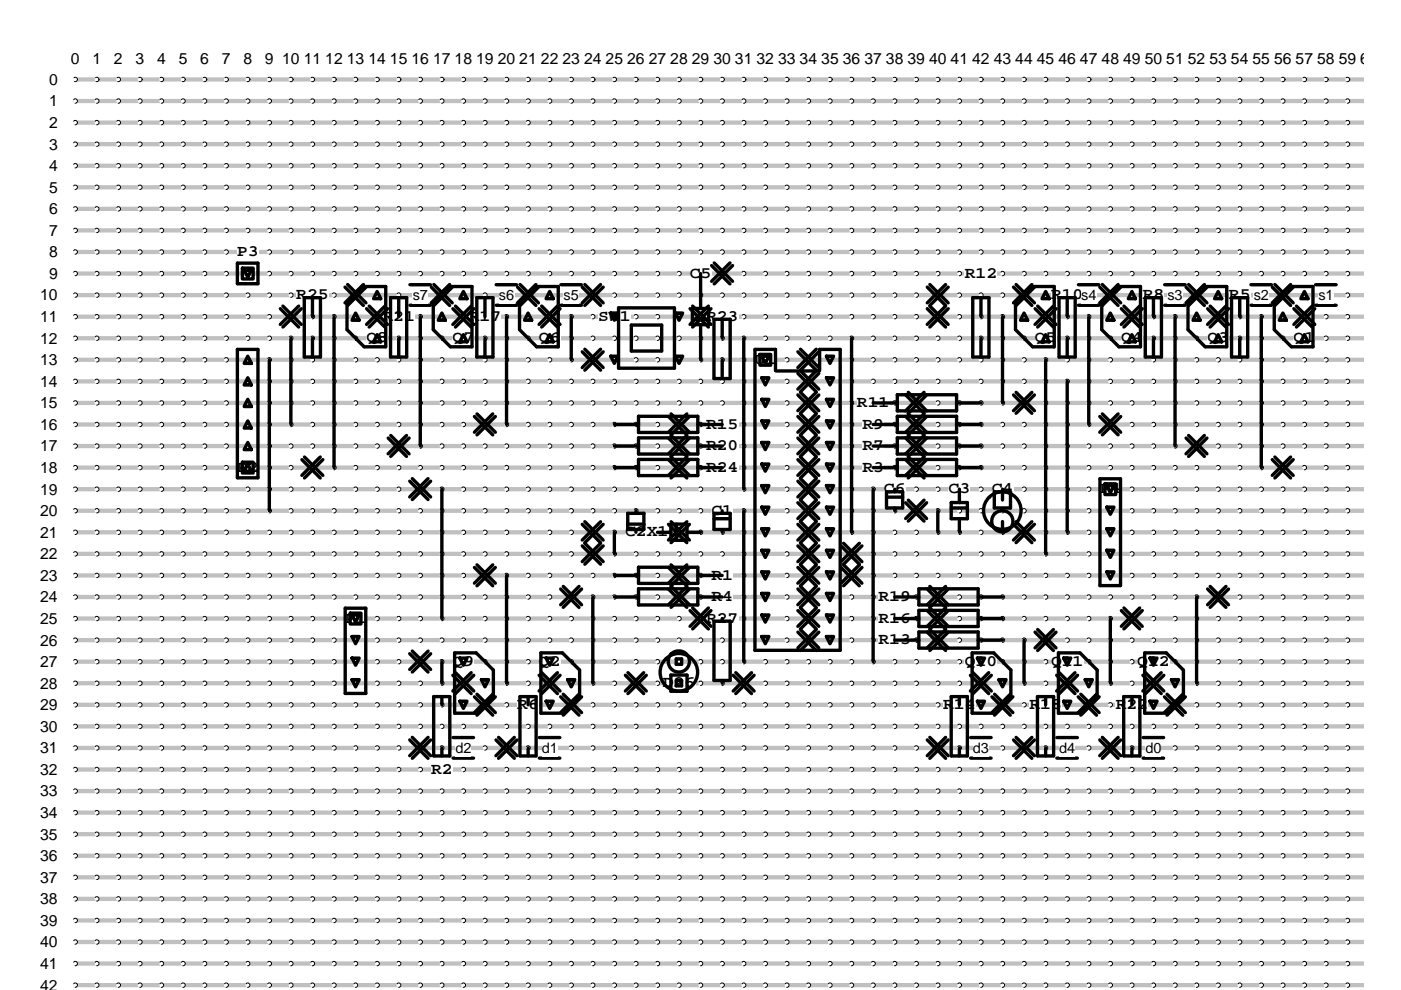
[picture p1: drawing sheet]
<svg xmlns="http://www.w3.org/2000/svg" width="297mm" height="210mm" viewBox="0 0 297 210" stroke-linecap="round" stroke-linejoin="round" font-family="sans-serif">
<defs><g id="words">
<g font-size="3.4">
<text x="50.2" y="54.3">P3</text>
<text x="146.3" y="58.9">C5</text>
<text x="204.6" y="58.9">R12</text>
<text x="62.8" y="63.5">R25</text>
<text x="222.8" y="63.5">R10</text>
<text x="242.3" y="63.5">R8</text>
<text x="260.6" y="63.5">R5</text>
<text x="81.1" y="68">R21</text>
<text x="99.4" y="68">R17</text>
<text x="126.8" y="68">SW1</text>
<text x="149.7" y="68">R23</text>
<text x="77.7" y="72.6">Q8</text>
<text x="96" y="72.6">Q7</text>
<text x="114.3" y="72.6">Q6</text>
<text x="160" y="77.2">U1</text>
<text x="219.4" y="72.6">Q5</text>
<text x="237.7" y="72.6">Q4</text>
<text x="256" y="72.6">Q3</text>
<text x="274.3" y="72.6">Q1</text>
<text x="181.7" y="86.3">R11</text>
<text x="149.7" y="90.9">R15</text>
<text x="149.7" y="95.5">R20</text>
<text x="182.8" y="95.5">R7</text>
<text x="182.8" y="90.9">R9</text>
<text x="50.2" y="100">P2</text>
<text x="149.7" y="100">R24</text>
<text x="182.8" y="100">R3</text>
<text x="187.4" y="104.6">C6</text>
<text x="201.1" y="104.6">C3</text>
<text x="210.3" y="104.6">C4</text>
<text x="233.1" y="104.6">P4</text>
<text x="132.5" y="113.7">C2</text>
<text x="137.1" y="113.7">X1</text>
<text x="150.8" y="109.2">C1</text>
<text x="150.8" y="122.9">R1</text>
<text x="150.8" y="127.5">R4</text>
<text x="186.3" y="127.5">R19</text>
<text x="73.1" y="132">P1</text>
<text x="149.7" y="132">R27</text>
<text x="186.3" y="136.6">R13</text>
<text x="186.3" y="132">R16</text>
<text x="96" y="141.2">Q9</text>
<text x="114.3" y="141.2">Q2</text>
<text x="204.6" y="141.2">Q10</text>
<text x="222.8" y="141.2">Q11</text>
<text x="241.1" y="141.2">Q12</text>
<text x="140.5" y="145.8">D26</text>
<text x="109.7" y="150.3">R6</text>
<text x="200" y="150.3">R14</text>
<text x="218.3" y="150.3">R18</text>
<text x="236.6" y="150.3">R22</text>
<text x="91.4" y="164">R2</text>
</g>
<g font-size="3.3">
<text x="10.4" y="18">0</text>
<text x="15" y="13.6">0</text>
<text x="19.6" y="13.6">1</text>
<text x="24.2" y="13.6">2</text>
<text x="28.7" y="13.6">3</text>
<text x="33.3" y="13.6">4</text>
<text x="37.9" y="13.6">5</text>
<text x="42.5" y="13.6">6</text>
<text x="47" y="13.6">7</text>
<text x="51.6" y="13.6">8</text>
<text x="56.2" y="13.6">9</text>
<text x="59.8" y="13.6">10</text>
<text x="64.4" y="13.6">11</text>
<text x="69" y="13.6">12</text>
<text x="73.5" y="13.6">13</text>
<text x="78.1" y="13.6">14</text>
<text x="82.7" y="13.6">15</text>
<text x="87.2" y="13.6">16</text>
<text x="91.8" y="13.6">17</text>
<text x="96.4" y="13.6">18</text>
<text x="101" y="13.6">19</text>
<text x="105.5" y="13.6">20</text>
<text x="110.1" y="13.6">21</text>
<text x="114.7" y="13.6">22</text>
<text x="119.2" y="13.6">23</text>
<text x="123.8" y="13.6">24</text>
<text x="128.4" y="13.6">25</text>
<text x="133" y="13.6">26</text>
<text x="137.5" y="13.6">27</text>
<text x="142.1" y="13.6">28</text>
<text x="146.7" y="13.6">29</text>
<text x="151.3" y="13.6">30</text>
<text x="155.8" y="13.6">31</text>
<text x="160.4" y="13.6">32</text>
<text x="165" y="13.6">33</text>
<text x="169.5" y="13.6">34</text>
<text x="174.1" y="13.6">35</text>
<text x="178.7" y="13.6">36</text>
<text x="183.3" y="13.6">37</text>
<text x="187.8" y="13.6">38</text>
<text x="192.4" y="13.6">39</text>
<text x="197" y="13.6">40</text>
<text x="201.5" y="13.6">41</text>
<text x="206.1" y="13.6">42</text>
<text x="210.7" y="13.6">43</text>
<text x="215.3" y="13.6">44</text>
<text x="219.8" y="13.6">45</text>
<text x="224.4" y="13.6">46</text>
<text x="229" y="13.6">47</text>
<text x="233.5" y="13.6">48</text>
<text x="238.1" y="13.6">49</text>
<text x="242.7" y="13.6">50</text>
<text x="247.3" y="13.6">51</text>
<text x="251.8" y="13.6">52</text>
<text x="256.4" y="13.6">53</text>
<text x="261" y="13.6">54</text>
<text x="265.6" y="13.6">55</text>
<text x="270.1" y="13.6">56</text>
<text x="274.7" y="13.6">57</text>
<text x="279.3" y="13.6">58</text>
<text x="283.8" y="13.6">59</text>
<text x="288.4" y="13.6">60</text>
<text x="10.4" y="22.6">1</text>
<text x="10.4" y="27.1">2</text>
<text x="10.4" y="31.7">3</text>
<text x="10.4" y="36.3">4</text>
<text x="10.4" y="40.9">5</text>
<text x="10.4" y="45.4">6</text>
<text x="10.4" y="50">7</text>
<text x="10.4" y="54.6">8</text>
<text x="10.4" y="59.1">9</text>
<text x="8.5" y="63.7">10</text>
<text x="8.5" y="68.3">11</text>
<text x="8.5" y="72.9">12</text>
<text x="8.5" y="77.4">13</text>
<text x="8.5" y="82">14</text>
<text x="8.5" y="86.6">15</text>
<text x="8.5" y="91.1">16</text>
<text x="8.5" y="95.7">17</text>
<text x="8.5" y="100.3">18</text>
<text x="8.5" y="104.9">19</text>
<text x="8.5" y="109.4">20</text>
<text x="8.5" y="114">21</text>
<text x="8.5" y="118.6">22</text>
<text x="8.5" y="123.1">23</text>
<text x="8.5" y="127.7">24</text>
<text x="8.5" y="132.3">25</text>
<text x="8.5" y="136.9">26</text>
<text x="8.5" y="141.4">27</text>
<text x="8.5" y="146">28</text>
<text x="8.5" y="150.6">29</text>
<text x="8.5" y="155.2">30</text>
<text x="8.5" y="159.7">31</text>
<text x="8.5" y="164.3">32</text>
<text x="8.5" y="168.9">33</text>
<text x="8.5" y="173.4">34</text>
<text x="8.5" y="178">35</text>
<text x="8.5" y="182.6">36</text>
<text x="8.5" y="187.2">37</text>
<text x="8.5" y="191.7">38</text>
<text x="8.5" y="196.3">39</text>
<text x="8.5" y="200.9">40</text>
<text x="8.5" y="205.4">41</text>
<text x="8.5" y="210">42</text>
</g>
<g font-size="3.1">
<text x="87.5" y="63.6">s7</text>
<text x="105.8" y="63.6">s6</text>
<text x="119.5" y="63.6">s5</text>
<text x="229.2" y="63.6">s4</text>
<text x="247.5" y="63.6">s3</text>
<text x="265.8" y="63.6">s2</text>
<text x="279.5" y="63.6">s1</text>
<text x="96.6" y="159.6">d2</text>
<text x="114.8" y="159.6">d1</text>
<text x="206.3" y="159.6">d3</text>
<text x="224.6" y="159.6">d4</text>
<text x="242.9" y="159.6">d0</text>
</g>
</g></defs>
<g fill="none" stroke="#c0c0c0" stroke-width=".9">
<path d="M16 16.8h273.2M16 21.4h273.2M16 26h273.2M16 30.6h273.2M16 35.1h273.2M16 39.7h273.2M16 44.3h273.2M16 48.9h273.2M16 53.4h273.2M16 58h273.2M16 62.6h273.2M16 67.1h273.2"/>
<path d="M16 71.7h273.2M16 76.3h273.2M16 80.9h273.2M16 85.4h273.2M16 90h273.2M16 94.6h273.2M16 99.1h273.2M16 103.7h273.2M16 108.3h273.2M16 112.9h273.2M16 117.4h273.2M16 122h273.2"/>
<path d="M16 126.6h273.2M16 131.1h273.2M16 135.7h273.2M16 140.3h273.2M16 144.9h273.2M16 149.4h273.2M16 154h273.2M16 158.6h273.2M16 163.2h273.2M16 167.7h273.2M16 172.3h273.2M16 176.9h273.2"/>
<path d="M16 181.4h273.2M16 186h273.2M16 190.6h273.2M16 195.2h273.2M16 199.7h273.2M16 204.3h273.2M16 208.9h273.2"/>
</g>
<circle cx="16" cy="16.8" r=".46" fill="#fff"/>
<circle cx="16" cy="16.8" r=".46" fill="none" stroke="#fff" stroke-width=".21" stroke-dasharray="1 1 1 1 1 1 1 1"/>
<circle cx="16" cy="16.8" r=".46" fill="none" stroke="#000" stroke-width=".21" stroke-dasharray="1 1 1 1 1 1 1 1"/>
<circle cx="20.5" cy="16.8" r=".46" fill="#fff"/>
<circle cx="20.5" cy="16.8" r=".46" fill="none" stroke="#fff" stroke-width=".21" stroke-dasharray="1 1 1 1 1 1 1 1"/>
<circle cx="20.5" cy="16.8" r=".46" fill="none" stroke="#000" stroke-width=".21" stroke-dasharray="1 1 1 1 1 1 1 1"/>
<circle cx="25.1" cy="16.8" r=".46" fill="#fff"/>
<circle cx="25.1" cy="16.8" r=".46" fill="none" stroke="#fff" stroke-width=".21" stroke-dasharray="1 1 1 1 1 1 1 1"/>
<circle cx="25.1" cy="16.8" r=".46" fill="none" stroke="#000" stroke-width=".21" stroke-dasharray="1 1 1 1 1 1 1 1"/>
<circle cx="29.7" cy="16.8" r=".46" fill="#fff"/>
<circle cx="29.7" cy="16.8" r=".46" fill="none" stroke="#fff" stroke-width=".21" stroke-dasharray="1 1 1 1 1 1 1 1"/>
<circle cx="29.7" cy="16.8" r=".46" fill="none" stroke="#000" stroke-width=".21" stroke-dasharray="1 1 1 1 1 1 1 1"/>
<circle cx="34.2" cy="16.8" r=".46" fill="#fff"/>
<circle cx="34.2" cy="16.8" r=".46" fill="none" stroke="#fff" stroke-width=".21" stroke-dasharray="1 1 1 1 1 1 1 1"/>
<circle cx="34.2" cy="16.8" r=".46" fill="none" stroke="#000" stroke-width=".21" stroke-dasharray="1 1 1 1 1 1 1 1"/>
<circle cx="38.8" cy="16.8" r=".46" fill="#fff"/>
<circle cx="38.8" cy="16.8" r=".46" fill="none" stroke="#fff" stroke-width=".21" stroke-dasharray="1 1 1 1 1 1 1 1"/>
<circle cx="38.8" cy="16.8" r=".46" fill="none" stroke="#000" stroke-width=".21" stroke-dasharray="1 1 1 1 1 1 1 1"/>
<circle cx="43.4" cy="16.8" r=".46" fill="#fff"/>
<circle cx="43.4" cy="16.8" r=".46" fill="none" stroke="#fff" stroke-width=".21" stroke-dasharray="1 1 1 1 1 1 1 1"/>
<circle cx="43.4" cy="16.8" r=".46" fill="none" stroke="#000" stroke-width=".21" stroke-dasharray="1 1 1 1 1 1 1 1"/>
<circle cx="48" cy="16.8" r=".46" fill="#fff"/>
<circle cx="48" cy="16.8" r=".46" fill="none" stroke="#fff" stroke-width=".21" stroke-dasharray="1 1 1 1 1 1 1 1"/>
<circle cx="48" cy="16.8" r=".46" fill="none" stroke="#000" stroke-width=".21" stroke-dasharray="1 1 1 1 1 1 1 1"/>
<circle cx="52.5" cy="16.8" r=".46" fill="#fff"/>
<circle cx="52.5" cy="16.8" r=".46" fill="none" stroke="#fff" stroke-width=".21" stroke-dasharray="1 1 1 1 1 1 1 1"/>
<circle cx="52.5" cy="16.8" r=".46" fill="none" stroke="#000" stroke-width=".21" stroke-dasharray="1 1 1 1 1 1 1 1"/>
<circle cx="57.1" cy="16.8" r=".46" fill="#fff"/>
<circle cx="57.1" cy="16.8" r=".46" fill="none" stroke="#fff" stroke-width=".21" stroke-dasharray="1 1 1 1 1 1 1 1"/>
<circle cx="57.1" cy="16.8" r=".46" fill="none" stroke="#000" stroke-width=".21" stroke-dasharray="1 1 1 1 1 1 1 1"/>
<circle cx="61.7" cy="16.8" r=".46" fill="#fff"/>
<circle cx="61.7" cy="16.8" r=".46" fill="none" stroke="#fff" stroke-width=".21" stroke-dasharray="1 1 1 1 1 1 1 1"/>
<circle cx="61.7" cy="16.8" r=".46" fill="none" stroke="#000" stroke-width=".21" stroke-dasharray="1 1 1 1 1 1 1 1"/>
<circle cx="66.2" cy="16.8" r=".46" fill="#fff"/>
<circle cx="66.2" cy="16.8" r=".46" fill="none" stroke="#fff" stroke-width=".21" stroke-dasharray="1 1 1 1 1 1 1 1"/>
<circle cx="66.2" cy="16.8" r=".46" fill="none" stroke="#000" stroke-width=".21" stroke-dasharray="1 1 1 1 1 1 1 1"/>
<circle cx="70.8" cy="16.8" r=".46" fill="#fff"/>
<circle cx="70.8" cy="16.8" r=".46" fill="none" stroke="#fff" stroke-width=".21" stroke-dasharray="1 1 1 1 1 1 1 1"/>
<circle cx="70.8" cy="16.8" r=".46" fill="none" stroke="#000" stroke-width=".21" stroke-dasharray="1 1 1 1 1 1 1 1"/>
<circle cx="75.4" cy="16.8" r=".46" fill="#fff"/>
<circle cx="75.4" cy="16.8" r=".46" fill="none" stroke="#fff" stroke-width=".21" stroke-dasharray="1 1 1 1 1 1 1 1"/>
<circle cx="75.4" cy="16.8" r=".46" fill="none" stroke="#000" stroke-width=".21" stroke-dasharray="1 1 1 1 1 1 1 1"/>
<circle cx="80" cy="16.8" r=".46" fill="#fff"/>
<circle cx="80" cy="16.8" r=".46" fill="none" stroke="#fff" stroke-width=".21" stroke-dasharray="1 1 1 1 1 1 1 1"/>
<circle cx="80" cy="16.8" r=".46" fill="none" stroke="#000" stroke-width=".21" stroke-dasharray="1 1 1 1 1 1 1 1"/>
<circle cx="84.5" cy="16.8" r=".46" fill="#fff"/>
<circle cx="84.5" cy="16.8" r=".46" fill="none" stroke="#fff" stroke-width=".21" stroke-dasharray="1 1 1 1 1 1 1 1"/>
<circle cx="84.5" cy="16.8" r=".46" fill="none" stroke="#000" stroke-width=".21" stroke-dasharray="1 1 1 1 1 1 1 1"/>
<circle cx="89.1" cy="16.8" r=".46" fill="#fff"/>
<circle cx="89.1" cy="16.8" r=".46" fill="none" stroke="#fff" stroke-width=".21" stroke-dasharray="1 1 1 1 1 1 1 1"/>
<circle cx="89.1" cy="16.8" r=".46" fill="none" stroke="#000" stroke-width=".21" stroke-dasharray="1 1 1 1 1 1 1 1"/>
<circle cx="93.7" cy="16.8" r=".46" fill="#fff"/>
<circle cx="93.7" cy="16.8" r=".46" fill="none" stroke="#fff" stroke-width=".21" stroke-dasharray="1 1 1 1 1 1 1 1"/>
<circle cx="93.7" cy="16.8" r=".46" fill="none" stroke="#000" stroke-width=".21" stroke-dasharray="1 1 1 1 1 1 1 1"/>
<circle cx="98.3" cy="16.8" r=".46" fill="#fff"/>
<circle cx="98.3" cy="16.8" r=".46" fill="none" stroke="#fff" stroke-width=".21" stroke-dasharray="1 1 1 1 1 1 1 1"/>
<circle cx="98.3" cy="16.8" r=".46" fill="none" stroke="#000" stroke-width=".21" stroke-dasharray="1 1 1 1 1 1 1 1"/>
<circle cx="102.8" cy="16.8" r=".46" fill="#fff"/>
<circle cx="102.8" cy="16.8" r=".46" fill="none" stroke="#fff" stroke-width=".21" stroke-dasharray="1 1 1 1 1 1 1 1"/>
<circle cx="102.8" cy="16.8" r=".46" fill="none" stroke="#000" stroke-width=".21" stroke-dasharray="1 1 1 1 1 1 1 1"/>
<circle cx="107.4" cy="16.8" r=".46" fill="#fff"/>
<circle cx="107.4" cy="16.8" r=".46" fill="none" stroke="#fff" stroke-width=".21" stroke-dasharray="1 1 1 1 1 1 1 1"/>
<circle cx="107.4" cy="16.8" r=".46" fill="none" stroke="#000" stroke-width=".21" stroke-dasharray="1 1 1 1 1 1 1 1"/>
<circle cx="112" cy="16.8" r=".46" fill="#fff"/>
<circle cx="112" cy="16.8" r=".46" fill="none" stroke="#fff" stroke-width=".21" stroke-dasharray="1 1 1 1 1 1 1 1"/>
<circle cx="112" cy="16.8" r=".46" fill="none" stroke="#000" stroke-width=".21" stroke-dasharray="1 1 1 1 1 1 1 1"/>
<circle cx="116.5" cy="16.8" r=".46" fill="#fff"/>
<circle cx="116.5" cy="16.8" r=".46" fill="none" stroke="#fff" stroke-width=".21" stroke-dasharray="1 1 1 1 1 1 1 1"/>
<circle cx="116.5" cy="16.8" r=".46" fill="none" stroke="#000" stroke-width=".21" stroke-dasharray="1 1 1 1 1 1 1 1"/>
<circle cx="121.1" cy="16.8" r=".46" fill="#fff"/>
<circle cx="121.1" cy="16.8" r=".46" fill="none" stroke="#fff" stroke-width=".21" stroke-dasharray="1 1 1 1 1 1 1 1"/>
<circle cx="121.1" cy="16.8" r=".46" fill="none" stroke="#000" stroke-width=".21" stroke-dasharray="1 1 1 1 1 1 1 1"/>
<circle cx="125.7" cy="16.8" r=".46" fill="#fff"/>
<circle cx="125.7" cy="16.8" r=".46" fill="none" stroke="#fff" stroke-width=".21" stroke-dasharray="1 1 1 1 1 1 1 1"/>
<circle cx="125.7" cy="16.8" r=".46" fill="none" stroke="#000" stroke-width=".21" stroke-dasharray="1 1 1 1 1 1 1 1"/>
<circle cx="130.3" cy="16.8" r=".46" fill="#fff"/>
<circle cx="130.3" cy="16.8" r=".46" fill="none" stroke="#fff" stroke-width=".21" stroke-dasharray="1 1 1 1 1 1 1 1"/>
<circle cx="130.3" cy="16.8" r=".46" fill="none" stroke="#000" stroke-width=".21" stroke-dasharray="1 1 1 1 1 1 1 1"/>
<circle cx="134.8" cy="16.8" r=".46" fill="#fff"/>
<circle cx="134.8" cy="16.8" r=".46" fill="none" stroke="#fff" stroke-width=".21" stroke-dasharray="1 1 1 1 1 1 1 1"/>
<circle cx="134.8" cy="16.8" r=".46" fill="none" stroke="#000" stroke-width=".21" stroke-dasharray="1 1 1 1 1 1 1 1"/>
<circle cx="139.4" cy="16.8" r=".46" fill="#fff"/>
<circle cx="139.4" cy="16.8" r=".46" fill="none" stroke="#fff" stroke-width=".21" stroke-dasharray="1 1 1 1 1 1 1 1"/>
<circle cx="139.4" cy="16.8" r=".46" fill="none" stroke="#000" stroke-width=".21" stroke-dasharray="1 1 1 1 1 1 1 1"/>
<circle cx="144" cy="16.8" r=".46" fill="#fff"/>
<circle cx="144" cy="16.8" r=".46" fill="none" stroke="#fff" stroke-width=".21" stroke-dasharray="1 1 1 1 1 1 1 1"/>
<circle cx="144" cy="16.8" r=".46" fill="none" stroke="#000" stroke-width=".21" stroke-dasharray="1 1 1 1 1 1 1 1"/>
<circle cx="148.5" cy="16.8" r=".46" fill="#fff"/>
<circle cx="148.5" cy="16.8" r=".46" fill="none" stroke="#fff" stroke-width=".21" stroke-dasharray="1 1 1 1 1 1 1 1"/>
<circle cx="148.5" cy="16.8" r=".46" fill="none" stroke="#000" stroke-width=".21" stroke-dasharray="1 1 1 1 1 1 1 1"/>
<circle cx="153.1" cy="16.8" r=".46" fill="#fff"/>
<circle cx="153.1" cy="16.8" r=".46" fill="none" stroke="#fff" stroke-width=".21" stroke-dasharray="1 1 1 1 1 1 1 1"/>
<circle cx="153.1" cy="16.8" r=".46" fill="none" stroke="#000" stroke-width=".21" stroke-dasharray="1 1 1 1 1 1 1 1"/>
<circle cx="157.7" cy="16.8" r=".46" fill="#fff"/>
<circle cx="157.7" cy="16.8" r=".46" fill="none" stroke="#fff" stroke-width=".21" stroke-dasharray="1 1 1 1 1 1 1 1"/>
<circle cx="157.7" cy="16.8" r=".46" fill="none" stroke="#000" stroke-width=".21" stroke-dasharray="1 1 1 1 1 1 1 1"/>
<circle cx="162.3" cy="16.8" r=".46" fill="#fff"/>
<circle cx="162.3" cy="16.8" r=".46" fill="none" stroke="#fff" stroke-width=".21" stroke-dasharray="1 1 1 1 1 1 1 1"/>
<circle cx="162.3" cy="16.8" r=".46" fill="none" stroke="#000" stroke-width=".21" stroke-dasharray="1 1 1 1 1 1 1 1"/>
<circle cx="166.8" cy="16.8" r=".46" fill="#fff"/>
<circle cx="166.8" cy="16.8" r=".46" fill="none" stroke="#fff" stroke-width=".21" stroke-dasharray="1 1 1 1 1 1 1 1"/>
<circle cx="166.8" cy="16.8" r=".46" fill="none" stroke="#000" stroke-width=".21" stroke-dasharray="1 1 1 1 1 1 1 1"/>
<circle cx="171.4" cy="16.8" r=".46" fill="#fff"/>
<circle cx="171.4" cy="16.8" r=".46" fill="none" stroke="#fff" stroke-width=".21" stroke-dasharray="1 1 1 1 1 1 1 1"/>
<circle cx="171.4" cy="16.8" r=".46" fill="none" stroke="#000" stroke-width=".21" stroke-dasharray="1 1 1 1 1 1 1 1"/>
<circle cx="176" cy="16.8" r=".46" fill="#fff"/>
<circle cx="176" cy="16.8" r=".46" fill="none" stroke="#fff" stroke-width=".21" stroke-dasharray="1 1 1 1 1 1 1 1"/>
<circle cx="176" cy="16.8" r=".46" fill="none" stroke="#000" stroke-width=".21" stroke-dasharray="1 1 1 1 1 1 1 1"/>
<circle cx="180.5" cy="16.8" r=".46" fill="#fff"/>
<circle cx="180.5" cy="16.8" r=".46" fill="none" stroke="#fff" stroke-width=".21" stroke-dasharray="1 1 1 1 1 1 1 1"/>
<circle cx="180.5" cy="16.8" r=".46" fill="none" stroke="#000" stroke-width=".21" stroke-dasharray="1 1 1 1 1 1 1 1"/>
<circle cx="185.1" cy="16.8" r=".46" fill="#fff"/>
<circle cx="185.1" cy="16.8" r=".46" fill="none" stroke="#fff" stroke-width=".21" stroke-dasharray="1 1 1 1 1 1 1 1"/>
<circle cx="185.1" cy="16.8" r=".46" fill="none" stroke="#000" stroke-width=".21" stroke-dasharray="1 1 1 1 1 1 1 1"/>
<circle cx="189.7" cy="16.8" r=".46" fill="#fff"/>
<circle cx="189.7" cy="16.8" r=".46" fill="none" stroke="#fff" stroke-width=".21" stroke-dasharray="1 1 1 1 1 1 1 1"/>
<circle cx="189.7" cy="16.8" r=".46" fill="none" stroke="#000" stroke-width=".21" stroke-dasharray="1 1 1 1 1 1 1 1"/>
<circle cx="194.3" cy="16.8" r=".46" fill="#fff"/>
<circle cx="194.3" cy="16.8" r=".46" fill="none" stroke="#fff" stroke-width=".21" stroke-dasharray="1 1 1 1 1 1 1 1"/>
<circle cx="194.3" cy="16.8" r=".46" fill="none" stroke="#000" stroke-width=".21" stroke-dasharray="1 1 1 1 1 1 1 1"/>
<circle cx="198.8" cy="16.8" r=".46" fill="#fff"/>
<circle cx="198.8" cy="16.8" r=".46" fill="none" stroke="#fff" stroke-width=".21" stroke-dasharray="1 1 1 1 1 1 1 1"/>
<circle cx="198.8" cy="16.8" r=".46" fill="none" stroke="#000" stroke-width=".21" stroke-dasharray="1 1 1 1 1 1 1 1"/>
<circle cx="203.4" cy="16.8" r=".46" fill="#fff"/>
<circle cx="203.4" cy="16.8" r=".46" fill="none" stroke="#fff" stroke-width=".21" stroke-dasharray="1 1 1 1 1 1 1 1"/>
<circle cx="203.4" cy="16.8" r=".46" fill="none" stroke="#000" stroke-width=".21" stroke-dasharray="1 1 1 1 1 1 1 1"/>
<circle cx="208" cy="16.8" r=".46" fill="#fff"/>
<circle cx="208" cy="16.8" r=".46" fill="none" stroke="#fff" stroke-width=".21" stroke-dasharray="1 1 1 1 1 1 1 1"/>
<circle cx="208" cy="16.8" r=".46" fill="none" stroke="#000" stroke-width=".21" stroke-dasharray="1 1 1 1 1 1 1 1"/>
<circle cx="212.6" cy="16.8" r=".46" fill="#fff"/>
<circle cx="212.6" cy="16.8" r=".46" fill="none" stroke="#fff" stroke-width=".21" stroke-dasharray="1 1 1 1 1 1 1 1"/>
<circle cx="212.6" cy="16.8" r=".46" fill="none" stroke="#000" stroke-width=".21" stroke-dasharray="1 1 1 1 1 1 1 1"/>
<circle cx="217.1" cy="16.8" r=".46" fill="#fff"/>
<circle cx="217.1" cy="16.8" r=".46" fill="none" stroke="#fff" stroke-width=".21" stroke-dasharray="1 1 1 1 1 1 1 1"/>
<circle cx="217.1" cy="16.8" r=".46" fill="none" stroke="#000" stroke-width=".21" stroke-dasharray="1 1 1 1 1 1 1 1"/>
<circle cx="221.7" cy="16.8" r=".46" fill="#fff"/>
<circle cx="221.7" cy="16.8" r=".46" fill="none" stroke="#fff" stroke-width=".21" stroke-dasharray="1 1 1 1 1 1 1 1"/>
<circle cx="221.7" cy="16.8" r=".46" fill="none" stroke="#000" stroke-width=".21" stroke-dasharray="1 1 1 1 1 1 1 1"/>
<circle cx="226.3" cy="16.8" r=".46" fill="#fff"/>
<circle cx="226.3" cy="16.8" r=".46" fill="none" stroke="#fff" stroke-width=".21" stroke-dasharray="1 1 1 1 1 1 1 1"/>
<circle cx="226.3" cy="16.8" r=".46" fill="none" stroke="#000" stroke-width=".21" stroke-dasharray="1 1 1 1 1 1 1 1"/>
<circle cx="230.8" cy="16.8" r=".46" fill="#fff"/>
<circle cx="230.8" cy="16.8" r=".46" fill="none" stroke="#fff" stroke-width=".21" stroke-dasharray="1 1 1 1 1 1 1 1"/>
<circle cx="230.8" cy="16.8" r=".46" fill="none" stroke="#000" stroke-width=".21" stroke-dasharray="1 1 1 1 1 1 1 1"/>
<circle cx="235.4" cy="16.8" r=".46" fill="#fff"/>
<circle cx="235.4" cy="16.8" r=".46" fill="none" stroke="#fff" stroke-width=".21" stroke-dasharray="1 1 1 1 1 1 1 1"/>
<circle cx="235.4" cy="16.8" r=".46" fill="none" stroke="#000" stroke-width=".21" stroke-dasharray="1 1 1 1 1 1 1 1"/>
<circle cx="240" cy="16.8" r=".46" fill="#fff"/>
<circle cx="240" cy="16.8" r=".46" fill="none" stroke="#fff" stroke-width=".21" stroke-dasharray="1 1 1 1 1 1 1 1"/>
<circle cx="240" cy="16.8" r=".46" fill="none" stroke="#000" stroke-width=".21" stroke-dasharray="1 1 1 1 1 1 1 1"/>
<circle cx="244.6" cy="16.8" r=".46" fill="#fff"/>
<circle cx="244.6" cy="16.8" r=".46" fill="none" stroke="#fff" stroke-width=".21" stroke-dasharray="1 1 1 1 1 1 1 1"/>
<circle cx="244.6" cy="16.8" r=".46" fill="none" stroke="#000" stroke-width=".21" stroke-dasharray="1 1 1 1 1 1 1 1"/>
<circle cx="249.1" cy="16.8" r=".46" fill="#fff"/>
<circle cx="249.1" cy="16.8" r=".46" fill="none" stroke="#fff" stroke-width=".21" stroke-dasharray="1 1 1 1 1 1 1 1"/>
<circle cx="249.1" cy="16.8" r=".46" fill="none" stroke="#000" stroke-width=".21" stroke-dasharray="1 1 1 1 1 1 1 1"/>
<circle cx="253.7" cy="16.8" r=".46" fill="#fff"/>
<circle cx="253.7" cy="16.8" r=".46" fill="none" stroke="#fff" stroke-width=".21" stroke-dasharray="1 1 1 1 1 1 1 1"/>
<circle cx="253.7" cy="16.8" r=".46" fill="none" stroke="#000" stroke-width=".21" stroke-dasharray="1 1 1 1 1 1 1 1"/>
<circle cx="258.3" cy="16.8" r=".46" fill="#fff"/>
<circle cx="258.3" cy="16.8" r=".46" fill="none" stroke="#fff" stroke-width=".21" stroke-dasharray="1 1 1 1 1 1 1 1"/>
<circle cx="258.3" cy="16.8" r=".46" fill="none" stroke="#000" stroke-width=".21" stroke-dasharray="1 1 1 1 1 1 1 1"/>
<circle cx="262.8" cy="16.8" r=".46" fill="#fff"/>
<circle cx="262.8" cy="16.8" r=".46" fill="none" stroke="#fff" stroke-width=".21" stroke-dasharray="1 1 1 1 1 1 1 1"/>
<circle cx="262.8" cy="16.8" r=".46" fill="none" stroke="#000" stroke-width=".21" stroke-dasharray="1 1 1 1 1 1 1 1"/>
<circle cx="267.4" cy="16.8" r=".46" fill="#fff"/>
<circle cx="267.4" cy="16.8" r=".46" fill="none" stroke="#fff" stroke-width=".21" stroke-dasharray="1 1 1 1 1 1 1 1"/>
<circle cx="267.4" cy="16.8" r=".46" fill="none" stroke="#000" stroke-width=".21" stroke-dasharray="1 1 1 1 1 1 1 1"/>
<circle cx="272" cy="16.8" r=".46" fill="#fff"/>
<circle cx="272" cy="16.8" r=".46" fill="none" stroke="#fff" stroke-width=".21" stroke-dasharray="1 1 1 1 1 1 1 1"/>
<circle cx="272" cy="16.8" r=".46" fill="none" stroke="#000" stroke-width=".21" stroke-dasharray="1 1 1 1 1 1 1 1"/>
<circle cx="276.6" cy="16.8" r=".46" fill="#fff"/>
<circle cx="276.6" cy="16.8" r=".46" fill="none" stroke="#fff" stroke-width=".21" stroke-dasharray="1 1 1 1 1 1 1 1"/>
<circle cx="276.6" cy="16.8" r=".46" fill="none" stroke="#000" stroke-width=".21" stroke-dasharray="1 1 1 1 1 1 1 1"/>
<circle cx="281.1" cy="16.8" r=".46" fill="#fff"/>
<circle cx="281.1" cy="16.8" r=".46" fill="none" stroke="#fff" stroke-width=".21" stroke-dasharray="1 1 1 1 1 1 1 1"/>
<circle cx="281.1" cy="16.8" r=".46" fill="none" stroke="#000" stroke-width=".21" stroke-dasharray="1 1 1 1 1 1 1 1"/>
<circle cx="285.7" cy="16.8" r=".46" fill="#fff"/>
<circle cx="285.7" cy="16.8" r=".46" fill="none" stroke="#fff" stroke-width=".21" stroke-dasharray="1 1 1 1 1 1 1 1"/>
<circle cx="285.7" cy="16.8" r=".46" fill="none" stroke="#000" stroke-width=".21" stroke-dasharray="1 1 1 1 1 1 1 1"/>
<circle cx="16" cy="21.4" r=".46" fill="#fff"/>
<circle cx="16" cy="21.4" r=".46" fill="none" stroke="#fff" stroke-width=".21" stroke-dasharray="1 1 1 1 1 1 1 1" stroke-dashoffset="-8857.6"/>
<circle cx="16" cy="21.4" r=".46" fill="none" stroke="#000" stroke-width=".21" stroke-dasharray="1 1 1 1 1 1 1 1" stroke-dashoffset="-8857.6"/>
<circle cx="20.5" cy="21.4" r=".46" fill="#fff"/>
<circle cx="20.5" cy="21.4" r=".46" fill="none" stroke="#fff" stroke-width=".21" stroke-dasharray="1 1 1 1 1 1 1 1" stroke-dashoffset="-8857.6"/>
<circle cx="20.5" cy="21.4" r=".46" fill="none" stroke="#000" stroke-width=".21" stroke-dasharray="1 1 1 1 1 1 1 1" stroke-dashoffset="-8857.6"/>
<circle cx="25.1" cy="21.4" r=".46" fill="#fff"/>
<circle cx="25.1" cy="21.4" r=".46" fill="none" stroke="#fff" stroke-width=".21" stroke-dasharray="1 1 1 1 1 1 1 1" stroke-dashoffset="-8857.6"/>
<circle cx="25.1" cy="21.4" r=".46" fill="none" stroke="#000" stroke-width=".21" stroke-dasharray="1 1 1 1 1 1 1 1" stroke-dashoffset="-8857.6"/>
<circle cx="29.7" cy="21.4" r=".46" fill="#fff"/>
<circle cx="29.7" cy="21.4" r=".46" fill="none" stroke="#fff" stroke-width=".21" stroke-dasharray="1 1 1 1 1 1 1 1" stroke-dashoffset="-8857.6"/>
<circle cx="29.7" cy="21.4" r=".46" fill="none" stroke="#000" stroke-width=".21" stroke-dasharray="1 1 1 1 1 1 1 1" stroke-dashoffset="-8857.6"/>
<circle cx="34.2" cy="21.4" r=".46" fill="#fff"/>
<circle cx="34.2" cy="21.4" r=".46" fill="none" stroke="#fff" stroke-width=".21" stroke-dasharray="1 1 1 1 1 1 1 1" stroke-dashoffset="-8857.6"/>
<circle cx="34.2" cy="21.4" r=".46" fill="none" stroke="#000" stroke-width=".21" stroke-dasharray="1 1 1 1 1 1 1 1" stroke-dashoffset="-8857.6"/>
<circle cx="38.8" cy="21.4" r=".46" fill="#fff"/>
<circle cx="38.8" cy="21.4" r=".46" fill="none" stroke="#fff" stroke-width=".21" stroke-dasharray="1 1 1 1 1 1 1 1" stroke-dashoffset="-8857.6"/>
<circle cx="38.8" cy="21.4" r=".46" fill="none" stroke="#000" stroke-width=".21" stroke-dasharray="1 1 1 1 1 1 1 1" stroke-dashoffset="-8857.6"/>
<circle cx="43.4" cy="21.4" r=".46" fill="#fff"/>
<circle cx="43.4" cy="21.4" r=".46" fill="none" stroke="#fff" stroke-width=".21" stroke-dasharray="1 1 1 1 1 1 1 1" stroke-dashoffset="-8857.6"/>
<circle cx="43.4" cy="21.4" r=".46" fill="none" stroke="#000" stroke-width=".21" stroke-dasharray="1 1 1 1 1 1 1 1" stroke-dashoffset="-8857.6"/>
<circle cx="48" cy="21.4" r=".46" fill="#fff"/>
<circle cx="48" cy="21.4" r=".46" fill="none" stroke="#fff" stroke-width=".21" stroke-dasharray="1 1 1 1 1 1 1 1" stroke-dashoffset="-8857.6"/>
<circle cx="48" cy="21.4" r=".46" fill="none" stroke="#000" stroke-width=".21" stroke-dasharray="1 1 1 1 1 1 1 1" stroke-dashoffset="-8857.6"/>
<circle cx="52.5" cy="21.4" r=".46" fill="#fff"/>
<circle cx="52.5" cy="21.4" r=".46" fill="none" stroke="#fff" stroke-width=".21" stroke-dasharray="1 1 1 1 1 1 1 1" stroke-dashoffset="-8857.6"/>
<circle cx="52.5" cy="21.4" r=".46" fill="none" stroke="#000" stroke-width=".21" stroke-dasharray="1 1 1 1 1 1 1 1" stroke-dashoffset="-8857.6"/>
<circle cx="57.1" cy="21.4" r=".46" fill="#fff"/>
<circle cx="57.1" cy="21.4" r=".46" fill="none" stroke="#fff" stroke-width=".21" stroke-dasharray="1 1 1 1 1 1 1 1" stroke-dashoffset="-8857.6"/>
<circle cx="57.1" cy="21.4" r=".46" fill="none" stroke="#000" stroke-width=".21" stroke-dasharray="1 1 1 1 1 1 1 1" stroke-dashoffset="-8857.6"/>
<circle cx="61.7" cy="21.4" r=".46" fill="#fff"/>
<circle cx="61.7" cy="21.4" r=".46" fill="none" stroke="#fff" stroke-width=".21" stroke-dasharray="1 1 1 1 1 1 1 1" stroke-dashoffset="-8857.6"/>
<circle cx="61.7" cy="21.4" r=".46" fill="none" stroke="#000" stroke-width=".21" stroke-dasharray="1 1 1 1 1 1 1 1" stroke-dashoffset="-8857.6"/>
<circle cx="66.2" cy="21.4" r=".46" fill="#fff"/>
<circle cx="66.2" cy="21.4" r=".46" fill="none" stroke="#fff" stroke-width=".21" stroke-dasharray="1 1 1 1 1 1 1 1" stroke-dashoffset="-8857.6"/>
<circle cx="66.2" cy="21.4" r=".46" fill="none" stroke="#000" stroke-width=".21" stroke-dasharray="1 1 1 1 1 1 1 1" stroke-dashoffset="-8857.6"/>
<circle cx="70.8" cy="21.4" r=".46" fill="#fff"/>
<circle cx="70.8" cy="21.4" r=".46" fill="none" stroke="#fff" stroke-width=".21" stroke-dasharray="1 1 1 1 1 1 1 1" stroke-dashoffset="-8857.6"/>
<circle cx="70.8" cy="21.4" r=".46" fill="none" stroke="#000" stroke-width=".21" stroke-dasharray="1 1 1 1 1 1 1 1" stroke-dashoffset="-8857.6"/>
<circle cx="75.4" cy="21.4" r=".46" fill="#fff"/>
<circle cx="75.4" cy="21.4" r=".46" fill="none" stroke="#fff" stroke-width=".21" stroke-dasharray="1 1 1 1 1 1 1 1" stroke-dashoffset="-8857.6"/>
<circle cx="75.4" cy="21.4" r=".46" fill="none" stroke="#000" stroke-width=".21" stroke-dasharray="1 1 1 1 1 1 1 1" stroke-dashoffset="-8857.6"/>
<circle cx="80" cy="21.4" r=".46" fill="#fff"/>
<circle cx="80" cy="21.4" r=".46" fill="none" stroke="#fff" stroke-width=".21" stroke-dasharray="1 1 1 1 1 1 1 1" stroke-dashoffset="-8857.6"/>
<circle cx="80" cy="21.4" r=".46" fill="none" stroke="#000" stroke-width=".21" stroke-dasharray="1 1 1 1 1 1 1 1" stroke-dashoffset="-8857.6"/>
<circle cx="84.5" cy="21.4" r=".46" fill="#fff"/>
<circle cx="84.5" cy="21.4" r=".46" fill="none" stroke="#fff" stroke-width=".21" stroke-dasharray="1 1 1 1 1 1 1 1" stroke-dashoffset="-8857.6"/>
<circle cx="84.5" cy="21.4" r=".46" fill="none" stroke="#000" stroke-width=".21" stroke-dasharray="1 1 1 1 1 1 1 1" stroke-dashoffset="-8857.6"/>
<circle cx="89.1" cy="21.4" r=".46" fill="#fff"/>
<circle cx="89.1" cy="21.4" r=".46" fill="none" stroke="#fff" stroke-width=".21" stroke-dasharray="1 1 1 1 1 1 1 1" stroke-dashoffset="-8857.6"/>
<circle cx="89.1" cy="21.4" r=".46" fill="none" stroke="#000" stroke-width=".21" stroke-dasharray="1 1 1 1 1 1 1 1" stroke-dashoffset="-8857.6"/>
<circle cx="93.7" cy="21.4" r=".46" fill="#fff"/>
<circle cx="93.7" cy="21.4" r=".46" fill="none" stroke="#fff" stroke-width=".21" stroke-dasharray="1 1 1 1 1 1 1 1" stroke-dashoffset="-8857.6"/>
<circle cx="93.7" cy="21.4" r=".46" fill="none" stroke="#000" stroke-width=".21" stroke-dasharray="1 1 1 1 1 1 1 1" stroke-dashoffset="-8857.6"/>
<circle cx="98.3" cy="21.4" r=".46" fill="#fff"/>
<circle cx="98.3" cy="21.4" r=".46" fill="none" stroke="#fff" stroke-width=".21" stroke-dasharray="1 1 1 1 1 1 1 1" stroke-dashoffset="-8857.6"/>
<circle cx="98.3" cy="21.4" r=".46" fill="none" stroke="#000" stroke-width=".21" stroke-dasharray="1 1 1 1 1 1 1 1" stroke-dashoffset="-8857.6"/>
<circle cx="102.8" cy="21.4" r=".46" fill="#fff"/>
<circle cx="102.8" cy="21.4" r=".46" fill="none" stroke="#fff" stroke-width=".21" stroke-dasharray="1 1 1 1 1 1 1 1" stroke-dashoffset="-8857.6"/>
<circle cx="102.8" cy="21.4" r=".46" fill="none" stroke="#000" stroke-width=".21" stroke-dasharray="1 1 1 1 1 1 1 1" stroke-dashoffset="-8857.6"/>
<circle cx="107.4" cy="21.4" r=".46" fill="#fff"/>
<circle cx="107.4" cy="21.4" r=".46" fill="none" stroke="#fff" stroke-width=".21" stroke-dasharray="1 1 1 1 1 1 1 1" stroke-dashoffset="-8857.6"/>
<circle cx="107.4" cy="21.4" r=".46" fill="none" stroke="#000" stroke-width=".21" stroke-dasharray="1 1 1 1 1 1 1 1" stroke-dashoffset="-8857.6"/>
<circle cx="112" cy="21.4" r=".46" fill="#fff"/>
<circle cx="112" cy="21.4" r=".46" fill="none" stroke="#fff" stroke-width=".21" stroke-dasharray="1 1 1 1 1 1 1 1" stroke-dashoffset="-8857.6"/>
<circle cx="112" cy="21.4" r=".46" fill="none" stroke="#000" stroke-width=".21" stroke-dasharray="1 1 1 1 1 1 1 1" stroke-dashoffset="-8857.6"/>
<circle cx="116.5" cy="21.4" r=".46" fill="#fff"/>
<circle cx="116.5" cy="21.4" r=".46" fill="none" stroke="#fff" stroke-width=".21" stroke-dasharray="1 1 1 1 1 1 1 1" stroke-dashoffset="-8857.6"/>
<circle cx="116.5" cy="21.4" r=".46" fill="none" stroke="#000" stroke-width=".21" stroke-dasharray="1 1 1 1 1 1 1 1" stroke-dashoffset="-8857.6"/>
<circle cx="121.1" cy="21.4" r=".46" fill="#fff"/>
<circle cx="121.1" cy="21.4" r=".46" fill="none" stroke="#fff" stroke-width=".21" stroke-dasharray="1 1 1 1 1 1 1 1" stroke-dashoffset="-8857.6"/>
<circle cx="121.1" cy="21.4" r=".46" fill="none" stroke="#000" stroke-width=".21" stroke-dasharray="1 1 1 1 1 1 1 1" stroke-dashoffset="-8857.6"/>
<circle cx="125.7" cy="21.4" r=".46" fill="#fff"/>
<circle cx="125.7" cy="21.4" r=".46" fill="none" stroke="#fff" stroke-width=".21" stroke-dasharray="1 1 1 1 1 1 1 1" stroke-dashoffset="-8857.6"/>
<circle cx="125.7" cy="21.4" r=".46" fill="none" stroke="#000" stroke-width=".21" stroke-dasharray="1 1 1 1 1 1 1 1" stroke-dashoffset="-8857.6"/>
<circle cx="130.3" cy="21.4" r=".46" fill="#fff"/>
<circle cx="130.3" cy="21.4" r=".46" fill="none" stroke="#fff" stroke-width=".21" stroke-dasharray="1 1 1 1 1 1 1 1" stroke-dashoffset="-8857.6"/>
<circle cx="130.3" cy="21.4" r=".46" fill="none" stroke="#000" stroke-width=".21" stroke-dasharray="1 1 1 1 1 1 1 1" stroke-dashoffset="-8857.6"/>
<circle cx="134.8" cy="21.4" r=".46" fill="#fff"/>
<circle cx="134.8" cy="21.4" r=".46" fill="none" stroke="#fff" stroke-width=".21" stroke-dasharray="1 1 1 1 1 1 1 1" stroke-dashoffset="-8857.6"/>
<circle cx="134.8" cy="21.4" r=".46" fill="none" stroke="#000" stroke-width=".21" stroke-dasharray="1 1 1 1 1 1 1 1" stroke-dashoffset="-8857.6"/>
<circle cx="139.4" cy="21.4" r=".46" fill="#fff"/>
<circle cx="139.4" cy="21.4" r=".46" fill="none" stroke="#fff" stroke-width=".21" stroke-dasharray="1 1 1 1 1 1 1 1" stroke-dashoffset="-8857.6"/>
<circle cx="139.4" cy="21.4" r=".46" fill="none" stroke="#000" stroke-width=".21" stroke-dasharray="1 1 1 1 1 1 1 1" stroke-dashoffset="-8857.6"/>
<circle cx="144" cy="21.4" r=".46" fill="#fff"/>
<circle cx="144" cy="21.4" r=".46" fill="none" stroke="#fff" stroke-width=".21" stroke-dasharray="1 1 1 1 1 1 1 1" stroke-dashoffset="-8857.6"/>
<circle cx="144" cy="21.4" r=".46" fill="none" stroke="#000" stroke-width=".21" stroke-dasharray="1 1 1 1 1 1 1 1" stroke-dashoffset="-8857.6"/>
<circle cx="148.5" cy="21.4" r=".46" fill="#fff"/>
<circle cx="148.5" cy="21.4" r=".46" fill="none" stroke="#fff" stroke-width=".21" stroke-dasharray="1 1 1 1 1 1 1 1" stroke-dashoffset="-8857.6"/>
<circle cx="148.5" cy="21.4" r=".46" fill="none" stroke="#000" stroke-width=".21" stroke-dasharray="1 1 1 1 1 1 1 1" stroke-dashoffset="-8857.6"/>
<circle cx="153.1" cy="21.4" r=".46" fill="#fff"/>
<circle cx="153.1" cy="21.4" r=".46" fill="none" stroke="#fff" stroke-width=".21" stroke-dasharray="1 1 1 1 1 1 1 1" stroke-dashoffset="-8857.6"/>
<circle cx="153.1" cy="21.4" r=".46" fill="none" stroke="#000" stroke-width=".21" stroke-dasharray="1 1 1 1 1 1 1 1" stroke-dashoffset="-8857.6"/>
<circle cx="157.7" cy="21.4" r=".46" fill="#fff"/>
<circle cx="157.7" cy="21.4" r=".46" fill="none" stroke="#fff" stroke-width=".21" stroke-dasharray="1 1 1 1 1 1 1 1" stroke-dashoffset="-8857.6"/>
<circle cx="157.7" cy="21.4" r=".46" fill="none" stroke="#000" stroke-width=".21" stroke-dasharray="1 1 1 1 1 1 1 1" stroke-dashoffset="-8857.6"/>
<circle cx="162.3" cy="21.4" r=".46" fill="#fff"/>
<circle cx="162.3" cy="21.4" r=".46" fill="none" stroke="#fff" stroke-width=".21" stroke-dasharray="1 1 1 1 1 1 1 1" stroke-dashoffset="-8857.6"/>
<circle cx="162.3" cy="21.4" r=".46" fill="none" stroke="#000" stroke-width=".21" stroke-dasharray="1 1 1 1 1 1 1 1" stroke-dashoffset="-8857.6"/>
<circle cx="166.8" cy="21.4" r=".46" fill="#fff"/>
<circle cx="166.8" cy="21.4" r=".46" fill="none" stroke="#fff" stroke-width=".21" stroke-dasharray="1 1 1 1 1 1 1 1" stroke-dashoffset="-8857.6"/>
<circle cx="166.8" cy="21.4" r=".46" fill="none" stroke="#000" stroke-width=".21" stroke-dasharray="1 1 1 1 1 1 1 1" stroke-dashoffset="-8857.6"/>
<circle cx="171.4" cy="21.4" r=".46" fill="#fff"/>
<circle cx="171.4" cy="21.4" r=".46" fill="none" stroke="#fff" stroke-width=".21" stroke-dasharray="1 1 1 1 1 1 1 1" stroke-dashoffset="-8857.6"/>
<circle cx="171.4" cy="21.4" r=".46" fill="none" stroke="#000" stroke-width=".21" stroke-dasharray="1 1 1 1 1 1 1 1" stroke-dashoffset="-8857.6"/>
<circle cx="176" cy="21.4" r=".46" fill="#fff"/>
<circle cx="176" cy="21.4" r=".46" fill="none" stroke="#fff" stroke-width=".21" stroke-dasharray="1 1 1 1 1 1 1 1" stroke-dashoffset="-8857.6"/>
<circle cx="176" cy="21.4" r=".46" fill="none" stroke="#000" stroke-width=".21" stroke-dasharray="1 1 1 1 1 1 1 1" stroke-dashoffset="-8857.6"/>
<circle cx="180.5" cy="21.4" r=".46" fill="#fff"/>
<circle cx="180.5" cy="21.4" r=".46" fill="none" stroke="#fff" stroke-width=".21" stroke-dasharray="1 1 1 1 1 1 1 1" stroke-dashoffset="-8857.6"/>
<circle cx="180.5" cy="21.4" r=".46" fill="none" stroke="#000" stroke-width=".21" stroke-dasharray="1 1 1 1 1 1 1 1" stroke-dashoffset="-8857.6"/>
<circle cx="185.1" cy="21.4" r=".46" fill="#fff"/>
<circle cx="185.1" cy="21.4" r=".46" fill="none" stroke="#fff" stroke-width=".21" stroke-dasharray="1 1 1 1 1 1 1 1" stroke-dashoffset="-8857.6"/>
<circle cx="185.1" cy="21.4" r=".46" fill="none" stroke="#000" stroke-width=".21" stroke-dasharray="1 1 1 1 1 1 1 1" stroke-dashoffset="-8857.6"/>
<circle cx="189.7" cy="21.4" r=".46" fill="#fff"/>
<circle cx="189.7" cy="21.4" r=".46" fill="none" stroke="#fff" stroke-width=".21" stroke-dasharray="1 1 1 1 1 1 1 1" stroke-dashoffset="-8857.6"/>
<circle cx="189.7" cy="21.4" r=".46" fill="none" stroke="#000" stroke-width=".21" stroke-dasharray="1 1 1 1 1 1 1 1" stroke-dashoffset="-8857.6"/>
<circle cx="194.3" cy="21.4" r=".46" fill="#fff"/>
<circle cx="194.3" cy="21.4" r=".46" fill="none" stroke="#fff" stroke-width=".21" stroke-dasharray="1 1 1 1 1 1 1 1" stroke-dashoffset="-8857.6"/>
<circle cx="194.3" cy="21.4" r=".46" fill="none" stroke="#000" stroke-width=".21" stroke-dasharray="1 1 1 1 1 1 1 1" stroke-dashoffset="-8857.6"/>
<circle cx="198.8" cy="21.4" r=".46" fill="#fff"/>
<circle cx="198.8" cy="21.4" r=".46" fill="none" stroke="#fff" stroke-width=".21" stroke-dasharray="1 1 1 1 1 1 1 1" stroke-dashoffset="-8857.6"/>
<circle cx="198.8" cy="21.4" r=".46" fill="none" stroke="#000" stroke-width=".21" stroke-dasharray="1 1 1 1 1 1 1 1" stroke-dashoffset="-8857.6"/>
<circle cx="203.4" cy="21.4" r=".46" fill="#fff"/>
<circle cx="203.4" cy="21.4" r=".46" fill="none" stroke="#fff" stroke-width=".21" stroke-dasharray="1 1 1 1 1 1 1 1" stroke-dashoffset="-8857.6"/>
<circle cx="203.4" cy="21.4" r=".46" fill="none" stroke="#000" stroke-width=".21" stroke-dasharray="1 1 1 1 1 1 1 1" stroke-dashoffset="-8857.6"/>
<circle cx="208" cy="21.4" r=".46" fill="#fff"/>
<circle cx="208" cy="21.4" r=".46" fill="none" stroke="#fff" stroke-width=".21" stroke-dasharray="1 1 1 1 1 1 1 1" stroke-dashoffset="-8857.6"/>
<circle cx="208" cy="21.4" r=".46" fill="none" stroke="#000" stroke-width=".21" stroke-dasharray="1 1 1 1 1 1 1 1" stroke-dashoffset="-8857.6"/>
<circle cx="212.6" cy="21.4" r=".46" fill="#fff"/>
<circle cx="212.6" cy="21.4" r=".46" fill="none" stroke="#fff" stroke-width=".21" stroke-dasharray="1 1 1 1 1 1 1 1" stroke-dashoffset="-8857.6"/>
<circle cx="212.6" cy="21.4" r=".46" fill="none" stroke="#000" stroke-width=".21" stroke-dasharray="1 1 1 1 1 1 1 1" stroke-dashoffset="-8857.6"/>
<circle cx="217.1" cy="21.4" r=".46" fill="#fff"/>
<circle cx="217.1" cy="21.4" r=".46" fill="none" stroke="#fff" stroke-width=".21" stroke-dasharray="1 1 1 1 1 1 1 1" stroke-dashoffset="-8857.6"/>
<circle cx="217.1" cy="21.4" r=".46" fill="none" stroke="#000" stroke-width=".21" stroke-dasharray="1 1 1 1 1 1 1 1" stroke-dashoffset="-8857.6"/>
<circle cx="221.7" cy="21.4" r=".46" fill="#fff"/>
<circle cx="221.7" cy="21.4" r=".46" fill="none" stroke="#fff" stroke-width=".21" stroke-dasharray="1 1 1 1 1 1 1 1" stroke-dashoffset="-8857.6"/>
<circle cx="221.7" cy="21.4" r=".46" fill="none" stroke="#000" stroke-width=".21" stroke-dasharray="1 1 1 1 1 1 1 1" stroke-dashoffset="-8857.6"/>
<circle cx="226.3" cy="21.4" r=".46" fill="#fff"/>
<circle cx="226.3" cy="21.4" r=".46" fill="none" stroke="#fff" stroke-width=".21" stroke-dasharray="1 1 1 1 1 1 1 1" stroke-dashoffset="-8857.6"/>
<circle cx="226.3" cy="21.4" r=".46" fill="none" stroke="#000" stroke-width=".21" stroke-dasharray="1 1 1 1 1 1 1 1" stroke-dashoffset="-8857.6"/>
<circle cx="230.8" cy="21.4" r=".46" fill="#fff"/>
<circle cx="230.8" cy="21.4" r=".46" fill="none" stroke="#fff" stroke-width=".21" stroke-dasharray="1 1 1 1 1 1 1 1" stroke-dashoffset="-8857.6"/>
<circle cx="230.8" cy="21.4" r=".46" fill="none" stroke="#000" stroke-width=".21" stroke-dasharray="1 1 1 1 1 1 1 1" stroke-dashoffset="-8857.6"/>
<circle cx="235.4" cy="21.4" r=".46" fill="#fff"/>
<circle cx="235.4" cy="21.4" r=".46" fill="none" stroke="#fff" stroke-width=".21" stroke-dasharray="1 1 1 1 1 1 1 1" stroke-dashoffset="-8857.6"/>
<circle cx="235.4" cy="21.4" r=".46" fill="none" stroke="#000" stroke-width=".21" stroke-dasharray="1 1 1 1 1 1 1 1" stroke-dashoffset="-8857.6"/>
<circle cx="240" cy="21.4" r=".46" fill="#fff"/>
<circle cx="240" cy="21.4" r=".46" fill="none" stroke="#fff" stroke-width=".21" stroke-dasharray="1 1 1 1 1 1 1 1" stroke-dashoffset="-8857.6"/>
<circle cx="240" cy="21.4" r=".46" fill="none" stroke="#000" stroke-width=".21" stroke-dasharray="1 1 1 1 1 1 1 1" stroke-dashoffset="-8857.6"/>
<circle cx="244.6" cy="21.4" r=".46" fill="#fff"/>
<circle cx="244.6" cy="21.4" r=".46" fill="none" stroke="#fff" stroke-width=".21" stroke-dasharray="1 1 1 1 1 1 1 1" stroke-dashoffset="-8857.6"/>
<circle cx="244.6" cy="21.4" r=".46" fill="none" stroke="#000" stroke-width=".21" stroke-dasharray="1 1 1 1 1 1 1 1" stroke-dashoffset="-8857.6"/>
<circle cx="249.1" cy="21.4" r=".46" fill="#fff"/>
<circle cx="249.1" cy="21.4" r=".46" fill="none" stroke="#fff" stroke-width=".21" stroke-dasharray="1 1 1 1 1 1 1 1" stroke-dashoffset="-8857.6"/>
<circle cx="249.1" cy="21.4" r=".46" fill="none" stroke="#000" stroke-width=".21" stroke-dasharray="1 1 1 1 1 1 1 1" stroke-dashoffset="-8857.6"/>
<circle cx="253.7" cy="21.4" r=".46" fill="#fff"/>
<circle cx="253.7" cy="21.4" r=".46" fill="none" stroke="#fff" stroke-width=".21" stroke-dasharray="1 1 1 1 1 1 1 1" stroke-dashoffset="-8857.6"/>
<circle cx="253.7" cy="21.4" r=".46" fill="none" stroke="#000" stroke-width=".21" stroke-dasharray="1 1 1 1 1 1 1 1" stroke-dashoffset="-8857.6"/>
<circle cx="258.3" cy="21.4" r=".46" fill="#fff"/>
<circle cx="258.3" cy="21.4" r=".46" fill="none" stroke="#fff" stroke-width=".21" stroke-dasharray="1 1 1 1 1 1 1 1" stroke-dashoffset="-8857.6"/>
<circle cx="258.3" cy="21.4" r=".46" fill="none" stroke="#000" stroke-width=".21" stroke-dasharray="1 1 1 1 1 1 1 1" stroke-dashoffset="-8857.6"/>
<circle cx="262.8" cy="21.4" r=".46" fill="#fff"/>
<circle cx="262.8" cy="21.4" r=".46" fill="none" stroke="#fff" stroke-width=".21" stroke-dasharray="1 1 1 1 1 1 1 1" stroke-dashoffset="-8857.6"/>
<circle cx="262.8" cy="21.4" r=".46" fill="none" stroke="#000" stroke-width=".21" stroke-dasharray="1 1 1 1 1 1 1 1" stroke-dashoffset="-8857.6"/>
<circle cx="267.4" cy="21.4" r=".46" fill="#fff"/>
<circle cx="267.4" cy="21.4" r=".46" fill="none" stroke="#fff" stroke-width=".21" stroke-dasharray="1 1 1 1 1 1 1 1" stroke-dashoffset="-8857.6"/>
<circle cx="267.4" cy="21.4" r=".46" fill="none" stroke="#000" stroke-width=".21" stroke-dasharray="1 1 1 1 1 1 1 1" stroke-dashoffset="-8857.6"/>
<circle cx="272" cy="21.4" r=".46" fill="#fff"/>
<circle cx="272" cy="21.4" r=".46" fill="none" stroke="#fff" stroke-width=".21" stroke-dasharray="1 1 1 1 1 1 1 1" stroke-dashoffset="-8857.6"/>
<circle cx="272" cy="21.4" r=".46" fill="none" stroke="#000" stroke-width=".21" stroke-dasharray="1 1 1 1 1 1 1 1" stroke-dashoffset="-8857.6"/>
<circle cx="276.6" cy="21.4" r=".46" fill="#fff"/>
<circle cx="276.6" cy="21.4" r=".46" fill="none" stroke="#fff" stroke-width=".21" stroke-dasharray="1 1 1 1 1 1 1 1" stroke-dashoffset="-8857.6"/>
<circle cx="276.6" cy="21.4" r=".46" fill="none" stroke="#000" stroke-width=".21" stroke-dasharray="1 1 1 1 1 1 1 1" stroke-dashoffset="-8857.6"/>
<circle cx="281.1" cy="21.4" r=".46" fill="#fff"/>
<circle cx="281.1" cy="21.4" r=".46" fill="none" stroke="#fff" stroke-width=".21" stroke-dasharray="1 1 1 1 1 1 1 1" stroke-dashoffset="-8857.6"/>
<circle cx="281.1" cy="21.4" r=".46" fill="none" stroke="#000" stroke-width=".21" stroke-dasharray="1 1 1 1 1 1 1 1" stroke-dashoffset="-8857.6"/>
<circle cx="285.7" cy="21.4" r=".46" fill="#fff"/>
<circle cx="285.7" cy="21.4" r=".46" fill="none" stroke="#fff" stroke-width=".21" stroke-dasharray="1 1 1 1 1 1 1 1" stroke-dashoffset="-8857.6"/>
<circle cx="285.7" cy="21.4" r=".46" fill="none" stroke="#000" stroke-width=".21" stroke-dasharray="1 1 1 1 1 1 1 1" stroke-dashoffset="-8857.6"/>
<circle cx="16" cy="26" r=".46" fill="#fff"/>
<circle cx="16" cy="26" r=".46" fill="none" stroke="#fff" stroke-width=".21" stroke-dasharray="1 1 1 1 1 1 1 1" stroke-dashoffset="-8857.6"/>
<circle cx="16" cy="26" r=".46" fill="none" stroke="#000" stroke-width=".21" stroke-dasharray="1 1 1 1 1 1 1 1" stroke-dashoffset="-8857.6"/>
<circle cx="20.5" cy="26" r=".46" fill="#fff"/>
<circle cx="20.5" cy="26" r=".46" fill="none" stroke="#fff" stroke-width=".21" stroke-dasharray="1 1 1 1 1 1 1 1" stroke-dashoffset="-8857.6"/>
<circle cx="20.5" cy="26" r=".46" fill="none" stroke="#000" stroke-width=".21" stroke-dasharray="1 1 1 1 1 1 1 1" stroke-dashoffset="-8857.6"/>
<circle cx="25.1" cy="26" r=".46" fill="#fff"/>
<circle cx="25.1" cy="26" r=".46" fill="none" stroke="#fff" stroke-width=".21" stroke-dasharray="1 1 1 1 1 1 1 1" stroke-dashoffset="-8857.6"/>
<circle cx="25.1" cy="26" r=".46" fill="none" stroke="#000" stroke-width=".21" stroke-dasharray="1 1 1 1 1 1 1 1" stroke-dashoffset="-8857.6"/>
<circle cx="29.7" cy="26" r=".46" fill="#fff"/>
<circle cx="29.7" cy="26" r=".46" fill="none" stroke="#fff" stroke-width=".21" stroke-dasharray="1 1 1 1 1 1 1 1" stroke-dashoffset="-8857.6"/>
<circle cx="29.7" cy="26" r=".46" fill="none" stroke="#000" stroke-width=".21" stroke-dasharray="1 1 1 1 1 1 1 1" stroke-dashoffset="-8857.6"/>
<circle cx="34.2" cy="26" r=".46" fill="#fff"/>
<circle cx="34.2" cy="26" r=".46" fill="none" stroke="#fff" stroke-width=".21" stroke-dasharray="1 1 1 1 1 1 1 1" stroke-dashoffset="-8857.6"/>
<circle cx="34.2" cy="26" r=".46" fill="none" stroke="#000" stroke-width=".21" stroke-dasharray="1 1 1 1 1 1 1 1" stroke-dashoffset="-8857.6"/>
<circle cx="38.8" cy="26" r=".46" fill="#fff"/>
<circle cx="38.8" cy="26" r=".46" fill="none" stroke="#fff" stroke-width=".21" stroke-dasharray="1 1 1 1 1 1 1 1" stroke-dashoffset="-8857.6"/>
<circle cx="38.8" cy="26" r=".46" fill="none" stroke="#000" stroke-width=".21" stroke-dasharray="1 1 1 1 1 1 1 1" stroke-dashoffset="-8857.6"/>
<circle cx="43.4" cy="26" r=".46" fill="#fff"/>
<circle cx="43.4" cy="26" r=".46" fill="none" stroke="#fff" stroke-width=".21" stroke-dasharray="1 1 1 1 1 1 1 1" stroke-dashoffset="-8857.6"/>
<circle cx="43.4" cy="26" r=".46" fill="none" stroke="#000" stroke-width=".21" stroke-dasharray="1 1 1 1 1 1 1 1" stroke-dashoffset="-8857.6"/>
<circle cx="48" cy="26" r=".46" fill="#fff"/>
<circle cx="48" cy="26" r=".46" fill="none" stroke="#fff" stroke-width=".21" stroke-dasharray="1 1 1 1 1 1 1 1" stroke-dashoffset="-8857.6"/>
<circle cx="48" cy="26" r=".46" fill="none" stroke="#000" stroke-width=".21" stroke-dasharray="1 1 1 1 1 1 1 1" stroke-dashoffset="-8857.6"/>
<circle cx="52.5" cy="26" r=".46" fill="#fff"/>
<circle cx="52.5" cy="26" r=".46" fill="none" stroke="#fff" stroke-width=".21" stroke-dasharray="1 1 1 1 1 1 1 1" stroke-dashoffset="-8857.6"/>
<circle cx="52.5" cy="26" r=".46" fill="none" stroke="#000" stroke-width=".21" stroke-dasharray="1 1 1 1 1 1 1 1" stroke-dashoffset="-8857.6"/>
<circle cx="57.1" cy="26" r=".46" fill="#fff"/>
<circle cx="57.1" cy="26" r=".46" fill="none" stroke="#fff" stroke-width=".21" stroke-dasharray="1 1 1 1 1 1 1 1" stroke-dashoffset="-8857.6"/>
<circle cx="57.1" cy="26" r=".46" fill="none" stroke="#000" stroke-width=".21" stroke-dasharray="1 1 1 1 1 1 1 1" stroke-dashoffset="-8857.6"/>
<circle cx="61.7" cy="26" r=".46" fill="#fff"/>
<circle cx="61.7" cy="26" r=".46" fill="none" stroke="#fff" stroke-width=".21" stroke-dasharray="1 1 1 1 1 1 1 1" stroke-dashoffset="-8857.6"/>
<circle cx="61.7" cy="26" r=".46" fill="none" stroke="#000" stroke-width=".21" stroke-dasharray="1 1 1 1 1 1 1 1" stroke-dashoffset="-8857.6"/>
<circle cx="66.2" cy="26" r=".46" fill="#fff"/>
<circle cx="66.2" cy="26" r=".46" fill="none" stroke="#fff" stroke-width=".21" stroke-dasharray="1 1 1 1 1 1 1 1" stroke-dashoffset="-8857.6"/>
<circle cx="66.2" cy="26" r=".46" fill="none" stroke="#000" stroke-width=".21" stroke-dasharray="1 1 1 1 1 1 1 1" stroke-dashoffset="-8857.6"/>
<circle cx="70.8" cy="26" r=".46" fill="#fff"/>
<circle cx="70.8" cy="26" r=".46" fill="none" stroke="#fff" stroke-width=".21" stroke-dasharray="1 1 1 1 1 1 1 1" stroke-dashoffset="-8857.6"/>
<circle cx="70.8" cy="26" r=".46" fill="none" stroke="#000" stroke-width=".21" stroke-dasharray="1 1 1 1 1 1 1 1" stroke-dashoffset="-8857.6"/>
<circle cx="75.4" cy="26" r=".46" fill="#fff"/>
<circle cx="75.4" cy="26" r=".46" fill="none" stroke="#fff" stroke-width=".21" stroke-dasharray="1 1 1 1 1 1 1 1" stroke-dashoffset="-8857.6"/>
<circle cx="75.4" cy="26" r=".46" fill="none" stroke="#000" stroke-width=".21" stroke-dasharray="1 1 1 1 1 1 1 1" stroke-dashoffset="-8857.6"/>
<circle cx="80" cy="26" r=".46" fill="#fff"/>
<circle cx="80" cy="26" r=".46" fill="none" stroke="#fff" stroke-width=".21" stroke-dasharray="1 1 1 1 1 1 1 1" stroke-dashoffset="-8857.6"/>
<circle cx="80" cy="26" r=".46" fill="none" stroke="#000" stroke-width=".21" stroke-dasharray="1 1 1 1 1 1 1 1" stroke-dashoffset="-8857.6"/>
<circle cx="84.5" cy="26" r=".46" fill="#fff"/>
<circle cx="84.5" cy="26" r=".46" fill="none" stroke="#fff" stroke-width=".21" stroke-dasharray="1 1 1 1 1 1 1 1" stroke-dashoffset="-8857.6"/>
<circle cx="84.5" cy="26" r=".46" fill="none" stroke="#000" stroke-width=".21" stroke-dasharray="1 1 1 1 1 1 1 1" stroke-dashoffset="-8857.6"/>
<circle cx="89.1" cy="26" r=".46" fill="#fff"/>
<circle cx="89.1" cy="26" r=".46" fill="none" stroke="#fff" stroke-width=".21" stroke-dasharray="1 1 1 1 1 1 1 1" stroke-dashoffset="-8857.6"/>
<circle cx="89.1" cy="26" r=".46" fill="none" stroke="#000" stroke-width=".21" stroke-dasharray="1 1 1 1 1 1 1 1" stroke-dashoffset="-8857.6"/>
<circle cx="93.7" cy="26" r=".46" fill="#fff"/>
<circle cx="93.7" cy="26" r=".46" fill="none" stroke="#fff" stroke-width=".21" stroke-dasharray="1 1 1 1 1 1 1 1" stroke-dashoffset="-8857.6"/>
<circle cx="93.7" cy="26" r=".46" fill="none" stroke="#000" stroke-width=".21" stroke-dasharray="1 1 1 1 1 1 1 1" stroke-dashoffset="-8857.6"/>
<circle cx="98.3" cy="26" r=".46" fill="#fff"/>
<circle cx="98.3" cy="26" r=".46" fill="none" stroke="#fff" stroke-width=".21" stroke-dasharray="1 1 1 1 1 1 1 1" stroke-dashoffset="-8857.6"/>
<circle cx="98.3" cy="26" r=".46" fill="none" stroke="#000" stroke-width=".21" stroke-dasharray="1 1 1 1 1 1 1 1" stroke-dashoffset="-8857.6"/>
<circle cx="102.8" cy="26" r=".46" fill="#fff"/>
<circle cx="102.8" cy="26" r=".46" fill="none" stroke="#fff" stroke-width=".21" stroke-dasharray="1 1 1 1 1 1 1 1" stroke-dashoffset="-8857.6"/>
<circle cx="102.8" cy="26" r=".46" fill="none" stroke="#000" stroke-width=".21" stroke-dasharray="1 1 1 1 1 1 1 1" stroke-dashoffset="-8857.6"/>
<circle cx="107.4" cy="26" r=".46" fill="#fff"/>
<circle cx="107.4" cy="26" r=".46" fill="none" stroke="#fff" stroke-width=".21" stroke-dasharray="1 1 1 1 1 1 1 1" stroke-dashoffset="-8857.6"/>
<circle cx="107.4" cy="26" r=".46" fill="none" stroke="#000" stroke-width=".21" stroke-dasharray="1 1 1 1 1 1 1 1" stroke-dashoffset="-8857.6"/>
<circle cx="112" cy="26" r=".46" fill="#fff"/>
<circle cx="112" cy="26" r=".46" fill="none" stroke="#fff" stroke-width=".21" stroke-dasharray="1 1 1 1 1 1 1 1" stroke-dashoffset="-8857.6"/>
<circle cx="112" cy="26" r=".46" fill="none" stroke="#000" stroke-width=".21" stroke-dasharray="1 1 1 1 1 1 1 1" stroke-dashoffset="-8857.6"/>
<circle cx="116.5" cy="26" r=".46" fill="#fff"/>
<circle cx="116.5" cy="26" r=".46" fill="none" stroke="#fff" stroke-width=".21" stroke-dasharray="1 1 1 1 1 1 1 1" stroke-dashoffset="-8857.6"/>
<circle cx="116.5" cy="26" r=".46" fill="none" stroke="#000" stroke-width=".21" stroke-dasharray="1 1 1 1 1 1 1 1" stroke-dashoffset="-8857.6"/>
<circle cx="121.1" cy="26" r=".46" fill="#fff"/>
<circle cx="121.1" cy="26" r=".46" fill="none" stroke="#fff" stroke-width=".21" stroke-dasharray="1 1 1 1 1 1 1 1" stroke-dashoffset="-8857.6"/>
<circle cx="121.1" cy="26" r=".46" fill="none" stroke="#000" stroke-width=".21" stroke-dasharray="1 1 1 1 1 1 1 1" stroke-dashoffset="-8857.6"/>
<circle cx="125.7" cy="26" r=".46" fill="#fff"/>
<circle cx="125.7" cy="26" r=".46" fill="none" stroke="#fff" stroke-width=".21" stroke-dasharray="1 1 1 1 1 1 1 1" stroke-dashoffset="-8857.6"/>
<circle cx="125.7" cy="26" r=".46" fill="none" stroke="#000" stroke-width=".21" stroke-dasharray="1 1 1 1 1 1 1 1" stroke-dashoffset="-8857.6"/>
<circle cx="130.3" cy="26" r=".46" fill="#fff"/>
<circle cx="130.3" cy="26" r=".46" fill="none" stroke="#fff" stroke-width=".21" stroke-dasharray="1 1 1 1 1 1 1 1" stroke-dashoffset="-8857.6"/>
<circle cx="130.3" cy="26" r=".46" fill="none" stroke="#000" stroke-width=".21" stroke-dasharray="1 1 1 1 1 1 1 1" stroke-dashoffset="-8857.6"/>
<circle cx="134.8" cy="26" r=".46" fill="#fff"/>
<circle cx="134.8" cy="26" r=".46" fill="none" stroke="#fff" stroke-width=".21" stroke-dasharray="1 1 1 1 1 1 1 1" stroke-dashoffset="-8857.6"/>
<circle cx="134.8" cy="26" r=".46" fill="none" stroke="#000" stroke-width=".21" stroke-dasharray="1 1 1 1 1 1 1 1" stroke-dashoffset="-8857.6"/>
<circle cx="139.4" cy="26" r=".46" fill="#fff"/>
<circle cx="139.4" cy="26" r=".46" fill="none" stroke="#fff" stroke-width=".21" stroke-dasharray="1 1 1 1 1 1 1 1" stroke-dashoffset="-8857.6"/>
<circle cx="139.4" cy="26" r=".46" fill="none" stroke="#000" stroke-width=".21" stroke-dasharray="1 1 1 1 1 1 1 1" stroke-dashoffset="-8857.6"/>
<circle cx="144" cy="26" r=".46" fill="#fff"/>
<circle cx="144" cy="26" r=".46" fill="none" stroke="#fff" stroke-width=".21" stroke-dasharray="1 1 1 1 1 1 1 1" stroke-dashoffset="-8857.6"/>
<circle cx="144" cy="26" r=".46" fill="none" stroke="#000" stroke-width=".21" stroke-dasharray="1 1 1 1 1 1 1 1" stroke-dashoffset="-8857.6"/>
<circle cx="148.5" cy="26" r=".46" fill="#fff"/>
<circle cx="148.5" cy="26" r=".46" fill="none" stroke="#fff" stroke-width=".21" stroke-dasharray="1 1 1 1 1 1 1 1" stroke-dashoffset="-8857.6"/>
<circle cx="148.5" cy="26" r=".46" fill="none" stroke="#000" stroke-width=".21" stroke-dasharray="1 1 1 1 1 1 1 1" stroke-dashoffset="-8857.6"/>
<circle cx="153.1" cy="26" r=".46" fill="#fff"/>
<circle cx="153.1" cy="26" r=".46" fill="none" stroke="#fff" stroke-width=".21" stroke-dasharray="1 1 1 1 1 1 1 1" stroke-dashoffset="-8857.6"/>
<circle cx="153.1" cy="26" r=".46" fill="none" stroke="#000" stroke-width=".21" stroke-dasharray="1 1 1 1 1 1 1 1" stroke-dashoffset="-8857.6"/>
<circle cx="157.7" cy="26" r=".46" fill="#fff"/>
<circle cx="157.7" cy="26" r=".46" fill="none" stroke="#fff" stroke-width=".21" stroke-dasharray="1 1 1 1 1 1 1 1" stroke-dashoffset="-8857.6"/>
<circle cx="157.7" cy="26" r=".46" fill="none" stroke="#000" stroke-width=".21" stroke-dasharray="1 1 1 1 1 1 1 1" stroke-dashoffset="-8857.6"/>
<circle cx="162.3" cy="26" r=".46" fill="#fff"/>
<circle cx="162.3" cy="26" r=".46" fill="none" stroke="#fff" stroke-width=".21" stroke-dasharray="1 1 1 1 1 1 1 1" stroke-dashoffset="-8857.6"/>
<circle cx="162.3" cy="26" r=".46" fill="none" stroke="#000" stroke-width=".21" stroke-dasharray="1 1 1 1 1 1 1 1" stroke-dashoffset="-8857.6"/>
<circle cx="166.8" cy="26" r=".46" fill="#fff"/>
<circle cx="166.8" cy="26" r=".46" fill="none" stroke="#fff" stroke-width=".21" stroke-dasharray="1 1 1 1 1 1 1 1" stroke-dashoffset="-8857.6"/>
<circle cx="166.8" cy="26" r=".46" fill="none" stroke="#000" stroke-width=".21" stroke-dasharray="1 1 1 1 1 1 1 1" stroke-dashoffset="-8857.6"/>
<circle cx="171.4" cy="26" r=".46" fill="#fff"/>
<circle cx="171.4" cy="26" r=".46" fill="none" stroke="#fff" stroke-width=".21" stroke-dasharray="1 1 1 1 1 1 1 1" stroke-dashoffset="-8857.6"/>
<circle cx="171.4" cy="26" r=".46" fill="none" stroke="#000" stroke-width=".21" stroke-dasharray="1 1 1 1 1 1 1 1" stroke-dashoffset="-8857.6"/>
<circle cx="176" cy="26" r=".46" fill="#fff"/>
<circle cx="176" cy="26" r=".46" fill="none" stroke="#fff" stroke-width=".21" stroke-dasharray="1 1 1 1 1 1 1 1" stroke-dashoffset="-8857.6"/>
<circle cx="176" cy="26" r=".46" fill="none" stroke="#000" stroke-width=".21" stroke-dasharray="1 1 1 1 1 1 1 1" stroke-dashoffset="-8857.6"/>
<circle cx="180.5" cy="26" r=".46" fill="#fff"/>
<circle cx="180.5" cy="26" r=".46" fill="none" stroke="#fff" stroke-width=".21" stroke-dasharray="1 1 1 1 1 1 1 1" stroke-dashoffset="-8857.6"/>
<circle cx="180.5" cy="26" r=".46" fill="none" stroke="#000" stroke-width=".21" stroke-dasharray="1 1 1 1 1 1 1 1" stroke-dashoffset="-8857.6"/>
<circle cx="185.1" cy="26" r=".46" fill="#fff"/>
<circle cx="185.1" cy="26" r=".46" fill="none" stroke="#fff" stroke-width=".21" stroke-dasharray="1 1 1 1 1 1 1 1" stroke-dashoffset="-8857.6"/>
<circle cx="185.1" cy="26" r=".46" fill="none" stroke="#000" stroke-width=".21" stroke-dasharray="1 1 1 1 1 1 1 1" stroke-dashoffset="-8857.6"/>
<circle cx="189.7" cy="26" r=".46" fill="#fff"/>
<circle cx="189.7" cy="26" r=".46" fill="none" stroke="#fff" stroke-width=".21" stroke-dasharray="1 1 1 1 1 1 1 1" stroke-dashoffset="-8857.6"/>
<circle cx="189.7" cy="26" r=".46" fill="none" stroke="#000" stroke-width=".21" stroke-dasharray="1 1 1 1 1 1 1 1" stroke-dashoffset="-8857.6"/>
<circle cx="194.3" cy="26" r=".46" fill="#fff"/>
<circle cx="194.3" cy="26" r=".46" fill="none" stroke="#fff" stroke-width=".21" stroke-dasharray="1 1 1 1 1 1 1 1" stroke-dashoffset="-8857.6"/>
<circle cx="194.3" cy="26" r=".46" fill="none" stroke="#000" stroke-width=".21" stroke-dasharray="1 1 1 1 1 1 1 1" stroke-dashoffset="-8857.6"/>
<circle cx="198.8" cy="26" r=".46" fill="#fff"/>
<circle cx="198.8" cy="26" r=".46" fill="none" stroke="#fff" stroke-width=".21" stroke-dasharray="1 1 1 1 1 1 1 1" stroke-dashoffset="-8857.6"/>
<circle cx="198.8" cy="26" r=".46" fill="none" stroke="#000" stroke-width=".21" stroke-dasharray="1 1 1 1 1 1 1 1" stroke-dashoffset="-8857.6"/>
<circle cx="203.4" cy="26" r=".46" fill="#fff"/>
<circle cx="203.4" cy="26" r=".46" fill="none" stroke="#fff" stroke-width=".21" stroke-dasharray="1 1 1 1 1 1 1 1" stroke-dashoffset="-8857.6"/>
<circle cx="203.4" cy="26" r=".46" fill="none" stroke="#000" stroke-width=".21" stroke-dasharray="1 1 1 1 1 1 1 1" stroke-dashoffset="-8857.6"/>
<circle cx="208" cy="26" r=".46" fill="#fff"/>
<circle cx="208" cy="26" r=".46" fill="none" stroke="#fff" stroke-width=".21" stroke-dasharray="1 1 1 1 1 1 1 1" stroke-dashoffset="-8857.6"/>
<circle cx="208" cy="26" r=".46" fill="none" stroke="#000" stroke-width=".21" stroke-dasharray="1 1 1 1 1 1 1 1" stroke-dashoffset="-8857.6"/>
<circle cx="212.6" cy="26" r=".46" fill="#fff"/>
<circle cx="212.6" cy="26" r=".46" fill="none" stroke="#fff" stroke-width=".21" stroke-dasharray="1 1 1 1 1 1 1 1" stroke-dashoffset="-8857.6"/>
<circle cx="212.6" cy="26" r=".46" fill="none" stroke="#000" stroke-width=".21" stroke-dasharray="1 1 1 1 1 1 1 1" stroke-dashoffset="-8857.6"/>
<circle cx="217.1" cy="26" r=".46" fill="#fff"/>
<circle cx="217.1" cy="26" r=".46" fill="none" stroke="#fff" stroke-width=".21" stroke-dasharray="1 1 1 1 1 1 1 1" stroke-dashoffset="-8857.6"/>
<circle cx="217.1" cy="26" r=".46" fill="none" stroke="#000" stroke-width=".21" stroke-dasharray="1 1 1 1 1 1 1 1" stroke-dashoffset="-8857.6"/>
<circle cx="221.7" cy="26" r=".46" fill="#fff"/>
<circle cx="221.7" cy="26" r=".46" fill="none" stroke="#fff" stroke-width=".21" stroke-dasharray="1 1 1 1 1 1 1 1" stroke-dashoffset="-8857.6"/>
<circle cx="221.7" cy="26" r=".46" fill="none" stroke="#000" stroke-width=".21" stroke-dasharray="1 1 1 1 1 1 1 1" stroke-dashoffset="-8857.6"/>
<circle cx="226.3" cy="26" r=".46" fill="#fff"/>
<circle cx="226.3" cy="26" r=".46" fill="none" stroke="#fff" stroke-width=".21" stroke-dasharray="1 1 1 1 1 1 1 1" stroke-dashoffset="-8857.6"/>
<circle cx="226.3" cy="26" r=".46" fill="none" stroke="#000" stroke-width=".21" stroke-dasharray="1 1 1 1 1 1 1 1" stroke-dashoffset="-8857.6"/>
<circle cx="230.8" cy="26" r=".46" fill="#fff"/>
<circle cx="230.8" cy="26" r=".46" fill="none" stroke="#fff" stroke-width=".21" stroke-dasharray="1 1 1 1 1 1 1 1" stroke-dashoffset="-8857.6"/>
<circle cx="230.8" cy="26" r=".46" fill="none" stroke="#000" stroke-width=".21" stroke-dasharray="1 1 1 1 1 1 1 1" stroke-dashoffset="-8857.6"/>
<circle cx="235.4" cy="26" r=".46" fill="#fff"/>
<circle cx="235.4" cy="26" r=".46" fill="none" stroke="#fff" stroke-width=".21" stroke-dasharray="1 1 1 1 1 1 1 1" stroke-dashoffset="-8857.6"/>
<circle cx="235.4" cy="26" r=".46" fill="none" stroke="#000" stroke-width=".21" stroke-dasharray="1 1 1 1 1 1 1 1" stroke-dashoffset="-8857.6"/>
<circle cx="240" cy="26" r=".46" fill="#fff"/>
<circle cx="240" cy="26" r=".46" fill="none" stroke="#fff" stroke-width=".21" stroke-dasharray="1 1 1 1 1 1 1 1" stroke-dashoffset="-8857.6"/>
<circle cx="240" cy="26" r=".46" fill="none" stroke="#000" stroke-width=".21" stroke-dasharray="1 1 1 1 1 1 1 1" stroke-dashoffset="-8857.6"/>
<circle cx="244.6" cy="26" r=".46" fill="#fff"/>
<circle cx="244.6" cy="26" r=".46" fill="none" stroke="#fff" stroke-width=".21" stroke-dasharray="1 1 1 1 1 1 1 1" stroke-dashoffset="-8857.6"/>
<circle cx="244.6" cy="26" r=".46" fill="none" stroke="#000" stroke-width=".21" stroke-dasharray="1 1 1 1 1 1 1 1" stroke-dashoffset="-8857.6"/>
<circle cx="249.1" cy="26" r=".46" fill="#fff"/>
<circle cx="249.1" cy="26" r=".46" fill="none" stroke="#fff" stroke-width=".21" stroke-dasharray="1 1 1 1 1 1 1 1" stroke-dashoffset="-8857.6"/>
<circle cx="249.1" cy="26" r=".46" fill="none" stroke="#000" stroke-width=".21" stroke-dasharray="1 1 1 1 1 1 1 1" stroke-dashoffset="-8857.6"/>
<circle cx="253.7" cy="26" r=".46" fill="#fff"/>
<circle cx="253.7" cy="26" r=".46" fill="none" stroke="#fff" stroke-width=".21" stroke-dasharray="1 1 1 1 1 1 1 1" stroke-dashoffset="-8857.6"/>
<circle cx="253.7" cy="26" r=".46" fill="none" stroke="#000" stroke-width=".21" stroke-dasharray="1 1 1 1 1 1 1 1" stroke-dashoffset="-8857.6"/>
<circle cx="258.3" cy="26" r=".46" fill="#fff"/>
<circle cx="258.3" cy="26" r=".46" fill="none" stroke="#fff" stroke-width=".21" stroke-dasharray="1 1 1 1 1 1 1 1" stroke-dashoffset="-8857.6"/>
<circle cx="258.3" cy="26" r=".46" fill="none" stroke="#000" stroke-width=".21" stroke-dasharray="1 1 1 1 1 1 1 1" stroke-dashoffset="-8857.6"/>
<circle cx="262.8" cy="26" r=".46" fill="#fff"/>
<circle cx="262.8" cy="26" r=".46" fill="none" stroke="#fff" stroke-width=".21" stroke-dasharray="1 1 1 1 1 1 1 1" stroke-dashoffset="-8857.6"/>
<circle cx="262.8" cy="26" r=".46" fill="none" stroke="#000" stroke-width=".21" stroke-dasharray="1 1 1 1 1 1 1 1" stroke-dashoffset="-8857.6"/>
<circle cx="267.4" cy="26" r=".46" fill="#fff"/>
<circle cx="267.4" cy="26" r=".46" fill="none" stroke="#fff" stroke-width=".21" stroke-dasharray="1 1 1 1 1 1 1 1" stroke-dashoffset="-8857.6"/>
<circle cx="267.4" cy="26" r=".46" fill="none" stroke="#000" stroke-width=".21" stroke-dasharray="1 1 1 1 1 1 1 1" stroke-dashoffset="-8857.6"/>
<circle cx="272" cy="26" r=".46" fill="#fff"/>
<circle cx="272" cy="26" r=".46" fill="none" stroke="#fff" stroke-width=".21" stroke-dasharray="1 1 1 1 1 1 1 1" stroke-dashoffset="-8857.6"/>
<circle cx="272" cy="26" r=".46" fill="none" stroke="#000" stroke-width=".21" stroke-dasharray="1 1 1 1 1 1 1 1" stroke-dashoffset="-8857.6"/>
<circle cx="276.6" cy="26" r=".46" fill="#fff"/>
<circle cx="276.6" cy="26" r=".46" fill="none" stroke="#fff" stroke-width=".21" stroke-dasharray="1 1 1 1 1 1 1 1" stroke-dashoffset="-8857.6"/>
<circle cx="276.6" cy="26" r=".46" fill="none" stroke="#000" stroke-width=".21" stroke-dasharray="1 1 1 1 1 1 1 1" stroke-dashoffset="-8857.6"/>
<circle cx="281.1" cy="26" r=".46" fill="#fff"/>
<circle cx="281.1" cy="26" r=".46" fill="none" stroke="#fff" stroke-width=".21" stroke-dasharray="1 1 1 1 1 1 1 1" stroke-dashoffset="-8857.6"/>
<circle cx="281.1" cy="26" r=".46" fill="none" stroke="#000" stroke-width=".21" stroke-dasharray="1 1 1 1 1 1 1 1" stroke-dashoffset="-8857.6"/>
<circle cx="285.7" cy="26" r=".46" fill="#fff"/>
<circle cx="285.7" cy="26" r=".46" fill="none" stroke="#fff" stroke-width=".21" stroke-dasharray="1 1 1 1 1 1 1 1" stroke-dashoffset="-8857.6"/>
<circle cx="285.7" cy="26" r=".46" fill="none" stroke="#000" stroke-width=".21" stroke-dasharray="1 1 1 1 1 1 1 1" stroke-dashoffset="-8857.6"/>
<circle cx="16" cy="30.6" r=".46" fill="#fff"/>
<circle cx="16" cy="30.6" r=".46" fill="none" stroke="#fff" stroke-width=".21" stroke-dasharray="1 1 1 1 1 1 1 1" stroke-dashoffset="-8857.6"/>
<circle cx="16" cy="30.6" r=".46" fill="none" stroke="#000" stroke-width=".21" stroke-dasharray="1 1 1 1 1 1 1 1" stroke-dashoffset="-8857.6"/>
<circle cx="20.5" cy="30.6" r=".46" fill="#fff"/>
<circle cx="20.5" cy="30.6" r=".46" fill="none" stroke="#fff" stroke-width=".21" stroke-dasharray="1 1 1 1 1 1 1 1" stroke-dashoffset="-8857.6"/>
<circle cx="20.5" cy="30.6" r=".46" fill="none" stroke="#000" stroke-width=".21" stroke-dasharray="1 1 1 1 1 1 1 1" stroke-dashoffset="-8857.6"/>
<circle cx="25.1" cy="30.6" r=".46" fill="#fff"/>
<circle cx="25.1" cy="30.6" r=".46" fill="none" stroke="#fff" stroke-width=".21" stroke-dasharray="1 1 1 1 1 1 1 1" stroke-dashoffset="-8857.6"/>
<circle cx="25.1" cy="30.6" r=".46" fill="none" stroke="#000" stroke-width=".21" stroke-dasharray="1 1 1 1 1 1 1 1" stroke-dashoffset="-8857.6"/>
<circle cx="29.7" cy="30.6" r=".46" fill="#fff"/>
<circle cx="29.7" cy="30.6" r=".46" fill="none" stroke="#fff" stroke-width=".21" stroke-dasharray="1 1 1 1 1 1 1 1" stroke-dashoffset="-8857.6"/>
<circle cx="29.7" cy="30.6" r=".46" fill="none" stroke="#000" stroke-width=".21" stroke-dasharray="1 1 1 1 1 1 1 1" stroke-dashoffset="-8857.6"/>
<circle cx="34.2" cy="30.6" r=".46" fill="#fff"/>
<circle cx="34.2" cy="30.6" r=".46" fill="none" stroke="#fff" stroke-width=".21" stroke-dasharray="1 1 1 1 1 1 1 1" stroke-dashoffset="-8857.6"/>
<circle cx="34.2" cy="30.6" r=".46" fill="none" stroke="#000" stroke-width=".21" stroke-dasharray="1 1 1 1 1 1 1 1" stroke-dashoffset="-8857.6"/>
<circle cx="38.8" cy="30.6" r=".46" fill="#fff"/>
<circle cx="38.8" cy="30.6" r=".46" fill="none" stroke="#fff" stroke-width=".21" stroke-dasharray="1 1 1 1 1 1 1 1" stroke-dashoffset="-8857.6"/>
<circle cx="38.8" cy="30.6" r=".46" fill="none" stroke="#000" stroke-width=".21" stroke-dasharray="1 1 1 1 1 1 1 1" stroke-dashoffset="-8857.6"/>
<circle cx="43.4" cy="30.6" r=".46" fill="#fff"/>
<circle cx="43.4" cy="30.6" r=".46" fill="none" stroke="#fff" stroke-width=".21" stroke-dasharray="1 1 1 1 1 1 1 1" stroke-dashoffset="-8857.6"/>
<circle cx="43.4" cy="30.6" r=".46" fill="none" stroke="#000" stroke-width=".21" stroke-dasharray="1 1 1 1 1 1 1 1" stroke-dashoffset="-8857.6"/>
<circle cx="48" cy="30.6" r=".46" fill="#fff"/>
<circle cx="48" cy="30.6" r=".46" fill="none" stroke="#fff" stroke-width=".21" stroke-dasharray="1 1 1 1 1 1 1 1" stroke-dashoffset="-8857.6"/>
<circle cx="48" cy="30.6" r=".46" fill="none" stroke="#000" stroke-width=".21" stroke-dasharray="1 1 1 1 1 1 1 1" stroke-dashoffset="-8857.6"/>
<circle cx="52.5" cy="30.6" r=".46" fill="#fff"/>
<circle cx="52.5" cy="30.6" r=".46" fill="none" stroke="#fff" stroke-width=".21" stroke-dasharray="1 1 1 1 1 1 1 1" stroke-dashoffset="-8857.6"/>
<circle cx="52.5" cy="30.6" r=".46" fill="none" stroke="#000" stroke-width=".21" stroke-dasharray="1 1 1 1 1 1 1 1" stroke-dashoffset="-8857.6"/>
<circle cx="57.1" cy="30.6" r=".46" fill="#fff"/>
<circle cx="57.1" cy="30.6" r=".46" fill="none" stroke="#fff" stroke-width=".21" stroke-dasharray="1 1 1 1 1 1 1 1" stroke-dashoffset="-8857.6"/>
<circle cx="57.1" cy="30.6" r=".46" fill="none" stroke="#000" stroke-width=".21" stroke-dasharray="1 1 1 1 1 1 1 1" stroke-dashoffset="-8857.6"/>
<circle cx="61.7" cy="30.6" r=".46" fill="#fff"/>
<circle cx="61.7" cy="30.6" r=".46" fill="none" stroke="#fff" stroke-width=".21" stroke-dasharray="1 1 1 1 1 1 1 1" stroke-dashoffset="-8857.6"/>
<circle cx="61.7" cy="30.6" r=".46" fill="none" stroke="#000" stroke-width=".21" stroke-dasharray="1 1 1 1 1 1 1 1" stroke-dashoffset="-8857.6"/>
<circle cx="66.2" cy="30.6" r=".46" fill="#fff"/>
<circle cx="66.2" cy="30.6" r=".46" fill="none" stroke="#fff" stroke-width=".21" stroke-dasharray="1 1 1 1 1 1 1 1" stroke-dashoffset="-8857.6"/>
<circle cx="66.2" cy="30.6" r=".46" fill="none" stroke="#000" stroke-width=".21" stroke-dasharray="1 1 1 1 1 1 1 1" stroke-dashoffset="-8857.6"/>
<circle cx="70.8" cy="30.6" r=".46" fill="#fff"/>
<circle cx="70.8" cy="30.6" r=".46" fill="none" stroke="#fff" stroke-width=".21" stroke-dasharray="1 1 1 1 1 1 1 1" stroke-dashoffset="-8857.6"/>
<circle cx="70.8" cy="30.6" r=".46" fill="none" stroke="#000" stroke-width=".21" stroke-dasharray="1 1 1 1 1 1 1 1" stroke-dashoffset="-8857.6"/>
<circle cx="75.4" cy="30.6" r=".46" fill="#fff"/>
<circle cx="75.4" cy="30.6" r=".46" fill="none" stroke="#fff" stroke-width=".21" stroke-dasharray="1 1 1 1 1 1 1 1" stroke-dashoffset="-8857.6"/>
<circle cx="75.4" cy="30.6" r=".46" fill="none" stroke="#000" stroke-width=".21" stroke-dasharray="1 1 1 1 1 1 1 1" stroke-dashoffset="-8857.6"/>
<circle cx="80" cy="30.6" r=".46" fill="#fff"/>
<circle cx="80" cy="30.6" r=".46" fill="none" stroke="#fff" stroke-width=".21" stroke-dasharray="1 1 1 1 1 1 1 1" stroke-dashoffset="-8857.6"/>
<circle cx="80" cy="30.6" r=".46" fill="none" stroke="#000" stroke-width=".21" stroke-dasharray="1 1 1 1 1 1 1 1" stroke-dashoffset="-8857.6"/>
<circle cx="84.5" cy="30.6" r=".46" fill="#fff"/>
<circle cx="84.5" cy="30.6" r=".46" fill="none" stroke="#fff" stroke-width=".21" stroke-dasharray="1 1 1 1 1 1 1 1" stroke-dashoffset="-8857.6"/>
<circle cx="84.5" cy="30.6" r=".46" fill="none" stroke="#000" stroke-width=".21" stroke-dasharray="1 1 1 1 1 1 1 1" stroke-dashoffset="-8857.6"/>
<circle cx="89.1" cy="30.6" r=".46" fill="#fff"/>
<circle cx="89.1" cy="30.6" r=".46" fill="none" stroke="#fff" stroke-width=".21" stroke-dasharray="1 1 1 1 1 1 1 1" stroke-dashoffset="-8857.6"/>
<circle cx="89.1" cy="30.6" r=".46" fill="none" stroke="#000" stroke-width=".21" stroke-dasharray="1 1 1 1 1 1 1 1" stroke-dashoffset="-8857.6"/>
<circle cx="93.7" cy="30.6" r=".46" fill="#fff"/>
<circle cx="93.7" cy="30.6" r=".46" fill="none" stroke="#fff" stroke-width=".21" stroke-dasharray="1 1 1 1 1 1 1 1" stroke-dashoffset="-8857.6"/>
<circle cx="93.7" cy="30.6" r=".46" fill="none" stroke="#000" stroke-width=".21" stroke-dasharray="1 1 1 1 1 1 1 1" stroke-dashoffset="-8857.6"/>
<circle cx="98.3" cy="30.6" r=".46" fill="#fff"/>
<circle cx="98.3" cy="30.6" r=".46" fill="none" stroke="#fff" stroke-width=".21" stroke-dasharray="1 1 1 1 1 1 1 1" stroke-dashoffset="-8857.6"/>
<circle cx="98.3" cy="30.6" r=".46" fill="none" stroke="#000" stroke-width=".21" stroke-dasharray="1 1 1 1 1 1 1 1" stroke-dashoffset="-8857.6"/>
<circle cx="102.8" cy="30.6" r=".46" fill="#fff"/>
<circle cx="102.8" cy="30.6" r=".46" fill="none" stroke="#fff" stroke-width=".21" stroke-dasharray="1 1 1 1 1 1 1 1" stroke-dashoffset="-8857.6"/>
<circle cx="102.8" cy="30.6" r=".46" fill="none" stroke="#000" stroke-width=".21" stroke-dasharray="1 1 1 1 1 1 1 1" stroke-dashoffset="-8857.6"/>
<circle cx="107.4" cy="30.6" r=".46" fill="#fff"/>
<circle cx="107.4" cy="30.6" r=".46" fill="none" stroke="#fff" stroke-width=".21" stroke-dasharray="1 1 1 1 1 1 1 1" stroke-dashoffset="-8857.6"/>
<circle cx="107.4" cy="30.6" r=".46" fill="none" stroke="#000" stroke-width=".21" stroke-dasharray="1 1 1 1 1 1 1 1" stroke-dashoffset="-8857.6"/>
<circle cx="112" cy="30.6" r=".46" fill="#fff"/>
<circle cx="112" cy="30.6" r=".46" fill="none" stroke="#fff" stroke-width=".21" stroke-dasharray="1 1 1 1 1 1 1 1" stroke-dashoffset="-8857.6"/>
<circle cx="112" cy="30.6" r=".46" fill="none" stroke="#000" stroke-width=".21" stroke-dasharray="1 1 1 1 1 1 1 1" stroke-dashoffset="-8857.6"/>
<circle cx="116.5" cy="30.6" r=".46" fill="#fff"/>
<circle cx="116.5" cy="30.6" r=".46" fill="none" stroke="#fff" stroke-width=".21" stroke-dasharray="1 1 1 1 1 1 1 1" stroke-dashoffset="-8857.6"/>
<circle cx="116.5" cy="30.6" r=".46" fill="none" stroke="#000" stroke-width=".21" stroke-dasharray="1 1 1 1 1 1 1 1" stroke-dashoffset="-8857.6"/>
<circle cx="121.1" cy="30.6" r=".46" fill="#fff"/>
<circle cx="121.1" cy="30.6" r=".46" fill="none" stroke="#fff" stroke-width=".21" stroke-dasharray="1 1 1 1 1 1 1 1" stroke-dashoffset="-8857.6"/>
<circle cx="121.1" cy="30.6" r=".46" fill="none" stroke="#000" stroke-width=".21" stroke-dasharray="1 1 1 1 1 1 1 1" stroke-dashoffset="-8857.6"/>
<circle cx="125.7" cy="30.6" r=".46" fill="#fff"/>
<circle cx="125.7" cy="30.6" r=".46" fill="none" stroke="#fff" stroke-width=".21" stroke-dasharray="1 1 1 1 1 1 1 1" stroke-dashoffset="-8857.6"/>
<circle cx="125.7" cy="30.6" r=".46" fill="none" stroke="#000" stroke-width=".21" stroke-dasharray="1 1 1 1 1 1 1 1" stroke-dashoffset="-8857.6"/>
<circle cx="130.3" cy="30.6" r=".46" fill="#fff"/>
<circle cx="130.3" cy="30.6" r=".46" fill="none" stroke="#fff" stroke-width=".21" stroke-dasharray="1 1 1 1 1 1 1 1" stroke-dashoffset="-8857.6"/>
<circle cx="130.3" cy="30.6" r=".46" fill="none" stroke="#000" stroke-width=".21" stroke-dasharray="1 1 1 1 1 1 1 1" stroke-dashoffset="-8857.6"/>
<circle cx="134.8" cy="30.6" r=".46" fill="#fff"/>
<circle cx="134.8" cy="30.6" r=".46" fill="none" stroke="#fff" stroke-width=".21" stroke-dasharray="1 1 1 1 1 1 1 1" stroke-dashoffset="-8857.6"/>
<circle cx="134.8" cy="30.6" r=".46" fill="none" stroke="#000" stroke-width=".21" stroke-dasharray="1 1 1 1 1 1 1 1" stroke-dashoffset="-8857.6"/>
<circle cx="139.4" cy="30.6" r=".46" fill="#fff"/>
<circle cx="139.4" cy="30.6" r=".46" fill="none" stroke="#fff" stroke-width=".21" stroke-dasharray="1 1 1 1 1 1 1 1" stroke-dashoffset="-8857.6"/>
<circle cx="139.4" cy="30.6" r=".46" fill="none" stroke="#000" stroke-width=".21" stroke-dasharray="1 1 1 1 1 1 1 1" stroke-dashoffset="-8857.6"/>
<circle cx="144" cy="30.6" r=".46" fill="#fff"/>
<circle cx="144" cy="30.6" r=".46" fill="none" stroke="#fff" stroke-width=".21" stroke-dasharray="1 1 1 1 1 1 1 1" stroke-dashoffset="-8857.6"/>
<circle cx="144" cy="30.6" r=".46" fill="none" stroke="#000" stroke-width=".21" stroke-dasharray="1 1 1 1 1 1 1 1" stroke-dashoffset="-8857.6"/>
<circle cx="148.5" cy="30.6" r=".46" fill="#fff"/>
<circle cx="148.5" cy="30.6" r=".46" fill="none" stroke="#fff" stroke-width=".21" stroke-dasharray="1 1 1 1 1 1 1 1" stroke-dashoffset="-8857.6"/>
<circle cx="148.5" cy="30.6" r=".46" fill="none" stroke="#000" stroke-width=".21" stroke-dasharray="1 1 1 1 1 1 1 1" stroke-dashoffset="-8857.6"/>
<circle cx="153.1" cy="30.6" r=".46" fill="#fff"/>
<circle cx="153.1" cy="30.6" r=".46" fill="none" stroke="#fff" stroke-width=".21" stroke-dasharray="1 1 1 1 1 1 1 1" stroke-dashoffset="-8857.6"/>
<circle cx="153.1" cy="30.6" r=".46" fill="none" stroke="#000" stroke-width=".21" stroke-dasharray="1 1 1 1 1 1 1 1" stroke-dashoffset="-8857.6"/>
<circle cx="157.7" cy="30.6" r=".46" fill="#fff"/>
<circle cx="157.7" cy="30.6" r=".46" fill="none" stroke="#fff" stroke-width=".21" stroke-dasharray="1 1 1 1 1 1 1 1" stroke-dashoffset="-8857.6"/>
<circle cx="157.7" cy="30.6" r=".46" fill="none" stroke="#000" stroke-width=".21" stroke-dasharray="1 1 1 1 1 1 1 1" stroke-dashoffset="-8857.6"/>
<circle cx="162.3" cy="30.6" r=".46" fill="#fff"/>
<circle cx="162.3" cy="30.6" r=".46" fill="none" stroke="#fff" stroke-width=".21" stroke-dasharray="1 1 1 1 1 1 1 1" stroke-dashoffset="-8857.6"/>
<circle cx="162.3" cy="30.6" r=".46" fill="none" stroke="#000" stroke-width=".21" stroke-dasharray="1 1 1 1 1 1 1 1" stroke-dashoffset="-8857.6"/>
<circle cx="166.8" cy="30.6" r=".46" fill="#fff"/>
<circle cx="166.8" cy="30.6" r=".46" fill="none" stroke="#fff" stroke-width=".21" stroke-dasharray="1 1 1 1 1 1 1 1" stroke-dashoffset="-8857.6"/>
<circle cx="166.8" cy="30.6" r=".46" fill="none" stroke="#000" stroke-width=".21" stroke-dasharray="1 1 1 1 1 1 1 1" stroke-dashoffset="-8857.6"/>
<circle cx="171.4" cy="30.6" r=".46" fill="#fff"/>
<circle cx="171.4" cy="30.6" r=".46" fill="none" stroke="#fff" stroke-width=".21" stroke-dasharray="1 1 1 1 1 1 1 1" stroke-dashoffset="-8857.6"/>
<circle cx="171.4" cy="30.6" r=".46" fill="none" stroke="#000" stroke-width=".21" stroke-dasharray="1 1 1 1 1 1 1 1" stroke-dashoffset="-8857.6"/>
<circle cx="176" cy="30.6" r=".46" fill="#fff"/>
<circle cx="176" cy="30.6" r=".46" fill="none" stroke="#fff" stroke-width=".21" stroke-dasharray="1 1 1 1 1 1 1 1" stroke-dashoffset="-8857.6"/>
<circle cx="176" cy="30.6" r=".46" fill="none" stroke="#000" stroke-width=".21" stroke-dasharray="1 1 1 1 1 1 1 1" stroke-dashoffset="-8857.6"/>
<circle cx="180.5" cy="30.6" r=".46" fill="#fff"/>
<circle cx="180.5" cy="30.6" r=".46" fill="none" stroke="#fff" stroke-width=".21" stroke-dasharray="1 1 1 1 1 1 1 1" stroke-dashoffset="-8857.6"/>
<circle cx="180.5" cy="30.6" r=".46" fill="none" stroke="#000" stroke-width=".21" stroke-dasharray="1 1 1 1 1 1 1 1" stroke-dashoffset="-8857.6"/>
<circle cx="185.1" cy="30.6" r=".46" fill="#fff"/>
<circle cx="185.1" cy="30.6" r=".46" fill="none" stroke="#fff" stroke-width=".21" stroke-dasharray="1 1 1 1 1 1 1 1" stroke-dashoffset="-8857.6"/>
<circle cx="185.1" cy="30.6" r=".46" fill="none" stroke="#000" stroke-width=".21" stroke-dasharray="1 1 1 1 1 1 1 1" stroke-dashoffset="-8857.6"/>
<circle cx="189.7" cy="30.6" r=".46" fill="#fff"/>
<circle cx="189.7" cy="30.6" r=".46" fill="none" stroke="#fff" stroke-width=".21" stroke-dasharray="1 1 1 1 1 1 1 1" stroke-dashoffset="-8857.6"/>
<circle cx="189.7" cy="30.6" r=".46" fill="none" stroke="#000" stroke-width=".21" stroke-dasharray="1 1 1 1 1 1 1 1" stroke-dashoffset="-8857.6"/>
<circle cx="194.3" cy="30.6" r=".46" fill="#fff"/>
<circle cx="194.3" cy="30.6" r=".46" fill="none" stroke="#fff" stroke-width=".21" stroke-dasharray="1 1 1 1 1 1 1 1" stroke-dashoffset="-8857.6"/>
<circle cx="194.3" cy="30.6" r=".46" fill="none" stroke="#000" stroke-width=".21" stroke-dasharray="1 1 1 1 1 1 1 1" stroke-dashoffset="-8857.6"/>
<circle cx="198.8" cy="30.6" r=".46" fill="#fff"/>
<circle cx="198.8" cy="30.6" r=".46" fill="none" stroke="#fff" stroke-width=".21" stroke-dasharray="1 1 1 1 1 1 1 1" stroke-dashoffset="-8857.6"/>
<circle cx="198.8" cy="30.6" r=".46" fill="none" stroke="#000" stroke-width=".21" stroke-dasharray="1 1 1 1 1 1 1 1" stroke-dashoffset="-8857.6"/>
<circle cx="203.4" cy="30.6" r=".46" fill="#fff"/>
<circle cx="203.4" cy="30.6" r=".46" fill="none" stroke="#fff" stroke-width=".21" stroke-dasharray="1 1 1 1 1 1 1 1" stroke-dashoffset="-8857.6"/>
<circle cx="203.4" cy="30.6" r=".46" fill="none" stroke="#000" stroke-width=".21" stroke-dasharray="1 1 1 1 1 1 1 1" stroke-dashoffset="-8857.6"/>
<circle cx="208" cy="30.6" r=".46" fill="#fff"/>
<circle cx="208" cy="30.6" r=".46" fill="none" stroke="#fff" stroke-width=".21" stroke-dasharray="1 1 1 1 1 1 1 1" stroke-dashoffset="-8857.6"/>
<circle cx="208" cy="30.6" r=".46" fill="none" stroke="#000" stroke-width=".21" stroke-dasharray="1 1 1 1 1 1 1 1" stroke-dashoffset="-8857.6"/>
<circle cx="212.6" cy="30.6" r=".46" fill="#fff"/>
<circle cx="212.6" cy="30.6" r=".46" fill="none" stroke="#fff" stroke-width=".21" stroke-dasharray="1 1 1 1 1 1 1 1" stroke-dashoffset="-8857.6"/>
<circle cx="212.6" cy="30.6" r=".46" fill="none" stroke="#000" stroke-width=".21" stroke-dasharray="1 1 1 1 1 1 1 1" stroke-dashoffset="-8857.6"/>
<circle cx="217.1" cy="30.6" r=".46" fill="#fff"/>
<circle cx="217.1" cy="30.6" r=".46" fill="none" stroke="#fff" stroke-width=".21" stroke-dasharray="1 1 1 1 1 1 1 1" stroke-dashoffset="-8857.6"/>
<circle cx="217.1" cy="30.6" r=".46" fill="none" stroke="#000" stroke-width=".21" stroke-dasharray="1 1 1 1 1 1 1 1" stroke-dashoffset="-8857.6"/>
<circle cx="221.7" cy="30.6" r=".46" fill="#fff"/>
<circle cx="221.7" cy="30.6" r=".46" fill="none" stroke="#fff" stroke-width=".21" stroke-dasharray="1 1 1 1 1 1 1 1" stroke-dashoffset="-8857.6"/>
<circle cx="221.7" cy="30.6" r=".46" fill="none" stroke="#000" stroke-width=".21" stroke-dasharray="1 1 1 1 1 1 1 1" stroke-dashoffset="-8857.6"/>
<circle cx="226.3" cy="30.6" r=".46" fill="#fff"/>
<circle cx="226.3" cy="30.6" r=".46" fill="none" stroke="#fff" stroke-width=".21" stroke-dasharray="1 1 1 1 1 1 1 1" stroke-dashoffset="-8857.6"/>
<circle cx="226.3" cy="30.6" r=".46" fill="none" stroke="#000" stroke-width=".21" stroke-dasharray="1 1 1 1 1 1 1 1" stroke-dashoffset="-8857.6"/>
<circle cx="230.8" cy="30.6" r=".46" fill="#fff"/>
<circle cx="230.8" cy="30.6" r=".46" fill="none" stroke="#fff" stroke-width=".21" stroke-dasharray="1 1 1 1 1 1 1 1" stroke-dashoffset="-8857.6"/>
<circle cx="230.8" cy="30.6" r=".46" fill="none" stroke="#000" stroke-width=".21" stroke-dasharray="1 1 1 1 1 1 1 1" stroke-dashoffset="-8857.6"/>
<circle cx="235.4" cy="30.6" r=".46" fill="#fff"/>
<circle cx="235.4" cy="30.6" r=".46" fill="none" stroke="#fff" stroke-width=".21" stroke-dasharray="1 1 1 1 1 1 1 1" stroke-dashoffset="-8857.6"/>
<circle cx="235.4" cy="30.6" r=".46" fill="none" stroke="#000" stroke-width=".21" stroke-dasharray="1 1 1 1 1 1 1 1" stroke-dashoffset="-8857.6"/>
<circle cx="240" cy="30.6" r=".46" fill="#fff"/>
<circle cx="240" cy="30.6" r=".46" fill="none" stroke="#fff" stroke-width=".21" stroke-dasharray="1 1 1 1 1 1 1 1" stroke-dashoffset="-8857.6"/>
<circle cx="240" cy="30.6" r=".46" fill="none" stroke="#000" stroke-width=".21" stroke-dasharray="1 1 1 1 1 1 1 1" stroke-dashoffset="-8857.6"/>
<circle cx="244.6" cy="30.6" r=".46" fill="#fff"/>
<circle cx="244.6" cy="30.6" r=".46" fill="none" stroke="#fff" stroke-width=".21" stroke-dasharray="1 1 1 1 1 1 1 1" stroke-dashoffset="-8857.6"/>
<circle cx="244.6" cy="30.6" r=".46" fill="none" stroke="#000" stroke-width=".21" stroke-dasharray="1 1 1 1 1 1 1 1" stroke-dashoffset="-8857.6"/>
<circle cx="249.1" cy="30.6" r=".46" fill="#fff"/>
<circle cx="249.1" cy="30.6" r=".46" fill="none" stroke="#fff" stroke-width=".21" stroke-dasharray="1 1 1 1 1 1 1 1" stroke-dashoffset="-8857.6"/>
<circle cx="249.1" cy="30.6" r=".46" fill="none" stroke="#000" stroke-width=".21" stroke-dasharray="1 1 1 1 1 1 1 1" stroke-dashoffset="-8857.6"/>
<circle cx="253.7" cy="30.6" r=".46" fill="#fff"/>
<circle cx="253.7" cy="30.6" r=".46" fill="none" stroke="#fff" stroke-width=".21" stroke-dasharray="1 1 1 1 1 1 1 1" stroke-dashoffset="-8857.6"/>
<circle cx="253.7" cy="30.6" r=".46" fill="none" stroke="#000" stroke-width=".21" stroke-dasharray="1 1 1 1 1 1 1 1" stroke-dashoffset="-8857.6"/>
<circle cx="258.3" cy="30.6" r=".46" fill="#fff"/>
<circle cx="258.3" cy="30.6" r=".46" fill="none" stroke="#fff" stroke-width=".21" stroke-dasharray="1 1 1 1 1 1 1 1" stroke-dashoffset="-8857.6"/>
<circle cx="258.3" cy="30.6" r=".46" fill="none" stroke="#000" stroke-width=".21" stroke-dasharray="1 1 1 1 1 1 1 1" stroke-dashoffset="-8857.6"/>
<circle cx="262.8" cy="30.6" r=".46" fill="#fff"/>
<circle cx="262.8" cy="30.6" r=".46" fill="none" stroke="#fff" stroke-width=".21" stroke-dasharray="1 1 1 1 1 1 1 1" stroke-dashoffset="-8857.6"/>
<circle cx="262.8" cy="30.6" r=".46" fill="none" stroke="#000" stroke-width=".21" stroke-dasharray="1 1 1 1 1 1 1 1" stroke-dashoffset="-8857.6"/>
<circle cx="267.4" cy="30.6" r=".46" fill="#fff"/>
<circle cx="267.4" cy="30.6" r=".46" fill="none" stroke="#fff" stroke-width=".21" stroke-dasharray="1 1 1 1 1 1 1 1" stroke-dashoffset="-8857.6"/>
<circle cx="267.4" cy="30.6" r=".46" fill="none" stroke="#000" stroke-width=".21" stroke-dasharray="1 1 1 1 1 1 1 1" stroke-dashoffset="-8857.6"/>
<circle cx="272" cy="30.6" r=".46" fill="#fff"/>
<circle cx="272" cy="30.6" r=".46" fill="none" stroke="#fff" stroke-width=".21" stroke-dasharray="1 1 1 1 1 1 1 1" stroke-dashoffset="-8857.6"/>
<circle cx="272" cy="30.6" r=".46" fill="none" stroke="#000" stroke-width=".21" stroke-dasharray="1 1 1 1 1 1 1 1" stroke-dashoffset="-8857.6"/>
<circle cx="276.6" cy="30.6" r=".46" fill="#fff"/>
<circle cx="276.6" cy="30.6" r=".46" fill="none" stroke="#fff" stroke-width=".21" stroke-dasharray="1 1 1 1 1 1 1 1" stroke-dashoffset="-8857.6"/>
<circle cx="276.6" cy="30.6" r=".46" fill="none" stroke="#000" stroke-width=".21" stroke-dasharray="1 1 1 1 1 1 1 1" stroke-dashoffset="-8857.6"/>
<circle cx="281.1" cy="30.6" r=".46" fill="#fff"/>
<circle cx="281.1" cy="30.6" r=".46" fill="none" stroke="#fff" stroke-width=".21" stroke-dasharray="1 1 1 1 1 1 1 1" stroke-dashoffset="-8857.6"/>
<circle cx="281.1" cy="30.6" r=".46" fill="none" stroke="#000" stroke-width=".21" stroke-dasharray="1 1 1 1 1 1 1 1" stroke-dashoffset="-8857.6"/>
<circle cx="285.7" cy="30.6" r=".46" fill="#fff"/>
<circle cx="285.7" cy="30.6" r=".46" fill="none" stroke="#fff" stroke-width=".21" stroke-dasharray="1 1 1 1 1 1 1 1" stroke-dashoffset="-8857.6"/>
<circle cx="285.7" cy="30.6" r=".46" fill="none" stroke="#000" stroke-width=".21" stroke-dasharray="1 1 1 1 1 1 1 1" stroke-dashoffset="-8857.6"/>
<circle cx="16" cy="35.1" r=".46" fill="#fff"/>
<circle cx="16" cy="35.1" r=".46" fill="none" stroke="#fff" stroke-width=".21" stroke-dasharray="1 1 1 1 1 1 1 1" stroke-dashoffset="-8857.6"/>
<circle cx="16" cy="35.1" r=".46" fill="none" stroke="#000" stroke-width=".21" stroke-dasharray="1 1 1 1 1 1 1 1" stroke-dashoffset="-8857.6"/>
<circle cx="20.5" cy="35.1" r=".46" fill="#fff"/>
<circle cx="20.5" cy="35.1" r=".46" fill="none" stroke="#fff" stroke-width=".21" stroke-dasharray="1 1 1 1 1 1 1 1" stroke-dashoffset="-8857.6"/>
<circle cx="20.5" cy="35.1" r=".46" fill="none" stroke="#000" stroke-width=".21" stroke-dasharray="1 1 1 1 1 1 1 1" stroke-dashoffset="-8857.6"/>
<circle cx="25.1" cy="35.1" r=".46" fill="#fff"/>
<circle cx="25.1" cy="35.1" r=".46" fill="none" stroke="#fff" stroke-width=".21" stroke-dasharray="1 1 1 1 1 1 1 1" stroke-dashoffset="-8857.6"/>
<circle cx="25.1" cy="35.1" r=".46" fill="none" stroke="#000" stroke-width=".21" stroke-dasharray="1 1 1 1 1 1 1 1" stroke-dashoffset="-8857.6"/>
<circle cx="29.7" cy="35.1" r=".46" fill="#fff"/>
<circle cx="29.7" cy="35.1" r=".46" fill="none" stroke="#fff" stroke-width=".21" stroke-dasharray="1 1 1 1 1 1 1 1" stroke-dashoffset="-8857.6"/>
<circle cx="29.7" cy="35.1" r=".46" fill="none" stroke="#000" stroke-width=".21" stroke-dasharray="1 1 1 1 1 1 1 1" stroke-dashoffset="-8857.6"/>
<circle cx="34.2" cy="35.1" r=".46" fill="#fff"/>
<circle cx="34.2" cy="35.1" r=".46" fill="none" stroke="#fff" stroke-width=".21" stroke-dasharray="1 1 1 1 1 1 1 1" stroke-dashoffset="-8857.6"/>
<circle cx="34.2" cy="35.1" r=".46" fill="none" stroke="#000" stroke-width=".21" stroke-dasharray="1 1 1 1 1 1 1 1" stroke-dashoffset="-8857.6"/>
<circle cx="38.8" cy="35.1" r=".46" fill="#fff"/>
<circle cx="38.8" cy="35.1" r=".46" fill="none" stroke="#fff" stroke-width=".21" stroke-dasharray="1 1 1 1 1 1 1 1" stroke-dashoffset="-8857.6"/>
<circle cx="38.8" cy="35.1" r=".46" fill="none" stroke="#000" stroke-width=".21" stroke-dasharray="1 1 1 1 1 1 1 1" stroke-dashoffset="-8857.6"/>
<circle cx="43.4" cy="35.1" r=".46" fill="#fff"/>
<circle cx="43.4" cy="35.1" r=".46" fill="none" stroke="#fff" stroke-width=".21" stroke-dasharray="1 1 1 1 1 1 1 1" stroke-dashoffset="-8857.6"/>
<circle cx="43.4" cy="35.1" r=".46" fill="none" stroke="#000" stroke-width=".21" stroke-dasharray="1 1 1 1 1 1 1 1" stroke-dashoffset="-8857.6"/>
<circle cx="48" cy="35.1" r=".46" fill="#fff"/>
<circle cx="48" cy="35.1" r=".46" fill="none" stroke="#fff" stroke-width=".21" stroke-dasharray="1 1 1 1 1 1 1 1" stroke-dashoffset="-8857.6"/>
<circle cx="48" cy="35.1" r=".46" fill="none" stroke="#000" stroke-width=".21" stroke-dasharray="1 1 1 1 1 1 1 1" stroke-dashoffset="-8857.6"/>
<circle cx="52.5" cy="35.1" r=".46" fill="#fff"/>
<circle cx="52.5" cy="35.1" r=".46" fill="none" stroke="#fff" stroke-width=".21" stroke-dasharray="1 1 1 1 1 1 1 1" stroke-dashoffset="-8857.6"/>
<circle cx="52.5" cy="35.1" r=".46" fill="none" stroke="#000" stroke-width=".21" stroke-dasharray="1 1 1 1 1 1 1 1" stroke-dashoffset="-8857.6"/>
<circle cx="57.1" cy="35.1" r=".46" fill="#fff"/>
<circle cx="57.1" cy="35.1" r=".46" fill="none" stroke="#fff" stroke-width=".21" stroke-dasharray="1 1 1 1 1 1 1 1" stroke-dashoffset="-8857.6"/>
<circle cx="57.1" cy="35.1" r=".46" fill="none" stroke="#000" stroke-width=".21" stroke-dasharray="1 1 1 1 1 1 1 1" stroke-dashoffset="-8857.6"/>
<circle cx="61.7" cy="35.1" r=".46" fill="#fff"/>
<circle cx="61.7" cy="35.1" r=".46" fill="none" stroke="#fff" stroke-width=".21" stroke-dasharray="1 1 1 1 1 1 1 1" stroke-dashoffset="-8857.6"/>
<circle cx="61.7" cy="35.1" r=".46" fill="none" stroke="#000" stroke-width=".21" stroke-dasharray="1 1 1 1 1 1 1 1" stroke-dashoffset="-8857.6"/>
<circle cx="66.2" cy="35.1" r=".46" fill="#fff"/>
<circle cx="66.2" cy="35.1" r=".46" fill="none" stroke="#fff" stroke-width=".21" stroke-dasharray="1 1 1 1 1 1 1 1" stroke-dashoffset="-8857.6"/>
<circle cx="66.2" cy="35.1" r=".46" fill="none" stroke="#000" stroke-width=".21" stroke-dasharray="1 1 1 1 1 1 1 1" stroke-dashoffset="-8857.6"/>
<circle cx="70.8" cy="35.1" r=".46" fill="#fff"/>
<circle cx="70.8" cy="35.1" r=".46" fill="none" stroke="#fff" stroke-width=".21" stroke-dasharray="1 1 1 1 1 1 1 1" stroke-dashoffset="-8857.6"/>
<circle cx="70.8" cy="35.1" r=".46" fill="none" stroke="#000" stroke-width=".21" stroke-dasharray="1 1 1 1 1 1 1 1" stroke-dashoffset="-8857.6"/>
<circle cx="75.4" cy="35.1" r=".46" fill="#fff"/>
<circle cx="75.4" cy="35.1" r=".46" fill="none" stroke="#fff" stroke-width=".21" stroke-dasharray="1 1 1 1 1 1 1 1" stroke-dashoffset="-8857.6"/>
<circle cx="75.4" cy="35.1" r=".46" fill="none" stroke="#000" stroke-width=".21" stroke-dasharray="1 1 1 1 1 1 1 1" stroke-dashoffset="-8857.6"/>
<circle cx="80" cy="35.1" r=".46" fill="#fff"/>
<circle cx="80" cy="35.1" r=".46" fill="none" stroke="#fff" stroke-width=".21" stroke-dasharray="1 1 1 1 1 1 1 1" stroke-dashoffset="-8857.6"/>
<circle cx="80" cy="35.1" r=".46" fill="none" stroke="#000" stroke-width=".21" stroke-dasharray="1 1 1 1 1 1 1 1" stroke-dashoffset="-8857.6"/>
<circle cx="84.5" cy="35.1" r=".46" fill="#fff"/>
<circle cx="84.5" cy="35.1" r=".46" fill="none" stroke="#fff" stroke-width=".21" stroke-dasharray="1 1 1 1 1 1 1 1" stroke-dashoffset="-8857.6"/>
<circle cx="84.5" cy="35.1" r=".46" fill="none" stroke="#000" stroke-width=".21" stroke-dasharray="1 1 1 1 1 1 1 1" stroke-dashoffset="-8857.6"/>
<circle cx="89.1" cy="35.1" r=".46" fill="#fff"/>
<circle cx="89.1" cy="35.1" r=".46" fill="none" stroke="#fff" stroke-width=".21" stroke-dasharray="1 1 1 1 1 1 1 1" stroke-dashoffset="-8857.6"/>
<circle cx="89.1" cy="35.1" r=".46" fill="none" stroke="#000" stroke-width=".21" stroke-dasharray="1 1 1 1 1 1 1 1" stroke-dashoffset="-8857.6"/>
<circle cx="93.7" cy="35.1" r=".46" fill="#fff"/>
<circle cx="93.7" cy="35.1" r=".46" fill="none" stroke="#fff" stroke-width=".21" stroke-dasharray="1 1 1 1 1 1 1 1" stroke-dashoffset="-8857.6"/>
<circle cx="93.7" cy="35.1" r=".46" fill="none" stroke="#000" stroke-width=".21" stroke-dasharray="1 1 1 1 1 1 1 1" stroke-dashoffset="-8857.6"/>
<circle cx="98.3" cy="35.1" r=".46" fill="#fff"/>
<circle cx="98.3" cy="35.1" r=".46" fill="none" stroke="#fff" stroke-width=".21" stroke-dasharray="1 1 1 1 1 1 1 1" stroke-dashoffset="-8857.6"/>
<circle cx="98.3" cy="35.1" r=".46" fill="none" stroke="#000" stroke-width=".21" stroke-dasharray="1 1 1 1 1 1 1 1" stroke-dashoffset="-8857.6"/>
<circle cx="102.8" cy="35.1" r=".46" fill="#fff"/>
<circle cx="102.8" cy="35.1" r=".46" fill="none" stroke="#fff" stroke-width=".21" stroke-dasharray="1 1 1 1 1 1 1 1" stroke-dashoffset="-8857.6"/>
<circle cx="102.8" cy="35.1" r=".46" fill="none" stroke="#000" stroke-width=".21" stroke-dasharray="1 1 1 1 1 1 1 1" stroke-dashoffset="-8857.6"/>
<circle cx="107.4" cy="35.1" r=".46" fill="#fff"/>
<circle cx="107.4" cy="35.1" r=".46" fill="none" stroke="#fff" stroke-width=".21" stroke-dasharray="1 1 1 1 1 1 1 1" stroke-dashoffset="-8857.6"/>
<circle cx="107.4" cy="35.1" r=".46" fill="none" stroke="#000" stroke-width=".21" stroke-dasharray="1 1 1 1 1 1 1 1" stroke-dashoffset="-8857.6"/>
<circle cx="112" cy="35.1" r=".46" fill="#fff"/>
<circle cx="112" cy="35.1" r=".46" fill="none" stroke="#fff" stroke-width=".21" stroke-dasharray="1 1 1 1 1 1 1 1" stroke-dashoffset="-8857.6"/>
<circle cx="112" cy="35.1" r=".46" fill="none" stroke="#000" stroke-width=".21" stroke-dasharray="1 1 1 1 1 1 1 1" stroke-dashoffset="-8857.6"/>
<circle cx="116.5" cy="35.1" r=".46" fill="#fff"/>
<circle cx="116.5" cy="35.1" r=".46" fill="none" stroke="#fff" stroke-width=".21" stroke-dasharray="1 1 1 1 1 1 1 1" stroke-dashoffset="-8857.6"/>
<circle cx="116.5" cy="35.1" r=".46" fill="none" stroke="#000" stroke-width=".21" stroke-dasharray="1 1 1 1 1 1 1 1" stroke-dashoffset="-8857.6"/>
<circle cx="121.1" cy="35.1" r=".46" fill="#fff"/>
<circle cx="121.1" cy="35.1" r=".46" fill="none" stroke="#fff" stroke-width=".21" stroke-dasharray="1 1 1 1 1 1 1 1" stroke-dashoffset="-8857.6"/>
<circle cx="121.1" cy="35.1" r=".46" fill="none" stroke="#000" stroke-width=".21" stroke-dasharray="1 1 1 1 1 1 1 1" stroke-dashoffset="-8857.6"/>
<circle cx="125.7" cy="35.1" r=".46" fill="#fff"/>
<circle cx="125.7" cy="35.1" r=".46" fill="none" stroke="#fff" stroke-width=".21" stroke-dasharray="1 1 1 1 1 1 1 1" stroke-dashoffset="-8857.6"/>
<circle cx="125.7" cy="35.1" r=".46" fill="none" stroke="#000" stroke-width=".21" stroke-dasharray="1 1 1 1 1 1 1 1" stroke-dashoffset="-8857.6"/>
<circle cx="130.3" cy="35.1" r=".46" fill="#fff"/>
<circle cx="130.3" cy="35.1" r=".46" fill="none" stroke="#fff" stroke-width=".21" stroke-dasharray="1 1 1 1 1 1 1 1" stroke-dashoffset="-8857.6"/>
<circle cx="130.3" cy="35.1" r=".46" fill="none" stroke="#000" stroke-width=".21" stroke-dasharray="1 1 1 1 1 1 1 1" stroke-dashoffset="-8857.6"/>
<circle cx="134.8" cy="35.1" r=".46" fill="#fff"/>
<circle cx="134.8" cy="35.1" r=".46" fill="none" stroke="#fff" stroke-width=".21" stroke-dasharray="1 1 1 1 1 1 1 1" stroke-dashoffset="-8857.6"/>
<circle cx="134.8" cy="35.1" r=".46" fill="none" stroke="#000" stroke-width=".21" stroke-dasharray="1 1 1 1 1 1 1 1" stroke-dashoffset="-8857.6"/>
<circle cx="139.4" cy="35.1" r=".46" fill="#fff"/>
<circle cx="139.4" cy="35.1" r=".46" fill="none" stroke="#fff" stroke-width=".21" stroke-dasharray="1 1 1 1 1 1 1 1" stroke-dashoffset="-8857.6"/>
<circle cx="139.4" cy="35.1" r=".46" fill="none" stroke="#000" stroke-width=".21" stroke-dasharray="1 1 1 1 1 1 1 1" stroke-dashoffset="-8857.6"/>
<circle cx="144" cy="35.1" r=".46" fill="#fff"/>
<circle cx="144" cy="35.1" r=".46" fill="none" stroke="#fff" stroke-width=".21" stroke-dasharray="1 1 1 1 1 1 1 1" stroke-dashoffset="-8857.6"/>
<circle cx="144" cy="35.1" r=".46" fill="none" stroke="#000" stroke-width=".21" stroke-dasharray="1 1 1 1 1 1 1 1" stroke-dashoffset="-8857.6"/>
<circle cx="148.5" cy="35.1" r=".46" fill="#fff"/>
<circle cx="148.5" cy="35.1" r=".46" fill="none" stroke="#fff" stroke-width=".21" stroke-dasharray="1 1 1 1 1 1 1 1" stroke-dashoffset="-8857.6"/>
<circle cx="148.5" cy="35.1" r=".46" fill="none" stroke="#000" stroke-width=".21" stroke-dasharray="1 1 1 1 1 1 1 1" stroke-dashoffset="-8857.6"/>
<circle cx="153.1" cy="35.1" r=".46" fill="#fff"/>
<circle cx="153.1" cy="35.1" r=".46" fill="none" stroke="#fff" stroke-width=".21" stroke-dasharray="1 1 1 1 1 1 1 1" stroke-dashoffset="-8857.6"/>
<circle cx="153.1" cy="35.1" r=".46" fill="none" stroke="#000" stroke-width=".21" stroke-dasharray="1 1 1 1 1 1 1 1" stroke-dashoffset="-8857.6"/>
<circle cx="157.7" cy="35.1" r=".46" fill="#fff"/>
<circle cx="157.7" cy="35.1" r=".46" fill="none" stroke="#fff" stroke-width=".21" stroke-dasharray="1 1 1 1 1 1 1 1" stroke-dashoffset="-8857.6"/>
<circle cx="157.7" cy="35.1" r=".46" fill="none" stroke="#000" stroke-width=".21" stroke-dasharray="1 1 1 1 1 1 1 1" stroke-dashoffset="-8857.6"/>
<circle cx="162.3" cy="35.1" r=".46" fill="#fff"/>
<circle cx="162.3" cy="35.1" r=".46" fill="none" stroke="#fff" stroke-width=".21" stroke-dasharray="1 1 1 1 1 1 1 1" stroke-dashoffset="-8857.6"/>
<circle cx="162.3" cy="35.1" r=".46" fill="none" stroke="#000" stroke-width=".21" stroke-dasharray="1 1 1 1 1 1 1 1" stroke-dashoffset="-8857.6"/>
<circle cx="166.8" cy="35.1" r=".46" fill="#fff"/>
<circle cx="166.8" cy="35.1" r=".46" fill="none" stroke="#fff" stroke-width=".21" stroke-dasharray="1 1 1 1 1 1 1 1" stroke-dashoffset="-8857.6"/>
<circle cx="166.8" cy="35.1" r=".46" fill="none" stroke="#000" stroke-width=".21" stroke-dasharray="1 1 1 1 1 1 1 1" stroke-dashoffset="-8857.6"/>
<circle cx="171.4" cy="35.1" r=".46" fill="#fff"/>
<circle cx="171.4" cy="35.1" r=".46" fill="none" stroke="#fff" stroke-width=".21" stroke-dasharray="1 1 1 1 1 1 1 1" stroke-dashoffset="-8857.6"/>
<circle cx="171.4" cy="35.1" r=".46" fill="none" stroke="#000" stroke-width=".21" stroke-dasharray="1 1 1 1 1 1 1 1" stroke-dashoffset="-8857.6"/>
<circle cx="176" cy="35.1" r=".46" fill="#fff"/>
<circle cx="176" cy="35.1" r=".46" fill="none" stroke="#fff" stroke-width=".21" stroke-dasharray="1 1 1 1 1 1 1 1" stroke-dashoffset="-8857.6"/>
<circle cx="176" cy="35.1" r=".46" fill="none" stroke="#000" stroke-width=".21" stroke-dasharray="1 1 1 1 1 1 1 1" stroke-dashoffset="-8857.6"/>
<circle cx="180.5" cy="35.1" r=".46" fill="#fff"/>
<circle cx="180.5" cy="35.1" r=".46" fill="none" stroke="#fff" stroke-width=".21" stroke-dasharray="1 1 1 1 1 1 1 1" stroke-dashoffset="-8857.6"/>
<circle cx="180.5" cy="35.1" r=".46" fill="none" stroke="#000" stroke-width=".21" stroke-dasharray="1 1 1 1 1 1 1 1" stroke-dashoffset="-8857.6"/>
<circle cx="185.1" cy="35.1" r=".46" fill="#fff"/>
<circle cx="185.1" cy="35.1" r=".46" fill="none" stroke="#fff" stroke-width=".21" stroke-dasharray="1 1 1 1 1 1 1 1" stroke-dashoffset="-8857.6"/>
<circle cx="185.1" cy="35.1" r=".46" fill="none" stroke="#000" stroke-width=".21" stroke-dasharray="1 1 1 1 1 1 1 1" stroke-dashoffset="-8857.6"/>
<circle cx="189.7" cy="35.1" r=".46" fill="#fff"/>
<circle cx="189.7" cy="35.1" r=".46" fill="none" stroke="#fff" stroke-width=".21" stroke-dasharray="1 1 1 1 1 1 1 1" stroke-dashoffset="-8857.6"/>
<circle cx="189.7" cy="35.1" r=".46" fill="none" stroke="#000" stroke-width=".21" stroke-dasharray="1 1 1 1 1 1 1 1" stroke-dashoffset="-8857.6"/>
<circle cx="194.3" cy="35.1" r=".46" fill="#fff"/>
<circle cx="194.3" cy="35.1" r=".46" fill="none" stroke="#fff" stroke-width=".21" stroke-dasharray="1 1 1 1 1 1 1 1" stroke-dashoffset="-8857.6"/>
<circle cx="194.3" cy="35.1" r=".46" fill="none" stroke="#000" stroke-width=".21" stroke-dasharray="1 1 1 1 1 1 1 1" stroke-dashoffset="-8857.6"/>
<circle cx="198.8" cy="35.1" r=".46" fill="#fff"/>
<circle cx="198.8" cy="35.1" r=".46" fill="none" stroke="#fff" stroke-width=".21" stroke-dasharray="1 1 1 1 1 1 1 1" stroke-dashoffset="-8857.6"/>
<circle cx="198.8" cy="35.1" r=".46" fill="none" stroke="#000" stroke-width=".21" stroke-dasharray="1 1 1 1 1 1 1 1" stroke-dashoffset="-8857.6"/>
<circle cx="203.4" cy="35.1" r=".46" fill="#fff"/>
<circle cx="203.4" cy="35.1" r=".46" fill="none" stroke="#fff" stroke-width=".21" stroke-dasharray="1 1 1 1 1 1 1 1" stroke-dashoffset="-8857.6"/>
<circle cx="203.4" cy="35.1" r=".46" fill="none" stroke="#000" stroke-width=".21" stroke-dasharray="1 1 1 1 1 1 1 1" stroke-dashoffset="-8857.6"/>
<circle cx="208" cy="35.1" r=".46" fill="#fff"/>
<circle cx="208" cy="35.1" r=".46" fill="none" stroke="#fff" stroke-width=".21" stroke-dasharray="1 1 1 1 1 1 1 1" stroke-dashoffset="-8857.6"/>
<circle cx="208" cy="35.1" r=".46" fill="none" stroke="#000" stroke-width=".21" stroke-dasharray="1 1 1 1 1 1 1 1" stroke-dashoffset="-8857.6"/>
<circle cx="212.6" cy="35.1" r=".46" fill="#fff"/>
<circle cx="212.6" cy="35.1" r=".46" fill="none" stroke="#fff" stroke-width=".21" stroke-dasharray="1 1 1 1 1 1 1 1" stroke-dashoffset="-8857.6"/>
<circle cx="212.6" cy="35.1" r=".46" fill="none" stroke="#000" stroke-width=".21" stroke-dasharray="1 1 1 1 1 1 1 1" stroke-dashoffset="-8857.6"/>
<circle cx="217.1" cy="35.1" r=".46" fill="#fff"/>
<circle cx="217.1" cy="35.1" r=".46" fill="none" stroke="#fff" stroke-width=".21" stroke-dasharray="1 1 1 1 1 1 1 1" stroke-dashoffset="-8857.6"/>
<circle cx="217.1" cy="35.1" r=".46" fill="none" stroke="#000" stroke-width=".21" stroke-dasharray="1 1 1 1 1 1 1 1" stroke-dashoffset="-8857.6"/>
<circle cx="221.7" cy="35.1" r=".46" fill="#fff"/>
<circle cx="221.7" cy="35.1" r=".46" fill="none" stroke="#fff" stroke-width=".21" stroke-dasharray="1 1 1 1 1 1 1 1" stroke-dashoffset="-8857.6"/>
<circle cx="221.7" cy="35.1" r=".46" fill="none" stroke="#000" stroke-width=".21" stroke-dasharray="1 1 1 1 1 1 1 1" stroke-dashoffset="-8857.6"/>
<circle cx="226.3" cy="35.1" r=".46" fill="#fff"/>
<circle cx="226.3" cy="35.1" r=".46" fill="none" stroke="#fff" stroke-width=".21" stroke-dasharray="1 1 1 1 1 1 1 1" stroke-dashoffset="-8857.6"/>
<circle cx="226.3" cy="35.1" r=".46" fill="none" stroke="#000" stroke-width=".21" stroke-dasharray="1 1 1 1 1 1 1 1" stroke-dashoffset="-8857.6"/>
<circle cx="230.8" cy="35.1" r=".46" fill="#fff"/>
<circle cx="230.8" cy="35.1" r=".46" fill="none" stroke="#fff" stroke-width=".21" stroke-dasharray="1 1 1 1 1 1 1 1" stroke-dashoffset="-8857.6"/>
<circle cx="230.8" cy="35.1" r=".46" fill="none" stroke="#000" stroke-width=".21" stroke-dasharray="1 1 1 1 1 1 1 1" stroke-dashoffset="-8857.6"/>
<circle cx="235.4" cy="35.1" r=".46" fill="#fff"/>
<circle cx="235.4" cy="35.1" r=".46" fill="none" stroke="#fff" stroke-width=".21" stroke-dasharray="1 1 1 1 1 1 1 1" stroke-dashoffset="-8857.6"/>
<circle cx="235.4" cy="35.1" r=".46" fill="none" stroke="#000" stroke-width=".21" stroke-dasharray="1 1 1 1 1 1 1 1" stroke-dashoffset="-8857.6"/>
<circle cx="240" cy="35.1" r=".46" fill="#fff"/>
<circle cx="240" cy="35.1" r=".46" fill="none" stroke="#fff" stroke-width=".21" stroke-dasharray="1 1 1 1 1 1 1 1" stroke-dashoffset="-8857.6"/>
<circle cx="240" cy="35.1" r=".46" fill="none" stroke="#000" stroke-width=".21" stroke-dasharray="1 1 1 1 1 1 1 1" stroke-dashoffset="-8857.6"/>
<circle cx="244.6" cy="35.1" r=".46" fill="#fff"/>
<circle cx="244.6" cy="35.1" r=".46" fill="none" stroke="#fff" stroke-width=".21" stroke-dasharray="1 1 1 1 1 1 1 1" stroke-dashoffset="-8857.6"/>
<circle cx="244.6" cy="35.1" r=".46" fill="none" stroke="#000" stroke-width=".21" stroke-dasharray="1 1 1 1 1 1 1 1" stroke-dashoffset="-8857.6"/>
<circle cx="249.1" cy="35.1" r=".46" fill="#fff"/>
<circle cx="249.1" cy="35.1" r=".46" fill="none" stroke="#fff" stroke-width=".21" stroke-dasharray="1 1 1 1 1 1 1 1" stroke-dashoffset="-8857.6"/>
<circle cx="249.1" cy="35.1" r=".46" fill="none" stroke="#000" stroke-width=".21" stroke-dasharray="1 1 1 1 1 1 1 1" stroke-dashoffset="-8857.6"/>
<circle cx="253.7" cy="35.1" r=".46" fill="#fff"/>
<circle cx="253.7" cy="35.1" r=".46" fill="none" stroke="#fff" stroke-width=".21" stroke-dasharray="1 1 1 1 1 1 1 1" stroke-dashoffset="-8857.6"/>
<circle cx="253.7" cy="35.1" r=".46" fill="none" stroke="#000" stroke-width=".21" stroke-dasharray="1 1 1 1 1 1 1 1" stroke-dashoffset="-8857.6"/>
<circle cx="258.3" cy="35.1" r=".46" fill="#fff"/>
<circle cx="258.3" cy="35.1" r=".46" fill="none" stroke="#fff" stroke-width=".21" stroke-dasharray="1 1 1 1 1 1 1 1" stroke-dashoffset="-8857.6"/>
<circle cx="258.3" cy="35.1" r=".46" fill="none" stroke="#000" stroke-width=".21" stroke-dasharray="1 1 1 1 1 1 1 1" stroke-dashoffset="-8857.6"/>
<circle cx="262.8" cy="35.1" r=".46" fill="#fff"/>
<circle cx="262.8" cy="35.1" r=".46" fill="none" stroke="#fff" stroke-width=".21" stroke-dasharray="1 1 1 1 1 1 1 1" stroke-dashoffset="-8857.6"/>
<circle cx="262.8" cy="35.1" r=".46" fill="none" stroke="#000" stroke-width=".21" stroke-dasharray="1 1 1 1 1 1 1 1" stroke-dashoffset="-8857.6"/>
<circle cx="267.4" cy="35.1" r=".46" fill="#fff"/>
<circle cx="267.4" cy="35.1" r=".46" fill="none" stroke="#fff" stroke-width=".21" stroke-dasharray="1 1 1 1 1 1 1 1" stroke-dashoffset="-8857.6"/>
<circle cx="267.4" cy="35.1" r=".46" fill="none" stroke="#000" stroke-width=".21" stroke-dasharray="1 1 1 1 1 1 1 1" stroke-dashoffset="-8857.6"/>
<circle cx="272" cy="35.1" r=".46" fill="#fff"/>
<circle cx="272" cy="35.1" r=".46" fill="none" stroke="#fff" stroke-width=".21" stroke-dasharray="1 1 1 1 1 1 1 1" stroke-dashoffset="-8857.6"/>
<circle cx="272" cy="35.1" r=".46" fill="none" stroke="#000" stroke-width=".21" stroke-dasharray="1 1 1 1 1 1 1 1" stroke-dashoffset="-8857.6"/>
<circle cx="276.6" cy="35.1" r=".46" fill="#fff"/>
<circle cx="276.6" cy="35.1" r=".46" fill="none" stroke="#fff" stroke-width=".21" stroke-dasharray="1 1 1 1 1 1 1 1" stroke-dashoffset="-8857.6"/>
<circle cx="276.6" cy="35.1" r=".46" fill="none" stroke="#000" stroke-width=".21" stroke-dasharray="1 1 1 1 1 1 1 1" stroke-dashoffset="-8857.6"/>
<circle cx="281.1" cy="35.1" r=".46" fill="#fff"/>
<circle cx="281.1" cy="35.1" r=".46" fill="none" stroke="#fff" stroke-width=".21" stroke-dasharray="1 1 1 1 1 1 1 1" stroke-dashoffset="-8857.6"/>
<circle cx="281.1" cy="35.1" r=".46" fill="none" stroke="#000" stroke-width=".21" stroke-dasharray="1 1 1 1 1 1 1 1" stroke-dashoffset="-8857.6"/>
<circle cx="285.7" cy="35.1" r=".46" fill="#fff"/>
<circle cx="285.7" cy="35.1" r=".46" fill="none" stroke="#fff" stroke-width=".21" stroke-dasharray="1 1 1 1 1 1 1 1" stroke-dashoffset="-8857.6"/>
<circle cx="285.7" cy="35.1" r=".46" fill="none" stroke="#000" stroke-width=".21" stroke-dasharray="1 1 1 1 1 1 1 1" stroke-dashoffset="-8857.6"/>
<circle cx="16" cy="39.7" r=".46" fill="#fff"/>
<circle cx="16" cy="39.7" r=".46" fill="none" stroke="#fff" stroke-width=".21" stroke-dasharray="1 1 1 1 1 1 1 1" stroke-dashoffset="-8857.6"/>
<circle cx="16" cy="39.7" r=".46" fill="none" stroke="#000" stroke-width=".21" stroke-dasharray="1 1 1 1 1 1 1 1" stroke-dashoffset="-8857.6"/>
<circle cx="20.5" cy="39.7" r=".46" fill="#fff"/>
<circle cx="20.5" cy="39.7" r=".46" fill="none" stroke="#fff" stroke-width=".21" stroke-dasharray="1 1 1 1 1 1 1 1" stroke-dashoffset="-8857.6"/>
<circle cx="20.5" cy="39.7" r=".46" fill="none" stroke="#000" stroke-width=".21" stroke-dasharray="1 1 1 1 1 1 1 1" stroke-dashoffset="-8857.6"/>
<circle cx="25.1" cy="39.7" r=".46" fill="#fff"/>
<circle cx="25.1" cy="39.7" r=".46" fill="none" stroke="#fff" stroke-width=".21" stroke-dasharray="1 1 1 1 1 1 1 1" stroke-dashoffset="-8857.6"/>
<circle cx="25.1" cy="39.7" r=".46" fill="none" stroke="#000" stroke-width=".21" stroke-dasharray="1 1 1 1 1 1 1 1" stroke-dashoffset="-8857.6"/>
<circle cx="29.7" cy="39.7" r=".46" fill="#fff"/>
<circle cx="29.7" cy="39.7" r=".46" fill="none" stroke="#fff" stroke-width=".21" stroke-dasharray="1 1 1 1 1 1 1 1" stroke-dashoffset="-8857.6"/>
<circle cx="29.7" cy="39.7" r=".46" fill="none" stroke="#000" stroke-width=".21" stroke-dasharray="1 1 1 1 1 1 1 1" stroke-dashoffset="-8857.6"/>
<circle cx="34.2" cy="39.7" r=".46" fill="#fff"/>
<circle cx="34.2" cy="39.7" r=".46" fill="none" stroke="#fff" stroke-width=".21" stroke-dasharray="1 1 1 1 1 1 1 1" stroke-dashoffset="-8857.6"/>
<circle cx="34.2" cy="39.7" r=".46" fill="none" stroke="#000" stroke-width=".21" stroke-dasharray="1 1 1 1 1 1 1 1" stroke-dashoffset="-8857.6"/>
<circle cx="38.8" cy="39.7" r=".46" fill="#fff"/>
<circle cx="38.8" cy="39.7" r=".46" fill="none" stroke="#fff" stroke-width=".21" stroke-dasharray="1 1 1 1 1 1 1 1" stroke-dashoffset="-8857.6"/>
<circle cx="38.8" cy="39.7" r=".46" fill="none" stroke="#000" stroke-width=".21" stroke-dasharray="1 1 1 1 1 1 1 1" stroke-dashoffset="-8857.6"/>
<circle cx="43.4" cy="39.7" r=".46" fill="#fff"/>
<circle cx="43.4" cy="39.7" r=".46" fill="none" stroke="#fff" stroke-width=".21" stroke-dasharray="1 1 1 1 1 1 1 1" stroke-dashoffset="-8857.6"/>
<circle cx="43.4" cy="39.7" r=".46" fill="none" stroke="#000" stroke-width=".21" stroke-dasharray="1 1 1 1 1 1 1 1" stroke-dashoffset="-8857.6"/>
<circle cx="48" cy="39.7" r=".46" fill="#fff"/>
<circle cx="48" cy="39.7" r=".46" fill="none" stroke="#fff" stroke-width=".21" stroke-dasharray="1 1 1 1 1 1 1 1" stroke-dashoffset="-8857.6"/>
<circle cx="48" cy="39.7" r=".46" fill="none" stroke="#000" stroke-width=".21" stroke-dasharray="1 1 1 1 1 1 1 1" stroke-dashoffset="-8857.6"/>
<circle cx="52.5" cy="39.7" r=".46" fill="#fff"/>
<circle cx="52.5" cy="39.7" r=".46" fill="none" stroke="#fff" stroke-width=".21" stroke-dasharray="1 1 1 1 1 1 1 1" stroke-dashoffset="-8857.6"/>
<circle cx="52.5" cy="39.7" r=".46" fill="none" stroke="#000" stroke-width=".21" stroke-dasharray="1 1 1 1 1 1 1 1" stroke-dashoffset="-8857.6"/>
<circle cx="57.1" cy="39.7" r=".46" fill="#fff"/>
<circle cx="57.1" cy="39.7" r=".46" fill="none" stroke="#fff" stroke-width=".21" stroke-dasharray="1 1 1 1 1 1 1 1" stroke-dashoffset="-8857.6"/>
<circle cx="57.1" cy="39.7" r=".46" fill="none" stroke="#000" stroke-width=".21" stroke-dasharray="1 1 1 1 1 1 1 1" stroke-dashoffset="-8857.6"/>
<circle cx="61.7" cy="39.7" r=".46" fill="#fff"/>
<circle cx="61.7" cy="39.7" r=".46" fill="none" stroke="#fff" stroke-width=".21" stroke-dasharray="1 1 1 1 1 1 1 1" stroke-dashoffset="-8857.6"/>
<circle cx="61.7" cy="39.7" r=".46" fill="none" stroke="#000" stroke-width=".21" stroke-dasharray="1 1 1 1 1 1 1 1" stroke-dashoffset="-8857.6"/>
<circle cx="66.2" cy="39.7" r=".46" fill="#fff"/>
<circle cx="66.2" cy="39.7" r=".46" fill="none" stroke="#fff" stroke-width=".21" stroke-dasharray="1 1 1 1 1 1 1 1" stroke-dashoffset="-8857.6"/>
<circle cx="66.2" cy="39.7" r=".46" fill="none" stroke="#000" stroke-width=".21" stroke-dasharray="1 1 1 1 1 1 1 1" stroke-dashoffset="-8857.6"/>
<circle cx="70.8" cy="39.7" r=".46" fill="#fff"/>
<circle cx="70.8" cy="39.7" r=".46" fill="none" stroke="#fff" stroke-width=".21" stroke-dasharray="1 1 1 1 1 1 1 1" stroke-dashoffset="-8857.6"/>
<circle cx="70.8" cy="39.7" r=".46" fill="none" stroke="#000" stroke-width=".21" stroke-dasharray="1 1 1 1 1 1 1 1" stroke-dashoffset="-8857.6"/>
<circle cx="75.4" cy="39.7" r=".46" fill="#fff"/>
<circle cx="75.4" cy="39.7" r=".46" fill="none" stroke="#fff" stroke-width=".21" stroke-dasharray="1 1 1 1 1 1 1 1" stroke-dashoffset="-8857.6"/>
<circle cx="75.4" cy="39.7" r=".46" fill="none" stroke="#000" stroke-width=".21" stroke-dasharray="1 1 1 1 1 1 1 1" stroke-dashoffset="-8857.6"/>
<circle cx="80" cy="39.7" r=".46" fill="#fff"/>
<circle cx="80" cy="39.7" r=".46" fill="none" stroke="#fff" stroke-width=".21" stroke-dasharray="1 1 1 1 1 1 1 1" stroke-dashoffset="-8857.6"/>
<circle cx="80" cy="39.7" r=".46" fill="none" stroke="#000" stroke-width=".21" stroke-dasharray="1 1 1 1 1 1 1 1" stroke-dashoffset="-8857.6"/>
<circle cx="84.5" cy="39.7" r=".46" fill="#fff"/>
<circle cx="84.5" cy="39.7" r=".46" fill="none" stroke="#fff" stroke-width=".21" stroke-dasharray="1 1 1 1 1 1 1 1" stroke-dashoffset="-8857.6"/>
<circle cx="84.5" cy="39.7" r=".46" fill="none" stroke="#000" stroke-width=".21" stroke-dasharray="1 1 1 1 1 1 1 1" stroke-dashoffset="-8857.6"/>
<circle cx="89.1" cy="39.7" r=".46" fill="#fff"/>
<circle cx="89.1" cy="39.7" r=".46" fill="none" stroke="#fff" stroke-width=".21" stroke-dasharray="1 1 1 1 1 1 1 1" stroke-dashoffset="-8857.6"/>
<circle cx="89.1" cy="39.7" r=".46" fill="none" stroke="#000" stroke-width=".21" stroke-dasharray="1 1 1 1 1 1 1 1" stroke-dashoffset="-8857.6"/>
<circle cx="93.7" cy="39.7" r=".46" fill="#fff"/>
<circle cx="93.7" cy="39.7" r=".46" fill="none" stroke="#fff" stroke-width=".21" stroke-dasharray="1 1 1 1 1 1 1 1" stroke-dashoffset="-8857.6"/>
<circle cx="93.7" cy="39.7" r=".46" fill="none" stroke="#000" stroke-width=".21" stroke-dasharray="1 1 1 1 1 1 1 1" stroke-dashoffset="-8857.6"/>
<circle cx="98.3" cy="39.7" r=".46" fill="#fff"/>
<circle cx="98.3" cy="39.7" r=".46" fill="none" stroke="#fff" stroke-width=".21" stroke-dasharray="1 1 1 1 1 1 1 1" stroke-dashoffset="-8857.6"/>
<circle cx="98.3" cy="39.7" r=".46" fill="none" stroke="#000" stroke-width=".21" stroke-dasharray="1 1 1 1 1 1 1 1" stroke-dashoffset="-8857.6"/>
<circle cx="102.8" cy="39.7" r=".46" fill="#fff"/>
<circle cx="102.8" cy="39.7" r=".46" fill="none" stroke="#fff" stroke-width=".21" stroke-dasharray="1 1 1 1 1 1 1 1" stroke-dashoffset="-8857.6"/>
<circle cx="102.8" cy="39.7" r=".46" fill="none" stroke="#000" stroke-width=".21" stroke-dasharray="1 1 1 1 1 1 1 1" stroke-dashoffset="-8857.6"/>
<circle cx="107.4" cy="39.7" r=".46" fill="#fff"/>
<circle cx="107.4" cy="39.7" r=".46" fill="none" stroke="#fff" stroke-width=".21" stroke-dasharray="1 1 1 1 1 1 1 1" stroke-dashoffset="-8857.6"/>
<circle cx="107.4" cy="39.7" r=".46" fill="none" stroke="#000" stroke-width=".21" stroke-dasharray="1 1 1 1 1 1 1 1" stroke-dashoffset="-8857.6"/>
<circle cx="112" cy="39.7" r=".46" fill="#fff"/>
<circle cx="112" cy="39.7" r=".46" fill="none" stroke="#fff" stroke-width=".21" stroke-dasharray="1 1 1 1 1 1 1 1" stroke-dashoffset="-8857.6"/>
<circle cx="112" cy="39.7" r=".46" fill="none" stroke="#000" stroke-width=".21" stroke-dasharray="1 1 1 1 1 1 1 1" stroke-dashoffset="-8857.6"/>
<circle cx="116.5" cy="39.7" r=".46" fill="#fff"/>
<circle cx="116.5" cy="39.7" r=".46" fill="none" stroke="#fff" stroke-width=".21" stroke-dasharray="1 1 1 1 1 1 1 1" stroke-dashoffset="-8857.6"/>
<circle cx="116.5" cy="39.7" r=".46" fill="none" stroke="#000" stroke-width=".21" stroke-dasharray="1 1 1 1 1 1 1 1" stroke-dashoffset="-8857.6"/>
<circle cx="121.1" cy="39.7" r=".46" fill="#fff"/>
<circle cx="121.1" cy="39.7" r=".46" fill="none" stroke="#fff" stroke-width=".21" stroke-dasharray="1 1 1 1 1 1 1 1" stroke-dashoffset="-8857.6"/>
<circle cx="121.1" cy="39.7" r=".46" fill="none" stroke="#000" stroke-width=".21" stroke-dasharray="1 1 1 1 1 1 1 1" stroke-dashoffset="-8857.6"/>
<circle cx="125.7" cy="39.7" r=".46" fill="#fff"/>
<circle cx="125.7" cy="39.7" r=".46" fill="none" stroke="#fff" stroke-width=".21" stroke-dasharray="1 1 1 1 1 1 1 1" stroke-dashoffset="-8857.6"/>
<circle cx="125.7" cy="39.7" r=".46" fill="none" stroke="#000" stroke-width=".21" stroke-dasharray="1 1 1 1 1 1 1 1" stroke-dashoffset="-8857.6"/>
<circle cx="130.3" cy="39.7" r=".46" fill="#fff"/>
<circle cx="130.3" cy="39.7" r=".46" fill="none" stroke="#fff" stroke-width=".21" stroke-dasharray="1 1 1 1 1 1 1 1" stroke-dashoffset="-8857.6"/>
<circle cx="130.3" cy="39.7" r=".46" fill="none" stroke="#000" stroke-width=".21" stroke-dasharray="1 1 1 1 1 1 1 1" stroke-dashoffset="-8857.6"/>
<circle cx="134.8" cy="39.7" r=".46" fill="#fff"/>
<circle cx="134.8" cy="39.7" r=".46" fill="none" stroke="#fff" stroke-width=".21" stroke-dasharray="1 1 1 1 1 1 1 1" stroke-dashoffset="-8857.6"/>
<circle cx="134.8" cy="39.7" r=".46" fill="none" stroke="#000" stroke-width=".21" stroke-dasharray="1 1 1 1 1 1 1 1" stroke-dashoffset="-8857.6"/>
<circle cx="139.4" cy="39.7" r=".46" fill="#fff"/>
<circle cx="139.4" cy="39.7" r=".46" fill="none" stroke="#fff" stroke-width=".21" stroke-dasharray="1 1 1 1 1 1 1 1" stroke-dashoffset="-8857.6"/>
<circle cx="139.4" cy="39.7" r=".46" fill="none" stroke="#000" stroke-width=".21" stroke-dasharray="1 1 1 1 1 1 1 1" stroke-dashoffset="-8857.6"/>
<circle cx="144" cy="39.7" r=".46" fill="#fff"/>
<circle cx="144" cy="39.7" r=".46" fill="none" stroke="#fff" stroke-width=".21" stroke-dasharray="1 1 1 1 1 1 1 1" stroke-dashoffset="-8857.6"/>
<circle cx="144" cy="39.7" r=".46" fill="none" stroke="#000" stroke-width=".21" stroke-dasharray="1 1 1 1 1 1 1 1" stroke-dashoffset="-8857.6"/>
<circle cx="148.5" cy="39.7" r=".46" fill="#fff"/>
<circle cx="148.5" cy="39.7" r=".46" fill="none" stroke="#fff" stroke-width=".21" stroke-dasharray="1 1 1 1 1 1 1 1" stroke-dashoffset="-8857.6"/>
<circle cx="148.5" cy="39.7" r=".46" fill="none" stroke="#000" stroke-width=".21" stroke-dasharray="1 1 1 1 1 1 1 1" stroke-dashoffset="-8857.6"/>
<circle cx="153.1" cy="39.7" r=".46" fill="#fff"/>
<circle cx="153.1" cy="39.7" r=".46" fill="none" stroke="#fff" stroke-width=".21" stroke-dasharray="1 1 1 1 1 1 1 1" stroke-dashoffset="-8857.6"/>
<circle cx="153.1" cy="39.7" r=".46" fill="none" stroke="#000" stroke-width=".21" stroke-dasharray="1 1 1 1 1 1 1 1" stroke-dashoffset="-8857.6"/>
<circle cx="157.7" cy="39.7" r=".46" fill="#fff"/>
<circle cx="157.7" cy="39.7" r=".46" fill="none" stroke="#fff" stroke-width=".21" stroke-dasharray="1 1 1 1 1 1 1 1" stroke-dashoffset="-8857.6"/>
<circle cx="157.7" cy="39.7" r=".46" fill="none" stroke="#000" stroke-width=".21" stroke-dasharray="1 1 1 1 1 1 1 1" stroke-dashoffset="-8857.6"/>
<circle cx="162.3" cy="39.7" r=".46" fill="#fff"/>
<circle cx="162.3" cy="39.7" r=".46" fill="none" stroke="#fff" stroke-width=".21" stroke-dasharray="1 1 1 1 1 1 1 1" stroke-dashoffset="-8857.6"/>
<circle cx="162.3" cy="39.7" r=".46" fill="none" stroke="#000" stroke-width=".21" stroke-dasharray="1 1 1 1 1 1 1 1" stroke-dashoffset="-8857.6"/>
<circle cx="166.8" cy="39.7" r=".46" fill="#fff"/>
<circle cx="166.8" cy="39.7" r=".46" fill="none" stroke="#fff" stroke-width=".21" stroke-dasharray="1 1 1 1 1 1 1 1" stroke-dashoffset="-8857.6"/>
<circle cx="166.8" cy="39.7" r=".46" fill="none" stroke="#000" stroke-width=".21" stroke-dasharray="1 1 1 1 1 1 1 1" stroke-dashoffset="-8857.6"/>
<circle cx="171.4" cy="39.7" r=".46" fill="#fff"/>
<circle cx="171.4" cy="39.7" r=".46" fill="none" stroke="#fff" stroke-width=".21" stroke-dasharray="1 1 1 1 1 1 1 1" stroke-dashoffset="-8857.6"/>
<circle cx="171.4" cy="39.7" r=".46" fill="none" stroke="#000" stroke-width=".21" stroke-dasharray="1 1 1 1 1 1 1 1" stroke-dashoffset="-8857.6"/>
<circle cx="176" cy="39.7" r=".46" fill="#fff"/>
<circle cx="176" cy="39.7" r=".46" fill="none" stroke="#fff" stroke-width=".21" stroke-dasharray="1 1 1 1 1 1 1 1" stroke-dashoffset="-8857.6"/>
<circle cx="176" cy="39.7" r=".46" fill="none" stroke="#000" stroke-width=".21" stroke-dasharray="1 1 1 1 1 1 1 1" stroke-dashoffset="-8857.6"/>
<circle cx="180.5" cy="39.7" r=".46" fill="#fff"/>
<circle cx="180.5" cy="39.7" r=".46" fill="none" stroke="#fff" stroke-width=".21" stroke-dasharray="1 1 1 1 1 1 1 1" stroke-dashoffset="-8857.6"/>
<circle cx="180.5" cy="39.7" r=".46" fill="none" stroke="#000" stroke-width=".21" stroke-dasharray="1 1 1 1 1 1 1 1" stroke-dashoffset="-8857.6"/>
<circle cx="185.1" cy="39.7" r=".46" fill="#fff"/>
<circle cx="185.1" cy="39.7" r=".46" fill="none" stroke="#fff" stroke-width=".21" stroke-dasharray="1 1 1 1 1 1 1 1" stroke-dashoffset="-8857.6"/>
<circle cx="185.1" cy="39.7" r=".46" fill="none" stroke="#000" stroke-width=".21" stroke-dasharray="1 1 1 1 1 1 1 1" stroke-dashoffset="-8857.6"/>
<circle cx="189.7" cy="39.7" r=".46" fill="#fff"/>
<circle cx="189.7" cy="39.7" r=".46" fill="none" stroke="#fff" stroke-width=".21" stroke-dasharray="1 1 1 1 1 1 1 1" stroke-dashoffset="-8857.6"/>
<circle cx="189.7" cy="39.7" r=".46" fill="none" stroke="#000" stroke-width=".21" stroke-dasharray="1 1 1 1 1 1 1 1" stroke-dashoffset="-8857.6"/>
<circle cx="194.3" cy="39.7" r=".46" fill="#fff"/>
<circle cx="194.3" cy="39.7" r=".46" fill="none" stroke="#fff" stroke-width=".21" stroke-dasharray="1 1 1 1 1 1 1 1" stroke-dashoffset="-8857.6"/>
<circle cx="194.3" cy="39.7" r=".46" fill="none" stroke="#000" stroke-width=".21" stroke-dasharray="1 1 1 1 1 1 1 1" stroke-dashoffset="-8857.6"/>
<circle cx="198.8" cy="39.7" r=".46" fill="#fff"/>
<circle cx="198.8" cy="39.7" r=".46" fill="none" stroke="#fff" stroke-width=".21" stroke-dasharray="1 1 1 1 1 1 1 1" stroke-dashoffset="-8857.6"/>
<circle cx="198.8" cy="39.7" r=".46" fill="none" stroke="#000" stroke-width=".21" stroke-dasharray="1 1 1 1 1 1 1 1" stroke-dashoffset="-8857.6"/>
<circle cx="203.4" cy="39.7" r=".46" fill="#fff"/>
<circle cx="203.4" cy="39.7" r=".46" fill="none" stroke="#fff" stroke-width=".21" stroke-dasharray="1 1 1 1 1 1 1 1" stroke-dashoffset="-8857.6"/>
<circle cx="203.4" cy="39.7" r=".46" fill="none" stroke="#000" stroke-width=".21" stroke-dasharray="1 1 1 1 1 1 1 1" stroke-dashoffset="-8857.6"/>
<circle cx="208" cy="39.7" r=".46" fill="#fff"/>
<circle cx="208" cy="39.7" r=".46" fill="none" stroke="#fff" stroke-width=".21" stroke-dasharray="1 1 1 1 1 1 1 1" stroke-dashoffset="-8857.6"/>
<circle cx="208" cy="39.7" r=".46" fill="none" stroke="#000" stroke-width=".21" stroke-dasharray="1 1 1 1 1 1 1 1" stroke-dashoffset="-8857.6"/>
<circle cx="212.6" cy="39.7" r=".46" fill="#fff"/>
<circle cx="212.6" cy="39.7" r=".46" fill="none" stroke="#fff" stroke-width=".21" stroke-dasharray="1 1 1 1 1 1 1 1" stroke-dashoffset="-8857.6"/>
<circle cx="212.6" cy="39.7" r=".46" fill="none" stroke="#000" stroke-width=".21" stroke-dasharray="1 1 1 1 1 1 1 1" stroke-dashoffset="-8857.6"/>
<circle cx="217.1" cy="39.7" r=".46" fill="#fff"/>
<circle cx="217.1" cy="39.7" r=".46" fill="none" stroke="#fff" stroke-width=".21" stroke-dasharray="1 1 1 1 1 1 1 1" stroke-dashoffset="-8857.6"/>
<circle cx="217.1" cy="39.7" r=".46" fill="none" stroke="#000" stroke-width=".21" stroke-dasharray="1 1 1 1 1 1 1 1" stroke-dashoffset="-8857.6"/>
<circle cx="221.7" cy="39.7" r=".46" fill="#fff"/>
<circle cx="221.7" cy="39.7" r=".46" fill="none" stroke="#fff" stroke-width=".21" stroke-dasharray="1 1 1 1 1 1 1 1" stroke-dashoffset="-8857.6"/>
<circle cx="221.7" cy="39.7" r=".46" fill="none" stroke="#000" stroke-width=".21" stroke-dasharray="1 1 1 1 1 1 1 1" stroke-dashoffset="-8857.6"/>
<circle cx="226.3" cy="39.7" r=".46" fill="#fff"/>
<circle cx="226.3" cy="39.7" r=".46" fill="none" stroke="#fff" stroke-width=".21" stroke-dasharray="1 1 1 1 1 1 1 1" stroke-dashoffset="-8857.6"/>
<circle cx="226.3" cy="39.7" r=".46" fill="none" stroke="#000" stroke-width=".21" stroke-dasharray="1 1 1 1 1 1 1 1" stroke-dashoffset="-8857.6"/>
<circle cx="230.8" cy="39.7" r=".46" fill="#fff"/>
<circle cx="230.8" cy="39.7" r=".46" fill="none" stroke="#fff" stroke-width=".21" stroke-dasharray="1 1 1 1 1 1 1 1" stroke-dashoffset="-8857.6"/>
<circle cx="230.8" cy="39.7" r=".46" fill="none" stroke="#000" stroke-width=".21" stroke-dasharray="1 1 1 1 1 1 1 1" stroke-dashoffset="-8857.6"/>
<circle cx="235.4" cy="39.7" r=".46" fill="#fff"/>
<circle cx="235.4" cy="39.7" r=".46" fill="none" stroke="#fff" stroke-width=".21" stroke-dasharray="1 1 1 1 1 1 1 1" stroke-dashoffset="-8857.6"/>
<circle cx="235.4" cy="39.7" r=".46" fill="none" stroke="#000" stroke-width=".21" stroke-dasharray="1 1 1 1 1 1 1 1" stroke-dashoffset="-8857.6"/>
<circle cx="240" cy="39.7" r=".46" fill="#fff"/>
<circle cx="240" cy="39.7" r=".46" fill="none" stroke="#fff" stroke-width=".21" stroke-dasharray="1 1 1 1 1 1 1 1" stroke-dashoffset="-8857.6"/>
<circle cx="240" cy="39.7" r=".46" fill="none" stroke="#000" stroke-width=".21" stroke-dasharray="1 1 1 1 1 1 1 1" stroke-dashoffset="-8857.6"/>
<circle cx="244.6" cy="39.7" r=".46" fill="#fff"/>
<circle cx="244.6" cy="39.7" r=".46" fill="none" stroke="#fff" stroke-width=".21" stroke-dasharray="1 1 1 1 1 1 1 1" stroke-dashoffset="-8857.6"/>
<circle cx="244.6" cy="39.7" r=".46" fill="none" stroke="#000" stroke-width=".21" stroke-dasharray="1 1 1 1 1 1 1 1" stroke-dashoffset="-8857.6"/>
<circle cx="249.1" cy="39.7" r=".46" fill="#fff"/>
<circle cx="249.1" cy="39.7" r=".46" fill="none" stroke="#fff" stroke-width=".21" stroke-dasharray="1 1 1 1 1 1 1 1" stroke-dashoffset="-8857.6"/>
<circle cx="249.1" cy="39.7" r=".46" fill="none" stroke="#000" stroke-width=".21" stroke-dasharray="1 1 1 1 1 1 1 1" stroke-dashoffset="-8857.6"/>
<circle cx="253.7" cy="39.7" r=".46" fill="#fff"/>
<circle cx="253.7" cy="39.7" r=".46" fill="none" stroke="#fff" stroke-width=".21" stroke-dasharray="1 1 1 1 1 1 1 1" stroke-dashoffset="-8857.6"/>
<circle cx="253.7" cy="39.7" r=".46" fill="none" stroke="#000" stroke-width=".21" stroke-dasharray="1 1 1 1 1 1 1 1" stroke-dashoffset="-8857.6"/>
<circle cx="258.3" cy="39.7" r=".46" fill="#fff"/>
<circle cx="258.3" cy="39.7" r=".46" fill="none" stroke="#fff" stroke-width=".21" stroke-dasharray="1 1 1 1 1 1 1 1" stroke-dashoffset="-8857.6"/>
<circle cx="258.3" cy="39.7" r=".46" fill="none" stroke="#000" stroke-width=".21" stroke-dasharray="1 1 1 1 1 1 1 1" stroke-dashoffset="-8857.6"/>
<circle cx="262.8" cy="39.7" r=".46" fill="#fff"/>
<circle cx="262.8" cy="39.7" r=".46" fill="none" stroke="#fff" stroke-width=".21" stroke-dasharray="1 1 1 1 1 1 1 1" stroke-dashoffset="-8857.6"/>
<circle cx="262.8" cy="39.7" r=".46" fill="none" stroke="#000" stroke-width=".21" stroke-dasharray="1 1 1 1 1 1 1 1" stroke-dashoffset="-8857.6"/>
<circle cx="267.4" cy="39.7" r=".46" fill="#fff"/>
<circle cx="267.4" cy="39.7" r=".46" fill="none" stroke="#fff" stroke-width=".21" stroke-dasharray="1 1 1 1 1 1 1 1" stroke-dashoffset="-8857.6"/>
<circle cx="267.4" cy="39.7" r=".46" fill="none" stroke="#000" stroke-width=".21" stroke-dasharray="1 1 1 1 1 1 1 1" stroke-dashoffset="-8857.6"/>
<circle cx="272" cy="39.7" r=".46" fill="#fff"/>
<circle cx="272" cy="39.7" r=".46" fill="none" stroke="#fff" stroke-width=".21" stroke-dasharray="1 1 1 1 1 1 1 1" stroke-dashoffset="-8857.6"/>
<circle cx="272" cy="39.7" r=".46" fill="none" stroke="#000" stroke-width=".21" stroke-dasharray="1 1 1 1 1 1 1 1" stroke-dashoffset="-8857.6"/>
<circle cx="276.6" cy="39.7" r=".46" fill="#fff"/>
<circle cx="276.6" cy="39.7" r=".46" fill="none" stroke="#fff" stroke-width=".21" stroke-dasharray="1 1 1 1 1 1 1 1" stroke-dashoffset="-8857.6"/>
<circle cx="276.6" cy="39.7" r=".46" fill="none" stroke="#000" stroke-width=".21" stroke-dasharray="1 1 1 1 1 1 1 1" stroke-dashoffset="-8857.6"/>
<circle cx="281.1" cy="39.7" r=".46" fill="#fff"/>
<circle cx="281.1" cy="39.7" r=".46" fill="none" stroke="#fff" stroke-width=".21" stroke-dasharray="1 1 1 1 1 1 1 1" stroke-dashoffset="-8857.6"/>
<circle cx="281.1" cy="39.7" r=".46" fill="none" stroke="#000" stroke-width=".21" stroke-dasharray="1 1 1 1 1 1 1 1" stroke-dashoffset="-8857.6"/>
<circle cx="285.7" cy="39.7" r=".46" fill="#fff"/>
<circle cx="285.7" cy="39.7" r=".46" fill="none" stroke="#fff" stroke-width=".21" stroke-dasharray="1 1 1 1 1 1 1 1" stroke-dashoffset="-8857.6"/>
<circle cx="285.7" cy="39.7" r=".46" fill="none" stroke="#000" stroke-width=".21" stroke-dasharray="1 1 1 1 1 1 1 1" stroke-dashoffset="-8857.6"/>
<circle cx="16" cy="44.3" r=".46" fill="#fff"/>
<circle cx="16" cy="44.3" r=".46" fill="none" stroke="#fff" stroke-width=".21" stroke-dasharray="1 1 1 1 1 1 1 1" stroke-dashoffset="-8857.6"/>
<circle cx="16" cy="44.3" r=".46" fill="none" stroke="#000" stroke-width=".21" stroke-dasharray="1 1 1 1 1 1 1 1" stroke-dashoffset="-8857.6"/>
<circle cx="20.5" cy="44.3" r=".46" fill="#fff"/>
<circle cx="20.5" cy="44.3" r=".46" fill="none" stroke="#fff" stroke-width=".21" stroke-dasharray="1 1 1 1 1 1 1 1" stroke-dashoffset="-8857.6"/>
<circle cx="20.5" cy="44.3" r=".46" fill="none" stroke="#000" stroke-width=".21" stroke-dasharray="1 1 1 1 1 1 1 1" stroke-dashoffset="-8857.6"/>
<circle cx="25.1" cy="44.3" r=".46" fill="#fff"/>
<circle cx="25.1" cy="44.3" r=".46" fill="none" stroke="#fff" stroke-width=".21" stroke-dasharray="1 1 1 1 1 1 1 1" stroke-dashoffset="-8857.6"/>
<circle cx="25.1" cy="44.3" r=".46" fill="none" stroke="#000" stroke-width=".21" stroke-dasharray="1 1 1 1 1 1 1 1" stroke-dashoffset="-8857.6"/>
<circle cx="29.7" cy="44.3" r=".46" fill="#fff"/>
<circle cx="29.7" cy="44.3" r=".46" fill="none" stroke="#fff" stroke-width=".21" stroke-dasharray="1 1 1 1 1 1 1 1" stroke-dashoffset="-8857.6"/>
<circle cx="29.7" cy="44.3" r=".46" fill="none" stroke="#000" stroke-width=".21" stroke-dasharray="1 1 1 1 1 1 1 1" stroke-dashoffset="-8857.6"/>
<circle cx="34.2" cy="44.3" r=".46" fill="#fff"/>
<circle cx="34.2" cy="44.3" r=".46" fill="none" stroke="#fff" stroke-width=".21" stroke-dasharray="1 1 1 1 1 1 1 1" stroke-dashoffset="-8857.6"/>
<circle cx="34.2" cy="44.3" r=".46" fill="none" stroke="#000" stroke-width=".21" stroke-dasharray="1 1 1 1 1 1 1 1" stroke-dashoffset="-8857.6"/>
<circle cx="38.8" cy="44.3" r=".46" fill="#fff"/>
<circle cx="38.8" cy="44.3" r=".46" fill="none" stroke="#fff" stroke-width=".21" stroke-dasharray="1 1 1 1 1 1 1 1" stroke-dashoffset="-8857.6"/>
<circle cx="38.8" cy="44.3" r=".46" fill="none" stroke="#000" stroke-width=".21" stroke-dasharray="1 1 1 1 1 1 1 1" stroke-dashoffset="-8857.6"/>
<circle cx="43.4" cy="44.3" r=".46" fill="#fff"/>
<circle cx="43.4" cy="44.3" r=".46" fill="none" stroke="#fff" stroke-width=".21" stroke-dasharray="1 1 1 1 1 1 1 1" stroke-dashoffset="-8857.6"/>
<circle cx="43.4" cy="44.3" r=".46" fill="none" stroke="#000" stroke-width=".21" stroke-dasharray="1 1 1 1 1 1 1 1" stroke-dashoffset="-8857.6"/>
<circle cx="48" cy="44.3" r=".46" fill="#fff"/>
<circle cx="48" cy="44.3" r=".46" fill="none" stroke="#fff" stroke-width=".21" stroke-dasharray="1 1 1 1 1 1 1 1" stroke-dashoffset="-8857.6"/>
<circle cx="48" cy="44.3" r=".46" fill="none" stroke="#000" stroke-width=".21" stroke-dasharray="1 1 1 1 1 1 1 1" stroke-dashoffset="-8857.6"/>
<circle cx="52.5" cy="44.3" r=".46" fill="#fff"/>
<circle cx="52.5" cy="44.3" r=".46" fill="none" stroke="#fff" stroke-width=".21" stroke-dasharray="1 1 1 1 1 1 1 1" stroke-dashoffset="-8857.6"/>
<circle cx="52.5" cy="44.3" r=".46" fill="none" stroke="#000" stroke-width=".21" stroke-dasharray="1 1 1 1 1 1 1 1" stroke-dashoffset="-8857.6"/>
<circle cx="57.1" cy="44.3" r=".46" fill="#fff"/>
<circle cx="57.1" cy="44.3" r=".46" fill="none" stroke="#fff" stroke-width=".21" stroke-dasharray="1 1 1 1 1 1 1 1" stroke-dashoffset="-8857.6"/>
<circle cx="57.1" cy="44.3" r=".46" fill="none" stroke="#000" stroke-width=".21" stroke-dasharray="1 1 1 1 1 1 1 1" stroke-dashoffset="-8857.6"/>
<circle cx="61.7" cy="44.3" r=".46" fill="#fff"/>
<circle cx="61.7" cy="44.3" r=".46" fill="none" stroke="#fff" stroke-width=".21" stroke-dasharray="1 1 1 1 1 1 1 1" stroke-dashoffset="-8857.6"/>
<circle cx="61.7" cy="44.3" r=".46" fill="none" stroke="#000" stroke-width=".21" stroke-dasharray="1 1 1 1 1 1 1 1" stroke-dashoffset="-8857.6"/>
<circle cx="66.2" cy="44.3" r=".46" fill="#fff"/>
<circle cx="66.2" cy="44.3" r=".46" fill="none" stroke="#fff" stroke-width=".21" stroke-dasharray="1 1 1 1 1 1 1 1" stroke-dashoffset="-8857.6"/>
<circle cx="66.2" cy="44.3" r=".46" fill="none" stroke="#000" stroke-width=".21" stroke-dasharray="1 1 1 1 1 1 1 1" stroke-dashoffset="-8857.6"/>
<circle cx="70.8" cy="44.3" r=".46" fill="#fff"/>
<circle cx="70.8" cy="44.3" r=".46" fill="none" stroke="#fff" stroke-width=".21" stroke-dasharray="1 1 1 1 1 1 1 1" stroke-dashoffset="-8857.6"/>
<circle cx="70.8" cy="44.3" r=".46" fill="none" stroke="#000" stroke-width=".21" stroke-dasharray="1 1 1 1 1 1 1 1" stroke-dashoffset="-8857.6"/>
<circle cx="75.4" cy="44.3" r=".46" fill="#fff"/>
<circle cx="75.4" cy="44.3" r=".46" fill="none" stroke="#fff" stroke-width=".21" stroke-dasharray="1 1 1 1 1 1 1 1" stroke-dashoffset="-8857.6"/>
<circle cx="75.4" cy="44.3" r=".46" fill="none" stroke="#000" stroke-width=".21" stroke-dasharray="1 1 1 1 1 1 1 1" stroke-dashoffset="-8857.6"/>
<circle cx="80" cy="44.3" r=".46" fill="#fff"/>
<circle cx="80" cy="44.3" r=".46" fill="none" stroke="#fff" stroke-width=".21" stroke-dasharray="1 1 1 1 1 1 1 1" stroke-dashoffset="-8857.6"/>
<circle cx="80" cy="44.3" r=".46" fill="none" stroke="#000" stroke-width=".21" stroke-dasharray="1 1 1 1 1 1 1 1" stroke-dashoffset="-8857.6"/>
<circle cx="84.5" cy="44.3" r=".46" fill="#fff"/>
<circle cx="84.5" cy="44.3" r=".46" fill="none" stroke="#fff" stroke-width=".21" stroke-dasharray="1 1 1 1 1 1 1 1" stroke-dashoffset="-8857.6"/>
<circle cx="84.5" cy="44.3" r=".46" fill="none" stroke="#000" stroke-width=".21" stroke-dasharray="1 1 1 1 1 1 1 1" stroke-dashoffset="-8857.6"/>
<circle cx="89.1" cy="44.3" r=".46" fill="#fff"/>
<circle cx="89.1" cy="44.3" r=".46" fill="none" stroke="#fff" stroke-width=".21" stroke-dasharray="1 1 1 1 1 1 1 1" stroke-dashoffset="-8857.6"/>
<circle cx="89.1" cy="44.3" r=".46" fill="none" stroke="#000" stroke-width=".21" stroke-dasharray="1 1 1 1 1 1 1 1" stroke-dashoffset="-8857.6"/>
<circle cx="93.7" cy="44.3" r=".46" fill="#fff"/>
<circle cx="93.7" cy="44.3" r=".46" fill="none" stroke="#fff" stroke-width=".21" stroke-dasharray="1 1 1 1 1 1 1 1" stroke-dashoffset="-8857.6"/>
<circle cx="93.7" cy="44.3" r=".46" fill="none" stroke="#000" stroke-width=".21" stroke-dasharray="1 1 1 1 1 1 1 1" stroke-dashoffset="-8857.6"/>
<circle cx="98.3" cy="44.3" r=".46" fill="#fff"/>
<circle cx="98.3" cy="44.3" r=".46" fill="none" stroke="#fff" stroke-width=".21" stroke-dasharray="1 1 1 1 1 1 1 1" stroke-dashoffset="-8857.6"/>
<circle cx="98.3" cy="44.3" r=".46" fill="none" stroke="#000" stroke-width=".21" stroke-dasharray="1 1 1 1 1 1 1 1" stroke-dashoffset="-8857.6"/>
<circle cx="102.8" cy="44.3" r=".46" fill="#fff"/>
<circle cx="102.8" cy="44.3" r=".46" fill="none" stroke="#fff" stroke-width=".21" stroke-dasharray="1 1 1 1 1 1 1 1" stroke-dashoffset="-8857.6"/>
<circle cx="102.8" cy="44.3" r=".46" fill="none" stroke="#000" stroke-width=".21" stroke-dasharray="1 1 1 1 1 1 1 1" stroke-dashoffset="-8857.6"/>
<circle cx="107.4" cy="44.3" r=".46" fill="#fff"/>
<circle cx="107.4" cy="44.3" r=".46" fill="none" stroke="#fff" stroke-width=".21" stroke-dasharray="1 1 1 1 1 1 1 1" stroke-dashoffset="-8857.6"/>
<circle cx="107.4" cy="44.3" r=".46" fill="none" stroke="#000" stroke-width=".21" stroke-dasharray="1 1 1 1 1 1 1 1" stroke-dashoffset="-8857.6"/>
<circle cx="112" cy="44.3" r=".46" fill="#fff"/>
<circle cx="112" cy="44.3" r=".46" fill="none" stroke="#fff" stroke-width=".21" stroke-dasharray="1 1 1 1 1 1 1 1" stroke-dashoffset="-8857.6"/>
<circle cx="112" cy="44.3" r=".46" fill="none" stroke="#000" stroke-width=".21" stroke-dasharray="1 1 1 1 1 1 1 1" stroke-dashoffset="-8857.6"/>
<circle cx="116.5" cy="44.3" r=".46" fill="#fff"/>
<circle cx="116.5" cy="44.3" r=".46" fill="none" stroke="#fff" stroke-width=".21" stroke-dasharray="1 1 1 1 1 1 1 1" stroke-dashoffset="-8857.6"/>
<circle cx="116.5" cy="44.3" r=".46" fill="none" stroke="#000" stroke-width=".21" stroke-dasharray="1 1 1 1 1 1 1 1" stroke-dashoffset="-8857.6"/>
<circle cx="121.1" cy="44.3" r=".46" fill="#fff"/>
<circle cx="121.1" cy="44.3" r=".46" fill="none" stroke="#fff" stroke-width=".21" stroke-dasharray="1 1 1 1 1 1 1 1" stroke-dashoffset="-8857.6"/>
<circle cx="121.1" cy="44.3" r=".46" fill="none" stroke="#000" stroke-width=".21" stroke-dasharray="1 1 1 1 1 1 1 1" stroke-dashoffset="-8857.6"/>
<circle cx="125.7" cy="44.3" r=".46" fill="#fff"/>
<circle cx="125.7" cy="44.3" r=".46" fill="none" stroke="#fff" stroke-width=".21" stroke-dasharray="1 1 1 1 1 1 1 1" stroke-dashoffset="-8857.6"/>
<circle cx="125.7" cy="44.3" r=".46" fill="none" stroke="#000" stroke-width=".21" stroke-dasharray="1 1 1 1 1 1 1 1" stroke-dashoffset="-8857.6"/>
<circle cx="130.3" cy="44.3" r=".46" fill="#fff"/>
<circle cx="130.3" cy="44.3" r=".46" fill="none" stroke="#fff" stroke-width=".21" stroke-dasharray="1 1 1 1 1 1 1 1" stroke-dashoffset="-8857.6"/>
<circle cx="130.3" cy="44.3" r=".46" fill="none" stroke="#000" stroke-width=".21" stroke-dasharray="1 1 1 1 1 1 1 1" stroke-dashoffset="-8857.6"/>
<circle cx="134.8" cy="44.3" r=".46" fill="#fff"/>
<circle cx="134.8" cy="44.3" r=".46" fill="none" stroke="#fff" stroke-width=".21" stroke-dasharray="1 1 1 1 1 1 1 1" stroke-dashoffset="-8857.6"/>
<circle cx="134.8" cy="44.3" r=".46" fill="none" stroke="#000" stroke-width=".21" stroke-dasharray="1 1 1 1 1 1 1 1" stroke-dashoffset="-8857.6"/>
<circle cx="139.4" cy="44.3" r=".46" fill="#fff"/>
<circle cx="139.4" cy="44.3" r=".46" fill="none" stroke="#fff" stroke-width=".21" stroke-dasharray="1 1 1 1 1 1 1 1" stroke-dashoffset="-8857.6"/>
<circle cx="139.4" cy="44.3" r=".46" fill="none" stroke="#000" stroke-width=".21" stroke-dasharray="1 1 1 1 1 1 1 1" stroke-dashoffset="-8857.6"/>
<circle cx="144" cy="44.3" r=".46" fill="#fff"/>
<circle cx="144" cy="44.3" r=".46" fill="none" stroke="#fff" stroke-width=".21" stroke-dasharray="1 1 1 1 1 1 1 1" stroke-dashoffset="-8857.6"/>
<circle cx="144" cy="44.3" r=".46" fill="none" stroke="#000" stroke-width=".21" stroke-dasharray="1 1 1 1 1 1 1 1" stroke-dashoffset="-8857.6"/>
<circle cx="148.5" cy="44.3" r=".46" fill="#fff"/>
<circle cx="148.5" cy="44.3" r=".46" fill="none" stroke="#fff" stroke-width=".21" stroke-dasharray="1 1 1 1 1 1 1 1" stroke-dashoffset="-8857.6"/>
<circle cx="148.5" cy="44.3" r=".46" fill="none" stroke="#000" stroke-width=".21" stroke-dasharray="1 1 1 1 1 1 1 1" stroke-dashoffset="-8857.6"/>
<circle cx="153.1" cy="44.3" r=".46" fill="#fff"/>
<circle cx="153.1" cy="44.3" r=".46" fill="none" stroke="#fff" stroke-width=".21" stroke-dasharray="1 1 1 1 1 1 1 1" stroke-dashoffset="-8857.6"/>
<circle cx="153.1" cy="44.3" r=".46" fill="none" stroke="#000" stroke-width=".21" stroke-dasharray="1 1 1 1 1 1 1 1" stroke-dashoffset="-8857.6"/>
<circle cx="157.7" cy="44.3" r=".46" fill="#fff"/>
<circle cx="157.7" cy="44.3" r=".46" fill="none" stroke="#fff" stroke-width=".21" stroke-dasharray="1 1 1 1 1 1 1 1" stroke-dashoffset="-8857.6"/>
<circle cx="157.7" cy="44.3" r=".46" fill="none" stroke="#000" stroke-width=".21" stroke-dasharray="1 1 1 1 1 1 1 1" stroke-dashoffset="-8857.6"/>
<circle cx="162.3" cy="44.3" r=".46" fill="#fff"/>
<circle cx="162.3" cy="44.3" r=".46" fill="none" stroke="#fff" stroke-width=".21" stroke-dasharray="1 1 1 1 1 1 1 1" stroke-dashoffset="-8857.6"/>
<circle cx="162.3" cy="44.3" r=".46" fill="none" stroke="#000" stroke-width=".21" stroke-dasharray="1 1 1 1 1 1 1 1" stroke-dashoffset="-8857.6"/>
<circle cx="166.8" cy="44.3" r=".46" fill="#fff"/>
<circle cx="166.8" cy="44.3" r=".46" fill="none" stroke="#fff" stroke-width=".21" stroke-dasharray="1 1 1 1 1 1 1 1" stroke-dashoffset="-8857.6"/>
<circle cx="166.8" cy="44.3" r=".46" fill="none" stroke="#000" stroke-width=".21" stroke-dasharray="1 1 1 1 1 1 1 1" stroke-dashoffset="-8857.6"/>
<circle cx="171.4" cy="44.3" r=".46" fill="#fff"/>
<circle cx="171.4" cy="44.3" r=".46" fill="none" stroke="#fff" stroke-width=".21" stroke-dasharray="1 1 1 1 1 1 1 1" stroke-dashoffset="-8857.6"/>
<circle cx="171.4" cy="44.3" r=".46" fill="none" stroke="#000" stroke-width=".21" stroke-dasharray="1 1 1 1 1 1 1 1" stroke-dashoffset="-8857.6"/>
<circle cx="176" cy="44.3" r=".46" fill="#fff"/>
<circle cx="176" cy="44.3" r=".46" fill="none" stroke="#fff" stroke-width=".21" stroke-dasharray="1 1 1 1 1 1 1 1" stroke-dashoffset="-8857.6"/>
<circle cx="176" cy="44.3" r=".46" fill="none" stroke="#000" stroke-width=".21" stroke-dasharray="1 1 1 1 1 1 1 1" stroke-dashoffset="-8857.6"/>
<circle cx="180.5" cy="44.3" r=".46" fill="#fff"/>
<circle cx="180.5" cy="44.3" r=".46" fill="none" stroke="#fff" stroke-width=".21" stroke-dasharray="1 1 1 1 1 1 1 1" stroke-dashoffset="-8857.6"/>
<circle cx="180.5" cy="44.3" r=".46" fill="none" stroke="#000" stroke-width=".21" stroke-dasharray="1 1 1 1 1 1 1 1" stroke-dashoffset="-8857.6"/>
<circle cx="185.1" cy="44.3" r=".46" fill="#fff"/>
<circle cx="185.1" cy="44.3" r=".46" fill="none" stroke="#fff" stroke-width=".21" stroke-dasharray="1 1 1 1 1 1 1 1" stroke-dashoffset="-8857.6"/>
<circle cx="185.1" cy="44.3" r=".46" fill="none" stroke="#000" stroke-width=".21" stroke-dasharray="1 1 1 1 1 1 1 1" stroke-dashoffset="-8857.6"/>
<circle cx="189.7" cy="44.3" r=".46" fill="#fff"/>
<circle cx="189.7" cy="44.3" r=".46" fill="none" stroke="#fff" stroke-width=".21" stroke-dasharray="1 1 1 1 1 1 1 1" stroke-dashoffset="-8857.6"/>
<circle cx="189.7" cy="44.3" r=".46" fill="none" stroke="#000" stroke-width=".21" stroke-dasharray="1 1 1 1 1 1 1 1" stroke-dashoffset="-8857.6"/>
<circle cx="194.3" cy="44.3" r=".46" fill="#fff"/>
<circle cx="194.3" cy="44.3" r=".46" fill="none" stroke="#fff" stroke-width=".21" stroke-dasharray="1 1 1 1 1 1 1 1" stroke-dashoffset="-8857.6"/>
<circle cx="194.3" cy="44.3" r=".46" fill="none" stroke="#000" stroke-width=".21" stroke-dasharray="1 1 1 1 1 1 1 1" stroke-dashoffset="-8857.6"/>
<circle cx="198.8" cy="44.3" r=".46" fill="#fff"/>
<circle cx="198.8" cy="44.3" r=".46" fill="none" stroke="#fff" stroke-width=".21" stroke-dasharray="1 1 1 1 1 1 1 1" stroke-dashoffset="-8857.6"/>
<circle cx="198.8" cy="44.3" r=".46" fill="none" stroke="#000" stroke-width=".21" stroke-dasharray="1 1 1 1 1 1 1 1" stroke-dashoffset="-8857.6"/>
<circle cx="203.4" cy="44.3" r=".46" fill="#fff"/>
<circle cx="203.4" cy="44.3" r=".46" fill="none" stroke="#fff" stroke-width=".21" stroke-dasharray="1 1 1 1 1 1 1 1" stroke-dashoffset="-8857.6"/>
<circle cx="203.4" cy="44.3" r=".46" fill="none" stroke="#000" stroke-width=".21" stroke-dasharray="1 1 1 1 1 1 1 1" stroke-dashoffset="-8857.6"/>
<circle cx="208" cy="44.3" r=".46" fill="#fff"/>
<circle cx="208" cy="44.3" r=".46" fill="none" stroke="#fff" stroke-width=".21" stroke-dasharray="1 1 1 1 1 1 1 1" stroke-dashoffset="-8857.6"/>
<circle cx="208" cy="44.3" r=".46" fill="none" stroke="#000" stroke-width=".21" stroke-dasharray="1 1 1 1 1 1 1 1" stroke-dashoffset="-8857.6"/>
<circle cx="212.6" cy="44.3" r=".46" fill="#fff"/>
<circle cx="212.6" cy="44.3" r=".46" fill="none" stroke="#fff" stroke-width=".21" stroke-dasharray="1 1 1 1 1 1 1 1" stroke-dashoffset="-8857.6"/>
<circle cx="212.6" cy="44.3" r=".46" fill="none" stroke="#000" stroke-width=".21" stroke-dasharray="1 1 1 1 1 1 1 1" stroke-dashoffset="-8857.6"/>
<circle cx="217.1" cy="44.3" r=".46" fill="#fff"/>
<circle cx="217.1" cy="44.3" r=".46" fill="none" stroke="#fff" stroke-width=".21" stroke-dasharray="1 1 1 1 1 1 1 1" stroke-dashoffset="-8857.6"/>
<circle cx="217.1" cy="44.3" r=".46" fill="none" stroke="#000" stroke-width=".21" stroke-dasharray="1 1 1 1 1 1 1 1" stroke-dashoffset="-8857.6"/>
<circle cx="221.7" cy="44.3" r=".46" fill="#fff"/>
<circle cx="221.7" cy="44.3" r=".46" fill="none" stroke="#fff" stroke-width=".21" stroke-dasharray="1 1 1 1 1 1 1 1" stroke-dashoffset="-8857.6"/>
<circle cx="221.7" cy="44.3" r=".46" fill="none" stroke="#000" stroke-width=".21" stroke-dasharray="1 1 1 1 1 1 1 1" stroke-dashoffset="-8857.6"/>
<circle cx="226.3" cy="44.3" r=".46" fill="#fff"/>
<circle cx="226.3" cy="44.3" r=".46" fill="none" stroke="#fff" stroke-width=".21" stroke-dasharray="1 1 1 1 1 1 1 1" stroke-dashoffset="-8857.6"/>
<circle cx="226.3" cy="44.3" r=".46" fill="none" stroke="#000" stroke-width=".21" stroke-dasharray="1 1 1 1 1 1 1 1" stroke-dashoffset="-8857.6"/>
<circle cx="230.8" cy="44.3" r=".46" fill="#fff"/>
<circle cx="230.8" cy="44.3" r=".46" fill="none" stroke="#fff" stroke-width=".21" stroke-dasharray="1 1 1 1 1 1 1 1" stroke-dashoffset="-8857.6"/>
<circle cx="230.8" cy="44.3" r=".46" fill="none" stroke="#000" stroke-width=".21" stroke-dasharray="1 1 1 1 1 1 1 1" stroke-dashoffset="-8857.6"/>
<circle cx="235.4" cy="44.3" r=".46" fill="#fff"/>
<circle cx="235.4" cy="44.3" r=".46" fill="none" stroke="#fff" stroke-width=".21" stroke-dasharray="1 1 1 1 1 1 1 1" stroke-dashoffset="-8857.6"/>
<circle cx="235.4" cy="44.3" r=".46" fill="none" stroke="#000" stroke-width=".21" stroke-dasharray="1 1 1 1 1 1 1 1" stroke-dashoffset="-8857.6"/>
<circle cx="240" cy="44.3" r=".46" fill="#fff"/>
<circle cx="240" cy="44.3" r=".46" fill="none" stroke="#fff" stroke-width=".21" stroke-dasharray="1 1 1 1 1 1 1 1" stroke-dashoffset="-8857.6"/>
<circle cx="240" cy="44.3" r=".46" fill="none" stroke="#000" stroke-width=".21" stroke-dasharray="1 1 1 1 1 1 1 1" stroke-dashoffset="-8857.6"/>
<circle cx="244.6" cy="44.3" r=".46" fill="#fff"/>
<circle cx="244.6" cy="44.3" r=".46" fill="none" stroke="#fff" stroke-width=".21" stroke-dasharray="1 1 1 1 1 1 1 1" stroke-dashoffset="-8857.6"/>
<circle cx="244.6" cy="44.3" r=".46" fill="none" stroke="#000" stroke-width=".21" stroke-dasharray="1 1 1 1 1 1 1 1" stroke-dashoffset="-8857.6"/>
<circle cx="249.1" cy="44.3" r=".46" fill="#fff"/>
<circle cx="249.1" cy="44.3" r=".46" fill="none" stroke="#fff" stroke-width=".21" stroke-dasharray="1 1 1 1 1 1 1 1" stroke-dashoffset="-8857.6"/>
<circle cx="249.1" cy="44.3" r=".46" fill="none" stroke="#000" stroke-width=".21" stroke-dasharray="1 1 1 1 1 1 1 1" stroke-dashoffset="-8857.6"/>
<circle cx="253.7" cy="44.3" r=".46" fill="#fff"/>
<circle cx="253.7" cy="44.3" r=".46" fill="none" stroke="#fff" stroke-width=".21" stroke-dasharray="1 1 1 1 1 1 1 1" stroke-dashoffset="-8857.6"/>
<circle cx="253.7" cy="44.3" r=".46" fill="none" stroke="#000" stroke-width=".21" stroke-dasharray="1 1 1 1 1 1 1 1" stroke-dashoffset="-8857.6"/>
<circle cx="258.3" cy="44.3" r=".46" fill="#fff"/>
<circle cx="258.3" cy="44.3" r=".46" fill="none" stroke="#fff" stroke-width=".21" stroke-dasharray="1 1 1 1 1 1 1 1" stroke-dashoffset="-8857.6"/>
<circle cx="258.3" cy="44.3" r=".46" fill="none" stroke="#000" stroke-width=".21" stroke-dasharray="1 1 1 1 1 1 1 1" stroke-dashoffset="-8857.6"/>
<circle cx="262.8" cy="44.3" r=".46" fill="#fff"/>
<circle cx="262.8" cy="44.3" r=".46" fill="none" stroke="#fff" stroke-width=".21" stroke-dasharray="1 1 1 1 1 1 1 1" stroke-dashoffset="-8857.6"/>
<circle cx="262.8" cy="44.3" r=".46" fill="none" stroke="#000" stroke-width=".21" stroke-dasharray="1 1 1 1 1 1 1 1" stroke-dashoffset="-8857.6"/>
<circle cx="267.4" cy="44.3" r=".46" fill="#fff"/>
<circle cx="267.4" cy="44.3" r=".46" fill="none" stroke="#fff" stroke-width=".21" stroke-dasharray="1 1 1 1 1 1 1 1" stroke-dashoffset="-8857.6"/>
<circle cx="267.4" cy="44.3" r=".46" fill="none" stroke="#000" stroke-width=".21" stroke-dasharray="1 1 1 1 1 1 1 1" stroke-dashoffset="-8857.6"/>
<circle cx="272" cy="44.3" r=".46" fill="#fff"/>
<circle cx="272" cy="44.3" r=".46" fill="none" stroke="#fff" stroke-width=".21" stroke-dasharray="1 1 1 1 1 1 1 1" stroke-dashoffset="-8857.6"/>
<circle cx="272" cy="44.3" r=".46" fill="none" stroke="#000" stroke-width=".21" stroke-dasharray="1 1 1 1 1 1 1 1" stroke-dashoffset="-8857.6"/>
<circle cx="276.6" cy="44.3" r=".46" fill="#fff"/>
<circle cx="276.6" cy="44.3" r=".46" fill="none" stroke="#fff" stroke-width=".21" stroke-dasharray="1 1 1 1 1 1 1 1" stroke-dashoffset="-8857.6"/>
<circle cx="276.6" cy="44.3" r=".46" fill="none" stroke="#000" stroke-width=".21" stroke-dasharray="1 1 1 1 1 1 1 1" stroke-dashoffset="-8857.6"/>
<circle cx="281.1" cy="44.3" r=".46" fill="#fff"/>
<circle cx="281.1" cy="44.3" r=".46" fill="none" stroke="#fff" stroke-width=".21" stroke-dasharray="1 1 1 1 1 1 1 1" stroke-dashoffset="-8857.6"/>
<circle cx="281.1" cy="44.3" r=".46" fill="none" stroke="#000" stroke-width=".21" stroke-dasharray="1 1 1 1 1 1 1 1" stroke-dashoffset="-8857.6"/>
<circle cx="285.7" cy="44.3" r=".46" fill="#fff"/>
<circle cx="285.7" cy="44.3" r=".46" fill="none" stroke="#fff" stroke-width=".21" stroke-dasharray="1 1 1 1 1 1 1 1" stroke-dashoffset="-8857.6"/>
<circle cx="285.7" cy="44.3" r=".46" fill="none" stroke="#000" stroke-width=".21" stroke-dasharray="1 1 1 1 1 1 1 1" stroke-dashoffset="-8857.6"/>
<circle cx="16" cy="48.9" r=".46" fill="#fff"/>
<circle cx="16" cy="48.9" r=".46" fill="none" stroke="#fff" stroke-width=".21" stroke-dasharray="1 1 1 1 1 1 1 1" stroke-dashoffset="-8857.6"/>
<circle cx="16" cy="48.9" r=".46" fill="none" stroke="#000" stroke-width=".21" stroke-dasharray="1 1 1 1 1 1 1 1" stroke-dashoffset="-8857.6"/>
<circle cx="20.5" cy="48.9" r=".46" fill="#fff"/>
<circle cx="20.5" cy="48.9" r=".46" fill="none" stroke="#fff" stroke-width=".21" stroke-dasharray="1 1 1 1 1 1 1 1" stroke-dashoffset="-8857.6"/>
<circle cx="20.5" cy="48.9" r=".46" fill="none" stroke="#000" stroke-width=".21" stroke-dasharray="1 1 1 1 1 1 1 1" stroke-dashoffset="-8857.6"/>
<circle cx="25.1" cy="48.9" r=".46" fill="#fff"/>
<circle cx="25.1" cy="48.9" r=".46" fill="none" stroke="#fff" stroke-width=".21" stroke-dasharray="1 1 1 1 1 1 1 1" stroke-dashoffset="-8857.6"/>
<circle cx="25.1" cy="48.9" r=".46" fill="none" stroke="#000" stroke-width=".21" stroke-dasharray="1 1 1 1 1 1 1 1" stroke-dashoffset="-8857.6"/>
<circle cx="29.7" cy="48.9" r=".46" fill="#fff"/>
<circle cx="29.7" cy="48.9" r=".46" fill="none" stroke="#fff" stroke-width=".21" stroke-dasharray="1 1 1 1 1 1 1 1" stroke-dashoffset="-8857.6"/>
<circle cx="29.7" cy="48.9" r=".46" fill="none" stroke="#000" stroke-width=".21" stroke-dasharray="1 1 1 1 1 1 1 1" stroke-dashoffset="-8857.6"/>
<circle cx="34.2" cy="48.9" r=".46" fill="#fff"/>
<circle cx="34.2" cy="48.9" r=".46" fill="none" stroke="#fff" stroke-width=".21" stroke-dasharray="1 1 1 1 1 1 1 1" stroke-dashoffset="-8857.6"/>
<circle cx="34.2" cy="48.9" r=".46" fill="none" stroke="#000" stroke-width=".21" stroke-dasharray="1 1 1 1 1 1 1 1" stroke-dashoffset="-8857.6"/>
<circle cx="38.8" cy="48.9" r=".46" fill="#fff"/>
<circle cx="38.8" cy="48.9" r=".46" fill="none" stroke="#fff" stroke-width=".21" stroke-dasharray="1 1 1 1 1 1 1 1" stroke-dashoffset="-8857.6"/>
<circle cx="38.8" cy="48.9" r=".46" fill="none" stroke="#000" stroke-width=".21" stroke-dasharray="1 1 1 1 1 1 1 1" stroke-dashoffset="-8857.6"/>
<circle cx="43.4" cy="48.9" r=".46" fill="#fff"/>
<circle cx="43.4" cy="48.9" r=".46" fill="none" stroke="#fff" stroke-width=".21" stroke-dasharray="1 1 1 1 1 1 1 1" stroke-dashoffset="-8857.6"/>
<circle cx="43.4" cy="48.9" r=".46" fill="none" stroke="#000" stroke-width=".21" stroke-dasharray="1 1 1 1 1 1 1 1" stroke-dashoffset="-8857.6"/>
<circle cx="48" cy="48.9" r=".46" fill="#fff"/>
<circle cx="48" cy="48.9" r=".46" fill="none" stroke="#fff" stroke-width=".21" stroke-dasharray="1 1 1 1 1 1 1 1" stroke-dashoffset="-8857.6"/>
<circle cx="48" cy="48.9" r=".46" fill="none" stroke="#000" stroke-width=".21" stroke-dasharray="1 1 1 1 1 1 1 1" stroke-dashoffset="-8857.6"/>
<circle cx="52.5" cy="48.9" r=".46" fill="#fff"/>
<circle cx="52.5" cy="48.9" r=".46" fill="none" stroke="#fff" stroke-width=".21" stroke-dasharray="1 1 1 1 1 1 1 1" stroke-dashoffset="-8857.6"/>
<circle cx="52.5" cy="48.9" r=".46" fill="none" stroke="#000" stroke-width=".21" stroke-dasharray="1 1 1 1 1 1 1 1" stroke-dashoffset="-8857.6"/>
<circle cx="57.1" cy="48.9" r=".46" fill="#fff"/>
<circle cx="57.1" cy="48.9" r=".46" fill="none" stroke="#fff" stroke-width=".21" stroke-dasharray="1 1 1 1 1 1 1 1" stroke-dashoffset="-8857.6"/>
<circle cx="57.1" cy="48.9" r=".46" fill="none" stroke="#000" stroke-width=".21" stroke-dasharray="1 1 1 1 1 1 1 1" stroke-dashoffset="-8857.6"/>
<circle cx="61.7" cy="48.9" r=".46" fill="#fff"/>
<circle cx="61.7" cy="48.9" r=".46" fill="none" stroke="#fff" stroke-width=".21" stroke-dasharray="1 1 1 1 1 1 1 1" stroke-dashoffset="-8857.6"/>
<circle cx="61.7" cy="48.9" r=".46" fill="none" stroke="#000" stroke-width=".21" stroke-dasharray="1 1 1 1 1 1 1 1" stroke-dashoffset="-8857.6"/>
<circle cx="66.2" cy="48.9" r=".46" fill="#fff"/>
<circle cx="66.2" cy="48.9" r=".46" fill="none" stroke="#fff" stroke-width=".21" stroke-dasharray="1 1 1 1 1 1 1 1" stroke-dashoffset="-8857.6"/>
<circle cx="66.2" cy="48.9" r=".46" fill="none" stroke="#000" stroke-width=".21" stroke-dasharray="1 1 1 1 1 1 1 1" stroke-dashoffset="-8857.6"/>
<circle cx="70.8" cy="48.9" r=".46" fill="#fff"/>
<circle cx="70.8" cy="48.9" r=".46" fill="none" stroke="#fff" stroke-width=".21" stroke-dasharray="1 1 1 1 1 1 1 1" stroke-dashoffset="-8857.6"/>
<circle cx="70.8" cy="48.9" r=".46" fill="none" stroke="#000" stroke-width=".21" stroke-dasharray="1 1 1 1 1 1 1 1" stroke-dashoffset="-8857.6"/>
<circle cx="75.4" cy="48.9" r=".46" fill="#fff"/>
<circle cx="75.4" cy="48.9" r=".46" fill="none" stroke="#fff" stroke-width=".21" stroke-dasharray="1 1 1 1 1 1 1 1" stroke-dashoffset="-8857.6"/>
<circle cx="75.4" cy="48.9" r=".46" fill="none" stroke="#000" stroke-width=".21" stroke-dasharray="1 1 1 1 1 1 1 1" stroke-dashoffset="-8857.6"/>
<circle cx="80" cy="48.9" r=".46" fill="#fff"/>
<circle cx="80" cy="48.9" r=".46" fill="none" stroke="#fff" stroke-width=".21" stroke-dasharray="1 1 1 1 1 1 1 1" stroke-dashoffset="-8857.6"/>
<circle cx="80" cy="48.9" r=".46" fill="none" stroke="#000" stroke-width=".21" stroke-dasharray="1 1 1 1 1 1 1 1" stroke-dashoffset="-8857.6"/>
<circle cx="84.5" cy="48.9" r=".46" fill="#fff"/>
<circle cx="84.5" cy="48.9" r=".46" fill="none" stroke="#fff" stroke-width=".21" stroke-dasharray="1 1 1 1 1 1 1 1" stroke-dashoffset="-8857.6"/>
<circle cx="84.5" cy="48.9" r=".46" fill="none" stroke="#000" stroke-width=".21" stroke-dasharray="1 1 1 1 1 1 1 1" stroke-dashoffset="-8857.6"/>
<circle cx="89.1" cy="48.9" r=".46" fill="#fff"/>
<circle cx="89.1" cy="48.9" r=".46" fill="none" stroke="#fff" stroke-width=".21" stroke-dasharray="1 1 1 1 1 1 1 1" stroke-dashoffset="-8857.6"/>
<circle cx="89.1" cy="48.9" r=".46" fill="none" stroke="#000" stroke-width=".21" stroke-dasharray="1 1 1 1 1 1 1 1" stroke-dashoffset="-8857.6"/>
<circle cx="93.7" cy="48.9" r=".46" fill="#fff"/>
<circle cx="93.7" cy="48.9" r=".46" fill="none" stroke="#fff" stroke-width=".21" stroke-dasharray="1 1 1 1 1 1 1 1" stroke-dashoffset="-8857.6"/>
<circle cx="93.7" cy="48.9" r=".46" fill="none" stroke="#000" stroke-width=".21" stroke-dasharray="1 1 1 1 1 1 1 1" stroke-dashoffset="-8857.6"/>
<circle cx="98.3" cy="48.9" r=".46" fill="#fff"/>
<circle cx="98.3" cy="48.9" r=".46" fill="none" stroke="#fff" stroke-width=".21" stroke-dasharray="1 1 1 1 1 1 1 1" stroke-dashoffset="-8857.6"/>
<circle cx="98.3" cy="48.9" r=".46" fill="none" stroke="#000" stroke-width=".21" stroke-dasharray="1 1 1 1 1 1 1 1" stroke-dashoffset="-8857.6"/>
<circle cx="102.8" cy="48.9" r=".46" fill="#fff"/>
<circle cx="102.8" cy="48.9" r=".46" fill="none" stroke="#fff" stroke-width=".21" stroke-dasharray="1 1 1 1 1 1 1 1" stroke-dashoffset="-8857.6"/>
<circle cx="102.8" cy="48.9" r=".46" fill="none" stroke="#000" stroke-width=".21" stroke-dasharray="1 1 1 1 1 1 1 1" stroke-dashoffset="-8857.6"/>
<circle cx="107.4" cy="48.9" r=".46" fill="#fff"/>
<circle cx="107.4" cy="48.9" r=".46" fill="none" stroke="#fff" stroke-width=".21" stroke-dasharray="1 1 1 1 1 1 1 1" stroke-dashoffset="-8857.6"/>
<circle cx="107.4" cy="48.9" r=".46" fill="none" stroke="#000" stroke-width=".21" stroke-dasharray="1 1 1 1 1 1 1 1" stroke-dashoffset="-8857.6"/>
<circle cx="112" cy="48.9" r=".46" fill="#fff"/>
<circle cx="112" cy="48.9" r=".46" fill="none" stroke="#fff" stroke-width=".21" stroke-dasharray="1 1 1 1 1 1 1 1" stroke-dashoffset="-8857.6"/>
<circle cx="112" cy="48.9" r=".46" fill="none" stroke="#000" stroke-width=".21" stroke-dasharray="1 1 1 1 1 1 1 1" stroke-dashoffset="-8857.6"/>
<circle cx="116.5" cy="48.9" r=".46" fill="#fff"/>
<circle cx="116.5" cy="48.9" r=".46" fill="none" stroke="#fff" stroke-width=".21" stroke-dasharray="1 1 1 1 1 1 1 1" stroke-dashoffset="-8857.6"/>
<circle cx="116.5" cy="48.9" r=".46" fill="none" stroke="#000" stroke-width=".21" stroke-dasharray="1 1 1 1 1 1 1 1" stroke-dashoffset="-8857.6"/>
<circle cx="121.1" cy="48.9" r=".46" fill="#fff"/>
<circle cx="121.1" cy="48.9" r=".46" fill="none" stroke="#fff" stroke-width=".21" stroke-dasharray="1 1 1 1 1 1 1 1" stroke-dashoffset="-8857.6"/>
<circle cx="121.1" cy="48.9" r=".46" fill="none" stroke="#000" stroke-width=".21" stroke-dasharray="1 1 1 1 1 1 1 1" stroke-dashoffset="-8857.6"/>
<circle cx="125.7" cy="48.9" r=".46" fill="#fff"/>
<circle cx="125.7" cy="48.9" r=".46" fill="none" stroke="#fff" stroke-width=".21" stroke-dasharray="1 1 1 1 1 1 1 1" stroke-dashoffset="-8857.6"/>
<circle cx="125.7" cy="48.9" r=".46" fill="none" stroke="#000" stroke-width=".21" stroke-dasharray="1 1 1 1 1 1 1 1" stroke-dashoffset="-8857.6"/>
<circle cx="130.3" cy="48.9" r=".46" fill="#fff"/>
<circle cx="130.3" cy="48.9" r=".46" fill="none" stroke="#fff" stroke-width=".21" stroke-dasharray="1 1 1 1 1 1 1 1" stroke-dashoffset="-8857.6"/>
<circle cx="130.3" cy="48.9" r=".46" fill="none" stroke="#000" stroke-width=".21" stroke-dasharray="1 1 1 1 1 1 1 1" stroke-dashoffset="-8857.6"/>
<circle cx="134.8" cy="48.9" r=".46" fill="#fff"/>
<circle cx="134.8" cy="48.9" r=".46" fill="none" stroke="#fff" stroke-width=".21" stroke-dasharray="1 1 1 1 1 1 1 1" stroke-dashoffset="-8857.6"/>
<circle cx="134.8" cy="48.9" r=".46" fill="none" stroke="#000" stroke-width=".21" stroke-dasharray="1 1 1 1 1 1 1 1" stroke-dashoffset="-8857.6"/>
<circle cx="139.4" cy="48.9" r=".46" fill="#fff"/>
<circle cx="139.4" cy="48.9" r=".46" fill="none" stroke="#fff" stroke-width=".21" stroke-dasharray="1 1 1 1 1 1 1 1" stroke-dashoffset="-8857.6"/>
<circle cx="139.4" cy="48.9" r=".46" fill="none" stroke="#000" stroke-width=".21" stroke-dasharray="1 1 1 1 1 1 1 1" stroke-dashoffset="-8857.6"/>
<circle cx="144" cy="48.9" r=".46" fill="#fff"/>
<circle cx="144" cy="48.9" r=".46" fill="none" stroke="#fff" stroke-width=".21" stroke-dasharray="1 1 1 1 1 1 1 1" stroke-dashoffset="-8857.6"/>
<circle cx="144" cy="48.9" r=".46" fill="none" stroke="#000" stroke-width=".21" stroke-dasharray="1 1 1 1 1 1 1 1" stroke-dashoffset="-8857.6"/>
<circle cx="148.5" cy="48.9" r=".46" fill="#fff"/>
<circle cx="148.5" cy="48.9" r=".46" fill="none" stroke="#fff" stroke-width=".21" stroke-dasharray="1 1 1 1 1 1 1 1" stroke-dashoffset="-8857.6"/>
<circle cx="148.5" cy="48.9" r=".46" fill="none" stroke="#000" stroke-width=".21" stroke-dasharray="1 1 1 1 1 1 1 1" stroke-dashoffset="-8857.6"/>
<circle cx="153.1" cy="48.9" r=".46" fill="#fff"/>
<circle cx="153.1" cy="48.9" r=".46" fill="none" stroke="#fff" stroke-width=".21" stroke-dasharray="1 1 1 1 1 1 1 1" stroke-dashoffset="-8857.6"/>
<circle cx="153.1" cy="48.9" r=".46" fill="none" stroke="#000" stroke-width=".21" stroke-dasharray="1 1 1 1 1 1 1 1" stroke-dashoffset="-8857.6"/>
<circle cx="157.7" cy="48.9" r=".46" fill="#fff"/>
<circle cx="157.7" cy="48.9" r=".46" fill="none" stroke="#fff" stroke-width=".21" stroke-dasharray="1 1 1 1 1 1 1 1" stroke-dashoffset="-8857.6"/>
<circle cx="157.7" cy="48.9" r=".46" fill="none" stroke="#000" stroke-width=".21" stroke-dasharray="1 1 1 1 1 1 1 1" stroke-dashoffset="-8857.6"/>
<circle cx="162.3" cy="48.9" r=".46" fill="#fff"/>
<circle cx="162.3" cy="48.9" r=".46" fill="none" stroke="#fff" stroke-width=".21" stroke-dasharray="1 1 1 1 1 1 1 1" stroke-dashoffset="-8857.6"/>
<circle cx="162.3" cy="48.9" r=".46" fill="none" stroke="#000" stroke-width=".21" stroke-dasharray="1 1 1 1 1 1 1 1" stroke-dashoffset="-8857.6"/>
<circle cx="166.8" cy="48.9" r=".46" fill="#fff"/>
<circle cx="166.8" cy="48.9" r=".46" fill="none" stroke="#fff" stroke-width=".21" stroke-dasharray="1 1 1 1 1 1 1 1" stroke-dashoffset="-8857.6"/>
<circle cx="166.8" cy="48.9" r=".46" fill="none" stroke="#000" stroke-width=".21" stroke-dasharray="1 1 1 1 1 1 1 1" stroke-dashoffset="-8857.6"/>
<circle cx="171.4" cy="48.9" r=".46" fill="#fff"/>
<circle cx="171.4" cy="48.9" r=".46" fill="none" stroke="#fff" stroke-width=".21" stroke-dasharray="1 1 1 1 1 1 1 1" stroke-dashoffset="-8857.6"/>
<circle cx="171.4" cy="48.9" r=".46" fill="none" stroke="#000" stroke-width=".21" stroke-dasharray="1 1 1 1 1 1 1 1" stroke-dashoffset="-8857.6"/>
<circle cx="176" cy="48.9" r=".46" fill="#fff"/>
<circle cx="176" cy="48.9" r=".46" fill="none" stroke="#fff" stroke-width=".21" stroke-dasharray="1 1 1 1 1 1 1 1" stroke-dashoffset="-8857.6"/>
<circle cx="176" cy="48.9" r=".46" fill="none" stroke="#000" stroke-width=".21" stroke-dasharray="1 1 1 1 1 1 1 1" stroke-dashoffset="-8857.6"/>
<circle cx="180.5" cy="48.9" r=".46" fill="#fff"/>
<circle cx="180.5" cy="48.9" r=".46" fill="none" stroke="#fff" stroke-width=".21" stroke-dasharray="1 1 1 1 1 1 1 1" stroke-dashoffset="-8857.6"/>
<circle cx="180.5" cy="48.9" r=".46" fill="none" stroke="#000" stroke-width=".21" stroke-dasharray="1 1 1 1 1 1 1 1" stroke-dashoffset="-8857.6"/>
<circle cx="185.1" cy="48.9" r=".46" fill="#fff"/>
<circle cx="185.1" cy="48.9" r=".46" fill="none" stroke="#fff" stroke-width=".21" stroke-dasharray="1 1 1 1 1 1 1 1" stroke-dashoffset="-8857.6"/>
<circle cx="185.1" cy="48.9" r=".46" fill="none" stroke="#000" stroke-width=".21" stroke-dasharray="1 1 1 1 1 1 1 1" stroke-dashoffset="-8857.6"/>
<circle cx="189.7" cy="48.9" r=".46" fill="#fff"/>
<circle cx="189.7" cy="48.9" r=".46" fill="none" stroke="#fff" stroke-width=".21" stroke-dasharray="1 1 1 1 1 1 1 1" stroke-dashoffset="-8857.6"/>
<circle cx="189.7" cy="48.9" r=".46" fill="none" stroke="#000" stroke-width=".21" stroke-dasharray="1 1 1 1 1 1 1 1" stroke-dashoffset="-8857.6"/>
<circle cx="194.3" cy="48.9" r=".46" fill="#fff"/>
<circle cx="194.3" cy="48.9" r=".46" fill="none" stroke="#fff" stroke-width=".21" stroke-dasharray="1 1 1 1 1 1 1 1" stroke-dashoffset="-8857.6"/>
<circle cx="194.3" cy="48.9" r=".46" fill="none" stroke="#000" stroke-width=".21" stroke-dasharray="1 1 1 1 1 1 1 1" stroke-dashoffset="-8857.6"/>
<circle cx="198.8" cy="48.9" r=".46" fill="#fff"/>
<circle cx="198.8" cy="48.9" r=".46" fill="none" stroke="#fff" stroke-width=".21" stroke-dasharray="1 1 1 1 1 1 1 1" stroke-dashoffset="-8857.6"/>
<circle cx="198.8" cy="48.9" r=".46" fill="none" stroke="#000" stroke-width=".21" stroke-dasharray="1 1 1 1 1 1 1 1" stroke-dashoffset="-8857.6"/>
<circle cx="203.4" cy="48.9" r=".46" fill="#fff"/>
<circle cx="203.4" cy="48.9" r=".46" fill="none" stroke="#fff" stroke-width=".21" stroke-dasharray="1 1 1 1 1 1 1 1" stroke-dashoffset="-8857.6"/>
<circle cx="203.4" cy="48.9" r=".46" fill="none" stroke="#000" stroke-width=".21" stroke-dasharray="1 1 1 1 1 1 1 1" stroke-dashoffset="-8857.6"/>
<circle cx="208" cy="48.9" r=".46" fill="#fff"/>
<circle cx="208" cy="48.9" r=".46" fill="none" stroke="#fff" stroke-width=".21" stroke-dasharray="1 1 1 1 1 1 1 1" stroke-dashoffset="-8857.6"/>
<circle cx="208" cy="48.9" r=".46" fill="none" stroke="#000" stroke-width=".21" stroke-dasharray="1 1 1 1 1 1 1 1" stroke-dashoffset="-8857.6"/>
<circle cx="212.6" cy="48.9" r=".46" fill="#fff"/>
<circle cx="212.6" cy="48.9" r=".46" fill="none" stroke="#fff" stroke-width=".21" stroke-dasharray="1 1 1 1 1 1 1 1" stroke-dashoffset="-8857.6"/>
<circle cx="212.6" cy="48.9" r=".46" fill="none" stroke="#000" stroke-width=".21" stroke-dasharray="1 1 1 1 1 1 1 1" stroke-dashoffset="-8857.6"/>
<circle cx="217.1" cy="48.9" r=".46" fill="#fff"/>
<circle cx="217.1" cy="48.9" r=".46" fill="none" stroke="#fff" stroke-width=".21" stroke-dasharray="1 1 1 1 1 1 1 1" stroke-dashoffset="-8857.6"/>
<circle cx="217.1" cy="48.9" r=".46" fill="none" stroke="#000" stroke-width=".21" stroke-dasharray="1 1 1 1 1 1 1 1" stroke-dashoffset="-8857.6"/>
<circle cx="221.7" cy="48.9" r=".46" fill="#fff"/>
<circle cx="221.7" cy="48.9" r=".46" fill="none" stroke="#fff" stroke-width=".21" stroke-dasharray="1 1 1 1 1 1 1 1" stroke-dashoffset="-8857.6"/>
<circle cx="221.7" cy="48.9" r=".46" fill="none" stroke="#000" stroke-width=".21" stroke-dasharray="1 1 1 1 1 1 1 1" stroke-dashoffset="-8857.6"/>
<circle cx="226.3" cy="48.9" r=".46" fill="#fff"/>
<circle cx="226.3" cy="48.9" r=".46" fill="none" stroke="#fff" stroke-width=".21" stroke-dasharray="1 1 1 1 1 1 1 1" stroke-dashoffset="-8857.6"/>
<circle cx="226.3" cy="48.9" r=".46" fill="none" stroke="#000" stroke-width=".21" stroke-dasharray="1 1 1 1 1 1 1 1" stroke-dashoffset="-8857.6"/>
<circle cx="230.8" cy="48.9" r=".46" fill="#fff"/>
<circle cx="230.8" cy="48.9" r=".46" fill="none" stroke="#fff" stroke-width=".21" stroke-dasharray="1 1 1 1 1 1 1 1" stroke-dashoffset="-8857.6"/>
<circle cx="230.8" cy="48.9" r=".46" fill="none" stroke="#000" stroke-width=".21" stroke-dasharray="1 1 1 1 1 1 1 1" stroke-dashoffset="-8857.6"/>
<circle cx="235.4" cy="48.9" r=".46" fill="#fff"/>
<circle cx="235.4" cy="48.9" r=".46" fill="none" stroke="#fff" stroke-width=".21" stroke-dasharray="1 1 1 1 1 1 1 1" stroke-dashoffset="-8857.6"/>
<circle cx="235.4" cy="48.9" r=".46" fill="none" stroke="#000" stroke-width=".21" stroke-dasharray="1 1 1 1 1 1 1 1" stroke-dashoffset="-8857.6"/>
<circle cx="240" cy="48.9" r=".46" fill="#fff"/>
<circle cx="240" cy="48.9" r=".46" fill="none" stroke="#fff" stroke-width=".21" stroke-dasharray="1 1 1 1 1 1 1 1" stroke-dashoffset="-8857.6"/>
<circle cx="240" cy="48.9" r=".46" fill="none" stroke="#000" stroke-width=".21" stroke-dasharray="1 1 1 1 1 1 1 1" stroke-dashoffset="-8857.6"/>
<circle cx="244.6" cy="48.9" r=".46" fill="#fff"/>
<circle cx="244.6" cy="48.9" r=".46" fill="none" stroke="#fff" stroke-width=".21" stroke-dasharray="1 1 1 1 1 1 1 1" stroke-dashoffset="-8857.6"/>
<circle cx="244.6" cy="48.9" r=".46" fill="none" stroke="#000" stroke-width=".21" stroke-dasharray="1 1 1 1 1 1 1 1" stroke-dashoffset="-8857.6"/>
<circle cx="249.1" cy="48.9" r=".46" fill="#fff"/>
<circle cx="249.1" cy="48.9" r=".46" fill="none" stroke="#fff" stroke-width=".21" stroke-dasharray="1 1 1 1 1 1 1 1" stroke-dashoffset="-8857.6"/>
<circle cx="249.1" cy="48.9" r=".46" fill="none" stroke="#000" stroke-width=".21" stroke-dasharray="1 1 1 1 1 1 1 1" stroke-dashoffset="-8857.6"/>
<circle cx="253.7" cy="48.9" r=".46" fill="#fff"/>
<circle cx="253.7" cy="48.9" r=".46" fill="none" stroke="#fff" stroke-width=".21" stroke-dasharray="1 1 1 1 1 1 1 1" stroke-dashoffset="-8857.6"/>
<circle cx="253.7" cy="48.9" r=".46" fill="none" stroke="#000" stroke-width=".21" stroke-dasharray="1 1 1 1 1 1 1 1" stroke-dashoffset="-8857.6"/>
<circle cx="258.3" cy="48.9" r=".46" fill="#fff"/>
<circle cx="258.3" cy="48.9" r=".46" fill="none" stroke="#fff" stroke-width=".21" stroke-dasharray="1 1 1 1 1 1 1 1" stroke-dashoffset="-8857.6"/>
<circle cx="258.3" cy="48.9" r=".46" fill="none" stroke="#000" stroke-width=".21" stroke-dasharray="1 1 1 1 1 1 1 1" stroke-dashoffset="-8857.6"/>
<circle cx="262.8" cy="48.9" r=".46" fill="#fff"/>
<circle cx="262.8" cy="48.9" r=".46" fill="none" stroke="#fff" stroke-width=".21" stroke-dasharray="1 1 1 1 1 1 1 1" stroke-dashoffset="-8857.6"/>
<circle cx="262.8" cy="48.9" r=".46" fill="none" stroke="#000" stroke-width=".21" stroke-dasharray="1 1 1 1 1 1 1 1" stroke-dashoffset="-8857.6"/>
<circle cx="267.4" cy="48.9" r=".46" fill="#fff"/>
<circle cx="267.4" cy="48.9" r=".46" fill="none" stroke="#fff" stroke-width=".21" stroke-dasharray="1 1 1 1 1 1 1 1" stroke-dashoffset="-8857.6"/>
<circle cx="267.4" cy="48.9" r=".46" fill="none" stroke="#000" stroke-width=".21" stroke-dasharray="1 1 1 1 1 1 1 1" stroke-dashoffset="-8857.6"/>
<circle cx="272" cy="48.9" r=".46" fill="#fff"/>
<circle cx="272" cy="48.9" r=".46" fill="none" stroke="#fff" stroke-width=".21" stroke-dasharray="1 1 1 1 1 1 1 1" stroke-dashoffset="-8857.6"/>
<circle cx="272" cy="48.9" r=".46" fill="none" stroke="#000" stroke-width=".21" stroke-dasharray="1 1 1 1 1 1 1 1" stroke-dashoffset="-8857.6"/>
<circle cx="276.6" cy="48.9" r=".46" fill="#fff"/>
<circle cx="276.6" cy="48.9" r=".46" fill="none" stroke="#fff" stroke-width=".21" stroke-dasharray="1 1 1 1 1 1 1 1" stroke-dashoffset="-8857.6"/>
<circle cx="276.6" cy="48.9" r=".46" fill="none" stroke="#000" stroke-width=".21" stroke-dasharray="1 1 1 1 1 1 1 1" stroke-dashoffset="-8857.6"/>
<circle cx="281.1" cy="48.9" r=".46" fill="#fff"/>
<circle cx="281.1" cy="48.9" r=".46" fill="none" stroke="#fff" stroke-width=".21" stroke-dasharray="1 1 1 1 1 1 1 1" stroke-dashoffset="-8857.6"/>
<circle cx="281.1" cy="48.9" r=".46" fill="none" stroke="#000" stroke-width=".21" stroke-dasharray="1 1 1 1 1 1 1 1" stroke-dashoffset="-8857.6"/>
<circle cx="285.7" cy="48.9" r=".46" fill="#fff"/>
<circle cx="285.7" cy="48.9" r=".46" fill="none" stroke="#fff" stroke-width=".21" stroke-dasharray="1 1 1 1 1 1 1 1" stroke-dashoffset="-8857.6"/>
<circle cx="285.7" cy="48.9" r=".46" fill="none" stroke="#000" stroke-width=".21" stroke-dasharray="1 1 1 1 1 1 1 1" stroke-dashoffset="-8857.6"/>
<circle cx="16" cy="53.4" r=".46" fill="#fff"/>
<circle cx="16" cy="53.4" r=".46" fill="none" stroke="#fff" stroke-width=".21" stroke-dasharray="1 1 1 1 1 1 1 1" stroke-dashoffset="-8857.6"/>
<circle cx="16" cy="53.4" r=".46" fill="none" stroke="#000" stroke-width=".21" stroke-dasharray="1 1 1 1 1 1 1 1" stroke-dashoffset="-8857.6"/>
<circle cx="20.5" cy="53.4" r=".46" fill="#fff"/>
<circle cx="20.5" cy="53.4" r=".46" fill="none" stroke="#fff" stroke-width=".21" stroke-dasharray="1 1 1 1 1 1 1 1" stroke-dashoffset="-8857.6"/>
<circle cx="20.5" cy="53.4" r=".46" fill="none" stroke="#000" stroke-width=".21" stroke-dasharray="1 1 1 1 1 1 1 1" stroke-dashoffset="-8857.6"/>
<circle cx="25.1" cy="53.4" r=".46" fill="#fff"/>
<circle cx="25.1" cy="53.4" r=".46" fill="none" stroke="#fff" stroke-width=".21" stroke-dasharray="1 1 1 1 1 1 1 1" stroke-dashoffset="-8857.6"/>
<circle cx="25.1" cy="53.4" r=".46" fill="none" stroke="#000" stroke-width=".21" stroke-dasharray="1 1 1 1 1 1 1 1" stroke-dashoffset="-8857.6"/>
<circle cx="29.7" cy="53.4" r=".46" fill="#fff"/>
<circle cx="29.7" cy="53.4" r=".46" fill="none" stroke="#fff" stroke-width=".21" stroke-dasharray="1 1 1 1 1 1 1 1" stroke-dashoffset="-8857.6"/>
<circle cx="29.7" cy="53.4" r=".46" fill="none" stroke="#000" stroke-width=".21" stroke-dasharray="1 1 1 1 1 1 1 1" stroke-dashoffset="-8857.6"/>
<circle cx="34.2" cy="53.4" r=".46" fill="#fff"/>
<circle cx="34.2" cy="53.4" r=".46" fill="none" stroke="#fff" stroke-width=".21" stroke-dasharray="1 1 1 1 1 1 1 1" stroke-dashoffset="-8857.6"/>
<circle cx="34.2" cy="53.4" r=".46" fill="none" stroke="#000" stroke-width=".21" stroke-dasharray="1 1 1 1 1 1 1 1" stroke-dashoffset="-8857.6"/>
<circle cx="38.8" cy="53.4" r=".46" fill="#fff"/>
<circle cx="38.8" cy="53.4" r=".46" fill="none" stroke="#fff" stroke-width=".21" stroke-dasharray="1 1 1 1 1 1 1 1" stroke-dashoffset="-8857.6"/>
<circle cx="38.8" cy="53.4" r=".46" fill="none" stroke="#000" stroke-width=".21" stroke-dasharray="1 1 1 1 1 1 1 1" stroke-dashoffset="-8857.6"/>
<circle cx="43.4" cy="53.4" r=".46" fill="#fff"/>
<circle cx="43.4" cy="53.4" r=".46" fill="none" stroke="#fff" stroke-width=".21" stroke-dasharray="1 1 1 1 1 1 1 1" stroke-dashoffset="-8857.6"/>
<circle cx="43.4" cy="53.4" r=".46" fill="none" stroke="#000" stroke-width=".21" stroke-dasharray="1 1 1 1 1 1 1 1" stroke-dashoffset="-8857.6"/>
<circle cx="48" cy="53.4" r=".46" fill="#fff"/>
<circle cx="48" cy="53.4" r=".46" fill="none" stroke="#fff" stroke-width=".21" stroke-dasharray="1 1 1 1 1 1 1 1" stroke-dashoffset="-8857.6"/>
<circle cx="48" cy="53.4" r=".46" fill="none" stroke="#000" stroke-width=".21" stroke-dasharray="1 1 1 1 1 1 1 1" stroke-dashoffset="-8857.6"/>
<circle cx="52.5" cy="53.4" r=".46" fill="#fff"/>
<circle cx="52.5" cy="53.4" r=".46" fill="none" stroke="#fff" stroke-width=".21" stroke-dasharray="1 1 1 1 1 1 1 1" stroke-dashoffset="-8857.6"/>
<circle cx="52.5" cy="53.4" r=".46" fill="none" stroke="#000" stroke-width=".21" stroke-dasharray="1 1 1 1 1 1 1 1" stroke-dashoffset="-8857.6"/>
<circle cx="57.1" cy="53.4" r=".46" fill="#fff"/>
<circle cx="57.1" cy="53.4" r=".46" fill="none" stroke="#fff" stroke-width=".21" stroke-dasharray="1 1 1 1 1 1 1 1" stroke-dashoffset="-8857.6"/>
<circle cx="57.1" cy="53.4" r=".46" fill="none" stroke="#000" stroke-width=".21" stroke-dasharray="1 1 1 1 1 1 1 1" stroke-dashoffset="-8857.6"/>
<circle cx="61.7" cy="53.4" r=".46" fill="#fff"/>
<circle cx="61.7" cy="53.4" r=".46" fill="none" stroke="#fff" stroke-width=".21" stroke-dasharray="1 1 1 1 1 1 1 1" stroke-dashoffset="-8857.6"/>
<circle cx="61.7" cy="53.4" r=".46" fill="none" stroke="#000" stroke-width=".21" stroke-dasharray="1 1 1 1 1 1 1 1" stroke-dashoffset="-8857.6"/>
<circle cx="66.2" cy="53.4" r=".46" fill="#fff"/>
<circle cx="66.2" cy="53.4" r=".46" fill="none" stroke="#fff" stroke-width=".21" stroke-dasharray="1 1 1 1 1 1 1 1" stroke-dashoffset="-8857.6"/>
<circle cx="66.2" cy="53.4" r=".46" fill="none" stroke="#000" stroke-width=".21" stroke-dasharray="1 1 1 1 1 1 1 1" stroke-dashoffset="-8857.6"/>
<circle cx="70.8" cy="53.4" r=".46" fill="#fff"/>
<circle cx="70.8" cy="53.4" r=".46" fill="none" stroke="#fff" stroke-width=".21" stroke-dasharray="1 1 1 1 1 1 1 1" stroke-dashoffset="-8857.6"/>
<circle cx="70.8" cy="53.4" r=".46" fill="none" stroke="#000" stroke-width=".21" stroke-dasharray="1 1 1 1 1 1 1 1" stroke-dashoffset="-8857.6"/>
<circle cx="75.4" cy="53.4" r=".46" fill="#fff"/>
<circle cx="75.4" cy="53.4" r=".46" fill="none" stroke="#fff" stroke-width=".21" stroke-dasharray="1 1 1 1 1 1 1 1" stroke-dashoffset="-8857.6"/>
<circle cx="75.4" cy="53.4" r=".46" fill="none" stroke="#000" stroke-width=".21" stroke-dasharray="1 1 1 1 1 1 1 1" stroke-dashoffset="-8857.6"/>
<circle cx="80" cy="53.4" r=".46" fill="#fff"/>
<circle cx="80" cy="53.4" r=".46" fill="none" stroke="#fff" stroke-width=".21" stroke-dasharray="1 1 1 1 1 1 1 1" stroke-dashoffset="-8857.6"/>
<circle cx="80" cy="53.4" r=".46" fill="none" stroke="#000" stroke-width=".21" stroke-dasharray="1 1 1 1 1 1 1 1" stroke-dashoffset="-8857.6"/>
<circle cx="84.5" cy="53.4" r=".46" fill="#fff"/>
<circle cx="84.5" cy="53.4" r=".46" fill="none" stroke="#fff" stroke-width=".21" stroke-dasharray="1 1 1 1 1 1 1 1" stroke-dashoffset="-8857.6"/>
<circle cx="84.5" cy="53.4" r=".46" fill="none" stroke="#000" stroke-width=".21" stroke-dasharray="1 1 1 1 1 1 1 1" stroke-dashoffset="-8857.6"/>
<circle cx="89.1" cy="53.4" r=".46" fill="#fff"/>
<circle cx="89.1" cy="53.4" r=".46" fill="none" stroke="#fff" stroke-width=".21" stroke-dasharray="1 1 1 1 1 1 1 1" stroke-dashoffset="-8857.6"/>
<circle cx="89.1" cy="53.4" r=".46" fill="none" stroke="#000" stroke-width=".21" stroke-dasharray="1 1 1 1 1 1 1 1" stroke-dashoffset="-8857.6"/>
<circle cx="93.7" cy="53.4" r=".46" fill="#fff"/>
<circle cx="93.7" cy="53.4" r=".46" fill="none" stroke="#fff" stroke-width=".21" stroke-dasharray="1 1 1 1 1 1 1 1" stroke-dashoffset="-8857.6"/>
<circle cx="93.7" cy="53.4" r=".46" fill="none" stroke="#000" stroke-width=".21" stroke-dasharray="1 1 1 1 1 1 1 1" stroke-dashoffset="-8857.6"/>
<circle cx="98.3" cy="53.4" r=".46" fill="#fff"/>
<circle cx="98.3" cy="53.4" r=".46" fill="none" stroke="#fff" stroke-width=".21" stroke-dasharray="1 1 1 1 1 1 1 1" stroke-dashoffset="-8857.6"/>
<circle cx="98.3" cy="53.4" r=".46" fill="none" stroke="#000" stroke-width=".21" stroke-dasharray="1 1 1 1 1 1 1 1" stroke-dashoffset="-8857.6"/>
<circle cx="102.8" cy="53.4" r=".46" fill="#fff"/>
<circle cx="102.8" cy="53.4" r=".46" fill="none" stroke="#fff" stroke-width=".21" stroke-dasharray="1 1 1 1 1 1 1 1" stroke-dashoffset="-8857.6"/>
<circle cx="102.8" cy="53.4" r=".46" fill="none" stroke="#000" stroke-width=".21" stroke-dasharray="1 1 1 1 1 1 1 1" stroke-dashoffset="-8857.6"/>
<circle cx="107.4" cy="53.4" r=".46" fill="#fff"/>
<circle cx="107.4" cy="53.4" r=".46" fill="none" stroke="#fff" stroke-width=".21" stroke-dasharray="1 1 1 1 1 1 1 1" stroke-dashoffset="-8857.6"/>
<circle cx="107.4" cy="53.4" r=".46" fill="none" stroke="#000" stroke-width=".21" stroke-dasharray="1 1 1 1 1 1 1 1" stroke-dashoffset="-8857.6"/>
<circle cx="112" cy="53.4" r=".46" fill="#fff"/>
<circle cx="112" cy="53.4" r=".46" fill="none" stroke="#fff" stroke-width=".21" stroke-dasharray="1 1 1 1 1 1 1 1" stroke-dashoffset="-8857.6"/>
<circle cx="112" cy="53.4" r=".46" fill="none" stroke="#000" stroke-width=".21" stroke-dasharray="1 1 1 1 1 1 1 1" stroke-dashoffset="-8857.6"/>
<circle cx="116.5" cy="53.4" r=".46" fill="#fff"/>
<circle cx="116.5" cy="53.4" r=".46" fill="none" stroke="#fff" stroke-width=".21" stroke-dasharray="1 1 1 1 1 1 1 1" stroke-dashoffset="-8857.6"/>
<circle cx="116.5" cy="53.4" r=".46" fill="none" stroke="#000" stroke-width=".21" stroke-dasharray="1 1 1 1 1 1 1 1" stroke-dashoffset="-8857.6"/>
<circle cx="121.1" cy="53.4" r=".46" fill="#fff"/>
<circle cx="121.1" cy="53.4" r=".46" fill="none" stroke="#fff" stroke-width=".21" stroke-dasharray="1 1 1 1 1 1 1 1" stroke-dashoffset="-8857.6"/>
<circle cx="121.1" cy="53.4" r=".46" fill="none" stroke="#000" stroke-width=".21" stroke-dasharray="1 1 1 1 1 1 1 1" stroke-dashoffset="-8857.6"/>
<circle cx="125.7" cy="53.4" r=".46" fill="#fff"/>
<circle cx="125.7" cy="53.4" r=".46" fill="none" stroke="#fff" stroke-width=".21" stroke-dasharray="1 1 1 1 1 1 1 1" stroke-dashoffset="-8857.6"/>
<circle cx="125.7" cy="53.4" r=".46" fill="none" stroke="#000" stroke-width=".21" stroke-dasharray="1 1 1 1 1 1 1 1" stroke-dashoffset="-8857.6"/>
<circle cx="130.3" cy="53.4" r=".46" fill="#fff"/>
<circle cx="130.3" cy="53.4" r=".46" fill="none" stroke="#fff" stroke-width=".21" stroke-dasharray="1 1 1 1 1 1 1 1" stroke-dashoffset="-8857.6"/>
<circle cx="130.3" cy="53.4" r=".46" fill="none" stroke="#000" stroke-width=".21" stroke-dasharray="1 1 1 1 1 1 1 1" stroke-dashoffset="-8857.6"/>
<circle cx="134.8" cy="53.4" r=".46" fill="#fff"/>
<circle cx="134.8" cy="53.4" r=".46" fill="none" stroke="#fff" stroke-width=".21" stroke-dasharray="1 1 1 1 1 1 1 1" stroke-dashoffset="-8857.6"/>
<circle cx="134.8" cy="53.4" r=".46" fill="none" stroke="#000" stroke-width=".21" stroke-dasharray="1 1 1 1 1 1 1 1" stroke-dashoffset="-8857.6"/>
<circle cx="139.4" cy="53.4" r=".46" fill="#fff"/>
<circle cx="139.4" cy="53.4" r=".46" fill="none" stroke="#fff" stroke-width=".21" stroke-dasharray="1 1 1 1 1 1 1 1" stroke-dashoffset="-8857.6"/>
<circle cx="139.4" cy="53.4" r=".46" fill="none" stroke="#000" stroke-width=".21" stroke-dasharray="1 1 1 1 1 1 1 1" stroke-dashoffset="-8857.6"/>
<circle cx="144" cy="53.4" r=".46" fill="#fff"/>
<circle cx="144" cy="53.4" r=".46" fill="none" stroke="#fff" stroke-width=".21" stroke-dasharray="1 1 1 1 1 1 1 1" stroke-dashoffset="-8857.6"/>
<circle cx="144" cy="53.4" r=".46" fill="none" stroke="#000" stroke-width=".21" stroke-dasharray="1 1 1 1 1 1 1 1" stroke-dashoffset="-8857.6"/>
<circle cx="148.5" cy="53.4" r=".46" fill="#fff"/>
<circle cx="148.5" cy="53.4" r=".46" fill="none" stroke="#fff" stroke-width=".21" stroke-dasharray="1 1 1 1 1 1 1 1" stroke-dashoffset="-8857.6"/>
<circle cx="148.5" cy="53.4" r=".46" fill="none" stroke="#000" stroke-width=".21" stroke-dasharray="1 1 1 1 1 1 1 1" stroke-dashoffset="-8857.6"/>
<circle cx="153.1" cy="53.4" r=".46" fill="#fff"/>
<circle cx="153.1" cy="53.4" r=".46" fill="none" stroke="#fff" stroke-width=".21" stroke-dasharray="1 1 1 1 1 1 1 1" stroke-dashoffset="-8857.6"/>
<circle cx="153.1" cy="53.4" r=".46" fill="none" stroke="#000" stroke-width=".21" stroke-dasharray="1 1 1 1 1 1 1 1" stroke-dashoffset="-8857.6"/>
<circle cx="157.7" cy="53.4" r=".46" fill="#fff"/>
<circle cx="157.7" cy="53.4" r=".46" fill="none" stroke="#fff" stroke-width=".21" stroke-dasharray="1 1 1 1 1 1 1 1" stroke-dashoffset="-8857.6"/>
<circle cx="157.7" cy="53.4" r=".46" fill="none" stroke="#000" stroke-width=".21" stroke-dasharray="1 1 1 1 1 1 1 1" stroke-dashoffset="-8857.6"/>
<circle cx="162.3" cy="53.4" r=".46" fill="#fff"/>
<circle cx="162.3" cy="53.4" r=".46" fill="none" stroke="#fff" stroke-width=".21" stroke-dasharray="1 1 1 1 1 1 1 1" stroke-dashoffset="-8857.6"/>
<circle cx="162.3" cy="53.4" r=".46" fill="none" stroke="#000" stroke-width=".21" stroke-dasharray="1 1 1 1 1 1 1 1" stroke-dashoffset="-8857.6"/>
<circle cx="166.8" cy="53.4" r=".46" fill="#fff"/>
<circle cx="166.8" cy="53.4" r=".46" fill="none" stroke="#fff" stroke-width=".21" stroke-dasharray="1 1 1 1 1 1 1 1" stroke-dashoffset="-8857.6"/>
<circle cx="166.8" cy="53.4" r=".46" fill="none" stroke="#000" stroke-width=".21" stroke-dasharray="1 1 1 1 1 1 1 1" stroke-dashoffset="-8857.6"/>
<circle cx="171.4" cy="53.4" r=".46" fill="#fff"/>
<circle cx="171.4" cy="53.4" r=".46" fill="none" stroke="#fff" stroke-width=".21" stroke-dasharray="1 1 1 1 1 1 1 1" stroke-dashoffset="-8857.6"/>
<circle cx="171.4" cy="53.4" r=".46" fill="none" stroke="#000" stroke-width=".21" stroke-dasharray="1 1 1 1 1 1 1 1" stroke-dashoffset="-8857.6"/>
<circle cx="176" cy="53.4" r=".46" fill="#fff"/>
<circle cx="176" cy="53.4" r=".46" fill="none" stroke="#fff" stroke-width=".21" stroke-dasharray="1 1 1 1 1 1 1 1" stroke-dashoffset="-8857.6"/>
<circle cx="176" cy="53.4" r=".46" fill="none" stroke="#000" stroke-width=".21" stroke-dasharray="1 1 1 1 1 1 1 1" stroke-dashoffset="-8857.6"/>
<circle cx="180.5" cy="53.4" r=".46" fill="#fff"/>
<circle cx="180.5" cy="53.4" r=".46" fill="none" stroke="#fff" stroke-width=".21" stroke-dasharray="1 1 1 1 1 1 1 1" stroke-dashoffset="-8857.6"/>
<circle cx="180.5" cy="53.4" r=".46" fill="none" stroke="#000" stroke-width=".21" stroke-dasharray="1 1 1 1 1 1 1 1" stroke-dashoffset="-8857.6"/>
<circle cx="185.1" cy="53.4" r=".46" fill="#fff"/>
<circle cx="185.1" cy="53.4" r=".46" fill="none" stroke="#fff" stroke-width=".21" stroke-dasharray="1 1 1 1 1 1 1 1" stroke-dashoffset="-8857.6"/>
<circle cx="185.1" cy="53.4" r=".46" fill="none" stroke="#000" stroke-width=".21" stroke-dasharray="1 1 1 1 1 1 1 1" stroke-dashoffset="-8857.6"/>
<circle cx="189.7" cy="53.4" r=".46" fill="#fff"/>
<circle cx="189.7" cy="53.4" r=".46" fill="none" stroke="#fff" stroke-width=".21" stroke-dasharray="1 1 1 1 1 1 1 1" stroke-dashoffset="-8857.6"/>
<circle cx="189.7" cy="53.4" r=".46" fill="none" stroke="#000" stroke-width=".21" stroke-dasharray="1 1 1 1 1 1 1 1" stroke-dashoffset="-8857.6"/>
<circle cx="194.3" cy="53.4" r=".46" fill="#fff"/>
<circle cx="194.3" cy="53.4" r=".46" fill="none" stroke="#fff" stroke-width=".21" stroke-dasharray="1 1 1 1 1 1 1 1" stroke-dashoffset="-8857.6"/>
<circle cx="194.3" cy="53.4" r=".46" fill="none" stroke="#000" stroke-width=".21" stroke-dasharray="1 1 1 1 1 1 1 1" stroke-dashoffset="-8857.6"/>
<circle cx="198.8" cy="53.4" r=".46" fill="#fff"/>
<circle cx="198.8" cy="53.4" r=".46" fill="none" stroke="#fff" stroke-width=".21" stroke-dasharray="1 1 1 1 1 1 1 1" stroke-dashoffset="-8857.6"/>
<circle cx="198.8" cy="53.4" r=".46" fill="none" stroke="#000" stroke-width=".21" stroke-dasharray="1 1 1 1 1 1 1 1" stroke-dashoffset="-8857.6"/>
<circle cx="203.4" cy="53.4" r=".46" fill="#fff"/>
<circle cx="203.4" cy="53.4" r=".46" fill="none" stroke="#fff" stroke-width=".21" stroke-dasharray="1 1 1 1 1 1 1 1" stroke-dashoffset="-8857.6"/>
<circle cx="203.4" cy="53.4" r=".46" fill="none" stroke="#000" stroke-width=".21" stroke-dasharray="1 1 1 1 1 1 1 1" stroke-dashoffset="-8857.6"/>
<circle cx="208" cy="53.4" r=".46" fill="#fff"/>
<circle cx="208" cy="53.4" r=".46" fill="none" stroke="#fff" stroke-width=".21" stroke-dasharray="1 1 1 1 1 1 1 1" stroke-dashoffset="-8857.6"/>
<circle cx="208" cy="53.4" r=".46" fill="none" stroke="#000" stroke-width=".21" stroke-dasharray="1 1 1 1 1 1 1 1" stroke-dashoffset="-8857.6"/>
<circle cx="212.6" cy="53.4" r=".46" fill="#fff"/>
<circle cx="212.6" cy="53.4" r=".46" fill="none" stroke="#fff" stroke-width=".21" stroke-dasharray="1 1 1 1 1 1 1 1" stroke-dashoffset="-8857.6"/>
<circle cx="212.6" cy="53.4" r=".46" fill="none" stroke="#000" stroke-width=".21" stroke-dasharray="1 1 1 1 1 1 1 1" stroke-dashoffset="-8857.6"/>
<circle cx="217.1" cy="53.4" r=".46" fill="#fff"/>
<circle cx="217.1" cy="53.4" r=".46" fill="none" stroke="#fff" stroke-width=".21" stroke-dasharray="1 1 1 1 1 1 1 1" stroke-dashoffset="-8857.6"/>
<circle cx="217.1" cy="53.4" r=".46" fill="none" stroke="#000" stroke-width=".21" stroke-dasharray="1 1 1 1 1 1 1 1" stroke-dashoffset="-8857.6"/>
<circle cx="221.7" cy="53.4" r=".46" fill="#fff"/>
<circle cx="221.7" cy="53.4" r=".46" fill="none" stroke="#fff" stroke-width=".21" stroke-dasharray="1 1 1 1 1 1 1 1" stroke-dashoffset="-8857.6"/>
<circle cx="221.7" cy="53.4" r=".46" fill="none" stroke="#000" stroke-width=".21" stroke-dasharray="1 1 1 1 1 1 1 1" stroke-dashoffset="-8857.6"/>
<circle cx="226.3" cy="53.4" r=".46" fill="#fff"/>
<circle cx="226.3" cy="53.4" r=".46" fill="none" stroke="#fff" stroke-width=".21" stroke-dasharray="1 1 1 1 1 1 1 1" stroke-dashoffset="-8857.6"/>
<circle cx="226.3" cy="53.4" r=".46" fill="none" stroke="#000" stroke-width=".21" stroke-dasharray="1 1 1 1 1 1 1 1" stroke-dashoffset="-8857.6"/>
<circle cx="230.8" cy="53.4" r=".46" fill="#fff"/>
<circle cx="230.8" cy="53.4" r=".46" fill="none" stroke="#fff" stroke-width=".21" stroke-dasharray="1 1 1 1 1 1 1 1" stroke-dashoffset="-8857.6"/>
<circle cx="230.8" cy="53.4" r=".46" fill="none" stroke="#000" stroke-width=".21" stroke-dasharray="1 1 1 1 1 1 1 1" stroke-dashoffset="-8857.6"/>
<circle cx="235.4" cy="53.4" r=".46" fill="#fff"/>
<circle cx="235.4" cy="53.4" r=".46" fill="none" stroke="#fff" stroke-width=".21" stroke-dasharray="1 1 1 1 1 1 1 1" stroke-dashoffset="-8857.6"/>
<circle cx="235.4" cy="53.4" r=".46" fill="none" stroke="#000" stroke-width=".21" stroke-dasharray="1 1 1 1 1 1 1 1" stroke-dashoffset="-8857.6"/>
<circle cx="240" cy="53.4" r=".46" fill="#fff"/>
<circle cx="240" cy="53.4" r=".46" fill="none" stroke="#fff" stroke-width=".21" stroke-dasharray="1 1 1 1 1 1 1 1" stroke-dashoffset="-8857.6"/>
<circle cx="240" cy="53.4" r=".46" fill="none" stroke="#000" stroke-width=".21" stroke-dasharray="1 1 1 1 1 1 1 1" stroke-dashoffset="-8857.6"/>
<circle cx="244.6" cy="53.4" r=".46" fill="#fff"/>
<circle cx="244.6" cy="53.4" r=".46" fill="none" stroke="#fff" stroke-width=".21" stroke-dasharray="1 1 1 1 1 1 1 1" stroke-dashoffset="-8857.6"/>
<circle cx="244.6" cy="53.4" r=".46" fill="none" stroke="#000" stroke-width=".21" stroke-dasharray="1 1 1 1 1 1 1 1" stroke-dashoffset="-8857.6"/>
<circle cx="249.1" cy="53.4" r=".46" fill="#fff"/>
<circle cx="249.1" cy="53.4" r=".46" fill="none" stroke="#fff" stroke-width=".21" stroke-dasharray="1 1 1 1 1 1 1 1" stroke-dashoffset="-8857.6"/>
<circle cx="249.1" cy="53.4" r=".46" fill="none" stroke="#000" stroke-width=".21" stroke-dasharray="1 1 1 1 1 1 1 1" stroke-dashoffset="-8857.6"/>
<circle cx="253.7" cy="53.4" r=".46" fill="#fff"/>
<circle cx="253.7" cy="53.4" r=".46" fill="none" stroke="#fff" stroke-width=".21" stroke-dasharray="1 1 1 1 1 1 1 1" stroke-dashoffset="-8857.6"/>
<circle cx="253.7" cy="53.4" r=".46" fill="none" stroke="#000" stroke-width=".21" stroke-dasharray="1 1 1 1 1 1 1 1" stroke-dashoffset="-8857.6"/>
<circle cx="258.3" cy="53.4" r=".46" fill="#fff"/>
<circle cx="258.3" cy="53.4" r=".46" fill="none" stroke="#fff" stroke-width=".21" stroke-dasharray="1 1 1 1 1 1 1 1" stroke-dashoffset="-8857.6"/>
<circle cx="258.3" cy="53.4" r=".46" fill="none" stroke="#000" stroke-width=".21" stroke-dasharray="1 1 1 1 1 1 1 1" stroke-dashoffset="-8857.6"/>
<circle cx="262.8" cy="53.4" r=".46" fill="#fff"/>
<circle cx="262.8" cy="53.4" r=".46" fill="none" stroke="#fff" stroke-width=".21" stroke-dasharray="1 1 1 1 1 1 1 1" stroke-dashoffset="-8857.6"/>
<circle cx="262.8" cy="53.4" r=".46" fill="none" stroke="#000" stroke-width=".21" stroke-dasharray="1 1 1 1 1 1 1 1" stroke-dashoffset="-8857.6"/>
<circle cx="267.4" cy="53.4" r=".46" fill="#fff"/>
<circle cx="267.4" cy="53.4" r=".46" fill="none" stroke="#fff" stroke-width=".21" stroke-dasharray="1 1 1 1 1 1 1 1" stroke-dashoffset="-8857.6"/>
<circle cx="267.4" cy="53.4" r=".46" fill="none" stroke="#000" stroke-width=".21" stroke-dasharray="1 1 1 1 1 1 1 1" stroke-dashoffset="-8857.6"/>
<circle cx="272" cy="53.4" r=".46" fill="#fff"/>
<circle cx="272" cy="53.4" r=".46" fill="none" stroke="#fff" stroke-width=".21" stroke-dasharray="1 1 1 1 1 1 1 1" stroke-dashoffset="-8857.6"/>
<circle cx="272" cy="53.4" r=".46" fill="none" stroke="#000" stroke-width=".21" stroke-dasharray="1 1 1 1 1 1 1 1" stroke-dashoffset="-8857.6"/>
<circle cx="276.6" cy="53.4" r=".46" fill="#fff"/>
<circle cx="276.6" cy="53.4" r=".46" fill="none" stroke="#fff" stroke-width=".21" stroke-dasharray="1 1 1 1 1 1 1 1" stroke-dashoffset="-8857.6"/>
<circle cx="276.6" cy="53.4" r=".46" fill="none" stroke="#000" stroke-width=".21" stroke-dasharray="1 1 1 1 1 1 1 1" stroke-dashoffset="-8857.6"/>
<circle cx="281.1" cy="53.4" r=".46" fill="#fff"/>
<circle cx="281.1" cy="53.4" r=".46" fill="none" stroke="#fff" stroke-width=".21" stroke-dasharray="1 1 1 1 1 1 1 1" stroke-dashoffset="-8857.6"/>
<circle cx="281.1" cy="53.4" r=".46" fill="none" stroke="#000" stroke-width=".21" stroke-dasharray="1 1 1 1 1 1 1 1" stroke-dashoffset="-8857.6"/>
<circle cx="285.7" cy="53.4" r=".46" fill="#fff"/>
<circle cx="285.7" cy="53.4" r=".46" fill="none" stroke="#fff" stroke-width=".21" stroke-dasharray="1 1 1 1 1 1 1 1" stroke-dashoffset="-8857.6"/>
<circle cx="285.7" cy="53.4" r=".46" fill="none" stroke="#000" stroke-width=".21" stroke-dasharray="1 1 1 1 1 1 1 1" stroke-dashoffset="-8857.6"/>
<circle cx="16" cy="58" r=".46" fill="#fff"/>
<circle cx="16" cy="58" r=".46" fill="none" stroke="#fff" stroke-width=".21" stroke-dasharray="1 1 1 1 1 1 1 1" stroke-dashoffset="-8857.6"/>
<circle cx="16" cy="58" r=".46" fill="none" stroke="#000" stroke-width=".21" stroke-dasharray="1 1 1 1 1 1 1 1" stroke-dashoffset="-8857.6"/>
<circle cx="20.5" cy="58" r=".46" fill="#fff"/>
<circle cx="20.5" cy="58" r=".46" fill="none" stroke="#fff" stroke-width=".21" stroke-dasharray="1 1 1 1 1 1 1 1" stroke-dashoffset="-8857.6"/>
<circle cx="20.5" cy="58" r=".46" fill="none" stroke="#000" stroke-width=".21" stroke-dasharray="1 1 1 1 1 1 1 1" stroke-dashoffset="-8857.6"/>
<circle cx="25.1" cy="58" r=".46" fill="#fff"/>
<circle cx="25.1" cy="58" r=".46" fill="none" stroke="#fff" stroke-width=".21" stroke-dasharray="1 1 1 1 1 1 1 1" stroke-dashoffset="-8857.6"/>
<circle cx="25.1" cy="58" r=".46" fill="none" stroke="#000" stroke-width=".21" stroke-dasharray="1 1 1 1 1 1 1 1" stroke-dashoffset="-8857.6"/>
<circle cx="29.7" cy="58" r=".46" fill="#fff"/>
<circle cx="29.7" cy="58" r=".46" fill="none" stroke="#fff" stroke-width=".21" stroke-dasharray="1 1 1 1 1 1 1 1" stroke-dashoffset="-8857.6"/>
<circle cx="29.7" cy="58" r=".46" fill="none" stroke="#000" stroke-width=".21" stroke-dasharray="1 1 1 1 1 1 1 1" stroke-dashoffset="-8857.6"/>
<circle cx="34.2" cy="58" r=".46" fill="#fff"/>
<circle cx="34.2" cy="58" r=".46" fill="none" stroke="#fff" stroke-width=".21" stroke-dasharray="1 1 1 1 1 1 1 1" stroke-dashoffset="-8857.6"/>
<circle cx="34.2" cy="58" r=".46" fill="none" stroke="#000" stroke-width=".21" stroke-dasharray="1 1 1 1 1 1 1 1" stroke-dashoffset="-8857.6"/>
<circle cx="38.8" cy="58" r=".46" fill="#fff"/>
<circle cx="38.8" cy="58" r=".46" fill="none" stroke="#fff" stroke-width=".21" stroke-dasharray="1 1 1 1 1 1 1 1" stroke-dashoffset="-8857.6"/>
<circle cx="38.8" cy="58" r=".46" fill="none" stroke="#000" stroke-width=".21" stroke-dasharray="1 1 1 1 1 1 1 1" stroke-dashoffset="-8857.6"/>
<circle cx="43.4" cy="58" r=".46" fill="#fff"/>
<circle cx="43.4" cy="58" r=".46" fill="none" stroke="#fff" stroke-width=".21" stroke-dasharray="1 1 1 1 1 1 1 1" stroke-dashoffset="-8857.6"/>
<circle cx="43.4" cy="58" r=".46" fill="none" stroke="#000" stroke-width=".21" stroke-dasharray="1 1 1 1 1 1 1 1" stroke-dashoffset="-8857.6"/>
<circle cx="48" cy="58" r=".46" fill="#fff"/>
<circle cx="48" cy="58" r=".46" fill="none" stroke="#fff" stroke-width=".21" stroke-dasharray="1 1 1 1 1 1 1 1" stroke-dashoffset="-8857.6"/>
<circle cx="48" cy="58" r=".46" fill="none" stroke="#000" stroke-width=".21" stroke-dasharray="1 1 1 1 1 1 1 1" stroke-dashoffset="-8857.6"/>
<circle cx="52.5" cy="58" r=".46" fill="#fff"/>
<circle cx="52.5" cy="58" r=".46" fill="none" stroke="#fff" stroke-width=".21" stroke-dasharray="1 1 1 1 1 1 1 1" stroke-dashoffset="-8857.6"/>
<circle cx="52.5" cy="58" r=".46" fill="none" stroke="#000" stroke-width=".21" stroke-dasharray="1 1 1 1 1 1 1 1" stroke-dashoffset="-8857.6"/>
<circle cx="57.1" cy="58" r=".46" fill="#fff"/>
<circle cx="57.1" cy="58" r=".46" fill="none" stroke="#fff" stroke-width=".21" stroke-dasharray="1 1 1 1 1 1 1 1" stroke-dashoffset="-8857.6"/>
<circle cx="57.1" cy="58" r=".46" fill="none" stroke="#000" stroke-width=".21" stroke-dasharray="1 1 1 1 1 1 1 1" stroke-dashoffset="-8857.6"/>
<circle cx="61.7" cy="58" r=".46" fill="#fff"/>
<circle cx="61.7" cy="58" r=".46" fill="none" stroke="#fff" stroke-width=".21" stroke-dasharray="1 1 1 1 1 1 1 1" stroke-dashoffset="-8857.6"/>
<circle cx="61.7" cy="58" r=".46" fill="none" stroke="#000" stroke-width=".21" stroke-dasharray="1 1 1 1 1 1 1 1" stroke-dashoffset="-8857.6"/>
<circle cx="66.2" cy="58" r=".46" fill="#fff"/>
<circle cx="66.2" cy="58" r=".46" fill="none" stroke="#fff" stroke-width=".21" stroke-dasharray="1 1 1 1 1 1 1 1" stroke-dashoffset="-8857.6"/>
<circle cx="66.2" cy="58" r=".46" fill="none" stroke="#000" stroke-width=".21" stroke-dasharray="1 1 1 1 1 1 1 1" stroke-dashoffset="-8857.6"/>
<circle cx="70.8" cy="58" r=".46" fill="#fff"/>
<circle cx="70.8" cy="58" r=".46" fill="none" stroke="#fff" stroke-width=".21" stroke-dasharray="1 1 1 1 1 1 1 1" stroke-dashoffset="-8857.6"/>
<circle cx="70.8" cy="58" r=".46" fill="none" stroke="#000" stroke-width=".21" stroke-dasharray="1 1 1 1 1 1 1 1" stroke-dashoffset="-8857.6"/>
<circle cx="75.4" cy="58" r=".46" fill="#fff"/>
<circle cx="75.4" cy="58" r=".46" fill="none" stroke="#fff" stroke-width=".21" stroke-dasharray="1 1 1 1 1 1 1 1" stroke-dashoffset="-8857.6"/>
<circle cx="75.4" cy="58" r=".46" fill="none" stroke="#000" stroke-width=".21" stroke-dasharray="1 1 1 1 1 1 1 1" stroke-dashoffset="-8857.6"/>
<circle cx="80" cy="58" r=".46" fill="#fff"/>
<circle cx="80" cy="58" r=".46" fill="none" stroke="#fff" stroke-width=".21" stroke-dasharray="1 1 1 1 1 1 1 1" stroke-dashoffset="-8857.6"/>
<circle cx="80" cy="58" r=".46" fill="none" stroke="#000" stroke-width=".21" stroke-dasharray="1 1 1 1 1 1 1 1" stroke-dashoffset="-8857.6"/>
<circle cx="84.5" cy="58" r=".46" fill="#fff"/>
<circle cx="84.5" cy="58" r=".46" fill="none" stroke="#fff" stroke-width=".21" stroke-dasharray="1 1 1 1 1 1 1 1" stroke-dashoffset="-8857.6"/>
<circle cx="84.5" cy="58" r=".46" fill="none" stroke="#000" stroke-width=".21" stroke-dasharray="1 1 1 1 1 1 1 1" stroke-dashoffset="-8857.6"/>
<circle cx="89.1" cy="58" r=".46" fill="#fff"/>
<circle cx="89.1" cy="58" r=".46" fill="none" stroke="#fff" stroke-width=".21" stroke-dasharray="1 1 1 1 1 1 1 1" stroke-dashoffset="-8857.6"/>
<circle cx="89.1" cy="58" r=".46" fill="none" stroke="#000" stroke-width=".21" stroke-dasharray="1 1 1 1 1 1 1 1" stroke-dashoffset="-8857.6"/>
<circle cx="93.7" cy="58" r=".46" fill="#fff"/>
<circle cx="93.7" cy="58" r=".46" fill="none" stroke="#fff" stroke-width=".21" stroke-dasharray="1 1 1 1 1 1 1 1" stroke-dashoffset="-8857.6"/>
<circle cx="93.7" cy="58" r=".46" fill="none" stroke="#000" stroke-width=".21" stroke-dasharray="1 1 1 1 1 1 1 1" stroke-dashoffset="-8857.6"/>
<circle cx="98.3" cy="58" r=".46" fill="#fff"/>
<circle cx="98.3" cy="58" r=".46" fill="none" stroke="#fff" stroke-width=".21" stroke-dasharray="1 1 1 1 1 1 1 1" stroke-dashoffset="-8857.6"/>
<circle cx="98.3" cy="58" r=".46" fill="none" stroke="#000" stroke-width=".21" stroke-dasharray="1 1 1 1 1 1 1 1" stroke-dashoffset="-8857.6"/>
<circle cx="102.8" cy="58" r=".46" fill="#fff"/>
<circle cx="102.8" cy="58" r=".46" fill="none" stroke="#fff" stroke-width=".21" stroke-dasharray="1 1 1 1 1 1 1 1" stroke-dashoffset="-8857.6"/>
<circle cx="102.8" cy="58" r=".46" fill="none" stroke="#000" stroke-width=".21" stroke-dasharray="1 1 1 1 1 1 1 1" stroke-dashoffset="-8857.6"/>
<circle cx="107.4" cy="58" r=".46" fill="#fff"/>
<circle cx="107.4" cy="58" r=".46" fill="none" stroke="#fff" stroke-width=".21" stroke-dasharray="1 1 1 1 1 1 1 1" stroke-dashoffset="-8857.6"/>
<circle cx="107.4" cy="58" r=".46" fill="none" stroke="#000" stroke-width=".21" stroke-dasharray="1 1 1 1 1 1 1 1" stroke-dashoffset="-8857.6"/>
<circle cx="112" cy="58" r=".46" fill="#fff"/>
<circle cx="112" cy="58" r=".46" fill="none" stroke="#fff" stroke-width=".21" stroke-dasharray="1 1 1 1 1 1 1 1" stroke-dashoffset="-8857.6"/>
<circle cx="112" cy="58" r=".46" fill="none" stroke="#000" stroke-width=".21" stroke-dasharray="1 1 1 1 1 1 1 1" stroke-dashoffset="-8857.6"/>
<circle cx="116.5" cy="58" r=".46" fill="#fff"/>
<circle cx="116.5" cy="58" r=".46" fill="none" stroke="#fff" stroke-width=".21" stroke-dasharray="1 1 1 1 1 1 1 1" stroke-dashoffset="-8857.6"/>
<circle cx="116.5" cy="58" r=".46" fill="none" stroke="#000" stroke-width=".21" stroke-dasharray="1 1 1 1 1 1 1 1" stroke-dashoffset="-8857.6"/>
<circle cx="121.1" cy="58" r=".46" fill="#fff"/>
<circle cx="121.1" cy="58" r=".46" fill="none" stroke="#fff" stroke-width=".21" stroke-dasharray="1 1 1 1 1 1 1 1" stroke-dashoffset="-8857.6"/>
<circle cx="121.1" cy="58" r=".46" fill="none" stroke="#000" stroke-width=".21" stroke-dasharray="1 1 1 1 1 1 1 1" stroke-dashoffset="-8857.6"/>
<circle cx="125.7" cy="58" r=".46" fill="#fff"/>
<circle cx="125.7" cy="58" r=".46" fill="none" stroke="#fff" stroke-width=".21" stroke-dasharray="1 1 1 1 1 1 1 1" stroke-dashoffset="-8857.6"/>
<circle cx="125.7" cy="58" r=".46" fill="none" stroke="#000" stroke-width=".21" stroke-dasharray="1 1 1 1 1 1 1 1" stroke-dashoffset="-8857.6"/>
<circle cx="130.3" cy="58" r=".46" fill="#fff"/>
<circle cx="130.3" cy="58" r=".46" fill="none" stroke="#fff" stroke-width=".21" stroke-dasharray="1 1 1 1 1 1 1 1" stroke-dashoffset="-8857.6"/>
<circle cx="130.3" cy="58" r=".46" fill="none" stroke="#000" stroke-width=".21" stroke-dasharray="1 1 1 1 1 1 1 1" stroke-dashoffset="-8857.6"/>
<circle cx="134.8" cy="58" r=".46" fill="#fff"/>
<circle cx="134.8" cy="58" r=".46" fill="none" stroke="#fff" stroke-width=".21" stroke-dasharray="1 1 1 1 1 1 1 1" stroke-dashoffset="-8857.6"/>
<circle cx="134.8" cy="58" r=".46" fill="none" stroke="#000" stroke-width=".21" stroke-dasharray="1 1 1 1 1 1 1 1" stroke-dashoffset="-8857.6"/>
<circle cx="139.4" cy="58" r=".46" fill="#fff"/>
<circle cx="139.4" cy="58" r=".46" fill="none" stroke="#fff" stroke-width=".21" stroke-dasharray="1 1 1 1 1 1 1 1" stroke-dashoffset="-8857.6"/>
<circle cx="139.4" cy="58" r=".46" fill="none" stroke="#000" stroke-width=".21" stroke-dasharray="1 1 1 1 1 1 1 1" stroke-dashoffset="-8857.6"/>
<circle cx="144" cy="58" r=".46" fill="#fff"/>
<circle cx="144" cy="58" r=".46" fill="none" stroke="#fff" stroke-width=".21" stroke-dasharray="1 1 1 1 1 1 1 1" stroke-dashoffset="-8857.6"/>
<circle cx="144" cy="58" r=".46" fill="none" stroke="#000" stroke-width=".21" stroke-dasharray="1 1 1 1 1 1 1 1" stroke-dashoffset="-8857.6"/>
<circle cx="148.5" cy="58" r=".46" fill="#fff"/>
<circle cx="148.5" cy="58" r=".46" fill="none" stroke="#fff" stroke-width=".21" stroke-dasharray="1 1 1 1 1 1 1 1" stroke-dashoffset="-8857.6"/>
<circle cx="148.5" cy="58" r=".46" fill="none" stroke="#000" stroke-width=".21" stroke-dasharray="1 1 1 1 1 1 1 1" stroke-dashoffset="-8857.6"/>
<circle cx="153.1" cy="58" r=".46" fill="#fff"/>
<circle cx="153.1" cy="58" r=".46" fill="none" stroke="#fff" stroke-width=".21" stroke-dasharray="1 1 1 1 1 1 1 1" stroke-dashoffset="-8857.6"/>
<circle cx="153.1" cy="58" r=".46" fill="none" stroke="#000" stroke-width=".21" stroke-dasharray="1 1 1 1 1 1 1 1" stroke-dashoffset="-8857.6"/>
<circle cx="157.7" cy="58" r=".46" fill="#fff"/>
<circle cx="157.7" cy="58" r=".46" fill="none" stroke="#fff" stroke-width=".21" stroke-dasharray="1 1 1 1 1 1 1 1" stroke-dashoffset="-8857.6"/>
<circle cx="157.7" cy="58" r=".46" fill="none" stroke="#000" stroke-width=".21" stroke-dasharray="1 1 1 1 1 1 1 1" stroke-dashoffset="-8857.6"/>
<circle cx="162.3" cy="58" r=".46" fill="#fff"/>
<circle cx="162.3" cy="58" r=".46" fill="none" stroke="#fff" stroke-width=".21" stroke-dasharray="1 1 1 1 1 1 1 1" stroke-dashoffset="-8857.6"/>
<circle cx="162.3" cy="58" r=".46" fill="none" stroke="#000" stroke-width=".21" stroke-dasharray="1 1 1 1 1 1 1 1" stroke-dashoffset="-8857.6"/>
<circle cx="166.8" cy="58" r=".46" fill="#fff"/>
<circle cx="166.8" cy="58" r=".46" fill="none" stroke="#fff" stroke-width=".21" stroke-dasharray="1 1 1 1 1 1 1 1" stroke-dashoffset="-8857.6"/>
<circle cx="166.8" cy="58" r=".46" fill="none" stroke="#000" stroke-width=".21" stroke-dasharray="1 1 1 1 1 1 1 1" stroke-dashoffset="-8857.6"/>
<circle cx="171.4" cy="58" r=".46" fill="#fff"/>
<circle cx="171.4" cy="58" r=".46" fill="none" stroke="#fff" stroke-width=".21" stroke-dasharray="1 1 1 1 1 1 1 1" stroke-dashoffset="-8857.6"/>
<circle cx="171.4" cy="58" r=".46" fill="none" stroke="#000" stroke-width=".21" stroke-dasharray="1 1 1 1 1 1 1 1" stroke-dashoffset="-8857.6"/>
<circle cx="176" cy="58" r=".46" fill="#fff"/>
<circle cx="176" cy="58" r=".46" fill="none" stroke="#fff" stroke-width=".21" stroke-dasharray="1 1 1 1 1 1 1 1" stroke-dashoffset="-8857.6"/>
<circle cx="176" cy="58" r=".46" fill="none" stroke="#000" stroke-width=".21" stroke-dasharray="1 1 1 1 1 1 1 1" stroke-dashoffset="-8857.6"/>
<circle cx="180.5" cy="58" r=".46" fill="#fff"/>
<circle cx="180.5" cy="58" r=".46" fill="none" stroke="#fff" stroke-width=".21" stroke-dasharray="1 1 1 1 1 1 1 1" stroke-dashoffset="-8857.6"/>
<circle cx="180.5" cy="58" r=".46" fill="none" stroke="#000" stroke-width=".21" stroke-dasharray="1 1 1 1 1 1 1 1" stroke-dashoffset="-8857.6"/>
<circle cx="185.1" cy="58" r=".46" fill="#fff"/>
<circle cx="185.1" cy="58" r=".46" fill="none" stroke="#fff" stroke-width=".21" stroke-dasharray="1 1 1 1 1 1 1 1" stroke-dashoffset="-8857.6"/>
<circle cx="185.1" cy="58" r=".46" fill="none" stroke="#000" stroke-width=".21" stroke-dasharray="1 1 1 1 1 1 1 1" stroke-dashoffset="-8857.6"/>
<circle cx="189.7" cy="58" r=".46" fill="#fff"/>
<circle cx="189.7" cy="58" r=".46" fill="none" stroke="#fff" stroke-width=".21" stroke-dasharray="1 1 1 1 1 1 1 1" stroke-dashoffset="-8857.6"/>
<circle cx="189.7" cy="58" r=".46" fill="none" stroke="#000" stroke-width=".21" stroke-dasharray="1 1 1 1 1 1 1 1" stroke-dashoffset="-8857.6"/>
<circle cx="194.3" cy="58" r=".46" fill="#fff"/>
<circle cx="194.3" cy="58" r=".46" fill="none" stroke="#fff" stroke-width=".21" stroke-dasharray="1 1 1 1 1 1 1 1" stroke-dashoffset="-8857.6"/>
<circle cx="194.3" cy="58" r=".46" fill="none" stroke="#000" stroke-width=".21" stroke-dasharray="1 1 1 1 1 1 1 1" stroke-dashoffset="-8857.6"/>
<circle cx="198.8" cy="58" r=".46" fill="#fff"/>
<circle cx="198.8" cy="58" r=".46" fill="none" stroke="#fff" stroke-width=".21" stroke-dasharray="1 1 1 1 1 1 1 1" stroke-dashoffset="-8857.6"/>
<circle cx="198.8" cy="58" r=".46" fill="none" stroke="#000" stroke-width=".21" stroke-dasharray="1 1 1 1 1 1 1 1" stroke-dashoffset="-8857.6"/>
<circle cx="203.4" cy="58" r=".46" fill="#fff"/>
<circle cx="203.4" cy="58" r=".46" fill="none" stroke="#fff" stroke-width=".21" stroke-dasharray="1 1 1 1 1 1 1 1" stroke-dashoffset="-8857.6"/>
<circle cx="203.4" cy="58" r=".46" fill="none" stroke="#000" stroke-width=".21" stroke-dasharray="1 1 1 1 1 1 1 1" stroke-dashoffset="-8857.6"/>
<circle cx="208" cy="58" r=".46" fill="#fff"/>
<circle cx="208" cy="58" r=".46" fill="none" stroke="#fff" stroke-width=".21" stroke-dasharray="1 1 1 1 1 1 1 1" stroke-dashoffset="-8857.6"/>
<circle cx="208" cy="58" r=".46" fill="none" stroke="#000" stroke-width=".21" stroke-dasharray="1 1 1 1 1 1 1 1" stroke-dashoffset="-8857.6"/>
<circle cx="212.6" cy="58" r=".46" fill="#fff"/>
<circle cx="212.6" cy="58" r=".46" fill="none" stroke="#fff" stroke-width=".21" stroke-dasharray="1 1 1 1 1 1 1 1" stroke-dashoffset="-8857.6"/>
<circle cx="212.6" cy="58" r=".46" fill="none" stroke="#000" stroke-width=".21" stroke-dasharray="1 1 1 1 1 1 1 1" stroke-dashoffset="-8857.6"/>
<circle cx="217.1" cy="58" r=".46" fill="#fff"/>
<circle cx="217.1" cy="58" r=".46" fill="none" stroke="#fff" stroke-width=".21" stroke-dasharray="1 1 1 1 1 1 1 1" stroke-dashoffset="-8857.6"/>
<circle cx="217.1" cy="58" r=".46" fill="none" stroke="#000" stroke-width=".21" stroke-dasharray="1 1 1 1 1 1 1 1" stroke-dashoffset="-8857.6"/>
<circle cx="221.7" cy="58" r=".46" fill="#fff"/>
<circle cx="221.7" cy="58" r=".46" fill="none" stroke="#fff" stroke-width=".21" stroke-dasharray="1 1 1 1 1 1 1 1" stroke-dashoffset="-8857.6"/>
<circle cx="221.7" cy="58" r=".46" fill="none" stroke="#000" stroke-width=".21" stroke-dasharray="1 1 1 1 1 1 1 1" stroke-dashoffset="-8857.6"/>
<circle cx="226.3" cy="58" r=".46" fill="#fff"/>
<circle cx="226.3" cy="58" r=".46" fill="none" stroke="#fff" stroke-width=".21" stroke-dasharray="1 1 1 1 1 1 1 1" stroke-dashoffset="-8857.6"/>
<circle cx="226.3" cy="58" r=".46" fill="none" stroke="#000" stroke-width=".21" stroke-dasharray="1 1 1 1 1 1 1 1" stroke-dashoffset="-8857.6"/>
<circle cx="230.8" cy="58" r=".46" fill="#fff"/>
<circle cx="230.8" cy="58" r=".46" fill="none" stroke="#fff" stroke-width=".21" stroke-dasharray="1 1 1 1 1 1 1 1" stroke-dashoffset="-8857.6"/>
<circle cx="230.8" cy="58" r=".46" fill="none" stroke="#000" stroke-width=".21" stroke-dasharray="1 1 1 1 1 1 1 1" stroke-dashoffset="-8857.6"/>
<circle cx="235.4" cy="58" r=".46" fill="#fff"/>
<circle cx="235.4" cy="58" r=".46" fill="none" stroke="#fff" stroke-width=".21" stroke-dasharray="1 1 1 1 1 1 1 1" stroke-dashoffset="-8857.6"/>
<circle cx="235.4" cy="58" r=".46" fill="none" stroke="#000" stroke-width=".21" stroke-dasharray="1 1 1 1 1 1 1 1" stroke-dashoffset="-8857.6"/>
<circle cx="240" cy="58" r=".46" fill="#fff"/>
<circle cx="240" cy="58" r=".46" fill="none" stroke="#fff" stroke-width=".21" stroke-dasharray="1 1 1 1 1 1 1 1" stroke-dashoffset="-8857.6"/>
<circle cx="240" cy="58" r=".46" fill="none" stroke="#000" stroke-width=".21" stroke-dasharray="1 1 1 1 1 1 1 1" stroke-dashoffset="-8857.6"/>
<circle cx="244.6" cy="58" r=".46" fill="#fff"/>
<circle cx="244.6" cy="58" r=".46" fill="none" stroke="#fff" stroke-width=".21" stroke-dasharray="1 1 1 1 1 1 1 1" stroke-dashoffset="-8857.6"/>
<circle cx="244.6" cy="58" r=".46" fill="none" stroke="#000" stroke-width=".21" stroke-dasharray="1 1 1 1 1 1 1 1" stroke-dashoffset="-8857.6"/>
<circle cx="249.1" cy="58" r=".46" fill="#fff"/>
<circle cx="249.1" cy="58" r=".46" fill="none" stroke="#fff" stroke-width=".21" stroke-dasharray="1 1 1 1 1 1 1 1" stroke-dashoffset="-8857.6"/>
<circle cx="249.1" cy="58" r=".46" fill="none" stroke="#000" stroke-width=".21" stroke-dasharray="1 1 1 1 1 1 1 1" stroke-dashoffset="-8857.6"/>
<circle cx="253.7" cy="58" r=".46" fill="#fff"/>
<circle cx="253.7" cy="58" r=".46" fill="none" stroke="#fff" stroke-width=".21" stroke-dasharray="1 1 1 1 1 1 1 1" stroke-dashoffset="-8857.6"/>
<circle cx="253.7" cy="58" r=".46" fill="none" stroke="#000" stroke-width=".21" stroke-dasharray="1 1 1 1 1 1 1 1" stroke-dashoffset="-8857.6"/>
<circle cx="258.3" cy="58" r=".46" fill="#fff"/>
<circle cx="258.3" cy="58" r=".46" fill="none" stroke="#fff" stroke-width=".21" stroke-dasharray="1 1 1 1 1 1 1 1" stroke-dashoffset="-8857.6"/>
<circle cx="258.3" cy="58" r=".46" fill="none" stroke="#000" stroke-width=".21" stroke-dasharray="1 1 1 1 1 1 1 1" stroke-dashoffset="-8857.6"/>
<circle cx="262.8" cy="58" r=".46" fill="#fff"/>
<circle cx="262.8" cy="58" r=".46" fill="none" stroke="#fff" stroke-width=".21" stroke-dasharray="1 1 1 1 1 1 1 1" stroke-dashoffset="-8857.6"/>
<circle cx="262.8" cy="58" r=".46" fill="none" stroke="#000" stroke-width=".21" stroke-dasharray="1 1 1 1 1 1 1 1" stroke-dashoffset="-8857.6"/>
<circle cx="267.4" cy="58" r=".46" fill="#fff"/>
<circle cx="267.4" cy="58" r=".46" fill="none" stroke="#fff" stroke-width=".21" stroke-dasharray="1 1 1 1 1 1 1 1" stroke-dashoffset="-8857.6"/>
<circle cx="267.4" cy="58" r=".46" fill="none" stroke="#000" stroke-width=".21" stroke-dasharray="1 1 1 1 1 1 1 1" stroke-dashoffset="-8857.6"/>
<circle cx="272" cy="58" r=".46" fill="#fff"/>
<circle cx="272" cy="58" r=".46" fill="none" stroke="#fff" stroke-width=".21" stroke-dasharray="1 1 1 1 1 1 1 1" stroke-dashoffset="-8857.6"/>
<circle cx="272" cy="58" r=".46" fill="none" stroke="#000" stroke-width=".21" stroke-dasharray="1 1 1 1 1 1 1 1" stroke-dashoffset="-8857.6"/>
<circle cx="276.6" cy="58" r=".46" fill="#fff"/>
<circle cx="276.6" cy="58" r=".46" fill="none" stroke="#fff" stroke-width=".21" stroke-dasharray="1 1 1 1 1 1 1 1" stroke-dashoffset="-8857.6"/>
<circle cx="276.6" cy="58" r=".46" fill="none" stroke="#000" stroke-width=".21" stroke-dasharray="1 1 1 1 1 1 1 1" stroke-dashoffset="-8857.6"/>
<circle cx="281.1" cy="58" r=".46" fill="#fff"/>
<circle cx="281.1" cy="58" r=".46" fill="none" stroke="#fff" stroke-width=".21" stroke-dasharray="1 1 1 1 1 1 1 1" stroke-dashoffset="-8857.6"/>
<circle cx="281.1" cy="58" r=".46" fill="none" stroke="#000" stroke-width=".21" stroke-dasharray="1 1 1 1 1 1 1 1" stroke-dashoffset="-8857.6"/>
<circle cx="285.7" cy="58" r=".46" fill="#fff"/>
<circle cx="285.7" cy="58" r=".46" fill="none" stroke="#fff" stroke-width=".21" stroke-dasharray="1 1 1 1 1 1 1 1" stroke-dashoffset="-8857.6"/>
<circle cx="285.7" cy="58" r=".46" fill="none" stroke="#000" stroke-width=".21" stroke-dasharray="1 1 1 1 1 1 1 1" stroke-dashoffset="-8857.6"/>
<circle cx="16" cy="62.6" r=".46" fill="#fff"/>
<circle cx="16" cy="62.6" r=".46" fill="none" stroke="#fff" stroke-width=".21" stroke-dasharray="1 1 1 1 1 1 1 1" stroke-dashoffset="-8857.6"/>
<circle cx="16" cy="62.6" r=".46" fill="none" stroke="#000" stroke-width=".21" stroke-dasharray="1 1 1 1 1 1 1 1" stroke-dashoffset="-8857.6"/>
<circle cx="20.5" cy="62.6" r=".46" fill="#fff"/>
<circle cx="20.5" cy="62.6" r=".46" fill="none" stroke="#fff" stroke-width=".21" stroke-dasharray="1 1 1 1 1 1 1 1" stroke-dashoffset="-8857.6"/>
<circle cx="20.5" cy="62.6" r=".46" fill="none" stroke="#000" stroke-width=".21" stroke-dasharray="1 1 1 1 1 1 1 1" stroke-dashoffset="-8857.6"/>
<circle cx="25.1" cy="62.6" r=".46" fill="#fff"/>
<circle cx="25.1" cy="62.6" r=".46" fill="none" stroke="#fff" stroke-width=".21" stroke-dasharray="1 1 1 1 1 1 1 1" stroke-dashoffset="-8857.6"/>
<circle cx="25.1" cy="62.6" r=".46" fill="none" stroke="#000" stroke-width=".21" stroke-dasharray="1 1 1 1 1 1 1 1" stroke-dashoffset="-8857.6"/>
<circle cx="29.7" cy="62.6" r=".46" fill="#fff"/>
<circle cx="29.7" cy="62.6" r=".46" fill="none" stroke="#fff" stroke-width=".21" stroke-dasharray="1 1 1 1 1 1 1 1" stroke-dashoffset="-8857.6"/>
<circle cx="29.7" cy="62.6" r=".46" fill="none" stroke="#000" stroke-width=".21" stroke-dasharray="1 1 1 1 1 1 1 1" stroke-dashoffset="-8857.6"/>
<circle cx="34.2" cy="62.6" r=".46" fill="#fff"/>
<circle cx="34.2" cy="62.6" r=".46" fill="none" stroke="#fff" stroke-width=".21" stroke-dasharray="1 1 1 1 1 1 1 1" stroke-dashoffset="-8857.6"/>
<circle cx="34.2" cy="62.6" r=".46" fill="none" stroke="#000" stroke-width=".21" stroke-dasharray="1 1 1 1 1 1 1 1" stroke-dashoffset="-8857.6"/>
<circle cx="38.8" cy="62.6" r=".46" fill="#fff"/>
<circle cx="38.8" cy="62.6" r=".46" fill="none" stroke="#fff" stroke-width=".21" stroke-dasharray="1 1 1 1 1 1 1 1" stroke-dashoffset="-8857.6"/>
<circle cx="38.8" cy="62.6" r=".46" fill="none" stroke="#000" stroke-width=".21" stroke-dasharray="1 1 1 1 1 1 1 1" stroke-dashoffset="-8857.6"/>
<circle cx="43.4" cy="62.6" r=".46" fill="#fff"/>
<circle cx="43.4" cy="62.6" r=".46" fill="none" stroke="#fff" stroke-width=".21" stroke-dasharray="1 1 1 1 1 1 1 1" stroke-dashoffset="-8857.6"/>
<circle cx="43.4" cy="62.6" r=".46" fill="none" stroke="#000" stroke-width=".21" stroke-dasharray="1 1 1 1 1 1 1 1" stroke-dashoffset="-8857.6"/>
<circle cx="48" cy="62.6" r=".46" fill="#fff"/>
<circle cx="48" cy="62.6" r=".46" fill="none" stroke="#fff" stroke-width=".21" stroke-dasharray="1 1 1 1 1 1 1 1" stroke-dashoffset="-8857.6"/>
<circle cx="48" cy="62.6" r=".46" fill="none" stroke="#000" stroke-width=".21" stroke-dasharray="1 1 1 1 1 1 1 1" stroke-dashoffset="-8857.6"/>
<circle cx="52.5" cy="62.6" r=".46" fill="#fff"/>
<circle cx="52.5" cy="62.6" r=".46" fill="none" stroke="#fff" stroke-width=".21" stroke-dasharray="1 1 1 1 1 1 1 1" stroke-dashoffset="-8857.6"/>
<circle cx="52.5" cy="62.6" r=".46" fill="none" stroke="#000" stroke-width=".21" stroke-dasharray="1 1 1 1 1 1 1 1" stroke-dashoffset="-8857.6"/>
<circle cx="57.1" cy="62.6" r=".46" fill="#fff"/>
<circle cx="57.1" cy="62.6" r=".46" fill="none" stroke="#fff" stroke-width=".21" stroke-dasharray="1 1 1 1 1 1 1 1" stroke-dashoffset="-8857.6"/>
<circle cx="57.1" cy="62.6" r=".46" fill="none" stroke="#000" stroke-width=".21" stroke-dasharray="1 1 1 1 1 1 1 1" stroke-dashoffset="-8857.6"/>
<circle cx="61.7" cy="62.6" r=".46" fill="#fff"/>
<circle cx="61.7" cy="62.6" r=".46" fill="none" stroke="#fff" stroke-width=".21" stroke-dasharray="1 1 1 1 1 1 1 1" stroke-dashoffset="-8857.6"/>
<circle cx="61.7" cy="62.6" r=".46" fill="none" stroke="#000" stroke-width=".21" stroke-dasharray="1 1 1 1 1 1 1 1" stroke-dashoffset="-8857.6"/>
<circle cx="66.2" cy="62.6" r=".46" fill="#fff"/>
<circle cx="66.2" cy="62.6" r=".46" fill="none" stroke="#fff" stroke-width=".21" stroke-dasharray="1 1 1 1 1 1 1 1" stroke-dashoffset="-8857.6"/>
<circle cx="66.2" cy="62.6" r=".46" fill="none" stroke="#000" stroke-width=".21" stroke-dasharray="1 1 1 1 1 1 1 1" stroke-dashoffset="-8857.6"/>
<circle cx="70.8" cy="62.6" r=".46" fill="#fff"/>
<circle cx="70.8" cy="62.6" r=".46" fill="none" stroke="#fff" stroke-width=".21" stroke-dasharray="1 1 1 1 1 1 1 1" stroke-dashoffset="-8857.6"/>
<circle cx="70.8" cy="62.6" r=".46" fill="none" stroke="#000" stroke-width=".21" stroke-dasharray="1 1 1 1 1 1 1 1" stroke-dashoffset="-8857.6"/>
<circle cx="75.4" cy="62.6" r=".46" fill="#fff"/>
<circle cx="75.4" cy="62.6" r=".46" fill="none" stroke="#fff" stroke-width=".21" stroke-dasharray="1 1 1 1 1 1 1 1" stroke-dashoffset="-8857.6"/>
<circle cx="75.4" cy="62.6" r=".46" fill="none" stroke="#000" stroke-width=".21" stroke-dasharray="1 1 1 1 1 1 1 1" stroke-dashoffset="-8857.6"/>
<circle cx="80" cy="62.6" r=".46" fill="#fff"/>
<circle cx="80" cy="62.6" r=".46" fill="none" stroke="#fff" stroke-width=".21" stroke-dasharray="1 1 1 1 1 1 1 1" stroke-dashoffset="-8857.6"/>
<circle cx="80" cy="62.6" r=".46" fill="none" stroke="#000" stroke-width=".21" stroke-dasharray="1 1 1 1 1 1 1 1" stroke-dashoffset="-8857.6"/>
<circle cx="84.5" cy="62.6" r=".46" fill="#fff"/>
<circle cx="84.5" cy="62.6" r=".46" fill="none" stroke="#fff" stroke-width=".21" stroke-dasharray="1 1 1 1 1 1 1 1" stroke-dashoffset="-8857.6"/>
<circle cx="84.5" cy="62.6" r=".46" fill="none" stroke="#000" stroke-width=".21" stroke-dasharray="1 1 1 1 1 1 1 1" stroke-dashoffset="-8857.6"/>
<circle cx="89.1" cy="62.6" r=".46" fill="#fff"/>
<circle cx="89.1" cy="62.6" r=".46" fill="none" stroke="#fff" stroke-width=".21" stroke-dasharray="1 1 1 1 1 1 1 1" stroke-dashoffset="-8857.6"/>
<circle cx="89.1" cy="62.6" r=".46" fill="none" stroke="#000" stroke-width=".21" stroke-dasharray="1 1 1 1 1 1 1 1" stroke-dashoffset="-8857.6"/>
<circle cx="93.7" cy="62.6" r=".46" fill="#fff"/>
<circle cx="93.7" cy="62.6" r=".46" fill="none" stroke="#fff" stroke-width=".21" stroke-dasharray="1 1 1 1 1 1 1 1" stroke-dashoffset="-8857.6"/>
<circle cx="93.7" cy="62.6" r=".46" fill="none" stroke="#000" stroke-width=".21" stroke-dasharray="1 1 1 1 1 1 1 1" stroke-dashoffset="-8857.6"/>
<circle cx="98.3" cy="62.6" r=".46" fill="#fff"/>
<circle cx="98.3" cy="62.6" r=".46" fill="none" stroke="#fff" stroke-width=".21" stroke-dasharray="1 1 1 1 1 1 1 1" stroke-dashoffset="-8857.6"/>
<circle cx="98.3" cy="62.6" r=".46" fill="none" stroke="#000" stroke-width=".21" stroke-dasharray="1 1 1 1 1 1 1 1" stroke-dashoffset="-8857.6"/>
<circle cx="102.8" cy="62.6" r=".46" fill="#fff"/>
<circle cx="102.8" cy="62.6" r=".46" fill="none" stroke="#fff" stroke-width=".21" stroke-dasharray="1 1 1 1 1 1 1 1" stroke-dashoffset="-8857.6"/>
<circle cx="102.8" cy="62.6" r=".46" fill="none" stroke="#000" stroke-width=".21" stroke-dasharray="1 1 1 1 1 1 1 1" stroke-dashoffset="-8857.6"/>
<circle cx="107.4" cy="62.6" r=".46" fill="#fff"/>
<circle cx="107.4" cy="62.6" r=".46" fill="none" stroke="#fff" stroke-width=".21" stroke-dasharray="1 1 1 1 1 1 1 1" stroke-dashoffset="-8857.6"/>
<circle cx="107.4" cy="62.6" r=".46" fill="none" stroke="#000" stroke-width=".21" stroke-dasharray="1 1 1 1 1 1 1 1" stroke-dashoffset="-8857.6"/>
<circle cx="112" cy="62.6" r=".46" fill="#fff"/>
<circle cx="112" cy="62.6" r=".46" fill="none" stroke="#fff" stroke-width=".21" stroke-dasharray="1 1 1 1 1 1 1 1" stroke-dashoffset="-8857.6"/>
<circle cx="112" cy="62.6" r=".46" fill="none" stroke="#000" stroke-width=".21" stroke-dasharray="1 1 1 1 1 1 1 1" stroke-dashoffset="-8857.6"/>
<circle cx="116.5" cy="62.6" r=".46" fill="#fff"/>
<circle cx="116.5" cy="62.6" r=".46" fill="none" stroke="#fff" stroke-width=".21" stroke-dasharray="1 1 1 1 1 1 1 1" stroke-dashoffset="-8857.6"/>
<circle cx="116.5" cy="62.6" r=".46" fill="none" stroke="#000" stroke-width=".21" stroke-dasharray="1 1 1 1 1 1 1 1" stroke-dashoffset="-8857.6"/>
<circle cx="121.1" cy="62.6" r=".46" fill="#fff"/>
<circle cx="121.1" cy="62.6" r=".46" fill="none" stroke="#fff" stroke-width=".21" stroke-dasharray="1 1 1 1 1 1 1 1" stroke-dashoffset="-8857.6"/>
<circle cx="121.1" cy="62.6" r=".46" fill="none" stroke="#000" stroke-width=".21" stroke-dasharray="1 1 1 1 1 1 1 1" stroke-dashoffset="-8857.6"/>
<circle cx="125.7" cy="62.6" r=".46" fill="#fff"/>
<circle cx="125.7" cy="62.6" r=".46" fill="none" stroke="#fff" stroke-width=".21" stroke-dasharray="1 1 1 1 1 1 1 1" stroke-dashoffset="-8857.6"/>
<circle cx="125.7" cy="62.6" r=".46" fill="none" stroke="#000" stroke-width=".21" stroke-dasharray="1 1 1 1 1 1 1 1" stroke-dashoffset="-8857.6"/>
<circle cx="130.3" cy="62.6" r=".46" fill="#fff"/>
<circle cx="130.3" cy="62.6" r=".46" fill="none" stroke="#fff" stroke-width=".21" stroke-dasharray="1 1 1 1 1 1 1 1" stroke-dashoffset="-8857.6"/>
<circle cx="130.3" cy="62.6" r=".46" fill="none" stroke="#000" stroke-width=".21" stroke-dasharray="1 1 1 1 1 1 1 1" stroke-dashoffset="-8857.6"/>
<circle cx="134.8" cy="62.6" r=".46" fill="#fff"/>
<circle cx="134.8" cy="62.6" r=".46" fill="none" stroke="#fff" stroke-width=".21" stroke-dasharray="1 1 1 1 1 1 1 1" stroke-dashoffset="-8857.6"/>
<circle cx="134.8" cy="62.6" r=".46" fill="none" stroke="#000" stroke-width=".21" stroke-dasharray="1 1 1 1 1 1 1 1" stroke-dashoffset="-8857.6"/>
<circle cx="139.4" cy="62.6" r=".46" fill="#fff"/>
<circle cx="139.4" cy="62.6" r=".46" fill="none" stroke="#fff" stroke-width=".21" stroke-dasharray="1 1 1 1 1 1 1 1" stroke-dashoffset="-8857.6"/>
<circle cx="139.4" cy="62.6" r=".46" fill="none" stroke="#000" stroke-width=".21" stroke-dasharray="1 1 1 1 1 1 1 1" stroke-dashoffset="-8857.6"/>
<circle cx="144" cy="62.6" r=".46" fill="#fff"/>
<circle cx="144" cy="62.6" r=".46" fill="none" stroke="#fff" stroke-width=".21" stroke-dasharray="1 1 1 1 1 1 1 1" stroke-dashoffset="-8857.6"/>
<circle cx="144" cy="62.6" r=".46" fill="none" stroke="#000" stroke-width=".21" stroke-dasharray="1 1 1 1 1 1 1 1" stroke-dashoffset="-8857.6"/>
<circle cx="148.5" cy="62.6" r=".46" fill="#fff"/>
<circle cx="148.5" cy="62.6" r=".46" fill="none" stroke="#fff" stroke-width=".21" stroke-dasharray="1 1 1 1 1 1 1 1" stroke-dashoffset="-8857.6"/>
<circle cx="148.5" cy="62.6" r=".46" fill="none" stroke="#000" stroke-width=".21" stroke-dasharray="1 1 1 1 1 1 1 1" stroke-dashoffset="-8857.6"/>
<circle cx="153.1" cy="62.6" r=".46" fill="#fff"/>
<circle cx="153.1" cy="62.6" r=".46" fill="none" stroke="#fff" stroke-width=".21" stroke-dasharray="1 1 1 1 1 1 1 1" stroke-dashoffset="-8857.6"/>
<circle cx="153.1" cy="62.6" r=".46" fill="none" stroke="#000" stroke-width=".21" stroke-dasharray="1 1 1 1 1 1 1 1" stroke-dashoffset="-8857.6"/>
<circle cx="157.7" cy="62.6" r=".46" fill="#fff"/>
<circle cx="157.7" cy="62.6" r=".46" fill="none" stroke="#fff" stroke-width=".21" stroke-dasharray="1 1 1 1 1 1 1 1" stroke-dashoffset="-8857.6"/>
<circle cx="157.7" cy="62.6" r=".46" fill="none" stroke="#000" stroke-width=".21" stroke-dasharray="1 1 1 1 1 1 1 1" stroke-dashoffset="-8857.6"/>
<circle cx="162.3" cy="62.6" r=".46" fill="#fff"/>
<circle cx="162.3" cy="62.6" r=".46" fill="none" stroke="#fff" stroke-width=".21" stroke-dasharray="1 1 1 1 1 1 1 1" stroke-dashoffset="-8857.6"/>
<circle cx="162.3" cy="62.6" r=".46" fill="none" stroke="#000" stroke-width=".21" stroke-dasharray="1 1 1 1 1 1 1 1" stroke-dashoffset="-8857.6"/>
<circle cx="166.8" cy="62.6" r=".46" fill="#fff"/>
<circle cx="166.8" cy="62.6" r=".46" fill="none" stroke="#fff" stroke-width=".21" stroke-dasharray="1 1 1 1 1 1 1 1" stroke-dashoffset="-8857.6"/>
<circle cx="166.8" cy="62.6" r=".46" fill="none" stroke="#000" stroke-width=".21" stroke-dasharray="1 1 1 1 1 1 1 1" stroke-dashoffset="-8857.6"/>
<circle cx="171.4" cy="62.6" r=".46" fill="#fff"/>
<circle cx="171.4" cy="62.6" r=".46" fill="none" stroke="#fff" stroke-width=".21" stroke-dasharray="1 1 1 1 1 1 1 1" stroke-dashoffset="-8857.6"/>
<circle cx="171.4" cy="62.6" r=".46" fill="none" stroke="#000" stroke-width=".21" stroke-dasharray="1 1 1 1 1 1 1 1" stroke-dashoffset="-8857.6"/>
<circle cx="176" cy="62.6" r=".46" fill="#fff"/>
<circle cx="176" cy="62.6" r=".46" fill="none" stroke="#fff" stroke-width=".21" stroke-dasharray="1 1 1 1 1 1 1 1" stroke-dashoffset="-8857.6"/>
<circle cx="176" cy="62.6" r=".46" fill="none" stroke="#000" stroke-width=".21" stroke-dasharray="1 1 1 1 1 1 1 1" stroke-dashoffset="-8857.6"/>
<circle cx="180.5" cy="62.6" r=".46" fill="#fff"/>
<circle cx="180.5" cy="62.6" r=".46" fill="none" stroke="#fff" stroke-width=".21" stroke-dasharray="1 1 1 1 1 1 1 1" stroke-dashoffset="-8857.6"/>
<circle cx="180.5" cy="62.6" r=".46" fill="none" stroke="#000" stroke-width=".21" stroke-dasharray="1 1 1 1 1 1 1 1" stroke-dashoffset="-8857.6"/>
<circle cx="185.1" cy="62.6" r=".46" fill="#fff"/>
<circle cx="185.1" cy="62.6" r=".46" fill="none" stroke="#fff" stroke-width=".21" stroke-dasharray="1 1 1 1 1 1 1 1" stroke-dashoffset="-8857.6"/>
<circle cx="185.1" cy="62.6" r=".46" fill="none" stroke="#000" stroke-width=".21" stroke-dasharray="1 1 1 1 1 1 1 1" stroke-dashoffset="-8857.6"/>
<circle cx="189.7" cy="62.6" r=".46" fill="#fff"/>
<circle cx="189.7" cy="62.6" r=".46" fill="none" stroke="#fff" stroke-width=".21" stroke-dasharray="1 1 1 1 1 1 1 1" stroke-dashoffset="-8857.6"/>
<circle cx="189.7" cy="62.6" r=".46" fill="none" stroke="#000" stroke-width=".21" stroke-dasharray="1 1 1 1 1 1 1 1" stroke-dashoffset="-8857.6"/>
<circle cx="194.3" cy="62.6" r=".46" fill="#fff"/>
<circle cx="194.3" cy="62.6" r=".46" fill="none" stroke="#fff" stroke-width=".21" stroke-dasharray="1 1 1 1 1 1 1 1" stroke-dashoffset="-8857.6"/>
<circle cx="194.3" cy="62.6" r=".46" fill="none" stroke="#000" stroke-width=".21" stroke-dasharray="1 1 1 1 1 1 1 1" stroke-dashoffset="-8857.6"/>
<circle cx="198.8" cy="62.6" r=".46" fill="#fff"/>
<circle cx="198.8" cy="62.6" r=".46" fill="none" stroke="#fff" stroke-width=".21" stroke-dasharray="1 1 1 1 1 1 1 1" stroke-dashoffset="-8857.6"/>
<circle cx="198.8" cy="62.6" r=".46" fill="none" stroke="#000" stroke-width=".21" stroke-dasharray="1 1 1 1 1 1 1 1" stroke-dashoffset="-8857.6"/>
<circle cx="203.4" cy="62.6" r=".46" fill="#fff"/>
<circle cx="203.4" cy="62.6" r=".46" fill="none" stroke="#fff" stroke-width=".21" stroke-dasharray="1 1 1 1 1 1 1 1" stroke-dashoffset="-8857.6"/>
<circle cx="203.4" cy="62.6" r=".46" fill="none" stroke="#000" stroke-width=".21" stroke-dasharray="1 1 1 1 1 1 1 1" stroke-dashoffset="-8857.6"/>
<circle cx="208" cy="62.6" r=".46" fill="#fff"/>
<circle cx="208" cy="62.6" r=".46" fill="none" stroke="#fff" stroke-width=".21" stroke-dasharray="1 1 1 1 1 1 1 1" stroke-dashoffset="-8857.6"/>
<circle cx="208" cy="62.6" r=".46" fill="none" stroke="#000" stroke-width=".21" stroke-dasharray="1 1 1 1 1 1 1 1" stroke-dashoffset="-8857.6"/>
<circle cx="212.6" cy="62.6" r=".46" fill="#fff"/>
<circle cx="212.6" cy="62.6" r=".46" fill="none" stroke="#fff" stroke-width=".21" stroke-dasharray="1 1 1 1 1 1 1 1" stroke-dashoffset="-8857.6"/>
<circle cx="212.6" cy="62.6" r=".46" fill="none" stroke="#000" stroke-width=".21" stroke-dasharray="1 1 1 1 1 1 1 1" stroke-dashoffset="-8857.6"/>
<circle cx="217.1" cy="62.6" r=".46" fill="#fff"/>
<circle cx="217.1" cy="62.6" r=".46" fill="none" stroke="#fff" stroke-width=".21" stroke-dasharray="1 1 1 1 1 1 1 1" stroke-dashoffset="-8857.6"/>
<circle cx="217.1" cy="62.6" r=".46" fill="none" stroke="#000" stroke-width=".21" stroke-dasharray="1 1 1 1 1 1 1 1" stroke-dashoffset="-8857.6"/>
<circle cx="221.7" cy="62.6" r=".46" fill="#fff"/>
<circle cx="221.7" cy="62.6" r=".46" fill="none" stroke="#fff" stroke-width=".21" stroke-dasharray="1 1 1 1 1 1 1 1" stroke-dashoffset="-8857.6"/>
<circle cx="221.7" cy="62.6" r=".46" fill="none" stroke="#000" stroke-width=".21" stroke-dasharray="1 1 1 1 1 1 1 1" stroke-dashoffset="-8857.6"/>
<circle cx="226.3" cy="62.6" r=".46" fill="#fff"/>
<circle cx="226.3" cy="62.6" r=".46" fill="none" stroke="#fff" stroke-width=".21" stroke-dasharray="1 1 1 1 1 1 1 1" stroke-dashoffset="-8857.6"/>
<circle cx="226.3" cy="62.6" r=".46" fill="none" stroke="#000" stroke-width=".21" stroke-dasharray="1 1 1 1 1 1 1 1" stroke-dashoffset="-8857.6"/>
<circle cx="230.8" cy="62.6" r=".46" fill="#fff"/>
<circle cx="230.8" cy="62.6" r=".46" fill="none" stroke="#fff" stroke-width=".21" stroke-dasharray="1 1 1 1 1 1 1 1" stroke-dashoffset="-8857.6"/>
<circle cx="230.8" cy="62.6" r=".46" fill="none" stroke="#000" stroke-width=".21" stroke-dasharray="1 1 1 1 1 1 1 1" stroke-dashoffset="-8857.6"/>
<circle cx="235.4" cy="62.6" r=".46" fill="#fff"/>
<circle cx="235.4" cy="62.6" r=".46" fill="none" stroke="#fff" stroke-width=".21" stroke-dasharray="1 1 1 1 1 1 1 1" stroke-dashoffset="-8857.6"/>
<circle cx="235.4" cy="62.6" r=".46" fill="none" stroke="#000" stroke-width=".21" stroke-dasharray="1 1 1 1 1 1 1 1" stroke-dashoffset="-8857.6"/>
<circle cx="240" cy="62.6" r=".46" fill="#fff"/>
<circle cx="240" cy="62.6" r=".46" fill="none" stroke="#fff" stroke-width=".21" stroke-dasharray="1 1 1 1 1 1 1 1" stroke-dashoffset="-8857.6"/>
<circle cx="240" cy="62.6" r=".46" fill="none" stroke="#000" stroke-width=".21" stroke-dasharray="1 1 1 1 1 1 1 1" stroke-dashoffset="-8857.6"/>
<circle cx="244.6" cy="62.6" r=".46" fill="#fff"/>
<circle cx="244.6" cy="62.6" r=".46" fill="none" stroke="#fff" stroke-width=".21" stroke-dasharray="1 1 1 1 1 1 1 1" stroke-dashoffset="-8857.6"/>
<circle cx="244.6" cy="62.6" r=".46" fill="none" stroke="#000" stroke-width=".21" stroke-dasharray="1 1 1 1 1 1 1 1" stroke-dashoffset="-8857.6"/>
<circle cx="249.1" cy="62.6" r=".46" fill="#fff"/>
<circle cx="249.1" cy="62.6" r=".46" fill="none" stroke="#fff" stroke-width=".21" stroke-dasharray="1 1 1 1 1 1 1 1" stroke-dashoffset="-8857.6"/>
<circle cx="249.1" cy="62.6" r=".46" fill="none" stroke="#000" stroke-width=".21" stroke-dasharray="1 1 1 1 1 1 1 1" stroke-dashoffset="-8857.6"/>
<circle cx="253.7" cy="62.6" r=".46" fill="#fff"/>
<circle cx="253.7" cy="62.6" r=".46" fill="none" stroke="#fff" stroke-width=".21" stroke-dasharray="1 1 1 1 1 1 1 1" stroke-dashoffset="-8857.6"/>
<circle cx="253.7" cy="62.6" r=".46" fill="none" stroke="#000" stroke-width=".21" stroke-dasharray="1 1 1 1 1 1 1 1" stroke-dashoffset="-8857.6"/>
<circle cx="258.3" cy="62.6" r=".46" fill="#fff"/>
<circle cx="258.3" cy="62.6" r=".46" fill="none" stroke="#fff" stroke-width=".21" stroke-dasharray="1 1 1 1 1 1 1 1" stroke-dashoffset="-8857.6"/>
<circle cx="258.3" cy="62.6" r=".46" fill="none" stroke="#000" stroke-width=".21" stroke-dasharray="1 1 1 1 1 1 1 1" stroke-dashoffset="-8857.6"/>
<circle cx="262.8" cy="62.6" r=".46" fill="#fff"/>
<circle cx="262.8" cy="62.6" r=".46" fill="none" stroke="#fff" stroke-width=".21" stroke-dasharray="1 1 1 1 1 1 1 1" stroke-dashoffset="-8857.6"/>
<circle cx="262.8" cy="62.6" r=".46" fill="none" stroke="#000" stroke-width=".21" stroke-dasharray="1 1 1 1 1 1 1 1" stroke-dashoffset="-8857.6"/>
<circle cx="267.4" cy="62.6" r=".46" fill="#fff"/>
<circle cx="267.4" cy="62.6" r=".46" fill="none" stroke="#fff" stroke-width=".21" stroke-dasharray="1 1 1 1 1 1 1 1" stroke-dashoffset="-8857.6"/>
<circle cx="267.4" cy="62.6" r=".46" fill="none" stroke="#000" stroke-width=".21" stroke-dasharray="1 1 1 1 1 1 1 1" stroke-dashoffset="-8857.6"/>
<circle cx="272" cy="62.6" r=".46" fill="#fff"/>
<circle cx="272" cy="62.6" r=".46" fill="none" stroke="#fff" stroke-width=".21" stroke-dasharray="1 1 1 1 1 1 1 1" stroke-dashoffset="-8857.6"/>
<circle cx="272" cy="62.6" r=".46" fill="none" stroke="#000" stroke-width=".21" stroke-dasharray="1 1 1 1 1 1 1 1" stroke-dashoffset="-8857.6"/>
<circle cx="276.6" cy="62.6" r=".46" fill="#fff"/>
<circle cx="276.6" cy="62.6" r=".46" fill="none" stroke="#fff" stroke-width=".21" stroke-dasharray="1 1 1 1 1 1 1 1" stroke-dashoffset="-8857.6"/>
<circle cx="276.6" cy="62.6" r=".46" fill="none" stroke="#000" stroke-width=".21" stroke-dasharray="1 1 1 1 1 1 1 1" stroke-dashoffset="-8857.6"/>
<circle cx="281.1" cy="62.6" r=".46" fill="#fff"/>
<circle cx="281.1" cy="62.6" r=".46" fill="none" stroke="#fff" stroke-width=".21" stroke-dasharray="1 1 1 1 1 1 1 1" stroke-dashoffset="-8857.6"/>
<circle cx="281.1" cy="62.6" r=".46" fill="none" stroke="#000" stroke-width=".21" stroke-dasharray="1 1 1 1 1 1 1 1" stroke-dashoffset="-8857.6"/>
<circle cx="285.7" cy="62.6" r=".46" fill="#fff"/>
<circle cx="285.7" cy="62.6" r=".46" fill="none" stroke="#fff" stroke-width=".21" stroke-dasharray="1 1 1 1 1 1 1 1" stroke-dashoffset="-8857.6"/>
<circle cx="285.7" cy="62.6" r=".46" fill="none" stroke="#000" stroke-width=".21" stroke-dasharray="1 1 1 1 1 1 1 1" stroke-dashoffset="-8857.6"/>
<circle cx="16" cy="67.1" r=".46" fill="#fff"/>
<circle cx="16" cy="67.1" r=".46" fill="none" stroke="#fff" stroke-width=".21" stroke-dasharray="1 1 1 1 1 1 1 1" stroke-dashoffset="-8857.6"/>
<circle cx="16" cy="67.1" r=".46" fill="none" stroke="#000" stroke-width=".21" stroke-dasharray="1 1 1 1 1 1 1 1" stroke-dashoffset="-8857.6"/>
<circle cx="20.5" cy="67.1" r=".46" fill="#fff"/>
<circle cx="20.5" cy="67.1" r=".46" fill="none" stroke="#fff" stroke-width=".21" stroke-dasharray="1 1 1 1 1 1 1 1" stroke-dashoffset="-8857.6"/>
<circle cx="20.5" cy="67.1" r=".46" fill="none" stroke="#000" stroke-width=".21" stroke-dasharray="1 1 1 1 1 1 1 1" stroke-dashoffset="-8857.6"/>
<circle cx="25.1" cy="67.1" r=".46" fill="#fff"/>
<circle cx="25.1" cy="67.1" r=".46" fill="none" stroke="#fff" stroke-width=".21" stroke-dasharray="1 1 1 1 1 1 1 1" stroke-dashoffset="-8857.6"/>
<circle cx="25.1" cy="67.1" r=".46" fill="none" stroke="#000" stroke-width=".21" stroke-dasharray="1 1 1 1 1 1 1 1" stroke-dashoffset="-8857.6"/>
<circle cx="29.7" cy="67.1" r=".46" fill="#fff"/>
<circle cx="29.7" cy="67.1" r=".46" fill="none" stroke="#fff" stroke-width=".21" stroke-dasharray="1 1 1 1 1 1 1 1" stroke-dashoffset="-8857.6"/>
<circle cx="29.7" cy="67.1" r=".46" fill="none" stroke="#000" stroke-width=".21" stroke-dasharray="1 1 1 1 1 1 1 1" stroke-dashoffset="-8857.6"/>
<circle cx="34.2" cy="67.1" r=".46" fill="#fff"/>
<circle cx="34.2" cy="67.1" r=".46" fill="none" stroke="#fff" stroke-width=".21" stroke-dasharray="1 1 1 1 1 1 1 1" stroke-dashoffset="-8857.6"/>
<circle cx="34.2" cy="67.1" r=".46" fill="none" stroke="#000" stroke-width=".21" stroke-dasharray="1 1 1 1 1 1 1 1" stroke-dashoffset="-8857.6"/>
<circle cx="38.8" cy="67.1" r=".46" fill="#fff"/>
<circle cx="38.8" cy="67.1" r=".46" fill="none" stroke="#fff" stroke-width=".21" stroke-dasharray="1 1 1 1 1 1 1 1" stroke-dashoffset="-8857.6"/>
<circle cx="38.8" cy="67.1" r=".46" fill="none" stroke="#000" stroke-width=".21" stroke-dasharray="1 1 1 1 1 1 1 1" stroke-dashoffset="-8857.6"/>
<circle cx="43.4" cy="67.1" r=".46" fill="#fff"/>
<circle cx="43.4" cy="67.1" r=".46" fill="none" stroke="#fff" stroke-width=".21" stroke-dasharray="1 1 1 1 1 1 1 1" stroke-dashoffset="-8857.6"/>
<circle cx="43.4" cy="67.1" r=".46" fill="none" stroke="#000" stroke-width=".21" stroke-dasharray="1 1 1 1 1 1 1 1" stroke-dashoffset="-8857.6"/>
<circle cx="48" cy="67.1" r=".46" fill="#fff"/>
<circle cx="48" cy="67.1" r=".46" fill="none" stroke="#fff" stroke-width=".21" stroke-dasharray="1 1 1 1 1 1 1 1" stroke-dashoffset="-8857.6"/>
<circle cx="48" cy="67.1" r=".46" fill="none" stroke="#000" stroke-width=".21" stroke-dasharray="1 1 1 1 1 1 1 1" stroke-dashoffset="-8857.6"/>
<circle cx="52.5" cy="67.1" r=".46" fill="#fff"/>
<circle cx="52.5" cy="67.1" r=".46" fill="none" stroke="#fff" stroke-width=".21" stroke-dasharray="1 1 1 1 1 1 1 1" stroke-dashoffset="-8857.6"/>
<circle cx="52.5" cy="67.1" r=".46" fill="none" stroke="#000" stroke-width=".21" stroke-dasharray="1 1 1 1 1 1 1 1" stroke-dashoffset="-8857.6"/>
<circle cx="57.1" cy="67.1" r=".46" fill="#fff"/>
<circle cx="57.1" cy="67.1" r=".46" fill="none" stroke="#fff" stroke-width=".21" stroke-dasharray="1 1 1 1 1 1 1 1" stroke-dashoffset="-8857.6"/>
<circle cx="57.1" cy="67.1" r=".46" fill="none" stroke="#000" stroke-width=".21" stroke-dasharray="1 1 1 1 1 1 1 1" stroke-dashoffset="-8857.6"/>
<circle cx="61.7" cy="67.1" r=".46" fill="#fff"/>
<circle cx="61.7" cy="67.1" r=".46" fill="none" stroke="#fff" stroke-width=".21" stroke-dasharray="1 1 1 1 1 1 1 1" stroke-dashoffset="-8857.6"/>
<circle cx="61.7" cy="67.1" r=".46" fill="none" stroke="#000" stroke-width=".21" stroke-dasharray="1 1 1 1 1 1 1 1" stroke-dashoffset="-8857.6"/>
<circle cx="66.2" cy="67.1" r=".46" fill="#fff"/>
<circle cx="66.2" cy="67.1" r=".46" fill="none" stroke="#fff" stroke-width=".21" stroke-dasharray="1 1 1 1 1 1 1 1" stroke-dashoffset="-8857.6"/>
<circle cx="66.2" cy="67.1" r=".46" fill="none" stroke="#000" stroke-width=".21" stroke-dasharray="1 1 1 1 1 1 1 1" stroke-dashoffset="-8857.6"/>
<circle cx="70.8" cy="67.1" r=".46" fill="#fff"/>
<circle cx="70.8" cy="67.1" r=".46" fill="none" stroke="#fff" stroke-width=".21" stroke-dasharray="1 1 1 1 1 1 1 1" stroke-dashoffset="-8857.6"/>
<circle cx="70.8" cy="67.1" r=".46" fill="none" stroke="#000" stroke-width=".21" stroke-dasharray="1 1 1 1 1 1 1 1" stroke-dashoffset="-8857.6"/>
<circle cx="75.4" cy="67.1" r=".46" fill="#fff"/>
<circle cx="75.4" cy="67.1" r=".46" fill="none" stroke="#fff" stroke-width=".21" stroke-dasharray="1 1 1 1 1 1 1 1" stroke-dashoffset="-8857.6"/>
<circle cx="75.4" cy="67.1" r=".46" fill="none" stroke="#000" stroke-width=".21" stroke-dasharray="1 1 1 1 1 1 1 1" stroke-dashoffset="-8857.6"/>
<circle cx="80" cy="67.1" r=".46" fill="#fff"/>
<circle cx="80" cy="67.1" r=".46" fill="none" stroke="#fff" stroke-width=".21" stroke-dasharray="1 1 1 1 1 1 1 1" stroke-dashoffset="-8857.6"/>
<circle cx="80" cy="67.1" r=".46" fill="none" stroke="#000" stroke-width=".21" stroke-dasharray="1 1 1 1 1 1 1 1" stroke-dashoffset="-8857.6"/>
<circle cx="84.5" cy="67.1" r=".46" fill="#fff"/>
<circle cx="84.5" cy="67.1" r=".46" fill="none" stroke="#fff" stroke-width=".21" stroke-dasharray="1 1 1 1 1 1 1 1" stroke-dashoffset="-8857.6"/>
<circle cx="84.5" cy="67.1" r=".46" fill="none" stroke="#000" stroke-width=".21" stroke-dasharray="1 1 1 1 1 1 1 1" stroke-dashoffset="-8857.6"/>
<circle cx="89.1" cy="67.1" r=".46" fill="#fff"/>
<circle cx="89.1" cy="67.1" r=".46" fill="none" stroke="#fff" stroke-width=".21" stroke-dasharray="1 1 1 1 1 1 1 1" stroke-dashoffset="-8857.6"/>
<circle cx="89.1" cy="67.1" r=".46" fill="none" stroke="#000" stroke-width=".21" stroke-dasharray="1 1 1 1 1 1 1 1" stroke-dashoffset="-8857.6"/>
<circle cx="93.7" cy="67.1" r=".46" fill="#fff"/>
<circle cx="93.7" cy="67.1" r=".46" fill="none" stroke="#fff" stroke-width=".21" stroke-dasharray="1 1 1 1 1 1 1 1" stroke-dashoffset="-8857.6"/>
<circle cx="93.7" cy="67.1" r=".46" fill="none" stroke="#000" stroke-width=".21" stroke-dasharray="1 1 1 1 1 1 1 1" stroke-dashoffset="-8857.6"/>
<circle cx="98.3" cy="67.1" r=".46" fill="#fff"/>
<circle cx="98.3" cy="67.1" r=".46" fill="none" stroke="#fff" stroke-width=".21" stroke-dasharray="1 1 1 1 1 1 1 1" stroke-dashoffset="-8857.6"/>
<circle cx="98.3" cy="67.1" r=".46" fill="none" stroke="#000" stroke-width=".21" stroke-dasharray="1 1 1 1 1 1 1 1" stroke-dashoffset="-8857.6"/>
<circle cx="102.8" cy="67.1" r=".46" fill="#fff"/>
<circle cx="102.8" cy="67.1" r=".46" fill="none" stroke="#fff" stroke-width=".21" stroke-dasharray="1 1 1 1 1 1 1 1" stroke-dashoffset="-8857.6"/>
<circle cx="102.8" cy="67.1" r=".46" fill="none" stroke="#000" stroke-width=".21" stroke-dasharray="1 1 1 1 1 1 1 1" stroke-dashoffset="-8857.6"/>
<circle cx="107.4" cy="67.1" r=".46" fill="#fff"/>
<circle cx="107.4" cy="67.1" r=".46" fill="none" stroke="#fff" stroke-width=".21" stroke-dasharray="1 1 1 1 1 1 1 1" stroke-dashoffset="-8857.6"/>
<circle cx="107.4" cy="67.1" r=".46" fill="none" stroke="#000" stroke-width=".21" stroke-dasharray="1 1 1 1 1 1 1 1" stroke-dashoffset="-8857.6"/>
<circle cx="112" cy="67.1" r=".46" fill="#fff"/>
<circle cx="112" cy="67.1" r=".46" fill="none" stroke="#fff" stroke-width=".21" stroke-dasharray="1 1 1 1 1 1 1 1" stroke-dashoffset="-8857.6"/>
<circle cx="112" cy="67.1" r=".46" fill="none" stroke="#000" stroke-width=".21" stroke-dasharray="1 1 1 1 1 1 1 1" stroke-dashoffset="-8857.6"/>
<circle cx="116.5" cy="67.1" r=".46" fill="#fff"/>
<circle cx="116.5" cy="67.1" r=".46" fill="none" stroke="#fff" stroke-width=".21" stroke-dasharray="1 1 1 1 1 1 1 1" stroke-dashoffset="-8857.6"/>
<circle cx="116.5" cy="67.1" r=".46" fill="none" stroke="#000" stroke-width=".21" stroke-dasharray="1 1 1 1 1 1 1 1" stroke-dashoffset="-8857.6"/>
<circle cx="121.1" cy="67.1" r=".46" fill="#fff"/>
<circle cx="121.1" cy="67.1" r=".46" fill="none" stroke="#fff" stroke-width=".21" stroke-dasharray="1 1 1 1 1 1 1 1" stroke-dashoffset="-8857.6"/>
<circle cx="121.1" cy="67.1" r=".46" fill="none" stroke="#000" stroke-width=".21" stroke-dasharray="1 1 1 1 1 1 1 1" stroke-dashoffset="-8857.6"/>
<circle cx="125.7" cy="67.1" r=".46" fill="#fff"/>
<circle cx="125.7" cy="67.1" r=".46" fill="none" stroke="#fff" stroke-width=".21" stroke-dasharray="1 1 1 1 1 1 1 1" stroke-dashoffset="-8857.6"/>
<circle cx="125.7" cy="67.1" r=".46" fill="none" stroke="#000" stroke-width=".21" stroke-dasharray="1 1 1 1 1 1 1 1" stroke-dashoffset="-8857.6"/>
<circle cx="130.3" cy="67.1" r=".46" fill="#fff"/>
<circle cx="130.3" cy="67.1" r=".46" fill="none" stroke="#fff" stroke-width=".21" stroke-dasharray="1 1 1 1 1 1 1 1" stroke-dashoffset="-8857.6"/>
<circle cx="130.3" cy="67.1" r=".46" fill="none" stroke="#000" stroke-width=".21" stroke-dasharray="1 1 1 1 1 1 1 1" stroke-dashoffset="-8857.6"/>
<circle cx="134.8" cy="67.1" r=".46" fill="#fff"/>
<circle cx="134.8" cy="67.1" r=".46" fill="none" stroke="#fff" stroke-width=".21" stroke-dasharray="1 1 1 1 1 1 1 1" stroke-dashoffset="-8857.6"/>
<circle cx="134.8" cy="67.1" r=".46" fill="none" stroke="#000" stroke-width=".21" stroke-dasharray="1 1 1 1 1 1 1 1" stroke-dashoffset="-8857.6"/>
<circle cx="139.4" cy="67.1" r=".46" fill="#fff"/>
<circle cx="139.4" cy="67.1" r=".46" fill="none" stroke="#fff" stroke-width=".21" stroke-dasharray="1 1 1 1 1 1 1 1" stroke-dashoffset="-8857.6"/>
<circle cx="139.4" cy="67.1" r=".46" fill="none" stroke="#000" stroke-width=".21" stroke-dasharray="1 1 1 1 1 1 1 1" stroke-dashoffset="-8857.6"/>
<circle cx="144" cy="67.1" r=".46" fill="#fff"/>
<circle cx="144" cy="67.1" r=".46" fill="none" stroke="#fff" stroke-width=".21" stroke-dasharray="1 1 1 1 1 1 1 1" stroke-dashoffset="-8857.6"/>
<circle cx="144" cy="67.1" r=".46" fill="none" stroke="#000" stroke-width=".21" stroke-dasharray="1 1 1 1 1 1 1 1" stroke-dashoffset="-8857.6"/>
<circle cx="148.5" cy="67.1" r=".46" fill="#fff"/>
<circle cx="148.5" cy="67.1" r=".46" fill="none" stroke="#fff" stroke-width=".21" stroke-dasharray="1 1 1 1 1 1 1 1" stroke-dashoffset="-8857.6"/>
<circle cx="148.5" cy="67.1" r=".46" fill="none" stroke="#000" stroke-width=".21" stroke-dasharray="1 1 1 1 1 1 1 1" stroke-dashoffset="-8857.6"/>
<circle cx="153.1" cy="67.1" r=".46" fill="#fff"/>
<circle cx="153.1" cy="67.1" r=".46" fill="none" stroke="#fff" stroke-width=".21" stroke-dasharray="1 1 1 1 1 1 1 1" stroke-dashoffset="-8857.6"/>
<circle cx="153.1" cy="67.1" r=".46" fill="none" stroke="#000" stroke-width=".21" stroke-dasharray="1 1 1 1 1 1 1 1" stroke-dashoffset="-8857.6"/>
<circle cx="157.7" cy="67.1" r=".46" fill="#fff"/>
<circle cx="157.7" cy="67.1" r=".46" fill="none" stroke="#fff" stroke-width=".21" stroke-dasharray="1 1 1 1 1 1 1 1" stroke-dashoffset="-8857.6"/>
<circle cx="157.7" cy="67.1" r=".46" fill="none" stroke="#000" stroke-width=".21" stroke-dasharray="1 1 1 1 1 1 1 1" stroke-dashoffset="-8857.6"/>
<circle cx="162.3" cy="67.1" r=".46" fill="#fff"/>
<circle cx="162.3" cy="67.1" r=".46" fill="none" stroke="#fff" stroke-width=".21" stroke-dasharray="1 1 1 1 1 1 1 1" stroke-dashoffset="-8857.6"/>
<circle cx="162.3" cy="67.1" r=".46" fill="none" stroke="#000" stroke-width=".21" stroke-dasharray="1 1 1 1 1 1 1 1" stroke-dashoffset="-8857.6"/>
<circle cx="166.8" cy="67.1" r=".46" fill="#fff"/>
<circle cx="166.8" cy="67.1" r=".46" fill="none" stroke="#fff" stroke-width=".21" stroke-dasharray="1 1 1 1 1 1 1 1" stroke-dashoffset="-8857.6"/>
<circle cx="166.8" cy="67.1" r=".46" fill="none" stroke="#000" stroke-width=".21" stroke-dasharray="1 1 1 1 1 1 1 1" stroke-dashoffset="-8857.6"/>
<circle cx="171.4" cy="67.1" r=".46" fill="#fff"/>
<circle cx="171.4" cy="67.1" r=".46" fill="none" stroke="#fff" stroke-width=".21" stroke-dasharray="1 1 1 1 1 1 1 1" stroke-dashoffset="-8857.6"/>
<circle cx="171.4" cy="67.1" r=".46" fill="none" stroke="#000" stroke-width=".21" stroke-dasharray="1 1 1 1 1 1 1 1" stroke-dashoffset="-8857.6"/>
<circle cx="176" cy="67.1" r=".46" fill="#fff"/>
<circle cx="176" cy="67.1" r=".46" fill="none" stroke="#fff" stroke-width=".21" stroke-dasharray="1 1 1 1 1 1 1 1" stroke-dashoffset="-8857.6"/>
<circle cx="176" cy="67.1" r=".46" fill="none" stroke="#000" stroke-width=".21" stroke-dasharray="1 1 1 1 1 1 1 1" stroke-dashoffset="-8857.6"/>
<circle cx="180.5" cy="67.1" r=".46" fill="#fff"/>
<circle cx="180.5" cy="67.1" r=".46" fill="none" stroke="#fff" stroke-width=".21" stroke-dasharray="1 1 1 1 1 1 1 1" stroke-dashoffset="-8857.6"/>
<circle cx="180.5" cy="67.1" r=".46" fill="none" stroke="#000" stroke-width=".21" stroke-dasharray="1 1 1 1 1 1 1 1" stroke-dashoffset="-8857.6"/>
<circle cx="185.1" cy="67.1" r=".46" fill="#fff"/>
<circle cx="185.1" cy="67.1" r=".46" fill="none" stroke="#fff" stroke-width=".21" stroke-dasharray="1 1 1 1 1 1 1 1" stroke-dashoffset="-8857.6"/>
<circle cx="185.1" cy="67.1" r=".46" fill="none" stroke="#000" stroke-width=".21" stroke-dasharray="1 1 1 1 1 1 1 1" stroke-dashoffset="-8857.6"/>
<circle cx="189.7" cy="67.1" r=".46" fill="#fff"/>
<circle cx="189.7" cy="67.1" r=".46" fill="none" stroke="#fff" stroke-width=".21" stroke-dasharray="1 1 1 1 1 1 1 1" stroke-dashoffset="-8857.6"/>
<circle cx="189.7" cy="67.1" r=".46" fill="none" stroke="#000" stroke-width=".21" stroke-dasharray="1 1 1 1 1 1 1 1" stroke-dashoffset="-8857.6"/>
<circle cx="194.3" cy="67.1" r=".46" fill="#fff"/>
<circle cx="194.3" cy="67.1" r=".46" fill="none" stroke="#fff" stroke-width=".21" stroke-dasharray="1 1 1 1 1 1 1 1" stroke-dashoffset="-8857.6"/>
<circle cx="194.3" cy="67.1" r=".46" fill="none" stroke="#000" stroke-width=".21" stroke-dasharray="1 1 1 1 1 1 1 1" stroke-dashoffset="-8857.6"/>
<circle cx="198.8" cy="67.1" r=".46" fill="#fff"/>
<circle cx="198.8" cy="67.1" r=".46" fill="none" stroke="#fff" stroke-width=".21" stroke-dasharray="1 1 1 1 1 1 1 1" stroke-dashoffset="-8857.6"/>
<circle cx="198.8" cy="67.1" r=".46" fill="none" stroke="#000" stroke-width=".21" stroke-dasharray="1 1 1 1 1 1 1 1" stroke-dashoffset="-8857.6"/>
<circle cx="203.4" cy="67.1" r=".46" fill="#fff"/>
<circle cx="203.4" cy="67.1" r=".46" fill="none" stroke="#fff" stroke-width=".21" stroke-dasharray="1 1 1 1 1 1 1 1" stroke-dashoffset="-8857.6"/>
<circle cx="203.4" cy="67.1" r=".46" fill="none" stroke="#000" stroke-width=".21" stroke-dasharray="1 1 1 1 1 1 1 1" stroke-dashoffset="-8857.6"/>
<circle cx="208" cy="67.1" r=".46" fill="#fff"/>
<circle cx="208" cy="67.1" r=".46" fill="none" stroke="#fff" stroke-width=".21" stroke-dasharray="1 1 1 1 1 1 1 1" stroke-dashoffset="-8857.6"/>
<circle cx="208" cy="67.1" r=".46" fill="none" stroke="#000" stroke-width=".21" stroke-dasharray="1 1 1 1 1 1 1 1" stroke-dashoffset="-8857.6"/>
<circle cx="212.6" cy="67.1" r=".46" fill="#fff"/>
<circle cx="212.6" cy="67.1" r=".46" fill="none" stroke="#fff" stroke-width=".21" stroke-dasharray="1 1 1 1 1 1 1 1" stroke-dashoffset="-8857.6"/>
<circle cx="212.6" cy="67.1" r=".46" fill="none" stroke="#000" stroke-width=".21" stroke-dasharray="1 1 1 1 1 1 1 1" stroke-dashoffset="-8857.6"/>
<circle cx="217.1" cy="67.1" r=".46" fill="#fff"/>
<circle cx="217.1" cy="67.1" r=".46" fill="none" stroke="#fff" stroke-width=".21" stroke-dasharray="1 1 1 1 1 1 1 1" stroke-dashoffset="-8857.6"/>
<circle cx="217.1" cy="67.1" r=".46" fill="none" stroke="#000" stroke-width=".21" stroke-dasharray="1 1 1 1 1 1 1 1" stroke-dashoffset="-8857.6"/>
<circle cx="221.7" cy="67.1" r=".46" fill="#fff"/>
<circle cx="221.7" cy="67.1" r=".46" fill="none" stroke="#fff" stroke-width=".21" stroke-dasharray="1 1 1 1 1 1 1 1" stroke-dashoffset="-8857.6"/>
<circle cx="221.7" cy="67.1" r=".46" fill="none" stroke="#000" stroke-width=".21" stroke-dasharray="1 1 1 1 1 1 1 1" stroke-dashoffset="-8857.6"/>
<circle cx="226.3" cy="67.1" r=".46" fill="#fff"/>
<circle cx="226.3" cy="67.1" r=".46" fill="none" stroke="#fff" stroke-width=".21" stroke-dasharray="1 1 1 1 1 1 1 1" stroke-dashoffset="-8857.6"/>
<circle cx="226.3" cy="67.1" r=".46" fill="none" stroke="#000" stroke-width=".21" stroke-dasharray="1 1 1 1 1 1 1 1" stroke-dashoffset="-8857.6"/>
<circle cx="230.8" cy="67.1" r=".46" fill="#fff"/>
<circle cx="230.8" cy="67.1" r=".46" fill="none" stroke="#fff" stroke-width=".21" stroke-dasharray="1 1 1 1 1 1 1 1" stroke-dashoffset="-8857.6"/>
<circle cx="230.8" cy="67.1" r=".46" fill="none" stroke="#000" stroke-width=".21" stroke-dasharray="1 1 1 1 1 1 1 1" stroke-dashoffset="-8857.6"/>
<circle cx="235.4" cy="67.1" r=".46" fill="#fff"/>
<circle cx="235.4" cy="67.1" r=".46" fill="none" stroke="#fff" stroke-width=".21" stroke-dasharray="1 1 1 1 1 1 1 1" stroke-dashoffset="-8857.6"/>
<circle cx="235.4" cy="67.1" r=".46" fill="none" stroke="#000" stroke-width=".21" stroke-dasharray="1 1 1 1 1 1 1 1" stroke-dashoffset="-8857.6"/>
<circle cx="240" cy="67.1" r=".46" fill="#fff"/>
<circle cx="240" cy="67.1" r=".46" fill="none" stroke="#fff" stroke-width=".21" stroke-dasharray="1 1 1 1 1 1 1 1" stroke-dashoffset="-8857.6"/>
<circle cx="240" cy="67.1" r=".46" fill="none" stroke="#000" stroke-width=".21" stroke-dasharray="1 1 1 1 1 1 1 1" stroke-dashoffset="-8857.6"/>
<circle cx="244.6" cy="67.1" r=".46" fill="#fff"/>
<circle cx="244.6" cy="67.1" r=".46" fill="none" stroke="#fff" stroke-width=".21" stroke-dasharray="1 1 1 1 1 1 1 1" stroke-dashoffset="-8857.6"/>
<circle cx="244.6" cy="67.1" r=".46" fill="none" stroke="#000" stroke-width=".21" stroke-dasharray="1 1 1 1 1 1 1 1" stroke-dashoffset="-8857.6"/>
<circle cx="249.1" cy="67.1" r=".46" fill="#fff"/>
<circle cx="249.1" cy="67.1" r=".46" fill="none" stroke="#fff" stroke-width=".21" stroke-dasharray="1 1 1 1 1 1 1 1" stroke-dashoffset="-8857.6"/>
<circle cx="249.1" cy="67.1" r=".46" fill="none" stroke="#000" stroke-width=".21" stroke-dasharray="1 1 1 1 1 1 1 1" stroke-dashoffset="-8857.6"/>
<circle cx="253.7" cy="67.1" r=".46" fill="#fff"/>
<circle cx="253.7" cy="67.1" r=".46" fill="none" stroke="#fff" stroke-width=".21" stroke-dasharray="1 1 1 1 1 1 1 1" stroke-dashoffset="-8857.6"/>
<circle cx="253.7" cy="67.1" r=".46" fill="none" stroke="#000" stroke-width=".21" stroke-dasharray="1 1 1 1 1 1 1 1" stroke-dashoffset="-8857.6"/>
<circle cx="258.3" cy="67.1" r=".46" fill="#fff"/>
<circle cx="258.3" cy="67.1" r=".46" fill="none" stroke="#fff" stroke-width=".21" stroke-dasharray="1 1 1 1 1 1 1 1" stroke-dashoffset="-8857.6"/>
<circle cx="258.3" cy="67.1" r=".46" fill="none" stroke="#000" stroke-width=".21" stroke-dasharray="1 1 1 1 1 1 1 1" stroke-dashoffset="-8857.6"/>
<circle cx="262.8" cy="67.1" r=".46" fill="#fff"/>
<circle cx="262.8" cy="67.1" r=".46" fill="none" stroke="#fff" stroke-width=".21" stroke-dasharray="1 1 1 1 1 1 1 1" stroke-dashoffset="-8857.6"/>
<circle cx="262.8" cy="67.1" r=".46" fill="none" stroke="#000" stroke-width=".21" stroke-dasharray="1 1 1 1 1 1 1 1" stroke-dashoffset="-8857.6"/>
<circle cx="267.4" cy="67.1" r=".46" fill="#fff"/>
<circle cx="267.4" cy="67.1" r=".46" fill="none" stroke="#fff" stroke-width=".21" stroke-dasharray="1 1 1 1 1 1 1 1" stroke-dashoffset="-8857.6"/>
<circle cx="267.4" cy="67.1" r=".46" fill="none" stroke="#000" stroke-width=".21" stroke-dasharray="1 1 1 1 1 1 1 1" stroke-dashoffset="-8857.6"/>
<circle cx="272" cy="67.1" r=".46" fill="#fff"/>
<circle cx="272" cy="67.1" r=".46" fill="none" stroke="#fff" stroke-width=".21" stroke-dasharray="1 1 1 1 1 1 1 1" stroke-dashoffset="-8857.6"/>
<circle cx="272" cy="67.1" r=".46" fill="none" stroke="#000" stroke-width=".21" stroke-dasharray="1 1 1 1 1 1 1 1" stroke-dashoffset="-8857.6"/>
<circle cx="276.6" cy="67.1" r=".46" fill="#fff"/>
<circle cx="276.6" cy="67.1" r=".46" fill="none" stroke="#fff" stroke-width=".21" stroke-dasharray="1 1 1 1 1 1 1 1" stroke-dashoffset="-8857.6"/>
<circle cx="276.6" cy="67.1" r=".46" fill="none" stroke="#000" stroke-width=".21" stroke-dasharray="1 1 1 1 1 1 1 1" stroke-dashoffset="-8857.6"/>
<circle cx="281.1" cy="67.1" r=".46" fill="#fff"/>
<circle cx="281.1" cy="67.1" r=".46" fill="none" stroke="#fff" stroke-width=".21" stroke-dasharray="1 1 1 1 1 1 1 1" stroke-dashoffset="-8857.6"/>
<circle cx="281.1" cy="67.1" r=".46" fill="none" stroke="#000" stroke-width=".21" stroke-dasharray="1 1 1 1 1 1 1 1" stroke-dashoffset="-8857.6"/>
<circle cx="285.7" cy="67.1" r=".46" fill="#fff"/>
<circle cx="285.7" cy="67.1" r=".46" fill="none" stroke="#fff" stroke-width=".21" stroke-dasharray="1 1 1 1 1 1 1 1" stroke-dashoffset="-8857.6"/>
<circle cx="285.7" cy="67.1" r=".46" fill="none" stroke="#000" stroke-width=".21" stroke-dasharray="1 1 1 1 1 1 1 1" stroke-dashoffset="-8857.6"/>
<circle cx="16" cy="71.7" r=".46" fill="#fff"/>
<circle cx="16" cy="71.7" r=".46" fill="none" stroke="#fff" stroke-width=".21" stroke-dasharray="1 1 1 1 1 1 1 1" stroke-dashoffset="-8857.6"/>
<circle cx="16" cy="71.7" r=".46" fill="none" stroke="#000" stroke-width=".21" stroke-dasharray="1 1 1 1 1 1 1 1" stroke-dashoffset="-8857.6"/>
<circle cx="20.5" cy="71.7" r=".46" fill="#fff"/>
<circle cx="20.5" cy="71.7" r=".46" fill="none" stroke="#fff" stroke-width=".21" stroke-dasharray="1 1 1 1 1 1 1 1" stroke-dashoffset="-8857.6"/>
<circle cx="20.5" cy="71.7" r=".46" fill="none" stroke="#000" stroke-width=".21" stroke-dasharray="1 1 1 1 1 1 1 1" stroke-dashoffset="-8857.6"/>
<circle cx="25.1" cy="71.7" r=".46" fill="#fff"/>
<circle cx="25.1" cy="71.7" r=".46" fill="none" stroke="#fff" stroke-width=".21" stroke-dasharray="1 1 1 1 1 1 1 1" stroke-dashoffset="-8857.6"/>
<circle cx="25.1" cy="71.7" r=".46" fill="none" stroke="#000" stroke-width=".21" stroke-dasharray="1 1 1 1 1 1 1 1" stroke-dashoffset="-8857.6"/>
<circle cx="29.7" cy="71.7" r=".46" fill="#fff"/>
<circle cx="29.7" cy="71.7" r=".46" fill="none" stroke="#fff" stroke-width=".21" stroke-dasharray="1 1 1 1 1 1 1 1" stroke-dashoffset="-8857.6"/>
<circle cx="29.7" cy="71.7" r=".46" fill="none" stroke="#000" stroke-width=".21" stroke-dasharray="1 1 1 1 1 1 1 1" stroke-dashoffset="-8857.6"/>
<circle cx="34.2" cy="71.7" r=".46" fill="#fff"/>
<circle cx="34.2" cy="71.7" r=".46" fill="none" stroke="#fff" stroke-width=".21" stroke-dasharray="1 1 1 1 1 1 1 1" stroke-dashoffset="-8857.6"/>
<circle cx="34.2" cy="71.7" r=".46" fill="none" stroke="#000" stroke-width=".21" stroke-dasharray="1 1 1 1 1 1 1 1" stroke-dashoffset="-8857.6"/>
<circle cx="38.8" cy="71.7" r=".46" fill="#fff"/>
<circle cx="38.8" cy="71.7" r=".46" fill="none" stroke="#fff" stroke-width=".21" stroke-dasharray="1 1 1 1 1 1 1 1" stroke-dashoffset="-8857.6"/>
<circle cx="38.8" cy="71.7" r=".46" fill="none" stroke="#000" stroke-width=".21" stroke-dasharray="1 1 1 1 1 1 1 1" stroke-dashoffset="-8857.6"/>
<circle cx="43.4" cy="71.7" r=".46" fill="#fff"/>
<circle cx="43.4" cy="71.7" r=".46" fill="none" stroke="#fff" stroke-width=".21" stroke-dasharray="1 1 1 1 1 1 1 1" stroke-dashoffset="-8857.6"/>
<circle cx="43.4" cy="71.7" r=".46" fill="none" stroke="#000" stroke-width=".21" stroke-dasharray="1 1 1 1 1 1 1 1" stroke-dashoffset="-8857.6"/>
<circle cx="48" cy="71.7" r=".46" fill="#fff"/>
<circle cx="48" cy="71.7" r=".46" fill="none" stroke="#fff" stroke-width=".21" stroke-dasharray="1 1 1 1 1 1 1 1" stroke-dashoffset="-8857.6"/>
<circle cx="48" cy="71.7" r=".46" fill="none" stroke="#000" stroke-width=".21" stroke-dasharray="1 1 1 1 1 1 1 1" stroke-dashoffset="-8857.6"/>
<circle cx="52.5" cy="71.7" r=".46" fill="#fff"/>
<circle cx="52.5" cy="71.7" r=".46" fill="none" stroke="#fff" stroke-width=".21" stroke-dasharray="1 1 1 1 1 1 1 1" stroke-dashoffset="-8857.6"/>
<circle cx="52.5" cy="71.7" r=".46" fill="none" stroke="#000" stroke-width=".21" stroke-dasharray="1 1 1 1 1 1 1 1" stroke-dashoffset="-8857.6"/>
<circle cx="57.1" cy="71.7" r=".46" fill="#fff"/>
<circle cx="57.1" cy="71.7" r=".46" fill="none" stroke="#fff" stroke-width=".21" stroke-dasharray="1 1 1 1 1 1 1 1" stroke-dashoffset="-8857.6"/>
<circle cx="57.1" cy="71.7" r=".46" fill="none" stroke="#000" stroke-width=".21" stroke-dasharray="1 1 1 1 1 1 1 1" stroke-dashoffset="-8857.6"/>
<circle cx="61.7" cy="71.7" r=".46" fill="#fff"/>
<circle cx="61.7" cy="71.7" r=".46" fill="none" stroke="#fff" stroke-width=".21" stroke-dasharray="1 1 1 1 1 1 1 1" stroke-dashoffset="-8857.6"/>
<circle cx="61.7" cy="71.7" r=".46" fill="none" stroke="#000" stroke-width=".21" stroke-dasharray="1 1 1 1 1 1 1 1" stroke-dashoffset="-8857.6"/>
<circle cx="66.2" cy="71.7" r=".46" fill="#fff"/>
<circle cx="66.2" cy="71.7" r=".46" fill="none" stroke="#fff" stroke-width=".21" stroke-dasharray="1 1 1 1 1 1 1 1" stroke-dashoffset="-8857.6"/>
<circle cx="66.2" cy="71.7" r=".46" fill="none" stroke="#000" stroke-width=".21" stroke-dasharray="1 1 1 1 1 1 1 1" stroke-dashoffset="-8857.6"/>
<circle cx="70.8" cy="71.7" r=".46" fill="#fff"/>
<circle cx="70.8" cy="71.7" r=".46" fill="none" stroke="#fff" stroke-width=".21" stroke-dasharray="1 1 1 1 1 1 1 1" stroke-dashoffset="-8857.6"/>
<circle cx="70.8" cy="71.7" r=".46" fill="none" stroke="#000" stroke-width=".21" stroke-dasharray="1 1 1 1 1 1 1 1" stroke-dashoffset="-8857.6"/>
<circle cx="75.4" cy="71.7" r=".46" fill="#fff"/>
<circle cx="75.4" cy="71.7" r=".46" fill="none" stroke="#fff" stroke-width=".21" stroke-dasharray="1 1 1 1 1 1 1 1" stroke-dashoffset="-8857.6"/>
<circle cx="75.4" cy="71.7" r=".46" fill="none" stroke="#000" stroke-width=".21" stroke-dasharray="1 1 1 1 1 1 1 1" stroke-dashoffset="-8857.6"/>
<circle cx="80" cy="71.7" r=".46" fill="#fff"/>
<circle cx="80" cy="71.7" r=".46" fill="none" stroke="#fff" stroke-width=".21" stroke-dasharray="1 1 1 1 1 1 1 1" stroke-dashoffset="-8857.6"/>
<circle cx="80" cy="71.7" r=".46" fill="none" stroke="#000" stroke-width=".21" stroke-dasharray="1 1 1 1 1 1 1 1" stroke-dashoffset="-8857.6"/>
<circle cx="84.5" cy="71.7" r=".46" fill="#fff"/>
<circle cx="84.5" cy="71.7" r=".46" fill="none" stroke="#fff" stroke-width=".21" stroke-dasharray="1 1 1 1 1 1 1 1" stroke-dashoffset="-8857.6"/>
<circle cx="84.5" cy="71.7" r=".46" fill="none" stroke="#000" stroke-width=".21" stroke-dasharray="1 1 1 1 1 1 1 1" stroke-dashoffset="-8857.6"/>
<circle cx="89.1" cy="71.7" r=".46" fill="#fff"/>
<circle cx="89.1" cy="71.7" r=".46" fill="none" stroke="#fff" stroke-width=".21" stroke-dasharray="1 1 1 1 1 1 1 1" stroke-dashoffset="-8857.6"/>
<circle cx="89.1" cy="71.7" r=".46" fill="none" stroke="#000" stroke-width=".21" stroke-dasharray="1 1 1 1 1 1 1 1" stroke-dashoffset="-8857.6"/>
<circle cx="93.7" cy="71.7" r=".46" fill="#fff"/>
<circle cx="93.7" cy="71.7" r=".46" fill="none" stroke="#fff" stroke-width=".21" stroke-dasharray="1 1 1 1 1 1 1 1" stroke-dashoffset="-8857.6"/>
<circle cx="93.7" cy="71.7" r=".46" fill="none" stroke="#000" stroke-width=".21" stroke-dasharray="1 1 1 1 1 1 1 1" stroke-dashoffset="-8857.6"/>
<circle cx="98.3" cy="71.7" r=".46" fill="#fff"/>
<circle cx="98.3" cy="71.7" r=".46" fill="none" stroke="#fff" stroke-width=".21" stroke-dasharray="1 1 1 1 1 1 1 1" stroke-dashoffset="-8857.6"/>
<circle cx="98.3" cy="71.7" r=".46" fill="none" stroke="#000" stroke-width=".21" stroke-dasharray="1 1 1 1 1 1 1 1" stroke-dashoffset="-8857.6"/>
<circle cx="102.8" cy="71.7" r=".46" fill="#fff"/>
<circle cx="102.8" cy="71.7" r=".46" fill="none" stroke="#fff" stroke-width=".21" stroke-dasharray="1 1 1 1 1 1 1 1" stroke-dashoffset="-8857.6"/>
<circle cx="102.8" cy="71.7" r=".46" fill="none" stroke="#000" stroke-width=".21" stroke-dasharray="1 1 1 1 1 1 1 1" stroke-dashoffset="-8857.6"/>
<circle cx="107.4" cy="71.7" r=".46" fill="#fff"/>
<circle cx="107.4" cy="71.7" r=".46" fill="none" stroke="#fff" stroke-width=".21" stroke-dasharray="1 1 1 1 1 1 1 1" stroke-dashoffset="-8857.6"/>
<circle cx="107.4" cy="71.7" r=".46" fill="none" stroke="#000" stroke-width=".21" stroke-dasharray="1 1 1 1 1 1 1 1" stroke-dashoffset="-8857.6"/>
<circle cx="112" cy="71.7" r=".46" fill="#fff"/>
<circle cx="112" cy="71.7" r=".46" fill="none" stroke="#fff" stroke-width=".21" stroke-dasharray="1 1 1 1 1 1 1 1" stroke-dashoffset="-8857.6"/>
<circle cx="112" cy="71.7" r=".46" fill="none" stroke="#000" stroke-width=".21" stroke-dasharray="1 1 1 1 1 1 1 1" stroke-dashoffset="-8857.6"/>
<circle cx="116.5" cy="71.7" r=".46" fill="#fff"/>
<circle cx="116.5" cy="71.7" r=".46" fill="none" stroke="#fff" stroke-width=".21" stroke-dasharray="1 1 1 1 1 1 1 1" stroke-dashoffset="-8857.6"/>
<circle cx="116.5" cy="71.7" r=".46" fill="none" stroke="#000" stroke-width=".21" stroke-dasharray="1 1 1 1 1 1 1 1" stroke-dashoffset="-8857.6"/>
<circle cx="121.1" cy="71.7" r=".46" fill="#fff"/>
<circle cx="121.1" cy="71.7" r=".46" fill="none" stroke="#fff" stroke-width=".21" stroke-dasharray="1 1 1 1 1 1 1 1" stroke-dashoffset="-8857.6"/>
<circle cx="121.1" cy="71.7" r=".46" fill="none" stroke="#000" stroke-width=".21" stroke-dasharray="1 1 1 1 1 1 1 1" stroke-dashoffset="-8857.6"/>
<circle cx="125.7" cy="71.7" r=".46" fill="#fff"/>
<circle cx="125.7" cy="71.7" r=".46" fill="none" stroke="#fff" stroke-width=".21" stroke-dasharray="1 1 1 1 1 1 1 1" stroke-dashoffset="-8857.6"/>
<circle cx="125.7" cy="71.7" r=".46" fill="none" stroke="#000" stroke-width=".21" stroke-dasharray="1 1 1 1 1 1 1 1" stroke-dashoffset="-8857.6"/>
<circle cx="130.3" cy="71.7" r=".46" fill="#fff"/>
<circle cx="130.3" cy="71.7" r=".46" fill="none" stroke="#fff" stroke-width=".21" stroke-dasharray="1 1 1 1 1 1 1 1" stroke-dashoffset="-8857.6"/>
<circle cx="130.3" cy="71.7" r=".46" fill="none" stroke="#000" stroke-width=".21" stroke-dasharray="1 1 1 1 1 1 1 1" stroke-dashoffset="-8857.6"/>
<circle cx="134.8" cy="71.7" r=".46" fill="#fff"/>
<circle cx="134.8" cy="71.7" r=".46" fill="none" stroke="#fff" stroke-width=".21" stroke-dasharray="1 1 1 1 1 1 1 1" stroke-dashoffset="-8857.6"/>
<circle cx="134.8" cy="71.7" r=".46" fill="none" stroke="#000" stroke-width=".21" stroke-dasharray="1 1 1 1 1 1 1 1" stroke-dashoffset="-8857.6"/>
<circle cx="139.4" cy="71.7" r=".46" fill="#fff"/>
<circle cx="139.4" cy="71.7" r=".46" fill="none" stroke="#fff" stroke-width=".21" stroke-dasharray="1 1 1 1 1 1 1 1" stroke-dashoffset="-8857.6"/>
<circle cx="139.4" cy="71.7" r=".46" fill="none" stroke="#000" stroke-width=".21" stroke-dasharray="1 1 1 1 1 1 1 1" stroke-dashoffset="-8857.6"/>
<circle cx="144" cy="71.7" r=".46" fill="#fff"/>
<circle cx="144" cy="71.7" r=".46" fill="none" stroke="#fff" stroke-width=".21" stroke-dasharray="1 1 1 1 1 1 1 1" stroke-dashoffset="-8857.6"/>
<circle cx="144" cy="71.7" r=".46" fill="none" stroke="#000" stroke-width=".21" stroke-dasharray="1 1 1 1 1 1 1 1" stroke-dashoffset="-8857.6"/>
<circle cx="148.5" cy="71.7" r=".46" fill="#fff"/>
<circle cx="148.5" cy="71.7" r=".46" fill="none" stroke="#fff" stroke-width=".21" stroke-dasharray="1 1 1 1 1 1 1 1" stroke-dashoffset="-8857.6"/>
<circle cx="148.5" cy="71.7" r=".46" fill="none" stroke="#000" stroke-width=".21" stroke-dasharray="1 1 1 1 1 1 1 1" stroke-dashoffset="-8857.6"/>
<circle cx="153.1" cy="71.7" r=".46" fill="#fff"/>
<circle cx="153.1" cy="71.7" r=".46" fill="none" stroke="#fff" stroke-width=".21" stroke-dasharray="1 1 1 1 1 1 1 1" stroke-dashoffset="-8857.6"/>
<circle cx="153.1" cy="71.7" r=".46" fill="none" stroke="#000" stroke-width=".21" stroke-dasharray="1 1 1 1 1 1 1 1" stroke-dashoffset="-8857.6"/>
<circle cx="157.7" cy="71.7" r=".46" fill="#fff"/>
<circle cx="157.7" cy="71.7" r=".46" fill="none" stroke="#fff" stroke-width=".21" stroke-dasharray="1 1 1 1 1 1 1 1" stroke-dashoffset="-8857.6"/>
<circle cx="157.7" cy="71.7" r=".46" fill="none" stroke="#000" stroke-width=".21" stroke-dasharray="1 1 1 1 1 1 1 1" stroke-dashoffset="-8857.6"/>
<circle cx="162.3" cy="71.7" r=".46" fill="#fff"/>
<circle cx="162.3" cy="71.7" r=".46" fill="none" stroke="#fff" stroke-width=".21" stroke-dasharray="1 1 1 1 1 1 1 1" stroke-dashoffset="-8857.6"/>
<circle cx="162.3" cy="71.7" r=".46" fill="none" stroke="#000" stroke-width=".21" stroke-dasharray="1 1 1 1 1 1 1 1" stroke-dashoffset="-8857.6"/>
<circle cx="166.8" cy="71.7" r=".46" fill="#fff"/>
<circle cx="166.8" cy="71.7" r=".46" fill="none" stroke="#fff" stroke-width=".21" stroke-dasharray="1 1 1 1 1 1 1 1" stroke-dashoffset="-8857.6"/>
<circle cx="166.8" cy="71.7" r=".46" fill="none" stroke="#000" stroke-width=".21" stroke-dasharray="1 1 1 1 1 1 1 1" stroke-dashoffset="-8857.6"/>
<circle cx="171.4" cy="71.7" r=".46" fill="#fff"/>
<circle cx="171.4" cy="71.7" r=".46" fill="none" stroke="#fff" stroke-width=".21" stroke-dasharray="1 1 1 1 1 1 1 1" stroke-dashoffset="-8857.6"/>
<circle cx="171.4" cy="71.7" r=".46" fill="none" stroke="#000" stroke-width=".21" stroke-dasharray="1 1 1 1 1 1 1 1" stroke-dashoffset="-8857.6"/>
<circle cx="176" cy="71.7" r=".46" fill="#fff"/>
<circle cx="176" cy="71.7" r=".46" fill="none" stroke="#fff" stroke-width=".21" stroke-dasharray="1 1 1 1 1 1 1 1" stroke-dashoffset="-8857.6"/>
<circle cx="176" cy="71.7" r=".46" fill="none" stroke="#000" stroke-width=".21" stroke-dasharray="1 1 1 1 1 1 1 1" stroke-dashoffset="-8857.6"/>
<circle cx="180.5" cy="71.7" r=".46" fill="#fff"/>
<circle cx="180.5" cy="71.7" r=".46" fill="none" stroke="#fff" stroke-width=".21" stroke-dasharray="1 1 1 1 1 1 1 1" stroke-dashoffset="-8857.6"/>
<circle cx="180.5" cy="71.7" r=".46" fill="none" stroke="#000" stroke-width=".21" stroke-dasharray="1 1 1 1 1 1 1 1" stroke-dashoffset="-8857.6"/>
<circle cx="185.1" cy="71.7" r=".46" fill="#fff"/>
<circle cx="185.1" cy="71.7" r=".46" fill="none" stroke="#fff" stroke-width=".21" stroke-dasharray="1 1 1 1 1 1 1 1" stroke-dashoffset="-8857.6"/>
<circle cx="185.1" cy="71.7" r=".46" fill="none" stroke="#000" stroke-width=".21" stroke-dasharray="1 1 1 1 1 1 1 1" stroke-dashoffset="-8857.6"/>
<circle cx="189.7" cy="71.7" r=".46" fill="#fff"/>
<circle cx="189.7" cy="71.7" r=".46" fill="none" stroke="#fff" stroke-width=".21" stroke-dasharray="1 1 1 1 1 1 1 1" stroke-dashoffset="-8857.6"/>
<circle cx="189.7" cy="71.7" r=".46" fill="none" stroke="#000" stroke-width=".21" stroke-dasharray="1 1 1 1 1 1 1 1" stroke-dashoffset="-8857.6"/>
<circle cx="194.3" cy="71.7" r=".46" fill="#fff"/>
<circle cx="194.3" cy="71.7" r=".46" fill="none" stroke="#fff" stroke-width=".21" stroke-dasharray="1 1 1 1 1 1 1 1" stroke-dashoffset="-8857.6"/>
<circle cx="194.3" cy="71.7" r=".46" fill="none" stroke="#000" stroke-width=".21" stroke-dasharray="1 1 1 1 1 1 1 1" stroke-dashoffset="-8857.6"/>
<circle cx="198.8" cy="71.7" r=".46" fill="#fff"/>
<circle cx="198.8" cy="71.7" r=".46" fill="none" stroke="#fff" stroke-width=".21" stroke-dasharray="1 1 1 1 1 1 1 1" stroke-dashoffset="-8857.6"/>
<circle cx="198.8" cy="71.7" r=".46" fill="none" stroke="#000" stroke-width=".21" stroke-dasharray="1 1 1 1 1 1 1 1" stroke-dashoffset="-8857.6"/>
<circle cx="203.4" cy="71.7" r=".46" fill="#fff"/>
<circle cx="203.4" cy="71.7" r=".46" fill="none" stroke="#fff" stroke-width=".21" stroke-dasharray="1 1 1 1 1 1 1 1" stroke-dashoffset="-8857.6"/>
<circle cx="203.4" cy="71.7" r=".46" fill="none" stroke="#000" stroke-width=".21" stroke-dasharray="1 1 1 1 1 1 1 1" stroke-dashoffset="-8857.6"/>
<circle cx="208" cy="71.7" r=".46" fill="#fff"/>
<circle cx="208" cy="71.7" r=".46" fill="none" stroke="#fff" stroke-width=".21" stroke-dasharray="1 1 1 1 1 1 1 1" stroke-dashoffset="-8857.6"/>
<circle cx="208" cy="71.7" r=".46" fill="none" stroke="#000" stroke-width=".21" stroke-dasharray="1 1 1 1 1 1 1 1" stroke-dashoffset="-8857.6"/>
<circle cx="212.6" cy="71.7" r=".46" fill="#fff"/>
<circle cx="212.6" cy="71.7" r=".46" fill="none" stroke="#fff" stroke-width=".21" stroke-dasharray="1 1 1 1 1 1 1 1" stroke-dashoffset="-8857.6"/>
<circle cx="212.6" cy="71.7" r=".46" fill="none" stroke="#000" stroke-width=".21" stroke-dasharray="1 1 1 1 1 1 1 1" stroke-dashoffset="-8857.6"/>
<circle cx="217.1" cy="71.7" r=".46" fill="#fff"/>
<circle cx="217.1" cy="71.7" r=".46" fill="none" stroke="#fff" stroke-width=".21" stroke-dasharray="1 1 1 1 1 1 1 1" stroke-dashoffset="-8857.6"/>
<circle cx="217.1" cy="71.7" r=".46" fill="none" stroke="#000" stroke-width=".21" stroke-dasharray="1 1 1 1 1 1 1 1" stroke-dashoffset="-8857.6"/>
<circle cx="221.7" cy="71.7" r=".46" fill="#fff"/>
<circle cx="221.7" cy="71.7" r=".46" fill="none" stroke="#fff" stroke-width=".21" stroke-dasharray="1 1 1 1 1 1 1 1" stroke-dashoffset="-8857.6"/>
<circle cx="221.7" cy="71.7" r=".46" fill="none" stroke="#000" stroke-width=".21" stroke-dasharray="1 1 1 1 1 1 1 1" stroke-dashoffset="-8857.6"/>
<circle cx="226.3" cy="71.7" r=".46" fill="#fff"/>
<circle cx="226.3" cy="71.7" r=".46" fill="none" stroke="#fff" stroke-width=".21" stroke-dasharray="1 1 1 1 1 1 1 1" stroke-dashoffset="-8857.6"/>
<circle cx="226.3" cy="71.7" r=".46" fill="none" stroke="#000" stroke-width=".21" stroke-dasharray="1 1 1 1 1 1 1 1" stroke-dashoffset="-8857.6"/>
<circle cx="230.8" cy="71.7" r=".46" fill="#fff"/>
<circle cx="230.8" cy="71.7" r=".46" fill="none" stroke="#fff" stroke-width=".21" stroke-dasharray="1 1 1 1 1 1 1 1" stroke-dashoffset="-8857.6"/>
<circle cx="230.8" cy="71.7" r=".46" fill="none" stroke="#000" stroke-width=".21" stroke-dasharray="1 1 1 1 1 1 1 1" stroke-dashoffset="-8857.6"/>
<circle cx="235.4" cy="71.7" r=".46" fill="#fff"/>
<circle cx="235.4" cy="71.7" r=".46" fill="none" stroke="#fff" stroke-width=".21" stroke-dasharray="1 1 1 1 1 1 1 1" stroke-dashoffset="-8857.6"/>
<circle cx="235.4" cy="71.7" r=".46" fill="none" stroke="#000" stroke-width=".21" stroke-dasharray="1 1 1 1 1 1 1 1" stroke-dashoffset="-8857.6"/>
<circle cx="240" cy="71.7" r=".46" fill="#fff"/>
<circle cx="240" cy="71.7" r=".46" fill="none" stroke="#fff" stroke-width=".21" stroke-dasharray="1 1 1 1 1 1 1 1" stroke-dashoffset="-8857.6"/>
<circle cx="240" cy="71.7" r=".46" fill="none" stroke="#000" stroke-width=".21" stroke-dasharray="1 1 1 1 1 1 1 1" stroke-dashoffset="-8857.6"/>
<circle cx="244.6" cy="71.7" r=".46" fill="#fff"/>
<circle cx="244.6" cy="71.7" r=".46" fill="none" stroke="#fff" stroke-width=".21" stroke-dasharray="1 1 1 1 1 1 1 1" stroke-dashoffset="-8857.6"/>
<circle cx="244.6" cy="71.7" r=".46" fill="none" stroke="#000" stroke-width=".21" stroke-dasharray="1 1 1 1 1 1 1 1" stroke-dashoffset="-8857.6"/>
<circle cx="249.1" cy="71.7" r=".46" fill="#fff"/>
<circle cx="249.1" cy="71.7" r=".46" fill="none" stroke="#fff" stroke-width=".21" stroke-dasharray="1 1 1 1 1 1 1 1" stroke-dashoffset="-8857.6"/>
<circle cx="249.1" cy="71.7" r=".46" fill="none" stroke="#000" stroke-width=".21" stroke-dasharray="1 1 1 1 1 1 1 1" stroke-dashoffset="-8857.6"/>
<circle cx="253.7" cy="71.7" r=".46" fill="#fff"/>
<circle cx="253.7" cy="71.7" r=".46" fill="none" stroke="#fff" stroke-width=".21" stroke-dasharray="1 1 1 1 1 1 1 1" stroke-dashoffset="-8857.6"/>
<circle cx="253.7" cy="71.7" r=".46" fill="none" stroke="#000" stroke-width=".21" stroke-dasharray="1 1 1 1 1 1 1 1" stroke-dashoffset="-8857.6"/>
<circle cx="258.3" cy="71.7" r=".46" fill="#fff"/>
<circle cx="258.3" cy="71.7" r=".46" fill="none" stroke="#fff" stroke-width=".21" stroke-dasharray="1 1 1 1 1 1 1 1" stroke-dashoffset="-8857.6"/>
<circle cx="258.3" cy="71.7" r=".46" fill="none" stroke="#000" stroke-width=".21" stroke-dasharray="1 1 1 1 1 1 1 1" stroke-dashoffset="-8857.6"/>
<circle cx="262.8" cy="71.7" r=".46" fill="#fff"/>
<circle cx="262.8" cy="71.7" r=".46" fill="none" stroke="#fff" stroke-width=".21" stroke-dasharray="1 1 1 1 1 1 1 1" stroke-dashoffset="-8857.6"/>
<circle cx="262.8" cy="71.7" r=".46" fill="none" stroke="#000" stroke-width=".21" stroke-dasharray="1 1 1 1 1 1 1 1" stroke-dashoffset="-8857.6"/>
<circle cx="267.4" cy="71.7" r=".46" fill="#fff"/>
<circle cx="267.4" cy="71.7" r=".46" fill="none" stroke="#fff" stroke-width=".21" stroke-dasharray="1 1 1 1 1 1 1 1" stroke-dashoffset="-8857.6"/>
<circle cx="267.4" cy="71.7" r=".46" fill="none" stroke="#000" stroke-width=".21" stroke-dasharray="1 1 1 1 1 1 1 1" stroke-dashoffset="-8857.6"/>
<circle cx="272" cy="71.7" r=".46" fill="#fff"/>
<circle cx="272" cy="71.7" r=".46" fill="none" stroke="#fff" stroke-width=".21" stroke-dasharray="1 1 1 1 1 1 1 1" stroke-dashoffset="-8857.6"/>
<circle cx="272" cy="71.7" r=".46" fill="none" stroke="#000" stroke-width=".21" stroke-dasharray="1 1 1 1 1 1 1 1" stroke-dashoffset="-8857.6"/>
<circle cx="276.6" cy="71.7" r=".46" fill="#fff"/>
<circle cx="276.6" cy="71.7" r=".46" fill="none" stroke="#fff" stroke-width=".21" stroke-dasharray="1 1 1 1 1 1 1 1" stroke-dashoffset="-8857.6"/>
<circle cx="276.6" cy="71.7" r=".46" fill="none" stroke="#000" stroke-width=".21" stroke-dasharray="1 1 1 1 1 1 1 1" stroke-dashoffset="-8857.6"/>
<circle cx="281.1" cy="71.7" r=".46" fill="#fff"/>
<circle cx="281.1" cy="71.7" r=".46" fill="none" stroke="#fff" stroke-width=".21" stroke-dasharray="1 1 1 1 1 1 1 1" stroke-dashoffset="-8857.6"/>
<circle cx="281.1" cy="71.7" r=".46" fill="none" stroke="#000" stroke-width=".21" stroke-dasharray="1 1 1 1 1 1 1 1" stroke-dashoffset="-8857.6"/>
<circle cx="285.7" cy="71.7" r=".46" fill="#fff"/>
<circle cx="285.7" cy="71.7" r=".46" fill="none" stroke="#fff" stroke-width=".21" stroke-dasharray="1 1 1 1 1 1 1 1" stroke-dashoffset="-8857.6"/>
<circle cx="285.7" cy="71.7" r=".46" fill="none" stroke="#000" stroke-width=".21" stroke-dasharray="1 1 1 1 1 1 1 1" stroke-dashoffset="-8857.6"/>
<circle cx="16" cy="76.3" r=".46" fill="#fff"/>
<circle cx="16" cy="76.3" r=".46" fill="none" stroke="#fff" stroke-width=".21" stroke-dasharray="1 1 1 1 1 1 1 1" stroke-dashoffset="-8857.6"/>
<circle cx="16" cy="76.3" r=".46" fill="none" stroke="#000" stroke-width=".21" stroke-dasharray="1 1 1 1 1 1 1 1" stroke-dashoffset="-8857.6"/>
<circle cx="20.5" cy="76.3" r=".46" fill="#fff"/>
<circle cx="20.5" cy="76.3" r=".46" fill="none" stroke="#fff" stroke-width=".21" stroke-dasharray="1 1 1 1 1 1 1 1" stroke-dashoffset="-8857.6"/>
<circle cx="20.5" cy="76.3" r=".46" fill="none" stroke="#000" stroke-width=".21" stroke-dasharray="1 1 1 1 1 1 1 1" stroke-dashoffset="-8857.6"/>
<circle cx="25.1" cy="76.3" r=".46" fill="#fff"/>
<circle cx="25.1" cy="76.3" r=".46" fill="none" stroke="#fff" stroke-width=".21" stroke-dasharray="1 1 1 1 1 1 1 1" stroke-dashoffset="-8857.6"/>
<circle cx="25.1" cy="76.3" r=".46" fill="none" stroke="#000" stroke-width=".21" stroke-dasharray="1 1 1 1 1 1 1 1" stroke-dashoffset="-8857.6"/>
<circle cx="29.7" cy="76.3" r=".46" fill="#fff"/>
<circle cx="29.7" cy="76.3" r=".46" fill="none" stroke="#fff" stroke-width=".21" stroke-dasharray="1 1 1 1 1 1 1 1" stroke-dashoffset="-8857.6"/>
<circle cx="29.7" cy="76.3" r=".46" fill="none" stroke="#000" stroke-width=".21" stroke-dasharray="1 1 1 1 1 1 1 1" stroke-dashoffset="-8857.6"/>
<circle cx="34.2" cy="76.3" r=".46" fill="#fff"/>
<circle cx="34.2" cy="76.3" r=".46" fill="none" stroke="#fff" stroke-width=".21" stroke-dasharray="1 1 1 1 1 1 1 1" stroke-dashoffset="-8857.6"/>
<circle cx="34.2" cy="76.3" r=".46" fill="none" stroke="#000" stroke-width=".21" stroke-dasharray="1 1 1 1 1 1 1 1" stroke-dashoffset="-8857.6"/>
<circle cx="38.8" cy="76.3" r=".46" fill="#fff"/>
<circle cx="38.8" cy="76.3" r=".46" fill="none" stroke="#fff" stroke-width=".21" stroke-dasharray="1 1 1 1 1 1 1 1" stroke-dashoffset="-8857.6"/>
<circle cx="38.8" cy="76.3" r=".46" fill="none" stroke="#000" stroke-width=".21" stroke-dasharray="1 1 1 1 1 1 1 1" stroke-dashoffset="-8857.6"/>
<circle cx="43.4" cy="76.3" r=".46" fill="#fff"/>
<circle cx="43.4" cy="76.3" r=".46" fill="none" stroke="#fff" stroke-width=".21" stroke-dasharray="1 1 1 1 1 1 1 1" stroke-dashoffset="-8857.6"/>
<circle cx="43.4" cy="76.3" r=".46" fill="none" stroke="#000" stroke-width=".21" stroke-dasharray="1 1 1 1 1 1 1 1" stroke-dashoffset="-8857.6"/>
<circle cx="48" cy="76.3" r=".46" fill="#fff"/>
<circle cx="48" cy="76.3" r=".46" fill="none" stroke="#fff" stroke-width=".21" stroke-dasharray="1 1 1 1 1 1 1 1" stroke-dashoffset="-8857.6"/>
<circle cx="48" cy="76.3" r=".46" fill="none" stroke="#000" stroke-width=".21" stroke-dasharray="1 1 1 1 1 1 1 1" stroke-dashoffset="-8857.6"/>
<circle cx="52.5" cy="76.3" r=".46" fill="#fff"/>
<circle cx="52.5" cy="76.3" r=".46" fill="none" stroke="#fff" stroke-width=".21" stroke-dasharray="1 1 1 1 1 1 1 1" stroke-dashoffset="-8857.6"/>
<circle cx="52.5" cy="76.3" r=".46" fill="none" stroke="#000" stroke-width=".21" stroke-dasharray="1 1 1 1 1 1 1 1" stroke-dashoffset="-8857.6"/>
<circle cx="57.1" cy="76.3" r=".46" fill="#fff"/>
<circle cx="57.1" cy="76.3" r=".46" fill="none" stroke="#fff" stroke-width=".21" stroke-dasharray="1 1 1 1 1 1 1 1" stroke-dashoffset="-8857.6"/>
<circle cx="57.1" cy="76.3" r=".46" fill="none" stroke="#000" stroke-width=".21" stroke-dasharray="1 1 1 1 1 1 1 1" stroke-dashoffset="-8857.6"/>
<circle cx="61.7" cy="76.3" r=".46" fill="#fff"/>
<circle cx="61.7" cy="76.3" r=".46" fill="none" stroke="#fff" stroke-width=".21" stroke-dasharray="1 1 1 1 1 1 1 1" stroke-dashoffset="-8857.6"/>
<circle cx="61.7" cy="76.3" r=".46" fill="none" stroke="#000" stroke-width=".21" stroke-dasharray="1 1 1 1 1 1 1 1" stroke-dashoffset="-8857.6"/>
<circle cx="66.2" cy="76.3" r=".46" fill="#fff"/>
<circle cx="66.2" cy="76.3" r=".46" fill="none" stroke="#fff" stroke-width=".21" stroke-dasharray="1 1 1 1 1 1 1 1" stroke-dashoffset="-8857.6"/>
<circle cx="66.2" cy="76.3" r=".46" fill="none" stroke="#000" stroke-width=".21" stroke-dasharray="1 1 1 1 1 1 1 1" stroke-dashoffset="-8857.6"/>
<circle cx="70.8" cy="76.3" r=".46" fill="#fff"/>
<circle cx="70.8" cy="76.3" r=".46" fill="none" stroke="#fff" stroke-width=".21" stroke-dasharray="1 1 1 1 1 1 1 1" stroke-dashoffset="-8857.6"/>
<circle cx="70.8" cy="76.3" r=".46" fill="none" stroke="#000" stroke-width=".21" stroke-dasharray="1 1 1 1 1 1 1 1" stroke-dashoffset="-8857.6"/>
<circle cx="75.4" cy="76.3" r=".46" fill="#fff"/>
<circle cx="75.4" cy="76.3" r=".46" fill="none" stroke="#fff" stroke-width=".21" stroke-dasharray="1 1 1 1 1 1 1 1" stroke-dashoffset="-8857.6"/>
<circle cx="75.4" cy="76.3" r=".46" fill="none" stroke="#000" stroke-width=".21" stroke-dasharray="1 1 1 1 1 1 1 1" stroke-dashoffset="-8857.6"/>
<circle cx="80" cy="76.3" r=".46" fill="#fff"/>
<circle cx="80" cy="76.3" r=".46" fill="none" stroke="#fff" stroke-width=".21" stroke-dasharray="1 1 1 1 1 1 1 1" stroke-dashoffset="-8857.6"/>
<circle cx="80" cy="76.3" r=".46" fill="none" stroke="#000" stroke-width=".21" stroke-dasharray="1 1 1 1 1 1 1 1" stroke-dashoffset="-8857.6"/>
<circle cx="84.5" cy="76.3" r=".46" fill="#fff"/>
<circle cx="84.5" cy="76.3" r=".46" fill="none" stroke="#fff" stroke-width=".21" stroke-dasharray="1 1 1 1 1 1 1 1" stroke-dashoffset="-8857.6"/>
<circle cx="84.5" cy="76.3" r=".46" fill="none" stroke="#000" stroke-width=".21" stroke-dasharray="1 1 1 1 1 1 1 1" stroke-dashoffset="-8857.6"/>
<circle cx="89.1" cy="76.3" r=".46" fill="#fff"/>
<circle cx="89.1" cy="76.3" r=".46" fill="none" stroke="#fff" stroke-width=".21" stroke-dasharray="1 1 1 1 1 1 1 1" stroke-dashoffset="-8857.6"/>
<circle cx="89.1" cy="76.3" r=".46" fill="none" stroke="#000" stroke-width=".21" stroke-dasharray="1 1 1 1 1 1 1 1" stroke-dashoffset="-8857.6"/>
<circle cx="93.7" cy="76.3" r=".46" fill="#fff"/>
<circle cx="93.7" cy="76.3" r=".46" fill="none" stroke="#fff" stroke-width=".21" stroke-dasharray="1 1 1 1 1 1 1 1" stroke-dashoffset="-8857.6"/>
<circle cx="93.7" cy="76.3" r=".46" fill="none" stroke="#000" stroke-width=".21" stroke-dasharray="1 1 1 1 1 1 1 1" stroke-dashoffset="-8857.6"/>
<circle cx="98.3" cy="76.3" r=".46" fill="#fff"/>
<circle cx="98.3" cy="76.3" r=".46" fill="none" stroke="#fff" stroke-width=".21" stroke-dasharray="1 1 1 1 1 1 1 1" stroke-dashoffset="-8857.6"/>
<circle cx="98.3" cy="76.3" r=".46" fill="none" stroke="#000" stroke-width=".21" stroke-dasharray="1 1 1 1 1 1 1 1" stroke-dashoffset="-8857.6"/>
<circle cx="102.8" cy="76.3" r=".46" fill="#fff"/>
<circle cx="102.8" cy="76.3" r=".46" fill="none" stroke="#fff" stroke-width=".21" stroke-dasharray="1 1 1 1 1 1 1 1" stroke-dashoffset="-8857.6"/>
<circle cx="102.8" cy="76.3" r=".46" fill="none" stroke="#000" stroke-width=".21" stroke-dasharray="1 1 1 1 1 1 1 1" stroke-dashoffset="-8857.6"/>
<circle cx="107.4" cy="76.3" r=".46" fill="#fff"/>
<circle cx="107.4" cy="76.3" r=".46" fill="none" stroke="#fff" stroke-width=".21" stroke-dasharray="1 1 1 1 1 1 1 1" stroke-dashoffset="-8857.6"/>
<circle cx="107.4" cy="76.3" r=".46" fill="none" stroke="#000" stroke-width=".21" stroke-dasharray="1 1 1 1 1 1 1 1" stroke-dashoffset="-8857.6"/>
<circle cx="112" cy="76.3" r=".46" fill="#fff"/>
<circle cx="112" cy="76.3" r=".46" fill="none" stroke="#fff" stroke-width=".21" stroke-dasharray="1 1 1 1 1 1 1 1" stroke-dashoffset="-8857.6"/>
<circle cx="112" cy="76.3" r=".46" fill="none" stroke="#000" stroke-width=".21" stroke-dasharray="1 1 1 1 1 1 1 1" stroke-dashoffset="-8857.6"/>
<circle cx="116.5" cy="76.3" r=".46" fill="#fff"/>
<circle cx="116.5" cy="76.3" r=".46" fill="none" stroke="#fff" stroke-width=".21" stroke-dasharray="1 1 1 1 1 1 1 1" stroke-dashoffset="-8857.6"/>
<circle cx="116.5" cy="76.3" r=".46" fill="none" stroke="#000" stroke-width=".21" stroke-dasharray="1 1 1 1 1 1 1 1" stroke-dashoffset="-8857.6"/>
<circle cx="121.1" cy="76.3" r=".46" fill="#fff"/>
<circle cx="121.1" cy="76.3" r=".46" fill="none" stroke="#fff" stroke-width=".21" stroke-dasharray="1 1 1 1 1 1 1 1" stroke-dashoffset="-8857.6"/>
<circle cx="121.1" cy="76.3" r=".46" fill="none" stroke="#000" stroke-width=".21" stroke-dasharray="1 1 1 1 1 1 1 1" stroke-dashoffset="-8857.6"/>
<circle cx="125.7" cy="76.3" r=".46" fill="#fff"/>
<circle cx="125.7" cy="76.3" r=".46" fill="none" stroke="#fff" stroke-width=".21" stroke-dasharray="1 1 1 1 1 1 1 1" stroke-dashoffset="-8857.6"/>
<circle cx="125.7" cy="76.3" r=".46" fill="none" stroke="#000" stroke-width=".21" stroke-dasharray="1 1 1 1 1 1 1 1" stroke-dashoffset="-8857.6"/>
<circle cx="130.3" cy="76.3" r=".46" fill="#fff"/>
<circle cx="130.3" cy="76.3" r=".46" fill="none" stroke="#fff" stroke-width=".21" stroke-dasharray="1 1 1 1 1 1 1 1" stroke-dashoffset="-8857.6"/>
<circle cx="130.3" cy="76.3" r=".46" fill="none" stroke="#000" stroke-width=".21" stroke-dasharray="1 1 1 1 1 1 1 1" stroke-dashoffset="-8857.6"/>
<circle cx="134.8" cy="76.3" r=".46" fill="#fff"/>
<circle cx="134.8" cy="76.3" r=".46" fill="none" stroke="#fff" stroke-width=".21" stroke-dasharray="1 1 1 1 1 1 1 1" stroke-dashoffset="-8857.6"/>
<circle cx="134.8" cy="76.3" r=".46" fill="none" stroke="#000" stroke-width=".21" stroke-dasharray="1 1 1 1 1 1 1 1" stroke-dashoffset="-8857.6"/>
<circle cx="139.4" cy="76.3" r=".46" fill="#fff"/>
<circle cx="139.4" cy="76.3" r=".46" fill="none" stroke="#fff" stroke-width=".21" stroke-dasharray="1 1 1 1 1 1 1 1" stroke-dashoffset="-8857.6"/>
<circle cx="139.4" cy="76.3" r=".46" fill="none" stroke="#000" stroke-width=".21" stroke-dasharray="1 1 1 1 1 1 1 1" stroke-dashoffset="-8857.6"/>
<circle cx="144" cy="76.3" r=".46" fill="#fff"/>
<circle cx="144" cy="76.3" r=".46" fill="none" stroke="#fff" stroke-width=".21" stroke-dasharray="1 1 1 1 1 1 1 1" stroke-dashoffset="-8857.6"/>
<circle cx="144" cy="76.3" r=".46" fill="none" stroke="#000" stroke-width=".21" stroke-dasharray="1 1 1 1 1 1 1 1" stroke-dashoffset="-8857.6"/>
<circle cx="148.5" cy="76.3" r=".46" fill="#fff"/>
<circle cx="148.5" cy="76.3" r=".46" fill="none" stroke="#fff" stroke-width=".21" stroke-dasharray="1 1 1 1 1 1 1 1" stroke-dashoffset="-8857.6"/>
<circle cx="148.5" cy="76.3" r=".46" fill="none" stroke="#000" stroke-width=".21" stroke-dasharray="1 1 1 1 1 1 1 1" stroke-dashoffset="-8857.6"/>
<circle cx="153.1" cy="76.3" r=".46" fill="#fff"/>
<circle cx="153.1" cy="76.3" r=".46" fill="none" stroke="#fff" stroke-width=".21" stroke-dasharray="1 1 1 1 1 1 1 1" stroke-dashoffset="-8857.6"/>
<circle cx="153.1" cy="76.3" r=".46" fill="none" stroke="#000" stroke-width=".21" stroke-dasharray="1 1 1 1 1 1 1 1" stroke-dashoffset="-8857.6"/>
<circle cx="157.7" cy="76.3" r=".46" fill="#fff"/>
<circle cx="157.7" cy="76.3" r=".46" fill="none" stroke="#fff" stroke-width=".21" stroke-dasharray="1 1 1 1 1 1 1 1" stroke-dashoffset="-8857.6"/>
<circle cx="157.7" cy="76.3" r=".46" fill="none" stroke="#000" stroke-width=".21" stroke-dasharray="1 1 1 1 1 1 1 1" stroke-dashoffset="-8857.6"/>
<circle cx="162.3" cy="76.3" r=".46" fill="#fff"/>
<circle cx="162.3" cy="76.3" r=".46" fill="none" stroke="#fff" stroke-width=".21" stroke-dasharray="1 1 1 1 1 1 1 1" stroke-dashoffset="-8857.6"/>
<circle cx="162.3" cy="76.3" r=".46" fill="none" stroke="#000" stroke-width=".21" stroke-dasharray="1 1 1 1 1 1 1 1" stroke-dashoffset="-8857.6"/>
<circle cx="166.8" cy="76.3" r=".46" fill="#fff"/>
<circle cx="166.8" cy="76.3" r=".46" fill="none" stroke="#fff" stroke-width=".21" stroke-dasharray="1 1 1 1 1 1 1 1" stroke-dashoffset="-8857.6"/>
<circle cx="166.8" cy="76.3" r=".46" fill="none" stroke="#000" stroke-width=".21" stroke-dasharray="1 1 1 1 1 1 1 1" stroke-dashoffset="-8857.6"/>
<circle cx="171.4" cy="76.3" r=".46" fill="#fff"/>
<circle cx="171.4" cy="76.3" r=".46" fill="none" stroke="#fff" stroke-width=".21" stroke-dasharray="1 1 1 1 1 1 1 1" stroke-dashoffset="-8857.6"/>
<circle cx="171.4" cy="76.3" r=".46" fill="none" stroke="#000" stroke-width=".21" stroke-dasharray="1 1 1 1 1 1 1 1" stroke-dashoffset="-8857.6"/>
<circle cx="176" cy="76.3" r=".46" fill="#fff"/>
<circle cx="176" cy="76.3" r=".46" fill="none" stroke="#fff" stroke-width=".21" stroke-dasharray="1 1 1 1 1 1 1 1" stroke-dashoffset="-8857.6"/>
<circle cx="176" cy="76.3" r=".46" fill="none" stroke="#000" stroke-width=".21" stroke-dasharray="1 1 1 1 1 1 1 1" stroke-dashoffset="-8857.6"/>
<circle cx="180.5" cy="76.3" r=".46" fill="#fff"/>
<circle cx="180.5" cy="76.3" r=".46" fill="none" stroke="#fff" stroke-width=".21" stroke-dasharray="1 1 1 1 1 1 1 1" stroke-dashoffset="-8857.6"/>
<circle cx="180.5" cy="76.3" r=".46" fill="none" stroke="#000" stroke-width=".21" stroke-dasharray="1 1 1 1 1 1 1 1" stroke-dashoffset="-8857.6"/>
<circle cx="185.1" cy="76.3" r=".46" fill="#fff"/>
<circle cx="185.1" cy="76.3" r=".46" fill="none" stroke="#fff" stroke-width=".21" stroke-dasharray="1 1 1 1 1 1 1 1" stroke-dashoffset="-8857.6"/>
<circle cx="185.1" cy="76.3" r=".46" fill="none" stroke="#000" stroke-width=".21" stroke-dasharray="1 1 1 1 1 1 1 1" stroke-dashoffset="-8857.6"/>
<circle cx="189.7" cy="76.3" r=".46" fill="#fff"/>
<circle cx="189.7" cy="76.3" r=".46" fill="none" stroke="#fff" stroke-width=".21" stroke-dasharray="1 1 1 1 1 1 1 1" stroke-dashoffset="-8857.6"/>
<circle cx="189.7" cy="76.3" r=".46" fill="none" stroke="#000" stroke-width=".21" stroke-dasharray="1 1 1 1 1 1 1 1" stroke-dashoffset="-8857.6"/>
<circle cx="194.3" cy="76.3" r=".46" fill="#fff"/>
<circle cx="194.3" cy="76.3" r=".46" fill="none" stroke="#fff" stroke-width=".21" stroke-dasharray="1 1 1 1 1 1 1 1" stroke-dashoffset="-8857.6"/>
<circle cx="194.3" cy="76.3" r=".46" fill="none" stroke="#000" stroke-width=".21" stroke-dasharray="1 1 1 1 1 1 1 1" stroke-dashoffset="-8857.6"/>
<circle cx="198.8" cy="76.3" r=".46" fill="#fff"/>
<circle cx="198.8" cy="76.3" r=".46" fill="none" stroke="#fff" stroke-width=".21" stroke-dasharray="1 1 1 1 1 1 1 1" stroke-dashoffset="-8857.6"/>
<circle cx="198.8" cy="76.3" r=".46" fill="none" stroke="#000" stroke-width=".21" stroke-dasharray="1 1 1 1 1 1 1 1" stroke-dashoffset="-8857.6"/>
<circle cx="203.4" cy="76.3" r=".46" fill="#fff"/>
<circle cx="203.4" cy="76.3" r=".46" fill="none" stroke="#fff" stroke-width=".21" stroke-dasharray="1 1 1 1 1 1 1 1" stroke-dashoffset="-8857.6"/>
<circle cx="203.4" cy="76.3" r=".46" fill="none" stroke="#000" stroke-width=".21" stroke-dasharray="1 1 1 1 1 1 1 1" stroke-dashoffset="-8857.6"/>
<circle cx="208" cy="76.3" r=".46" fill="#fff"/>
<circle cx="208" cy="76.3" r=".46" fill="none" stroke="#fff" stroke-width=".21" stroke-dasharray="1 1 1 1 1 1 1 1" stroke-dashoffset="-8857.6"/>
<circle cx="208" cy="76.3" r=".46" fill="none" stroke="#000" stroke-width=".21" stroke-dasharray="1 1 1 1 1 1 1 1" stroke-dashoffset="-8857.6"/>
<circle cx="212.6" cy="76.3" r=".46" fill="#fff"/>
<circle cx="212.6" cy="76.3" r=".46" fill="none" stroke="#fff" stroke-width=".21" stroke-dasharray="1 1 1 1 1 1 1 1" stroke-dashoffset="-8857.6"/>
<circle cx="212.6" cy="76.3" r=".46" fill="none" stroke="#000" stroke-width=".21" stroke-dasharray="1 1 1 1 1 1 1 1" stroke-dashoffset="-8857.6"/>
<circle cx="217.1" cy="76.3" r=".46" fill="#fff"/>
<circle cx="217.1" cy="76.3" r=".46" fill="none" stroke="#fff" stroke-width=".21" stroke-dasharray="1 1 1 1 1 1 1 1" stroke-dashoffset="-8857.6"/>
<circle cx="217.1" cy="76.3" r=".46" fill="none" stroke="#000" stroke-width=".21" stroke-dasharray="1 1 1 1 1 1 1 1" stroke-dashoffset="-8857.6"/>
<circle cx="221.7" cy="76.3" r=".46" fill="#fff"/>
<circle cx="221.7" cy="76.3" r=".46" fill="none" stroke="#fff" stroke-width=".21" stroke-dasharray="1 1 1 1 1 1 1 1" stroke-dashoffset="-8857.6"/>
<circle cx="221.7" cy="76.3" r=".46" fill="none" stroke="#000" stroke-width=".21" stroke-dasharray="1 1 1 1 1 1 1 1" stroke-dashoffset="-8857.6"/>
<circle cx="226.3" cy="76.3" r=".46" fill="#fff"/>
<circle cx="226.3" cy="76.3" r=".46" fill="none" stroke="#fff" stroke-width=".21" stroke-dasharray="1 1 1 1 1 1 1 1" stroke-dashoffset="-8857.6"/>
<circle cx="226.3" cy="76.3" r=".46" fill="none" stroke="#000" stroke-width=".21" stroke-dasharray="1 1 1 1 1 1 1 1" stroke-dashoffset="-8857.6"/>
<circle cx="230.8" cy="76.3" r=".46" fill="#fff"/>
<circle cx="230.8" cy="76.3" r=".46" fill="none" stroke="#fff" stroke-width=".21" stroke-dasharray="1 1 1 1 1 1 1 1" stroke-dashoffset="-8857.6"/>
<circle cx="230.8" cy="76.3" r=".46" fill="none" stroke="#000" stroke-width=".21" stroke-dasharray="1 1 1 1 1 1 1 1" stroke-dashoffset="-8857.6"/>
<circle cx="235.4" cy="76.3" r=".46" fill="#fff"/>
<circle cx="235.4" cy="76.3" r=".46" fill="none" stroke="#fff" stroke-width=".21" stroke-dasharray="1 1 1 1 1 1 1 1" stroke-dashoffset="-8857.6"/>
<circle cx="235.4" cy="76.3" r=".46" fill="none" stroke="#000" stroke-width=".21" stroke-dasharray="1 1 1 1 1 1 1 1" stroke-dashoffset="-8857.6"/>
<circle cx="240" cy="76.3" r=".46" fill="#fff"/>
<circle cx="240" cy="76.3" r=".46" fill="none" stroke="#fff" stroke-width=".21" stroke-dasharray="1 1 1 1 1 1 1 1" stroke-dashoffset="-8857.6"/>
<circle cx="240" cy="76.3" r=".46" fill="none" stroke="#000" stroke-width=".21" stroke-dasharray="1 1 1 1 1 1 1 1" stroke-dashoffset="-8857.6"/>
<circle cx="244.6" cy="76.3" r=".46" fill="#fff"/>
<circle cx="244.6" cy="76.3" r=".46" fill="none" stroke="#fff" stroke-width=".21" stroke-dasharray="1 1 1 1 1 1 1 1" stroke-dashoffset="-8857.6"/>
<circle cx="244.6" cy="76.3" r=".46" fill="none" stroke="#000" stroke-width=".21" stroke-dasharray="1 1 1 1 1 1 1 1" stroke-dashoffset="-8857.6"/>
<circle cx="249.1" cy="76.3" r=".46" fill="#fff"/>
<circle cx="249.1" cy="76.3" r=".46" fill="none" stroke="#fff" stroke-width=".21" stroke-dasharray="1 1 1 1 1 1 1 1" stroke-dashoffset="-8857.6"/>
<circle cx="249.1" cy="76.3" r=".46" fill="none" stroke="#000" stroke-width=".21" stroke-dasharray="1 1 1 1 1 1 1 1" stroke-dashoffset="-8857.6"/>
<circle cx="253.7" cy="76.3" r=".46" fill="#fff"/>
<circle cx="253.7" cy="76.3" r=".46" fill="none" stroke="#fff" stroke-width=".21" stroke-dasharray="1 1 1 1 1 1 1 1" stroke-dashoffset="-8857.6"/>
<circle cx="253.7" cy="76.3" r=".46" fill="none" stroke="#000" stroke-width=".21" stroke-dasharray="1 1 1 1 1 1 1 1" stroke-dashoffset="-8857.6"/>
<circle cx="258.3" cy="76.3" r=".46" fill="#fff"/>
<circle cx="258.3" cy="76.3" r=".46" fill="none" stroke="#fff" stroke-width=".21" stroke-dasharray="1 1 1 1 1 1 1 1" stroke-dashoffset="-8857.6"/>
<circle cx="258.3" cy="76.3" r=".46" fill="none" stroke="#000" stroke-width=".21" stroke-dasharray="1 1 1 1 1 1 1 1" stroke-dashoffset="-8857.6"/>
<circle cx="262.8" cy="76.3" r=".46" fill="#fff"/>
<circle cx="262.8" cy="76.3" r=".46" fill="none" stroke="#fff" stroke-width=".21" stroke-dasharray="1 1 1 1 1 1 1 1" stroke-dashoffset="-8857.6"/>
<circle cx="262.8" cy="76.3" r=".46" fill="none" stroke="#000" stroke-width=".21" stroke-dasharray="1 1 1 1 1 1 1 1" stroke-dashoffset="-8857.6"/>
<circle cx="267.4" cy="76.3" r=".46" fill="#fff"/>
<circle cx="267.4" cy="76.3" r=".46" fill="none" stroke="#fff" stroke-width=".21" stroke-dasharray="1 1 1 1 1 1 1 1" stroke-dashoffset="-8857.6"/>
<circle cx="267.4" cy="76.3" r=".46" fill="none" stroke="#000" stroke-width=".21" stroke-dasharray="1 1 1 1 1 1 1 1" stroke-dashoffset="-8857.6"/>
<circle cx="272" cy="76.3" r=".46" fill="#fff"/>
<circle cx="272" cy="76.3" r=".46" fill="none" stroke="#fff" stroke-width=".21" stroke-dasharray="1 1 1 1 1 1 1 1" stroke-dashoffset="-8857.6"/>
<circle cx="272" cy="76.3" r=".46" fill="none" stroke="#000" stroke-width=".21" stroke-dasharray="1 1 1 1 1 1 1 1" stroke-dashoffset="-8857.6"/>
<circle cx="276.6" cy="76.3" r=".46" fill="#fff"/>
<circle cx="276.6" cy="76.3" r=".46" fill="none" stroke="#fff" stroke-width=".21" stroke-dasharray="1 1 1 1 1 1 1 1" stroke-dashoffset="-8857.6"/>
<circle cx="276.6" cy="76.3" r=".46" fill="none" stroke="#000" stroke-width=".21" stroke-dasharray="1 1 1 1 1 1 1 1" stroke-dashoffset="-8857.6"/>
<circle cx="281.1" cy="76.3" r=".46" fill="#fff"/>
<circle cx="281.1" cy="76.3" r=".46" fill="none" stroke="#fff" stroke-width=".21" stroke-dasharray="1 1 1 1 1 1 1 1" stroke-dashoffset="-8857.6"/>
<circle cx="281.1" cy="76.3" r=".46" fill="none" stroke="#000" stroke-width=".21" stroke-dasharray="1 1 1 1 1 1 1 1" stroke-dashoffset="-8857.6"/>
<circle cx="285.7" cy="76.3" r=".46" fill="#fff"/>
<circle cx="285.7" cy="76.3" r=".46" fill="none" stroke="#fff" stroke-width=".21" stroke-dasharray="1 1 1 1 1 1 1 1" stroke-dashoffset="-8857.6"/>
<circle cx="285.7" cy="76.3" r=".46" fill="none" stroke="#000" stroke-width=".21" stroke-dasharray="1 1 1 1 1 1 1 1" stroke-dashoffset="-8857.6"/>
<circle cx="16" cy="80.9" r=".46" fill="#fff"/>
<circle cx="16" cy="80.9" r=".46" fill="none" stroke="#fff" stroke-width=".21" stroke-dasharray="1 1 1 1 1 1 1 1" stroke-dashoffset="-8857.6"/>
<circle cx="16" cy="80.9" r=".46" fill="none" stroke="#000" stroke-width=".21" stroke-dasharray="1 1 1 1 1 1 1 1" stroke-dashoffset="-8857.6"/>
<circle cx="20.5" cy="80.9" r=".46" fill="#fff"/>
<circle cx="20.5" cy="80.9" r=".46" fill="none" stroke="#fff" stroke-width=".21" stroke-dasharray="1 1 1 1 1 1 1 1" stroke-dashoffset="-8857.6"/>
<circle cx="20.5" cy="80.9" r=".46" fill="none" stroke="#000" stroke-width=".21" stroke-dasharray="1 1 1 1 1 1 1 1" stroke-dashoffset="-8857.6"/>
<circle cx="25.1" cy="80.9" r=".46" fill="#fff"/>
<circle cx="25.1" cy="80.9" r=".46" fill="none" stroke="#fff" stroke-width=".21" stroke-dasharray="1 1 1 1 1 1 1 1" stroke-dashoffset="-8857.6"/>
<circle cx="25.1" cy="80.9" r=".46" fill="none" stroke="#000" stroke-width=".21" stroke-dasharray="1 1 1 1 1 1 1 1" stroke-dashoffset="-8857.6"/>
<circle cx="29.7" cy="80.9" r=".46" fill="#fff"/>
<circle cx="29.7" cy="80.9" r=".46" fill="none" stroke="#fff" stroke-width=".21" stroke-dasharray="1 1 1 1 1 1 1 1" stroke-dashoffset="-8857.6"/>
<circle cx="29.7" cy="80.9" r=".46" fill="none" stroke="#000" stroke-width=".21" stroke-dasharray="1 1 1 1 1 1 1 1" stroke-dashoffset="-8857.6"/>
<circle cx="34.2" cy="80.9" r=".46" fill="#fff"/>
<circle cx="34.2" cy="80.9" r=".46" fill="none" stroke="#fff" stroke-width=".21" stroke-dasharray="1 1 1 1 1 1 1 1" stroke-dashoffset="-8857.6"/>
<circle cx="34.2" cy="80.9" r=".46" fill="none" stroke="#000" stroke-width=".21" stroke-dasharray="1 1 1 1 1 1 1 1" stroke-dashoffset="-8857.6"/>
<circle cx="38.8" cy="80.9" r=".46" fill="#fff"/>
<circle cx="38.8" cy="80.9" r=".46" fill="none" stroke="#fff" stroke-width=".21" stroke-dasharray="1 1 1 1 1 1 1 1" stroke-dashoffset="-8857.6"/>
<circle cx="38.8" cy="80.9" r=".46" fill="none" stroke="#000" stroke-width=".21" stroke-dasharray="1 1 1 1 1 1 1 1" stroke-dashoffset="-8857.6"/>
<circle cx="43.4" cy="80.9" r=".46" fill="#fff"/>
<circle cx="43.4" cy="80.9" r=".46" fill="none" stroke="#fff" stroke-width=".21" stroke-dasharray="1 1 1 1 1 1 1 1" stroke-dashoffset="-8857.6"/>
<circle cx="43.4" cy="80.9" r=".46" fill="none" stroke="#000" stroke-width=".21" stroke-dasharray="1 1 1 1 1 1 1 1" stroke-dashoffset="-8857.6"/>
<circle cx="48" cy="80.9" r=".46" fill="#fff"/>
<circle cx="48" cy="80.9" r=".46" fill="none" stroke="#fff" stroke-width=".21" stroke-dasharray="1 1 1 1 1 1 1 1" stroke-dashoffset="-8857.6"/>
<circle cx="48" cy="80.9" r=".46" fill="none" stroke="#000" stroke-width=".21" stroke-dasharray="1 1 1 1 1 1 1 1" stroke-dashoffset="-8857.6"/>
<circle cx="52.5" cy="80.9" r=".46" fill="#fff"/>
<circle cx="52.5" cy="80.9" r=".46" fill="none" stroke="#fff" stroke-width=".21" stroke-dasharray="1 1 1 1 1 1 1 1" stroke-dashoffset="-8857.6"/>
<circle cx="52.5" cy="80.9" r=".46" fill="none" stroke="#000" stroke-width=".21" stroke-dasharray="1 1 1 1 1 1 1 1" stroke-dashoffset="-8857.6"/>
<circle cx="57.1" cy="80.9" r=".46" fill="#fff"/>
<circle cx="57.1" cy="80.9" r=".46" fill="none" stroke="#fff" stroke-width=".21" stroke-dasharray="1 1 1 1 1 1 1 1" stroke-dashoffset="-8857.6"/>
<circle cx="57.1" cy="80.9" r=".46" fill="none" stroke="#000" stroke-width=".21" stroke-dasharray="1 1 1 1 1 1 1 1" stroke-dashoffset="-8857.6"/>
<circle cx="61.7" cy="80.9" r=".46" fill="#fff"/>
<circle cx="61.7" cy="80.9" r=".46" fill="none" stroke="#fff" stroke-width=".21" stroke-dasharray="1 1 1 1 1 1 1 1" stroke-dashoffset="-8857.6"/>
<circle cx="61.7" cy="80.9" r=".46" fill="none" stroke="#000" stroke-width=".21" stroke-dasharray="1 1 1 1 1 1 1 1" stroke-dashoffset="-8857.6"/>
<circle cx="66.2" cy="80.9" r=".46" fill="#fff"/>
<circle cx="66.2" cy="80.9" r=".46" fill="none" stroke="#fff" stroke-width=".21" stroke-dasharray="1 1 1 1 1 1 1 1" stroke-dashoffset="-8857.6"/>
<circle cx="66.2" cy="80.9" r=".46" fill="none" stroke="#000" stroke-width=".21" stroke-dasharray="1 1 1 1 1 1 1 1" stroke-dashoffset="-8857.6"/>
<circle cx="70.8" cy="80.9" r=".46" fill="#fff"/>
<circle cx="70.8" cy="80.9" r=".46" fill="none" stroke="#fff" stroke-width=".21" stroke-dasharray="1 1 1 1 1 1 1 1" stroke-dashoffset="-8857.6"/>
<circle cx="70.8" cy="80.9" r=".46" fill="none" stroke="#000" stroke-width=".21" stroke-dasharray="1 1 1 1 1 1 1 1" stroke-dashoffset="-8857.6"/>
<circle cx="75.4" cy="80.9" r=".46" fill="#fff"/>
<circle cx="75.4" cy="80.9" r=".46" fill="none" stroke="#fff" stroke-width=".21" stroke-dasharray="1 1 1 1 1 1 1 1" stroke-dashoffset="-8857.6"/>
<circle cx="75.4" cy="80.9" r=".46" fill="none" stroke="#000" stroke-width=".21" stroke-dasharray="1 1 1 1 1 1 1 1" stroke-dashoffset="-8857.6"/>
<circle cx="80" cy="80.9" r=".46" fill="#fff"/>
<circle cx="80" cy="80.9" r=".46" fill="none" stroke="#fff" stroke-width=".21" stroke-dasharray="1 1 1 1 1 1 1 1" stroke-dashoffset="-8857.6"/>
<circle cx="80" cy="80.9" r=".46" fill="none" stroke="#000" stroke-width=".21" stroke-dasharray="1 1 1 1 1 1 1 1" stroke-dashoffset="-8857.6"/>
<circle cx="84.5" cy="80.9" r=".46" fill="#fff"/>
<circle cx="84.5" cy="80.9" r=".46" fill="none" stroke="#fff" stroke-width=".21" stroke-dasharray="1 1 1 1 1 1 1 1" stroke-dashoffset="-8857.6"/>
<circle cx="84.5" cy="80.9" r=".46" fill="none" stroke="#000" stroke-width=".21" stroke-dasharray="1 1 1 1 1 1 1 1" stroke-dashoffset="-8857.6"/>
<circle cx="89.1" cy="80.9" r=".46" fill="#fff"/>
<circle cx="89.1" cy="80.9" r=".46" fill="none" stroke="#fff" stroke-width=".21" stroke-dasharray="1 1 1 1 1 1 1 1" stroke-dashoffset="-8857.6"/>
<circle cx="89.1" cy="80.9" r=".46" fill="none" stroke="#000" stroke-width=".21" stroke-dasharray="1 1 1 1 1 1 1 1" stroke-dashoffset="-8857.6"/>
<circle cx="93.7" cy="80.9" r=".46" fill="#fff"/>
<circle cx="93.7" cy="80.9" r=".46" fill="none" stroke="#fff" stroke-width=".21" stroke-dasharray="1 1 1 1 1 1 1 1" stroke-dashoffset="-8857.6"/>
<circle cx="93.7" cy="80.9" r=".46" fill="none" stroke="#000" stroke-width=".21" stroke-dasharray="1 1 1 1 1 1 1 1" stroke-dashoffset="-8857.6"/>
<circle cx="98.3" cy="80.9" r=".46" fill="#fff"/>
<circle cx="98.3" cy="80.9" r=".46" fill="none" stroke="#fff" stroke-width=".21" stroke-dasharray="1 1 1 1 1 1 1 1" stroke-dashoffset="-8857.6"/>
<circle cx="98.3" cy="80.9" r=".46" fill="none" stroke="#000" stroke-width=".21" stroke-dasharray="1 1 1 1 1 1 1 1" stroke-dashoffset="-8857.6"/>
<circle cx="102.8" cy="80.9" r=".46" fill="#fff"/>
<circle cx="102.8" cy="80.9" r=".46" fill="none" stroke="#fff" stroke-width=".21" stroke-dasharray="1 1 1 1 1 1 1 1" stroke-dashoffset="-8857.6"/>
<circle cx="102.8" cy="80.9" r=".46" fill="none" stroke="#000" stroke-width=".21" stroke-dasharray="1 1 1 1 1 1 1 1" stroke-dashoffset="-8857.6"/>
<circle cx="107.4" cy="80.9" r=".46" fill="#fff"/>
<circle cx="107.4" cy="80.9" r=".46" fill="none" stroke="#fff" stroke-width=".21" stroke-dasharray="1 1 1 1 1 1 1 1" stroke-dashoffset="-8857.6"/>
<circle cx="107.4" cy="80.9" r=".46" fill="none" stroke="#000" stroke-width=".21" stroke-dasharray="1 1 1 1 1 1 1 1" stroke-dashoffset="-8857.6"/>
<circle cx="112" cy="80.9" r=".46" fill="#fff"/>
<circle cx="112" cy="80.9" r=".46" fill="none" stroke="#fff" stroke-width=".21" stroke-dasharray="1 1 1 1 1 1 1 1" stroke-dashoffset="-8857.6"/>
<circle cx="112" cy="80.9" r=".46" fill="none" stroke="#000" stroke-width=".21" stroke-dasharray="1 1 1 1 1 1 1 1" stroke-dashoffset="-8857.6"/>
<circle cx="116.5" cy="80.9" r=".46" fill="#fff"/>
<circle cx="116.5" cy="80.9" r=".46" fill="none" stroke="#fff" stroke-width=".21" stroke-dasharray="1 1 1 1 1 1 1 1" stroke-dashoffset="-8857.6"/>
<circle cx="116.5" cy="80.9" r=".46" fill="none" stroke="#000" stroke-width=".21" stroke-dasharray="1 1 1 1 1 1 1 1" stroke-dashoffset="-8857.6"/>
<circle cx="121.1" cy="80.9" r=".46" fill="#fff"/>
<circle cx="121.1" cy="80.9" r=".46" fill="none" stroke="#fff" stroke-width=".21" stroke-dasharray="1 1 1 1 1 1 1 1" stroke-dashoffset="-8857.6"/>
<circle cx="121.1" cy="80.9" r=".46" fill="none" stroke="#000" stroke-width=".21" stroke-dasharray="1 1 1 1 1 1 1 1" stroke-dashoffset="-8857.6"/>
<circle cx="125.7" cy="80.9" r=".46" fill="#fff"/>
<circle cx="125.7" cy="80.9" r=".46" fill="none" stroke="#fff" stroke-width=".21" stroke-dasharray="1 1 1 1 1 1 1 1" stroke-dashoffset="-8857.6"/>
<circle cx="125.7" cy="80.9" r=".46" fill="none" stroke="#000" stroke-width=".21" stroke-dasharray="1 1 1 1 1 1 1 1" stroke-dashoffset="-8857.6"/>
<circle cx="130.3" cy="80.9" r=".46" fill="#fff"/>
<circle cx="130.3" cy="80.9" r=".46" fill="none" stroke="#fff" stroke-width=".21" stroke-dasharray="1 1 1 1 1 1 1 1" stroke-dashoffset="-8857.6"/>
<circle cx="130.3" cy="80.9" r=".46" fill="none" stroke="#000" stroke-width=".21" stroke-dasharray="1 1 1 1 1 1 1 1" stroke-dashoffset="-8857.6"/>
<circle cx="134.8" cy="80.9" r=".46" fill="#fff"/>
<circle cx="134.8" cy="80.9" r=".46" fill="none" stroke="#fff" stroke-width=".21" stroke-dasharray="1 1 1 1 1 1 1 1" stroke-dashoffset="-8857.6"/>
<circle cx="134.8" cy="80.9" r=".46" fill="none" stroke="#000" stroke-width=".21" stroke-dasharray="1 1 1 1 1 1 1 1" stroke-dashoffset="-8857.6"/>
<circle cx="139.4" cy="80.9" r=".46" fill="#fff"/>
<circle cx="139.4" cy="80.9" r=".46" fill="none" stroke="#fff" stroke-width=".21" stroke-dasharray="1 1 1 1 1 1 1 1" stroke-dashoffset="-8857.6"/>
<circle cx="139.4" cy="80.9" r=".46" fill="none" stroke="#000" stroke-width=".21" stroke-dasharray="1 1 1 1 1 1 1 1" stroke-dashoffset="-8857.6"/>
<circle cx="144" cy="80.9" r=".46" fill="#fff"/>
<circle cx="144" cy="80.9" r=".46" fill="none" stroke="#fff" stroke-width=".21" stroke-dasharray="1 1 1 1 1 1 1 1" stroke-dashoffset="-8857.6"/>
<circle cx="144" cy="80.9" r=".46" fill="none" stroke="#000" stroke-width=".21" stroke-dasharray="1 1 1 1 1 1 1 1" stroke-dashoffset="-8857.6"/>
<circle cx="148.5" cy="80.9" r=".46" fill="#fff"/>
<circle cx="148.5" cy="80.9" r=".46" fill="none" stroke="#fff" stroke-width=".21" stroke-dasharray="1 1 1 1 1 1 1 1" stroke-dashoffset="-8857.6"/>
<circle cx="148.5" cy="80.9" r=".46" fill="none" stroke="#000" stroke-width=".21" stroke-dasharray="1 1 1 1 1 1 1 1" stroke-dashoffset="-8857.6"/>
<circle cx="153.1" cy="80.9" r=".46" fill="#fff"/>
<circle cx="153.1" cy="80.9" r=".46" fill="none" stroke="#fff" stroke-width=".21" stroke-dasharray="1 1 1 1 1 1 1 1" stroke-dashoffset="-8857.6"/>
<circle cx="153.1" cy="80.9" r=".46" fill="none" stroke="#000" stroke-width=".21" stroke-dasharray="1 1 1 1 1 1 1 1" stroke-dashoffset="-8857.6"/>
<circle cx="157.7" cy="80.9" r=".46" fill="#fff"/>
<circle cx="157.7" cy="80.9" r=".46" fill="none" stroke="#fff" stroke-width=".21" stroke-dasharray="1 1 1 1 1 1 1 1" stroke-dashoffset="-8857.6"/>
<circle cx="157.7" cy="80.9" r=".46" fill="none" stroke="#000" stroke-width=".21" stroke-dasharray="1 1 1 1 1 1 1 1" stroke-dashoffset="-8857.6"/>
<circle cx="162.3" cy="80.9" r=".46" fill="#fff"/>
<circle cx="162.3" cy="80.9" r=".46" fill="none" stroke="#fff" stroke-width=".21" stroke-dasharray="1 1 1 1 1 1 1 1" stroke-dashoffset="-8857.6"/>
<circle cx="162.3" cy="80.9" r=".46" fill="none" stroke="#000" stroke-width=".21" stroke-dasharray="1 1 1 1 1 1 1 1" stroke-dashoffset="-8857.6"/>
<circle cx="166.8" cy="80.9" r=".46" fill="#fff"/>
<circle cx="166.8" cy="80.9" r=".46" fill="none" stroke="#fff" stroke-width=".21" stroke-dasharray="1 1 1 1 1 1 1 1" stroke-dashoffset="-8857.6"/>
<circle cx="166.8" cy="80.9" r=".46" fill="none" stroke="#000" stroke-width=".21" stroke-dasharray="1 1 1 1 1 1 1 1" stroke-dashoffset="-8857.6"/>
<circle cx="171.4" cy="80.9" r=".46" fill="#fff"/>
<circle cx="171.4" cy="80.9" r=".46" fill="none" stroke="#fff" stroke-width=".21" stroke-dasharray="1 1 1 1 1 1 1 1" stroke-dashoffset="-8857.6"/>
<circle cx="171.4" cy="80.9" r=".46" fill="none" stroke="#000" stroke-width=".21" stroke-dasharray="1 1 1 1 1 1 1 1" stroke-dashoffset="-8857.6"/>
<circle cx="176" cy="80.9" r=".46" fill="#fff"/>
<circle cx="176" cy="80.9" r=".46" fill="none" stroke="#fff" stroke-width=".21" stroke-dasharray="1 1 1 1 1 1 1 1" stroke-dashoffset="-8857.6"/>
<circle cx="176" cy="80.9" r=".46" fill="none" stroke="#000" stroke-width=".21" stroke-dasharray="1 1 1 1 1 1 1 1" stroke-dashoffset="-8857.6"/>
<circle cx="180.5" cy="80.9" r=".46" fill="#fff"/>
<circle cx="180.5" cy="80.9" r=".46" fill="none" stroke="#fff" stroke-width=".21" stroke-dasharray="1 1 1 1 1 1 1 1" stroke-dashoffset="-8857.6"/>
<circle cx="180.5" cy="80.9" r=".46" fill="none" stroke="#000" stroke-width=".21" stroke-dasharray="1 1 1 1 1 1 1 1" stroke-dashoffset="-8857.6"/>
<circle cx="185.1" cy="80.9" r=".46" fill="#fff"/>
<circle cx="185.1" cy="80.9" r=".46" fill="none" stroke="#fff" stroke-width=".21" stroke-dasharray="1 1 1 1 1 1 1 1" stroke-dashoffset="-8857.6"/>
<circle cx="185.1" cy="80.9" r=".46" fill="none" stroke="#000" stroke-width=".21" stroke-dasharray="1 1 1 1 1 1 1 1" stroke-dashoffset="-8857.6"/>
<circle cx="189.7" cy="80.9" r=".46" fill="#fff"/>
<circle cx="189.7" cy="80.9" r=".46" fill="none" stroke="#fff" stroke-width=".21" stroke-dasharray="1 1 1 1 1 1 1 1" stroke-dashoffset="-8857.6"/>
<circle cx="189.7" cy="80.9" r=".46" fill="none" stroke="#000" stroke-width=".21" stroke-dasharray="1 1 1 1 1 1 1 1" stroke-dashoffset="-8857.6"/>
<circle cx="194.3" cy="80.9" r=".46" fill="#fff"/>
<circle cx="194.3" cy="80.9" r=".46" fill="none" stroke="#fff" stroke-width=".21" stroke-dasharray="1 1 1 1 1 1 1 1" stroke-dashoffset="-8857.6"/>
<circle cx="194.3" cy="80.9" r=".46" fill="none" stroke="#000" stroke-width=".21" stroke-dasharray="1 1 1 1 1 1 1 1" stroke-dashoffset="-8857.6"/>
<circle cx="198.8" cy="80.9" r=".46" fill="#fff"/>
<circle cx="198.8" cy="80.9" r=".46" fill="none" stroke="#fff" stroke-width=".21" stroke-dasharray="1 1 1 1 1 1 1 1" stroke-dashoffset="-8857.6"/>
<circle cx="198.8" cy="80.9" r=".46" fill="none" stroke="#000" stroke-width=".21" stroke-dasharray="1 1 1 1 1 1 1 1" stroke-dashoffset="-8857.6"/>
<circle cx="203.4" cy="80.9" r=".46" fill="#fff"/>
<circle cx="203.4" cy="80.9" r=".46" fill="none" stroke="#fff" stroke-width=".21" stroke-dasharray="1 1 1 1 1 1 1 1" stroke-dashoffset="-8857.6"/>
<circle cx="203.4" cy="80.9" r=".46" fill="none" stroke="#000" stroke-width=".21" stroke-dasharray="1 1 1 1 1 1 1 1" stroke-dashoffset="-8857.6"/>
<circle cx="208" cy="80.9" r=".46" fill="#fff"/>
<circle cx="208" cy="80.9" r=".46" fill="none" stroke="#fff" stroke-width=".21" stroke-dasharray="1 1 1 1 1 1 1 1" stroke-dashoffset="-8857.6"/>
<circle cx="208" cy="80.9" r=".46" fill="none" stroke="#000" stroke-width=".21" stroke-dasharray="1 1 1 1 1 1 1 1" stroke-dashoffset="-8857.6"/>
<circle cx="212.6" cy="80.9" r=".46" fill="#fff"/>
<circle cx="212.6" cy="80.9" r=".46" fill="none" stroke="#fff" stroke-width=".21" stroke-dasharray="1 1 1 1 1 1 1 1" stroke-dashoffset="-8857.6"/>
<circle cx="212.6" cy="80.9" r=".46" fill="none" stroke="#000" stroke-width=".21" stroke-dasharray="1 1 1 1 1 1 1 1" stroke-dashoffset="-8857.6"/>
<circle cx="217.1" cy="80.9" r=".46" fill="#fff"/>
<circle cx="217.1" cy="80.9" r=".46" fill="none" stroke="#fff" stroke-width=".21" stroke-dasharray="1 1 1 1 1 1 1 1" stroke-dashoffset="-8857.6"/>
<circle cx="217.1" cy="80.9" r=".46" fill="none" stroke="#000" stroke-width=".21" stroke-dasharray="1 1 1 1 1 1 1 1" stroke-dashoffset="-8857.6"/>
<circle cx="221.7" cy="80.9" r=".46" fill="#fff"/>
<circle cx="221.7" cy="80.9" r=".46" fill="none" stroke="#fff" stroke-width=".21" stroke-dasharray="1 1 1 1 1 1 1 1" stroke-dashoffset="-8857.6"/>
<circle cx="221.7" cy="80.9" r=".46" fill="none" stroke="#000" stroke-width=".21" stroke-dasharray="1 1 1 1 1 1 1 1" stroke-dashoffset="-8857.6"/>
<circle cx="226.3" cy="80.9" r=".46" fill="#fff"/>
<circle cx="226.3" cy="80.9" r=".46" fill="none" stroke="#fff" stroke-width=".21" stroke-dasharray="1 1 1 1 1 1 1 1" stroke-dashoffset="-8857.6"/>
<circle cx="226.3" cy="80.9" r=".46" fill="none" stroke="#000" stroke-width=".21" stroke-dasharray="1 1 1 1 1 1 1 1" stroke-dashoffset="-8857.6"/>
<circle cx="230.8" cy="80.9" r=".46" fill="#fff"/>
<circle cx="230.8" cy="80.9" r=".46" fill="none" stroke="#fff" stroke-width=".21" stroke-dasharray="1 1 1 1 1 1 1 1" stroke-dashoffset="-8857.6"/>
<circle cx="230.8" cy="80.9" r=".46" fill="none" stroke="#000" stroke-width=".21" stroke-dasharray="1 1 1 1 1 1 1 1" stroke-dashoffset="-8857.6"/>
<circle cx="235.4" cy="80.9" r=".46" fill="#fff"/>
<circle cx="235.4" cy="80.9" r=".46" fill="none" stroke="#fff" stroke-width=".21" stroke-dasharray="1 1 1 1 1 1 1 1" stroke-dashoffset="-8857.6"/>
<circle cx="235.4" cy="80.9" r=".46" fill="none" stroke="#000" stroke-width=".21" stroke-dasharray="1 1 1 1 1 1 1 1" stroke-dashoffset="-8857.6"/>
<circle cx="240" cy="80.9" r=".46" fill="#fff"/>
<circle cx="240" cy="80.9" r=".46" fill="none" stroke="#fff" stroke-width=".21" stroke-dasharray="1 1 1 1 1 1 1 1" stroke-dashoffset="-8857.6"/>
<circle cx="240" cy="80.9" r=".46" fill="none" stroke="#000" stroke-width=".21" stroke-dasharray="1 1 1 1 1 1 1 1" stroke-dashoffset="-8857.6"/>
<circle cx="244.6" cy="80.9" r=".46" fill="#fff"/>
<circle cx="244.6" cy="80.9" r=".46" fill="none" stroke="#fff" stroke-width=".21" stroke-dasharray="1 1 1 1 1 1 1 1" stroke-dashoffset="-8857.6"/>
<circle cx="244.6" cy="80.9" r=".46" fill="none" stroke="#000" stroke-width=".21" stroke-dasharray="1 1 1 1 1 1 1 1" stroke-dashoffset="-8857.6"/>
<circle cx="249.1" cy="80.9" r=".46" fill="#fff"/>
<circle cx="249.1" cy="80.9" r=".46" fill="none" stroke="#fff" stroke-width=".21" stroke-dasharray="1 1 1 1 1 1 1 1" stroke-dashoffset="-8857.6"/>
<circle cx="249.1" cy="80.9" r=".46" fill="none" stroke="#000" stroke-width=".21" stroke-dasharray="1 1 1 1 1 1 1 1" stroke-dashoffset="-8857.6"/>
<circle cx="253.7" cy="80.9" r=".46" fill="#fff"/>
<circle cx="253.7" cy="80.9" r=".46" fill="none" stroke="#fff" stroke-width=".21" stroke-dasharray="1 1 1 1 1 1 1 1" stroke-dashoffset="-8857.6"/>
<circle cx="253.7" cy="80.9" r=".46" fill="none" stroke="#000" stroke-width=".21" stroke-dasharray="1 1 1 1 1 1 1 1" stroke-dashoffset="-8857.6"/>
<circle cx="258.3" cy="80.9" r=".46" fill="#fff"/>
<circle cx="258.3" cy="80.9" r=".46" fill="none" stroke="#fff" stroke-width=".21" stroke-dasharray="1 1 1 1 1 1 1 1" stroke-dashoffset="-8857.6"/>
<circle cx="258.3" cy="80.9" r=".46" fill="none" stroke="#000" stroke-width=".21" stroke-dasharray="1 1 1 1 1 1 1 1" stroke-dashoffset="-8857.6"/>
<circle cx="262.8" cy="80.9" r=".46" fill="#fff"/>
<circle cx="262.8" cy="80.9" r=".46" fill="none" stroke="#fff" stroke-width=".21" stroke-dasharray="1 1 1 1 1 1 1 1" stroke-dashoffset="-8857.6"/>
<circle cx="262.8" cy="80.9" r=".46" fill="none" stroke="#000" stroke-width=".21" stroke-dasharray="1 1 1 1 1 1 1 1" stroke-dashoffset="-8857.6"/>
<circle cx="267.4" cy="80.9" r=".46" fill="#fff"/>
<circle cx="267.4" cy="80.9" r=".46" fill="none" stroke="#fff" stroke-width=".21" stroke-dasharray="1 1 1 1 1 1 1 1" stroke-dashoffset="-8857.6"/>
<circle cx="267.4" cy="80.9" r=".46" fill="none" stroke="#000" stroke-width=".21" stroke-dasharray="1 1 1 1 1 1 1 1" stroke-dashoffset="-8857.6"/>
<circle cx="272" cy="80.9" r=".46" fill="#fff"/>
<circle cx="272" cy="80.9" r=".46" fill="none" stroke="#fff" stroke-width=".21" stroke-dasharray="1 1 1 1 1 1 1 1" stroke-dashoffset="-8857.6"/>
<circle cx="272" cy="80.9" r=".46" fill="none" stroke="#000" stroke-width=".21" stroke-dasharray="1 1 1 1 1 1 1 1" stroke-dashoffset="-8857.6"/>
<circle cx="276.6" cy="80.9" r=".46" fill="#fff"/>
<circle cx="276.6" cy="80.9" r=".46" fill="none" stroke="#fff" stroke-width=".21" stroke-dasharray="1 1 1 1 1 1 1 1" stroke-dashoffset="-8857.6"/>
<circle cx="276.6" cy="80.9" r=".46" fill="none" stroke="#000" stroke-width=".21" stroke-dasharray="1 1 1 1 1 1 1 1" stroke-dashoffset="-8857.6"/>
<circle cx="281.1" cy="80.9" r=".46" fill="#fff"/>
<circle cx="281.1" cy="80.9" r=".46" fill="none" stroke="#fff" stroke-width=".21" stroke-dasharray="1 1 1 1 1 1 1 1" stroke-dashoffset="-8857.6"/>
<circle cx="281.1" cy="80.9" r=".46" fill="none" stroke="#000" stroke-width=".21" stroke-dasharray="1 1 1 1 1 1 1 1" stroke-dashoffset="-8857.6"/>
<circle cx="285.7" cy="80.9" r=".46" fill="#fff"/>
<circle cx="285.7" cy="80.9" r=".46" fill="none" stroke="#fff" stroke-width=".21" stroke-dasharray="1 1 1 1 1 1 1 1" stroke-dashoffset="-8857.6"/>
<circle cx="285.7" cy="80.9" r=".46" fill="none" stroke="#000" stroke-width=".21" stroke-dasharray="1 1 1 1 1 1 1 1" stroke-dashoffset="-8857.6"/>
<circle cx="16" cy="85.4" r=".46" fill="#fff"/>
<circle cx="16" cy="85.4" r=".46" fill="none" stroke="#fff" stroke-width=".21" stroke-dasharray="1 1 1 1 1 1 1 1" stroke-dashoffset="-8857.6"/>
<circle cx="16" cy="85.4" r=".46" fill="none" stroke="#000" stroke-width=".21" stroke-dasharray="1 1 1 1 1 1 1 1" stroke-dashoffset="-8857.6"/>
<circle cx="20.5" cy="85.4" r=".46" fill="#fff"/>
<circle cx="20.5" cy="85.4" r=".46" fill="none" stroke="#fff" stroke-width=".21" stroke-dasharray="1 1 1 1 1 1 1 1" stroke-dashoffset="-8857.6"/>
<circle cx="20.5" cy="85.4" r=".46" fill="none" stroke="#000" stroke-width=".21" stroke-dasharray="1 1 1 1 1 1 1 1" stroke-dashoffset="-8857.6"/>
<circle cx="25.1" cy="85.4" r=".46" fill="#fff"/>
<circle cx="25.1" cy="85.4" r=".46" fill="none" stroke="#fff" stroke-width=".21" stroke-dasharray="1 1 1 1 1 1 1 1" stroke-dashoffset="-8857.6"/>
<circle cx="25.1" cy="85.4" r=".46" fill="none" stroke="#000" stroke-width=".21" stroke-dasharray="1 1 1 1 1 1 1 1" stroke-dashoffset="-8857.6"/>
<circle cx="29.7" cy="85.4" r=".46" fill="#fff"/>
<circle cx="29.7" cy="85.4" r=".46" fill="none" stroke="#fff" stroke-width=".21" stroke-dasharray="1 1 1 1 1 1 1 1" stroke-dashoffset="-8857.6"/>
<circle cx="29.7" cy="85.4" r=".46" fill="none" stroke="#000" stroke-width=".21" stroke-dasharray="1 1 1 1 1 1 1 1" stroke-dashoffset="-8857.6"/>
<circle cx="34.2" cy="85.4" r=".46" fill="#fff"/>
<circle cx="34.2" cy="85.4" r=".46" fill="none" stroke="#fff" stroke-width=".21" stroke-dasharray="1 1 1 1 1 1 1 1" stroke-dashoffset="-8857.6"/>
<circle cx="34.2" cy="85.4" r=".46" fill="none" stroke="#000" stroke-width=".21" stroke-dasharray="1 1 1 1 1 1 1 1" stroke-dashoffset="-8857.6"/>
<circle cx="38.8" cy="85.4" r=".46" fill="#fff"/>
<circle cx="38.8" cy="85.4" r=".46" fill="none" stroke="#fff" stroke-width=".21" stroke-dasharray="1 1 1 1 1 1 1 1" stroke-dashoffset="-8857.6"/>
<circle cx="38.8" cy="85.4" r=".46" fill="none" stroke="#000" stroke-width=".21" stroke-dasharray="1 1 1 1 1 1 1 1" stroke-dashoffset="-8857.6"/>
<circle cx="43.4" cy="85.4" r=".46" fill="#fff"/>
<circle cx="43.4" cy="85.4" r=".46" fill="none" stroke="#fff" stroke-width=".21" stroke-dasharray="1 1 1 1 1 1 1 1" stroke-dashoffset="-8857.6"/>
<circle cx="43.4" cy="85.4" r=".46" fill="none" stroke="#000" stroke-width=".21" stroke-dasharray="1 1 1 1 1 1 1 1" stroke-dashoffset="-8857.6"/>
<circle cx="48" cy="85.4" r=".46" fill="#fff"/>
<circle cx="48" cy="85.4" r=".46" fill="none" stroke="#fff" stroke-width=".21" stroke-dasharray="1 1 1 1 1 1 1 1" stroke-dashoffset="-8857.6"/>
<circle cx="48" cy="85.4" r=".46" fill="none" stroke="#000" stroke-width=".21" stroke-dasharray="1 1 1 1 1 1 1 1" stroke-dashoffset="-8857.6"/>
<circle cx="52.5" cy="85.4" r=".46" fill="#fff"/>
<circle cx="52.5" cy="85.4" r=".46" fill="none" stroke="#fff" stroke-width=".21" stroke-dasharray="1 1 1 1 1 1 1 1" stroke-dashoffset="-8857.6"/>
<circle cx="52.5" cy="85.4" r=".46" fill="none" stroke="#000" stroke-width=".21" stroke-dasharray="1 1 1 1 1 1 1 1" stroke-dashoffset="-8857.6"/>
<circle cx="57.1" cy="85.4" r=".46" fill="#fff"/>
<circle cx="57.1" cy="85.4" r=".46" fill="none" stroke="#fff" stroke-width=".21" stroke-dasharray="1 1 1 1 1 1 1 1" stroke-dashoffset="-8857.6"/>
<circle cx="57.1" cy="85.4" r=".46" fill="none" stroke="#000" stroke-width=".21" stroke-dasharray="1 1 1 1 1 1 1 1" stroke-dashoffset="-8857.6"/>
<circle cx="61.7" cy="85.4" r=".46" fill="#fff"/>
<circle cx="61.7" cy="85.4" r=".46" fill="none" stroke="#fff" stroke-width=".21" stroke-dasharray="1 1 1 1 1 1 1 1" stroke-dashoffset="-8857.6"/>
<circle cx="61.7" cy="85.4" r=".46" fill="none" stroke="#000" stroke-width=".21" stroke-dasharray="1 1 1 1 1 1 1 1" stroke-dashoffset="-8857.6"/>
<circle cx="66.2" cy="85.4" r=".46" fill="#fff"/>
<circle cx="66.2" cy="85.4" r=".46" fill="none" stroke="#fff" stroke-width=".21" stroke-dasharray="1 1 1 1 1 1 1 1" stroke-dashoffset="-8857.6"/>
<circle cx="66.2" cy="85.4" r=".46" fill="none" stroke="#000" stroke-width=".21" stroke-dasharray="1 1 1 1 1 1 1 1" stroke-dashoffset="-8857.6"/>
<circle cx="70.8" cy="85.4" r=".46" fill="#fff"/>
<circle cx="70.8" cy="85.4" r=".46" fill="none" stroke="#fff" stroke-width=".21" stroke-dasharray="1 1 1 1 1 1 1 1" stroke-dashoffset="-8857.6"/>
<circle cx="70.8" cy="85.4" r=".46" fill="none" stroke="#000" stroke-width=".21" stroke-dasharray="1 1 1 1 1 1 1 1" stroke-dashoffset="-8857.6"/>
<circle cx="75.4" cy="85.4" r=".46" fill="#fff"/>
<circle cx="75.4" cy="85.4" r=".46" fill="none" stroke="#fff" stroke-width=".21" stroke-dasharray="1 1 1 1 1 1 1 1" stroke-dashoffset="-8857.6"/>
<circle cx="75.4" cy="85.4" r=".46" fill="none" stroke="#000" stroke-width=".21" stroke-dasharray="1 1 1 1 1 1 1 1" stroke-dashoffset="-8857.6"/>
<circle cx="80" cy="85.4" r=".46" fill="#fff"/>
<circle cx="80" cy="85.4" r=".46" fill="none" stroke="#fff" stroke-width=".21" stroke-dasharray="1 1 1 1 1 1 1 1" stroke-dashoffset="-8857.6"/>
<circle cx="80" cy="85.4" r=".46" fill="none" stroke="#000" stroke-width=".21" stroke-dasharray="1 1 1 1 1 1 1 1" stroke-dashoffset="-8857.6"/>
<circle cx="84.5" cy="85.4" r=".46" fill="#fff"/>
<circle cx="84.5" cy="85.4" r=".46" fill="none" stroke="#fff" stroke-width=".21" stroke-dasharray="1 1 1 1 1 1 1 1" stroke-dashoffset="-8857.6"/>
<circle cx="84.5" cy="85.4" r=".46" fill="none" stroke="#000" stroke-width=".21" stroke-dasharray="1 1 1 1 1 1 1 1" stroke-dashoffset="-8857.6"/>
<circle cx="89.1" cy="85.4" r=".46" fill="#fff"/>
<circle cx="89.1" cy="85.4" r=".46" fill="none" stroke="#fff" stroke-width=".21" stroke-dasharray="1 1 1 1 1 1 1 1" stroke-dashoffset="-8857.6"/>
<circle cx="89.1" cy="85.4" r=".46" fill="none" stroke="#000" stroke-width=".21" stroke-dasharray="1 1 1 1 1 1 1 1" stroke-dashoffset="-8857.6"/>
<circle cx="93.7" cy="85.4" r=".46" fill="#fff"/>
<circle cx="93.7" cy="85.4" r=".46" fill="none" stroke="#fff" stroke-width=".21" stroke-dasharray="1 1 1 1 1 1 1 1" stroke-dashoffset="-8857.6"/>
<circle cx="93.7" cy="85.4" r=".46" fill="none" stroke="#000" stroke-width=".21" stroke-dasharray="1 1 1 1 1 1 1 1" stroke-dashoffset="-8857.6"/>
<circle cx="98.3" cy="85.4" r=".46" fill="#fff"/>
<circle cx="98.3" cy="85.4" r=".46" fill="none" stroke="#fff" stroke-width=".21" stroke-dasharray="1 1 1 1 1 1 1 1" stroke-dashoffset="-8857.6"/>
<circle cx="98.3" cy="85.4" r=".46" fill="none" stroke="#000" stroke-width=".21" stroke-dasharray="1 1 1 1 1 1 1 1" stroke-dashoffset="-8857.6"/>
<circle cx="102.8" cy="85.4" r=".46" fill="#fff"/>
<circle cx="102.8" cy="85.4" r=".46" fill="none" stroke="#fff" stroke-width=".21" stroke-dasharray="1 1 1 1 1 1 1 1" stroke-dashoffset="-8857.6"/>
<circle cx="102.8" cy="85.4" r=".46" fill="none" stroke="#000" stroke-width=".21" stroke-dasharray="1 1 1 1 1 1 1 1" stroke-dashoffset="-8857.6"/>
<circle cx="107.4" cy="85.4" r=".46" fill="#fff"/>
<circle cx="107.4" cy="85.4" r=".46" fill="none" stroke="#fff" stroke-width=".21" stroke-dasharray="1 1 1 1 1 1 1 1" stroke-dashoffset="-8857.6"/>
<circle cx="107.4" cy="85.4" r=".46" fill="none" stroke="#000" stroke-width=".21" stroke-dasharray="1 1 1 1 1 1 1 1" stroke-dashoffset="-8857.6"/>
<circle cx="112" cy="85.4" r=".46" fill="#fff"/>
<circle cx="112" cy="85.4" r=".46" fill="none" stroke="#fff" stroke-width=".21" stroke-dasharray="1 1 1 1 1 1 1 1" stroke-dashoffset="-8857.6"/>
<circle cx="112" cy="85.4" r=".46" fill="none" stroke="#000" stroke-width=".21" stroke-dasharray="1 1 1 1 1 1 1 1" stroke-dashoffset="-8857.6"/>
<circle cx="116.5" cy="85.4" r=".46" fill="#fff"/>
<circle cx="116.5" cy="85.4" r=".46" fill="none" stroke="#fff" stroke-width=".21" stroke-dasharray="1 1 1 1 1 1 1 1" stroke-dashoffset="-8857.6"/>
<circle cx="116.5" cy="85.4" r=".46" fill="none" stroke="#000" stroke-width=".21" stroke-dasharray="1 1 1 1 1 1 1 1" stroke-dashoffset="-8857.6"/>
<circle cx="121.1" cy="85.4" r=".46" fill="#fff"/>
<circle cx="121.1" cy="85.4" r=".46" fill="none" stroke="#fff" stroke-width=".21" stroke-dasharray="1 1 1 1 1 1 1 1" stroke-dashoffset="-8857.6"/>
<circle cx="121.1" cy="85.4" r=".46" fill="none" stroke="#000" stroke-width=".21" stroke-dasharray="1 1 1 1 1 1 1 1" stroke-dashoffset="-8857.6"/>
<circle cx="125.7" cy="85.4" r=".46" fill="#fff"/>
<circle cx="125.7" cy="85.4" r=".46" fill="none" stroke="#fff" stroke-width=".21" stroke-dasharray="1 1 1 1 1 1 1 1" stroke-dashoffset="-8857.6"/>
<circle cx="125.7" cy="85.4" r=".46" fill="none" stroke="#000" stroke-width=".21" stroke-dasharray="1 1 1 1 1 1 1 1" stroke-dashoffset="-8857.6"/>
<circle cx="130.3" cy="85.4" r=".46" fill="#fff"/>
<circle cx="130.3" cy="85.4" r=".46" fill="none" stroke="#fff" stroke-width=".21" stroke-dasharray="1 1 1 1 1 1 1 1" stroke-dashoffset="-8857.6"/>
<circle cx="130.3" cy="85.4" r=".46" fill="none" stroke="#000" stroke-width=".21" stroke-dasharray="1 1 1 1 1 1 1 1" stroke-dashoffset="-8857.6"/>
<circle cx="134.8" cy="85.4" r=".46" fill="#fff"/>
<circle cx="134.8" cy="85.4" r=".46" fill="none" stroke="#fff" stroke-width=".21" stroke-dasharray="1 1 1 1 1 1 1 1" stroke-dashoffset="-8857.6"/>
<circle cx="134.8" cy="85.4" r=".46" fill="none" stroke="#000" stroke-width=".21" stroke-dasharray="1 1 1 1 1 1 1 1" stroke-dashoffset="-8857.6"/>
<circle cx="139.4" cy="85.4" r=".46" fill="#fff"/>
<circle cx="139.4" cy="85.4" r=".46" fill="none" stroke="#fff" stroke-width=".21" stroke-dasharray="1 1 1 1 1 1 1 1" stroke-dashoffset="-8857.6"/>
<circle cx="139.4" cy="85.4" r=".46" fill="none" stroke="#000" stroke-width=".21" stroke-dasharray="1 1 1 1 1 1 1 1" stroke-dashoffset="-8857.6"/>
<circle cx="144" cy="85.4" r=".46" fill="#fff"/>
<circle cx="144" cy="85.4" r=".46" fill="none" stroke="#fff" stroke-width=".21" stroke-dasharray="1 1 1 1 1 1 1 1" stroke-dashoffset="-8857.6"/>
<circle cx="144" cy="85.4" r=".46" fill="none" stroke="#000" stroke-width=".21" stroke-dasharray="1 1 1 1 1 1 1 1" stroke-dashoffset="-8857.6"/>
<circle cx="148.5" cy="85.4" r=".46" fill="#fff"/>
<circle cx="148.5" cy="85.4" r=".46" fill="none" stroke="#fff" stroke-width=".21" stroke-dasharray="1 1 1 1 1 1 1 1" stroke-dashoffset="-8857.6"/>
<circle cx="148.5" cy="85.4" r=".46" fill="none" stroke="#000" stroke-width=".21" stroke-dasharray="1 1 1 1 1 1 1 1" stroke-dashoffset="-8857.6"/>
<circle cx="153.1" cy="85.4" r=".46" fill="#fff"/>
<circle cx="153.1" cy="85.4" r=".46" fill="none" stroke="#fff" stroke-width=".21" stroke-dasharray="1 1 1 1 1 1 1 1" stroke-dashoffset="-8857.6"/>
<circle cx="153.1" cy="85.4" r=".46" fill="none" stroke="#000" stroke-width=".21" stroke-dasharray="1 1 1 1 1 1 1 1" stroke-dashoffset="-8857.6"/>
<circle cx="157.7" cy="85.4" r=".46" fill="#fff"/>
<circle cx="157.7" cy="85.4" r=".46" fill="none" stroke="#fff" stroke-width=".21" stroke-dasharray="1 1 1 1 1 1 1 1" stroke-dashoffset="-8857.6"/>
<circle cx="157.7" cy="85.4" r=".46" fill="none" stroke="#000" stroke-width=".21" stroke-dasharray="1 1 1 1 1 1 1 1" stroke-dashoffset="-8857.6"/>
<circle cx="162.3" cy="85.4" r=".46" fill="#fff"/>
<circle cx="162.3" cy="85.4" r=".46" fill="none" stroke="#fff" stroke-width=".21" stroke-dasharray="1 1 1 1 1 1 1 1" stroke-dashoffset="-8857.6"/>
<circle cx="162.3" cy="85.4" r=".46" fill="none" stroke="#000" stroke-width=".21" stroke-dasharray="1 1 1 1 1 1 1 1" stroke-dashoffset="-8857.6"/>
<circle cx="166.8" cy="85.4" r=".46" fill="#fff"/>
<circle cx="166.8" cy="85.4" r=".46" fill="none" stroke="#fff" stroke-width=".21" stroke-dasharray="1 1 1 1 1 1 1 1" stroke-dashoffset="-8857.6"/>
<circle cx="166.8" cy="85.4" r=".46" fill="none" stroke="#000" stroke-width=".21" stroke-dasharray="1 1 1 1 1 1 1 1" stroke-dashoffset="-8857.6"/>
<circle cx="171.4" cy="85.4" r=".46" fill="#fff"/>
<circle cx="171.4" cy="85.4" r=".46" fill="none" stroke="#fff" stroke-width=".21" stroke-dasharray="1 1 1 1 1 1 1 1" stroke-dashoffset="-8857.6"/>
<circle cx="171.4" cy="85.4" r=".46" fill="none" stroke="#000" stroke-width=".21" stroke-dasharray="1 1 1 1 1 1 1 1" stroke-dashoffset="-8857.6"/>
<circle cx="176" cy="85.4" r=".46" fill="#fff"/>
<circle cx="176" cy="85.4" r=".46" fill="none" stroke="#fff" stroke-width=".21" stroke-dasharray="1 1 1 1 1 1 1 1" stroke-dashoffset="-8857.6"/>
<circle cx="176" cy="85.4" r=".46" fill="none" stroke="#000" stroke-width=".21" stroke-dasharray="1 1 1 1 1 1 1 1" stroke-dashoffset="-8857.6"/>
<circle cx="180.5" cy="85.4" r=".46" fill="#fff"/>
<circle cx="180.5" cy="85.4" r=".46" fill="none" stroke="#fff" stroke-width=".21" stroke-dasharray="1 1 1 1 1 1 1 1" stroke-dashoffset="-8857.6"/>
<circle cx="180.5" cy="85.4" r=".46" fill="none" stroke="#000" stroke-width=".21" stroke-dasharray="1 1 1 1 1 1 1 1" stroke-dashoffset="-8857.6"/>
<circle cx="185.1" cy="85.4" r=".46" fill="#fff"/>
<circle cx="185.1" cy="85.4" r=".46" fill="none" stroke="#fff" stroke-width=".21" stroke-dasharray="1 1 1 1 1 1 1 1" stroke-dashoffset="-8857.6"/>
<circle cx="185.1" cy="85.4" r=".46" fill="none" stroke="#000" stroke-width=".21" stroke-dasharray="1 1 1 1 1 1 1 1" stroke-dashoffset="-8857.6"/>
<circle cx="189.7" cy="85.4" r=".46" fill="#fff"/>
<circle cx="189.7" cy="85.4" r=".46" fill="none" stroke="#fff" stroke-width=".21" stroke-dasharray="1 1 1 1 1 1 1 1" stroke-dashoffset="-8857.6"/>
<circle cx="189.7" cy="85.4" r=".46" fill="none" stroke="#000" stroke-width=".21" stroke-dasharray="1 1 1 1 1 1 1 1" stroke-dashoffset="-8857.6"/>
<circle cx="194.3" cy="85.4" r=".46" fill="#fff"/>
<circle cx="194.3" cy="85.4" r=".46" fill="none" stroke="#fff" stroke-width=".21" stroke-dasharray="1 1 1 1 1 1 1 1" stroke-dashoffset="-8857.6"/>
<circle cx="194.3" cy="85.4" r=".46" fill="none" stroke="#000" stroke-width=".21" stroke-dasharray="1 1 1 1 1 1 1 1" stroke-dashoffset="-8857.6"/>
<circle cx="198.8" cy="85.4" r=".46" fill="#fff"/>
<circle cx="198.8" cy="85.4" r=".46" fill="none" stroke="#fff" stroke-width=".21" stroke-dasharray="1 1 1 1 1 1 1 1" stroke-dashoffset="-8857.6"/>
<circle cx="198.8" cy="85.4" r=".46" fill="none" stroke="#000" stroke-width=".21" stroke-dasharray="1 1 1 1 1 1 1 1" stroke-dashoffset="-8857.6"/>
<circle cx="203.4" cy="85.4" r=".46" fill="#fff"/>
<circle cx="203.4" cy="85.4" r=".46" fill="none" stroke="#fff" stroke-width=".21" stroke-dasharray="1 1 1 1 1 1 1 1" stroke-dashoffset="-8857.6"/>
<circle cx="203.4" cy="85.4" r=".46" fill="none" stroke="#000" stroke-width=".21" stroke-dasharray="1 1 1 1 1 1 1 1" stroke-dashoffset="-8857.6"/>
<circle cx="208" cy="85.4" r=".46" fill="#fff"/>
<circle cx="208" cy="85.4" r=".46" fill="none" stroke="#fff" stroke-width=".21" stroke-dasharray="1 1 1 1 1 1 1 1" stroke-dashoffset="-8857.6"/>
<circle cx="208" cy="85.4" r=".46" fill="none" stroke="#000" stroke-width=".21" stroke-dasharray="1 1 1 1 1 1 1 1" stroke-dashoffset="-8857.6"/>
<circle cx="212.6" cy="85.4" r=".46" fill="#fff"/>
<circle cx="212.6" cy="85.4" r=".46" fill="none" stroke="#fff" stroke-width=".21" stroke-dasharray="1 1 1 1 1 1 1 1" stroke-dashoffset="-8857.6"/>
<circle cx="212.6" cy="85.4" r=".46" fill="none" stroke="#000" stroke-width=".21" stroke-dasharray="1 1 1 1 1 1 1 1" stroke-dashoffset="-8857.6"/>
<circle cx="217.1" cy="85.4" r=".46" fill="#fff"/>
<circle cx="217.1" cy="85.4" r=".46" fill="none" stroke="#fff" stroke-width=".21" stroke-dasharray="1 1 1 1 1 1 1 1" stroke-dashoffset="-8857.6"/>
<circle cx="217.1" cy="85.4" r=".46" fill="none" stroke="#000" stroke-width=".21" stroke-dasharray="1 1 1 1 1 1 1 1" stroke-dashoffset="-8857.6"/>
<circle cx="221.7" cy="85.4" r=".46" fill="#fff"/>
<circle cx="221.7" cy="85.4" r=".46" fill="none" stroke="#fff" stroke-width=".21" stroke-dasharray="1 1 1 1 1 1 1 1" stroke-dashoffset="-8857.6"/>
<circle cx="221.7" cy="85.4" r=".46" fill="none" stroke="#000" stroke-width=".21" stroke-dasharray="1 1 1 1 1 1 1 1" stroke-dashoffset="-8857.6"/>
<circle cx="226.3" cy="85.4" r=".46" fill="#fff"/>
<circle cx="226.3" cy="85.4" r=".46" fill="none" stroke="#fff" stroke-width=".21" stroke-dasharray="1 1 1 1 1 1 1 1" stroke-dashoffset="-8857.6"/>
<circle cx="226.3" cy="85.4" r=".46" fill="none" stroke="#000" stroke-width=".21" stroke-dasharray="1 1 1 1 1 1 1 1" stroke-dashoffset="-8857.6"/>
<circle cx="230.8" cy="85.4" r=".46" fill="#fff"/>
<circle cx="230.8" cy="85.4" r=".46" fill="none" stroke="#fff" stroke-width=".21" stroke-dasharray="1 1 1 1 1 1 1 1" stroke-dashoffset="-8857.6"/>
<circle cx="230.8" cy="85.4" r=".46" fill="none" stroke="#000" stroke-width=".21" stroke-dasharray="1 1 1 1 1 1 1 1" stroke-dashoffset="-8857.6"/>
<circle cx="235.4" cy="85.4" r=".46" fill="#fff"/>
<circle cx="235.4" cy="85.4" r=".46" fill="none" stroke="#fff" stroke-width=".21" stroke-dasharray="1 1 1 1 1 1 1 1" stroke-dashoffset="-8857.6"/>
<circle cx="235.4" cy="85.4" r=".46" fill="none" stroke="#000" stroke-width=".21" stroke-dasharray="1 1 1 1 1 1 1 1" stroke-dashoffset="-8857.6"/>
<circle cx="240" cy="85.4" r=".46" fill="#fff"/>
<circle cx="240" cy="85.4" r=".46" fill="none" stroke="#fff" stroke-width=".21" stroke-dasharray="1 1 1 1 1 1 1 1" stroke-dashoffset="-8857.6"/>
<circle cx="240" cy="85.4" r=".46" fill="none" stroke="#000" stroke-width=".21" stroke-dasharray="1 1 1 1 1 1 1 1" stroke-dashoffset="-8857.6"/>
<circle cx="244.6" cy="85.4" r=".46" fill="#fff"/>
<circle cx="244.6" cy="85.4" r=".46" fill="none" stroke="#fff" stroke-width=".21" stroke-dasharray="1 1 1 1 1 1 1 1" stroke-dashoffset="-8857.6"/>
<circle cx="244.6" cy="85.4" r=".46" fill="none" stroke="#000" stroke-width=".21" stroke-dasharray="1 1 1 1 1 1 1 1" stroke-dashoffset="-8857.6"/>
<circle cx="249.1" cy="85.4" r=".46" fill="#fff"/>
<circle cx="249.1" cy="85.4" r=".46" fill="none" stroke="#fff" stroke-width=".21" stroke-dasharray="1 1 1 1 1 1 1 1" stroke-dashoffset="-8857.6"/>
<circle cx="249.1" cy="85.4" r=".46" fill="none" stroke="#000" stroke-width=".21" stroke-dasharray="1 1 1 1 1 1 1 1" stroke-dashoffset="-8857.6"/>
<circle cx="253.7" cy="85.4" r=".46" fill="#fff"/>
<circle cx="253.7" cy="85.4" r=".46" fill="none" stroke="#fff" stroke-width=".21" stroke-dasharray="1 1 1 1 1 1 1 1" stroke-dashoffset="-8857.6"/>
<circle cx="253.7" cy="85.4" r=".46" fill="none" stroke="#000" stroke-width=".21" stroke-dasharray="1 1 1 1 1 1 1 1" stroke-dashoffset="-8857.6"/>
<circle cx="258.3" cy="85.4" r=".46" fill="#fff"/>
<circle cx="258.3" cy="85.4" r=".46" fill="none" stroke="#fff" stroke-width=".21" stroke-dasharray="1 1 1 1 1 1 1 1" stroke-dashoffset="-8857.6"/>
<circle cx="258.3" cy="85.4" r=".46" fill="none" stroke="#000" stroke-width=".21" stroke-dasharray="1 1 1 1 1 1 1 1" stroke-dashoffset="-8857.6"/>
<circle cx="262.8" cy="85.4" r=".46" fill="#fff"/>
<circle cx="262.8" cy="85.4" r=".46" fill="none" stroke="#fff" stroke-width=".21" stroke-dasharray="1 1 1 1 1 1 1 1" stroke-dashoffset="-8857.6"/>
<circle cx="262.8" cy="85.4" r=".46" fill="none" stroke="#000" stroke-width=".21" stroke-dasharray="1 1 1 1 1 1 1 1" stroke-dashoffset="-8857.6"/>
<circle cx="267.4" cy="85.4" r=".46" fill="#fff"/>
<circle cx="267.4" cy="85.4" r=".46" fill="none" stroke="#fff" stroke-width=".21" stroke-dasharray="1 1 1 1 1 1 1 1" stroke-dashoffset="-8857.6"/>
<circle cx="267.4" cy="85.4" r=".46" fill="none" stroke="#000" stroke-width=".21" stroke-dasharray="1 1 1 1 1 1 1 1" stroke-dashoffset="-8857.6"/>
<circle cx="272" cy="85.4" r=".46" fill="#fff"/>
<circle cx="272" cy="85.4" r=".46" fill="none" stroke="#fff" stroke-width=".21" stroke-dasharray="1 1 1 1 1 1 1 1" stroke-dashoffset="-8857.6"/>
<circle cx="272" cy="85.4" r=".46" fill="none" stroke="#000" stroke-width=".21" stroke-dasharray="1 1 1 1 1 1 1 1" stroke-dashoffset="-8857.6"/>
<circle cx="276.6" cy="85.4" r=".46" fill="#fff"/>
<circle cx="276.6" cy="85.4" r=".46" fill="none" stroke="#fff" stroke-width=".21" stroke-dasharray="1 1 1 1 1 1 1 1" stroke-dashoffset="-8857.6"/>
<circle cx="276.6" cy="85.4" r=".46" fill="none" stroke="#000" stroke-width=".21" stroke-dasharray="1 1 1 1 1 1 1 1" stroke-dashoffset="-8857.6"/>
<circle cx="281.1" cy="85.4" r=".46" fill="#fff"/>
<circle cx="281.1" cy="85.4" r=".46" fill="none" stroke="#fff" stroke-width=".21" stroke-dasharray="1 1 1 1 1 1 1 1" stroke-dashoffset="-8857.6"/>
<circle cx="281.1" cy="85.4" r=".46" fill="none" stroke="#000" stroke-width=".21" stroke-dasharray="1 1 1 1 1 1 1 1" stroke-dashoffset="-8857.6"/>
<circle cx="285.7" cy="85.4" r=".46" fill="#fff"/>
<circle cx="285.7" cy="85.4" r=".46" fill="none" stroke="#fff" stroke-width=".21" stroke-dasharray="1 1 1 1 1 1 1 1" stroke-dashoffset="-8857.6"/>
<circle cx="285.7" cy="85.4" r=".46" fill="none" stroke="#000" stroke-width=".21" stroke-dasharray="1 1 1 1 1 1 1 1" stroke-dashoffset="-8857.6"/>
<circle cx="16" cy="90" r=".46" fill="#fff"/>
<circle cx="16" cy="90" r=".46" fill="none" stroke="#fff" stroke-width=".21" stroke-dasharray="1 1 1 1 1 1 1 1" stroke-dashoffset="-8857.6"/>
<circle cx="16" cy="90" r=".46" fill="none" stroke="#000" stroke-width=".21" stroke-dasharray="1 1 1 1 1 1 1 1" stroke-dashoffset="-8857.6"/>
<circle cx="20.5" cy="90" r=".46" fill="#fff"/>
<circle cx="20.5" cy="90" r=".46" fill="none" stroke="#fff" stroke-width=".21" stroke-dasharray="1 1 1 1 1 1 1 1" stroke-dashoffset="-8857.6"/>
<circle cx="20.5" cy="90" r=".46" fill="none" stroke="#000" stroke-width=".21" stroke-dasharray="1 1 1 1 1 1 1 1" stroke-dashoffset="-8857.6"/>
<circle cx="25.1" cy="90" r=".46" fill="#fff"/>
<circle cx="25.1" cy="90" r=".46" fill="none" stroke="#fff" stroke-width=".21" stroke-dasharray="1 1 1 1 1 1 1 1" stroke-dashoffset="-8857.6"/>
<circle cx="25.1" cy="90" r=".46" fill="none" stroke="#000" stroke-width=".21" stroke-dasharray="1 1 1 1 1 1 1 1" stroke-dashoffset="-8857.6"/>
<circle cx="29.7" cy="90" r=".46" fill="#fff"/>
<circle cx="29.7" cy="90" r=".46" fill="none" stroke="#fff" stroke-width=".21" stroke-dasharray="1 1 1 1 1 1 1 1" stroke-dashoffset="-8857.6"/>
<circle cx="29.7" cy="90" r=".46" fill="none" stroke="#000" stroke-width=".21" stroke-dasharray="1 1 1 1 1 1 1 1" stroke-dashoffset="-8857.6"/>
<circle cx="34.2" cy="90" r=".46" fill="#fff"/>
<circle cx="34.2" cy="90" r=".46" fill="none" stroke="#fff" stroke-width=".21" stroke-dasharray="1 1 1 1 1 1 1 1" stroke-dashoffset="-8857.6"/>
<circle cx="34.2" cy="90" r=".46" fill="none" stroke="#000" stroke-width=".21" stroke-dasharray="1 1 1 1 1 1 1 1" stroke-dashoffset="-8857.6"/>
<circle cx="38.8" cy="90" r=".46" fill="#fff"/>
<circle cx="38.8" cy="90" r=".46" fill="none" stroke="#fff" stroke-width=".21" stroke-dasharray="1 1 1 1 1 1 1 1" stroke-dashoffset="-8857.6"/>
<circle cx="38.8" cy="90" r=".46" fill="none" stroke="#000" stroke-width=".21" stroke-dasharray="1 1 1 1 1 1 1 1" stroke-dashoffset="-8857.6"/>
<circle cx="43.4" cy="90" r=".46" fill="#fff"/>
<circle cx="43.4" cy="90" r=".46" fill="none" stroke="#fff" stroke-width=".21" stroke-dasharray="1 1 1 1 1 1 1 1" stroke-dashoffset="-8857.6"/>
<circle cx="43.4" cy="90" r=".46" fill="none" stroke="#000" stroke-width=".21" stroke-dasharray="1 1 1 1 1 1 1 1" stroke-dashoffset="-8857.6"/>
<circle cx="48" cy="90" r=".46" fill="#fff"/>
<circle cx="48" cy="90" r=".46" fill="none" stroke="#fff" stroke-width=".21" stroke-dasharray="1 1 1 1 1 1 1 1" stroke-dashoffset="-8857.6"/>
<circle cx="48" cy="90" r=".46" fill="none" stroke="#000" stroke-width=".21" stroke-dasharray="1 1 1 1 1 1 1 1" stroke-dashoffset="-8857.6"/>
<circle cx="52.5" cy="90" r=".46" fill="#fff"/>
<circle cx="52.5" cy="90" r=".46" fill="none" stroke="#fff" stroke-width=".21" stroke-dasharray="1 1 1 1 1 1 1 1" stroke-dashoffset="-8857.6"/>
<circle cx="52.5" cy="90" r=".46" fill="none" stroke="#000" stroke-width=".21" stroke-dasharray="1 1 1 1 1 1 1 1" stroke-dashoffset="-8857.6"/>
<circle cx="57.1" cy="90" r=".46" fill="#fff"/>
<circle cx="57.1" cy="90" r=".46" fill="none" stroke="#fff" stroke-width=".21" stroke-dasharray="1 1 1 1 1 1 1 1" stroke-dashoffset="-8857.6"/>
<circle cx="57.1" cy="90" r=".46" fill="none" stroke="#000" stroke-width=".21" stroke-dasharray="1 1 1 1 1 1 1 1" stroke-dashoffset="-8857.6"/>
<circle cx="61.7" cy="90" r=".46" fill="#fff"/>
<circle cx="61.7" cy="90" r=".46" fill="none" stroke="#fff" stroke-width=".21" stroke-dasharray="1 1 1 1 1 1 1 1" stroke-dashoffset="-8857.6"/>
<circle cx="61.7" cy="90" r=".46" fill="none" stroke="#000" stroke-width=".21" stroke-dasharray="1 1 1 1 1 1 1 1" stroke-dashoffset="-8857.6"/>
<circle cx="66.2" cy="90" r=".46" fill="#fff"/>
<circle cx="66.2" cy="90" r=".46" fill="none" stroke="#fff" stroke-width=".21" stroke-dasharray="1 1 1 1 1 1 1 1" stroke-dashoffset="-8857.6"/>
<circle cx="66.2" cy="90" r=".46" fill="none" stroke="#000" stroke-width=".21" stroke-dasharray="1 1 1 1 1 1 1 1" stroke-dashoffset="-8857.6"/>
<circle cx="70.8" cy="90" r=".46" fill="#fff"/>
<circle cx="70.8" cy="90" r=".46" fill="none" stroke="#fff" stroke-width=".21" stroke-dasharray="1 1 1 1 1 1 1 1" stroke-dashoffset="-8857.6"/>
<circle cx="70.8" cy="90" r=".46" fill="none" stroke="#000" stroke-width=".21" stroke-dasharray="1 1 1 1 1 1 1 1" stroke-dashoffset="-8857.6"/>
<circle cx="75.4" cy="90" r=".46" fill="#fff"/>
<circle cx="75.4" cy="90" r=".46" fill="none" stroke="#fff" stroke-width=".21" stroke-dasharray="1 1 1 1 1 1 1 1" stroke-dashoffset="-8857.6"/>
<circle cx="75.4" cy="90" r=".46" fill="none" stroke="#000" stroke-width=".21" stroke-dasharray="1 1 1 1 1 1 1 1" stroke-dashoffset="-8857.6"/>
<circle cx="80" cy="90" r=".46" fill="#fff"/>
<circle cx="80" cy="90" r=".46" fill="none" stroke="#fff" stroke-width=".21" stroke-dasharray="1 1 1 1 1 1 1 1" stroke-dashoffset="-8857.6"/>
<circle cx="80" cy="90" r=".46" fill="none" stroke="#000" stroke-width=".21" stroke-dasharray="1 1 1 1 1 1 1 1" stroke-dashoffset="-8857.6"/>
<circle cx="84.5" cy="90" r=".46" fill="#fff"/>
<circle cx="84.5" cy="90" r=".46" fill="none" stroke="#fff" stroke-width=".21" stroke-dasharray="1 1 1 1 1 1 1 1" stroke-dashoffset="-8857.6"/>
<circle cx="84.5" cy="90" r=".46" fill="none" stroke="#000" stroke-width=".21" stroke-dasharray="1 1 1 1 1 1 1 1" stroke-dashoffset="-8857.6"/>
<circle cx="89.1" cy="90" r=".46" fill="#fff"/>
<circle cx="89.1" cy="90" r=".46" fill="none" stroke="#fff" stroke-width=".21" stroke-dasharray="1 1 1 1 1 1 1 1" stroke-dashoffset="-8857.6"/>
<circle cx="89.1" cy="90" r=".46" fill="none" stroke="#000" stroke-width=".21" stroke-dasharray="1 1 1 1 1 1 1 1" stroke-dashoffset="-8857.6"/>
<circle cx="93.7" cy="90" r=".46" fill="#fff"/>
<circle cx="93.7" cy="90" r=".46" fill="none" stroke="#fff" stroke-width=".21" stroke-dasharray="1 1 1 1 1 1 1 1" stroke-dashoffset="-8857.6"/>
<circle cx="93.7" cy="90" r=".46" fill="none" stroke="#000" stroke-width=".21" stroke-dasharray="1 1 1 1 1 1 1 1" stroke-dashoffset="-8857.6"/>
<circle cx="98.3" cy="90" r=".46" fill="#fff"/>
<circle cx="98.3" cy="90" r=".46" fill="none" stroke="#fff" stroke-width=".21" stroke-dasharray="1 1 1 1 1 1 1 1" stroke-dashoffset="-8857.6"/>
<circle cx="98.3" cy="90" r=".46" fill="none" stroke="#000" stroke-width=".21" stroke-dasharray="1 1 1 1 1 1 1 1" stroke-dashoffset="-8857.6"/>
<circle cx="102.8" cy="90" r=".46" fill="#fff"/>
<circle cx="102.8" cy="90" r=".46" fill="none" stroke="#fff" stroke-width=".21" stroke-dasharray="1 1 1 1 1 1 1 1" stroke-dashoffset="-8857.6"/>
<circle cx="102.8" cy="90" r=".46" fill="none" stroke="#000" stroke-width=".21" stroke-dasharray="1 1 1 1 1 1 1 1" stroke-dashoffset="-8857.6"/>
<circle cx="107.4" cy="90" r=".46" fill="#fff"/>
<circle cx="107.4" cy="90" r=".46" fill="none" stroke="#fff" stroke-width=".21" stroke-dasharray="1 1 1 1 1 1 1 1" stroke-dashoffset="-8857.6"/>
<circle cx="107.4" cy="90" r=".46" fill="none" stroke="#000" stroke-width=".21" stroke-dasharray="1 1 1 1 1 1 1 1" stroke-dashoffset="-8857.6"/>
<circle cx="112" cy="90" r=".46" fill="#fff"/>
<circle cx="112" cy="90" r=".46" fill="none" stroke="#fff" stroke-width=".21" stroke-dasharray="1 1 1 1 1 1 1 1" stroke-dashoffset="-8857.6"/>
<circle cx="112" cy="90" r=".46" fill="none" stroke="#000" stroke-width=".21" stroke-dasharray="1 1 1 1 1 1 1 1" stroke-dashoffset="-8857.6"/>
<circle cx="116.5" cy="90" r=".46" fill="#fff"/>
<circle cx="116.5" cy="90" r=".46" fill="none" stroke="#fff" stroke-width=".21" stroke-dasharray="1 1 1 1 1 1 1 1" stroke-dashoffset="-8857.6"/>
<circle cx="116.5" cy="90" r=".46" fill="none" stroke="#000" stroke-width=".21" stroke-dasharray="1 1 1 1 1 1 1 1" stroke-dashoffset="-8857.6"/>
<circle cx="121.1" cy="90" r=".46" fill="#fff"/>
<circle cx="121.1" cy="90" r=".46" fill="none" stroke="#fff" stroke-width=".21" stroke-dasharray="1 1 1 1 1 1 1 1" stroke-dashoffset="-8857.6"/>
<circle cx="121.1" cy="90" r=".46" fill="none" stroke="#000" stroke-width=".21" stroke-dasharray="1 1 1 1 1 1 1 1" stroke-dashoffset="-8857.6"/>
<circle cx="125.7" cy="90" r=".46" fill="#fff"/>
<circle cx="125.7" cy="90" r=".46" fill="none" stroke="#fff" stroke-width=".21" stroke-dasharray="1 1 1 1 1 1 1 1" stroke-dashoffset="-8857.6"/>
<circle cx="125.7" cy="90" r=".46" fill="none" stroke="#000" stroke-width=".21" stroke-dasharray="1 1 1 1 1 1 1 1" stroke-dashoffset="-8857.6"/>
<circle cx="130.3" cy="90" r=".46" fill="#fff"/>
<circle cx="130.3" cy="90" r=".46" fill="none" stroke="#fff" stroke-width=".21" stroke-dasharray="1 1 1 1 1 1 1 1" stroke-dashoffset="-8857.6"/>
<circle cx="130.3" cy="90" r=".46" fill="none" stroke="#000" stroke-width=".21" stroke-dasharray="1 1 1 1 1 1 1 1" stroke-dashoffset="-8857.6"/>
<circle cx="134.8" cy="90" r=".46" fill="#fff"/>
<circle cx="134.8" cy="90" r=".46" fill="none" stroke="#fff" stroke-width=".21" stroke-dasharray="1 1 1 1 1 1 1 1" stroke-dashoffset="-8857.6"/>
<circle cx="134.8" cy="90" r=".46" fill="none" stroke="#000" stroke-width=".21" stroke-dasharray="1 1 1 1 1 1 1 1" stroke-dashoffset="-8857.6"/>
<circle cx="139.4" cy="90" r=".46" fill="#fff"/>
<circle cx="139.4" cy="90" r=".46" fill="none" stroke="#fff" stroke-width=".21" stroke-dasharray="1 1 1 1 1 1 1 1" stroke-dashoffset="-8857.6"/>
<circle cx="139.4" cy="90" r=".46" fill="none" stroke="#000" stroke-width=".21" stroke-dasharray="1 1 1 1 1 1 1 1" stroke-dashoffset="-8857.6"/>
<circle cx="144" cy="90" r=".46" fill="#fff"/>
<circle cx="144" cy="90" r=".46" fill="none" stroke="#fff" stroke-width=".21" stroke-dasharray="1 1 1 1 1 1 1 1" stroke-dashoffset="-8857.6"/>
<circle cx="144" cy="90" r=".46" fill="none" stroke="#000" stroke-width=".21" stroke-dasharray="1 1 1 1 1 1 1 1" stroke-dashoffset="-8857.6"/>
<circle cx="148.5" cy="90" r=".46" fill="#fff"/>
<circle cx="148.5" cy="90" r=".46" fill="none" stroke="#fff" stroke-width=".21" stroke-dasharray="1 1 1 1 1 1 1 1" stroke-dashoffset="-8857.6"/>
<circle cx="148.5" cy="90" r=".46" fill="none" stroke="#000" stroke-width=".21" stroke-dasharray="1 1 1 1 1 1 1 1" stroke-dashoffset="-8857.6"/>
<circle cx="153.1" cy="90" r=".46" fill="#fff"/>
<circle cx="153.1" cy="90" r=".46" fill="none" stroke="#fff" stroke-width=".21" stroke-dasharray="1 1 1 1 1 1 1 1" stroke-dashoffset="-8857.6"/>
<circle cx="153.1" cy="90" r=".46" fill="none" stroke="#000" stroke-width=".21" stroke-dasharray="1 1 1 1 1 1 1 1" stroke-dashoffset="-8857.6"/>
<circle cx="157.7" cy="90" r=".46" fill="#fff"/>
<circle cx="157.7" cy="90" r=".46" fill="none" stroke="#fff" stroke-width=".21" stroke-dasharray="1 1 1 1 1 1 1 1" stroke-dashoffset="-8857.6"/>
<circle cx="157.7" cy="90" r=".46" fill="none" stroke="#000" stroke-width=".21" stroke-dasharray="1 1 1 1 1 1 1 1" stroke-dashoffset="-8857.6"/>
<circle cx="162.3" cy="90" r=".46" fill="#fff"/>
<circle cx="162.3" cy="90" r=".46" fill="none" stroke="#fff" stroke-width=".21" stroke-dasharray="1 1 1 1 1 1 1 1" stroke-dashoffset="-8857.6"/>
<circle cx="162.3" cy="90" r=".46" fill="none" stroke="#000" stroke-width=".21" stroke-dasharray="1 1 1 1 1 1 1 1" stroke-dashoffset="-8857.6"/>
<circle cx="166.8" cy="90" r=".46" fill="#fff"/>
<circle cx="166.8" cy="90" r=".46" fill="none" stroke="#fff" stroke-width=".21" stroke-dasharray="1 1 1 1 1 1 1 1" stroke-dashoffset="-8857.6"/>
<circle cx="166.8" cy="90" r=".46" fill="none" stroke="#000" stroke-width=".21" stroke-dasharray="1 1 1 1 1 1 1 1" stroke-dashoffset="-8857.6"/>
<circle cx="171.4" cy="90" r=".46" fill="#fff"/>
<circle cx="171.4" cy="90" r=".46" fill="none" stroke="#fff" stroke-width=".21" stroke-dasharray="1 1 1 1 1 1 1 1" stroke-dashoffset="-8857.6"/>
<circle cx="171.4" cy="90" r=".46" fill="none" stroke="#000" stroke-width=".21" stroke-dasharray="1 1 1 1 1 1 1 1" stroke-dashoffset="-8857.6"/>
<circle cx="176" cy="90" r=".46" fill="#fff"/>
<circle cx="176" cy="90" r=".46" fill="none" stroke="#fff" stroke-width=".21" stroke-dasharray="1 1 1 1 1 1 1 1" stroke-dashoffset="-8857.6"/>
<circle cx="176" cy="90" r=".46" fill="none" stroke="#000" stroke-width=".21" stroke-dasharray="1 1 1 1 1 1 1 1" stroke-dashoffset="-8857.6"/>
<circle cx="180.5" cy="90" r=".46" fill="#fff"/>
<circle cx="180.5" cy="90" r=".46" fill="none" stroke="#fff" stroke-width=".21" stroke-dasharray="1 1 1 1 1 1 1 1" stroke-dashoffset="-8857.6"/>
<circle cx="180.5" cy="90" r=".46" fill="none" stroke="#000" stroke-width=".21" stroke-dasharray="1 1 1 1 1 1 1 1" stroke-dashoffset="-8857.6"/>
<circle cx="185.1" cy="90" r=".46" fill="#fff"/>
<circle cx="185.1" cy="90" r=".46" fill="none" stroke="#fff" stroke-width=".21" stroke-dasharray="1 1 1 1 1 1 1 1" stroke-dashoffset="-8857.6"/>
<circle cx="185.1" cy="90" r=".46" fill="none" stroke="#000" stroke-width=".21" stroke-dasharray="1 1 1 1 1 1 1 1" stroke-dashoffset="-8857.6"/>
<circle cx="189.7" cy="90" r=".46" fill="#fff"/>
<circle cx="189.7" cy="90" r=".46" fill="none" stroke="#fff" stroke-width=".21" stroke-dasharray="1 1 1 1 1 1 1 1" stroke-dashoffset="-8857.6"/>
<circle cx="189.7" cy="90" r=".46" fill="none" stroke="#000" stroke-width=".21" stroke-dasharray="1 1 1 1 1 1 1 1" stroke-dashoffset="-8857.6"/>
<circle cx="194.3" cy="90" r=".46" fill="#fff"/>
<circle cx="194.3" cy="90" r=".46" fill="none" stroke="#fff" stroke-width=".21" stroke-dasharray="1 1 1 1 1 1 1 1" stroke-dashoffset="-8857.6"/>
<circle cx="194.3" cy="90" r=".46" fill="none" stroke="#000" stroke-width=".21" stroke-dasharray="1 1 1 1 1 1 1 1" stroke-dashoffset="-8857.6"/>
<circle cx="198.8" cy="90" r=".46" fill="#fff"/>
<circle cx="198.8" cy="90" r=".46" fill="none" stroke="#fff" stroke-width=".21" stroke-dasharray="1 1 1 1 1 1 1 1" stroke-dashoffset="-8857.6"/>
<circle cx="198.8" cy="90" r=".46" fill="none" stroke="#000" stroke-width=".21" stroke-dasharray="1 1 1 1 1 1 1 1" stroke-dashoffset="-8857.6"/>
<circle cx="203.4" cy="90" r=".46" fill="#fff"/>
<circle cx="203.4" cy="90" r=".46" fill="none" stroke="#fff" stroke-width=".21" stroke-dasharray="1 1 1 1 1 1 1 1" stroke-dashoffset="-8857.6"/>
<circle cx="203.4" cy="90" r=".46" fill="none" stroke="#000" stroke-width=".21" stroke-dasharray="1 1 1 1 1 1 1 1" stroke-dashoffset="-8857.6"/>
<circle cx="208" cy="90" r=".46" fill="#fff"/>
<circle cx="208" cy="90" r=".46" fill="none" stroke="#fff" stroke-width=".21" stroke-dasharray="1 1 1 1 1 1 1 1" stroke-dashoffset="-8857.6"/>
<circle cx="208" cy="90" r=".46" fill="none" stroke="#000" stroke-width=".21" stroke-dasharray="1 1 1 1 1 1 1 1" stroke-dashoffset="-8857.6"/>
<circle cx="212.6" cy="90" r=".46" fill="#fff"/>
<circle cx="212.6" cy="90" r=".46" fill="none" stroke="#fff" stroke-width=".21" stroke-dasharray="1 1 1 1 1 1 1 1" stroke-dashoffset="-8857.6"/>
<circle cx="212.6" cy="90" r=".46" fill="none" stroke="#000" stroke-width=".21" stroke-dasharray="1 1 1 1 1 1 1 1" stroke-dashoffset="-8857.6"/>
<circle cx="217.1" cy="90" r=".46" fill="#fff"/>
<circle cx="217.1" cy="90" r=".46" fill="none" stroke="#fff" stroke-width=".21" stroke-dasharray="1 1 1 1 1 1 1 1" stroke-dashoffset="-8857.6"/>
<circle cx="217.1" cy="90" r=".46" fill="none" stroke="#000" stroke-width=".21" stroke-dasharray="1 1 1 1 1 1 1 1" stroke-dashoffset="-8857.6"/>
<circle cx="221.7" cy="90" r=".46" fill="#fff"/>
<circle cx="221.7" cy="90" r=".46" fill="none" stroke="#fff" stroke-width=".21" stroke-dasharray="1 1 1 1 1 1 1 1" stroke-dashoffset="-8857.6"/>
<circle cx="221.7" cy="90" r=".46" fill="none" stroke="#000" stroke-width=".21" stroke-dasharray="1 1 1 1 1 1 1 1" stroke-dashoffset="-8857.6"/>
<circle cx="226.3" cy="90" r=".46" fill="#fff"/>
<circle cx="226.3" cy="90" r=".46" fill="none" stroke="#fff" stroke-width=".21" stroke-dasharray="1 1 1 1 1 1 1 1" stroke-dashoffset="-8857.6"/>
<circle cx="226.3" cy="90" r=".46" fill="none" stroke="#000" stroke-width=".21" stroke-dasharray="1 1 1 1 1 1 1 1" stroke-dashoffset="-8857.6"/>
<circle cx="230.8" cy="90" r=".46" fill="#fff"/>
<circle cx="230.8" cy="90" r=".46" fill="none" stroke="#fff" stroke-width=".21" stroke-dasharray="1 1 1 1 1 1 1 1" stroke-dashoffset="-8857.6"/>
<circle cx="230.8" cy="90" r=".46" fill="none" stroke="#000" stroke-width=".21" stroke-dasharray="1 1 1 1 1 1 1 1" stroke-dashoffset="-8857.6"/>
<circle cx="235.4" cy="90" r=".46" fill="#fff"/>
<circle cx="235.4" cy="90" r=".46" fill="none" stroke="#fff" stroke-width=".21" stroke-dasharray="1 1 1 1 1 1 1 1" stroke-dashoffset="-8857.6"/>
<circle cx="235.4" cy="90" r=".46" fill="none" stroke="#000" stroke-width=".21" stroke-dasharray="1 1 1 1 1 1 1 1" stroke-dashoffset="-8857.6"/>
<circle cx="240" cy="90" r=".46" fill="#fff"/>
<circle cx="240" cy="90" r=".46" fill="none" stroke="#fff" stroke-width=".21" stroke-dasharray="1 1 1 1 1 1 1 1" stroke-dashoffset="-8857.6"/>
<circle cx="240" cy="90" r=".46" fill="none" stroke="#000" stroke-width=".21" stroke-dasharray="1 1 1 1 1 1 1 1" stroke-dashoffset="-8857.6"/>
<circle cx="244.6" cy="90" r=".46" fill="#fff"/>
<circle cx="244.6" cy="90" r=".46" fill="none" stroke="#fff" stroke-width=".21" stroke-dasharray="1 1 1 1 1 1 1 1" stroke-dashoffset="-8857.6"/>
<circle cx="244.6" cy="90" r=".46" fill="none" stroke="#000" stroke-width=".21" stroke-dasharray="1 1 1 1 1 1 1 1" stroke-dashoffset="-8857.6"/>
<circle cx="249.1" cy="90" r=".46" fill="#fff"/>
<circle cx="249.1" cy="90" r=".46" fill="none" stroke="#fff" stroke-width=".21" stroke-dasharray="1 1 1 1 1 1 1 1" stroke-dashoffset="-8857.6"/>
<circle cx="249.1" cy="90" r=".46" fill="none" stroke="#000" stroke-width=".21" stroke-dasharray="1 1 1 1 1 1 1 1" stroke-dashoffset="-8857.6"/>
<circle cx="253.7" cy="90" r=".46" fill="#fff"/>
<circle cx="253.7" cy="90" r=".46" fill="none" stroke="#fff" stroke-width=".21" stroke-dasharray="1 1 1 1 1 1 1 1" stroke-dashoffset="-8857.6"/>
<circle cx="253.7" cy="90" r=".46" fill="none" stroke="#000" stroke-width=".21" stroke-dasharray="1 1 1 1 1 1 1 1" stroke-dashoffset="-8857.6"/>
<circle cx="258.3" cy="90" r=".46" fill="#fff"/>
<circle cx="258.3" cy="90" r=".46" fill="none" stroke="#fff" stroke-width=".21" stroke-dasharray="1 1 1 1 1 1 1 1" stroke-dashoffset="-8857.6"/>
<circle cx="258.3" cy="90" r=".46" fill="none" stroke="#000" stroke-width=".21" stroke-dasharray="1 1 1 1 1 1 1 1" stroke-dashoffset="-8857.6"/>
<circle cx="262.8" cy="90" r=".46" fill="#fff"/>
<circle cx="262.8" cy="90" r=".46" fill="none" stroke="#fff" stroke-width=".21" stroke-dasharray="1 1 1 1 1 1 1 1" stroke-dashoffset="-8857.6"/>
<circle cx="262.8" cy="90" r=".46" fill="none" stroke="#000" stroke-width=".21" stroke-dasharray="1 1 1 1 1 1 1 1" stroke-dashoffset="-8857.6"/>
<circle cx="267.4" cy="90" r=".46" fill="#fff"/>
<circle cx="267.4" cy="90" r=".46" fill="none" stroke="#fff" stroke-width=".21" stroke-dasharray="1 1 1 1 1 1 1 1" stroke-dashoffset="-8857.6"/>
<circle cx="267.4" cy="90" r=".46" fill="none" stroke="#000" stroke-width=".21" stroke-dasharray="1 1 1 1 1 1 1 1" stroke-dashoffset="-8857.6"/>
<circle cx="272" cy="90" r=".46" fill="#fff"/>
<circle cx="272" cy="90" r=".46" fill="none" stroke="#fff" stroke-width=".21" stroke-dasharray="1 1 1 1 1 1 1 1" stroke-dashoffset="-8857.6"/>
<circle cx="272" cy="90" r=".46" fill="none" stroke="#000" stroke-width=".21" stroke-dasharray="1 1 1 1 1 1 1 1" stroke-dashoffset="-8857.6"/>
<circle cx="276.6" cy="90" r=".46" fill="#fff"/>
<circle cx="276.6" cy="90" r=".46" fill="none" stroke="#fff" stroke-width=".21" stroke-dasharray="1 1 1 1 1 1 1 1" stroke-dashoffset="-8857.6"/>
<circle cx="276.6" cy="90" r=".46" fill="none" stroke="#000" stroke-width=".21" stroke-dasharray="1 1 1 1 1 1 1 1" stroke-dashoffset="-8857.6"/>
<circle cx="281.1" cy="90" r=".46" fill="#fff"/>
<circle cx="281.1" cy="90" r=".46" fill="none" stroke="#fff" stroke-width=".21" stroke-dasharray="1 1 1 1 1 1 1 1" stroke-dashoffset="-8857.6"/>
<circle cx="281.1" cy="90" r=".46" fill="none" stroke="#000" stroke-width=".21" stroke-dasharray="1 1 1 1 1 1 1 1" stroke-dashoffset="-8857.6"/>
<circle cx="285.7" cy="90" r=".46" fill="#fff"/>
<circle cx="285.7" cy="90" r=".46" fill="none" stroke="#fff" stroke-width=".21" stroke-dasharray="1 1 1 1 1 1 1 1" stroke-dashoffset="-8857.6"/>
<circle cx="285.7" cy="90" r=".46" fill="none" stroke="#000" stroke-width=".21" stroke-dasharray="1 1 1 1 1 1 1 1" stroke-dashoffset="-8857.6"/>
<circle cx="16" cy="94.6" r=".46" fill="#fff"/>
<circle cx="16" cy="94.6" r=".46" fill="none" stroke="#fff" stroke-width=".21" stroke-dasharray="1 1 1 1 1 1 1 1" stroke-dashoffset="-8857.6"/>
<circle cx="16" cy="94.6" r=".46" fill="none" stroke="#000" stroke-width=".21" stroke-dasharray="1 1 1 1 1 1 1 1" stroke-dashoffset="-8857.6"/>
<circle cx="20.5" cy="94.6" r=".46" fill="#fff"/>
<circle cx="20.5" cy="94.6" r=".46" fill="none" stroke="#fff" stroke-width=".21" stroke-dasharray="1 1 1 1 1 1 1 1" stroke-dashoffset="-8857.6"/>
<circle cx="20.5" cy="94.6" r=".46" fill="none" stroke="#000" stroke-width=".21" stroke-dasharray="1 1 1 1 1 1 1 1" stroke-dashoffset="-8857.6"/>
<circle cx="25.1" cy="94.6" r=".46" fill="#fff"/>
<circle cx="25.1" cy="94.6" r=".46" fill="none" stroke="#fff" stroke-width=".21" stroke-dasharray="1 1 1 1 1 1 1 1" stroke-dashoffset="-8857.6"/>
<circle cx="25.1" cy="94.6" r=".46" fill="none" stroke="#000" stroke-width=".21" stroke-dasharray="1 1 1 1 1 1 1 1" stroke-dashoffset="-8857.6"/>
<circle cx="29.7" cy="94.6" r=".46" fill="#fff"/>
<circle cx="29.7" cy="94.6" r=".46" fill="none" stroke="#fff" stroke-width=".21" stroke-dasharray="1 1 1 1 1 1 1 1" stroke-dashoffset="-8857.6"/>
<circle cx="29.7" cy="94.6" r=".46" fill="none" stroke="#000" stroke-width=".21" stroke-dasharray="1 1 1 1 1 1 1 1" stroke-dashoffset="-8857.6"/>
<circle cx="34.2" cy="94.6" r=".46" fill="#fff"/>
<circle cx="34.2" cy="94.6" r=".46" fill="none" stroke="#fff" stroke-width=".21" stroke-dasharray="1 1 1 1 1 1 1 1" stroke-dashoffset="-8857.6"/>
<circle cx="34.2" cy="94.6" r=".46" fill="none" stroke="#000" stroke-width=".21" stroke-dasharray="1 1 1 1 1 1 1 1" stroke-dashoffset="-8857.6"/>
<circle cx="38.8" cy="94.6" r=".46" fill="#fff"/>
<circle cx="38.8" cy="94.6" r=".46" fill="none" stroke="#fff" stroke-width=".21" stroke-dasharray="1 1 1 1 1 1 1 1" stroke-dashoffset="-8857.6"/>
<circle cx="38.8" cy="94.6" r=".46" fill="none" stroke="#000" stroke-width=".21" stroke-dasharray="1 1 1 1 1 1 1 1" stroke-dashoffset="-8857.6"/>
<circle cx="43.4" cy="94.6" r=".46" fill="#fff"/>
<circle cx="43.4" cy="94.6" r=".46" fill="none" stroke="#fff" stroke-width=".21" stroke-dasharray="1 1 1 1 1 1 1 1" stroke-dashoffset="-8857.6"/>
<circle cx="43.4" cy="94.6" r=".46" fill="none" stroke="#000" stroke-width=".21" stroke-dasharray="1 1 1 1 1 1 1 1" stroke-dashoffset="-8857.6"/>
<circle cx="48" cy="94.6" r=".46" fill="#fff"/>
<circle cx="48" cy="94.6" r=".46" fill="none" stroke="#fff" stroke-width=".21" stroke-dasharray="1 1 1 1 1 1 1 1" stroke-dashoffset="-8857.6"/>
<circle cx="48" cy="94.6" r=".46" fill="none" stroke="#000" stroke-width=".21" stroke-dasharray="1 1 1 1 1 1 1 1" stroke-dashoffset="-8857.6"/>
<circle cx="52.5" cy="94.6" r=".46" fill="#fff"/>
<circle cx="52.5" cy="94.6" r=".46" fill="none" stroke="#fff" stroke-width=".21" stroke-dasharray="1 1 1 1 1 1 1 1" stroke-dashoffset="-8857.6"/>
<circle cx="52.5" cy="94.6" r=".46" fill="none" stroke="#000" stroke-width=".21" stroke-dasharray="1 1 1 1 1 1 1 1" stroke-dashoffset="-8857.6"/>
<circle cx="57.1" cy="94.6" r=".46" fill="#fff"/>
<circle cx="57.1" cy="94.6" r=".46" fill="none" stroke="#fff" stroke-width=".21" stroke-dasharray="1 1 1 1 1 1 1 1" stroke-dashoffset="-8857.6"/>
<circle cx="57.1" cy="94.6" r=".46" fill="none" stroke="#000" stroke-width=".21" stroke-dasharray="1 1 1 1 1 1 1 1" stroke-dashoffset="-8857.6"/>
<circle cx="61.7" cy="94.6" r=".46" fill="#fff"/>
<circle cx="61.7" cy="94.6" r=".46" fill="none" stroke="#fff" stroke-width=".21" stroke-dasharray="1 1 1 1 1 1 1 1" stroke-dashoffset="-8857.6"/>
<circle cx="61.7" cy="94.6" r=".46" fill="none" stroke="#000" stroke-width=".21" stroke-dasharray="1 1 1 1 1 1 1 1" stroke-dashoffset="-8857.6"/>
<circle cx="66.2" cy="94.6" r=".46" fill="#fff"/>
<circle cx="66.2" cy="94.6" r=".46" fill="none" stroke="#fff" stroke-width=".21" stroke-dasharray="1 1 1 1 1 1 1 1" stroke-dashoffset="-8857.6"/>
<circle cx="66.2" cy="94.6" r=".46" fill="none" stroke="#000" stroke-width=".21" stroke-dasharray="1 1 1 1 1 1 1 1" stroke-dashoffset="-8857.6"/>
<circle cx="70.8" cy="94.6" r=".46" fill="#fff"/>
<circle cx="70.8" cy="94.6" r=".46" fill="none" stroke="#fff" stroke-width=".21" stroke-dasharray="1 1 1 1 1 1 1 1" stroke-dashoffset="-8857.6"/>
<circle cx="70.8" cy="94.6" r=".46" fill="none" stroke="#000" stroke-width=".21" stroke-dasharray="1 1 1 1 1 1 1 1" stroke-dashoffset="-8857.6"/>
<circle cx="75.4" cy="94.6" r=".46" fill="#fff"/>
<circle cx="75.4" cy="94.6" r=".46" fill="none" stroke="#fff" stroke-width=".21" stroke-dasharray="1 1 1 1 1 1 1 1" stroke-dashoffset="-8857.6"/>
<circle cx="75.4" cy="94.6" r=".46" fill="none" stroke="#000" stroke-width=".21" stroke-dasharray="1 1 1 1 1 1 1 1" stroke-dashoffset="-8857.6"/>
<circle cx="80" cy="94.6" r=".46" fill="#fff"/>
<circle cx="80" cy="94.6" r=".46" fill="none" stroke="#fff" stroke-width=".21" stroke-dasharray="1 1 1 1 1 1 1 1" stroke-dashoffset="-8857.6"/>
<circle cx="80" cy="94.6" r=".46" fill="none" stroke="#000" stroke-width=".21" stroke-dasharray="1 1 1 1 1 1 1 1" stroke-dashoffset="-8857.6"/>
<circle cx="84.5" cy="94.6" r=".46" fill="#fff"/>
<circle cx="84.5" cy="94.6" r=".46" fill="none" stroke="#fff" stroke-width=".21" stroke-dasharray="1 1 1 1 1 1 1 1" stroke-dashoffset="-8857.6"/>
<circle cx="84.5" cy="94.6" r=".46" fill="none" stroke="#000" stroke-width=".21" stroke-dasharray="1 1 1 1 1 1 1 1" stroke-dashoffset="-8857.6"/>
<circle cx="89.1" cy="94.6" r=".46" fill="#fff"/>
<circle cx="89.1" cy="94.6" r=".46" fill="none" stroke="#fff" stroke-width=".21" stroke-dasharray="1 1 1 1 1 1 1 1" stroke-dashoffset="-8857.6"/>
<circle cx="89.1" cy="94.6" r=".46" fill="none" stroke="#000" stroke-width=".21" stroke-dasharray="1 1 1 1 1 1 1 1" stroke-dashoffset="-8857.6"/>
<circle cx="93.7" cy="94.6" r=".46" fill="#fff"/>
<circle cx="93.7" cy="94.6" r=".46" fill="none" stroke="#fff" stroke-width=".21" stroke-dasharray="1 1 1 1 1 1 1 1" stroke-dashoffset="-8857.6"/>
<circle cx="93.7" cy="94.6" r=".46" fill="none" stroke="#000" stroke-width=".21" stroke-dasharray="1 1 1 1 1 1 1 1" stroke-dashoffset="-8857.6"/>
<circle cx="98.3" cy="94.6" r=".46" fill="#fff"/>
<circle cx="98.3" cy="94.6" r=".46" fill="none" stroke="#fff" stroke-width=".21" stroke-dasharray="1 1 1 1 1 1 1 1" stroke-dashoffset="-8857.6"/>
<circle cx="98.3" cy="94.6" r=".46" fill="none" stroke="#000" stroke-width=".21" stroke-dasharray="1 1 1 1 1 1 1 1" stroke-dashoffset="-8857.6"/>
<circle cx="102.8" cy="94.6" r=".46" fill="#fff"/>
<circle cx="102.8" cy="94.6" r=".46" fill="none" stroke="#fff" stroke-width=".21" stroke-dasharray="1 1 1 1 1 1 1 1" stroke-dashoffset="-8857.6"/>
<circle cx="102.8" cy="94.6" r=".46" fill="none" stroke="#000" stroke-width=".21" stroke-dasharray="1 1 1 1 1 1 1 1" stroke-dashoffset="-8857.6"/>
<circle cx="107.4" cy="94.6" r=".46" fill="#fff"/>
<circle cx="107.4" cy="94.6" r=".46" fill="none" stroke="#fff" stroke-width=".21" stroke-dasharray="1 1 1 1 1 1 1 1" stroke-dashoffset="-8857.6"/>
<circle cx="107.4" cy="94.6" r=".46" fill="none" stroke="#000" stroke-width=".21" stroke-dasharray="1 1 1 1 1 1 1 1" stroke-dashoffset="-8857.6"/>
<circle cx="112" cy="94.6" r=".46" fill="#fff"/>
<circle cx="112" cy="94.6" r=".46" fill="none" stroke="#fff" stroke-width=".21" stroke-dasharray="1 1 1 1 1 1 1 1" stroke-dashoffset="-8857.6"/>
<circle cx="112" cy="94.6" r=".46" fill="none" stroke="#000" stroke-width=".21" stroke-dasharray="1 1 1 1 1 1 1 1" stroke-dashoffset="-8857.6"/>
<circle cx="116.5" cy="94.6" r=".46" fill="#fff"/>
<circle cx="116.5" cy="94.6" r=".46" fill="none" stroke="#fff" stroke-width=".21" stroke-dasharray="1 1 1 1 1 1 1 1" stroke-dashoffset="-8857.6"/>
<circle cx="116.5" cy="94.6" r=".46" fill="none" stroke="#000" stroke-width=".21" stroke-dasharray="1 1 1 1 1 1 1 1" stroke-dashoffset="-8857.6"/>
<circle cx="121.1" cy="94.6" r=".46" fill="#fff"/>
<circle cx="121.1" cy="94.6" r=".46" fill="none" stroke="#fff" stroke-width=".21" stroke-dasharray="1 1 1 1 1 1 1 1" stroke-dashoffset="-8857.6"/>
<circle cx="121.1" cy="94.6" r=".46" fill="none" stroke="#000" stroke-width=".21" stroke-dasharray="1 1 1 1 1 1 1 1" stroke-dashoffset="-8857.6"/>
<circle cx="125.7" cy="94.6" r=".46" fill="#fff"/>
<circle cx="125.7" cy="94.6" r=".46" fill="none" stroke="#fff" stroke-width=".21" stroke-dasharray="1 1 1 1 1 1 1 1" stroke-dashoffset="-8857.6"/>
<circle cx="125.7" cy="94.6" r=".46" fill="none" stroke="#000" stroke-width=".21" stroke-dasharray="1 1 1 1 1 1 1 1" stroke-dashoffset="-8857.6"/>
<circle cx="130.3" cy="94.6" r=".46" fill="#fff"/>
<circle cx="130.3" cy="94.6" r=".46" fill="none" stroke="#fff" stroke-width=".21" stroke-dasharray="1 1 1 1 1 1 1 1" stroke-dashoffset="-8857.6"/>
<circle cx="130.3" cy="94.6" r=".46" fill="none" stroke="#000" stroke-width=".21" stroke-dasharray="1 1 1 1 1 1 1 1" stroke-dashoffset="-8857.6"/>
<circle cx="134.8" cy="94.6" r=".46" fill="#fff"/>
<circle cx="134.8" cy="94.6" r=".46" fill="none" stroke="#fff" stroke-width=".21" stroke-dasharray="1 1 1 1 1 1 1 1" stroke-dashoffset="-8857.6"/>
<circle cx="134.8" cy="94.6" r=".46" fill="none" stroke="#000" stroke-width=".21" stroke-dasharray="1 1 1 1 1 1 1 1" stroke-dashoffset="-8857.6"/>
<circle cx="139.4" cy="94.6" r=".46" fill="#fff"/>
<circle cx="139.4" cy="94.6" r=".46" fill="none" stroke="#fff" stroke-width=".21" stroke-dasharray="1 1 1 1 1 1 1 1" stroke-dashoffset="-8857.6"/>
<circle cx="139.4" cy="94.6" r=".46" fill="none" stroke="#000" stroke-width=".21" stroke-dasharray="1 1 1 1 1 1 1 1" stroke-dashoffset="-8857.6"/>
<circle cx="144" cy="94.6" r=".46" fill="#fff"/>
<circle cx="144" cy="94.6" r=".46" fill="none" stroke="#fff" stroke-width=".21" stroke-dasharray="1 1 1 1 1 1 1 1" stroke-dashoffset="-8857.6"/>
<circle cx="144" cy="94.6" r=".46" fill="none" stroke="#000" stroke-width=".21" stroke-dasharray="1 1 1 1 1 1 1 1" stroke-dashoffset="-8857.6"/>
<circle cx="148.5" cy="94.6" r=".46" fill="#fff"/>
<circle cx="148.5" cy="94.6" r=".46" fill="none" stroke="#fff" stroke-width=".21" stroke-dasharray="1 1 1 1 1 1 1 1" stroke-dashoffset="-8857.6"/>
<circle cx="148.5" cy="94.6" r=".46" fill="none" stroke="#000" stroke-width=".21" stroke-dasharray="1 1 1 1 1 1 1 1" stroke-dashoffset="-8857.6"/>
<circle cx="153.1" cy="94.6" r=".46" fill="#fff"/>
<circle cx="153.1" cy="94.6" r=".46" fill="none" stroke="#fff" stroke-width=".21" stroke-dasharray="1 1 1 1 1 1 1 1" stroke-dashoffset="-8857.6"/>
<circle cx="153.1" cy="94.6" r=".46" fill="none" stroke="#000" stroke-width=".21" stroke-dasharray="1 1 1 1 1 1 1 1" stroke-dashoffset="-8857.6"/>
<circle cx="157.7" cy="94.6" r=".46" fill="#fff"/>
<circle cx="157.7" cy="94.6" r=".46" fill="none" stroke="#fff" stroke-width=".21" stroke-dasharray="1 1 1 1 1 1 1 1" stroke-dashoffset="-8857.6"/>
<circle cx="157.7" cy="94.6" r=".46" fill="none" stroke="#000" stroke-width=".21" stroke-dasharray="1 1 1 1 1 1 1 1" stroke-dashoffset="-8857.6"/>
<circle cx="162.3" cy="94.6" r=".46" fill="#fff"/>
<circle cx="162.3" cy="94.6" r=".46" fill="none" stroke="#fff" stroke-width=".21" stroke-dasharray="1 1 1 1 1 1 1 1" stroke-dashoffset="-8857.6"/>
<circle cx="162.3" cy="94.6" r=".46" fill="none" stroke="#000" stroke-width=".21" stroke-dasharray="1 1 1 1 1 1 1 1" stroke-dashoffset="-8857.6"/>
<circle cx="166.8" cy="94.6" r=".46" fill="#fff"/>
<circle cx="166.8" cy="94.6" r=".46" fill="none" stroke="#fff" stroke-width=".21" stroke-dasharray="1 1 1 1 1 1 1 1" stroke-dashoffset="-8857.6"/>
<circle cx="166.8" cy="94.6" r=".46" fill="none" stroke="#000" stroke-width=".21" stroke-dasharray="1 1 1 1 1 1 1 1" stroke-dashoffset="-8857.6"/>
<circle cx="171.4" cy="94.6" r=".46" fill="#fff"/>
<circle cx="171.4" cy="94.6" r=".46" fill="none" stroke="#fff" stroke-width=".21" stroke-dasharray="1 1 1 1 1 1 1 1" stroke-dashoffset="-8857.6"/>
<circle cx="171.4" cy="94.6" r=".46" fill="none" stroke="#000" stroke-width=".21" stroke-dasharray="1 1 1 1 1 1 1 1" stroke-dashoffset="-8857.6"/>
<circle cx="176" cy="94.6" r=".46" fill="#fff"/>
<circle cx="176" cy="94.6" r=".46" fill="none" stroke="#fff" stroke-width=".21" stroke-dasharray="1 1 1 1 1 1 1 1" stroke-dashoffset="-8857.6"/>
<circle cx="176" cy="94.6" r=".46" fill="none" stroke="#000" stroke-width=".21" stroke-dasharray="1 1 1 1 1 1 1 1" stroke-dashoffset="-8857.6"/>
<circle cx="180.5" cy="94.6" r=".46" fill="#fff"/>
<circle cx="180.5" cy="94.6" r=".46" fill="none" stroke="#fff" stroke-width=".21" stroke-dasharray="1 1 1 1 1 1 1 1" stroke-dashoffset="-8857.6"/>
<circle cx="180.5" cy="94.6" r=".46" fill="none" stroke="#000" stroke-width=".21" stroke-dasharray="1 1 1 1 1 1 1 1" stroke-dashoffset="-8857.6"/>
<circle cx="185.1" cy="94.6" r=".46" fill="#fff"/>
<circle cx="185.1" cy="94.6" r=".46" fill="none" stroke="#fff" stroke-width=".21" stroke-dasharray="1 1 1 1 1 1 1 1" stroke-dashoffset="-8857.6"/>
<circle cx="185.1" cy="94.6" r=".46" fill="none" stroke="#000" stroke-width=".21" stroke-dasharray="1 1 1 1 1 1 1 1" stroke-dashoffset="-8857.6"/>
<circle cx="189.7" cy="94.6" r=".46" fill="#fff"/>
<circle cx="189.7" cy="94.6" r=".46" fill="none" stroke="#fff" stroke-width=".21" stroke-dasharray="1 1 1 1 1 1 1 1" stroke-dashoffset="-8857.6"/>
<circle cx="189.7" cy="94.6" r=".46" fill="none" stroke="#000" stroke-width=".21" stroke-dasharray="1 1 1 1 1 1 1 1" stroke-dashoffset="-8857.6"/>
<circle cx="194.3" cy="94.6" r=".46" fill="#fff"/>
<circle cx="194.3" cy="94.6" r=".46" fill="none" stroke="#fff" stroke-width=".21" stroke-dasharray="1 1 1 1 1 1 1 1" stroke-dashoffset="-8857.6"/>
<circle cx="194.3" cy="94.6" r=".46" fill="none" stroke="#000" stroke-width=".21" stroke-dasharray="1 1 1 1 1 1 1 1" stroke-dashoffset="-8857.6"/>
<circle cx="198.8" cy="94.6" r=".46" fill="#fff"/>
<circle cx="198.8" cy="94.6" r=".46" fill="none" stroke="#fff" stroke-width=".21" stroke-dasharray="1 1 1 1 1 1 1 1" stroke-dashoffset="-8857.6"/>
<circle cx="198.8" cy="94.6" r=".46" fill="none" stroke="#000" stroke-width=".21" stroke-dasharray="1 1 1 1 1 1 1 1" stroke-dashoffset="-8857.6"/>
<circle cx="203.4" cy="94.6" r=".46" fill="#fff"/>
<circle cx="203.4" cy="94.6" r=".46" fill="none" stroke="#fff" stroke-width=".21" stroke-dasharray="1 1 1 1 1 1 1 1" stroke-dashoffset="-8857.6"/>
<circle cx="203.4" cy="94.6" r=".46" fill="none" stroke="#000" stroke-width=".21" stroke-dasharray="1 1 1 1 1 1 1 1" stroke-dashoffset="-8857.6"/>
<circle cx="208" cy="94.6" r=".46" fill="#fff"/>
<circle cx="208" cy="94.6" r=".46" fill="none" stroke="#fff" stroke-width=".21" stroke-dasharray="1 1 1 1 1 1 1 1" stroke-dashoffset="-8857.6"/>
<circle cx="208" cy="94.6" r=".46" fill="none" stroke="#000" stroke-width=".21" stroke-dasharray="1 1 1 1 1 1 1 1" stroke-dashoffset="-8857.6"/>
<circle cx="212.6" cy="94.6" r=".46" fill="#fff"/>
<circle cx="212.6" cy="94.6" r=".46" fill="none" stroke="#fff" stroke-width=".21" stroke-dasharray="1 1 1 1 1 1 1 1" stroke-dashoffset="-8857.6"/>
<circle cx="212.6" cy="94.6" r=".46" fill="none" stroke="#000" stroke-width=".21" stroke-dasharray="1 1 1 1 1 1 1 1" stroke-dashoffset="-8857.6"/>
<circle cx="217.1" cy="94.6" r=".46" fill="#fff"/>
<circle cx="217.1" cy="94.6" r=".46" fill="none" stroke="#fff" stroke-width=".21" stroke-dasharray="1 1 1 1 1 1 1 1" stroke-dashoffset="-8857.6"/>
<circle cx="217.1" cy="94.6" r=".46" fill="none" stroke="#000" stroke-width=".21" stroke-dasharray="1 1 1 1 1 1 1 1" stroke-dashoffset="-8857.6"/>
<circle cx="221.7" cy="94.6" r=".46" fill="#fff"/>
<circle cx="221.7" cy="94.6" r=".46" fill="none" stroke="#fff" stroke-width=".21" stroke-dasharray="1 1 1 1 1 1 1 1" stroke-dashoffset="-8857.6"/>
<circle cx="221.7" cy="94.6" r=".46" fill="none" stroke="#000" stroke-width=".21" stroke-dasharray="1 1 1 1 1 1 1 1" stroke-dashoffset="-8857.6"/>
<circle cx="226.3" cy="94.6" r=".46" fill="#fff"/>
<circle cx="226.3" cy="94.6" r=".46" fill="none" stroke="#fff" stroke-width=".21" stroke-dasharray="1 1 1 1 1 1 1 1" stroke-dashoffset="-8857.6"/>
<circle cx="226.3" cy="94.6" r=".46" fill="none" stroke="#000" stroke-width=".21" stroke-dasharray="1 1 1 1 1 1 1 1" stroke-dashoffset="-8857.6"/>
<circle cx="230.8" cy="94.6" r=".46" fill="#fff"/>
<circle cx="230.8" cy="94.6" r=".46" fill="none" stroke="#fff" stroke-width=".21" stroke-dasharray="1 1 1 1 1 1 1 1" stroke-dashoffset="-8857.6"/>
<circle cx="230.8" cy="94.6" r=".46" fill="none" stroke="#000" stroke-width=".21" stroke-dasharray="1 1 1 1 1 1 1 1" stroke-dashoffset="-8857.6"/>
<circle cx="235.4" cy="94.6" r=".46" fill="#fff"/>
<circle cx="235.4" cy="94.6" r=".46" fill="none" stroke="#fff" stroke-width=".21" stroke-dasharray="1 1 1 1 1 1 1 1" stroke-dashoffset="-8857.6"/>
<circle cx="235.4" cy="94.6" r=".46" fill="none" stroke="#000" stroke-width=".21" stroke-dasharray="1 1 1 1 1 1 1 1" stroke-dashoffset="-8857.6"/>
<circle cx="240" cy="94.6" r=".46" fill="#fff"/>
<circle cx="240" cy="94.6" r=".46" fill="none" stroke="#fff" stroke-width=".21" stroke-dasharray="1 1 1 1 1 1 1 1" stroke-dashoffset="-8857.6"/>
<circle cx="240" cy="94.6" r=".46" fill="none" stroke="#000" stroke-width=".21" stroke-dasharray="1 1 1 1 1 1 1 1" stroke-dashoffset="-8857.6"/>
<circle cx="244.6" cy="94.6" r=".46" fill="#fff"/>
<circle cx="244.6" cy="94.6" r=".46" fill="none" stroke="#fff" stroke-width=".21" stroke-dasharray="1 1 1 1 1 1 1 1" stroke-dashoffset="-8857.6"/>
<circle cx="244.6" cy="94.6" r=".46" fill="none" stroke="#000" stroke-width=".21" stroke-dasharray="1 1 1 1 1 1 1 1" stroke-dashoffset="-8857.6"/>
<circle cx="249.1" cy="94.6" r=".46" fill="#fff"/>
<circle cx="249.1" cy="94.6" r=".46" fill="none" stroke="#fff" stroke-width=".21" stroke-dasharray="1 1 1 1 1 1 1 1" stroke-dashoffset="-8857.6"/>
<circle cx="249.1" cy="94.6" r=".46" fill="none" stroke="#000" stroke-width=".21" stroke-dasharray="1 1 1 1 1 1 1 1" stroke-dashoffset="-8857.6"/>
<circle cx="253.7" cy="94.6" r=".46" fill="#fff"/>
<circle cx="253.7" cy="94.6" r=".46" fill="none" stroke="#fff" stroke-width=".21" stroke-dasharray="1 1 1 1 1 1 1 1" stroke-dashoffset="-8857.6"/>
<circle cx="253.7" cy="94.6" r=".46" fill="none" stroke="#000" stroke-width=".21" stroke-dasharray="1 1 1 1 1 1 1 1" stroke-dashoffset="-8857.6"/>
<circle cx="258.3" cy="94.6" r=".46" fill="#fff"/>
<circle cx="258.3" cy="94.6" r=".46" fill="none" stroke="#fff" stroke-width=".21" stroke-dasharray="1 1 1 1 1 1 1 1" stroke-dashoffset="-8857.6"/>
<circle cx="258.3" cy="94.6" r=".46" fill="none" stroke="#000" stroke-width=".21" stroke-dasharray="1 1 1 1 1 1 1 1" stroke-dashoffset="-8857.6"/>
<circle cx="262.8" cy="94.6" r=".46" fill="#fff"/>
<circle cx="262.8" cy="94.6" r=".46" fill="none" stroke="#fff" stroke-width=".21" stroke-dasharray="1 1 1 1 1 1 1 1" stroke-dashoffset="-8857.6"/>
<circle cx="262.8" cy="94.6" r=".46" fill="none" stroke="#000" stroke-width=".21" stroke-dasharray="1 1 1 1 1 1 1 1" stroke-dashoffset="-8857.6"/>
<circle cx="267.4" cy="94.6" r=".46" fill="#fff"/>
<circle cx="267.4" cy="94.6" r=".46" fill="none" stroke="#fff" stroke-width=".21" stroke-dasharray="1 1 1 1 1 1 1 1" stroke-dashoffset="-8857.6"/>
<circle cx="267.4" cy="94.6" r=".46" fill="none" stroke="#000" stroke-width=".21" stroke-dasharray="1 1 1 1 1 1 1 1" stroke-dashoffset="-8857.6"/>
<circle cx="272" cy="94.6" r=".46" fill="#fff"/>
<circle cx="272" cy="94.6" r=".46" fill="none" stroke="#fff" stroke-width=".21" stroke-dasharray="1 1 1 1 1 1 1 1" stroke-dashoffset="-8857.6"/>
<circle cx="272" cy="94.6" r=".46" fill="none" stroke="#000" stroke-width=".21" stroke-dasharray="1 1 1 1 1 1 1 1" stroke-dashoffset="-8857.6"/>
<circle cx="276.6" cy="94.6" r=".46" fill="#fff"/>
<circle cx="276.6" cy="94.6" r=".46" fill="none" stroke="#fff" stroke-width=".21" stroke-dasharray="1 1 1 1 1 1 1 1" stroke-dashoffset="-8857.6"/>
<circle cx="276.6" cy="94.6" r=".46" fill="none" stroke="#000" stroke-width=".21" stroke-dasharray="1 1 1 1 1 1 1 1" stroke-dashoffset="-8857.6"/>
<circle cx="281.1" cy="94.6" r=".46" fill="#fff"/>
<circle cx="281.1" cy="94.6" r=".46" fill="none" stroke="#fff" stroke-width=".21" stroke-dasharray="1 1 1 1 1 1 1 1" stroke-dashoffset="-8857.6"/>
<circle cx="281.1" cy="94.6" r=".46" fill="none" stroke="#000" stroke-width=".21" stroke-dasharray="1 1 1 1 1 1 1 1" stroke-dashoffset="-8857.6"/>
<circle cx="285.7" cy="94.6" r=".46" fill="#fff"/>
<circle cx="285.7" cy="94.6" r=".46" fill="none" stroke="#fff" stroke-width=".21" stroke-dasharray="1 1 1 1 1 1 1 1" stroke-dashoffset="-8857.6"/>
<circle cx="285.7" cy="94.6" r=".46" fill="none" stroke="#000" stroke-width=".21" stroke-dasharray="1 1 1 1 1 1 1 1" stroke-dashoffset="-8857.6"/>
<circle cx="16" cy="99.1" r=".46" fill="#fff"/>
<circle cx="16" cy="99.1" r=".46" fill="none" stroke="#fff" stroke-width=".21" stroke-dasharray="1 1 1 1 1 1 1 1" stroke-dashoffset="-8857.6"/>
<circle cx="16" cy="99.1" r=".46" fill="none" stroke="#000" stroke-width=".21" stroke-dasharray="1 1 1 1 1 1 1 1" stroke-dashoffset="-8857.6"/>
<circle cx="20.5" cy="99.1" r=".46" fill="#fff"/>
<circle cx="20.5" cy="99.1" r=".46" fill="none" stroke="#fff" stroke-width=".21" stroke-dasharray="1 1 1 1 1 1 1 1" stroke-dashoffset="-8857.6"/>
<circle cx="20.5" cy="99.1" r=".46" fill="none" stroke="#000" stroke-width=".21" stroke-dasharray="1 1 1 1 1 1 1 1" stroke-dashoffset="-8857.6"/>
<circle cx="25.1" cy="99.1" r=".46" fill="#fff"/>
<circle cx="25.1" cy="99.1" r=".46" fill="none" stroke="#fff" stroke-width=".21" stroke-dasharray="1 1 1 1 1 1 1 1" stroke-dashoffset="-8857.6"/>
<circle cx="25.1" cy="99.1" r=".46" fill="none" stroke="#000" stroke-width=".21" stroke-dasharray="1 1 1 1 1 1 1 1" stroke-dashoffset="-8857.6"/>
<circle cx="29.7" cy="99.1" r=".46" fill="#fff"/>
<circle cx="29.7" cy="99.1" r=".46" fill="none" stroke="#fff" stroke-width=".21" stroke-dasharray="1 1 1 1 1 1 1 1" stroke-dashoffset="-8857.6"/>
<circle cx="29.7" cy="99.1" r=".46" fill="none" stroke="#000" stroke-width=".21" stroke-dasharray="1 1 1 1 1 1 1 1" stroke-dashoffset="-8857.6"/>
<circle cx="34.2" cy="99.1" r=".46" fill="#fff"/>
<circle cx="34.2" cy="99.1" r=".46" fill="none" stroke="#fff" stroke-width=".21" stroke-dasharray="1 1 1 1 1 1 1 1" stroke-dashoffset="-8857.6"/>
<circle cx="34.2" cy="99.1" r=".46" fill="none" stroke="#000" stroke-width=".21" stroke-dasharray="1 1 1 1 1 1 1 1" stroke-dashoffset="-8857.6"/>
<circle cx="38.8" cy="99.1" r=".46" fill="#fff"/>
<circle cx="38.8" cy="99.1" r=".46" fill="none" stroke="#fff" stroke-width=".21" stroke-dasharray="1 1 1 1 1 1 1 1" stroke-dashoffset="-8857.6"/>
<circle cx="38.8" cy="99.1" r=".46" fill="none" stroke="#000" stroke-width=".21" stroke-dasharray="1 1 1 1 1 1 1 1" stroke-dashoffset="-8857.6"/>
<circle cx="43.4" cy="99.1" r=".46" fill="#fff"/>
<circle cx="43.4" cy="99.1" r=".46" fill="none" stroke="#fff" stroke-width=".21" stroke-dasharray="1 1 1 1 1 1 1 1" stroke-dashoffset="-8857.6"/>
<circle cx="43.4" cy="99.1" r=".46" fill="none" stroke="#000" stroke-width=".21" stroke-dasharray="1 1 1 1 1 1 1 1" stroke-dashoffset="-8857.6"/>
<circle cx="48" cy="99.1" r=".46" fill="#fff"/>
<circle cx="48" cy="99.1" r=".46" fill="none" stroke="#fff" stroke-width=".21" stroke-dasharray="1 1 1 1 1 1 1 1" stroke-dashoffset="-8857.6"/>
<circle cx="48" cy="99.1" r=".46" fill="none" stroke="#000" stroke-width=".21" stroke-dasharray="1 1 1 1 1 1 1 1" stroke-dashoffset="-8857.6"/>
<circle cx="52.5" cy="99.1" r=".46" fill="#fff"/>
<circle cx="52.5" cy="99.1" r=".46" fill="none" stroke="#fff" stroke-width=".21" stroke-dasharray="1 1 1 1 1 1 1 1" stroke-dashoffset="-8857.6"/>
<circle cx="52.5" cy="99.1" r=".46" fill="none" stroke="#000" stroke-width=".21" stroke-dasharray="1 1 1 1 1 1 1 1" stroke-dashoffset="-8857.6"/>
<circle cx="57.1" cy="99.1" r=".46" fill="#fff"/>
<circle cx="57.1" cy="99.1" r=".46" fill="none" stroke="#fff" stroke-width=".21" stroke-dasharray="1 1 1 1 1 1 1 1" stroke-dashoffset="-8857.6"/>
<circle cx="57.1" cy="99.1" r=".46" fill="none" stroke="#000" stroke-width=".21" stroke-dasharray="1 1 1 1 1 1 1 1" stroke-dashoffset="-8857.6"/>
<circle cx="61.7" cy="99.1" r=".46" fill="#fff"/>
<circle cx="61.7" cy="99.1" r=".46" fill="none" stroke="#fff" stroke-width=".21" stroke-dasharray="1 1 1 1 1 1 1 1" stroke-dashoffset="-8857.6"/>
<circle cx="61.7" cy="99.1" r=".46" fill="none" stroke="#000" stroke-width=".21" stroke-dasharray="1 1 1 1 1 1 1 1" stroke-dashoffset="-8857.6"/>
<circle cx="66.2" cy="99.1" r=".46" fill="#fff"/>
<circle cx="66.2" cy="99.1" r=".46" fill="none" stroke="#fff" stroke-width=".21" stroke-dasharray="1 1 1 1 1 1 1 1" stroke-dashoffset="-8857.6"/>
<circle cx="66.2" cy="99.1" r=".46" fill="none" stroke="#000" stroke-width=".21" stroke-dasharray="1 1 1 1 1 1 1 1" stroke-dashoffset="-8857.6"/>
<circle cx="70.8" cy="99.1" r=".46" fill="#fff"/>
<circle cx="70.8" cy="99.1" r=".46" fill="none" stroke="#fff" stroke-width=".21" stroke-dasharray="1 1 1 1 1 1 1 1" stroke-dashoffset="-8857.6"/>
<circle cx="70.8" cy="99.1" r=".46" fill="none" stroke="#000" stroke-width=".21" stroke-dasharray="1 1 1 1 1 1 1 1" stroke-dashoffset="-8857.6"/>
<circle cx="75.4" cy="99.1" r=".46" fill="#fff"/>
<circle cx="75.4" cy="99.1" r=".46" fill="none" stroke="#fff" stroke-width=".21" stroke-dasharray="1 1 1 1 1 1 1 1" stroke-dashoffset="-8857.6"/>
<circle cx="75.4" cy="99.1" r=".46" fill="none" stroke="#000" stroke-width=".21" stroke-dasharray="1 1 1 1 1 1 1 1" stroke-dashoffset="-8857.6"/>
<circle cx="80" cy="99.1" r=".46" fill="#fff"/>
<circle cx="80" cy="99.1" r=".46" fill="none" stroke="#fff" stroke-width=".21" stroke-dasharray="1 1 1 1 1 1 1 1" stroke-dashoffset="-8857.6"/>
<circle cx="80" cy="99.1" r=".46" fill="none" stroke="#000" stroke-width=".21" stroke-dasharray="1 1 1 1 1 1 1 1" stroke-dashoffset="-8857.6"/>
<circle cx="84.5" cy="99.1" r=".46" fill="#fff"/>
<circle cx="84.5" cy="99.1" r=".46" fill="none" stroke="#fff" stroke-width=".21" stroke-dasharray="1 1 1 1 1 1 1 1" stroke-dashoffset="-8857.6"/>
<circle cx="84.5" cy="99.1" r=".46" fill="none" stroke="#000" stroke-width=".21" stroke-dasharray="1 1 1 1 1 1 1 1" stroke-dashoffset="-8857.6"/>
<circle cx="89.1" cy="99.1" r=".46" fill="#fff"/>
<circle cx="89.1" cy="99.1" r=".46" fill="none" stroke="#fff" stroke-width=".21" stroke-dasharray="1 1 1 1 1 1 1 1" stroke-dashoffset="-8857.6"/>
<circle cx="89.1" cy="99.1" r=".46" fill="none" stroke="#000" stroke-width=".21" stroke-dasharray="1 1 1 1 1 1 1 1" stroke-dashoffset="-8857.6"/>
<circle cx="93.7" cy="99.1" r=".46" fill="#fff"/>
<circle cx="93.7" cy="99.1" r=".46" fill="none" stroke="#fff" stroke-width=".21" stroke-dasharray="1 1 1 1 1 1 1 1" stroke-dashoffset="-8857.6"/>
<circle cx="93.7" cy="99.1" r=".46" fill="none" stroke="#000" stroke-width=".21" stroke-dasharray="1 1 1 1 1 1 1 1" stroke-dashoffset="-8857.6"/>
<circle cx="98.3" cy="99.1" r=".46" fill="#fff"/>
<circle cx="98.3" cy="99.1" r=".46" fill="none" stroke="#fff" stroke-width=".21" stroke-dasharray="1 1 1 1 1 1 1 1" stroke-dashoffset="-8857.6"/>
<circle cx="98.3" cy="99.1" r=".46" fill="none" stroke="#000" stroke-width=".21" stroke-dasharray="1 1 1 1 1 1 1 1" stroke-dashoffset="-8857.6"/>
<circle cx="102.8" cy="99.1" r=".46" fill="#fff"/>
<circle cx="102.8" cy="99.1" r=".46" fill="none" stroke="#fff" stroke-width=".21" stroke-dasharray="1 1 1 1 1 1 1 1" stroke-dashoffset="-8857.6"/>
<circle cx="102.8" cy="99.1" r=".46" fill="none" stroke="#000" stroke-width=".21" stroke-dasharray="1 1 1 1 1 1 1 1" stroke-dashoffset="-8857.6"/>
<circle cx="107.4" cy="99.1" r=".46" fill="#fff"/>
<circle cx="107.4" cy="99.1" r=".46" fill="none" stroke="#fff" stroke-width=".21" stroke-dasharray="1 1 1 1 1 1 1 1" stroke-dashoffset="-8857.6"/>
<circle cx="107.4" cy="99.1" r=".46" fill="none" stroke="#000" stroke-width=".21" stroke-dasharray="1 1 1 1 1 1 1 1" stroke-dashoffset="-8857.6"/>
<circle cx="112" cy="99.1" r=".46" fill="#fff"/>
<circle cx="112" cy="99.1" r=".46" fill="none" stroke="#fff" stroke-width=".21" stroke-dasharray="1 1 1 1 1 1 1 1" stroke-dashoffset="-8857.6"/>
<circle cx="112" cy="99.1" r=".46" fill="none" stroke="#000" stroke-width=".21" stroke-dasharray="1 1 1 1 1 1 1 1" stroke-dashoffset="-8857.6"/>
<circle cx="116.5" cy="99.1" r=".46" fill="#fff"/>
<circle cx="116.5" cy="99.1" r=".46" fill="none" stroke="#fff" stroke-width=".21" stroke-dasharray="1 1 1 1 1 1 1 1" stroke-dashoffset="-8857.6"/>
<circle cx="116.5" cy="99.1" r=".46" fill="none" stroke="#000" stroke-width=".21" stroke-dasharray="1 1 1 1 1 1 1 1" stroke-dashoffset="-8857.6"/>
<circle cx="121.1" cy="99.1" r=".46" fill="#fff"/>
<circle cx="121.1" cy="99.1" r=".46" fill="none" stroke="#fff" stroke-width=".21" stroke-dasharray="1 1 1 1 1 1 1 1" stroke-dashoffset="-8857.6"/>
<circle cx="121.1" cy="99.1" r=".46" fill="none" stroke="#000" stroke-width=".21" stroke-dasharray="1 1 1 1 1 1 1 1" stroke-dashoffset="-8857.6"/>
<circle cx="125.7" cy="99.1" r=".46" fill="#fff"/>
<circle cx="125.7" cy="99.1" r=".46" fill="none" stroke="#fff" stroke-width=".21" stroke-dasharray="1 1 1 1 1 1 1 1" stroke-dashoffset="-8857.6"/>
<circle cx="125.7" cy="99.1" r=".46" fill="none" stroke="#000" stroke-width=".21" stroke-dasharray="1 1 1 1 1 1 1 1" stroke-dashoffset="-8857.6"/>
<circle cx="130.3" cy="99.1" r=".46" fill="#fff"/>
<circle cx="130.3" cy="99.1" r=".46" fill="none" stroke="#fff" stroke-width=".21" stroke-dasharray="1 1 1 1 1 1 1 1" stroke-dashoffset="-8857.6"/>
<circle cx="130.3" cy="99.1" r=".46" fill="none" stroke="#000" stroke-width=".21" stroke-dasharray="1 1 1 1 1 1 1 1" stroke-dashoffset="-8857.6"/>
<circle cx="134.8" cy="99.1" r=".46" fill="#fff"/>
<circle cx="134.8" cy="99.1" r=".46" fill="none" stroke="#fff" stroke-width=".21" stroke-dasharray="1 1 1 1 1 1 1 1" stroke-dashoffset="-8857.6"/>
<circle cx="134.8" cy="99.1" r=".46" fill="none" stroke="#000" stroke-width=".21" stroke-dasharray="1 1 1 1 1 1 1 1" stroke-dashoffset="-8857.6"/>
<circle cx="139.4" cy="99.1" r=".46" fill="#fff"/>
<circle cx="139.4" cy="99.1" r=".46" fill="none" stroke="#fff" stroke-width=".21" stroke-dasharray="1 1 1 1 1 1 1 1" stroke-dashoffset="-8857.6"/>
<circle cx="139.4" cy="99.1" r=".46" fill="none" stroke="#000" stroke-width=".21" stroke-dasharray="1 1 1 1 1 1 1 1" stroke-dashoffset="-8857.6"/>
<circle cx="144" cy="99.1" r=".46" fill="#fff"/>
<circle cx="144" cy="99.1" r=".46" fill="none" stroke="#fff" stroke-width=".21" stroke-dasharray="1 1 1 1 1 1 1 1" stroke-dashoffset="-8857.6"/>
<circle cx="144" cy="99.1" r=".46" fill="none" stroke="#000" stroke-width=".21" stroke-dasharray="1 1 1 1 1 1 1 1" stroke-dashoffset="-8857.6"/>
<circle cx="148.5" cy="99.1" r=".46" fill="#fff"/>
<circle cx="148.5" cy="99.1" r=".46" fill="none" stroke="#fff" stroke-width=".21" stroke-dasharray="1 1 1 1 1 1 1 1" stroke-dashoffset="-8857.6"/>
<circle cx="148.5" cy="99.1" r=".46" fill="none" stroke="#000" stroke-width=".21" stroke-dasharray="1 1 1 1 1 1 1 1" stroke-dashoffset="-8857.6"/>
<circle cx="153.1" cy="99.1" r=".46" fill="#fff"/>
<circle cx="153.1" cy="99.1" r=".46" fill="none" stroke="#fff" stroke-width=".21" stroke-dasharray="1 1 1 1 1 1 1 1" stroke-dashoffset="-8857.6"/>
<circle cx="153.1" cy="99.1" r=".46" fill="none" stroke="#000" stroke-width=".21" stroke-dasharray="1 1 1 1 1 1 1 1" stroke-dashoffset="-8857.6"/>
<circle cx="157.7" cy="99.1" r=".46" fill="#fff"/>
<circle cx="157.7" cy="99.1" r=".46" fill="none" stroke="#fff" stroke-width=".21" stroke-dasharray="1 1 1 1 1 1 1 1" stroke-dashoffset="-8857.6"/>
<circle cx="157.7" cy="99.1" r=".46" fill="none" stroke="#000" stroke-width=".21" stroke-dasharray="1 1 1 1 1 1 1 1" stroke-dashoffset="-8857.6"/>
<circle cx="162.3" cy="99.1" r=".46" fill="#fff"/>
<circle cx="162.3" cy="99.1" r=".46" fill="none" stroke="#fff" stroke-width=".21" stroke-dasharray="1 1 1 1 1 1 1 1" stroke-dashoffset="-8857.6"/>
<circle cx="162.3" cy="99.1" r=".46" fill="none" stroke="#000" stroke-width=".21" stroke-dasharray="1 1 1 1 1 1 1 1" stroke-dashoffset="-8857.6"/>
<circle cx="166.8" cy="99.1" r=".46" fill="#fff"/>
<circle cx="166.8" cy="99.1" r=".46" fill="none" stroke="#fff" stroke-width=".21" stroke-dasharray="1 1 1 1 1 1 1 1" stroke-dashoffset="-8857.6"/>
<circle cx="166.8" cy="99.1" r=".46" fill="none" stroke="#000" stroke-width=".21" stroke-dasharray="1 1 1 1 1 1 1 1" stroke-dashoffset="-8857.6"/>
<circle cx="171.4" cy="99.1" r=".46" fill="#fff"/>
<circle cx="171.4" cy="99.1" r=".46" fill="none" stroke="#fff" stroke-width=".21" stroke-dasharray="1 1 1 1 1 1 1 1" stroke-dashoffset="-8857.6"/>
<circle cx="171.4" cy="99.1" r=".46" fill="none" stroke="#000" stroke-width=".21" stroke-dasharray="1 1 1 1 1 1 1 1" stroke-dashoffset="-8857.6"/>
<circle cx="176" cy="99.1" r=".46" fill="#fff"/>
<circle cx="176" cy="99.1" r=".46" fill="none" stroke="#fff" stroke-width=".21" stroke-dasharray="1 1 1 1 1 1 1 1" stroke-dashoffset="-8857.6"/>
<circle cx="176" cy="99.1" r=".46" fill="none" stroke="#000" stroke-width=".21" stroke-dasharray="1 1 1 1 1 1 1 1" stroke-dashoffset="-8857.6"/>
<circle cx="180.5" cy="99.1" r=".46" fill="#fff"/>
<circle cx="180.5" cy="99.1" r=".46" fill="none" stroke="#fff" stroke-width=".21" stroke-dasharray="1 1 1 1 1 1 1 1" stroke-dashoffset="-8857.6"/>
<circle cx="180.5" cy="99.1" r=".46" fill="none" stroke="#000" stroke-width=".21" stroke-dasharray="1 1 1 1 1 1 1 1" stroke-dashoffset="-8857.6"/>
<circle cx="185.1" cy="99.1" r=".46" fill="#fff"/>
<circle cx="185.1" cy="99.1" r=".46" fill="none" stroke="#fff" stroke-width=".21" stroke-dasharray="1 1 1 1 1 1 1 1" stroke-dashoffset="-8857.6"/>
<circle cx="185.1" cy="99.1" r=".46" fill="none" stroke="#000" stroke-width=".21" stroke-dasharray="1 1 1 1 1 1 1 1" stroke-dashoffset="-8857.6"/>
<circle cx="189.7" cy="99.1" r=".46" fill="#fff"/>
<circle cx="189.7" cy="99.1" r=".46" fill="none" stroke="#fff" stroke-width=".21" stroke-dasharray="1 1 1 1 1 1 1 1" stroke-dashoffset="-8857.6"/>
<circle cx="189.7" cy="99.1" r=".46" fill="none" stroke="#000" stroke-width=".21" stroke-dasharray="1 1 1 1 1 1 1 1" stroke-dashoffset="-8857.6"/>
<circle cx="194.3" cy="99.1" r=".46" fill="#fff"/>
<circle cx="194.3" cy="99.1" r=".46" fill="none" stroke="#fff" stroke-width=".21" stroke-dasharray="1 1 1 1 1 1 1 1" stroke-dashoffset="-8857.6"/>
<circle cx="194.3" cy="99.1" r=".46" fill="none" stroke="#000" stroke-width=".21" stroke-dasharray="1 1 1 1 1 1 1 1" stroke-dashoffset="-8857.6"/>
<circle cx="198.8" cy="99.1" r=".46" fill="#fff"/>
<circle cx="198.8" cy="99.1" r=".46" fill="none" stroke="#fff" stroke-width=".21" stroke-dasharray="1 1 1 1 1 1 1 1" stroke-dashoffset="-8857.6"/>
<circle cx="198.8" cy="99.1" r=".46" fill="none" stroke="#000" stroke-width=".21" stroke-dasharray="1 1 1 1 1 1 1 1" stroke-dashoffset="-8857.6"/>
<circle cx="203.4" cy="99.1" r=".46" fill="#fff"/>
<circle cx="203.4" cy="99.1" r=".46" fill="none" stroke="#fff" stroke-width=".21" stroke-dasharray="1 1 1 1 1 1 1 1" stroke-dashoffset="-8857.6"/>
<circle cx="203.4" cy="99.1" r=".46" fill="none" stroke="#000" stroke-width=".21" stroke-dasharray="1 1 1 1 1 1 1 1" stroke-dashoffset="-8857.6"/>
<circle cx="208" cy="99.1" r=".46" fill="#fff"/>
<circle cx="208" cy="99.1" r=".46" fill="none" stroke="#fff" stroke-width=".21" stroke-dasharray="1 1 1 1 1 1 1 1" stroke-dashoffset="-8857.6"/>
<circle cx="208" cy="99.1" r=".46" fill="none" stroke="#000" stroke-width=".21" stroke-dasharray="1 1 1 1 1 1 1 1" stroke-dashoffset="-8857.6"/>
<circle cx="212.6" cy="99.1" r=".46" fill="#fff"/>
<circle cx="212.6" cy="99.1" r=".46" fill="none" stroke="#fff" stroke-width=".21" stroke-dasharray="1 1 1 1 1 1 1 1" stroke-dashoffset="-8857.6"/>
<circle cx="212.6" cy="99.1" r=".46" fill="none" stroke="#000" stroke-width=".21" stroke-dasharray="1 1 1 1 1 1 1 1" stroke-dashoffset="-8857.6"/>
<circle cx="217.1" cy="99.1" r=".46" fill="#fff"/>
<circle cx="217.1" cy="99.1" r=".46" fill="none" stroke="#fff" stroke-width=".21" stroke-dasharray="1 1 1 1 1 1 1 1" stroke-dashoffset="-8857.6"/>
<circle cx="217.1" cy="99.1" r=".46" fill="none" stroke="#000" stroke-width=".21" stroke-dasharray="1 1 1 1 1 1 1 1" stroke-dashoffset="-8857.6"/>
<circle cx="221.7" cy="99.1" r=".46" fill="#fff"/>
<circle cx="221.7" cy="99.1" r=".46" fill="none" stroke="#fff" stroke-width=".21" stroke-dasharray="1 1 1 1 1 1 1 1" stroke-dashoffset="-8857.6"/>
<circle cx="221.7" cy="99.1" r=".46" fill="none" stroke="#000" stroke-width=".21" stroke-dasharray="1 1 1 1 1 1 1 1" stroke-dashoffset="-8857.6"/>
<circle cx="226.3" cy="99.1" r=".46" fill="#fff"/>
<circle cx="226.3" cy="99.1" r=".46" fill="none" stroke="#fff" stroke-width=".21" stroke-dasharray="1 1 1 1 1 1 1 1" stroke-dashoffset="-8857.6"/>
<circle cx="226.3" cy="99.1" r=".46" fill="none" stroke="#000" stroke-width=".21" stroke-dasharray="1 1 1 1 1 1 1 1" stroke-dashoffset="-8857.6"/>
<circle cx="230.8" cy="99.1" r=".46" fill="#fff"/>
<circle cx="230.8" cy="99.1" r=".46" fill="none" stroke="#fff" stroke-width=".21" stroke-dasharray="1 1 1 1 1 1 1 1" stroke-dashoffset="-8857.6"/>
<circle cx="230.8" cy="99.1" r=".46" fill="none" stroke="#000" stroke-width=".21" stroke-dasharray="1 1 1 1 1 1 1 1" stroke-dashoffset="-8857.6"/>
<circle cx="235.4" cy="99.1" r=".46" fill="#fff"/>
<circle cx="235.4" cy="99.1" r=".46" fill="none" stroke="#fff" stroke-width=".21" stroke-dasharray="1 1 1 1 1 1 1 1" stroke-dashoffset="-8857.6"/>
<circle cx="235.4" cy="99.1" r=".46" fill="none" stroke="#000" stroke-width=".21" stroke-dasharray="1 1 1 1 1 1 1 1" stroke-dashoffset="-8857.6"/>
<circle cx="240" cy="99.1" r=".46" fill="#fff"/>
<circle cx="240" cy="99.1" r=".46" fill="none" stroke="#fff" stroke-width=".21" stroke-dasharray="1 1 1 1 1 1 1 1" stroke-dashoffset="-8857.6"/>
<circle cx="240" cy="99.1" r=".46" fill="none" stroke="#000" stroke-width=".21" stroke-dasharray="1 1 1 1 1 1 1 1" stroke-dashoffset="-8857.6"/>
<circle cx="244.6" cy="99.1" r=".46" fill="#fff"/>
<circle cx="244.6" cy="99.1" r=".46" fill="none" stroke="#fff" stroke-width=".21" stroke-dasharray="1 1 1 1 1 1 1 1" stroke-dashoffset="-8857.6"/>
<circle cx="244.6" cy="99.1" r=".46" fill="none" stroke="#000" stroke-width=".21" stroke-dasharray="1 1 1 1 1 1 1 1" stroke-dashoffset="-8857.6"/>
<circle cx="249.1" cy="99.1" r=".46" fill="#fff"/>
<circle cx="249.1" cy="99.1" r=".46" fill="none" stroke="#fff" stroke-width=".21" stroke-dasharray="1 1 1 1 1 1 1 1" stroke-dashoffset="-8857.6"/>
<circle cx="249.1" cy="99.1" r=".46" fill="none" stroke="#000" stroke-width=".21" stroke-dasharray="1 1 1 1 1 1 1 1" stroke-dashoffset="-8857.6"/>
<circle cx="253.7" cy="99.1" r=".46" fill="#fff"/>
<circle cx="253.7" cy="99.1" r=".46" fill="none" stroke="#fff" stroke-width=".21" stroke-dasharray="1 1 1 1 1 1 1 1" stroke-dashoffset="-8857.6"/>
<circle cx="253.7" cy="99.1" r=".46" fill="none" stroke="#000" stroke-width=".21" stroke-dasharray="1 1 1 1 1 1 1 1" stroke-dashoffset="-8857.6"/>
<circle cx="258.3" cy="99.1" r=".46" fill="#fff"/>
<circle cx="258.3" cy="99.1" r=".46" fill="none" stroke="#fff" stroke-width=".21" stroke-dasharray="1 1 1 1 1 1 1 1" stroke-dashoffset="-8857.6"/>
<circle cx="258.3" cy="99.1" r=".46" fill="none" stroke="#000" stroke-width=".21" stroke-dasharray="1 1 1 1 1 1 1 1" stroke-dashoffset="-8857.6"/>
<circle cx="262.8" cy="99.1" r=".46" fill="#fff"/>
<circle cx="262.8" cy="99.1" r=".46" fill="none" stroke="#fff" stroke-width=".21" stroke-dasharray="1 1 1 1 1 1 1 1" stroke-dashoffset="-8857.6"/>
<circle cx="262.8" cy="99.1" r=".46" fill="none" stroke="#000" stroke-width=".21" stroke-dasharray="1 1 1 1 1 1 1 1" stroke-dashoffset="-8857.6"/>
<circle cx="267.4" cy="99.1" r=".46" fill="#fff"/>
<circle cx="267.4" cy="99.1" r=".46" fill="none" stroke="#fff" stroke-width=".21" stroke-dasharray="1 1 1 1 1 1 1 1" stroke-dashoffset="-8857.6"/>
<circle cx="267.4" cy="99.1" r=".46" fill="none" stroke="#000" stroke-width=".21" stroke-dasharray="1 1 1 1 1 1 1 1" stroke-dashoffset="-8857.6"/>
<circle cx="272" cy="99.1" r=".46" fill="#fff"/>
<circle cx="272" cy="99.1" r=".46" fill="none" stroke="#fff" stroke-width=".21" stroke-dasharray="1 1 1 1 1 1 1 1" stroke-dashoffset="-8857.6"/>
<circle cx="272" cy="99.1" r=".46" fill="none" stroke="#000" stroke-width=".21" stroke-dasharray="1 1 1 1 1 1 1 1" stroke-dashoffset="-8857.6"/>
<circle cx="276.6" cy="99.1" r=".46" fill="#fff"/>
<circle cx="276.6" cy="99.1" r=".46" fill="none" stroke="#fff" stroke-width=".21" stroke-dasharray="1 1 1 1 1 1 1 1" stroke-dashoffset="-8857.6"/>
<circle cx="276.6" cy="99.1" r=".46" fill="none" stroke="#000" stroke-width=".21" stroke-dasharray="1 1 1 1 1 1 1 1" stroke-dashoffset="-8857.6"/>
<circle cx="281.1" cy="99.1" r=".46" fill="#fff"/>
<circle cx="281.1" cy="99.1" r=".46" fill="none" stroke="#fff" stroke-width=".21" stroke-dasharray="1 1 1 1 1 1 1 1" stroke-dashoffset="-8857.6"/>
<circle cx="281.1" cy="99.1" r=".46" fill="none" stroke="#000" stroke-width=".21" stroke-dasharray="1 1 1 1 1 1 1 1" stroke-dashoffset="-8857.6"/>
<circle cx="285.7" cy="99.1" r=".46" fill="#fff"/>
<circle cx="285.7" cy="99.1" r=".46" fill="none" stroke="#fff" stroke-width=".21" stroke-dasharray="1 1 1 1 1 1 1 1" stroke-dashoffset="-8857.6"/>
<circle cx="285.7" cy="99.1" r=".46" fill="none" stroke="#000" stroke-width=".21" stroke-dasharray="1 1 1 1 1 1 1 1" stroke-dashoffset="-8857.6"/>
<circle cx="16" cy="103.7" r=".46" fill="#fff"/>
<circle cx="16" cy="103.7" r=".46" fill="none" stroke="#fff" stroke-width=".21" stroke-dasharray="1 1 1 1 1 1 1 1" stroke-dashoffset="-8857.6"/>
<circle cx="16" cy="103.7" r=".46" fill="none" stroke="#000" stroke-width=".21" stroke-dasharray="1 1 1 1 1 1 1 1" stroke-dashoffset="-8857.6"/>
<circle cx="20.5" cy="103.7" r=".46" fill="#fff"/>
<circle cx="20.5" cy="103.7" r=".46" fill="none" stroke="#fff" stroke-width=".21" stroke-dasharray="1 1 1 1 1 1 1 1" stroke-dashoffset="-8857.6"/>
<circle cx="20.5" cy="103.7" r=".46" fill="none" stroke="#000" stroke-width=".21" stroke-dasharray="1 1 1 1 1 1 1 1" stroke-dashoffset="-8857.6"/>
<circle cx="25.1" cy="103.7" r=".46" fill="#fff"/>
<circle cx="25.1" cy="103.7" r=".46" fill="none" stroke="#fff" stroke-width=".21" stroke-dasharray="1 1 1 1 1 1 1 1" stroke-dashoffset="-8857.6"/>
<circle cx="25.1" cy="103.7" r=".46" fill="none" stroke="#000" stroke-width=".21" stroke-dasharray="1 1 1 1 1 1 1 1" stroke-dashoffset="-8857.6"/>
<circle cx="29.7" cy="103.7" r=".46" fill="#fff"/>
<circle cx="29.7" cy="103.7" r=".46" fill="none" stroke="#fff" stroke-width=".21" stroke-dasharray="1 1 1 1 1 1 1 1" stroke-dashoffset="-8857.6"/>
<circle cx="29.7" cy="103.7" r=".46" fill="none" stroke="#000" stroke-width=".21" stroke-dasharray="1 1 1 1 1 1 1 1" stroke-dashoffset="-8857.6"/>
<circle cx="34.2" cy="103.7" r=".46" fill="#fff"/>
<circle cx="34.2" cy="103.7" r=".46" fill="none" stroke="#fff" stroke-width=".21" stroke-dasharray="1 1 1 1 1 1 1 1" stroke-dashoffset="-8857.6"/>
<circle cx="34.2" cy="103.7" r=".46" fill="none" stroke="#000" stroke-width=".21" stroke-dasharray="1 1 1 1 1 1 1 1" stroke-dashoffset="-8857.6"/>
<circle cx="38.8" cy="103.7" r=".46" fill="#fff"/>
<circle cx="38.8" cy="103.7" r=".46" fill="none" stroke="#fff" stroke-width=".21" stroke-dasharray="1 1 1 1 1 1 1 1" stroke-dashoffset="-8857.6"/>
<circle cx="38.8" cy="103.7" r=".46" fill="none" stroke="#000" stroke-width=".21" stroke-dasharray="1 1 1 1 1 1 1 1" stroke-dashoffset="-8857.6"/>
<circle cx="43.4" cy="103.7" r=".46" fill="#fff"/>
<circle cx="43.4" cy="103.7" r=".46" fill="none" stroke="#fff" stroke-width=".21" stroke-dasharray="1 1 1 1 1 1 1 1" stroke-dashoffset="-8857.6"/>
<circle cx="43.4" cy="103.7" r=".46" fill="none" stroke="#000" stroke-width=".21" stroke-dasharray="1 1 1 1 1 1 1 1" stroke-dashoffset="-8857.6"/>
<circle cx="48" cy="103.7" r=".46" fill="#fff"/>
<circle cx="48" cy="103.7" r=".46" fill="none" stroke="#fff" stroke-width=".21" stroke-dasharray="1 1 1 1 1 1 1 1" stroke-dashoffset="-8857.6"/>
<circle cx="48" cy="103.7" r=".46" fill="none" stroke="#000" stroke-width=".21" stroke-dasharray="1 1 1 1 1 1 1 1" stroke-dashoffset="-8857.6"/>
<circle cx="52.5" cy="103.7" r=".46" fill="#fff"/>
<circle cx="52.5" cy="103.7" r=".46" fill="none" stroke="#fff" stroke-width=".21" stroke-dasharray="1 1 1 1 1 1 1 1" stroke-dashoffset="-8857.6"/>
<circle cx="52.5" cy="103.7" r=".46" fill="none" stroke="#000" stroke-width=".21" stroke-dasharray="1 1 1 1 1 1 1 1" stroke-dashoffset="-8857.6"/>
<circle cx="57.1" cy="103.7" r=".46" fill="#fff"/>
<circle cx="57.1" cy="103.7" r=".46" fill="none" stroke="#fff" stroke-width=".21" stroke-dasharray="1 1 1 1 1 1 1 1" stroke-dashoffset="-8857.6"/>
<circle cx="57.1" cy="103.7" r=".46" fill="none" stroke="#000" stroke-width=".21" stroke-dasharray="1 1 1 1 1 1 1 1" stroke-dashoffset="-8857.6"/>
<circle cx="61.7" cy="103.7" r=".46" fill="#fff"/>
<circle cx="61.7" cy="103.7" r=".46" fill="none" stroke="#fff" stroke-width=".21" stroke-dasharray="1 1 1 1 1 1 1 1" stroke-dashoffset="-8857.6"/>
<circle cx="61.7" cy="103.7" r=".46" fill="none" stroke="#000" stroke-width=".21" stroke-dasharray="1 1 1 1 1 1 1 1" stroke-dashoffset="-8857.6"/>
<circle cx="66.2" cy="103.7" r=".46" fill="#fff"/>
<circle cx="66.2" cy="103.7" r=".46" fill="none" stroke="#fff" stroke-width=".21" stroke-dasharray="1 1 1 1 1 1 1 1" stroke-dashoffset="-8857.6"/>
<circle cx="66.2" cy="103.7" r=".46" fill="none" stroke="#000" stroke-width=".21" stroke-dasharray="1 1 1 1 1 1 1 1" stroke-dashoffset="-8857.6"/>
<circle cx="70.8" cy="103.7" r=".46" fill="#fff"/>
<circle cx="70.8" cy="103.7" r=".46" fill="none" stroke="#fff" stroke-width=".21" stroke-dasharray="1 1 1 1 1 1 1 1" stroke-dashoffset="-8857.6"/>
<circle cx="70.8" cy="103.7" r=".46" fill="none" stroke="#000" stroke-width=".21" stroke-dasharray="1 1 1 1 1 1 1 1" stroke-dashoffset="-8857.6"/>
<circle cx="75.4" cy="103.7" r=".46" fill="#fff"/>
<circle cx="75.4" cy="103.7" r=".46" fill="none" stroke="#fff" stroke-width=".21" stroke-dasharray="1 1 1 1 1 1 1 1" stroke-dashoffset="-8857.6"/>
<circle cx="75.4" cy="103.7" r=".46" fill="none" stroke="#000" stroke-width=".21" stroke-dasharray="1 1 1 1 1 1 1 1" stroke-dashoffset="-8857.6"/>
<circle cx="80" cy="103.7" r=".46" fill="#fff"/>
<circle cx="80" cy="103.7" r=".46" fill="none" stroke="#fff" stroke-width=".21" stroke-dasharray="1 1 1 1 1 1 1 1" stroke-dashoffset="-8857.6"/>
<circle cx="80" cy="103.7" r=".46" fill="none" stroke="#000" stroke-width=".21" stroke-dasharray="1 1 1 1 1 1 1 1" stroke-dashoffset="-8857.6"/>
<circle cx="84.5" cy="103.7" r=".46" fill="#fff"/>
<circle cx="84.5" cy="103.7" r=".46" fill="none" stroke="#fff" stroke-width=".21" stroke-dasharray="1 1 1 1 1 1 1 1" stroke-dashoffset="-8857.6"/>
<circle cx="84.5" cy="103.7" r=".46" fill="none" stroke="#000" stroke-width=".21" stroke-dasharray="1 1 1 1 1 1 1 1" stroke-dashoffset="-8857.6"/>
<circle cx="89.1" cy="103.7" r=".46" fill="#fff"/>
<circle cx="89.1" cy="103.7" r=".46" fill="none" stroke="#fff" stroke-width=".21" stroke-dasharray="1 1 1 1 1 1 1 1" stroke-dashoffset="-8857.6"/>
<circle cx="89.1" cy="103.7" r=".46" fill="none" stroke="#000" stroke-width=".21" stroke-dasharray="1 1 1 1 1 1 1 1" stroke-dashoffset="-8857.6"/>
<circle cx="93.7" cy="103.7" r=".46" fill="#fff"/>
<circle cx="93.7" cy="103.7" r=".46" fill="none" stroke="#fff" stroke-width=".21" stroke-dasharray="1 1 1 1 1 1 1 1" stroke-dashoffset="-8857.6"/>
<circle cx="93.7" cy="103.7" r=".46" fill="none" stroke="#000" stroke-width=".21" stroke-dasharray="1 1 1 1 1 1 1 1" stroke-dashoffset="-8857.6"/>
<circle cx="98.3" cy="103.7" r=".46" fill="#fff"/>
<circle cx="98.3" cy="103.7" r=".46" fill="none" stroke="#fff" stroke-width=".21" stroke-dasharray="1 1 1 1 1 1 1 1" stroke-dashoffset="-8857.6"/>
<circle cx="98.3" cy="103.7" r=".46" fill="none" stroke="#000" stroke-width=".21" stroke-dasharray="1 1 1 1 1 1 1 1" stroke-dashoffset="-8857.6"/>
<circle cx="102.8" cy="103.7" r=".46" fill="#fff"/>
<circle cx="102.8" cy="103.7" r=".46" fill="none" stroke="#fff" stroke-width=".21" stroke-dasharray="1 1 1 1 1 1 1 1" stroke-dashoffset="-8857.6"/>
<circle cx="102.8" cy="103.7" r=".46" fill="none" stroke="#000" stroke-width=".21" stroke-dasharray="1 1 1 1 1 1 1 1" stroke-dashoffset="-8857.6"/>
<circle cx="107.4" cy="103.7" r=".46" fill="#fff"/>
<circle cx="107.4" cy="103.7" r=".46" fill="none" stroke="#fff" stroke-width=".21" stroke-dasharray="1 1 1 1 1 1 1 1" stroke-dashoffset="-8857.6"/>
<circle cx="107.4" cy="103.7" r=".46" fill="none" stroke="#000" stroke-width=".21" stroke-dasharray="1 1 1 1 1 1 1 1" stroke-dashoffset="-8857.6"/>
<circle cx="112" cy="103.7" r=".46" fill="#fff"/>
<circle cx="112" cy="103.7" r=".46" fill="none" stroke="#fff" stroke-width=".21" stroke-dasharray="1 1 1 1 1 1 1 1" stroke-dashoffset="-8857.6"/>
<circle cx="112" cy="103.7" r=".46" fill="none" stroke="#000" stroke-width=".21" stroke-dasharray="1 1 1 1 1 1 1 1" stroke-dashoffset="-8857.6"/>
<circle cx="116.5" cy="103.7" r=".46" fill="#fff"/>
<circle cx="116.5" cy="103.7" r=".46" fill="none" stroke="#fff" stroke-width=".21" stroke-dasharray="1 1 1 1 1 1 1 1" stroke-dashoffset="-8857.6"/>
<circle cx="116.5" cy="103.7" r=".46" fill="none" stroke="#000" stroke-width=".21" stroke-dasharray="1 1 1 1 1 1 1 1" stroke-dashoffset="-8857.6"/>
<circle cx="121.1" cy="103.7" r=".46" fill="#fff"/>
<circle cx="121.1" cy="103.7" r=".46" fill="none" stroke="#fff" stroke-width=".21" stroke-dasharray="1 1 1 1 1 1 1 1" stroke-dashoffset="-8857.6"/>
<circle cx="121.1" cy="103.7" r=".46" fill="none" stroke="#000" stroke-width=".21" stroke-dasharray="1 1 1 1 1 1 1 1" stroke-dashoffset="-8857.6"/>
<circle cx="125.7" cy="103.7" r=".46" fill="#fff"/>
<circle cx="125.7" cy="103.7" r=".46" fill="none" stroke="#fff" stroke-width=".21" stroke-dasharray="1 1 1 1 1 1 1 1" stroke-dashoffset="-8857.6"/>
<circle cx="125.7" cy="103.7" r=".46" fill="none" stroke="#000" stroke-width=".21" stroke-dasharray="1 1 1 1 1 1 1 1" stroke-dashoffset="-8857.6"/>
<circle cx="130.3" cy="103.7" r=".46" fill="#fff"/>
<circle cx="130.3" cy="103.7" r=".46" fill="none" stroke="#fff" stroke-width=".21" stroke-dasharray="1 1 1 1 1 1 1 1" stroke-dashoffset="-8857.6"/>
<circle cx="130.3" cy="103.7" r=".46" fill="none" stroke="#000" stroke-width=".21" stroke-dasharray="1 1 1 1 1 1 1 1" stroke-dashoffset="-8857.6"/>
<circle cx="134.8" cy="103.7" r=".46" fill="#fff"/>
<circle cx="134.8" cy="103.7" r=".46" fill="none" stroke="#fff" stroke-width=".21" stroke-dasharray="1 1 1 1 1 1 1 1" stroke-dashoffset="-8857.6"/>
<circle cx="134.8" cy="103.7" r=".46" fill="none" stroke="#000" stroke-width=".21" stroke-dasharray="1 1 1 1 1 1 1 1" stroke-dashoffset="-8857.6"/>
<circle cx="139.4" cy="103.7" r=".46" fill="#fff"/>
<circle cx="139.4" cy="103.7" r=".46" fill="none" stroke="#fff" stroke-width=".21" stroke-dasharray="1 1 1 1 1 1 1 1" stroke-dashoffset="-8857.6"/>
<circle cx="139.4" cy="103.7" r=".46" fill="none" stroke="#000" stroke-width=".21" stroke-dasharray="1 1 1 1 1 1 1 1" stroke-dashoffset="-8857.6"/>
<circle cx="144" cy="103.7" r=".46" fill="#fff"/>
<circle cx="144" cy="103.7" r=".46" fill="none" stroke="#fff" stroke-width=".21" stroke-dasharray="1 1 1 1 1 1 1 1" stroke-dashoffset="-8857.6"/>
<circle cx="144" cy="103.7" r=".46" fill="none" stroke="#000" stroke-width=".21" stroke-dasharray="1 1 1 1 1 1 1 1" stroke-dashoffset="-8857.6"/>
<circle cx="148.5" cy="103.7" r=".46" fill="#fff"/>
<circle cx="148.5" cy="103.7" r=".46" fill="none" stroke="#fff" stroke-width=".21" stroke-dasharray="1 1 1 1 1 1 1 1" stroke-dashoffset="-8857.6"/>
<circle cx="148.5" cy="103.7" r=".46" fill="none" stroke="#000" stroke-width=".21" stroke-dasharray="1 1 1 1 1 1 1 1" stroke-dashoffset="-8857.6"/>
<circle cx="153.1" cy="103.7" r=".46" fill="#fff"/>
<circle cx="153.1" cy="103.7" r=".46" fill="none" stroke="#fff" stroke-width=".21" stroke-dasharray="1 1 1 1 1 1 1 1" stroke-dashoffset="-8857.6"/>
<circle cx="153.1" cy="103.7" r=".46" fill="none" stroke="#000" stroke-width=".21" stroke-dasharray="1 1 1 1 1 1 1 1" stroke-dashoffset="-8857.6"/>
<circle cx="157.7" cy="103.7" r=".46" fill="#fff"/>
<circle cx="157.7" cy="103.7" r=".46" fill="none" stroke="#fff" stroke-width=".21" stroke-dasharray="1 1 1 1 1 1 1 1" stroke-dashoffset="-8857.6"/>
<circle cx="157.7" cy="103.7" r=".46" fill="none" stroke="#000" stroke-width=".21" stroke-dasharray="1 1 1 1 1 1 1 1" stroke-dashoffset="-8857.6"/>
<circle cx="162.3" cy="103.7" r=".46" fill="#fff"/>
<circle cx="162.3" cy="103.7" r=".46" fill="none" stroke="#fff" stroke-width=".21" stroke-dasharray="1 1 1 1 1 1 1 1" stroke-dashoffset="-8857.6"/>
<circle cx="162.3" cy="103.7" r=".46" fill="none" stroke="#000" stroke-width=".21" stroke-dasharray="1 1 1 1 1 1 1 1" stroke-dashoffset="-8857.6"/>
<circle cx="166.8" cy="103.7" r=".46" fill="#fff"/>
<circle cx="166.8" cy="103.7" r=".46" fill="none" stroke="#fff" stroke-width=".21" stroke-dasharray="1 1 1 1 1 1 1 1" stroke-dashoffset="-8857.6"/>
<circle cx="166.8" cy="103.7" r=".46" fill="none" stroke="#000" stroke-width=".21" stroke-dasharray="1 1 1 1 1 1 1 1" stroke-dashoffset="-8857.6"/>
<circle cx="171.4" cy="103.7" r=".46" fill="#fff"/>
<circle cx="171.4" cy="103.7" r=".46" fill="none" stroke="#fff" stroke-width=".21" stroke-dasharray="1 1 1 1 1 1 1 1" stroke-dashoffset="-8857.6"/>
<circle cx="171.4" cy="103.7" r=".46" fill="none" stroke="#000" stroke-width=".21" stroke-dasharray="1 1 1 1 1 1 1 1" stroke-dashoffset="-8857.6"/>
<circle cx="176" cy="103.7" r=".46" fill="#fff"/>
<circle cx="176" cy="103.7" r=".46" fill="none" stroke="#fff" stroke-width=".21" stroke-dasharray="1 1 1 1 1 1 1 1" stroke-dashoffset="-8857.6"/>
<circle cx="176" cy="103.7" r=".46" fill="none" stroke="#000" stroke-width=".21" stroke-dasharray="1 1 1 1 1 1 1 1" stroke-dashoffset="-8857.6"/>
<circle cx="180.5" cy="103.7" r=".46" fill="#fff"/>
<circle cx="180.5" cy="103.7" r=".46" fill="none" stroke="#fff" stroke-width=".21" stroke-dasharray="1 1 1 1 1 1 1 1" stroke-dashoffset="-8857.6"/>
<circle cx="180.5" cy="103.7" r=".46" fill="none" stroke="#000" stroke-width=".21" stroke-dasharray="1 1 1 1 1 1 1 1" stroke-dashoffset="-8857.6"/>
<circle cx="185.1" cy="103.7" r=".46" fill="#fff"/>
<circle cx="185.1" cy="103.7" r=".46" fill="none" stroke="#fff" stroke-width=".21" stroke-dasharray="1 1 1 1 1 1 1 1" stroke-dashoffset="-8857.6"/>
<circle cx="185.1" cy="103.7" r=".46" fill="none" stroke="#000" stroke-width=".21" stroke-dasharray="1 1 1 1 1 1 1 1" stroke-dashoffset="-8857.6"/>
<circle cx="189.7" cy="103.7" r=".46" fill="#fff"/>
<circle cx="189.7" cy="103.7" r=".46" fill="none" stroke="#fff" stroke-width=".21" stroke-dasharray="1 1 1 1 1 1 1 1" stroke-dashoffset="-8857.6"/>
<circle cx="189.7" cy="103.7" r=".46" fill="none" stroke="#000" stroke-width=".21" stroke-dasharray="1 1 1 1 1 1 1 1" stroke-dashoffset="-8857.6"/>
<circle cx="194.3" cy="103.7" r=".46" fill="#fff"/>
<circle cx="194.3" cy="103.7" r=".46" fill="none" stroke="#fff" stroke-width=".21" stroke-dasharray="1 1 1 1 1 1 1 1" stroke-dashoffset="-8857.6"/>
<circle cx="194.3" cy="103.7" r=".46" fill="none" stroke="#000" stroke-width=".21" stroke-dasharray="1 1 1 1 1 1 1 1" stroke-dashoffset="-8857.6"/>
<circle cx="198.8" cy="103.7" r=".46" fill="#fff"/>
<circle cx="198.8" cy="103.7" r=".46" fill="none" stroke="#fff" stroke-width=".21" stroke-dasharray="1 1 1 1 1 1 1 1" stroke-dashoffset="-8857.6"/>
<circle cx="198.8" cy="103.7" r=".46" fill="none" stroke="#000" stroke-width=".21" stroke-dasharray="1 1 1 1 1 1 1 1" stroke-dashoffset="-8857.6"/>
<circle cx="203.4" cy="103.7" r=".46" fill="#fff"/>
<circle cx="203.4" cy="103.7" r=".46" fill="none" stroke="#fff" stroke-width=".21" stroke-dasharray="1 1 1 1 1 1 1 1" stroke-dashoffset="-8857.6"/>
<circle cx="203.4" cy="103.7" r=".46" fill="none" stroke="#000" stroke-width=".21" stroke-dasharray="1 1 1 1 1 1 1 1" stroke-dashoffset="-8857.6"/>
<circle cx="208" cy="103.7" r=".46" fill="#fff"/>
<circle cx="208" cy="103.7" r=".46" fill="none" stroke="#fff" stroke-width=".21" stroke-dasharray="1 1 1 1 1 1 1 1" stroke-dashoffset="-8857.6"/>
<circle cx="208" cy="103.7" r=".46" fill="none" stroke="#000" stroke-width=".21" stroke-dasharray="1 1 1 1 1 1 1 1" stroke-dashoffset="-8857.6"/>
<circle cx="212.6" cy="103.7" r=".46" fill="#fff"/>
<circle cx="212.6" cy="103.7" r=".46" fill="none" stroke="#fff" stroke-width=".21" stroke-dasharray="1 1 1 1 1 1 1 1" stroke-dashoffset="-8857.6"/>
<circle cx="212.6" cy="103.7" r=".46" fill="none" stroke="#000" stroke-width=".21" stroke-dasharray="1 1 1 1 1 1 1 1" stroke-dashoffset="-8857.6"/>
<circle cx="217.1" cy="103.7" r=".46" fill="#fff"/>
<circle cx="217.1" cy="103.7" r=".46" fill="none" stroke="#fff" stroke-width=".21" stroke-dasharray="1 1 1 1 1 1 1 1" stroke-dashoffset="-8857.6"/>
<circle cx="217.1" cy="103.7" r=".46" fill="none" stroke="#000" stroke-width=".21" stroke-dasharray="1 1 1 1 1 1 1 1" stroke-dashoffset="-8857.6"/>
<circle cx="221.7" cy="103.7" r=".46" fill="#fff"/>
<circle cx="221.7" cy="103.7" r=".46" fill="none" stroke="#fff" stroke-width=".21" stroke-dasharray="1 1 1 1 1 1 1 1" stroke-dashoffset="-8857.6"/>
<circle cx="221.7" cy="103.7" r=".46" fill="none" stroke="#000" stroke-width=".21" stroke-dasharray="1 1 1 1 1 1 1 1" stroke-dashoffset="-8857.6"/>
<circle cx="226.3" cy="103.7" r=".46" fill="#fff"/>
<circle cx="226.3" cy="103.7" r=".46" fill="none" stroke="#fff" stroke-width=".21" stroke-dasharray="1 1 1 1 1 1 1 1" stroke-dashoffset="-8857.6"/>
<circle cx="226.3" cy="103.7" r=".46" fill="none" stroke="#000" stroke-width=".21" stroke-dasharray="1 1 1 1 1 1 1 1" stroke-dashoffset="-8857.6"/>
<circle cx="230.8" cy="103.7" r=".46" fill="#fff"/>
<circle cx="230.8" cy="103.7" r=".46" fill="none" stroke="#fff" stroke-width=".21" stroke-dasharray="1 1 1 1 1 1 1 1" stroke-dashoffset="-8857.6"/>
<circle cx="230.8" cy="103.7" r=".46" fill="none" stroke="#000" stroke-width=".21" stroke-dasharray="1 1 1 1 1 1 1 1" stroke-dashoffset="-8857.6"/>
<circle cx="235.4" cy="103.7" r=".46" fill="#fff"/>
<circle cx="235.4" cy="103.7" r=".46" fill="none" stroke="#fff" stroke-width=".21" stroke-dasharray="1 1 1 1 1 1 1 1" stroke-dashoffset="-8857.6"/>
<circle cx="235.4" cy="103.7" r=".46" fill="none" stroke="#000" stroke-width=".21" stroke-dasharray="1 1 1 1 1 1 1 1" stroke-dashoffset="-8857.6"/>
<circle cx="240" cy="103.7" r=".46" fill="#fff"/>
<circle cx="240" cy="103.7" r=".46" fill="none" stroke="#fff" stroke-width=".21" stroke-dasharray="1 1 1 1 1 1 1 1" stroke-dashoffset="-8857.6"/>
<circle cx="240" cy="103.7" r=".46" fill="none" stroke="#000" stroke-width=".21" stroke-dasharray="1 1 1 1 1 1 1 1" stroke-dashoffset="-8857.6"/>
<circle cx="244.6" cy="103.7" r=".46" fill="#fff"/>
<circle cx="244.6" cy="103.7" r=".46" fill="none" stroke="#fff" stroke-width=".21" stroke-dasharray="1 1 1 1 1 1 1 1" stroke-dashoffset="-8857.6"/>
<circle cx="244.6" cy="103.7" r=".46" fill="none" stroke="#000" stroke-width=".21" stroke-dasharray="1 1 1 1 1 1 1 1" stroke-dashoffset="-8857.6"/>
<circle cx="249.1" cy="103.7" r=".46" fill="#fff"/>
<circle cx="249.1" cy="103.7" r=".46" fill="none" stroke="#fff" stroke-width=".21" stroke-dasharray="1 1 1 1 1 1 1 1" stroke-dashoffset="-8857.6"/>
<circle cx="249.1" cy="103.7" r=".46" fill="none" stroke="#000" stroke-width=".21" stroke-dasharray="1 1 1 1 1 1 1 1" stroke-dashoffset="-8857.6"/>
<circle cx="253.7" cy="103.7" r=".46" fill="#fff"/>
<circle cx="253.7" cy="103.7" r=".46" fill="none" stroke="#fff" stroke-width=".21" stroke-dasharray="1 1 1 1 1 1 1 1" stroke-dashoffset="-8857.6"/>
<circle cx="253.7" cy="103.7" r=".46" fill="none" stroke="#000" stroke-width=".21" stroke-dasharray="1 1 1 1 1 1 1 1" stroke-dashoffset="-8857.6"/>
<circle cx="258.3" cy="103.7" r=".46" fill="#fff"/>
<circle cx="258.3" cy="103.7" r=".46" fill="none" stroke="#fff" stroke-width=".21" stroke-dasharray="1 1 1 1 1 1 1 1" stroke-dashoffset="-8857.6"/>
<circle cx="258.3" cy="103.7" r=".46" fill="none" stroke="#000" stroke-width=".21" stroke-dasharray="1 1 1 1 1 1 1 1" stroke-dashoffset="-8857.6"/>
<circle cx="262.8" cy="103.7" r=".46" fill="#fff"/>
<circle cx="262.8" cy="103.7" r=".46" fill="none" stroke="#fff" stroke-width=".21" stroke-dasharray="1 1 1 1 1 1 1 1" stroke-dashoffset="-8857.6"/>
<circle cx="262.8" cy="103.7" r=".46" fill="none" stroke="#000" stroke-width=".21" stroke-dasharray="1 1 1 1 1 1 1 1" stroke-dashoffset="-8857.6"/>
<circle cx="267.4" cy="103.7" r=".46" fill="#fff"/>
<circle cx="267.4" cy="103.7" r=".46" fill="none" stroke="#fff" stroke-width=".21" stroke-dasharray="1 1 1 1 1 1 1 1" stroke-dashoffset="-8857.6"/>
<circle cx="267.4" cy="103.7" r=".46" fill="none" stroke="#000" stroke-width=".21" stroke-dasharray="1 1 1 1 1 1 1 1" stroke-dashoffset="-8857.6"/>
<circle cx="272" cy="103.7" r=".46" fill="#fff"/>
<circle cx="272" cy="103.7" r=".46" fill="none" stroke="#fff" stroke-width=".21" stroke-dasharray="1 1 1 1 1 1 1 1" stroke-dashoffset="-8857.6"/>
<circle cx="272" cy="103.7" r=".46" fill="none" stroke="#000" stroke-width=".21" stroke-dasharray="1 1 1 1 1 1 1 1" stroke-dashoffset="-8857.6"/>
<circle cx="276.6" cy="103.7" r=".46" fill="#fff"/>
<circle cx="276.6" cy="103.7" r=".46" fill="none" stroke="#fff" stroke-width=".21" stroke-dasharray="1 1 1 1 1 1 1 1" stroke-dashoffset="-8857.6"/>
<circle cx="276.6" cy="103.7" r=".46" fill="none" stroke="#000" stroke-width=".21" stroke-dasharray="1 1 1 1 1 1 1 1" stroke-dashoffset="-8857.6"/>
<circle cx="281.1" cy="103.7" r=".46" fill="#fff"/>
<circle cx="281.1" cy="103.7" r=".46" fill="none" stroke="#fff" stroke-width=".21" stroke-dasharray="1 1 1 1 1 1 1 1" stroke-dashoffset="-8857.6"/>
<circle cx="281.1" cy="103.7" r=".46" fill="none" stroke="#000" stroke-width=".21" stroke-dasharray="1 1 1 1 1 1 1 1" stroke-dashoffset="-8857.6"/>
<circle cx="285.7" cy="103.7" r=".46" fill="#fff"/>
<circle cx="285.7" cy="103.7" r=".46" fill="none" stroke="#fff" stroke-width=".21" stroke-dasharray="1 1 1 1 1 1 1 1" stroke-dashoffset="-8857.6"/>
<circle cx="285.7" cy="103.7" r=".46" fill="none" stroke="#000" stroke-width=".21" stroke-dasharray="1 1 1 1 1 1 1 1" stroke-dashoffset="-8857.6"/>
<circle cx="16" cy="108.3" r=".46" fill="#fff"/>
<circle cx="16" cy="108.3" r=".46" fill="none" stroke="#fff" stroke-width=".21" stroke-dasharray="1 1 1 1 1 1 1 1" stroke-dashoffset="-8857.6"/>
<circle cx="16" cy="108.3" r=".46" fill="none" stroke="#000" stroke-width=".21" stroke-dasharray="1 1 1 1 1 1 1 1" stroke-dashoffset="-8857.6"/>
<circle cx="20.5" cy="108.3" r=".46" fill="#fff"/>
<circle cx="20.5" cy="108.3" r=".46" fill="none" stroke="#fff" stroke-width=".21" stroke-dasharray="1 1 1 1 1 1 1 1" stroke-dashoffset="-8857.6"/>
<circle cx="20.5" cy="108.3" r=".46" fill="none" stroke="#000" stroke-width=".21" stroke-dasharray="1 1 1 1 1 1 1 1" stroke-dashoffset="-8857.6"/>
<circle cx="25.1" cy="108.3" r=".46" fill="#fff"/>
<circle cx="25.1" cy="108.3" r=".46" fill="none" stroke="#fff" stroke-width=".21" stroke-dasharray="1 1 1 1 1 1 1 1" stroke-dashoffset="-8857.6"/>
<circle cx="25.1" cy="108.3" r=".46" fill="none" stroke="#000" stroke-width=".21" stroke-dasharray="1 1 1 1 1 1 1 1" stroke-dashoffset="-8857.6"/>
<circle cx="29.7" cy="108.3" r=".46" fill="#fff"/>
<circle cx="29.7" cy="108.3" r=".46" fill="none" stroke="#fff" stroke-width=".21" stroke-dasharray="1 1 1 1 1 1 1 1" stroke-dashoffset="-8857.6"/>
<circle cx="29.7" cy="108.3" r=".46" fill="none" stroke="#000" stroke-width=".21" stroke-dasharray="1 1 1 1 1 1 1 1" stroke-dashoffset="-8857.6"/>
<circle cx="34.2" cy="108.3" r=".46" fill="#fff"/>
<circle cx="34.2" cy="108.3" r=".46" fill="none" stroke="#fff" stroke-width=".21" stroke-dasharray="1 1 1 1 1 1 1 1" stroke-dashoffset="-8857.6"/>
<circle cx="34.2" cy="108.3" r=".46" fill="none" stroke="#000" stroke-width=".21" stroke-dasharray="1 1 1 1 1 1 1 1" stroke-dashoffset="-8857.6"/>
<circle cx="38.8" cy="108.3" r=".46" fill="#fff"/>
<circle cx="38.8" cy="108.3" r=".46" fill="none" stroke="#fff" stroke-width=".21" stroke-dasharray="1 1 1 1 1 1 1 1" stroke-dashoffset="-8857.6"/>
<circle cx="38.8" cy="108.3" r=".46" fill="none" stroke="#000" stroke-width=".21" stroke-dasharray="1 1 1 1 1 1 1 1" stroke-dashoffset="-8857.6"/>
<circle cx="43.4" cy="108.3" r=".46" fill="#fff"/>
<circle cx="43.4" cy="108.3" r=".46" fill="none" stroke="#fff" stroke-width=".21" stroke-dasharray="1 1 1 1 1 1 1 1" stroke-dashoffset="-8857.6"/>
<circle cx="43.4" cy="108.3" r=".46" fill="none" stroke="#000" stroke-width=".21" stroke-dasharray="1 1 1 1 1 1 1 1" stroke-dashoffset="-8857.6"/>
<circle cx="48" cy="108.3" r=".46" fill="#fff"/>
<circle cx="48" cy="108.3" r=".46" fill="none" stroke="#fff" stroke-width=".21" stroke-dasharray="1 1 1 1 1 1 1 1" stroke-dashoffset="-8857.6"/>
<circle cx="48" cy="108.3" r=".46" fill="none" stroke="#000" stroke-width=".21" stroke-dasharray="1 1 1 1 1 1 1 1" stroke-dashoffset="-8857.6"/>
<circle cx="52.5" cy="108.3" r=".46" fill="#fff"/>
<circle cx="52.5" cy="108.3" r=".46" fill="none" stroke="#fff" stroke-width=".21" stroke-dasharray="1 1 1 1 1 1 1 1" stroke-dashoffset="-8857.6"/>
<circle cx="52.5" cy="108.3" r=".46" fill="none" stroke="#000" stroke-width=".21" stroke-dasharray="1 1 1 1 1 1 1 1" stroke-dashoffset="-8857.6"/>
<circle cx="57.1" cy="108.3" r=".46" fill="#fff"/>
<circle cx="57.1" cy="108.3" r=".46" fill="none" stroke="#fff" stroke-width=".21" stroke-dasharray="1 1 1 1 1 1 1 1" stroke-dashoffset="-8857.6"/>
<circle cx="57.1" cy="108.3" r=".46" fill="none" stroke="#000" stroke-width=".21" stroke-dasharray="1 1 1 1 1 1 1 1" stroke-dashoffset="-8857.6"/>
<circle cx="61.7" cy="108.3" r=".46" fill="#fff"/>
<circle cx="61.7" cy="108.3" r=".46" fill="none" stroke="#fff" stroke-width=".21" stroke-dasharray="1 1 1 1 1 1 1 1" stroke-dashoffset="-8857.6"/>
<circle cx="61.7" cy="108.3" r=".46" fill="none" stroke="#000" stroke-width=".21" stroke-dasharray="1 1 1 1 1 1 1 1" stroke-dashoffset="-8857.6"/>
<circle cx="66.2" cy="108.3" r=".46" fill="#fff"/>
<circle cx="66.2" cy="108.3" r=".46" fill="none" stroke="#fff" stroke-width=".21" stroke-dasharray="1 1 1 1 1 1 1 1" stroke-dashoffset="-8857.6"/>
<circle cx="66.2" cy="108.3" r=".46" fill="none" stroke="#000" stroke-width=".21" stroke-dasharray="1 1 1 1 1 1 1 1" stroke-dashoffset="-8857.6"/>
<circle cx="70.8" cy="108.3" r=".46" fill="#fff"/>
<circle cx="70.8" cy="108.3" r=".46" fill="none" stroke="#fff" stroke-width=".21" stroke-dasharray="1 1 1 1 1 1 1 1" stroke-dashoffset="-8857.6"/>
<circle cx="70.8" cy="108.3" r=".46" fill="none" stroke="#000" stroke-width=".21" stroke-dasharray="1 1 1 1 1 1 1 1" stroke-dashoffset="-8857.6"/>
<circle cx="75.4" cy="108.3" r=".46" fill="#fff"/>
<circle cx="75.4" cy="108.3" r=".46" fill="none" stroke="#fff" stroke-width=".21" stroke-dasharray="1 1 1 1 1 1 1 1" stroke-dashoffset="-8857.6"/>
<circle cx="75.4" cy="108.3" r=".46" fill="none" stroke="#000" stroke-width=".21" stroke-dasharray="1 1 1 1 1 1 1 1" stroke-dashoffset="-8857.6"/>
<circle cx="80" cy="108.3" r=".46" fill="#fff"/>
<circle cx="80" cy="108.3" r=".46" fill="none" stroke="#fff" stroke-width=".21" stroke-dasharray="1 1 1 1 1 1 1 1" stroke-dashoffset="-8857.6"/>
<circle cx="80" cy="108.3" r=".46" fill="none" stroke="#000" stroke-width=".21" stroke-dasharray="1 1 1 1 1 1 1 1" stroke-dashoffset="-8857.6"/>
<circle cx="84.5" cy="108.3" r=".46" fill="#fff"/>
<circle cx="84.5" cy="108.3" r=".46" fill="none" stroke="#fff" stroke-width=".21" stroke-dasharray="1 1 1 1 1 1 1 1" stroke-dashoffset="-8857.6"/>
<circle cx="84.5" cy="108.3" r=".46" fill="none" stroke="#000" stroke-width=".21" stroke-dasharray="1 1 1 1 1 1 1 1" stroke-dashoffset="-8857.6"/>
<circle cx="89.1" cy="108.3" r=".46" fill="#fff"/>
<circle cx="89.1" cy="108.3" r=".46" fill="none" stroke="#fff" stroke-width=".21" stroke-dasharray="1 1 1 1 1 1 1 1" stroke-dashoffset="-8857.6"/>
<circle cx="89.1" cy="108.3" r=".46" fill="none" stroke="#000" stroke-width=".21" stroke-dasharray="1 1 1 1 1 1 1 1" stroke-dashoffset="-8857.6"/>
<circle cx="93.7" cy="108.3" r=".46" fill="#fff"/>
<circle cx="93.7" cy="108.3" r=".46" fill="none" stroke="#fff" stroke-width=".21" stroke-dasharray="1 1 1 1 1 1 1 1" stroke-dashoffset="-8857.6"/>
<circle cx="93.7" cy="108.3" r=".46" fill="none" stroke="#000" stroke-width=".21" stroke-dasharray="1 1 1 1 1 1 1 1" stroke-dashoffset="-8857.6"/>
<circle cx="98.3" cy="108.3" r=".46" fill="#fff"/>
<circle cx="98.3" cy="108.3" r=".46" fill="none" stroke="#fff" stroke-width=".21" stroke-dasharray="1 1 1 1 1 1 1 1" stroke-dashoffset="-8857.6"/>
<circle cx="98.3" cy="108.3" r=".46" fill="none" stroke="#000" stroke-width=".21" stroke-dasharray="1 1 1 1 1 1 1 1" stroke-dashoffset="-8857.6"/>
<circle cx="102.8" cy="108.3" r=".46" fill="#fff"/>
<circle cx="102.8" cy="108.3" r=".46" fill="none" stroke="#fff" stroke-width=".21" stroke-dasharray="1 1 1 1 1 1 1 1" stroke-dashoffset="-8857.6"/>
<circle cx="102.8" cy="108.3" r=".46" fill="none" stroke="#000" stroke-width=".21" stroke-dasharray="1 1 1 1 1 1 1 1" stroke-dashoffset="-8857.6"/>
<circle cx="107.4" cy="108.3" r=".46" fill="#fff"/>
<circle cx="107.4" cy="108.3" r=".46" fill="none" stroke="#fff" stroke-width=".21" stroke-dasharray="1 1 1 1 1 1 1 1" stroke-dashoffset="-8857.6"/>
<circle cx="107.4" cy="108.3" r=".46" fill="none" stroke="#000" stroke-width=".21" stroke-dasharray="1 1 1 1 1 1 1 1" stroke-dashoffset="-8857.6"/>
<circle cx="112" cy="108.3" r=".46" fill="#fff"/>
<circle cx="112" cy="108.3" r=".46" fill="none" stroke="#fff" stroke-width=".21" stroke-dasharray="1 1 1 1 1 1 1 1" stroke-dashoffset="-8857.6"/>
<circle cx="112" cy="108.3" r=".46" fill="none" stroke="#000" stroke-width=".21" stroke-dasharray="1 1 1 1 1 1 1 1" stroke-dashoffset="-8857.6"/>
<circle cx="116.5" cy="108.3" r=".46" fill="#fff"/>
<circle cx="116.5" cy="108.3" r=".46" fill="none" stroke="#fff" stroke-width=".21" stroke-dasharray="1 1 1 1 1 1 1 1" stroke-dashoffset="-8857.6"/>
<circle cx="116.5" cy="108.3" r=".46" fill="none" stroke="#000" stroke-width=".21" stroke-dasharray="1 1 1 1 1 1 1 1" stroke-dashoffset="-8857.6"/>
<circle cx="121.1" cy="108.3" r=".46" fill="#fff"/>
<circle cx="121.1" cy="108.3" r=".46" fill="none" stroke="#fff" stroke-width=".21" stroke-dasharray="1 1 1 1 1 1 1 1" stroke-dashoffset="-8857.6"/>
<circle cx="121.1" cy="108.3" r=".46" fill="none" stroke="#000" stroke-width=".21" stroke-dasharray="1 1 1 1 1 1 1 1" stroke-dashoffset="-8857.6"/>
<circle cx="125.7" cy="108.3" r=".46" fill="#fff"/>
<circle cx="125.7" cy="108.3" r=".46" fill="none" stroke="#fff" stroke-width=".21" stroke-dasharray="1 1 1 1 1 1 1 1" stroke-dashoffset="-8857.6"/>
<circle cx="125.7" cy="108.3" r=".46" fill="none" stroke="#000" stroke-width=".21" stroke-dasharray="1 1 1 1 1 1 1 1" stroke-dashoffset="-8857.6"/>
<circle cx="130.3" cy="108.3" r=".46" fill="#fff"/>
<circle cx="130.3" cy="108.3" r=".46" fill="none" stroke="#fff" stroke-width=".21" stroke-dasharray="1 1 1 1 1 1 1 1" stroke-dashoffset="-8857.6"/>
<circle cx="130.3" cy="108.3" r=".46" fill="none" stroke="#000" stroke-width=".21" stroke-dasharray="1 1 1 1 1 1 1 1" stroke-dashoffset="-8857.6"/>
<circle cx="134.8" cy="108.3" r=".46" fill="#fff"/>
<circle cx="134.8" cy="108.3" r=".46" fill="none" stroke="#fff" stroke-width=".21" stroke-dasharray="1 1 1 1 1 1 1 1" stroke-dashoffset="-8857.6"/>
<circle cx="134.8" cy="108.3" r=".46" fill="none" stroke="#000" stroke-width=".21" stroke-dasharray="1 1 1 1 1 1 1 1" stroke-dashoffset="-8857.6"/>
<circle cx="139.4" cy="108.3" r=".46" fill="#fff"/>
<circle cx="139.4" cy="108.3" r=".46" fill="none" stroke="#fff" stroke-width=".21" stroke-dasharray="1 1 1 1 1 1 1 1" stroke-dashoffset="-8857.6"/>
<circle cx="139.4" cy="108.3" r=".46" fill="none" stroke="#000" stroke-width=".21" stroke-dasharray="1 1 1 1 1 1 1 1" stroke-dashoffset="-8857.6"/>
<circle cx="144" cy="108.3" r=".46" fill="#fff"/>
<circle cx="144" cy="108.3" r=".46" fill="none" stroke="#fff" stroke-width=".21" stroke-dasharray="1 1 1 1 1 1 1 1" stroke-dashoffset="-8857.6"/>
<circle cx="144" cy="108.3" r=".46" fill="none" stroke="#000" stroke-width=".21" stroke-dasharray="1 1 1 1 1 1 1 1" stroke-dashoffset="-8857.6"/>
<circle cx="148.5" cy="108.3" r=".46" fill="#fff"/>
<circle cx="148.5" cy="108.3" r=".46" fill="none" stroke="#fff" stroke-width=".21" stroke-dasharray="1 1 1 1 1 1 1 1" stroke-dashoffset="-8857.6"/>
<circle cx="148.5" cy="108.3" r=".46" fill="none" stroke="#000" stroke-width=".21" stroke-dasharray="1 1 1 1 1 1 1 1" stroke-dashoffset="-8857.6"/>
<circle cx="153.1" cy="108.3" r=".46" fill="#fff"/>
<circle cx="153.1" cy="108.3" r=".46" fill="none" stroke="#fff" stroke-width=".21" stroke-dasharray="1 1 1 1 1 1 1 1" stroke-dashoffset="-8857.6"/>
<circle cx="153.1" cy="108.3" r=".46" fill="none" stroke="#000" stroke-width=".21" stroke-dasharray="1 1 1 1 1 1 1 1" stroke-dashoffset="-8857.6"/>
<circle cx="157.7" cy="108.3" r=".46" fill="#fff"/>
<circle cx="157.7" cy="108.3" r=".46" fill="none" stroke="#fff" stroke-width=".21" stroke-dasharray="1 1 1 1 1 1 1 1" stroke-dashoffset="-8857.6"/>
<circle cx="157.7" cy="108.3" r=".46" fill="none" stroke="#000" stroke-width=".21" stroke-dasharray="1 1 1 1 1 1 1 1" stroke-dashoffset="-8857.6"/>
<circle cx="162.3" cy="108.3" r=".46" fill="#fff"/>
<circle cx="162.3" cy="108.3" r=".46" fill="none" stroke="#fff" stroke-width=".21" stroke-dasharray="1 1 1 1 1 1 1 1" stroke-dashoffset="-8857.6"/>
<circle cx="162.3" cy="108.3" r=".46" fill="none" stroke="#000" stroke-width=".21" stroke-dasharray="1 1 1 1 1 1 1 1" stroke-dashoffset="-8857.6"/>
<circle cx="166.8" cy="108.3" r=".46" fill="#fff"/>
<circle cx="166.8" cy="108.3" r=".46" fill="none" stroke="#fff" stroke-width=".21" stroke-dasharray="1 1 1 1 1 1 1 1" stroke-dashoffset="-8857.6"/>
<circle cx="166.8" cy="108.3" r=".46" fill="none" stroke="#000" stroke-width=".21" stroke-dasharray="1 1 1 1 1 1 1 1" stroke-dashoffset="-8857.6"/>
<circle cx="171.4" cy="108.3" r=".46" fill="#fff"/>
<circle cx="171.4" cy="108.3" r=".46" fill="none" stroke="#fff" stroke-width=".21" stroke-dasharray="1 1 1 1 1 1 1 1" stroke-dashoffset="-8857.6"/>
<circle cx="171.4" cy="108.3" r=".46" fill="none" stroke="#000" stroke-width=".21" stroke-dasharray="1 1 1 1 1 1 1 1" stroke-dashoffset="-8857.6"/>
<circle cx="176" cy="108.3" r=".46" fill="#fff"/>
<circle cx="176" cy="108.3" r=".46" fill="none" stroke="#fff" stroke-width=".21" stroke-dasharray="1 1 1 1 1 1 1 1" stroke-dashoffset="-8857.6"/>
<circle cx="176" cy="108.3" r=".46" fill="none" stroke="#000" stroke-width=".21" stroke-dasharray="1 1 1 1 1 1 1 1" stroke-dashoffset="-8857.6"/>
<circle cx="180.5" cy="108.3" r=".46" fill="#fff"/>
<circle cx="180.5" cy="108.3" r=".46" fill="none" stroke="#fff" stroke-width=".21" stroke-dasharray="1 1 1 1 1 1 1 1" stroke-dashoffset="-8857.6"/>
<circle cx="180.5" cy="108.3" r=".46" fill="none" stroke="#000" stroke-width=".21" stroke-dasharray="1 1 1 1 1 1 1 1" stroke-dashoffset="-8857.6"/>
<circle cx="185.1" cy="108.3" r=".46" fill="#fff"/>
<circle cx="185.1" cy="108.3" r=".46" fill="none" stroke="#fff" stroke-width=".21" stroke-dasharray="1 1 1 1 1 1 1 1" stroke-dashoffset="-8857.6"/>
<circle cx="185.1" cy="108.3" r=".46" fill="none" stroke="#000" stroke-width=".21" stroke-dasharray="1 1 1 1 1 1 1 1" stroke-dashoffset="-8857.6"/>
<circle cx="189.7" cy="108.3" r=".46" fill="#fff"/>
<circle cx="189.7" cy="108.3" r=".46" fill="none" stroke="#fff" stroke-width=".21" stroke-dasharray="1 1 1 1 1 1 1 1" stroke-dashoffset="-8857.6"/>
<circle cx="189.7" cy="108.3" r=".46" fill="none" stroke="#000" stroke-width=".21" stroke-dasharray="1 1 1 1 1 1 1 1" stroke-dashoffset="-8857.6"/>
<circle cx="194.3" cy="108.3" r=".46" fill="#fff"/>
<circle cx="194.3" cy="108.3" r=".46" fill="none" stroke="#fff" stroke-width=".21" stroke-dasharray="1 1 1 1 1 1 1 1" stroke-dashoffset="-8857.6"/>
<circle cx="194.3" cy="108.3" r=".46" fill="none" stroke="#000" stroke-width=".21" stroke-dasharray="1 1 1 1 1 1 1 1" stroke-dashoffset="-8857.6"/>
<circle cx="198.8" cy="108.3" r=".46" fill="#fff"/>
<circle cx="198.8" cy="108.3" r=".46" fill="none" stroke="#fff" stroke-width=".21" stroke-dasharray="1 1 1 1 1 1 1 1" stroke-dashoffset="-8857.6"/>
<circle cx="198.8" cy="108.3" r=".46" fill="none" stroke="#000" stroke-width=".21" stroke-dasharray="1 1 1 1 1 1 1 1" stroke-dashoffset="-8857.6"/>
<circle cx="203.4" cy="108.3" r=".46" fill="#fff"/>
<circle cx="203.4" cy="108.3" r=".46" fill="none" stroke="#fff" stroke-width=".21" stroke-dasharray="1 1 1 1 1 1 1 1" stroke-dashoffset="-8857.6"/>
<circle cx="203.4" cy="108.3" r=".46" fill="none" stroke="#000" stroke-width=".21" stroke-dasharray="1 1 1 1 1 1 1 1" stroke-dashoffset="-8857.6"/>
<circle cx="208" cy="108.3" r=".46" fill="#fff"/>
<circle cx="208" cy="108.3" r=".46" fill="none" stroke="#fff" stroke-width=".21" stroke-dasharray="1 1 1 1 1 1 1 1" stroke-dashoffset="-8857.6"/>
<circle cx="208" cy="108.3" r=".46" fill="none" stroke="#000" stroke-width=".21" stroke-dasharray="1 1 1 1 1 1 1 1" stroke-dashoffset="-8857.6"/>
<circle cx="212.6" cy="108.3" r=".46" fill="#fff"/>
<circle cx="212.6" cy="108.3" r=".46" fill="none" stroke="#fff" stroke-width=".21" stroke-dasharray="1 1 1 1 1 1 1 1" stroke-dashoffset="-8857.6"/>
<circle cx="212.6" cy="108.3" r=".46" fill="none" stroke="#000" stroke-width=".21" stroke-dasharray="1 1 1 1 1 1 1 1" stroke-dashoffset="-8857.6"/>
<circle cx="217.1" cy="108.3" r=".46" fill="#fff"/>
<circle cx="217.1" cy="108.3" r=".46" fill="none" stroke="#fff" stroke-width=".21" stroke-dasharray="1 1 1 1 1 1 1 1" stroke-dashoffset="-8857.6"/>
<circle cx="217.1" cy="108.3" r=".46" fill="none" stroke="#000" stroke-width=".21" stroke-dasharray="1 1 1 1 1 1 1 1" stroke-dashoffset="-8857.6"/>
<circle cx="221.7" cy="108.3" r=".46" fill="#fff"/>
<circle cx="221.7" cy="108.3" r=".46" fill="none" stroke="#fff" stroke-width=".21" stroke-dasharray="1 1 1 1 1 1 1 1" stroke-dashoffset="-8857.6"/>
<circle cx="221.7" cy="108.3" r=".46" fill="none" stroke="#000" stroke-width=".21" stroke-dasharray="1 1 1 1 1 1 1 1" stroke-dashoffset="-8857.6"/>
<circle cx="226.3" cy="108.3" r=".46" fill="#fff"/>
<circle cx="226.3" cy="108.3" r=".46" fill="none" stroke="#fff" stroke-width=".21" stroke-dasharray="1 1 1 1 1 1 1 1" stroke-dashoffset="-8857.6"/>
<circle cx="226.3" cy="108.3" r=".46" fill="none" stroke="#000" stroke-width=".21" stroke-dasharray="1 1 1 1 1 1 1 1" stroke-dashoffset="-8857.6"/>
<circle cx="230.8" cy="108.3" r=".46" fill="#fff"/>
<circle cx="230.8" cy="108.3" r=".46" fill="none" stroke="#fff" stroke-width=".21" stroke-dasharray="1 1 1 1 1 1 1 1" stroke-dashoffset="-8857.6"/>
<circle cx="230.8" cy="108.3" r=".46" fill="none" stroke="#000" stroke-width=".21" stroke-dasharray="1 1 1 1 1 1 1 1" stroke-dashoffset="-8857.6"/>
<circle cx="235.4" cy="108.3" r=".46" fill="#fff"/>
<circle cx="235.4" cy="108.3" r=".46" fill="none" stroke="#fff" stroke-width=".21" stroke-dasharray="1 1 1 1 1 1 1 1" stroke-dashoffset="-8857.6"/>
<circle cx="235.4" cy="108.3" r=".46" fill="none" stroke="#000" stroke-width=".21" stroke-dasharray="1 1 1 1 1 1 1 1" stroke-dashoffset="-8857.6"/>
<circle cx="240" cy="108.3" r=".46" fill="#fff"/>
<circle cx="240" cy="108.3" r=".46" fill="none" stroke="#fff" stroke-width=".21" stroke-dasharray="1 1 1 1 1 1 1 1" stroke-dashoffset="-8857.6"/>
<circle cx="240" cy="108.3" r=".46" fill="none" stroke="#000" stroke-width=".21" stroke-dasharray="1 1 1 1 1 1 1 1" stroke-dashoffset="-8857.6"/>
<circle cx="244.6" cy="108.3" r=".46" fill="#fff"/>
<circle cx="244.6" cy="108.3" r=".46" fill="none" stroke="#fff" stroke-width=".21" stroke-dasharray="1 1 1 1 1 1 1 1" stroke-dashoffset="-8857.6"/>
<circle cx="244.6" cy="108.3" r=".46" fill="none" stroke="#000" stroke-width=".21" stroke-dasharray="1 1 1 1 1 1 1 1" stroke-dashoffset="-8857.6"/>
<circle cx="249.1" cy="108.3" r=".46" fill="#fff"/>
<circle cx="249.1" cy="108.3" r=".46" fill="none" stroke="#fff" stroke-width=".21" stroke-dasharray="1 1 1 1 1 1 1 1" stroke-dashoffset="-8857.6"/>
<circle cx="249.1" cy="108.3" r=".46" fill="none" stroke="#000" stroke-width=".21" stroke-dasharray="1 1 1 1 1 1 1 1" stroke-dashoffset="-8857.6"/>
<circle cx="253.7" cy="108.3" r=".46" fill="#fff"/>
<circle cx="253.7" cy="108.3" r=".46" fill="none" stroke="#fff" stroke-width=".21" stroke-dasharray="1 1 1 1 1 1 1 1" stroke-dashoffset="-8857.6"/>
<circle cx="253.7" cy="108.3" r=".46" fill="none" stroke="#000" stroke-width=".21" stroke-dasharray="1 1 1 1 1 1 1 1" stroke-dashoffset="-8857.6"/>
<circle cx="258.3" cy="108.3" r=".46" fill="#fff"/>
<circle cx="258.3" cy="108.3" r=".46" fill="none" stroke="#fff" stroke-width=".21" stroke-dasharray="1 1 1 1 1 1 1 1" stroke-dashoffset="-8857.6"/>
<circle cx="258.3" cy="108.3" r=".46" fill="none" stroke="#000" stroke-width=".21" stroke-dasharray="1 1 1 1 1 1 1 1" stroke-dashoffset="-8857.6"/>
<circle cx="262.8" cy="108.3" r=".46" fill="#fff"/>
<circle cx="262.8" cy="108.3" r=".46" fill="none" stroke="#fff" stroke-width=".21" stroke-dasharray="1 1 1 1 1 1 1 1" stroke-dashoffset="-8857.6"/>
<circle cx="262.8" cy="108.3" r=".46" fill="none" stroke="#000" stroke-width=".21" stroke-dasharray="1 1 1 1 1 1 1 1" stroke-dashoffset="-8857.6"/>
<circle cx="267.4" cy="108.3" r=".46" fill="#fff"/>
<circle cx="267.4" cy="108.3" r=".46" fill="none" stroke="#fff" stroke-width=".21" stroke-dasharray="1 1 1 1 1 1 1 1" stroke-dashoffset="-8857.6"/>
<circle cx="267.4" cy="108.3" r=".46" fill="none" stroke="#000" stroke-width=".21" stroke-dasharray="1 1 1 1 1 1 1 1" stroke-dashoffset="-8857.6"/>
<circle cx="272" cy="108.3" r=".46" fill="#fff"/>
<circle cx="272" cy="108.3" r=".46" fill="none" stroke="#fff" stroke-width=".21" stroke-dasharray="1 1 1 1 1 1 1 1" stroke-dashoffset="-8857.6"/>
<circle cx="272" cy="108.3" r=".46" fill="none" stroke="#000" stroke-width=".21" stroke-dasharray="1 1 1 1 1 1 1 1" stroke-dashoffset="-8857.6"/>
<circle cx="276.6" cy="108.3" r=".46" fill="#fff"/>
<circle cx="276.6" cy="108.3" r=".46" fill="none" stroke="#fff" stroke-width=".21" stroke-dasharray="1 1 1 1 1 1 1 1" stroke-dashoffset="-8857.6"/>
<circle cx="276.6" cy="108.3" r=".46" fill="none" stroke="#000" stroke-width=".21" stroke-dasharray="1 1 1 1 1 1 1 1" stroke-dashoffset="-8857.6"/>
<circle cx="281.1" cy="108.3" r=".46" fill="#fff"/>
<circle cx="281.1" cy="108.3" r=".46" fill="none" stroke="#fff" stroke-width=".21" stroke-dasharray="1 1 1 1 1 1 1 1" stroke-dashoffset="-8857.6"/>
<circle cx="281.1" cy="108.3" r=".46" fill="none" stroke="#000" stroke-width=".21" stroke-dasharray="1 1 1 1 1 1 1 1" stroke-dashoffset="-8857.6"/>
<circle cx="285.7" cy="108.3" r=".46" fill="#fff"/>
<circle cx="285.7" cy="108.3" r=".46" fill="none" stroke="#fff" stroke-width=".21" stroke-dasharray="1 1 1 1 1 1 1 1" stroke-dashoffset="-8857.6"/>
<circle cx="285.7" cy="108.3" r=".46" fill="none" stroke="#000" stroke-width=".21" stroke-dasharray="1 1 1 1 1 1 1 1" stroke-dashoffset="-8857.6"/>
<circle cx="16" cy="112.9" r=".46" fill="#fff"/>
<circle cx="16" cy="112.9" r=".46" fill="none" stroke="#fff" stroke-width=".21" stroke-dasharray="1 1 1 1 1 1 1 1" stroke-dashoffset="-8857.6"/>
<circle cx="16" cy="112.9" r=".46" fill="none" stroke="#000" stroke-width=".21" stroke-dasharray="1 1 1 1 1 1 1 1" stroke-dashoffset="-8857.6"/>
<circle cx="20.5" cy="112.9" r=".46" fill="#fff"/>
<circle cx="20.5" cy="112.9" r=".46" fill="none" stroke="#fff" stroke-width=".21" stroke-dasharray="1 1 1 1 1 1 1 1" stroke-dashoffset="-8857.6"/>
<circle cx="20.5" cy="112.9" r=".46" fill="none" stroke="#000" stroke-width=".21" stroke-dasharray="1 1 1 1 1 1 1 1" stroke-dashoffset="-8857.6"/>
<circle cx="25.1" cy="112.9" r=".46" fill="#fff"/>
<circle cx="25.1" cy="112.9" r=".46" fill="none" stroke="#fff" stroke-width=".21" stroke-dasharray="1 1 1 1 1 1 1 1" stroke-dashoffset="-8857.6"/>
<circle cx="25.1" cy="112.9" r=".46" fill="none" stroke="#000" stroke-width=".21" stroke-dasharray="1 1 1 1 1 1 1 1" stroke-dashoffset="-8857.6"/>
<circle cx="29.7" cy="112.9" r=".46" fill="#fff"/>
<circle cx="29.7" cy="112.9" r=".46" fill="none" stroke="#fff" stroke-width=".21" stroke-dasharray="1 1 1 1 1 1 1 1" stroke-dashoffset="-8857.6"/>
<circle cx="29.7" cy="112.9" r=".46" fill="none" stroke="#000" stroke-width=".21" stroke-dasharray="1 1 1 1 1 1 1 1" stroke-dashoffset="-8857.6"/>
<circle cx="34.2" cy="112.9" r=".46" fill="#fff"/>
<circle cx="34.2" cy="112.9" r=".46" fill="none" stroke="#fff" stroke-width=".21" stroke-dasharray="1 1 1 1 1 1 1 1" stroke-dashoffset="-8857.6"/>
<circle cx="34.2" cy="112.9" r=".46" fill="none" stroke="#000" stroke-width=".21" stroke-dasharray="1 1 1 1 1 1 1 1" stroke-dashoffset="-8857.6"/>
<circle cx="38.8" cy="112.9" r=".46" fill="#fff"/>
<circle cx="38.8" cy="112.9" r=".46" fill="none" stroke="#fff" stroke-width=".21" stroke-dasharray="1 1 1 1 1 1 1 1" stroke-dashoffset="-8857.6"/>
<circle cx="38.8" cy="112.9" r=".46" fill="none" stroke="#000" stroke-width=".21" stroke-dasharray="1 1 1 1 1 1 1 1" stroke-dashoffset="-8857.6"/>
<circle cx="43.4" cy="112.9" r=".46" fill="#fff"/>
<circle cx="43.4" cy="112.9" r=".46" fill="none" stroke="#fff" stroke-width=".21" stroke-dasharray="1 1 1 1 1 1 1 1" stroke-dashoffset="-8857.6"/>
<circle cx="43.4" cy="112.9" r=".46" fill="none" stroke="#000" stroke-width=".21" stroke-dasharray="1 1 1 1 1 1 1 1" stroke-dashoffset="-8857.6"/>
<circle cx="48" cy="112.9" r=".46" fill="#fff"/>
<circle cx="48" cy="112.9" r=".46" fill="none" stroke="#fff" stroke-width=".21" stroke-dasharray="1 1 1 1 1 1 1 1" stroke-dashoffset="-8857.6"/>
<circle cx="48" cy="112.9" r=".46" fill="none" stroke="#000" stroke-width=".21" stroke-dasharray="1 1 1 1 1 1 1 1" stroke-dashoffset="-8857.6"/>
<circle cx="52.5" cy="112.9" r=".46" fill="#fff"/>
<circle cx="52.5" cy="112.9" r=".46" fill="none" stroke="#fff" stroke-width=".21" stroke-dasharray="1 1 1 1 1 1 1 1" stroke-dashoffset="-8857.6"/>
<circle cx="52.5" cy="112.9" r=".46" fill="none" stroke="#000" stroke-width=".21" stroke-dasharray="1 1 1 1 1 1 1 1" stroke-dashoffset="-8857.6"/>
<circle cx="57.1" cy="112.9" r=".46" fill="#fff"/>
<circle cx="57.1" cy="112.9" r=".46" fill="none" stroke="#fff" stroke-width=".21" stroke-dasharray="1 1 1 1 1 1 1 1" stroke-dashoffset="-8857.6"/>
<circle cx="57.1" cy="112.9" r=".46" fill="none" stroke="#000" stroke-width=".21" stroke-dasharray="1 1 1 1 1 1 1 1" stroke-dashoffset="-8857.6"/>
<circle cx="61.7" cy="112.9" r=".46" fill="#fff"/>
<circle cx="61.7" cy="112.9" r=".46" fill="none" stroke="#fff" stroke-width=".21" stroke-dasharray="1 1 1 1 1 1 1 1" stroke-dashoffset="-8857.6"/>
<circle cx="61.7" cy="112.9" r=".46" fill="none" stroke="#000" stroke-width=".21" stroke-dasharray="1 1 1 1 1 1 1 1" stroke-dashoffset="-8857.6"/>
<circle cx="66.2" cy="112.9" r=".46" fill="#fff"/>
<circle cx="66.2" cy="112.9" r=".46" fill="none" stroke="#fff" stroke-width=".21" stroke-dasharray="1 1 1 1 1 1 1 1" stroke-dashoffset="-8857.6"/>
<circle cx="66.2" cy="112.9" r=".46" fill="none" stroke="#000" stroke-width=".21" stroke-dasharray="1 1 1 1 1 1 1 1" stroke-dashoffset="-8857.6"/>
<circle cx="70.8" cy="112.9" r=".46" fill="#fff"/>
<circle cx="70.8" cy="112.9" r=".46" fill="none" stroke="#fff" stroke-width=".21" stroke-dasharray="1 1 1 1 1 1 1 1" stroke-dashoffset="-8857.6"/>
<circle cx="70.8" cy="112.9" r=".46" fill="none" stroke="#000" stroke-width=".21" stroke-dasharray="1 1 1 1 1 1 1 1" stroke-dashoffset="-8857.6"/>
<circle cx="75.4" cy="112.9" r=".46" fill="#fff"/>
<circle cx="75.4" cy="112.9" r=".46" fill="none" stroke="#fff" stroke-width=".21" stroke-dasharray="1 1 1 1 1 1 1 1" stroke-dashoffset="-8857.6"/>
<circle cx="75.4" cy="112.9" r=".46" fill="none" stroke="#000" stroke-width=".21" stroke-dasharray="1 1 1 1 1 1 1 1" stroke-dashoffset="-8857.6"/>
<circle cx="80" cy="112.9" r=".46" fill="#fff"/>
<circle cx="80" cy="112.9" r=".46" fill="none" stroke="#fff" stroke-width=".21" stroke-dasharray="1 1 1 1 1 1 1 1" stroke-dashoffset="-8857.6"/>
<circle cx="80" cy="112.9" r=".46" fill="none" stroke="#000" stroke-width=".21" stroke-dasharray="1 1 1 1 1 1 1 1" stroke-dashoffset="-8857.6"/>
<circle cx="84.5" cy="112.9" r=".46" fill="#fff"/>
<circle cx="84.5" cy="112.9" r=".46" fill="none" stroke="#fff" stroke-width=".21" stroke-dasharray="1 1 1 1 1 1 1 1" stroke-dashoffset="-8857.6"/>
<circle cx="84.5" cy="112.9" r=".46" fill="none" stroke="#000" stroke-width=".21" stroke-dasharray="1 1 1 1 1 1 1 1" stroke-dashoffset="-8857.6"/>
<circle cx="89.1" cy="112.9" r=".46" fill="#fff"/>
<circle cx="89.1" cy="112.9" r=".46" fill="none" stroke="#fff" stroke-width=".21" stroke-dasharray="1 1 1 1 1 1 1 1" stroke-dashoffset="-8857.6"/>
<circle cx="89.1" cy="112.9" r=".46" fill="none" stroke="#000" stroke-width=".21" stroke-dasharray="1 1 1 1 1 1 1 1" stroke-dashoffset="-8857.6"/>
<circle cx="93.7" cy="112.9" r=".46" fill="#fff"/>
<circle cx="93.7" cy="112.9" r=".46" fill="none" stroke="#fff" stroke-width=".21" stroke-dasharray="1 1 1 1 1 1 1 1" stroke-dashoffset="-8857.6"/>
<circle cx="93.7" cy="112.9" r=".46" fill="none" stroke="#000" stroke-width=".21" stroke-dasharray="1 1 1 1 1 1 1 1" stroke-dashoffset="-8857.6"/>
<circle cx="98.3" cy="112.9" r=".46" fill="#fff"/>
<circle cx="98.3" cy="112.9" r=".46" fill="none" stroke="#fff" stroke-width=".21" stroke-dasharray="1 1 1 1 1 1 1 1" stroke-dashoffset="-8857.6"/>
<circle cx="98.3" cy="112.9" r=".46" fill="none" stroke="#000" stroke-width=".21" stroke-dasharray="1 1 1 1 1 1 1 1" stroke-dashoffset="-8857.6"/>
<circle cx="102.8" cy="112.9" r=".46" fill="#fff"/>
<circle cx="102.8" cy="112.9" r=".46" fill="none" stroke="#fff" stroke-width=".21" stroke-dasharray="1 1 1 1 1 1 1 1" stroke-dashoffset="-8857.6"/>
<circle cx="102.8" cy="112.9" r=".46" fill="none" stroke="#000" stroke-width=".21" stroke-dasharray="1 1 1 1 1 1 1 1" stroke-dashoffset="-8857.6"/>
<circle cx="107.4" cy="112.9" r=".46" fill="#fff"/>
<circle cx="107.4" cy="112.9" r=".46" fill="none" stroke="#fff" stroke-width=".21" stroke-dasharray="1 1 1 1 1 1 1 1" stroke-dashoffset="-8857.6"/>
<circle cx="107.4" cy="112.9" r=".46" fill="none" stroke="#000" stroke-width=".21" stroke-dasharray="1 1 1 1 1 1 1 1" stroke-dashoffset="-8857.6"/>
<circle cx="112" cy="112.9" r=".46" fill="#fff"/>
<circle cx="112" cy="112.9" r=".46" fill="none" stroke="#fff" stroke-width=".21" stroke-dasharray="1 1 1 1 1 1 1 1" stroke-dashoffset="-8857.6"/>
<circle cx="112" cy="112.9" r=".46" fill="none" stroke="#000" stroke-width=".21" stroke-dasharray="1 1 1 1 1 1 1 1" stroke-dashoffset="-8857.6"/>
<circle cx="116.5" cy="112.9" r=".46" fill="#fff"/>
<circle cx="116.5" cy="112.9" r=".46" fill="none" stroke="#fff" stroke-width=".21" stroke-dasharray="1 1 1 1 1 1 1 1" stroke-dashoffset="-8857.6"/>
<circle cx="116.5" cy="112.9" r=".46" fill="none" stroke="#000" stroke-width=".21" stroke-dasharray="1 1 1 1 1 1 1 1" stroke-dashoffset="-8857.6"/>
<circle cx="121.1" cy="112.9" r=".46" fill="#fff"/>
<circle cx="121.1" cy="112.9" r=".46" fill="none" stroke="#fff" stroke-width=".21" stroke-dasharray="1 1 1 1 1 1 1 1" stroke-dashoffset="-8857.6"/>
<circle cx="121.1" cy="112.9" r=".46" fill="none" stroke="#000" stroke-width=".21" stroke-dasharray="1 1 1 1 1 1 1 1" stroke-dashoffset="-8857.6"/>
<circle cx="125.7" cy="112.9" r=".46" fill="#fff"/>
<circle cx="125.7" cy="112.9" r=".46" fill="none" stroke="#fff" stroke-width=".21" stroke-dasharray="1 1 1 1 1 1 1 1" stroke-dashoffset="-8857.6"/>
<circle cx="125.7" cy="112.9" r=".46" fill="none" stroke="#000" stroke-width=".21" stroke-dasharray="1 1 1 1 1 1 1 1" stroke-dashoffset="-8857.6"/>
<circle cx="130.3" cy="112.9" r=".46" fill="#fff"/>
<circle cx="130.3" cy="112.9" r=".46" fill="none" stroke="#fff" stroke-width=".21" stroke-dasharray="1 1 1 1 1 1 1 1" stroke-dashoffset="-8857.6"/>
<circle cx="130.3" cy="112.9" r=".46" fill="none" stroke="#000" stroke-width=".21" stroke-dasharray="1 1 1 1 1 1 1 1" stroke-dashoffset="-8857.6"/>
<circle cx="134.8" cy="112.9" r=".46" fill="#fff"/>
<circle cx="134.8" cy="112.9" r=".46" fill="none" stroke="#fff" stroke-width=".21" stroke-dasharray="1 1 1 1 1 1 1 1" stroke-dashoffset="-8857.6"/>
<circle cx="134.8" cy="112.9" r=".46" fill="none" stroke="#000" stroke-width=".21" stroke-dasharray="1 1 1 1 1 1 1 1" stroke-dashoffset="-8857.6"/>
<circle cx="139.4" cy="112.9" r=".46" fill="#fff"/>
<circle cx="139.4" cy="112.9" r=".46" fill="none" stroke="#fff" stroke-width=".21" stroke-dasharray="1 1 1 1 1 1 1 1" stroke-dashoffset="-8857.6"/>
<circle cx="139.4" cy="112.9" r=".46" fill="none" stroke="#000" stroke-width=".21" stroke-dasharray="1 1 1 1 1 1 1 1" stroke-dashoffset="-8857.6"/>
<circle cx="144" cy="112.9" r=".46" fill="#fff"/>
<circle cx="144" cy="112.9" r=".46" fill="none" stroke="#fff" stroke-width=".21" stroke-dasharray="1 1 1 1 1 1 1 1" stroke-dashoffset="-8857.6"/>
<circle cx="144" cy="112.9" r=".46" fill="none" stroke="#000" stroke-width=".21" stroke-dasharray="1 1 1 1 1 1 1 1" stroke-dashoffset="-8857.6"/>
<circle cx="148.5" cy="112.9" r=".46" fill="#fff"/>
<circle cx="148.5" cy="112.9" r=".46" fill="none" stroke="#fff" stroke-width=".21" stroke-dasharray="1 1 1 1 1 1 1 1" stroke-dashoffset="-8857.6"/>
<circle cx="148.5" cy="112.9" r=".46" fill="none" stroke="#000" stroke-width=".21" stroke-dasharray="1 1 1 1 1 1 1 1" stroke-dashoffset="-8857.6"/>
<circle cx="153.1" cy="112.9" r=".46" fill="#fff"/>
<circle cx="153.1" cy="112.9" r=".46" fill="none" stroke="#fff" stroke-width=".21" stroke-dasharray="1 1 1 1 1 1 1 1" stroke-dashoffset="-8857.6"/>
<circle cx="153.1" cy="112.9" r=".46" fill="none" stroke="#000" stroke-width=".21" stroke-dasharray="1 1 1 1 1 1 1 1" stroke-dashoffset="-8857.6"/>
<circle cx="157.7" cy="112.9" r=".46" fill="#fff"/>
<circle cx="157.7" cy="112.9" r=".46" fill="none" stroke="#fff" stroke-width=".21" stroke-dasharray="1 1 1 1 1 1 1 1" stroke-dashoffset="-8857.6"/>
<circle cx="157.7" cy="112.9" r=".46" fill="none" stroke="#000" stroke-width=".21" stroke-dasharray="1 1 1 1 1 1 1 1" stroke-dashoffset="-8857.6"/>
<circle cx="162.3" cy="112.9" r=".46" fill="#fff"/>
<circle cx="162.3" cy="112.9" r=".46" fill="none" stroke="#fff" stroke-width=".21" stroke-dasharray="1 1 1 1 1 1 1 1" stroke-dashoffset="-8857.6"/>
<circle cx="162.3" cy="112.9" r=".46" fill="none" stroke="#000" stroke-width=".21" stroke-dasharray="1 1 1 1 1 1 1 1" stroke-dashoffset="-8857.6"/>
<circle cx="166.8" cy="112.9" r=".46" fill="#fff"/>
<circle cx="166.8" cy="112.9" r=".46" fill="none" stroke="#fff" stroke-width=".21" stroke-dasharray="1 1 1 1 1 1 1 1" stroke-dashoffset="-8857.6"/>
<circle cx="166.8" cy="112.9" r=".46" fill="none" stroke="#000" stroke-width=".21" stroke-dasharray="1 1 1 1 1 1 1 1" stroke-dashoffset="-8857.6"/>
<circle cx="171.4" cy="112.9" r=".46" fill="#fff"/>
<circle cx="171.4" cy="112.9" r=".46" fill="none" stroke="#fff" stroke-width=".21" stroke-dasharray="1 1 1 1 1 1 1 1" stroke-dashoffset="-8857.6"/>
<circle cx="171.4" cy="112.9" r=".46" fill="none" stroke="#000" stroke-width=".21" stroke-dasharray="1 1 1 1 1 1 1 1" stroke-dashoffset="-8857.6"/>
<circle cx="176" cy="112.9" r=".46" fill="#fff"/>
<circle cx="176" cy="112.9" r=".46" fill="none" stroke="#fff" stroke-width=".21" stroke-dasharray="1 1 1 1 1 1 1 1" stroke-dashoffset="-8857.6"/>
<circle cx="176" cy="112.9" r=".46" fill="none" stroke="#000" stroke-width=".21" stroke-dasharray="1 1 1 1 1 1 1 1" stroke-dashoffset="-8857.6"/>
<circle cx="180.5" cy="112.9" r=".46" fill="#fff"/>
<circle cx="180.5" cy="112.9" r=".46" fill="none" stroke="#fff" stroke-width=".21" stroke-dasharray="1 1 1 1 1 1 1 1" stroke-dashoffset="-8857.6"/>
<circle cx="180.5" cy="112.9" r=".46" fill="none" stroke="#000" stroke-width=".21" stroke-dasharray="1 1 1 1 1 1 1 1" stroke-dashoffset="-8857.6"/>
<circle cx="185.1" cy="112.9" r=".46" fill="#fff"/>
<circle cx="185.1" cy="112.9" r=".46" fill="none" stroke="#fff" stroke-width=".21" stroke-dasharray="1 1 1 1 1 1 1 1" stroke-dashoffset="-8857.6"/>
<circle cx="185.1" cy="112.9" r=".46" fill="none" stroke="#000" stroke-width=".21" stroke-dasharray="1 1 1 1 1 1 1 1" stroke-dashoffset="-8857.6"/>
<circle cx="189.7" cy="112.9" r=".46" fill="#fff"/>
<circle cx="189.7" cy="112.9" r=".46" fill="none" stroke="#fff" stroke-width=".21" stroke-dasharray="1 1 1 1 1 1 1 1" stroke-dashoffset="-8857.6"/>
<circle cx="189.7" cy="112.9" r=".46" fill="none" stroke="#000" stroke-width=".21" stroke-dasharray="1 1 1 1 1 1 1 1" stroke-dashoffset="-8857.6"/>
<circle cx="194.3" cy="112.9" r=".46" fill="#fff"/>
<circle cx="194.3" cy="112.9" r=".46" fill="none" stroke="#fff" stroke-width=".21" stroke-dasharray="1 1 1 1 1 1 1 1" stroke-dashoffset="-8857.6"/>
<circle cx="194.3" cy="112.9" r=".46" fill="none" stroke="#000" stroke-width=".21" stroke-dasharray="1 1 1 1 1 1 1 1" stroke-dashoffset="-8857.6"/>
<circle cx="198.8" cy="112.9" r=".46" fill="#fff"/>
<circle cx="198.8" cy="112.9" r=".46" fill="none" stroke="#fff" stroke-width=".21" stroke-dasharray="1 1 1 1 1 1 1 1" stroke-dashoffset="-8857.6"/>
<circle cx="198.8" cy="112.9" r=".46" fill="none" stroke="#000" stroke-width=".21" stroke-dasharray="1 1 1 1 1 1 1 1" stroke-dashoffset="-8857.6"/>
<circle cx="203.4" cy="112.9" r=".46" fill="#fff"/>
<circle cx="203.4" cy="112.9" r=".46" fill="none" stroke="#fff" stroke-width=".21" stroke-dasharray="1 1 1 1 1 1 1 1" stroke-dashoffset="-8857.6"/>
<circle cx="203.4" cy="112.9" r=".46" fill="none" stroke="#000" stroke-width=".21" stroke-dasharray="1 1 1 1 1 1 1 1" stroke-dashoffset="-8857.6"/>
<circle cx="208" cy="112.9" r=".46" fill="#fff"/>
<circle cx="208" cy="112.9" r=".46" fill="none" stroke="#fff" stroke-width=".21" stroke-dasharray="1 1 1 1 1 1 1 1" stroke-dashoffset="-8857.6"/>
<circle cx="208" cy="112.9" r=".46" fill="none" stroke="#000" stroke-width=".21" stroke-dasharray="1 1 1 1 1 1 1 1" stroke-dashoffset="-8857.6"/>
<circle cx="212.6" cy="112.9" r=".46" fill="#fff"/>
<circle cx="212.6" cy="112.9" r=".46" fill="none" stroke="#fff" stroke-width=".21" stroke-dasharray="1 1 1 1 1 1 1 1" stroke-dashoffset="-8857.6"/>
<circle cx="212.6" cy="112.9" r=".46" fill="none" stroke="#000" stroke-width=".21" stroke-dasharray="1 1 1 1 1 1 1 1" stroke-dashoffset="-8857.6"/>
<circle cx="217.1" cy="112.9" r=".46" fill="#fff"/>
<circle cx="217.1" cy="112.9" r=".46" fill="none" stroke="#fff" stroke-width=".21" stroke-dasharray="1 1 1 1 1 1 1 1" stroke-dashoffset="-8857.6"/>
<circle cx="217.1" cy="112.9" r=".46" fill="none" stroke="#000" stroke-width=".21" stroke-dasharray="1 1 1 1 1 1 1 1" stroke-dashoffset="-8857.6"/>
<circle cx="221.7" cy="112.9" r=".46" fill="#fff"/>
<circle cx="221.7" cy="112.9" r=".46" fill="none" stroke="#fff" stroke-width=".21" stroke-dasharray="1 1 1 1 1 1 1 1" stroke-dashoffset="-8857.6"/>
<circle cx="221.7" cy="112.9" r=".46" fill="none" stroke="#000" stroke-width=".21" stroke-dasharray="1 1 1 1 1 1 1 1" stroke-dashoffset="-8857.6"/>
<circle cx="226.3" cy="112.9" r=".46" fill="#fff"/>
<circle cx="226.3" cy="112.9" r=".46" fill="none" stroke="#fff" stroke-width=".21" stroke-dasharray="1 1 1 1 1 1 1 1" stroke-dashoffset="-8857.6"/>
<circle cx="226.3" cy="112.9" r=".46" fill="none" stroke="#000" stroke-width=".21" stroke-dasharray="1 1 1 1 1 1 1 1" stroke-dashoffset="-8857.6"/>
<circle cx="230.8" cy="112.9" r=".46" fill="#fff"/>
<circle cx="230.8" cy="112.9" r=".46" fill="none" stroke="#fff" stroke-width=".21" stroke-dasharray="1 1 1 1 1 1 1 1" stroke-dashoffset="-8857.6"/>
<circle cx="230.8" cy="112.9" r=".46" fill="none" stroke="#000" stroke-width=".21" stroke-dasharray="1 1 1 1 1 1 1 1" stroke-dashoffset="-8857.6"/>
<circle cx="235.4" cy="112.9" r=".46" fill="#fff"/>
<circle cx="235.4" cy="112.9" r=".46" fill="none" stroke="#fff" stroke-width=".21" stroke-dasharray="1 1 1 1 1 1 1 1" stroke-dashoffset="-8857.6"/>
<circle cx="235.4" cy="112.9" r=".46" fill="none" stroke="#000" stroke-width=".21" stroke-dasharray="1 1 1 1 1 1 1 1" stroke-dashoffset="-8857.6"/>
<circle cx="240" cy="112.9" r=".46" fill="#fff"/>
<circle cx="240" cy="112.9" r=".46" fill="none" stroke="#fff" stroke-width=".21" stroke-dasharray="1 1 1 1 1 1 1 1" stroke-dashoffset="-8857.6"/>
<circle cx="240" cy="112.9" r=".46" fill="none" stroke="#000" stroke-width=".21" stroke-dasharray="1 1 1 1 1 1 1 1" stroke-dashoffset="-8857.6"/>
<circle cx="244.6" cy="112.9" r=".46" fill="#fff"/>
<circle cx="244.6" cy="112.9" r=".46" fill="none" stroke="#fff" stroke-width=".21" stroke-dasharray="1 1 1 1 1 1 1 1" stroke-dashoffset="-8857.6"/>
<circle cx="244.6" cy="112.9" r=".46" fill="none" stroke="#000" stroke-width=".21" stroke-dasharray="1 1 1 1 1 1 1 1" stroke-dashoffset="-8857.6"/>
<circle cx="249.1" cy="112.9" r=".46" fill="#fff"/>
<circle cx="249.1" cy="112.9" r=".46" fill="none" stroke="#fff" stroke-width=".21" stroke-dasharray="1 1 1 1 1 1 1 1" stroke-dashoffset="-8857.6"/>
<circle cx="249.1" cy="112.9" r=".46" fill="none" stroke="#000" stroke-width=".21" stroke-dasharray="1 1 1 1 1 1 1 1" stroke-dashoffset="-8857.6"/>
<circle cx="253.7" cy="112.9" r=".46" fill="#fff"/>
<circle cx="253.7" cy="112.9" r=".46" fill="none" stroke="#fff" stroke-width=".21" stroke-dasharray="1 1 1 1 1 1 1 1" stroke-dashoffset="-8857.6"/>
<circle cx="253.7" cy="112.9" r=".46" fill="none" stroke="#000" stroke-width=".21" stroke-dasharray="1 1 1 1 1 1 1 1" stroke-dashoffset="-8857.6"/>
<circle cx="258.3" cy="112.9" r=".46" fill="#fff"/>
<circle cx="258.3" cy="112.9" r=".46" fill="none" stroke="#fff" stroke-width=".21" stroke-dasharray="1 1 1 1 1 1 1 1" stroke-dashoffset="-8857.6"/>
<circle cx="258.3" cy="112.9" r=".46" fill="none" stroke="#000" stroke-width=".21" stroke-dasharray="1 1 1 1 1 1 1 1" stroke-dashoffset="-8857.6"/>
<circle cx="262.8" cy="112.9" r=".46" fill="#fff"/>
<circle cx="262.8" cy="112.9" r=".46" fill="none" stroke="#fff" stroke-width=".21" stroke-dasharray="1 1 1 1 1 1 1 1" stroke-dashoffset="-8857.6"/>
<circle cx="262.8" cy="112.9" r=".46" fill="none" stroke="#000" stroke-width=".21" stroke-dasharray="1 1 1 1 1 1 1 1" stroke-dashoffset="-8857.6"/>
<circle cx="267.4" cy="112.9" r=".46" fill="#fff"/>
<circle cx="267.4" cy="112.9" r=".46" fill="none" stroke="#fff" stroke-width=".21" stroke-dasharray="1 1 1 1 1 1 1 1" stroke-dashoffset="-8857.6"/>
<circle cx="267.4" cy="112.9" r=".46" fill="none" stroke="#000" stroke-width=".21" stroke-dasharray="1 1 1 1 1 1 1 1" stroke-dashoffset="-8857.6"/>
<circle cx="272" cy="112.9" r=".46" fill="#fff"/>
<circle cx="272" cy="112.9" r=".46" fill="none" stroke="#fff" stroke-width=".21" stroke-dasharray="1 1 1 1 1 1 1 1" stroke-dashoffset="-8857.6"/>
<circle cx="272" cy="112.9" r=".46" fill="none" stroke="#000" stroke-width=".21" stroke-dasharray="1 1 1 1 1 1 1 1" stroke-dashoffset="-8857.6"/>
<circle cx="276.6" cy="112.9" r=".46" fill="#fff"/>
<circle cx="276.6" cy="112.9" r=".46" fill="none" stroke="#fff" stroke-width=".21" stroke-dasharray="1 1 1 1 1 1 1 1" stroke-dashoffset="-8857.6"/>
<circle cx="276.6" cy="112.9" r=".46" fill="none" stroke="#000" stroke-width=".21" stroke-dasharray="1 1 1 1 1 1 1 1" stroke-dashoffset="-8857.6"/>
<circle cx="281.1" cy="112.9" r=".46" fill="#fff"/>
<circle cx="281.1" cy="112.9" r=".46" fill="none" stroke="#fff" stroke-width=".21" stroke-dasharray="1 1 1 1 1 1 1 1" stroke-dashoffset="-8857.6"/>
<circle cx="281.1" cy="112.9" r=".46" fill="none" stroke="#000" stroke-width=".21" stroke-dasharray="1 1 1 1 1 1 1 1" stroke-dashoffset="-8857.6"/>
<circle cx="285.7" cy="112.9" r=".46" fill="#fff"/>
<circle cx="285.7" cy="112.9" r=".46" fill="none" stroke="#fff" stroke-width=".21" stroke-dasharray="1 1 1 1 1 1 1 1" stroke-dashoffset="-8857.6"/>
<circle cx="285.7" cy="112.9" r=".46" fill="none" stroke="#000" stroke-width=".21" stroke-dasharray="1 1 1 1 1 1 1 1" stroke-dashoffset="-8857.6"/>
<circle cx="16" cy="117.4" r=".46" fill="#fff"/>
<circle cx="16" cy="117.4" r=".46" fill="none" stroke="#fff" stroke-width=".21" stroke-dasharray="1 1 1 1 1 1 1 1" stroke-dashoffset="-8857.6"/>
<circle cx="16" cy="117.4" r=".46" fill="none" stroke="#000" stroke-width=".21" stroke-dasharray="1 1 1 1 1 1 1 1" stroke-dashoffset="-8857.6"/>
<circle cx="20.5" cy="117.4" r=".46" fill="#fff"/>
<circle cx="20.5" cy="117.4" r=".46" fill="none" stroke="#fff" stroke-width=".21" stroke-dasharray="1 1 1 1 1 1 1 1" stroke-dashoffset="-8857.6"/>
<circle cx="20.5" cy="117.4" r=".46" fill="none" stroke="#000" stroke-width=".21" stroke-dasharray="1 1 1 1 1 1 1 1" stroke-dashoffset="-8857.6"/>
<circle cx="25.1" cy="117.4" r=".46" fill="#fff"/>
<circle cx="25.1" cy="117.4" r=".46" fill="none" stroke="#fff" stroke-width=".21" stroke-dasharray="1 1 1 1 1 1 1 1" stroke-dashoffset="-8857.6"/>
<circle cx="25.1" cy="117.4" r=".46" fill="none" stroke="#000" stroke-width=".21" stroke-dasharray="1 1 1 1 1 1 1 1" stroke-dashoffset="-8857.6"/>
<circle cx="29.7" cy="117.4" r=".46" fill="#fff"/>
<circle cx="29.7" cy="117.4" r=".46" fill="none" stroke="#fff" stroke-width=".21" stroke-dasharray="1 1 1 1 1 1 1 1" stroke-dashoffset="-8857.6"/>
<circle cx="29.7" cy="117.4" r=".46" fill="none" stroke="#000" stroke-width=".21" stroke-dasharray="1 1 1 1 1 1 1 1" stroke-dashoffset="-8857.6"/>
<circle cx="34.2" cy="117.4" r=".46" fill="#fff"/>
<circle cx="34.2" cy="117.4" r=".46" fill="none" stroke="#fff" stroke-width=".21" stroke-dasharray="1 1 1 1 1 1 1 1" stroke-dashoffset="-8857.6"/>
<circle cx="34.2" cy="117.4" r=".46" fill="none" stroke="#000" stroke-width=".21" stroke-dasharray="1 1 1 1 1 1 1 1" stroke-dashoffset="-8857.6"/>
<circle cx="38.8" cy="117.4" r=".46" fill="#fff"/>
<circle cx="38.8" cy="117.4" r=".46" fill="none" stroke="#fff" stroke-width=".21" stroke-dasharray="1 1 1 1 1 1 1 1" stroke-dashoffset="-8857.6"/>
<circle cx="38.8" cy="117.4" r=".46" fill="none" stroke="#000" stroke-width=".21" stroke-dasharray="1 1 1 1 1 1 1 1" stroke-dashoffset="-8857.6"/>
<circle cx="43.4" cy="117.4" r=".46" fill="#fff"/>
<circle cx="43.4" cy="117.4" r=".46" fill="none" stroke="#fff" stroke-width=".21" stroke-dasharray="1 1 1 1 1 1 1 1" stroke-dashoffset="-8857.6"/>
<circle cx="43.4" cy="117.4" r=".46" fill="none" stroke="#000" stroke-width=".21" stroke-dasharray="1 1 1 1 1 1 1 1" stroke-dashoffset="-8857.6"/>
<circle cx="48" cy="117.4" r=".46" fill="#fff"/>
<circle cx="48" cy="117.4" r=".46" fill="none" stroke="#fff" stroke-width=".21" stroke-dasharray="1 1 1 1 1 1 1 1" stroke-dashoffset="-8857.6"/>
<circle cx="48" cy="117.4" r=".46" fill="none" stroke="#000" stroke-width=".21" stroke-dasharray="1 1 1 1 1 1 1 1" stroke-dashoffset="-8857.6"/>
<circle cx="52.5" cy="117.4" r=".46" fill="#fff"/>
<circle cx="52.5" cy="117.4" r=".46" fill="none" stroke="#fff" stroke-width=".21" stroke-dasharray="1 1 1 1 1 1 1 1" stroke-dashoffset="-8857.6"/>
<circle cx="52.5" cy="117.4" r=".46" fill="none" stroke="#000" stroke-width=".21" stroke-dasharray="1 1 1 1 1 1 1 1" stroke-dashoffset="-8857.6"/>
<circle cx="57.1" cy="117.4" r=".46" fill="#fff"/>
<circle cx="57.1" cy="117.4" r=".46" fill="none" stroke="#fff" stroke-width=".21" stroke-dasharray="1 1 1 1 1 1 1 1" stroke-dashoffset="-8857.6"/>
<circle cx="57.1" cy="117.4" r=".46" fill="none" stroke="#000" stroke-width=".21" stroke-dasharray="1 1 1 1 1 1 1 1" stroke-dashoffset="-8857.6"/>
<circle cx="61.7" cy="117.4" r=".46" fill="#fff"/>
<circle cx="61.7" cy="117.4" r=".46" fill="none" stroke="#fff" stroke-width=".21" stroke-dasharray="1 1 1 1 1 1 1 1" stroke-dashoffset="-8857.6"/>
<circle cx="61.7" cy="117.4" r=".46" fill="none" stroke="#000" stroke-width=".21" stroke-dasharray="1 1 1 1 1 1 1 1" stroke-dashoffset="-8857.6"/>
<circle cx="66.2" cy="117.4" r=".46" fill="#fff"/>
<circle cx="66.2" cy="117.4" r=".46" fill="none" stroke="#fff" stroke-width=".21" stroke-dasharray="1 1 1 1 1 1 1 1" stroke-dashoffset="-8857.6"/>
<circle cx="66.2" cy="117.4" r=".46" fill="none" stroke="#000" stroke-width=".21" stroke-dasharray="1 1 1 1 1 1 1 1" stroke-dashoffset="-8857.6"/>
<circle cx="70.8" cy="117.4" r=".46" fill="#fff"/>
<circle cx="70.8" cy="117.4" r=".46" fill="none" stroke="#fff" stroke-width=".21" stroke-dasharray="1 1 1 1 1 1 1 1" stroke-dashoffset="-8857.6"/>
<circle cx="70.8" cy="117.4" r=".46" fill="none" stroke="#000" stroke-width=".21" stroke-dasharray="1 1 1 1 1 1 1 1" stroke-dashoffset="-8857.6"/>
<circle cx="75.4" cy="117.4" r=".46" fill="#fff"/>
<circle cx="75.4" cy="117.4" r=".46" fill="none" stroke="#fff" stroke-width=".21" stroke-dasharray="1 1 1 1 1 1 1 1" stroke-dashoffset="-8857.6"/>
<circle cx="75.4" cy="117.4" r=".46" fill="none" stroke="#000" stroke-width=".21" stroke-dasharray="1 1 1 1 1 1 1 1" stroke-dashoffset="-8857.6"/>
<circle cx="80" cy="117.4" r=".46" fill="#fff"/>
<circle cx="80" cy="117.4" r=".46" fill="none" stroke="#fff" stroke-width=".21" stroke-dasharray="1 1 1 1 1 1 1 1" stroke-dashoffset="-8857.6"/>
<circle cx="80" cy="117.4" r=".46" fill="none" stroke="#000" stroke-width=".21" stroke-dasharray="1 1 1 1 1 1 1 1" stroke-dashoffset="-8857.6"/>
<circle cx="84.5" cy="117.4" r=".46" fill="#fff"/>
<circle cx="84.5" cy="117.4" r=".46" fill="none" stroke="#fff" stroke-width=".21" stroke-dasharray="1 1 1 1 1 1 1 1" stroke-dashoffset="-8857.6"/>
<circle cx="84.5" cy="117.4" r=".46" fill="none" stroke="#000" stroke-width=".21" stroke-dasharray="1 1 1 1 1 1 1 1" stroke-dashoffset="-8857.6"/>
<circle cx="89.1" cy="117.4" r=".46" fill="#fff"/>
<circle cx="89.1" cy="117.4" r=".46" fill="none" stroke="#fff" stroke-width=".21" stroke-dasharray="1 1 1 1 1 1 1 1" stroke-dashoffset="-8857.6"/>
<circle cx="89.1" cy="117.4" r=".46" fill="none" stroke="#000" stroke-width=".21" stroke-dasharray="1 1 1 1 1 1 1 1" stroke-dashoffset="-8857.6"/>
<circle cx="93.7" cy="117.4" r=".46" fill="#fff"/>
<circle cx="93.7" cy="117.4" r=".46" fill="none" stroke="#fff" stroke-width=".21" stroke-dasharray="1 1 1 1 1 1 1 1" stroke-dashoffset="-8857.6"/>
<circle cx="93.7" cy="117.4" r=".46" fill="none" stroke="#000" stroke-width=".21" stroke-dasharray="1 1 1 1 1 1 1 1" stroke-dashoffset="-8857.6"/>
<circle cx="98.3" cy="117.4" r=".46" fill="#fff"/>
<circle cx="98.3" cy="117.4" r=".46" fill="none" stroke="#fff" stroke-width=".21" stroke-dasharray="1 1 1 1 1 1 1 1" stroke-dashoffset="-8857.6"/>
<circle cx="98.3" cy="117.4" r=".46" fill="none" stroke="#000" stroke-width=".21" stroke-dasharray="1 1 1 1 1 1 1 1" stroke-dashoffset="-8857.6"/>
<circle cx="102.8" cy="117.4" r=".46" fill="#fff"/>
<circle cx="102.8" cy="117.4" r=".46" fill="none" stroke="#fff" stroke-width=".21" stroke-dasharray="1 1 1 1 1 1 1 1" stroke-dashoffset="-8857.6"/>
<circle cx="102.8" cy="117.4" r=".46" fill="none" stroke="#000" stroke-width=".21" stroke-dasharray="1 1 1 1 1 1 1 1" stroke-dashoffset="-8857.6"/>
<circle cx="107.4" cy="117.4" r=".46" fill="#fff"/>
<circle cx="107.4" cy="117.4" r=".46" fill="none" stroke="#fff" stroke-width=".21" stroke-dasharray="1 1 1 1 1 1 1 1" stroke-dashoffset="-8857.6"/>
<circle cx="107.4" cy="117.4" r=".46" fill="none" stroke="#000" stroke-width=".21" stroke-dasharray="1 1 1 1 1 1 1 1" stroke-dashoffset="-8857.6"/>
<circle cx="112" cy="117.4" r=".46" fill="#fff"/>
<circle cx="112" cy="117.4" r=".46" fill="none" stroke="#fff" stroke-width=".21" stroke-dasharray="1 1 1 1 1 1 1 1" stroke-dashoffset="-8857.6"/>
<circle cx="112" cy="117.4" r=".46" fill="none" stroke="#000" stroke-width=".21" stroke-dasharray="1 1 1 1 1 1 1 1" stroke-dashoffset="-8857.6"/>
<circle cx="116.5" cy="117.4" r=".46" fill="#fff"/>
<circle cx="116.5" cy="117.4" r=".46" fill="none" stroke="#fff" stroke-width=".21" stroke-dasharray="1 1 1 1 1 1 1 1" stroke-dashoffset="-8857.6"/>
<circle cx="116.5" cy="117.4" r=".46" fill="none" stroke="#000" stroke-width=".21" stroke-dasharray="1 1 1 1 1 1 1 1" stroke-dashoffset="-8857.6"/>
<circle cx="121.1" cy="117.4" r=".46" fill="#fff"/>
<circle cx="121.1" cy="117.4" r=".46" fill="none" stroke="#fff" stroke-width=".21" stroke-dasharray="1 1 1 1 1 1 1 1" stroke-dashoffset="-8857.6"/>
<circle cx="121.1" cy="117.4" r=".46" fill="none" stroke="#000" stroke-width=".21" stroke-dasharray="1 1 1 1 1 1 1 1" stroke-dashoffset="-8857.6"/>
<circle cx="125.7" cy="117.4" r=".46" fill="#fff"/>
<circle cx="125.7" cy="117.4" r=".46" fill="none" stroke="#fff" stroke-width=".21" stroke-dasharray="1 1 1 1 1 1 1 1" stroke-dashoffset="-8857.6"/>
<circle cx="125.7" cy="117.4" r=".46" fill="none" stroke="#000" stroke-width=".21" stroke-dasharray="1 1 1 1 1 1 1 1" stroke-dashoffset="-8857.6"/>
<circle cx="130.3" cy="117.4" r=".46" fill="#fff"/>
<circle cx="130.3" cy="117.4" r=".46" fill="none" stroke="#fff" stroke-width=".21" stroke-dasharray="1 1 1 1 1 1 1 1" stroke-dashoffset="-8857.6"/>
<circle cx="130.3" cy="117.4" r=".46" fill="none" stroke="#000" stroke-width=".21" stroke-dasharray="1 1 1 1 1 1 1 1" stroke-dashoffset="-8857.6"/>
<circle cx="134.8" cy="117.4" r=".46" fill="#fff"/>
<circle cx="134.8" cy="117.4" r=".46" fill="none" stroke="#fff" stroke-width=".21" stroke-dasharray="1 1 1 1 1 1 1 1" stroke-dashoffset="-8857.6"/>
<circle cx="134.8" cy="117.4" r=".46" fill="none" stroke="#000" stroke-width=".21" stroke-dasharray="1 1 1 1 1 1 1 1" stroke-dashoffset="-8857.6"/>
<circle cx="139.4" cy="117.4" r=".46" fill="#fff"/>
<circle cx="139.4" cy="117.4" r=".46" fill="none" stroke="#fff" stroke-width=".21" stroke-dasharray="1 1 1 1 1 1 1 1" stroke-dashoffset="-8857.6"/>
<circle cx="139.4" cy="117.4" r=".46" fill="none" stroke="#000" stroke-width=".21" stroke-dasharray="1 1 1 1 1 1 1 1" stroke-dashoffset="-8857.6"/>
<circle cx="144" cy="117.4" r=".46" fill="#fff"/>
<circle cx="144" cy="117.4" r=".46" fill="none" stroke="#fff" stroke-width=".21" stroke-dasharray="1 1 1 1 1 1 1 1" stroke-dashoffset="-8857.6"/>
<circle cx="144" cy="117.4" r=".46" fill="none" stroke="#000" stroke-width=".21" stroke-dasharray="1 1 1 1 1 1 1 1" stroke-dashoffset="-8857.6"/>
<circle cx="148.5" cy="117.4" r=".46" fill="#fff"/>
<circle cx="148.5" cy="117.4" r=".46" fill="none" stroke="#fff" stroke-width=".21" stroke-dasharray="1 1 1 1 1 1 1 1" stroke-dashoffset="-8857.6"/>
<circle cx="148.5" cy="117.4" r=".46" fill="none" stroke="#000" stroke-width=".21" stroke-dasharray="1 1 1 1 1 1 1 1" stroke-dashoffset="-8857.6"/>
<circle cx="153.1" cy="117.4" r=".46" fill="#fff"/>
<circle cx="153.1" cy="117.4" r=".46" fill="none" stroke="#fff" stroke-width=".21" stroke-dasharray="1 1 1 1 1 1 1 1" stroke-dashoffset="-8857.6"/>
<circle cx="153.1" cy="117.4" r=".46" fill="none" stroke="#000" stroke-width=".21" stroke-dasharray="1 1 1 1 1 1 1 1" stroke-dashoffset="-8857.6"/>
<circle cx="157.7" cy="117.4" r=".46" fill="#fff"/>
<circle cx="157.7" cy="117.4" r=".46" fill="none" stroke="#fff" stroke-width=".21" stroke-dasharray="1 1 1 1 1 1 1 1" stroke-dashoffset="-8857.6"/>
<circle cx="157.7" cy="117.4" r=".46" fill="none" stroke="#000" stroke-width=".21" stroke-dasharray="1 1 1 1 1 1 1 1" stroke-dashoffset="-8857.6"/>
<circle cx="162.3" cy="117.4" r=".46" fill="#fff"/>
<circle cx="162.3" cy="117.4" r=".46" fill="none" stroke="#fff" stroke-width=".21" stroke-dasharray="1 1 1 1 1 1 1 1" stroke-dashoffset="-8857.6"/>
<circle cx="162.3" cy="117.4" r=".46" fill="none" stroke="#000" stroke-width=".21" stroke-dasharray="1 1 1 1 1 1 1 1" stroke-dashoffset="-8857.6"/>
<circle cx="166.8" cy="117.4" r=".46" fill="#fff"/>
<circle cx="166.8" cy="117.4" r=".46" fill="none" stroke="#fff" stroke-width=".21" stroke-dasharray="1 1 1 1 1 1 1 1" stroke-dashoffset="-8857.6"/>
<circle cx="166.8" cy="117.4" r=".46" fill="none" stroke="#000" stroke-width=".21" stroke-dasharray="1 1 1 1 1 1 1 1" stroke-dashoffset="-8857.6"/>
<circle cx="171.4" cy="117.4" r=".46" fill="#fff"/>
<circle cx="171.4" cy="117.4" r=".46" fill="none" stroke="#fff" stroke-width=".21" stroke-dasharray="1 1 1 1 1 1 1 1" stroke-dashoffset="-8857.6"/>
<circle cx="171.4" cy="117.4" r=".46" fill="none" stroke="#000" stroke-width=".21" stroke-dasharray="1 1 1 1 1 1 1 1" stroke-dashoffset="-8857.6"/>
<circle cx="176" cy="117.4" r=".46" fill="#fff"/>
<circle cx="176" cy="117.4" r=".46" fill="none" stroke="#fff" stroke-width=".21" stroke-dasharray="1 1 1 1 1 1 1 1" stroke-dashoffset="-8857.6"/>
<circle cx="176" cy="117.4" r=".46" fill="none" stroke="#000" stroke-width=".21" stroke-dasharray="1 1 1 1 1 1 1 1" stroke-dashoffset="-8857.6"/>
<circle cx="180.5" cy="117.4" r=".46" fill="#fff"/>
<circle cx="180.5" cy="117.4" r=".46" fill="none" stroke="#fff" stroke-width=".21" stroke-dasharray="1 1 1 1 1 1 1 1" stroke-dashoffset="-8857.6"/>
<circle cx="180.5" cy="117.4" r=".46" fill="none" stroke="#000" stroke-width=".21" stroke-dasharray="1 1 1 1 1 1 1 1" stroke-dashoffset="-8857.6"/>
<circle cx="185.1" cy="117.4" r=".46" fill="#fff"/>
<circle cx="185.1" cy="117.4" r=".46" fill="none" stroke="#fff" stroke-width=".21" stroke-dasharray="1 1 1 1 1 1 1 1" stroke-dashoffset="-8857.6"/>
<circle cx="185.1" cy="117.4" r=".46" fill="none" stroke="#000" stroke-width=".21" stroke-dasharray="1 1 1 1 1 1 1 1" stroke-dashoffset="-8857.6"/>
<circle cx="189.7" cy="117.4" r=".46" fill="#fff"/>
<circle cx="189.7" cy="117.4" r=".46" fill="none" stroke="#fff" stroke-width=".21" stroke-dasharray="1 1 1 1 1 1 1 1" stroke-dashoffset="-8857.6"/>
<circle cx="189.7" cy="117.4" r=".46" fill="none" stroke="#000" stroke-width=".21" stroke-dasharray="1 1 1 1 1 1 1 1" stroke-dashoffset="-8857.6"/>
<circle cx="194.3" cy="117.4" r=".46" fill="#fff"/>
<circle cx="194.3" cy="117.4" r=".46" fill="none" stroke="#fff" stroke-width=".21" stroke-dasharray="1 1 1 1 1 1 1 1" stroke-dashoffset="-8857.6"/>
<circle cx="194.3" cy="117.4" r=".46" fill="none" stroke="#000" stroke-width=".21" stroke-dasharray="1 1 1 1 1 1 1 1" stroke-dashoffset="-8857.6"/>
<circle cx="198.8" cy="117.4" r=".46" fill="#fff"/>
<circle cx="198.8" cy="117.4" r=".46" fill="none" stroke="#fff" stroke-width=".21" stroke-dasharray="1 1 1 1 1 1 1 1" stroke-dashoffset="-8857.6"/>
<circle cx="198.8" cy="117.4" r=".46" fill="none" stroke="#000" stroke-width=".21" stroke-dasharray="1 1 1 1 1 1 1 1" stroke-dashoffset="-8857.6"/>
<circle cx="203.4" cy="117.4" r=".46" fill="#fff"/>
<circle cx="203.4" cy="117.4" r=".46" fill="none" stroke="#fff" stroke-width=".21" stroke-dasharray="1 1 1 1 1 1 1 1" stroke-dashoffset="-8857.6"/>
<circle cx="203.4" cy="117.4" r=".46" fill="none" stroke="#000" stroke-width=".21" stroke-dasharray="1 1 1 1 1 1 1 1" stroke-dashoffset="-8857.6"/>
<circle cx="208" cy="117.4" r=".46" fill="#fff"/>
<circle cx="208" cy="117.4" r=".46" fill="none" stroke="#fff" stroke-width=".21" stroke-dasharray="1 1 1 1 1 1 1 1" stroke-dashoffset="-8857.6"/>
<circle cx="208" cy="117.4" r=".46" fill="none" stroke="#000" stroke-width=".21" stroke-dasharray="1 1 1 1 1 1 1 1" stroke-dashoffset="-8857.6"/>
<circle cx="212.6" cy="117.4" r=".46" fill="#fff"/>
<circle cx="212.6" cy="117.4" r=".46" fill="none" stroke="#fff" stroke-width=".21" stroke-dasharray="1 1 1 1 1 1 1 1" stroke-dashoffset="-8857.6"/>
<circle cx="212.6" cy="117.4" r=".46" fill="none" stroke="#000" stroke-width=".21" stroke-dasharray="1 1 1 1 1 1 1 1" stroke-dashoffset="-8857.6"/>
<circle cx="217.1" cy="117.4" r=".46" fill="#fff"/>
<circle cx="217.1" cy="117.4" r=".46" fill="none" stroke="#fff" stroke-width=".21" stroke-dasharray="1 1 1 1 1 1 1 1" stroke-dashoffset="-8857.6"/>
<circle cx="217.1" cy="117.4" r=".46" fill="none" stroke="#000" stroke-width=".21" stroke-dasharray="1 1 1 1 1 1 1 1" stroke-dashoffset="-8857.6"/>
<circle cx="221.7" cy="117.4" r=".46" fill="#fff"/>
<circle cx="221.7" cy="117.4" r=".46" fill="none" stroke="#fff" stroke-width=".21" stroke-dasharray="1 1 1 1 1 1 1 1" stroke-dashoffset="-8857.6"/>
<circle cx="221.7" cy="117.4" r=".46" fill="none" stroke="#000" stroke-width=".21" stroke-dasharray="1 1 1 1 1 1 1 1" stroke-dashoffset="-8857.6"/>
<circle cx="226.3" cy="117.4" r=".46" fill="#fff"/>
<circle cx="226.3" cy="117.4" r=".46" fill="none" stroke="#fff" stroke-width=".21" stroke-dasharray="1 1 1 1 1 1 1 1" stroke-dashoffset="-8857.6"/>
<circle cx="226.3" cy="117.4" r=".46" fill="none" stroke="#000" stroke-width=".21" stroke-dasharray="1 1 1 1 1 1 1 1" stroke-dashoffset="-8857.6"/>
<circle cx="230.8" cy="117.4" r=".46" fill="#fff"/>
<circle cx="230.8" cy="117.4" r=".46" fill="none" stroke="#fff" stroke-width=".21" stroke-dasharray="1 1 1 1 1 1 1 1" stroke-dashoffset="-8857.6"/>
<circle cx="230.8" cy="117.4" r=".46" fill="none" stroke="#000" stroke-width=".21" stroke-dasharray="1 1 1 1 1 1 1 1" stroke-dashoffset="-8857.6"/>
<circle cx="235.4" cy="117.4" r=".46" fill="#fff"/>
<circle cx="235.4" cy="117.4" r=".46" fill="none" stroke="#fff" stroke-width=".21" stroke-dasharray="1 1 1 1 1 1 1 1" stroke-dashoffset="-8857.6"/>
<circle cx="235.4" cy="117.4" r=".46" fill="none" stroke="#000" stroke-width=".21" stroke-dasharray="1 1 1 1 1 1 1 1" stroke-dashoffset="-8857.6"/>
<circle cx="240" cy="117.4" r=".46" fill="#fff"/>
<circle cx="240" cy="117.4" r=".46" fill="none" stroke="#fff" stroke-width=".21" stroke-dasharray="1 1 1 1 1 1 1 1" stroke-dashoffset="-8857.6"/>
<circle cx="240" cy="117.4" r=".46" fill="none" stroke="#000" stroke-width=".21" stroke-dasharray="1 1 1 1 1 1 1 1" stroke-dashoffset="-8857.6"/>
<circle cx="244.6" cy="117.4" r=".46" fill="#fff"/>
<circle cx="244.6" cy="117.4" r=".46" fill="none" stroke="#fff" stroke-width=".21" stroke-dasharray="1 1 1 1 1 1 1 1" stroke-dashoffset="-8857.6"/>
<circle cx="244.6" cy="117.4" r=".46" fill="none" stroke="#000" stroke-width=".21" stroke-dasharray="1 1 1 1 1 1 1 1" stroke-dashoffset="-8857.6"/>
<circle cx="249.1" cy="117.4" r=".46" fill="#fff"/>
<circle cx="249.1" cy="117.4" r=".46" fill="none" stroke="#fff" stroke-width=".21" stroke-dasharray="1 1 1 1 1 1 1 1" stroke-dashoffset="-8857.6"/>
<circle cx="249.1" cy="117.4" r=".46" fill="none" stroke="#000" stroke-width=".21" stroke-dasharray="1 1 1 1 1 1 1 1" stroke-dashoffset="-8857.6"/>
<circle cx="253.7" cy="117.4" r=".46" fill="#fff"/>
<circle cx="253.7" cy="117.4" r=".46" fill="none" stroke="#fff" stroke-width=".21" stroke-dasharray="1 1 1 1 1 1 1 1" stroke-dashoffset="-8857.6"/>
<circle cx="253.7" cy="117.4" r=".46" fill="none" stroke="#000" stroke-width=".21" stroke-dasharray="1 1 1 1 1 1 1 1" stroke-dashoffset="-8857.6"/>
<circle cx="258.3" cy="117.4" r=".46" fill="#fff"/>
<circle cx="258.3" cy="117.4" r=".46" fill="none" stroke="#fff" stroke-width=".21" stroke-dasharray="1 1 1 1 1 1 1 1" stroke-dashoffset="-8857.6"/>
<circle cx="258.3" cy="117.4" r=".46" fill="none" stroke="#000" stroke-width=".21" stroke-dasharray="1 1 1 1 1 1 1 1" stroke-dashoffset="-8857.6"/>
<circle cx="262.8" cy="117.4" r=".46" fill="#fff"/>
<circle cx="262.8" cy="117.4" r=".46" fill="none" stroke="#fff" stroke-width=".21" stroke-dasharray="1 1 1 1 1 1 1 1" stroke-dashoffset="-8857.6"/>
<circle cx="262.8" cy="117.4" r=".46" fill="none" stroke="#000" stroke-width=".21" stroke-dasharray="1 1 1 1 1 1 1 1" stroke-dashoffset="-8857.6"/>
<circle cx="267.4" cy="117.4" r=".46" fill="#fff"/>
<circle cx="267.4" cy="117.4" r=".46" fill="none" stroke="#fff" stroke-width=".21" stroke-dasharray="1 1 1 1 1 1 1 1" stroke-dashoffset="-8857.6"/>
<circle cx="267.4" cy="117.4" r=".46" fill="none" stroke="#000" stroke-width=".21" stroke-dasharray="1 1 1 1 1 1 1 1" stroke-dashoffset="-8857.6"/>
<circle cx="272" cy="117.4" r=".46" fill="#fff"/>
<circle cx="272" cy="117.4" r=".46" fill="none" stroke="#fff" stroke-width=".21" stroke-dasharray="1 1 1 1 1 1 1 1" stroke-dashoffset="-8857.6"/>
<circle cx="272" cy="117.4" r=".46" fill="none" stroke="#000" stroke-width=".21" stroke-dasharray="1 1 1 1 1 1 1 1" stroke-dashoffset="-8857.6"/>
<circle cx="276.6" cy="117.4" r=".46" fill="#fff"/>
<circle cx="276.6" cy="117.4" r=".46" fill="none" stroke="#fff" stroke-width=".21" stroke-dasharray="1 1 1 1 1 1 1 1" stroke-dashoffset="-8857.6"/>
<circle cx="276.6" cy="117.4" r=".46" fill="none" stroke="#000" stroke-width=".21" stroke-dasharray="1 1 1 1 1 1 1 1" stroke-dashoffset="-8857.6"/>
<circle cx="281.1" cy="117.4" r=".46" fill="#fff"/>
<circle cx="281.1" cy="117.4" r=".46" fill="none" stroke="#fff" stroke-width=".21" stroke-dasharray="1 1 1 1 1 1 1 1" stroke-dashoffset="-8857.6"/>
<circle cx="281.1" cy="117.4" r=".46" fill="none" stroke="#000" stroke-width=".21" stroke-dasharray="1 1 1 1 1 1 1 1" stroke-dashoffset="-8857.6"/>
<circle cx="285.7" cy="117.4" r=".46" fill="#fff"/>
<circle cx="285.7" cy="117.4" r=".46" fill="none" stroke="#fff" stroke-width=".21" stroke-dasharray="1 1 1 1 1 1 1 1" stroke-dashoffset="-8857.6"/>
<circle cx="285.7" cy="117.4" r=".46" fill="none" stroke="#000" stroke-width=".21" stroke-dasharray="1 1 1 1 1 1 1 1" stroke-dashoffset="-8857.6"/>
<circle cx="16" cy="122" r=".46" fill="#fff"/>
<circle cx="16" cy="122" r=".46" fill="none" stroke="#fff" stroke-width=".21" stroke-dasharray="1 1 1 1 1 1 1 1" stroke-dashoffset="-8857.6"/>
<circle cx="16" cy="122" r=".46" fill="none" stroke="#000" stroke-width=".21" stroke-dasharray="1 1 1 1 1 1 1 1" stroke-dashoffset="-8857.6"/>
<circle cx="20.5" cy="122" r=".46" fill="#fff"/>
<circle cx="20.5" cy="122" r=".46" fill="none" stroke="#fff" stroke-width=".21" stroke-dasharray="1 1 1 1 1 1 1 1" stroke-dashoffset="-8857.6"/>
<circle cx="20.5" cy="122" r=".46" fill="none" stroke="#000" stroke-width=".21" stroke-dasharray="1 1 1 1 1 1 1 1" stroke-dashoffset="-8857.6"/>
<circle cx="25.1" cy="122" r=".46" fill="#fff"/>
<circle cx="25.1" cy="122" r=".46" fill="none" stroke="#fff" stroke-width=".21" stroke-dasharray="1 1 1 1 1 1 1 1" stroke-dashoffset="-8857.6"/>
<circle cx="25.1" cy="122" r=".46" fill="none" stroke="#000" stroke-width=".21" stroke-dasharray="1 1 1 1 1 1 1 1" stroke-dashoffset="-8857.6"/>
<circle cx="29.7" cy="122" r=".46" fill="#fff"/>
<circle cx="29.7" cy="122" r=".46" fill="none" stroke="#fff" stroke-width=".21" stroke-dasharray="1 1 1 1 1 1 1 1" stroke-dashoffset="-8857.6"/>
<circle cx="29.7" cy="122" r=".46" fill="none" stroke="#000" stroke-width=".21" stroke-dasharray="1 1 1 1 1 1 1 1" stroke-dashoffset="-8857.6"/>
<circle cx="34.2" cy="122" r=".46" fill="#fff"/>
<circle cx="34.2" cy="122" r=".46" fill="none" stroke="#fff" stroke-width=".21" stroke-dasharray="1 1 1 1 1 1 1 1" stroke-dashoffset="-8857.6"/>
<circle cx="34.2" cy="122" r=".46" fill="none" stroke="#000" stroke-width=".21" stroke-dasharray="1 1 1 1 1 1 1 1" stroke-dashoffset="-8857.6"/>
<circle cx="38.8" cy="122" r=".46" fill="#fff"/>
<circle cx="38.8" cy="122" r=".46" fill="none" stroke="#fff" stroke-width=".21" stroke-dasharray="1 1 1 1 1 1 1 1" stroke-dashoffset="-8857.6"/>
<circle cx="38.8" cy="122" r=".46" fill="none" stroke="#000" stroke-width=".21" stroke-dasharray="1 1 1 1 1 1 1 1" stroke-dashoffset="-8857.6"/>
<circle cx="43.4" cy="122" r=".46" fill="#fff"/>
<circle cx="43.4" cy="122" r=".46" fill="none" stroke="#fff" stroke-width=".21" stroke-dasharray="1 1 1 1 1 1 1 1" stroke-dashoffset="-8857.6"/>
<circle cx="43.4" cy="122" r=".46" fill="none" stroke="#000" stroke-width=".21" stroke-dasharray="1 1 1 1 1 1 1 1" stroke-dashoffset="-8857.6"/>
<circle cx="48" cy="122" r=".46" fill="#fff"/>
<circle cx="48" cy="122" r=".46" fill="none" stroke="#fff" stroke-width=".21" stroke-dasharray="1 1 1 1 1 1 1 1" stroke-dashoffset="-8857.6"/>
<circle cx="48" cy="122" r=".46" fill="none" stroke="#000" stroke-width=".21" stroke-dasharray="1 1 1 1 1 1 1 1" stroke-dashoffset="-8857.6"/>
<circle cx="52.5" cy="122" r=".46" fill="#fff"/>
<circle cx="52.5" cy="122" r=".46" fill="none" stroke="#fff" stroke-width=".21" stroke-dasharray="1 1 1 1 1 1 1 1" stroke-dashoffset="-8857.6"/>
<circle cx="52.5" cy="122" r=".46" fill="none" stroke="#000" stroke-width=".21" stroke-dasharray="1 1 1 1 1 1 1 1" stroke-dashoffset="-8857.6"/>
<circle cx="57.1" cy="122" r=".46" fill="#fff"/>
<circle cx="57.1" cy="122" r=".46" fill="none" stroke="#fff" stroke-width=".21" stroke-dasharray="1 1 1 1 1 1 1 1" stroke-dashoffset="-8857.6"/>
<circle cx="57.1" cy="122" r=".46" fill="none" stroke="#000" stroke-width=".21" stroke-dasharray="1 1 1 1 1 1 1 1" stroke-dashoffset="-8857.6"/>
<circle cx="61.7" cy="122" r=".46" fill="#fff"/>
<circle cx="61.7" cy="122" r=".46" fill="none" stroke="#fff" stroke-width=".21" stroke-dasharray="1 1 1 1 1 1 1 1" stroke-dashoffset="-8857.6"/>
<circle cx="61.7" cy="122" r=".46" fill="none" stroke="#000" stroke-width=".21" stroke-dasharray="1 1 1 1 1 1 1 1" stroke-dashoffset="-8857.6"/>
<circle cx="66.2" cy="122" r=".46" fill="#fff"/>
<circle cx="66.2" cy="122" r=".46" fill="none" stroke="#fff" stroke-width=".21" stroke-dasharray="1 1 1 1 1 1 1 1" stroke-dashoffset="-8857.6"/>
<circle cx="66.2" cy="122" r=".46" fill="none" stroke="#000" stroke-width=".21" stroke-dasharray="1 1 1 1 1 1 1 1" stroke-dashoffset="-8857.6"/>
<circle cx="70.8" cy="122" r=".46" fill="#fff"/>
<circle cx="70.8" cy="122" r=".46" fill="none" stroke="#fff" stroke-width=".21" stroke-dasharray="1 1 1 1 1 1 1 1" stroke-dashoffset="-8857.6"/>
<circle cx="70.8" cy="122" r=".46" fill="none" stroke="#000" stroke-width=".21" stroke-dasharray="1 1 1 1 1 1 1 1" stroke-dashoffset="-8857.6"/>
<circle cx="75.4" cy="122" r=".46" fill="#fff"/>
<circle cx="75.4" cy="122" r=".46" fill="none" stroke="#fff" stroke-width=".21" stroke-dasharray="1 1 1 1 1 1 1 1" stroke-dashoffset="-8857.6"/>
<circle cx="75.4" cy="122" r=".46" fill="none" stroke="#000" stroke-width=".21" stroke-dasharray="1 1 1 1 1 1 1 1" stroke-dashoffset="-8857.6"/>
<circle cx="80" cy="122" r=".46" fill="#fff"/>
<circle cx="80" cy="122" r=".46" fill="none" stroke="#fff" stroke-width=".21" stroke-dasharray="1 1 1 1 1 1 1 1" stroke-dashoffset="-8857.6"/>
<circle cx="80" cy="122" r=".46" fill="none" stroke="#000" stroke-width=".21" stroke-dasharray="1 1 1 1 1 1 1 1" stroke-dashoffset="-8857.6"/>
<circle cx="84.5" cy="122" r=".46" fill="#fff"/>
<circle cx="84.5" cy="122" r=".46" fill="none" stroke="#fff" stroke-width=".21" stroke-dasharray="1 1 1 1 1 1 1 1" stroke-dashoffset="-8857.6"/>
<circle cx="84.5" cy="122" r=".46" fill="none" stroke="#000" stroke-width=".21" stroke-dasharray="1 1 1 1 1 1 1 1" stroke-dashoffset="-8857.6"/>
<circle cx="89.1" cy="122" r=".46" fill="#fff"/>
<circle cx="89.1" cy="122" r=".46" fill="none" stroke="#fff" stroke-width=".21" stroke-dasharray="1 1 1 1 1 1 1 1" stroke-dashoffset="-8857.6"/>
<circle cx="89.1" cy="122" r=".46" fill="none" stroke="#000" stroke-width=".21" stroke-dasharray="1 1 1 1 1 1 1 1" stroke-dashoffset="-8857.6"/>
<circle cx="93.7" cy="122" r=".46" fill="#fff"/>
<circle cx="93.7" cy="122" r=".46" fill="none" stroke="#fff" stroke-width=".21" stroke-dasharray="1 1 1 1 1 1 1 1" stroke-dashoffset="-8857.6"/>
<circle cx="93.7" cy="122" r=".46" fill="none" stroke="#000" stroke-width=".21" stroke-dasharray="1 1 1 1 1 1 1 1" stroke-dashoffset="-8857.6"/>
<circle cx="98.3" cy="122" r=".46" fill="#fff"/>
<circle cx="98.3" cy="122" r=".46" fill="none" stroke="#fff" stroke-width=".21" stroke-dasharray="1 1 1 1 1 1 1 1" stroke-dashoffset="-8857.6"/>
<circle cx="98.3" cy="122" r=".46" fill="none" stroke="#000" stroke-width=".21" stroke-dasharray="1 1 1 1 1 1 1 1" stroke-dashoffset="-8857.6"/>
<circle cx="102.8" cy="122" r=".46" fill="#fff"/>
<circle cx="102.8" cy="122" r=".46" fill="none" stroke="#fff" stroke-width=".21" stroke-dasharray="1 1 1 1 1 1 1 1" stroke-dashoffset="-8857.6"/>
<circle cx="102.8" cy="122" r=".46" fill="none" stroke="#000" stroke-width=".21" stroke-dasharray="1 1 1 1 1 1 1 1" stroke-dashoffset="-8857.6"/>
<circle cx="107.4" cy="122" r=".46" fill="#fff"/>
<circle cx="107.4" cy="122" r=".46" fill="none" stroke="#fff" stroke-width=".21" stroke-dasharray="1 1 1 1 1 1 1 1" stroke-dashoffset="-8857.6"/>
<circle cx="107.4" cy="122" r=".46" fill="none" stroke="#000" stroke-width=".21" stroke-dasharray="1 1 1 1 1 1 1 1" stroke-dashoffset="-8857.6"/>
<circle cx="112" cy="122" r=".46" fill="#fff"/>
<circle cx="112" cy="122" r=".46" fill="none" stroke="#fff" stroke-width=".21" stroke-dasharray="1 1 1 1 1 1 1 1" stroke-dashoffset="-8857.6"/>
<circle cx="112" cy="122" r=".46" fill="none" stroke="#000" stroke-width=".21" stroke-dasharray="1 1 1 1 1 1 1 1" stroke-dashoffset="-8857.6"/>
<circle cx="116.5" cy="122" r=".46" fill="#fff"/>
<circle cx="116.5" cy="122" r=".46" fill="none" stroke="#fff" stroke-width=".21" stroke-dasharray="1 1 1 1 1 1 1 1" stroke-dashoffset="-8857.6"/>
<circle cx="116.5" cy="122" r=".46" fill="none" stroke="#000" stroke-width=".21" stroke-dasharray="1 1 1 1 1 1 1 1" stroke-dashoffset="-8857.6"/>
<circle cx="121.1" cy="122" r=".46" fill="#fff"/>
<circle cx="121.1" cy="122" r=".46" fill="none" stroke="#fff" stroke-width=".21" stroke-dasharray="1 1 1 1 1 1 1 1" stroke-dashoffset="-8857.6"/>
<circle cx="121.1" cy="122" r=".46" fill="none" stroke="#000" stroke-width=".21" stroke-dasharray="1 1 1 1 1 1 1 1" stroke-dashoffset="-8857.6"/>
<circle cx="125.7" cy="122" r=".46" fill="#fff"/>
<circle cx="125.7" cy="122" r=".46" fill="none" stroke="#fff" stroke-width=".21" stroke-dasharray="1 1 1 1 1 1 1 1" stroke-dashoffset="-8857.6"/>
<circle cx="125.7" cy="122" r=".46" fill="none" stroke="#000" stroke-width=".21" stroke-dasharray="1 1 1 1 1 1 1 1" stroke-dashoffset="-8857.6"/>
<circle cx="130.3" cy="122" r=".46" fill="#fff"/>
<circle cx="130.3" cy="122" r=".46" fill="none" stroke="#fff" stroke-width=".21" stroke-dasharray="1 1 1 1 1 1 1 1" stroke-dashoffset="-8857.6"/>
<circle cx="130.3" cy="122" r=".46" fill="none" stroke="#000" stroke-width=".21" stroke-dasharray="1 1 1 1 1 1 1 1" stroke-dashoffset="-8857.6"/>
<circle cx="134.8" cy="122" r=".46" fill="#fff"/>
<circle cx="134.8" cy="122" r=".46" fill="none" stroke="#fff" stroke-width=".21" stroke-dasharray="1 1 1 1 1 1 1 1" stroke-dashoffset="-8857.6"/>
<circle cx="134.8" cy="122" r=".46" fill="none" stroke="#000" stroke-width=".21" stroke-dasharray="1 1 1 1 1 1 1 1" stroke-dashoffset="-8857.6"/>
<circle cx="139.4" cy="122" r=".46" fill="#fff"/>
<circle cx="139.4" cy="122" r=".46" fill="none" stroke="#fff" stroke-width=".21" stroke-dasharray="1 1 1 1 1 1 1 1" stroke-dashoffset="-8857.6"/>
<circle cx="139.4" cy="122" r=".46" fill="none" stroke="#000" stroke-width=".21" stroke-dasharray="1 1 1 1 1 1 1 1" stroke-dashoffset="-8857.6"/>
<circle cx="144" cy="122" r=".46" fill="#fff"/>
<circle cx="144" cy="122" r=".46" fill="none" stroke="#fff" stroke-width=".21" stroke-dasharray="1 1 1 1 1 1 1 1" stroke-dashoffset="-8857.6"/>
<circle cx="144" cy="122" r=".46" fill="none" stroke="#000" stroke-width=".21" stroke-dasharray="1 1 1 1 1 1 1 1" stroke-dashoffset="-8857.6"/>
<circle cx="148.5" cy="122" r=".46" fill="#fff"/>
<circle cx="148.5" cy="122" r=".46" fill="none" stroke="#fff" stroke-width=".21" stroke-dasharray="1 1 1 1 1 1 1 1" stroke-dashoffset="-8857.6"/>
<circle cx="148.5" cy="122" r=".46" fill="none" stroke="#000" stroke-width=".21" stroke-dasharray="1 1 1 1 1 1 1 1" stroke-dashoffset="-8857.6"/>
<circle cx="153.1" cy="122" r=".46" fill="#fff"/>
<circle cx="153.1" cy="122" r=".46" fill="none" stroke="#fff" stroke-width=".21" stroke-dasharray="1 1 1 1 1 1 1 1" stroke-dashoffset="-8857.6"/>
<circle cx="153.1" cy="122" r=".46" fill="none" stroke="#000" stroke-width=".21" stroke-dasharray="1 1 1 1 1 1 1 1" stroke-dashoffset="-8857.6"/>
<circle cx="157.7" cy="122" r=".46" fill="#fff"/>
<circle cx="157.7" cy="122" r=".46" fill="none" stroke="#fff" stroke-width=".21" stroke-dasharray="1 1 1 1 1 1 1 1" stroke-dashoffset="-8857.6"/>
<circle cx="157.7" cy="122" r=".46" fill="none" stroke="#000" stroke-width=".21" stroke-dasharray="1 1 1 1 1 1 1 1" stroke-dashoffset="-8857.6"/>
<circle cx="162.3" cy="122" r=".46" fill="#fff"/>
<circle cx="162.3" cy="122" r=".46" fill="none" stroke="#fff" stroke-width=".21" stroke-dasharray="1 1 1 1 1 1 1 1" stroke-dashoffset="-8857.6"/>
<circle cx="162.3" cy="122" r=".46" fill="none" stroke="#000" stroke-width=".21" stroke-dasharray="1 1 1 1 1 1 1 1" stroke-dashoffset="-8857.6"/>
<circle cx="166.8" cy="122" r=".46" fill="#fff"/>
<circle cx="166.8" cy="122" r=".46" fill="none" stroke="#fff" stroke-width=".21" stroke-dasharray="1 1 1 1 1 1 1 1" stroke-dashoffset="-8857.6"/>
<circle cx="166.8" cy="122" r=".46" fill="none" stroke="#000" stroke-width=".21" stroke-dasharray="1 1 1 1 1 1 1 1" stroke-dashoffset="-8857.6"/>
<circle cx="171.4" cy="122" r=".46" fill="#fff"/>
<circle cx="171.4" cy="122" r=".46" fill="none" stroke="#fff" stroke-width=".21" stroke-dasharray="1 1 1 1 1 1 1 1" stroke-dashoffset="-8857.6"/>
<circle cx="171.4" cy="122" r=".46" fill="none" stroke="#000" stroke-width=".21" stroke-dasharray="1 1 1 1 1 1 1 1" stroke-dashoffset="-8857.6"/>
<circle cx="176" cy="122" r=".46" fill="#fff"/>
<circle cx="176" cy="122" r=".46" fill="none" stroke="#fff" stroke-width=".21" stroke-dasharray="1 1 1 1 1 1 1 1" stroke-dashoffset="-8857.6"/>
<circle cx="176" cy="122" r=".46" fill="none" stroke="#000" stroke-width=".21" stroke-dasharray="1 1 1 1 1 1 1 1" stroke-dashoffset="-8857.6"/>
<circle cx="180.5" cy="122" r=".46" fill="#fff"/>
<circle cx="180.5" cy="122" r=".46" fill="none" stroke="#fff" stroke-width=".21" stroke-dasharray="1 1 1 1 1 1 1 1" stroke-dashoffset="-8857.6"/>
<circle cx="180.5" cy="122" r=".46" fill="none" stroke="#000" stroke-width=".21" stroke-dasharray="1 1 1 1 1 1 1 1" stroke-dashoffset="-8857.6"/>
<circle cx="185.1" cy="122" r=".46" fill="#fff"/>
<circle cx="185.1" cy="122" r=".46" fill="none" stroke="#fff" stroke-width=".21" stroke-dasharray="1 1 1 1 1 1 1 1" stroke-dashoffset="-8857.6"/>
<circle cx="185.1" cy="122" r=".46" fill="none" stroke="#000" stroke-width=".21" stroke-dasharray="1 1 1 1 1 1 1 1" stroke-dashoffset="-8857.6"/>
<circle cx="189.7" cy="122" r=".46" fill="#fff"/>
<circle cx="189.7" cy="122" r=".46" fill="none" stroke="#fff" stroke-width=".21" stroke-dasharray="1 1 1 1 1 1 1 1" stroke-dashoffset="-8857.6"/>
<circle cx="189.7" cy="122" r=".46" fill="none" stroke="#000" stroke-width=".21" stroke-dasharray="1 1 1 1 1 1 1 1" stroke-dashoffset="-8857.6"/>
<circle cx="194.3" cy="122" r=".46" fill="#fff"/>
<circle cx="194.3" cy="122" r=".46" fill="none" stroke="#fff" stroke-width=".21" stroke-dasharray="1 1 1 1 1 1 1 1" stroke-dashoffset="-8857.6"/>
<circle cx="194.3" cy="122" r=".46" fill="none" stroke="#000" stroke-width=".21" stroke-dasharray="1 1 1 1 1 1 1 1" stroke-dashoffset="-8857.6"/>
<circle cx="198.8" cy="122" r=".46" fill="#fff"/>
<circle cx="198.8" cy="122" r=".46" fill="none" stroke="#fff" stroke-width=".21" stroke-dasharray="1 1 1 1 1 1 1 1" stroke-dashoffset="-8857.6"/>
<circle cx="198.8" cy="122" r=".46" fill="none" stroke="#000" stroke-width=".21" stroke-dasharray="1 1 1 1 1 1 1 1" stroke-dashoffset="-8857.6"/>
<circle cx="203.4" cy="122" r=".46" fill="#fff"/>
<circle cx="203.4" cy="122" r=".46" fill="none" stroke="#fff" stroke-width=".21" stroke-dasharray="1 1 1 1 1 1 1 1" stroke-dashoffset="-8857.6"/>
<circle cx="203.4" cy="122" r=".46" fill="none" stroke="#000" stroke-width=".21" stroke-dasharray="1 1 1 1 1 1 1 1" stroke-dashoffset="-8857.6"/>
<circle cx="208" cy="122" r=".46" fill="#fff"/>
<circle cx="208" cy="122" r=".46" fill="none" stroke="#fff" stroke-width=".21" stroke-dasharray="1 1 1 1 1 1 1 1" stroke-dashoffset="-8857.6"/>
<circle cx="208" cy="122" r=".46" fill="none" stroke="#000" stroke-width=".21" stroke-dasharray="1 1 1 1 1 1 1 1" stroke-dashoffset="-8857.6"/>
<circle cx="212.6" cy="122" r=".46" fill="#fff"/>
<circle cx="212.6" cy="122" r=".46" fill="none" stroke="#fff" stroke-width=".21" stroke-dasharray="1 1 1 1 1 1 1 1" stroke-dashoffset="-8857.6"/>
<circle cx="212.6" cy="122" r=".46" fill="none" stroke="#000" stroke-width=".21" stroke-dasharray="1 1 1 1 1 1 1 1" stroke-dashoffset="-8857.6"/>
<circle cx="217.1" cy="122" r=".46" fill="#fff"/>
<circle cx="217.1" cy="122" r=".46" fill="none" stroke="#fff" stroke-width=".21" stroke-dasharray="1 1 1 1 1 1 1 1" stroke-dashoffset="-8857.6"/>
<circle cx="217.1" cy="122" r=".46" fill="none" stroke="#000" stroke-width=".21" stroke-dasharray="1 1 1 1 1 1 1 1" stroke-dashoffset="-8857.6"/>
<circle cx="221.7" cy="122" r=".46" fill="#fff"/>
<circle cx="221.7" cy="122" r=".46" fill="none" stroke="#fff" stroke-width=".21" stroke-dasharray="1 1 1 1 1 1 1 1" stroke-dashoffset="-8857.6"/>
<circle cx="221.7" cy="122" r=".46" fill="none" stroke="#000" stroke-width=".21" stroke-dasharray="1 1 1 1 1 1 1 1" stroke-dashoffset="-8857.6"/>
<circle cx="226.3" cy="122" r=".46" fill="#fff"/>
<circle cx="226.3" cy="122" r=".46" fill="none" stroke="#fff" stroke-width=".21" stroke-dasharray="1 1 1 1 1 1 1 1" stroke-dashoffset="-8857.6"/>
<circle cx="226.3" cy="122" r=".46" fill="none" stroke="#000" stroke-width=".21" stroke-dasharray="1 1 1 1 1 1 1 1" stroke-dashoffset="-8857.6"/>
<circle cx="230.8" cy="122" r=".46" fill="#fff"/>
<circle cx="230.8" cy="122" r=".46" fill="none" stroke="#fff" stroke-width=".21" stroke-dasharray="1 1 1 1 1 1 1 1" stroke-dashoffset="-8857.6"/>
<circle cx="230.8" cy="122" r=".46" fill="none" stroke="#000" stroke-width=".21" stroke-dasharray="1 1 1 1 1 1 1 1" stroke-dashoffset="-8857.6"/>
<circle cx="235.4" cy="122" r=".46" fill="#fff"/>
<circle cx="235.4" cy="122" r=".46" fill="none" stroke="#fff" stroke-width=".21" stroke-dasharray="1 1 1 1 1 1 1 1" stroke-dashoffset="-8857.6"/>
<circle cx="235.4" cy="122" r=".46" fill="none" stroke="#000" stroke-width=".21" stroke-dasharray="1 1 1 1 1 1 1 1" stroke-dashoffset="-8857.6"/>
<circle cx="240" cy="122" r=".46" fill="#fff"/>
<circle cx="240" cy="122" r=".46" fill="none" stroke="#fff" stroke-width=".21" stroke-dasharray="1 1 1 1 1 1 1 1" stroke-dashoffset="-8857.6"/>
<circle cx="240" cy="122" r=".46" fill="none" stroke="#000" stroke-width=".21" stroke-dasharray="1 1 1 1 1 1 1 1" stroke-dashoffset="-8857.6"/>
<circle cx="244.6" cy="122" r=".46" fill="#fff"/>
<circle cx="244.6" cy="122" r=".46" fill="none" stroke="#fff" stroke-width=".21" stroke-dasharray="1 1 1 1 1 1 1 1" stroke-dashoffset="-8857.6"/>
<circle cx="244.6" cy="122" r=".46" fill="none" stroke="#000" stroke-width=".21" stroke-dasharray="1 1 1 1 1 1 1 1" stroke-dashoffset="-8857.6"/>
<circle cx="249.1" cy="122" r=".46" fill="#fff"/>
<circle cx="249.1" cy="122" r=".46" fill="none" stroke="#fff" stroke-width=".21" stroke-dasharray="1 1 1 1 1 1 1 1" stroke-dashoffset="-8857.6"/>
<circle cx="249.1" cy="122" r=".46" fill="none" stroke="#000" stroke-width=".21" stroke-dasharray="1 1 1 1 1 1 1 1" stroke-dashoffset="-8857.6"/>
<circle cx="253.7" cy="122" r=".46" fill="#fff"/>
<circle cx="253.7" cy="122" r=".46" fill="none" stroke="#fff" stroke-width=".21" stroke-dasharray="1 1 1 1 1 1 1 1" stroke-dashoffset="-8857.6"/>
<circle cx="253.7" cy="122" r=".46" fill="none" stroke="#000" stroke-width=".21" stroke-dasharray="1 1 1 1 1 1 1 1" stroke-dashoffset="-8857.6"/>
<circle cx="258.3" cy="122" r=".46" fill="#fff"/>
<circle cx="258.3" cy="122" r=".46" fill="none" stroke="#fff" stroke-width=".21" stroke-dasharray="1 1 1 1 1 1 1 1" stroke-dashoffset="-8857.6"/>
<circle cx="258.3" cy="122" r=".46" fill="none" stroke="#000" stroke-width=".21" stroke-dasharray="1 1 1 1 1 1 1 1" stroke-dashoffset="-8857.6"/>
<circle cx="262.8" cy="122" r=".46" fill="#fff"/>
<circle cx="262.8" cy="122" r=".46" fill="none" stroke="#fff" stroke-width=".21" stroke-dasharray="1 1 1 1 1 1 1 1" stroke-dashoffset="-8857.6"/>
<circle cx="262.8" cy="122" r=".46" fill="none" stroke="#000" stroke-width=".21" stroke-dasharray="1 1 1 1 1 1 1 1" stroke-dashoffset="-8857.6"/>
<circle cx="267.4" cy="122" r=".46" fill="#fff"/>
<circle cx="267.4" cy="122" r=".46" fill="none" stroke="#fff" stroke-width=".21" stroke-dasharray="1 1 1 1 1 1 1 1" stroke-dashoffset="-8857.6"/>
<circle cx="267.4" cy="122" r=".46" fill="none" stroke="#000" stroke-width=".21" stroke-dasharray="1 1 1 1 1 1 1 1" stroke-dashoffset="-8857.6"/>
<circle cx="272" cy="122" r=".46" fill="#fff"/>
<circle cx="272" cy="122" r=".46" fill="none" stroke="#fff" stroke-width=".21" stroke-dasharray="1 1 1 1 1 1 1 1" stroke-dashoffset="-8857.6"/>
<circle cx="272" cy="122" r=".46" fill="none" stroke="#000" stroke-width=".21" stroke-dasharray="1 1 1 1 1 1 1 1" stroke-dashoffset="-8857.6"/>
<circle cx="276.6" cy="122" r=".46" fill="#fff"/>
<circle cx="276.6" cy="122" r=".46" fill="none" stroke="#fff" stroke-width=".21" stroke-dasharray="1 1 1 1 1 1 1 1" stroke-dashoffset="-8857.6"/>
<circle cx="276.6" cy="122" r=".46" fill="none" stroke="#000" stroke-width=".21" stroke-dasharray="1 1 1 1 1 1 1 1" stroke-dashoffset="-8857.6"/>
<circle cx="281.1" cy="122" r=".46" fill="#fff"/>
<circle cx="281.1" cy="122" r=".46" fill="none" stroke="#fff" stroke-width=".21" stroke-dasharray="1 1 1 1 1 1 1 1" stroke-dashoffset="-8857.6"/>
<circle cx="281.1" cy="122" r=".46" fill="none" stroke="#000" stroke-width=".21" stroke-dasharray="1 1 1 1 1 1 1 1" stroke-dashoffset="-8857.6"/>
<circle cx="285.7" cy="122" r=".46" fill="#fff"/>
<circle cx="285.7" cy="122" r=".46" fill="none" stroke="#fff" stroke-width=".21" stroke-dasharray="1 1 1 1 1 1 1 1" stroke-dashoffset="-8857.6"/>
<circle cx="285.7" cy="122" r=".46" fill="none" stroke="#000" stroke-width=".21" stroke-dasharray="1 1 1 1 1 1 1 1" stroke-dashoffset="-8857.6"/>
<circle cx="16" cy="126.6" r=".46" fill="#fff"/>
<circle cx="16" cy="126.6" r=".46" fill="none" stroke="#fff" stroke-width=".21" stroke-dasharray="1 1 1 1 1 1 1 1" stroke-dashoffset="-8857.6"/>
<circle cx="16" cy="126.6" r=".46" fill="none" stroke="#000" stroke-width=".21" stroke-dasharray="1 1 1 1 1 1 1 1" stroke-dashoffset="-8857.6"/>
<circle cx="20.5" cy="126.6" r=".46" fill="#fff"/>
<circle cx="20.5" cy="126.6" r=".46" fill="none" stroke="#fff" stroke-width=".21" stroke-dasharray="1 1 1 1 1 1 1 1" stroke-dashoffset="-8857.6"/>
<circle cx="20.5" cy="126.6" r=".46" fill="none" stroke="#000" stroke-width=".21" stroke-dasharray="1 1 1 1 1 1 1 1" stroke-dashoffset="-8857.6"/>
<circle cx="25.1" cy="126.6" r=".46" fill="#fff"/>
<circle cx="25.1" cy="126.6" r=".46" fill="none" stroke="#fff" stroke-width=".21" stroke-dasharray="1 1 1 1 1 1 1 1" stroke-dashoffset="-8857.6"/>
<circle cx="25.1" cy="126.6" r=".46" fill="none" stroke="#000" stroke-width=".21" stroke-dasharray="1 1 1 1 1 1 1 1" stroke-dashoffset="-8857.6"/>
<circle cx="29.7" cy="126.6" r=".46" fill="#fff"/>
<circle cx="29.7" cy="126.6" r=".46" fill="none" stroke="#fff" stroke-width=".21" stroke-dasharray="1 1 1 1 1 1 1 1" stroke-dashoffset="-8857.6"/>
<circle cx="29.7" cy="126.6" r=".46" fill="none" stroke="#000" stroke-width=".21" stroke-dasharray="1 1 1 1 1 1 1 1" stroke-dashoffset="-8857.6"/>
<circle cx="34.2" cy="126.6" r=".46" fill="#fff"/>
<circle cx="34.2" cy="126.6" r=".46" fill="none" stroke="#fff" stroke-width=".21" stroke-dasharray="1 1 1 1 1 1 1 1" stroke-dashoffset="-8857.6"/>
<circle cx="34.2" cy="126.6" r=".46" fill="none" stroke="#000" stroke-width=".21" stroke-dasharray="1 1 1 1 1 1 1 1" stroke-dashoffset="-8857.6"/>
<circle cx="38.8" cy="126.6" r=".46" fill="#fff"/>
<circle cx="38.8" cy="126.6" r=".46" fill="none" stroke="#fff" stroke-width=".21" stroke-dasharray="1 1 1 1 1 1 1 1" stroke-dashoffset="-8857.6"/>
<circle cx="38.8" cy="126.6" r=".46" fill="none" stroke="#000" stroke-width=".21" stroke-dasharray="1 1 1 1 1 1 1 1" stroke-dashoffset="-8857.6"/>
<circle cx="43.4" cy="126.6" r=".46" fill="#fff"/>
<circle cx="43.4" cy="126.6" r=".46" fill="none" stroke="#fff" stroke-width=".21" stroke-dasharray="1 1 1 1 1 1 1 1" stroke-dashoffset="-8857.6"/>
<circle cx="43.4" cy="126.6" r=".46" fill="none" stroke="#000" stroke-width=".21" stroke-dasharray="1 1 1 1 1 1 1 1" stroke-dashoffset="-8857.6"/>
<circle cx="48" cy="126.6" r=".46" fill="#fff"/>
<circle cx="48" cy="126.6" r=".46" fill="none" stroke="#fff" stroke-width=".21" stroke-dasharray="1 1 1 1 1 1 1 1" stroke-dashoffset="-8857.6"/>
<circle cx="48" cy="126.6" r=".46" fill="none" stroke="#000" stroke-width=".21" stroke-dasharray="1 1 1 1 1 1 1 1" stroke-dashoffset="-8857.6"/>
<circle cx="52.5" cy="126.6" r=".46" fill="#fff"/>
<circle cx="52.5" cy="126.6" r=".46" fill="none" stroke="#fff" stroke-width=".21" stroke-dasharray="1 1 1 1 1 1 1 1" stroke-dashoffset="-8857.6"/>
<circle cx="52.5" cy="126.6" r=".46" fill="none" stroke="#000" stroke-width=".21" stroke-dasharray="1 1 1 1 1 1 1 1" stroke-dashoffset="-8857.6"/>
<circle cx="57.1" cy="126.6" r=".46" fill="#fff"/>
<circle cx="57.1" cy="126.6" r=".46" fill="none" stroke="#fff" stroke-width=".21" stroke-dasharray="1 1 1 1 1 1 1 1" stroke-dashoffset="-8857.6"/>
<circle cx="57.1" cy="126.6" r=".46" fill="none" stroke="#000" stroke-width=".21" stroke-dasharray="1 1 1 1 1 1 1 1" stroke-dashoffset="-8857.6"/>
<circle cx="61.7" cy="126.6" r=".46" fill="#fff"/>
<circle cx="61.7" cy="126.6" r=".46" fill="none" stroke="#fff" stroke-width=".21" stroke-dasharray="1 1 1 1 1 1 1 1" stroke-dashoffset="-8857.6"/>
<circle cx="61.7" cy="126.6" r=".46" fill="none" stroke="#000" stroke-width=".21" stroke-dasharray="1 1 1 1 1 1 1 1" stroke-dashoffset="-8857.6"/>
<circle cx="66.2" cy="126.6" r=".46" fill="#fff"/>
<circle cx="66.2" cy="126.6" r=".46" fill="none" stroke="#fff" stroke-width=".21" stroke-dasharray="1 1 1 1 1 1 1 1" stroke-dashoffset="-8857.6"/>
<circle cx="66.2" cy="126.6" r=".46" fill="none" stroke="#000" stroke-width=".21" stroke-dasharray="1 1 1 1 1 1 1 1" stroke-dashoffset="-8857.6"/>
<circle cx="70.8" cy="126.6" r=".46" fill="#fff"/>
<circle cx="70.8" cy="126.6" r=".46" fill="none" stroke="#fff" stroke-width=".21" stroke-dasharray="1 1 1 1 1 1 1 1" stroke-dashoffset="-8857.6"/>
<circle cx="70.8" cy="126.6" r=".46" fill="none" stroke="#000" stroke-width=".21" stroke-dasharray="1 1 1 1 1 1 1 1" stroke-dashoffset="-8857.6"/>
<circle cx="75.4" cy="126.6" r=".46" fill="#fff"/>
<circle cx="75.4" cy="126.6" r=".46" fill="none" stroke="#fff" stroke-width=".21" stroke-dasharray="1 1 1 1 1 1 1 1" stroke-dashoffset="-8857.6"/>
<circle cx="75.4" cy="126.6" r=".46" fill="none" stroke="#000" stroke-width=".21" stroke-dasharray="1 1 1 1 1 1 1 1" stroke-dashoffset="-8857.6"/>
<circle cx="80" cy="126.6" r=".46" fill="#fff"/>
<circle cx="80" cy="126.6" r=".46" fill="none" stroke="#fff" stroke-width=".21" stroke-dasharray="1 1 1 1 1 1 1 1" stroke-dashoffset="-8857.6"/>
<circle cx="80" cy="126.6" r=".46" fill="none" stroke="#000" stroke-width=".21" stroke-dasharray="1 1 1 1 1 1 1 1" stroke-dashoffset="-8857.6"/>
<circle cx="84.5" cy="126.6" r=".46" fill="#fff"/>
<circle cx="84.5" cy="126.6" r=".46" fill="none" stroke="#fff" stroke-width=".21" stroke-dasharray="1 1 1 1 1 1 1 1" stroke-dashoffset="-8857.6"/>
<circle cx="84.5" cy="126.6" r=".46" fill="none" stroke="#000" stroke-width=".21" stroke-dasharray="1 1 1 1 1 1 1 1" stroke-dashoffset="-8857.6"/>
<circle cx="89.1" cy="126.6" r=".46" fill="#fff"/>
<circle cx="89.1" cy="126.6" r=".46" fill="none" stroke="#fff" stroke-width=".21" stroke-dasharray="1 1 1 1 1 1 1 1" stroke-dashoffset="-8857.6"/>
<circle cx="89.1" cy="126.6" r=".46" fill="none" stroke="#000" stroke-width=".21" stroke-dasharray="1 1 1 1 1 1 1 1" stroke-dashoffset="-8857.6"/>
<circle cx="93.7" cy="126.6" r=".46" fill="#fff"/>
<circle cx="93.7" cy="126.6" r=".46" fill="none" stroke="#fff" stroke-width=".21" stroke-dasharray="1 1 1 1 1 1 1 1" stroke-dashoffset="-8857.6"/>
<circle cx="93.7" cy="126.6" r=".46" fill="none" stroke="#000" stroke-width=".21" stroke-dasharray="1 1 1 1 1 1 1 1" stroke-dashoffset="-8857.6"/>
<circle cx="98.3" cy="126.6" r=".46" fill="#fff"/>
<circle cx="98.3" cy="126.6" r=".46" fill="none" stroke="#fff" stroke-width=".21" stroke-dasharray="1 1 1 1 1 1 1 1" stroke-dashoffset="-8857.6"/>
<circle cx="98.3" cy="126.6" r=".46" fill="none" stroke="#000" stroke-width=".21" stroke-dasharray="1 1 1 1 1 1 1 1" stroke-dashoffset="-8857.6"/>
<circle cx="102.8" cy="126.6" r=".46" fill="#fff"/>
<circle cx="102.8" cy="126.6" r=".46" fill="none" stroke="#fff" stroke-width=".21" stroke-dasharray="1 1 1 1 1 1 1 1" stroke-dashoffset="-8857.6"/>
<circle cx="102.8" cy="126.6" r=".46" fill="none" stroke="#000" stroke-width=".21" stroke-dasharray="1 1 1 1 1 1 1 1" stroke-dashoffset="-8857.6"/>
<circle cx="107.4" cy="126.6" r=".46" fill="#fff"/>
<circle cx="107.4" cy="126.6" r=".46" fill="none" stroke="#fff" stroke-width=".21" stroke-dasharray="1 1 1 1 1 1 1 1" stroke-dashoffset="-8857.6"/>
<circle cx="107.4" cy="126.6" r=".46" fill="none" stroke="#000" stroke-width=".21" stroke-dasharray="1 1 1 1 1 1 1 1" stroke-dashoffset="-8857.6"/>
<circle cx="112" cy="126.6" r=".46" fill="#fff"/>
<circle cx="112" cy="126.6" r=".46" fill="none" stroke="#fff" stroke-width=".21" stroke-dasharray="1 1 1 1 1 1 1 1" stroke-dashoffset="-8857.6"/>
<circle cx="112" cy="126.6" r=".46" fill="none" stroke="#000" stroke-width=".21" stroke-dasharray="1 1 1 1 1 1 1 1" stroke-dashoffset="-8857.6"/>
<circle cx="116.5" cy="126.6" r=".46" fill="#fff"/>
<circle cx="116.5" cy="126.6" r=".46" fill="none" stroke="#fff" stroke-width=".21" stroke-dasharray="1 1 1 1 1 1 1 1" stroke-dashoffset="-8857.6"/>
<circle cx="116.5" cy="126.6" r=".46" fill="none" stroke="#000" stroke-width=".21" stroke-dasharray="1 1 1 1 1 1 1 1" stroke-dashoffset="-8857.6"/>
<circle cx="121.1" cy="126.6" r=".46" fill="#fff"/>
<circle cx="121.1" cy="126.6" r=".46" fill="none" stroke="#fff" stroke-width=".21" stroke-dasharray="1 1 1 1 1 1 1 1" stroke-dashoffset="-8857.6"/>
<circle cx="121.1" cy="126.6" r=".46" fill="none" stroke="#000" stroke-width=".21" stroke-dasharray="1 1 1 1 1 1 1 1" stroke-dashoffset="-8857.6"/>
<circle cx="125.7" cy="126.6" r=".46" fill="#fff"/>
<circle cx="125.7" cy="126.6" r=".46" fill="none" stroke="#fff" stroke-width=".21" stroke-dasharray="1 1 1 1 1 1 1 1" stroke-dashoffset="-8857.6"/>
<circle cx="125.7" cy="126.6" r=".46" fill="none" stroke="#000" stroke-width=".21" stroke-dasharray="1 1 1 1 1 1 1 1" stroke-dashoffset="-8857.6"/>
<circle cx="130.3" cy="126.6" r=".46" fill="#fff"/>
<circle cx="130.3" cy="126.6" r=".46" fill="none" stroke="#fff" stroke-width=".21" stroke-dasharray="1 1 1 1 1 1 1 1" stroke-dashoffset="-8857.6"/>
<circle cx="130.3" cy="126.6" r=".46" fill="none" stroke="#000" stroke-width=".21" stroke-dasharray="1 1 1 1 1 1 1 1" stroke-dashoffset="-8857.6"/>
<circle cx="134.8" cy="126.6" r=".46" fill="#fff"/>
<circle cx="134.8" cy="126.6" r=".46" fill="none" stroke="#fff" stroke-width=".21" stroke-dasharray="1 1 1 1 1 1 1 1" stroke-dashoffset="-8857.6"/>
<circle cx="134.8" cy="126.6" r=".46" fill="none" stroke="#000" stroke-width=".21" stroke-dasharray="1 1 1 1 1 1 1 1" stroke-dashoffset="-8857.6"/>
<circle cx="139.4" cy="126.6" r=".46" fill="#fff"/>
<circle cx="139.4" cy="126.6" r=".46" fill="none" stroke="#fff" stroke-width=".21" stroke-dasharray="1 1 1 1 1 1 1 1" stroke-dashoffset="-8857.6"/>
<circle cx="139.4" cy="126.6" r=".46" fill="none" stroke="#000" stroke-width=".21" stroke-dasharray="1 1 1 1 1 1 1 1" stroke-dashoffset="-8857.6"/>
<circle cx="144" cy="126.6" r=".46" fill="#fff"/>
<circle cx="144" cy="126.6" r=".46" fill="none" stroke="#fff" stroke-width=".21" stroke-dasharray="1 1 1 1 1 1 1 1" stroke-dashoffset="-8857.6"/>
<circle cx="144" cy="126.6" r=".46" fill="none" stroke="#000" stroke-width=".21" stroke-dasharray="1 1 1 1 1 1 1 1" stroke-dashoffset="-8857.6"/>
<circle cx="148.5" cy="126.6" r=".46" fill="#fff"/>
<circle cx="148.5" cy="126.6" r=".46" fill="none" stroke="#fff" stroke-width=".21" stroke-dasharray="1 1 1 1 1 1 1 1" stroke-dashoffset="-8857.6"/>
<circle cx="148.5" cy="126.6" r=".46" fill="none" stroke="#000" stroke-width=".21" stroke-dasharray="1 1 1 1 1 1 1 1" stroke-dashoffset="-8857.6"/>
<circle cx="153.1" cy="126.6" r=".46" fill="#fff"/>
<circle cx="153.1" cy="126.6" r=".46" fill="none" stroke="#fff" stroke-width=".21" stroke-dasharray="1 1 1 1 1 1 1 1" stroke-dashoffset="-8857.6"/>
<circle cx="153.1" cy="126.6" r=".46" fill="none" stroke="#000" stroke-width=".21" stroke-dasharray="1 1 1 1 1 1 1 1" stroke-dashoffset="-8857.6"/>
<circle cx="157.7" cy="126.6" r=".46" fill="#fff"/>
<circle cx="157.7" cy="126.6" r=".46" fill="none" stroke="#fff" stroke-width=".21" stroke-dasharray="1 1 1 1 1 1 1 1" stroke-dashoffset="-8857.6"/>
<circle cx="157.7" cy="126.6" r=".46" fill="none" stroke="#000" stroke-width=".21" stroke-dasharray="1 1 1 1 1 1 1 1" stroke-dashoffset="-8857.6"/>
<circle cx="162.3" cy="126.6" r=".46" fill="#fff"/>
<circle cx="162.3" cy="126.6" r=".46" fill="none" stroke="#fff" stroke-width=".21" stroke-dasharray="1 1 1 1 1 1 1 1" stroke-dashoffset="-8857.6"/>
<circle cx="162.3" cy="126.6" r=".46" fill="none" stroke="#000" stroke-width=".21" stroke-dasharray="1 1 1 1 1 1 1 1" stroke-dashoffset="-8857.6"/>
<circle cx="166.8" cy="126.6" r=".46" fill="#fff"/>
<circle cx="166.8" cy="126.6" r=".46" fill="none" stroke="#fff" stroke-width=".21" stroke-dasharray="1 1 1 1 1 1 1 1" stroke-dashoffset="-8857.6"/>
<circle cx="166.8" cy="126.6" r=".46" fill="none" stroke="#000" stroke-width=".21" stroke-dasharray="1 1 1 1 1 1 1 1" stroke-dashoffset="-8857.6"/>
<circle cx="171.4" cy="126.6" r=".46" fill="#fff"/>
<circle cx="171.4" cy="126.6" r=".46" fill="none" stroke="#fff" stroke-width=".21" stroke-dasharray="1 1 1 1 1 1 1 1" stroke-dashoffset="-8857.6"/>
<circle cx="171.4" cy="126.6" r=".46" fill="none" stroke="#000" stroke-width=".21" stroke-dasharray="1 1 1 1 1 1 1 1" stroke-dashoffset="-8857.6"/>
<circle cx="176" cy="126.6" r=".46" fill="#fff"/>
<circle cx="176" cy="126.6" r=".46" fill="none" stroke="#fff" stroke-width=".21" stroke-dasharray="1 1 1 1 1 1 1 1" stroke-dashoffset="-8857.6"/>
<circle cx="176" cy="126.6" r=".46" fill="none" stroke="#000" stroke-width=".21" stroke-dasharray="1 1 1 1 1 1 1 1" stroke-dashoffset="-8857.6"/>
<circle cx="180.5" cy="126.6" r=".46" fill="#fff"/>
<circle cx="180.5" cy="126.6" r=".46" fill="none" stroke="#fff" stroke-width=".21" stroke-dasharray="1 1 1 1 1 1 1 1" stroke-dashoffset="-8857.6"/>
<circle cx="180.5" cy="126.6" r=".46" fill="none" stroke="#000" stroke-width=".21" stroke-dasharray="1 1 1 1 1 1 1 1" stroke-dashoffset="-8857.6"/>
<circle cx="185.1" cy="126.6" r=".46" fill="#fff"/>
<circle cx="185.1" cy="126.6" r=".46" fill="none" stroke="#fff" stroke-width=".21" stroke-dasharray="1 1 1 1 1 1 1 1" stroke-dashoffset="-8857.6"/>
<circle cx="185.1" cy="126.6" r=".46" fill="none" stroke="#000" stroke-width=".21" stroke-dasharray="1 1 1 1 1 1 1 1" stroke-dashoffset="-8857.6"/>
<circle cx="189.7" cy="126.6" r=".46" fill="#fff"/>
<circle cx="189.7" cy="126.6" r=".46" fill="none" stroke="#fff" stroke-width=".21" stroke-dasharray="1 1 1 1 1 1 1 1" stroke-dashoffset="-8857.6"/>
<circle cx="189.7" cy="126.6" r=".46" fill="none" stroke="#000" stroke-width=".21" stroke-dasharray="1 1 1 1 1 1 1 1" stroke-dashoffset="-8857.6"/>
<circle cx="194.3" cy="126.6" r=".46" fill="#fff"/>
<circle cx="194.3" cy="126.6" r=".46" fill="none" stroke="#fff" stroke-width=".21" stroke-dasharray="1 1 1 1 1 1 1 1" stroke-dashoffset="-8857.6"/>
<circle cx="194.3" cy="126.6" r=".46" fill="none" stroke="#000" stroke-width=".21" stroke-dasharray="1 1 1 1 1 1 1 1" stroke-dashoffset="-8857.6"/>
<circle cx="198.8" cy="126.6" r=".46" fill="#fff"/>
<circle cx="198.8" cy="126.6" r=".46" fill="none" stroke="#fff" stroke-width=".21" stroke-dasharray="1 1 1 1 1 1 1 1" stroke-dashoffset="-8857.6"/>
<circle cx="198.8" cy="126.6" r=".46" fill="none" stroke="#000" stroke-width=".21" stroke-dasharray="1 1 1 1 1 1 1 1" stroke-dashoffset="-8857.6"/>
<circle cx="203.4" cy="126.6" r=".46" fill="#fff"/>
<circle cx="203.4" cy="126.6" r=".46" fill="none" stroke="#fff" stroke-width=".21" stroke-dasharray="1 1 1 1 1 1 1 1" stroke-dashoffset="-8857.6"/>
<circle cx="203.4" cy="126.6" r=".46" fill="none" stroke="#000" stroke-width=".21" stroke-dasharray="1 1 1 1 1 1 1 1" stroke-dashoffset="-8857.6"/>
<circle cx="208" cy="126.6" r=".46" fill="#fff"/>
<circle cx="208" cy="126.6" r=".46" fill="none" stroke="#fff" stroke-width=".21" stroke-dasharray="1 1 1 1 1 1 1 1" stroke-dashoffset="-8857.6"/>
<circle cx="208" cy="126.6" r=".46" fill="none" stroke="#000" stroke-width=".21" stroke-dasharray="1 1 1 1 1 1 1 1" stroke-dashoffset="-8857.6"/>
<circle cx="212.6" cy="126.6" r=".46" fill="#fff"/>
<circle cx="212.6" cy="126.6" r=".46" fill="none" stroke="#fff" stroke-width=".21" stroke-dasharray="1 1 1 1 1 1 1 1" stroke-dashoffset="-8857.6"/>
<circle cx="212.6" cy="126.6" r=".46" fill="none" stroke="#000" stroke-width=".21" stroke-dasharray="1 1 1 1 1 1 1 1" stroke-dashoffset="-8857.6"/>
<circle cx="217.1" cy="126.6" r=".46" fill="#fff"/>
<circle cx="217.1" cy="126.6" r=".46" fill="none" stroke="#fff" stroke-width=".21" stroke-dasharray="1 1 1 1 1 1 1 1" stroke-dashoffset="-8857.6"/>
<circle cx="217.1" cy="126.6" r=".46" fill="none" stroke="#000" stroke-width=".21" stroke-dasharray="1 1 1 1 1 1 1 1" stroke-dashoffset="-8857.6"/>
<circle cx="221.7" cy="126.6" r=".46" fill="#fff"/>
<circle cx="221.7" cy="126.6" r=".46" fill="none" stroke="#fff" stroke-width=".21" stroke-dasharray="1 1 1 1 1 1 1 1" stroke-dashoffset="-8857.6"/>
<circle cx="221.7" cy="126.6" r=".46" fill="none" stroke="#000" stroke-width=".21" stroke-dasharray="1 1 1 1 1 1 1 1" stroke-dashoffset="-8857.6"/>
<circle cx="226.3" cy="126.6" r=".46" fill="#fff"/>
<circle cx="226.3" cy="126.6" r=".46" fill="none" stroke="#fff" stroke-width=".21" stroke-dasharray="1 1 1 1 1 1 1 1" stroke-dashoffset="-8857.6"/>
<circle cx="226.3" cy="126.6" r=".46" fill="none" stroke="#000" stroke-width=".21" stroke-dasharray="1 1 1 1 1 1 1 1" stroke-dashoffset="-8857.6"/>
<circle cx="230.8" cy="126.6" r=".46" fill="#fff"/>
<circle cx="230.8" cy="126.6" r=".46" fill="none" stroke="#fff" stroke-width=".21" stroke-dasharray="1 1 1 1 1 1 1 1" stroke-dashoffset="-8857.6"/>
<circle cx="230.8" cy="126.6" r=".46" fill="none" stroke="#000" stroke-width=".21" stroke-dasharray="1 1 1 1 1 1 1 1" stroke-dashoffset="-8857.6"/>
<circle cx="235.4" cy="126.6" r=".46" fill="#fff"/>
<circle cx="235.4" cy="126.6" r=".46" fill="none" stroke="#fff" stroke-width=".21" stroke-dasharray="1 1 1 1 1 1 1 1" stroke-dashoffset="-8857.6"/>
<circle cx="235.4" cy="126.6" r=".46" fill="none" stroke="#000" stroke-width=".21" stroke-dasharray="1 1 1 1 1 1 1 1" stroke-dashoffset="-8857.6"/>
<circle cx="240" cy="126.6" r=".46" fill="#fff"/>
<circle cx="240" cy="126.6" r=".46" fill="none" stroke="#fff" stroke-width=".21" stroke-dasharray="1 1 1 1 1 1 1 1" stroke-dashoffset="-8857.6"/>
<circle cx="240" cy="126.6" r=".46" fill="none" stroke="#000" stroke-width=".21" stroke-dasharray="1 1 1 1 1 1 1 1" stroke-dashoffset="-8857.6"/>
<circle cx="244.6" cy="126.6" r=".46" fill="#fff"/>
<circle cx="244.6" cy="126.6" r=".46" fill="none" stroke="#fff" stroke-width=".21" stroke-dasharray="1 1 1 1 1 1 1 1" stroke-dashoffset="-8857.6"/>
<circle cx="244.6" cy="126.6" r=".46" fill="none" stroke="#000" stroke-width=".21" stroke-dasharray="1 1 1 1 1 1 1 1" stroke-dashoffset="-8857.6"/>
<circle cx="249.1" cy="126.6" r=".46" fill="#fff"/>
<circle cx="249.1" cy="126.6" r=".46" fill="none" stroke="#fff" stroke-width=".21" stroke-dasharray="1 1 1 1 1 1 1 1" stroke-dashoffset="-8857.6"/>
<circle cx="249.1" cy="126.6" r=".46" fill="none" stroke="#000" stroke-width=".21" stroke-dasharray="1 1 1 1 1 1 1 1" stroke-dashoffset="-8857.6"/>
<circle cx="253.7" cy="126.6" r=".46" fill="#fff"/>
<circle cx="253.7" cy="126.6" r=".46" fill="none" stroke="#fff" stroke-width=".21" stroke-dasharray="1 1 1 1 1 1 1 1" stroke-dashoffset="-8857.6"/>
<circle cx="253.7" cy="126.6" r=".46" fill="none" stroke="#000" stroke-width=".21" stroke-dasharray="1 1 1 1 1 1 1 1" stroke-dashoffset="-8857.6"/>
<circle cx="258.3" cy="126.6" r=".46" fill="#fff"/>
<circle cx="258.3" cy="126.6" r=".46" fill="none" stroke="#fff" stroke-width=".21" stroke-dasharray="1 1 1 1 1 1 1 1" stroke-dashoffset="-8857.6"/>
<circle cx="258.3" cy="126.6" r=".46" fill="none" stroke="#000" stroke-width=".21" stroke-dasharray="1 1 1 1 1 1 1 1" stroke-dashoffset="-8857.6"/>
<circle cx="262.8" cy="126.6" r=".46" fill="#fff"/>
<circle cx="262.8" cy="126.6" r=".46" fill="none" stroke="#fff" stroke-width=".21" stroke-dasharray="1 1 1 1 1 1 1 1" stroke-dashoffset="-8857.6"/>
<circle cx="262.8" cy="126.6" r=".46" fill="none" stroke="#000" stroke-width=".21" stroke-dasharray="1 1 1 1 1 1 1 1" stroke-dashoffset="-8857.6"/>
<circle cx="267.4" cy="126.6" r=".46" fill="#fff"/>
<circle cx="267.4" cy="126.6" r=".46" fill="none" stroke="#fff" stroke-width=".21" stroke-dasharray="1 1 1 1 1 1 1 1" stroke-dashoffset="-8857.6"/>
<circle cx="267.4" cy="126.6" r=".46" fill="none" stroke="#000" stroke-width=".21" stroke-dasharray="1 1 1 1 1 1 1 1" stroke-dashoffset="-8857.6"/>
<circle cx="272" cy="126.6" r=".46" fill="#fff"/>
<circle cx="272" cy="126.6" r=".46" fill="none" stroke="#fff" stroke-width=".21" stroke-dasharray="1 1 1 1 1 1 1 1" stroke-dashoffset="-8857.6"/>
<circle cx="272" cy="126.6" r=".46" fill="none" stroke="#000" stroke-width=".21" stroke-dasharray="1 1 1 1 1 1 1 1" stroke-dashoffset="-8857.6"/>
<circle cx="276.6" cy="126.6" r=".46" fill="#fff"/>
<circle cx="276.6" cy="126.6" r=".46" fill="none" stroke="#fff" stroke-width=".21" stroke-dasharray="1 1 1 1 1 1 1 1" stroke-dashoffset="-8857.6"/>
<circle cx="276.6" cy="126.6" r=".46" fill="none" stroke="#000" stroke-width=".21" stroke-dasharray="1 1 1 1 1 1 1 1" stroke-dashoffset="-8857.6"/>
<circle cx="281.1" cy="126.6" r=".46" fill="#fff"/>
<circle cx="281.1" cy="126.6" r=".46" fill="none" stroke="#fff" stroke-width=".21" stroke-dasharray="1 1 1 1 1 1 1 1" stroke-dashoffset="-8857.6"/>
<circle cx="281.1" cy="126.6" r=".46" fill="none" stroke="#000" stroke-width=".21" stroke-dasharray="1 1 1 1 1 1 1 1" stroke-dashoffset="-8857.6"/>
<circle cx="285.7" cy="126.6" r=".46" fill="#fff"/>
<circle cx="285.7" cy="126.6" r=".46" fill="none" stroke="#fff" stroke-width=".21" stroke-dasharray="1 1 1 1 1 1 1 1" stroke-dashoffset="-8857.6"/>
<circle cx="285.7" cy="126.6" r=".46" fill="none" stroke="#000" stroke-width=".21" stroke-dasharray="1 1 1 1 1 1 1 1" stroke-dashoffset="-8857.6"/>
<circle cx="16" cy="131.1" r=".46" fill="#fff"/>
<circle cx="16" cy="131.1" r=".46" fill="none" stroke="#fff" stroke-width=".21" stroke-dasharray="1 1 1 1 1 1 1 1" stroke-dashoffset="-8857.6"/>
<circle cx="16" cy="131.1" r=".46" fill="none" stroke="#000" stroke-width=".21" stroke-dasharray="1 1 1 1 1 1 1 1" stroke-dashoffset="-8857.6"/>
<circle cx="20.5" cy="131.1" r=".46" fill="#fff"/>
<circle cx="20.5" cy="131.1" r=".46" fill="none" stroke="#fff" stroke-width=".21" stroke-dasharray="1 1 1 1 1 1 1 1" stroke-dashoffset="-8857.6"/>
<circle cx="20.5" cy="131.1" r=".46" fill="none" stroke="#000" stroke-width=".21" stroke-dasharray="1 1 1 1 1 1 1 1" stroke-dashoffset="-8857.6"/>
<circle cx="25.1" cy="131.1" r=".46" fill="#fff"/>
<circle cx="25.1" cy="131.1" r=".46" fill="none" stroke="#fff" stroke-width=".21" stroke-dasharray="1 1 1 1 1 1 1 1" stroke-dashoffset="-8857.6"/>
<circle cx="25.1" cy="131.1" r=".46" fill="none" stroke="#000" stroke-width=".21" stroke-dasharray="1 1 1 1 1 1 1 1" stroke-dashoffset="-8857.6"/>
<circle cx="29.7" cy="131.1" r=".46" fill="#fff"/>
<circle cx="29.7" cy="131.1" r=".46" fill="none" stroke="#fff" stroke-width=".21" stroke-dasharray="1 1 1 1 1 1 1 1" stroke-dashoffset="-8857.6"/>
<circle cx="29.7" cy="131.1" r=".46" fill="none" stroke="#000" stroke-width=".21" stroke-dasharray="1 1 1 1 1 1 1 1" stroke-dashoffset="-8857.6"/>
<circle cx="34.2" cy="131.1" r=".46" fill="#fff"/>
<circle cx="34.2" cy="131.1" r=".46" fill="none" stroke="#fff" stroke-width=".21" stroke-dasharray="1 1 1 1 1 1 1 1" stroke-dashoffset="-8857.6"/>
<circle cx="34.2" cy="131.1" r=".46" fill="none" stroke="#000" stroke-width=".21" stroke-dasharray="1 1 1 1 1 1 1 1" stroke-dashoffset="-8857.6"/>
<circle cx="38.8" cy="131.1" r=".46" fill="#fff"/>
<circle cx="38.8" cy="131.1" r=".46" fill="none" stroke="#fff" stroke-width=".21" stroke-dasharray="1 1 1 1 1 1 1 1" stroke-dashoffset="-8857.6"/>
<circle cx="38.8" cy="131.1" r=".46" fill="none" stroke="#000" stroke-width=".21" stroke-dasharray="1 1 1 1 1 1 1 1" stroke-dashoffset="-8857.6"/>
<circle cx="43.4" cy="131.1" r=".46" fill="#fff"/>
<circle cx="43.4" cy="131.1" r=".46" fill="none" stroke="#fff" stroke-width=".21" stroke-dasharray="1 1 1 1 1 1 1 1" stroke-dashoffset="-8857.6"/>
<circle cx="43.4" cy="131.1" r=".46" fill="none" stroke="#000" stroke-width=".21" stroke-dasharray="1 1 1 1 1 1 1 1" stroke-dashoffset="-8857.6"/>
<circle cx="48" cy="131.1" r=".46" fill="#fff"/>
<circle cx="48" cy="131.1" r=".46" fill="none" stroke="#fff" stroke-width=".21" stroke-dasharray="1 1 1 1 1 1 1 1" stroke-dashoffset="-8857.6"/>
<circle cx="48" cy="131.1" r=".46" fill="none" stroke="#000" stroke-width=".21" stroke-dasharray="1 1 1 1 1 1 1 1" stroke-dashoffset="-8857.6"/>
<circle cx="52.5" cy="131.1" r=".46" fill="#fff"/>
<circle cx="52.5" cy="131.1" r=".46" fill="none" stroke="#fff" stroke-width=".21" stroke-dasharray="1 1 1 1 1 1 1 1" stroke-dashoffset="-8857.6"/>
<circle cx="52.5" cy="131.1" r=".46" fill="none" stroke="#000" stroke-width=".21" stroke-dasharray="1 1 1 1 1 1 1 1" stroke-dashoffset="-8857.6"/>
<circle cx="57.1" cy="131.1" r=".46" fill="#fff"/>
<circle cx="57.1" cy="131.1" r=".46" fill="none" stroke="#fff" stroke-width=".21" stroke-dasharray="1 1 1 1 1 1 1 1" stroke-dashoffset="-8857.6"/>
<circle cx="57.1" cy="131.1" r=".46" fill="none" stroke="#000" stroke-width=".21" stroke-dasharray="1 1 1 1 1 1 1 1" stroke-dashoffset="-8857.6"/>
<circle cx="61.7" cy="131.1" r=".46" fill="#fff"/>
<circle cx="61.7" cy="131.1" r=".46" fill="none" stroke="#fff" stroke-width=".21" stroke-dasharray="1 1 1 1 1 1 1 1" stroke-dashoffset="-8857.6"/>
<circle cx="61.7" cy="131.1" r=".46" fill="none" stroke="#000" stroke-width=".21" stroke-dasharray="1 1 1 1 1 1 1 1" stroke-dashoffset="-8857.6"/>
<circle cx="66.2" cy="131.1" r=".46" fill="#fff"/>
<circle cx="66.2" cy="131.1" r=".46" fill="none" stroke="#fff" stroke-width=".21" stroke-dasharray="1 1 1 1 1 1 1 1" stroke-dashoffset="-8857.6"/>
<circle cx="66.2" cy="131.1" r=".46" fill="none" stroke="#000" stroke-width=".21" stroke-dasharray="1 1 1 1 1 1 1 1" stroke-dashoffset="-8857.6"/>
<circle cx="70.8" cy="131.1" r=".46" fill="#fff"/>
<circle cx="70.8" cy="131.1" r=".46" fill="none" stroke="#fff" stroke-width=".21" stroke-dasharray="1 1 1 1 1 1 1 1" stroke-dashoffset="-8857.6"/>
<circle cx="70.8" cy="131.1" r=".46" fill="none" stroke="#000" stroke-width=".21" stroke-dasharray="1 1 1 1 1 1 1 1" stroke-dashoffset="-8857.6"/>
<circle cx="75.4" cy="131.1" r=".46" fill="#fff"/>
<circle cx="75.4" cy="131.1" r=".46" fill="none" stroke="#fff" stroke-width=".21" stroke-dasharray="1 1 1 1 1 1 1 1" stroke-dashoffset="-8857.6"/>
<circle cx="75.4" cy="131.1" r=".46" fill="none" stroke="#000" stroke-width=".21" stroke-dasharray="1 1 1 1 1 1 1 1" stroke-dashoffset="-8857.6"/>
<circle cx="80" cy="131.1" r=".46" fill="#fff"/>
<circle cx="80" cy="131.1" r=".46" fill="none" stroke="#fff" stroke-width=".21" stroke-dasharray="1 1 1 1 1 1 1 1" stroke-dashoffset="-8857.6"/>
<circle cx="80" cy="131.1" r=".46" fill="none" stroke="#000" stroke-width=".21" stroke-dasharray="1 1 1 1 1 1 1 1" stroke-dashoffset="-8857.6"/>
<circle cx="84.5" cy="131.1" r=".46" fill="#fff"/>
<circle cx="84.5" cy="131.1" r=".46" fill="none" stroke="#fff" stroke-width=".21" stroke-dasharray="1 1 1 1 1 1 1 1" stroke-dashoffset="-8857.6"/>
<circle cx="84.5" cy="131.1" r=".46" fill="none" stroke="#000" stroke-width=".21" stroke-dasharray="1 1 1 1 1 1 1 1" stroke-dashoffset="-8857.6"/>
<circle cx="89.1" cy="131.1" r=".46" fill="#fff"/>
<circle cx="89.1" cy="131.1" r=".46" fill="none" stroke="#fff" stroke-width=".21" stroke-dasharray="1 1 1 1 1 1 1 1" stroke-dashoffset="-8857.6"/>
<circle cx="89.1" cy="131.1" r=".46" fill="none" stroke="#000" stroke-width=".21" stroke-dasharray="1 1 1 1 1 1 1 1" stroke-dashoffset="-8857.6"/>
<circle cx="93.7" cy="131.1" r=".46" fill="#fff"/>
<circle cx="93.7" cy="131.1" r=".46" fill="none" stroke="#fff" stroke-width=".21" stroke-dasharray="1 1 1 1 1 1 1 1" stroke-dashoffset="-8857.6"/>
<circle cx="93.7" cy="131.1" r=".46" fill="none" stroke="#000" stroke-width=".21" stroke-dasharray="1 1 1 1 1 1 1 1" stroke-dashoffset="-8857.6"/>
<circle cx="98.3" cy="131.1" r=".46" fill="#fff"/>
<circle cx="98.3" cy="131.1" r=".46" fill="none" stroke="#fff" stroke-width=".21" stroke-dasharray="1 1 1 1 1 1 1 1" stroke-dashoffset="-8857.6"/>
<circle cx="98.3" cy="131.1" r=".46" fill="none" stroke="#000" stroke-width=".21" stroke-dasharray="1 1 1 1 1 1 1 1" stroke-dashoffset="-8857.6"/>
<circle cx="102.8" cy="131.1" r=".46" fill="#fff"/>
<circle cx="102.8" cy="131.1" r=".46" fill="none" stroke="#fff" stroke-width=".21" stroke-dasharray="1 1 1 1 1 1 1 1" stroke-dashoffset="-8857.6"/>
<circle cx="102.8" cy="131.1" r=".46" fill="none" stroke="#000" stroke-width=".21" stroke-dasharray="1 1 1 1 1 1 1 1" stroke-dashoffset="-8857.6"/>
<circle cx="107.4" cy="131.1" r=".46" fill="#fff"/>
<circle cx="107.4" cy="131.1" r=".46" fill="none" stroke="#fff" stroke-width=".21" stroke-dasharray="1 1 1 1 1 1 1 1" stroke-dashoffset="-8857.6"/>
<circle cx="107.4" cy="131.1" r=".46" fill="none" stroke="#000" stroke-width=".21" stroke-dasharray="1 1 1 1 1 1 1 1" stroke-dashoffset="-8857.6"/>
<circle cx="112" cy="131.1" r=".46" fill="#fff"/>
<circle cx="112" cy="131.1" r=".46" fill="none" stroke="#fff" stroke-width=".21" stroke-dasharray="1 1 1 1 1 1 1 1" stroke-dashoffset="-8857.6"/>
<circle cx="112" cy="131.1" r=".46" fill="none" stroke="#000" stroke-width=".21" stroke-dasharray="1 1 1 1 1 1 1 1" stroke-dashoffset="-8857.6"/>
<circle cx="116.5" cy="131.1" r=".46" fill="#fff"/>
<circle cx="116.5" cy="131.1" r=".46" fill="none" stroke="#fff" stroke-width=".21" stroke-dasharray="1 1 1 1 1 1 1 1" stroke-dashoffset="-8857.6"/>
<circle cx="116.5" cy="131.1" r=".46" fill="none" stroke="#000" stroke-width=".21" stroke-dasharray="1 1 1 1 1 1 1 1" stroke-dashoffset="-8857.6"/>
<circle cx="121.1" cy="131.1" r=".46" fill="#fff"/>
<circle cx="121.1" cy="131.1" r=".46" fill="none" stroke="#fff" stroke-width=".21" stroke-dasharray="1 1 1 1 1 1 1 1" stroke-dashoffset="-8857.6"/>
<circle cx="121.1" cy="131.1" r=".46" fill="none" stroke="#000" stroke-width=".21" stroke-dasharray="1 1 1 1 1 1 1 1" stroke-dashoffset="-8857.6"/>
<circle cx="125.7" cy="131.1" r=".46" fill="#fff"/>
<circle cx="125.7" cy="131.1" r=".46" fill="none" stroke="#fff" stroke-width=".21" stroke-dasharray="1 1 1 1 1 1 1 1" stroke-dashoffset="-8857.6"/>
<circle cx="125.7" cy="131.1" r=".46" fill="none" stroke="#000" stroke-width=".21" stroke-dasharray="1 1 1 1 1 1 1 1" stroke-dashoffset="-8857.6"/>
<circle cx="130.3" cy="131.1" r=".46" fill="#fff"/>
<circle cx="130.3" cy="131.1" r=".46" fill="none" stroke="#fff" stroke-width=".21" stroke-dasharray="1 1 1 1 1 1 1 1" stroke-dashoffset="-8857.6"/>
<circle cx="130.3" cy="131.1" r=".46" fill="none" stroke="#000" stroke-width=".21" stroke-dasharray="1 1 1 1 1 1 1 1" stroke-dashoffset="-8857.6"/>
<circle cx="134.8" cy="131.1" r=".46" fill="#fff"/>
<circle cx="134.8" cy="131.1" r=".46" fill="none" stroke="#fff" stroke-width=".21" stroke-dasharray="1 1 1 1 1 1 1 1" stroke-dashoffset="-8857.6"/>
<circle cx="134.8" cy="131.1" r=".46" fill="none" stroke="#000" stroke-width=".21" stroke-dasharray="1 1 1 1 1 1 1 1" stroke-dashoffset="-8857.6"/>
<circle cx="139.4" cy="131.1" r=".46" fill="#fff"/>
<circle cx="139.4" cy="131.1" r=".46" fill="none" stroke="#fff" stroke-width=".21" stroke-dasharray="1 1 1 1 1 1 1 1" stroke-dashoffset="-8857.6"/>
<circle cx="139.4" cy="131.1" r=".46" fill="none" stroke="#000" stroke-width=".21" stroke-dasharray="1 1 1 1 1 1 1 1" stroke-dashoffset="-8857.6"/>
<circle cx="144" cy="131.1" r=".46" fill="#fff"/>
<circle cx="144" cy="131.1" r=".46" fill="none" stroke="#fff" stroke-width=".21" stroke-dasharray="1 1 1 1 1 1 1 1" stroke-dashoffset="-8857.6"/>
<circle cx="144" cy="131.1" r=".46" fill="none" stroke="#000" stroke-width=".21" stroke-dasharray="1 1 1 1 1 1 1 1" stroke-dashoffset="-8857.6"/>
<circle cx="148.5" cy="131.1" r=".46" fill="#fff"/>
<circle cx="148.5" cy="131.1" r=".46" fill="none" stroke="#fff" stroke-width=".21" stroke-dasharray="1 1 1 1 1 1 1 1" stroke-dashoffset="-8857.6"/>
<circle cx="148.5" cy="131.1" r=".46" fill="none" stroke="#000" stroke-width=".21" stroke-dasharray="1 1 1 1 1 1 1 1" stroke-dashoffset="-8857.6"/>
<circle cx="153.1" cy="131.1" r=".46" fill="#fff"/>
<circle cx="153.1" cy="131.1" r=".46" fill="none" stroke="#fff" stroke-width=".21" stroke-dasharray="1 1 1 1 1 1 1 1" stroke-dashoffset="-8857.6"/>
<circle cx="153.1" cy="131.1" r=".46" fill="none" stroke="#000" stroke-width=".21" stroke-dasharray="1 1 1 1 1 1 1 1" stroke-dashoffset="-8857.6"/>
<circle cx="157.7" cy="131.1" r=".46" fill="#fff"/>
<circle cx="157.7" cy="131.1" r=".46" fill="none" stroke="#fff" stroke-width=".21" stroke-dasharray="1 1 1 1 1 1 1 1" stroke-dashoffset="-8857.6"/>
<circle cx="157.7" cy="131.1" r=".46" fill="none" stroke="#000" stroke-width=".21" stroke-dasharray="1 1 1 1 1 1 1 1" stroke-dashoffset="-8857.6"/>
<circle cx="162.3" cy="131.1" r=".46" fill="#fff"/>
<circle cx="162.3" cy="131.1" r=".46" fill="none" stroke="#fff" stroke-width=".21" stroke-dasharray="1 1 1 1 1 1 1 1" stroke-dashoffset="-8857.6"/>
<circle cx="162.3" cy="131.1" r=".46" fill="none" stroke="#000" stroke-width=".21" stroke-dasharray="1 1 1 1 1 1 1 1" stroke-dashoffset="-8857.6"/>
<circle cx="166.8" cy="131.1" r=".46" fill="#fff"/>
<circle cx="166.8" cy="131.1" r=".46" fill="none" stroke="#fff" stroke-width=".21" stroke-dasharray="1 1 1 1 1 1 1 1" stroke-dashoffset="-8857.6"/>
<circle cx="166.8" cy="131.1" r=".46" fill="none" stroke="#000" stroke-width=".21" stroke-dasharray="1 1 1 1 1 1 1 1" stroke-dashoffset="-8857.6"/>
<circle cx="171.4" cy="131.1" r=".46" fill="#fff"/>
<circle cx="171.4" cy="131.1" r=".46" fill="none" stroke="#fff" stroke-width=".21" stroke-dasharray="1 1 1 1 1 1 1 1" stroke-dashoffset="-8857.6"/>
<circle cx="171.4" cy="131.1" r=".46" fill="none" stroke="#000" stroke-width=".21" stroke-dasharray="1 1 1 1 1 1 1 1" stroke-dashoffset="-8857.6"/>
<circle cx="176" cy="131.1" r=".46" fill="#fff"/>
<circle cx="176" cy="131.1" r=".46" fill="none" stroke="#fff" stroke-width=".21" stroke-dasharray="1 1 1 1 1 1 1 1" stroke-dashoffset="-8857.6"/>
<circle cx="176" cy="131.1" r=".46" fill="none" stroke="#000" stroke-width=".21" stroke-dasharray="1 1 1 1 1 1 1 1" stroke-dashoffset="-8857.6"/>
<circle cx="180.5" cy="131.1" r=".46" fill="#fff"/>
<circle cx="180.5" cy="131.1" r=".46" fill="none" stroke="#fff" stroke-width=".21" stroke-dasharray="1 1 1 1 1 1 1 1" stroke-dashoffset="-8857.6"/>
<circle cx="180.5" cy="131.1" r=".46" fill="none" stroke="#000" stroke-width=".21" stroke-dasharray="1 1 1 1 1 1 1 1" stroke-dashoffset="-8857.6"/>
<circle cx="185.1" cy="131.1" r=".46" fill="#fff"/>
<circle cx="185.1" cy="131.1" r=".46" fill="none" stroke="#fff" stroke-width=".21" stroke-dasharray="1 1 1 1 1 1 1 1" stroke-dashoffset="-8857.6"/>
<circle cx="185.1" cy="131.1" r=".46" fill="none" stroke="#000" stroke-width=".21" stroke-dasharray="1 1 1 1 1 1 1 1" stroke-dashoffset="-8857.6"/>
<circle cx="189.7" cy="131.1" r=".46" fill="#fff"/>
<circle cx="189.7" cy="131.1" r=".46" fill="none" stroke="#fff" stroke-width=".21" stroke-dasharray="1 1 1 1 1 1 1 1" stroke-dashoffset="-8857.6"/>
<circle cx="189.7" cy="131.1" r=".46" fill="none" stroke="#000" stroke-width=".21" stroke-dasharray="1 1 1 1 1 1 1 1" stroke-dashoffset="-8857.6"/>
<circle cx="194.3" cy="131.1" r=".46" fill="#fff"/>
<circle cx="194.3" cy="131.1" r=".46" fill="none" stroke="#fff" stroke-width=".21" stroke-dasharray="1 1 1 1 1 1 1 1" stroke-dashoffset="-8857.6"/>
<circle cx="194.3" cy="131.1" r=".46" fill="none" stroke="#000" stroke-width=".21" stroke-dasharray="1 1 1 1 1 1 1 1" stroke-dashoffset="-8857.6"/>
<circle cx="198.8" cy="131.1" r=".46" fill="#fff"/>
<circle cx="198.8" cy="131.1" r=".46" fill="none" stroke="#fff" stroke-width=".21" stroke-dasharray="1 1 1 1 1 1 1 1" stroke-dashoffset="-8857.6"/>
<circle cx="198.8" cy="131.1" r=".46" fill="none" stroke="#000" stroke-width=".21" stroke-dasharray="1 1 1 1 1 1 1 1" stroke-dashoffset="-8857.6"/>
<circle cx="203.4" cy="131.1" r=".46" fill="#fff"/>
<circle cx="203.4" cy="131.1" r=".46" fill="none" stroke="#fff" stroke-width=".21" stroke-dasharray="1 1 1 1 1 1 1 1" stroke-dashoffset="-8857.6"/>
<circle cx="203.4" cy="131.1" r=".46" fill="none" stroke="#000" stroke-width=".21" stroke-dasharray="1 1 1 1 1 1 1 1" stroke-dashoffset="-8857.6"/>
<circle cx="208" cy="131.1" r=".46" fill="#fff"/>
<circle cx="208" cy="131.1" r=".46" fill="none" stroke="#fff" stroke-width=".21" stroke-dasharray="1 1 1 1 1 1 1 1" stroke-dashoffset="-8857.6"/>
<circle cx="208" cy="131.1" r=".46" fill="none" stroke="#000" stroke-width=".21" stroke-dasharray="1 1 1 1 1 1 1 1" stroke-dashoffset="-8857.6"/>
<circle cx="212.6" cy="131.1" r=".46" fill="#fff"/>
<circle cx="212.6" cy="131.1" r=".46" fill="none" stroke="#fff" stroke-width=".21" stroke-dasharray="1 1 1 1 1 1 1 1" stroke-dashoffset="-8857.6"/>
<circle cx="212.6" cy="131.1" r=".46" fill="none" stroke="#000" stroke-width=".21" stroke-dasharray="1 1 1 1 1 1 1 1" stroke-dashoffset="-8857.6"/>
<circle cx="217.1" cy="131.1" r=".46" fill="#fff"/>
<circle cx="217.1" cy="131.1" r=".46" fill="none" stroke="#fff" stroke-width=".21" stroke-dasharray="1 1 1 1 1 1 1 1" stroke-dashoffset="-8857.6"/>
<circle cx="217.1" cy="131.1" r=".46" fill="none" stroke="#000" stroke-width=".21" stroke-dasharray="1 1 1 1 1 1 1 1" stroke-dashoffset="-8857.6"/>
<circle cx="221.7" cy="131.1" r=".46" fill="#fff"/>
<circle cx="221.7" cy="131.1" r=".46" fill="none" stroke="#fff" stroke-width=".21" stroke-dasharray="1 1 1 1 1 1 1 1" stroke-dashoffset="-8857.6"/>
<circle cx="221.7" cy="131.1" r=".46" fill="none" stroke="#000" stroke-width=".21" stroke-dasharray="1 1 1 1 1 1 1 1" stroke-dashoffset="-8857.6"/>
<circle cx="226.3" cy="131.1" r=".46" fill="#fff"/>
<circle cx="226.3" cy="131.1" r=".46" fill="none" stroke="#fff" stroke-width=".21" stroke-dasharray="1 1 1 1 1 1 1 1" stroke-dashoffset="-8857.6"/>
<circle cx="226.3" cy="131.1" r=".46" fill="none" stroke="#000" stroke-width=".21" stroke-dasharray="1 1 1 1 1 1 1 1" stroke-dashoffset="-8857.6"/>
<circle cx="230.8" cy="131.1" r=".46" fill="#fff"/>
<circle cx="230.8" cy="131.1" r=".46" fill="none" stroke="#fff" stroke-width=".21" stroke-dasharray="1 1 1 1 1 1 1 1" stroke-dashoffset="-8857.6"/>
<circle cx="230.8" cy="131.1" r=".46" fill="none" stroke="#000" stroke-width=".21" stroke-dasharray="1 1 1 1 1 1 1 1" stroke-dashoffset="-8857.6"/>
<circle cx="235.4" cy="131.1" r=".46" fill="#fff"/>
<circle cx="235.4" cy="131.1" r=".46" fill="none" stroke="#fff" stroke-width=".21" stroke-dasharray="1 1 1 1 1 1 1 1" stroke-dashoffset="-8857.6"/>
<circle cx="235.4" cy="131.1" r=".46" fill="none" stroke="#000" stroke-width=".21" stroke-dasharray="1 1 1 1 1 1 1 1" stroke-dashoffset="-8857.6"/>
<circle cx="240" cy="131.1" r=".46" fill="#fff"/>
<circle cx="240" cy="131.1" r=".46" fill="none" stroke="#fff" stroke-width=".21" stroke-dasharray="1 1 1 1 1 1 1 1" stroke-dashoffset="-8857.6"/>
<circle cx="240" cy="131.1" r=".46" fill="none" stroke="#000" stroke-width=".21" stroke-dasharray="1 1 1 1 1 1 1 1" stroke-dashoffset="-8857.6"/>
<circle cx="244.6" cy="131.1" r=".46" fill="#fff"/>
<circle cx="244.6" cy="131.1" r=".46" fill="none" stroke="#fff" stroke-width=".21" stroke-dasharray="1 1 1 1 1 1 1 1" stroke-dashoffset="-8857.6"/>
<circle cx="244.6" cy="131.1" r=".46" fill="none" stroke="#000" stroke-width=".21" stroke-dasharray="1 1 1 1 1 1 1 1" stroke-dashoffset="-8857.6"/>
<circle cx="249.1" cy="131.1" r=".46" fill="#fff"/>
<circle cx="249.1" cy="131.1" r=".46" fill="none" stroke="#fff" stroke-width=".21" stroke-dasharray="1 1 1 1 1 1 1 1" stroke-dashoffset="-8857.6"/>
<circle cx="249.1" cy="131.1" r=".46" fill="none" stroke="#000" stroke-width=".21" stroke-dasharray="1 1 1 1 1 1 1 1" stroke-dashoffset="-8857.6"/>
<circle cx="253.7" cy="131.1" r=".46" fill="#fff"/>
<circle cx="253.7" cy="131.1" r=".46" fill="none" stroke="#fff" stroke-width=".21" stroke-dasharray="1 1 1 1 1 1 1 1" stroke-dashoffset="-8857.6"/>
<circle cx="253.7" cy="131.1" r=".46" fill="none" stroke="#000" stroke-width=".21" stroke-dasharray="1 1 1 1 1 1 1 1" stroke-dashoffset="-8857.6"/>
<circle cx="258.3" cy="131.1" r=".46" fill="#fff"/>
<circle cx="258.3" cy="131.1" r=".46" fill="none" stroke="#fff" stroke-width=".21" stroke-dasharray="1 1 1 1 1 1 1 1" stroke-dashoffset="-8857.6"/>
<circle cx="258.3" cy="131.1" r=".46" fill="none" stroke="#000" stroke-width=".21" stroke-dasharray="1 1 1 1 1 1 1 1" stroke-dashoffset="-8857.6"/>
<circle cx="262.8" cy="131.1" r=".46" fill="#fff"/>
<circle cx="262.8" cy="131.1" r=".46" fill="none" stroke="#fff" stroke-width=".21" stroke-dasharray="1 1 1 1 1 1 1 1" stroke-dashoffset="-8857.6"/>
<circle cx="262.8" cy="131.1" r=".46" fill="none" stroke="#000" stroke-width=".21" stroke-dasharray="1 1 1 1 1 1 1 1" stroke-dashoffset="-8857.6"/>
<circle cx="267.4" cy="131.1" r=".46" fill="#fff"/>
<circle cx="267.4" cy="131.1" r=".46" fill="none" stroke="#fff" stroke-width=".21" stroke-dasharray="1 1 1 1 1 1 1 1" stroke-dashoffset="-8857.6"/>
<circle cx="267.4" cy="131.1" r=".46" fill="none" stroke="#000" stroke-width=".21" stroke-dasharray="1 1 1 1 1 1 1 1" stroke-dashoffset="-8857.6"/>
<circle cx="272" cy="131.1" r=".46" fill="#fff"/>
<circle cx="272" cy="131.1" r=".46" fill="none" stroke="#fff" stroke-width=".21" stroke-dasharray="1 1 1 1 1 1 1 1" stroke-dashoffset="-8857.6"/>
<circle cx="272" cy="131.1" r=".46" fill="none" stroke="#000" stroke-width=".21" stroke-dasharray="1 1 1 1 1 1 1 1" stroke-dashoffset="-8857.6"/>
<circle cx="276.6" cy="131.1" r=".46" fill="#fff"/>
<circle cx="276.6" cy="131.1" r=".46" fill="none" stroke="#fff" stroke-width=".21" stroke-dasharray="1 1 1 1 1 1 1 1" stroke-dashoffset="-8857.6"/>
<circle cx="276.6" cy="131.1" r=".46" fill="none" stroke="#000" stroke-width=".21" stroke-dasharray="1 1 1 1 1 1 1 1" stroke-dashoffset="-8857.6"/>
<circle cx="281.1" cy="131.1" r=".46" fill="#fff"/>
<circle cx="281.1" cy="131.1" r=".46" fill="none" stroke="#fff" stroke-width=".21" stroke-dasharray="1 1 1 1 1 1 1 1" stroke-dashoffset="-8857.6"/>
<circle cx="281.1" cy="131.1" r=".46" fill="none" stroke="#000" stroke-width=".21" stroke-dasharray="1 1 1 1 1 1 1 1" stroke-dashoffset="-8857.6"/>
<circle cx="285.7" cy="131.1" r=".46" fill="#fff"/>
<circle cx="285.7" cy="131.1" r=".46" fill="none" stroke="#fff" stroke-width=".21" stroke-dasharray="1 1 1 1 1 1 1 1" stroke-dashoffset="-8857.6"/>
<circle cx="285.7" cy="131.1" r=".46" fill="none" stroke="#000" stroke-width=".21" stroke-dasharray="1 1 1 1 1 1 1 1" stroke-dashoffset="-8857.6"/>
<circle cx="16" cy="135.7" r=".46" fill="#fff"/>
<circle cx="16" cy="135.7" r=".46" fill="none" stroke="#fff" stroke-width=".21" stroke-dasharray="1 1 1 1 1 1 1 1" stroke-dashoffset="-8857.6"/>
<circle cx="16" cy="135.7" r=".46" fill="none" stroke="#000" stroke-width=".21" stroke-dasharray="1 1 1 1 1 1 1 1" stroke-dashoffset="-8857.6"/>
<circle cx="20.5" cy="135.7" r=".46" fill="#fff"/>
<circle cx="20.5" cy="135.7" r=".46" fill="none" stroke="#fff" stroke-width=".21" stroke-dasharray="1 1 1 1 1 1 1 1" stroke-dashoffset="-8857.6"/>
<circle cx="20.5" cy="135.7" r=".46" fill="none" stroke="#000" stroke-width=".21" stroke-dasharray="1 1 1 1 1 1 1 1" stroke-dashoffset="-8857.6"/>
<circle cx="25.1" cy="135.7" r=".46" fill="#fff"/>
<circle cx="25.1" cy="135.7" r=".46" fill="none" stroke="#fff" stroke-width=".21" stroke-dasharray="1 1 1 1 1 1 1 1" stroke-dashoffset="-8857.6"/>
<circle cx="25.1" cy="135.7" r=".46" fill="none" stroke="#000" stroke-width=".21" stroke-dasharray="1 1 1 1 1 1 1 1" stroke-dashoffset="-8857.6"/>
<circle cx="29.7" cy="135.7" r=".46" fill="#fff"/>
<circle cx="29.7" cy="135.7" r=".46" fill="none" stroke="#fff" stroke-width=".21" stroke-dasharray="1 1 1 1 1 1 1 1" stroke-dashoffset="-8857.6"/>
<circle cx="29.7" cy="135.7" r=".46" fill="none" stroke="#000" stroke-width=".21" stroke-dasharray="1 1 1 1 1 1 1 1" stroke-dashoffset="-8857.6"/>
<circle cx="34.2" cy="135.7" r=".46" fill="#fff"/>
<circle cx="34.2" cy="135.7" r=".46" fill="none" stroke="#fff" stroke-width=".21" stroke-dasharray="1 1 1 1 1 1 1 1" stroke-dashoffset="-8857.6"/>
<circle cx="34.2" cy="135.7" r=".46" fill="none" stroke="#000" stroke-width=".21" stroke-dasharray="1 1 1 1 1 1 1 1" stroke-dashoffset="-8857.6"/>
<circle cx="38.8" cy="135.7" r=".46" fill="#fff"/>
<circle cx="38.8" cy="135.7" r=".46" fill="none" stroke="#fff" stroke-width=".21" stroke-dasharray="1 1 1 1 1 1 1 1" stroke-dashoffset="-8857.6"/>
<circle cx="38.8" cy="135.7" r=".46" fill="none" stroke="#000" stroke-width=".21" stroke-dasharray="1 1 1 1 1 1 1 1" stroke-dashoffset="-8857.6"/>
<circle cx="43.4" cy="135.7" r=".46" fill="#fff"/>
<circle cx="43.4" cy="135.7" r=".46" fill="none" stroke="#fff" stroke-width=".21" stroke-dasharray="1 1 1 1 1 1 1 1" stroke-dashoffset="-8857.6"/>
<circle cx="43.4" cy="135.7" r=".46" fill="none" stroke="#000" stroke-width=".21" stroke-dasharray="1 1 1 1 1 1 1 1" stroke-dashoffset="-8857.6"/>
<circle cx="48" cy="135.7" r=".46" fill="#fff"/>
<circle cx="48" cy="135.7" r=".46" fill="none" stroke="#fff" stroke-width=".21" stroke-dasharray="1 1 1 1 1 1 1 1" stroke-dashoffset="-8857.6"/>
<circle cx="48" cy="135.7" r=".46" fill="none" stroke="#000" stroke-width=".21" stroke-dasharray="1 1 1 1 1 1 1 1" stroke-dashoffset="-8857.6"/>
<circle cx="52.5" cy="135.7" r=".46" fill="#fff"/>
<circle cx="52.5" cy="135.7" r=".46" fill="none" stroke="#fff" stroke-width=".21" stroke-dasharray="1 1 1 1 1 1 1 1" stroke-dashoffset="-8857.6"/>
<circle cx="52.5" cy="135.7" r=".46" fill="none" stroke="#000" stroke-width=".21" stroke-dasharray="1 1 1 1 1 1 1 1" stroke-dashoffset="-8857.6"/>
<circle cx="57.1" cy="135.7" r=".46" fill="#fff"/>
<circle cx="57.1" cy="135.7" r=".46" fill="none" stroke="#fff" stroke-width=".21" stroke-dasharray="1 1 1 1 1 1 1 1" stroke-dashoffset="-8857.6"/>
<circle cx="57.1" cy="135.7" r=".46" fill="none" stroke="#000" stroke-width=".21" stroke-dasharray="1 1 1 1 1 1 1 1" stroke-dashoffset="-8857.6"/>
<circle cx="61.7" cy="135.7" r=".46" fill="#fff"/>
<circle cx="61.7" cy="135.7" r=".46" fill="none" stroke="#fff" stroke-width=".21" stroke-dasharray="1 1 1 1 1 1 1 1" stroke-dashoffset="-8857.6"/>
<circle cx="61.7" cy="135.7" r=".46" fill="none" stroke="#000" stroke-width=".21" stroke-dasharray="1 1 1 1 1 1 1 1" stroke-dashoffset="-8857.6"/>
<circle cx="66.2" cy="135.7" r=".46" fill="#fff"/>
<circle cx="66.2" cy="135.7" r=".46" fill="none" stroke="#fff" stroke-width=".21" stroke-dasharray="1 1 1 1 1 1 1 1" stroke-dashoffset="-8857.6"/>
<circle cx="66.2" cy="135.7" r=".46" fill="none" stroke="#000" stroke-width=".21" stroke-dasharray="1 1 1 1 1 1 1 1" stroke-dashoffset="-8857.6"/>
<circle cx="70.8" cy="135.7" r=".46" fill="#fff"/>
<circle cx="70.8" cy="135.7" r=".46" fill="none" stroke="#fff" stroke-width=".21" stroke-dasharray="1 1 1 1 1 1 1 1" stroke-dashoffset="-8857.6"/>
<circle cx="70.8" cy="135.7" r=".46" fill="none" stroke="#000" stroke-width=".21" stroke-dasharray="1 1 1 1 1 1 1 1" stroke-dashoffset="-8857.6"/>
<circle cx="75.4" cy="135.7" r=".46" fill="#fff"/>
<circle cx="75.4" cy="135.7" r=".46" fill="none" stroke="#fff" stroke-width=".21" stroke-dasharray="1 1 1 1 1 1 1 1" stroke-dashoffset="-8857.6"/>
<circle cx="75.4" cy="135.7" r=".46" fill="none" stroke="#000" stroke-width=".21" stroke-dasharray="1 1 1 1 1 1 1 1" stroke-dashoffset="-8857.6"/>
<circle cx="80" cy="135.7" r=".46" fill="#fff"/>
<circle cx="80" cy="135.7" r=".46" fill="none" stroke="#fff" stroke-width=".21" stroke-dasharray="1 1 1 1 1 1 1 1" stroke-dashoffset="-8857.6"/>
<circle cx="80" cy="135.7" r=".46" fill="none" stroke="#000" stroke-width=".21" stroke-dasharray="1 1 1 1 1 1 1 1" stroke-dashoffset="-8857.6"/>
<circle cx="84.5" cy="135.7" r=".46" fill="#fff"/>
<circle cx="84.5" cy="135.7" r=".46" fill="none" stroke="#fff" stroke-width=".21" stroke-dasharray="1 1 1 1 1 1 1 1" stroke-dashoffset="-8857.6"/>
<circle cx="84.5" cy="135.7" r=".46" fill="none" stroke="#000" stroke-width=".21" stroke-dasharray="1 1 1 1 1 1 1 1" stroke-dashoffset="-8857.6"/>
<circle cx="89.1" cy="135.7" r=".46" fill="#fff"/>
<circle cx="89.1" cy="135.7" r=".46" fill="none" stroke="#fff" stroke-width=".21" stroke-dasharray="1 1 1 1 1 1 1 1" stroke-dashoffset="-8857.6"/>
<circle cx="89.1" cy="135.7" r=".46" fill="none" stroke="#000" stroke-width=".21" stroke-dasharray="1 1 1 1 1 1 1 1" stroke-dashoffset="-8857.6"/>
<circle cx="93.7" cy="135.7" r=".46" fill="#fff"/>
<circle cx="93.7" cy="135.7" r=".46" fill="none" stroke="#fff" stroke-width=".21" stroke-dasharray="1 1 1 1 1 1 1 1" stroke-dashoffset="-8857.6"/>
<circle cx="93.7" cy="135.7" r=".46" fill="none" stroke="#000" stroke-width=".21" stroke-dasharray="1 1 1 1 1 1 1 1" stroke-dashoffset="-8857.6"/>
<circle cx="98.3" cy="135.7" r=".46" fill="#fff"/>
<circle cx="98.3" cy="135.7" r=".46" fill="none" stroke="#fff" stroke-width=".21" stroke-dasharray="1 1 1 1 1 1 1 1" stroke-dashoffset="-8857.6"/>
<circle cx="98.3" cy="135.7" r=".46" fill="none" stroke="#000" stroke-width=".21" stroke-dasharray="1 1 1 1 1 1 1 1" stroke-dashoffset="-8857.6"/>
<circle cx="102.8" cy="135.7" r=".46" fill="#fff"/>
<circle cx="102.8" cy="135.7" r=".46" fill="none" stroke="#fff" stroke-width=".21" stroke-dasharray="1 1 1 1 1 1 1 1" stroke-dashoffset="-8857.6"/>
<circle cx="102.8" cy="135.7" r=".46" fill="none" stroke="#000" stroke-width=".21" stroke-dasharray="1 1 1 1 1 1 1 1" stroke-dashoffset="-8857.6"/>
<circle cx="107.4" cy="135.7" r=".46" fill="#fff"/>
<circle cx="107.4" cy="135.7" r=".46" fill="none" stroke="#fff" stroke-width=".21" stroke-dasharray="1 1 1 1 1 1 1 1" stroke-dashoffset="-8857.6"/>
<circle cx="107.4" cy="135.7" r=".46" fill="none" stroke="#000" stroke-width=".21" stroke-dasharray="1 1 1 1 1 1 1 1" stroke-dashoffset="-8857.6"/>
<circle cx="112" cy="135.7" r=".46" fill="#fff"/>
<circle cx="112" cy="135.7" r=".46" fill="none" stroke="#fff" stroke-width=".21" stroke-dasharray="1 1 1 1 1 1 1 1" stroke-dashoffset="-8857.6"/>
<circle cx="112" cy="135.7" r=".46" fill="none" stroke="#000" stroke-width=".21" stroke-dasharray="1 1 1 1 1 1 1 1" stroke-dashoffset="-8857.6"/>
<circle cx="116.5" cy="135.7" r=".46" fill="#fff"/>
<circle cx="116.5" cy="135.7" r=".46" fill="none" stroke="#fff" stroke-width=".21" stroke-dasharray="1 1 1 1 1 1 1 1" stroke-dashoffset="-8857.6"/>
<circle cx="116.5" cy="135.7" r=".46" fill="none" stroke="#000" stroke-width=".21" stroke-dasharray="1 1 1 1 1 1 1 1" stroke-dashoffset="-8857.6"/>
<circle cx="121.1" cy="135.7" r=".46" fill="#fff"/>
<circle cx="121.1" cy="135.7" r=".46" fill="none" stroke="#fff" stroke-width=".21" stroke-dasharray="1 1 1 1 1 1 1 1" stroke-dashoffset="-8857.6"/>
<circle cx="121.1" cy="135.7" r=".46" fill="none" stroke="#000" stroke-width=".21" stroke-dasharray="1 1 1 1 1 1 1 1" stroke-dashoffset="-8857.6"/>
<circle cx="125.7" cy="135.7" r=".46" fill="#fff"/>
<circle cx="125.7" cy="135.7" r=".46" fill="none" stroke="#fff" stroke-width=".21" stroke-dasharray="1 1 1 1 1 1 1 1" stroke-dashoffset="-8857.6"/>
<circle cx="125.7" cy="135.7" r=".46" fill="none" stroke="#000" stroke-width=".21" stroke-dasharray="1 1 1 1 1 1 1 1" stroke-dashoffset="-8857.6"/>
<circle cx="130.3" cy="135.7" r=".46" fill="#fff"/>
<circle cx="130.3" cy="135.7" r=".46" fill="none" stroke="#fff" stroke-width=".21" stroke-dasharray="1 1 1 1 1 1 1 1" stroke-dashoffset="-8857.6"/>
<circle cx="130.3" cy="135.7" r=".46" fill="none" stroke="#000" stroke-width=".21" stroke-dasharray="1 1 1 1 1 1 1 1" stroke-dashoffset="-8857.6"/>
<circle cx="134.8" cy="135.7" r=".46" fill="#fff"/>
<circle cx="134.8" cy="135.7" r=".46" fill="none" stroke="#fff" stroke-width=".21" stroke-dasharray="1 1 1 1 1 1 1 1" stroke-dashoffset="-8857.6"/>
<circle cx="134.8" cy="135.7" r=".46" fill="none" stroke="#000" stroke-width=".21" stroke-dasharray="1 1 1 1 1 1 1 1" stroke-dashoffset="-8857.6"/>
<circle cx="139.4" cy="135.7" r=".46" fill="#fff"/>
<circle cx="139.4" cy="135.7" r=".46" fill="none" stroke="#fff" stroke-width=".21" stroke-dasharray="1 1 1 1 1 1 1 1" stroke-dashoffset="-8857.6"/>
<circle cx="139.4" cy="135.7" r=".46" fill="none" stroke="#000" stroke-width=".21" stroke-dasharray="1 1 1 1 1 1 1 1" stroke-dashoffset="-8857.6"/>
<circle cx="144" cy="135.7" r=".46" fill="#fff"/>
<circle cx="144" cy="135.7" r=".46" fill="none" stroke="#fff" stroke-width=".21" stroke-dasharray="1 1 1 1 1 1 1 1" stroke-dashoffset="-8857.6"/>
<circle cx="144" cy="135.7" r=".46" fill="none" stroke="#000" stroke-width=".21" stroke-dasharray="1 1 1 1 1 1 1 1" stroke-dashoffset="-8857.6"/>
<circle cx="148.5" cy="135.7" r=".46" fill="#fff"/>
<circle cx="148.5" cy="135.7" r=".46" fill="none" stroke="#fff" stroke-width=".21" stroke-dasharray="1 1 1 1 1 1 1 1" stroke-dashoffset="-8857.6"/>
<circle cx="148.5" cy="135.7" r=".46" fill="none" stroke="#000" stroke-width=".21" stroke-dasharray="1 1 1 1 1 1 1 1" stroke-dashoffset="-8857.6"/>
<circle cx="153.1" cy="135.7" r=".46" fill="#fff"/>
<circle cx="153.1" cy="135.7" r=".46" fill="none" stroke="#fff" stroke-width=".21" stroke-dasharray="1 1 1 1 1 1 1 1" stroke-dashoffset="-8857.6"/>
<circle cx="153.1" cy="135.7" r=".46" fill="none" stroke="#000" stroke-width=".21" stroke-dasharray="1 1 1 1 1 1 1 1" stroke-dashoffset="-8857.6"/>
<circle cx="157.7" cy="135.7" r=".46" fill="#fff"/>
<circle cx="157.7" cy="135.7" r=".46" fill="none" stroke="#fff" stroke-width=".21" stroke-dasharray="1 1 1 1 1 1 1 1" stroke-dashoffset="-8857.6"/>
<circle cx="157.7" cy="135.7" r=".46" fill="none" stroke="#000" stroke-width=".21" stroke-dasharray="1 1 1 1 1 1 1 1" stroke-dashoffset="-8857.6"/>
<circle cx="162.3" cy="135.7" r=".46" fill="#fff"/>
<circle cx="162.3" cy="135.7" r=".46" fill="none" stroke="#fff" stroke-width=".21" stroke-dasharray="1 1 1 1 1 1 1 1" stroke-dashoffset="-8857.6"/>
<circle cx="162.3" cy="135.7" r=".46" fill="none" stroke="#000" stroke-width=".21" stroke-dasharray="1 1 1 1 1 1 1 1" stroke-dashoffset="-8857.6"/>
<circle cx="166.8" cy="135.7" r=".46" fill="#fff"/>
<circle cx="166.8" cy="135.7" r=".46" fill="none" stroke="#fff" stroke-width=".21" stroke-dasharray="1 1 1 1 1 1 1 1" stroke-dashoffset="-8857.6"/>
<circle cx="166.8" cy="135.7" r=".46" fill="none" stroke="#000" stroke-width=".21" stroke-dasharray="1 1 1 1 1 1 1 1" stroke-dashoffset="-8857.6"/>
<circle cx="171.4" cy="135.7" r=".46" fill="#fff"/>
<circle cx="171.4" cy="135.7" r=".46" fill="none" stroke="#fff" stroke-width=".21" stroke-dasharray="1 1 1 1 1 1 1 1" stroke-dashoffset="-8857.6"/>
<circle cx="171.4" cy="135.7" r=".46" fill="none" stroke="#000" stroke-width=".21" stroke-dasharray="1 1 1 1 1 1 1 1" stroke-dashoffset="-8857.6"/>
<circle cx="176" cy="135.7" r=".46" fill="#fff"/>
<circle cx="176" cy="135.7" r=".46" fill="none" stroke="#fff" stroke-width=".21" stroke-dasharray="1 1 1 1 1 1 1 1" stroke-dashoffset="-8857.6"/>
<circle cx="176" cy="135.7" r=".46" fill="none" stroke="#000" stroke-width=".21" stroke-dasharray="1 1 1 1 1 1 1 1" stroke-dashoffset="-8857.6"/>
<circle cx="180.5" cy="135.7" r=".46" fill="#fff"/>
<circle cx="180.5" cy="135.7" r=".46" fill="none" stroke="#fff" stroke-width=".21" stroke-dasharray="1 1 1 1 1 1 1 1" stroke-dashoffset="-8857.6"/>
<circle cx="180.5" cy="135.7" r=".46" fill="none" stroke="#000" stroke-width=".21" stroke-dasharray="1 1 1 1 1 1 1 1" stroke-dashoffset="-8857.6"/>
<circle cx="185.1" cy="135.7" r=".46" fill="#fff"/>
<circle cx="185.1" cy="135.7" r=".46" fill="none" stroke="#fff" stroke-width=".21" stroke-dasharray="1 1 1 1 1 1 1 1" stroke-dashoffset="-8857.6"/>
<circle cx="185.1" cy="135.7" r=".46" fill="none" stroke="#000" stroke-width=".21" stroke-dasharray="1 1 1 1 1 1 1 1" stroke-dashoffset="-8857.6"/>
<circle cx="189.7" cy="135.7" r=".46" fill="#fff"/>
<circle cx="189.7" cy="135.7" r=".46" fill="none" stroke="#fff" stroke-width=".21" stroke-dasharray="1 1 1 1 1 1 1 1" stroke-dashoffset="-8857.6"/>
<circle cx="189.7" cy="135.7" r=".46" fill="none" stroke="#000" stroke-width=".21" stroke-dasharray="1 1 1 1 1 1 1 1" stroke-dashoffset="-8857.6"/>
<circle cx="194.3" cy="135.7" r=".46" fill="#fff"/>
<circle cx="194.3" cy="135.7" r=".46" fill="none" stroke="#fff" stroke-width=".21" stroke-dasharray="1 1 1 1 1 1 1 1" stroke-dashoffset="-8857.6"/>
<circle cx="194.3" cy="135.7" r=".46" fill="none" stroke="#000" stroke-width=".21" stroke-dasharray="1 1 1 1 1 1 1 1" stroke-dashoffset="-8857.6"/>
<circle cx="198.8" cy="135.7" r=".46" fill="#fff"/>
<circle cx="198.8" cy="135.7" r=".46" fill="none" stroke="#fff" stroke-width=".21" stroke-dasharray="1 1 1 1 1 1 1 1" stroke-dashoffset="-8857.6"/>
<circle cx="198.8" cy="135.7" r=".46" fill="none" stroke="#000" stroke-width=".21" stroke-dasharray="1 1 1 1 1 1 1 1" stroke-dashoffset="-8857.6"/>
<circle cx="203.4" cy="135.7" r=".46" fill="#fff"/>
<circle cx="203.4" cy="135.7" r=".46" fill="none" stroke="#fff" stroke-width=".21" stroke-dasharray="1 1 1 1 1 1 1 1" stroke-dashoffset="-8857.6"/>
<circle cx="203.4" cy="135.7" r=".46" fill="none" stroke="#000" stroke-width=".21" stroke-dasharray="1 1 1 1 1 1 1 1" stroke-dashoffset="-8857.6"/>
<circle cx="208" cy="135.7" r=".46" fill="#fff"/>
<circle cx="208" cy="135.7" r=".46" fill="none" stroke="#fff" stroke-width=".21" stroke-dasharray="1 1 1 1 1 1 1 1" stroke-dashoffset="-8857.6"/>
<circle cx="208" cy="135.7" r=".46" fill="none" stroke="#000" stroke-width=".21" stroke-dasharray="1 1 1 1 1 1 1 1" stroke-dashoffset="-8857.6"/>
<circle cx="212.6" cy="135.7" r=".46" fill="#fff"/>
<circle cx="212.6" cy="135.7" r=".46" fill="none" stroke="#fff" stroke-width=".21" stroke-dasharray="1 1 1 1 1 1 1 1" stroke-dashoffset="-8857.6"/>
<circle cx="212.6" cy="135.7" r=".46" fill="none" stroke="#000" stroke-width=".21" stroke-dasharray="1 1 1 1 1 1 1 1" stroke-dashoffset="-8857.6"/>
<circle cx="217.1" cy="135.7" r=".46" fill="#fff"/>
<circle cx="217.1" cy="135.7" r=".46" fill="none" stroke="#fff" stroke-width=".21" stroke-dasharray="1 1 1 1 1 1 1 1" stroke-dashoffset="-8857.6"/>
<circle cx="217.1" cy="135.7" r=".46" fill="none" stroke="#000" stroke-width=".21" stroke-dasharray="1 1 1 1 1 1 1 1" stroke-dashoffset="-8857.6"/>
<circle cx="221.7" cy="135.7" r=".46" fill="#fff"/>
<circle cx="221.7" cy="135.7" r=".46" fill="none" stroke="#fff" stroke-width=".21" stroke-dasharray="1 1 1 1 1 1 1 1" stroke-dashoffset="-8857.6"/>
<circle cx="221.7" cy="135.7" r=".46" fill="none" stroke="#000" stroke-width=".21" stroke-dasharray="1 1 1 1 1 1 1 1" stroke-dashoffset="-8857.6"/>
<circle cx="226.3" cy="135.7" r=".46" fill="#fff"/>
<circle cx="226.3" cy="135.7" r=".46" fill="none" stroke="#fff" stroke-width=".21" stroke-dasharray="1 1 1 1 1 1 1 1" stroke-dashoffset="-8857.6"/>
<circle cx="226.3" cy="135.7" r=".46" fill="none" stroke="#000" stroke-width=".21" stroke-dasharray="1 1 1 1 1 1 1 1" stroke-dashoffset="-8857.6"/>
<circle cx="230.8" cy="135.7" r=".46" fill="#fff"/>
<circle cx="230.8" cy="135.7" r=".46" fill="none" stroke="#fff" stroke-width=".21" stroke-dasharray="1 1 1 1 1 1 1 1" stroke-dashoffset="-8857.6"/>
<circle cx="230.8" cy="135.7" r=".46" fill="none" stroke="#000" stroke-width=".21" stroke-dasharray="1 1 1 1 1 1 1 1" stroke-dashoffset="-8857.6"/>
<circle cx="235.4" cy="135.7" r=".46" fill="#fff"/>
<circle cx="235.4" cy="135.7" r=".46" fill="none" stroke="#fff" stroke-width=".21" stroke-dasharray="1 1 1 1 1 1 1 1" stroke-dashoffset="-8857.6"/>
<circle cx="235.4" cy="135.7" r=".46" fill="none" stroke="#000" stroke-width=".21" stroke-dasharray="1 1 1 1 1 1 1 1" stroke-dashoffset="-8857.6"/>
<circle cx="240" cy="135.7" r=".46" fill="#fff"/>
<circle cx="240" cy="135.7" r=".46" fill="none" stroke="#fff" stroke-width=".21" stroke-dasharray="1 1 1 1 1 1 1 1" stroke-dashoffset="-8857.6"/>
<circle cx="240" cy="135.7" r=".46" fill="none" stroke="#000" stroke-width=".21" stroke-dasharray="1 1 1 1 1 1 1 1" stroke-dashoffset="-8857.6"/>
<circle cx="244.6" cy="135.7" r=".46" fill="#fff"/>
<circle cx="244.6" cy="135.7" r=".46" fill="none" stroke="#fff" stroke-width=".21" stroke-dasharray="1 1 1 1 1 1 1 1" stroke-dashoffset="-8857.6"/>
<circle cx="244.6" cy="135.7" r=".46" fill="none" stroke="#000" stroke-width=".21" stroke-dasharray="1 1 1 1 1 1 1 1" stroke-dashoffset="-8857.6"/>
<circle cx="249.1" cy="135.7" r=".46" fill="#fff"/>
<circle cx="249.1" cy="135.7" r=".46" fill="none" stroke="#fff" stroke-width=".21" stroke-dasharray="1 1 1 1 1 1 1 1" stroke-dashoffset="-8857.6"/>
<circle cx="249.1" cy="135.7" r=".46" fill="none" stroke="#000" stroke-width=".21" stroke-dasharray="1 1 1 1 1 1 1 1" stroke-dashoffset="-8857.6"/>
<circle cx="253.7" cy="135.7" r=".46" fill="#fff"/>
<circle cx="253.7" cy="135.7" r=".46" fill="none" stroke="#fff" stroke-width=".21" stroke-dasharray="1 1 1 1 1 1 1 1" stroke-dashoffset="-8857.6"/>
<circle cx="253.7" cy="135.7" r=".46" fill="none" stroke="#000" stroke-width=".21" stroke-dasharray="1 1 1 1 1 1 1 1" stroke-dashoffset="-8857.6"/>
<circle cx="258.3" cy="135.7" r=".46" fill="#fff"/>
<circle cx="258.3" cy="135.7" r=".46" fill="none" stroke="#fff" stroke-width=".21" stroke-dasharray="1 1 1 1 1 1 1 1" stroke-dashoffset="-8857.6"/>
<circle cx="258.3" cy="135.7" r=".46" fill="none" stroke="#000" stroke-width=".21" stroke-dasharray="1 1 1 1 1 1 1 1" stroke-dashoffset="-8857.6"/>
<circle cx="262.8" cy="135.7" r=".46" fill="#fff"/>
<circle cx="262.8" cy="135.7" r=".46" fill="none" stroke="#fff" stroke-width=".21" stroke-dasharray="1 1 1 1 1 1 1 1" stroke-dashoffset="-8857.6"/>
<circle cx="262.8" cy="135.7" r=".46" fill="none" stroke="#000" stroke-width=".21" stroke-dasharray="1 1 1 1 1 1 1 1" stroke-dashoffset="-8857.6"/>
<circle cx="267.4" cy="135.7" r=".46" fill="#fff"/>
<circle cx="267.4" cy="135.7" r=".46" fill="none" stroke="#fff" stroke-width=".21" stroke-dasharray="1 1 1 1 1 1 1 1" stroke-dashoffset="-8857.6"/>
<circle cx="267.4" cy="135.7" r=".46" fill="none" stroke="#000" stroke-width=".21" stroke-dasharray="1 1 1 1 1 1 1 1" stroke-dashoffset="-8857.6"/>
<circle cx="272" cy="135.7" r=".46" fill="#fff"/>
<circle cx="272" cy="135.7" r=".46" fill="none" stroke="#fff" stroke-width=".21" stroke-dasharray="1 1 1 1 1 1 1 1" stroke-dashoffset="-8857.6"/>
<circle cx="272" cy="135.7" r=".46" fill="none" stroke="#000" stroke-width=".21" stroke-dasharray="1 1 1 1 1 1 1 1" stroke-dashoffset="-8857.6"/>
<circle cx="276.6" cy="135.7" r=".46" fill="#fff"/>
<circle cx="276.6" cy="135.7" r=".46" fill="none" stroke="#fff" stroke-width=".21" stroke-dasharray="1 1 1 1 1 1 1 1" stroke-dashoffset="-8857.6"/>
<circle cx="276.6" cy="135.7" r=".46" fill="none" stroke="#000" stroke-width=".21" stroke-dasharray="1 1 1 1 1 1 1 1" stroke-dashoffset="-8857.6"/>
<circle cx="281.1" cy="135.7" r=".46" fill="#fff"/>
<circle cx="281.1" cy="135.7" r=".46" fill="none" stroke="#fff" stroke-width=".21" stroke-dasharray="1 1 1 1 1 1 1 1" stroke-dashoffset="-8857.6"/>
<circle cx="281.1" cy="135.7" r=".46" fill="none" stroke="#000" stroke-width=".21" stroke-dasharray="1 1 1 1 1 1 1 1" stroke-dashoffset="-8857.6"/>
<circle cx="285.7" cy="135.7" r=".46" fill="#fff"/>
<circle cx="285.7" cy="135.7" r=".46" fill="none" stroke="#fff" stroke-width=".21" stroke-dasharray="1 1 1 1 1 1 1 1" stroke-dashoffset="-8857.6"/>
<circle cx="285.7" cy="135.7" r=".46" fill="none" stroke="#000" stroke-width=".21" stroke-dasharray="1 1 1 1 1 1 1 1" stroke-dashoffset="-8857.6"/>
<circle cx="16" cy="140.3" r=".46" fill="#fff"/>
<circle cx="16" cy="140.3" r=".46" fill="none" stroke="#fff" stroke-width=".21" stroke-dasharray="1 1 1 1 1 1 1 1" stroke-dashoffset="-8857.6"/>
<circle cx="16" cy="140.3" r=".46" fill="none" stroke="#000" stroke-width=".21" stroke-dasharray="1 1 1 1 1 1 1 1" stroke-dashoffset="-8857.6"/>
<circle cx="20.5" cy="140.3" r=".46" fill="#fff"/>
<circle cx="20.5" cy="140.3" r=".46" fill="none" stroke="#fff" stroke-width=".21" stroke-dasharray="1 1 1 1 1 1 1 1" stroke-dashoffset="-8857.6"/>
<circle cx="20.5" cy="140.3" r=".46" fill="none" stroke="#000" stroke-width=".21" stroke-dasharray="1 1 1 1 1 1 1 1" stroke-dashoffset="-8857.6"/>
<circle cx="25.1" cy="140.3" r=".46" fill="#fff"/>
<circle cx="25.1" cy="140.3" r=".46" fill="none" stroke="#fff" stroke-width=".21" stroke-dasharray="1 1 1 1 1 1 1 1" stroke-dashoffset="-8857.6"/>
<circle cx="25.1" cy="140.3" r=".46" fill="none" stroke="#000" stroke-width=".21" stroke-dasharray="1 1 1 1 1 1 1 1" stroke-dashoffset="-8857.6"/>
<circle cx="29.7" cy="140.3" r=".46" fill="#fff"/>
<circle cx="29.7" cy="140.3" r=".46" fill="none" stroke="#fff" stroke-width=".21" stroke-dasharray="1 1 1 1 1 1 1 1" stroke-dashoffset="-8857.6"/>
<circle cx="29.7" cy="140.3" r=".46" fill="none" stroke="#000" stroke-width=".21" stroke-dasharray="1 1 1 1 1 1 1 1" stroke-dashoffset="-8857.6"/>
<circle cx="34.2" cy="140.3" r=".46" fill="#fff"/>
<circle cx="34.2" cy="140.3" r=".46" fill="none" stroke="#fff" stroke-width=".21" stroke-dasharray="1 1 1 1 1 1 1 1" stroke-dashoffset="-8857.6"/>
<circle cx="34.2" cy="140.3" r=".46" fill="none" stroke="#000" stroke-width=".21" stroke-dasharray="1 1 1 1 1 1 1 1" stroke-dashoffset="-8857.6"/>
<circle cx="38.8" cy="140.3" r=".46" fill="#fff"/>
<circle cx="38.8" cy="140.3" r=".46" fill="none" stroke="#fff" stroke-width=".21" stroke-dasharray="1 1 1 1 1 1 1 1" stroke-dashoffset="-8857.6"/>
<circle cx="38.8" cy="140.3" r=".46" fill="none" stroke="#000" stroke-width=".21" stroke-dasharray="1 1 1 1 1 1 1 1" stroke-dashoffset="-8857.6"/>
<circle cx="43.4" cy="140.3" r=".46" fill="#fff"/>
<circle cx="43.4" cy="140.3" r=".46" fill="none" stroke="#fff" stroke-width=".21" stroke-dasharray="1 1 1 1 1 1 1 1" stroke-dashoffset="-8857.6"/>
<circle cx="43.4" cy="140.3" r=".46" fill="none" stroke="#000" stroke-width=".21" stroke-dasharray="1 1 1 1 1 1 1 1" stroke-dashoffset="-8857.6"/>
<circle cx="48" cy="140.3" r=".46" fill="#fff"/>
<circle cx="48" cy="140.3" r=".46" fill="none" stroke="#fff" stroke-width=".21" stroke-dasharray="1 1 1 1 1 1 1 1" stroke-dashoffset="-8857.6"/>
<circle cx="48" cy="140.3" r=".46" fill="none" stroke="#000" stroke-width=".21" stroke-dasharray="1 1 1 1 1 1 1 1" stroke-dashoffset="-8857.6"/>
<circle cx="52.5" cy="140.3" r=".46" fill="#fff"/>
<circle cx="52.5" cy="140.3" r=".46" fill="none" stroke="#fff" stroke-width=".21" stroke-dasharray="1 1 1 1 1 1 1 1" stroke-dashoffset="-8857.6"/>
<circle cx="52.5" cy="140.3" r=".46" fill="none" stroke="#000" stroke-width=".21" stroke-dasharray="1 1 1 1 1 1 1 1" stroke-dashoffset="-8857.6"/>
<circle cx="57.1" cy="140.3" r=".46" fill="#fff"/>
<circle cx="57.1" cy="140.3" r=".46" fill="none" stroke="#fff" stroke-width=".21" stroke-dasharray="1 1 1 1 1 1 1 1" stroke-dashoffset="-8857.6"/>
<circle cx="57.1" cy="140.3" r=".46" fill="none" stroke="#000" stroke-width=".21" stroke-dasharray="1 1 1 1 1 1 1 1" stroke-dashoffset="-8857.6"/>
<circle cx="61.7" cy="140.3" r=".46" fill="#fff"/>
<circle cx="61.7" cy="140.3" r=".46" fill="none" stroke="#fff" stroke-width=".21" stroke-dasharray="1 1 1 1 1 1 1 1" stroke-dashoffset="-8857.6"/>
<circle cx="61.7" cy="140.3" r=".46" fill="none" stroke="#000" stroke-width=".21" stroke-dasharray="1 1 1 1 1 1 1 1" stroke-dashoffset="-8857.6"/>
<circle cx="66.2" cy="140.3" r=".46" fill="#fff"/>
<circle cx="66.2" cy="140.3" r=".46" fill="none" stroke="#fff" stroke-width=".21" stroke-dasharray="1 1 1 1 1 1 1 1" stroke-dashoffset="-8857.6"/>
<circle cx="66.2" cy="140.3" r=".46" fill="none" stroke="#000" stroke-width=".21" stroke-dasharray="1 1 1 1 1 1 1 1" stroke-dashoffset="-8857.6"/>
<circle cx="70.8" cy="140.3" r=".46" fill="#fff"/>
<circle cx="70.8" cy="140.3" r=".46" fill="none" stroke="#fff" stroke-width=".21" stroke-dasharray="1 1 1 1 1 1 1 1" stroke-dashoffset="-8857.6"/>
<circle cx="70.8" cy="140.3" r=".46" fill="none" stroke="#000" stroke-width=".21" stroke-dasharray="1 1 1 1 1 1 1 1" stroke-dashoffset="-8857.6"/>
<circle cx="75.4" cy="140.3" r=".46" fill="#fff"/>
<circle cx="75.4" cy="140.3" r=".46" fill="none" stroke="#fff" stroke-width=".21" stroke-dasharray="1 1 1 1 1 1 1 1" stroke-dashoffset="-8857.6"/>
<circle cx="75.4" cy="140.3" r=".46" fill="none" stroke="#000" stroke-width=".21" stroke-dasharray="1 1 1 1 1 1 1 1" stroke-dashoffset="-8857.6"/>
<circle cx="80" cy="140.3" r=".46" fill="#fff"/>
<circle cx="80" cy="140.3" r=".46" fill="none" stroke="#fff" stroke-width=".21" stroke-dasharray="1 1 1 1 1 1 1 1" stroke-dashoffset="-8857.6"/>
<circle cx="80" cy="140.3" r=".46" fill="none" stroke="#000" stroke-width=".21" stroke-dasharray="1 1 1 1 1 1 1 1" stroke-dashoffset="-8857.6"/>
<circle cx="84.5" cy="140.3" r=".46" fill="#fff"/>
<circle cx="84.5" cy="140.3" r=".46" fill="none" stroke="#fff" stroke-width=".21" stroke-dasharray="1 1 1 1 1 1 1 1" stroke-dashoffset="-8857.6"/>
<circle cx="84.5" cy="140.3" r=".46" fill="none" stroke="#000" stroke-width=".21" stroke-dasharray="1 1 1 1 1 1 1 1" stroke-dashoffset="-8857.6"/>
<circle cx="89.1" cy="140.3" r=".46" fill="#fff"/>
<circle cx="89.1" cy="140.3" r=".46" fill="none" stroke="#fff" stroke-width=".21" stroke-dasharray="1 1 1 1 1 1 1 1" stroke-dashoffset="-8857.6"/>
<circle cx="89.1" cy="140.3" r=".46" fill="none" stroke="#000" stroke-width=".21" stroke-dasharray="1 1 1 1 1 1 1 1" stroke-dashoffset="-8857.6"/>
<circle cx="93.7" cy="140.3" r=".46" fill="#fff"/>
<circle cx="93.7" cy="140.3" r=".46" fill="none" stroke="#fff" stroke-width=".21" stroke-dasharray="1 1 1 1 1 1 1 1" stroke-dashoffset="-8857.6"/>
<circle cx="93.7" cy="140.3" r=".46" fill="none" stroke="#000" stroke-width=".21" stroke-dasharray="1 1 1 1 1 1 1 1" stroke-dashoffset="-8857.6"/>
<circle cx="98.3" cy="140.3" r=".46" fill="#fff"/>
<circle cx="98.3" cy="140.3" r=".46" fill="none" stroke="#fff" stroke-width=".21" stroke-dasharray="1 1 1 1 1 1 1 1" stroke-dashoffset="-8857.6"/>
<circle cx="98.3" cy="140.3" r=".46" fill="none" stroke="#000" stroke-width=".21" stroke-dasharray="1 1 1 1 1 1 1 1" stroke-dashoffset="-8857.6"/>
<circle cx="102.8" cy="140.3" r=".46" fill="#fff"/>
<circle cx="102.8" cy="140.3" r=".46" fill="none" stroke="#fff" stroke-width=".21" stroke-dasharray="1 1 1 1 1 1 1 1" stroke-dashoffset="-8857.6"/>
<circle cx="102.8" cy="140.3" r=".46" fill="none" stroke="#000" stroke-width=".21" stroke-dasharray="1 1 1 1 1 1 1 1" stroke-dashoffset="-8857.6"/>
<circle cx="107.4" cy="140.3" r=".46" fill="#fff"/>
<circle cx="107.4" cy="140.3" r=".46" fill="none" stroke="#fff" stroke-width=".21" stroke-dasharray="1 1 1 1 1 1 1 1" stroke-dashoffset="-8857.6"/>
<circle cx="107.4" cy="140.3" r=".46" fill="none" stroke="#000" stroke-width=".21" stroke-dasharray="1 1 1 1 1 1 1 1" stroke-dashoffset="-8857.6"/>
<circle cx="112" cy="140.3" r=".46" fill="#fff"/>
<circle cx="112" cy="140.3" r=".46" fill="none" stroke="#fff" stroke-width=".21" stroke-dasharray="1 1 1 1 1 1 1 1" stroke-dashoffset="-8857.6"/>
<circle cx="112" cy="140.3" r=".46" fill="none" stroke="#000" stroke-width=".21" stroke-dasharray="1 1 1 1 1 1 1 1" stroke-dashoffset="-8857.6"/>
<circle cx="116.5" cy="140.3" r=".46" fill="#fff"/>
<circle cx="116.5" cy="140.3" r=".46" fill="none" stroke="#fff" stroke-width=".21" stroke-dasharray="1 1 1 1 1 1 1 1" stroke-dashoffset="-8857.6"/>
<circle cx="116.5" cy="140.3" r=".46" fill="none" stroke="#000" stroke-width=".21" stroke-dasharray="1 1 1 1 1 1 1 1" stroke-dashoffset="-8857.6"/>
<circle cx="121.1" cy="140.3" r=".46" fill="#fff"/>
<circle cx="121.1" cy="140.3" r=".46" fill="none" stroke="#fff" stroke-width=".21" stroke-dasharray="1 1 1 1 1 1 1 1" stroke-dashoffset="-8857.6"/>
<circle cx="121.1" cy="140.3" r=".46" fill="none" stroke="#000" stroke-width=".21" stroke-dasharray="1 1 1 1 1 1 1 1" stroke-dashoffset="-8857.6"/>
<circle cx="125.7" cy="140.3" r=".46" fill="#fff"/>
<circle cx="125.7" cy="140.3" r=".46" fill="none" stroke="#fff" stroke-width=".21" stroke-dasharray="1 1 1 1 1 1 1 1" stroke-dashoffset="-8857.6"/>
<circle cx="125.7" cy="140.3" r=".46" fill="none" stroke="#000" stroke-width=".21" stroke-dasharray="1 1 1 1 1 1 1 1" stroke-dashoffset="-8857.6"/>
<circle cx="130.3" cy="140.3" r=".46" fill="#fff"/>
<circle cx="130.3" cy="140.3" r=".46" fill="none" stroke="#fff" stroke-width=".21" stroke-dasharray="1 1 1 1 1 1 1 1" stroke-dashoffset="-8857.6"/>
<circle cx="130.3" cy="140.3" r=".46" fill="none" stroke="#000" stroke-width=".21" stroke-dasharray="1 1 1 1 1 1 1 1" stroke-dashoffset="-8857.6"/>
<circle cx="134.8" cy="140.3" r=".46" fill="#fff"/>
<circle cx="134.8" cy="140.3" r=".46" fill="none" stroke="#fff" stroke-width=".21" stroke-dasharray="1 1 1 1 1 1 1 1" stroke-dashoffset="-8857.6"/>
<circle cx="134.8" cy="140.3" r=".46" fill="none" stroke="#000" stroke-width=".21" stroke-dasharray="1 1 1 1 1 1 1 1" stroke-dashoffset="-8857.6"/>
<circle cx="139.4" cy="140.3" r=".46" fill="#fff"/>
<circle cx="139.4" cy="140.3" r=".46" fill="none" stroke="#fff" stroke-width=".21" stroke-dasharray="1 1 1 1 1 1 1 1" stroke-dashoffset="-8857.6"/>
<circle cx="139.4" cy="140.3" r=".46" fill="none" stroke="#000" stroke-width=".21" stroke-dasharray="1 1 1 1 1 1 1 1" stroke-dashoffset="-8857.6"/>
<circle cx="144" cy="140.3" r=".46" fill="#fff"/>
<circle cx="144" cy="140.3" r=".46" fill="none" stroke="#fff" stroke-width=".21" stroke-dasharray="1 1 1 1 1 1 1 1" stroke-dashoffset="-8857.6"/>
<circle cx="144" cy="140.3" r=".46" fill="none" stroke="#000" stroke-width=".21" stroke-dasharray="1 1 1 1 1 1 1 1" stroke-dashoffset="-8857.6"/>
<circle cx="148.5" cy="140.3" r=".46" fill="#fff"/>
<circle cx="148.5" cy="140.3" r=".46" fill="none" stroke="#fff" stroke-width=".21" stroke-dasharray="1 1 1 1 1 1 1 1" stroke-dashoffset="-8857.6"/>
<circle cx="148.5" cy="140.3" r=".46" fill="none" stroke="#000" stroke-width=".21" stroke-dasharray="1 1 1 1 1 1 1 1" stroke-dashoffset="-8857.6"/>
<circle cx="153.1" cy="140.3" r=".46" fill="#fff"/>
<circle cx="153.1" cy="140.3" r=".46" fill="none" stroke="#fff" stroke-width=".21" stroke-dasharray="1 1 1 1 1 1 1 1" stroke-dashoffset="-8857.6"/>
<circle cx="153.1" cy="140.3" r=".46" fill="none" stroke="#000" stroke-width=".21" stroke-dasharray="1 1 1 1 1 1 1 1" stroke-dashoffset="-8857.6"/>
<circle cx="157.7" cy="140.3" r=".46" fill="#fff"/>
<circle cx="157.7" cy="140.3" r=".46" fill="none" stroke="#fff" stroke-width=".21" stroke-dasharray="1 1 1 1 1 1 1 1" stroke-dashoffset="-8857.6"/>
<circle cx="157.7" cy="140.3" r=".46" fill="none" stroke="#000" stroke-width=".21" stroke-dasharray="1 1 1 1 1 1 1 1" stroke-dashoffset="-8857.6"/>
<circle cx="162.3" cy="140.3" r=".46" fill="#fff"/>
<circle cx="162.3" cy="140.3" r=".46" fill="none" stroke="#fff" stroke-width=".21" stroke-dasharray="1 1 1 1 1 1 1 1" stroke-dashoffset="-8857.6"/>
<circle cx="162.3" cy="140.3" r=".46" fill="none" stroke="#000" stroke-width=".21" stroke-dasharray="1 1 1 1 1 1 1 1" stroke-dashoffset="-8857.6"/>
<circle cx="166.8" cy="140.3" r=".46" fill="#fff"/>
<circle cx="166.8" cy="140.3" r=".46" fill="none" stroke="#fff" stroke-width=".21" stroke-dasharray="1 1 1 1 1 1 1 1" stroke-dashoffset="-8857.6"/>
<circle cx="166.8" cy="140.3" r=".46" fill="none" stroke="#000" stroke-width=".21" stroke-dasharray="1 1 1 1 1 1 1 1" stroke-dashoffset="-8857.6"/>
<circle cx="171.4" cy="140.3" r=".46" fill="#fff"/>
<circle cx="171.4" cy="140.3" r=".46" fill="none" stroke="#fff" stroke-width=".21" stroke-dasharray="1 1 1 1 1 1 1 1" stroke-dashoffset="-8857.6"/>
<circle cx="171.4" cy="140.3" r=".46" fill="none" stroke="#000" stroke-width=".21" stroke-dasharray="1 1 1 1 1 1 1 1" stroke-dashoffset="-8857.6"/>
<circle cx="176" cy="140.3" r=".46" fill="#fff"/>
<circle cx="176" cy="140.3" r=".46" fill="none" stroke="#fff" stroke-width=".21" stroke-dasharray="1 1 1 1 1 1 1 1" stroke-dashoffset="-8857.6"/>
<circle cx="176" cy="140.3" r=".46" fill="none" stroke="#000" stroke-width=".21" stroke-dasharray="1 1 1 1 1 1 1 1" stroke-dashoffset="-8857.6"/>
<circle cx="180.5" cy="140.3" r=".46" fill="#fff"/>
<circle cx="180.5" cy="140.3" r=".46" fill="none" stroke="#fff" stroke-width=".21" stroke-dasharray="1 1 1 1 1 1 1 1" stroke-dashoffset="-8857.6"/>
<circle cx="180.5" cy="140.3" r=".46" fill="none" stroke="#000" stroke-width=".21" stroke-dasharray="1 1 1 1 1 1 1 1" stroke-dashoffset="-8857.6"/>
<circle cx="185.1" cy="140.3" r=".46" fill="#fff"/>
<circle cx="185.1" cy="140.3" r=".46" fill="none" stroke="#fff" stroke-width=".21" stroke-dasharray="1 1 1 1 1 1 1 1" stroke-dashoffset="-8857.6"/>
<circle cx="185.1" cy="140.3" r=".46" fill="none" stroke="#000" stroke-width=".21" stroke-dasharray="1 1 1 1 1 1 1 1" stroke-dashoffset="-8857.6"/>
<circle cx="189.7" cy="140.3" r=".46" fill="#fff"/>
<circle cx="189.7" cy="140.3" r=".46" fill="none" stroke="#fff" stroke-width=".21" stroke-dasharray="1 1 1 1 1 1 1 1" stroke-dashoffset="-8857.6"/>
<circle cx="189.7" cy="140.3" r=".46" fill="none" stroke="#000" stroke-width=".21" stroke-dasharray="1 1 1 1 1 1 1 1" stroke-dashoffset="-8857.6"/>
<circle cx="194.3" cy="140.3" r=".46" fill="#fff"/>
<circle cx="194.3" cy="140.3" r=".46" fill="none" stroke="#fff" stroke-width=".21" stroke-dasharray="1 1 1 1 1 1 1 1" stroke-dashoffset="-8857.6"/>
<circle cx="194.3" cy="140.3" r=".46" fill="none" stroke="#000" stroke-width=".21" stroke-dasharray="1 1 1 1 1 1 1 1" stroke-dashoffset="-8857.6"/>
<circle cx="198.8" cy="140.3" r=".46" fill="#fff"/>
<circle cx="198.8" cy="140.3" r=".46" fill="none" stroke="#fff" stroke-width=".21" stroke-dasharray="1 1 1 1 1 1 1 1" stroke-dashoffset="-8857.6"/>
<circle cx="198.8" cy="140.3" r=".46" fill="none" stroke="#000" stroke-width=".21" stroke-dasharray="1 1 1 1 1 1 1 1" stroke-dashoffset="-8857.6"/>
<circle cx="203.4" cy="140.3" r=".46" fill="#fff"/>
<circle cx="203.4" cy="140.3" r=".46" fill="none" stroke="#fff" stroke-width=".21" stroke-dasharray="1 1 1 1 1 1 1 1" stroke-dashoffset="-8857.6"/>
<circle cx="203.4" cy="140.3" r=".46" fill="none" stroke="#000" stroke-width=".21" stroke-dasharray="1 1 1 1 1 1 1 1" stroke-dashoffset="-8857.6"/>
<circle cx="208" cy="140.3" r=".46" fill="#fff"/>
<circle cx="208" cy="140.3" r=".46" fill="none" stroke="#fff" stroke-width=".21" stroke-dasharray="1 1 1 1 1 1 1 1" stroke-dashoffset="-8857.6"/>
<circle cx="208" cy="140.3" r=".46" fill="none" stroke="#000" stroke-width=".21" stroke-dasharray="1 1 1 1 1 1 1 1" stroke-dashoffset="-8857.6"/>
<circle cx="212.6" cy="140.3" r=".46" fill="#fff"/>
<circle cx="212.6" cy="140.3" r=".46" fill="none" stroke="#fff" stroke-width=".21" stroke-dasharray="1 1 1 1 1 1 1 1" stroke-dashoffset="-8857.6"/>
<circle cx="212.6" cy="140.3" r=".46" fill="none" stroke="#000" stroke-width=".21" stroke-dasharray="1 1 1 1 1 1 1 1" stroke-dashoffset="-8857.6"/>
<circle cx="217.1" cy="140.3" r=".46" fill="#fff"/>
<circle cx="217.1" cy="140.3" r=".46" fill="none" stroke="#fff" stroke-width=".21" stroke-dasharray="1 1 1 1 1 1 1 1" stroke-dashoffset="-8857.6"/>
<circle cx="217.1" cy="140.3" r=".46" fill="none" stroke="#000" stroke-width=".21" stroke-dasharray="1 1 1 1 1 1 1 1" stroke-dashoffset="-8857.6"/>
<circle cx="221.7" cy="140.3" r=".46" fill="#fff"/>
<circle cx="221.7" cy="140.3" r=".46" fill="none" stroke="#fff" stroke-width=".21" stroke-dasharray="1 1 1 1 1 1 1 1" stroke-dashoffset="-8857.6"/>
<circle cx="221.7" cy="140.3" r=".46" fill="none" stroke="#000" stroke-width=".21" stroke-dasharray="1 1 1 1 1 1 1 1" stroke-dashoffset="-8857.6"/>
<circle cx="226.3" cy="140.3" r=".46" fill="#fff"/>
<circle cx="226.3" cy="140.3" r=".46" fill="none" stroke="#fff" stroke-width=".21" stroke-dasharray="1 1 1 1 1 1 1 1" stroke-dashoffset="-8857.6"/>
<circle cx="226.3" cy="140.3" r=".46" fill="none" stroke="#000" stroke-width=".21" stroke-dasharray="1 1 1 1 1 1 1 1" stroke-dashoffset="-8857.6"/>
<circle cx="230.8" cy="140.3" r=".46" fill="#fff"/>
<circle cx="230.8" cy="140.3" r=".46" fill="none" stroke="#fff" stroke-width=".21" stroke-dasharray="1 1 1 1 1 1 1 1" stroke-dashoffset="-8857.6"/>
<circle cx="230.8" cy="140.3" r=".46" fill="none" stroke="#000" stroke-width=".21" stroke-dasharray="1 1 1 1 1 1 1 1" stroke-dashoffset="-8857.6"/>
<circle cx="235.4" cy="140.3" r=".46" fill="#fff"/>
<circle cx="235.4" cy="140.3" r=".46" fill="none" stroke="#fff" stroke-width=".21" stroke-dasharray="1 1 1 1 1 1 1 1" stroke-dashoffset="-8857.6"/>
<circle cx="235.4" cy="140.3" r=".46" fill="none" stroke="#000" stroke-width=".21" stroke-dasharray="1 1 1 1 1 1 1 1" stroke-dashoffset="-8857.6"/>
<circle cx="240" cy="140.3" r=".46" fill="#fff"/>
<circle cx="240" cy="140.3" r=".46" fill="none" stroke="#fff" stroke-width=".21" stroke-dasharray="1 1 1 1 1 1 1 1" stroke-dashoffset="-8857.6"/>
<circle cx="240" cy="140.3" r=".46" fill="none" stroke="#000" stroke-width=".21" stroke-dasharray="1 1 1 1 1 1 1 1" stroke-dashoffset="-8857.6"/>
<circle cx="244.6" cy="140.3" r=".46" fill="#fff"/>
<circle cx="244.6" cy="140.3" r=".46" fill="none" stroke="#fff" stroke-width=".21" stroke-dasharray="1 1 1 1 1 1 1 1" stroke-dashoffset="-8857.6"/>
<circle cx="244.6" cy="140.3" r=".46" fill="none" stroke="#000" stroke-width=".21" stroke-dasharray="1 1 1 1 1 1 1 1" stroke-dashoffset="-8857.6"/>
<circle cx="249.1" cy="140.3" r=".46" fill="#fff"/>
<circle cx="249.1" cy="140.3" r=".46" fill="none" stroke="#fff" stroke-width=".21" stroke-dasharray="1 1 1 1 1 1 1 1" stroke-dashoffset="-8857.6"/>
<circle cx="249.1" cy="140.3" r=".46" fill="none" stroke="#000" stroke-width=".21" stroke-dasharray="1 1 1 1 1 1 1 1" stroke-dashoffset="-8857.6"/>
<circle cx="253.7" cy="140.3" r=".46" fill="#fff"/>
<circle cx="253.7" cy="140.3" r=".46" fill="none" stroke="#fff" stroke-width=".21" stroke-dasharray="1 1 1 1 1 1 1 1" stroke-dashoffset="-8857.6"/>
<circle cx="253.7" cy="140.3" r=".46" fill="none" stroke="#000" stroke-width=".21" stroke-dasharray="1 1 1 1 1 1 1 1" stroke-dashoffset="-8857.6"/>
<circle cx="258.3" cy="140.3" r=".46" fill="#fff"/>
<circle cx="258.3" cy="140.3" r=".46" fill="none" stroke="#fff" stroke-width=".21" stroke-dasharray="1 1 1 1 1 1 1 1" stroke-dashoffset="-8857.6"/>
<circle cx="258.3" cy="140.3" r=".46" fill="none" stroke="#000" stroke-width=".21" stroke-dasharray="1 1 1 1 1 1 1 1" stroke-dashoffset="-8857.6"/>
<circle cx="262.8" cy="140.3" r=".46" fill="#fff"/>
<circle cx="262.8" cy="140.3" r=".46" fill="none" stroke="#fff" stroke-width=".21" stroke-dasharray="1 1 1 1 1 1 1 1" stroke-dashoffset="-8857.6"/>
<circle cx="262.8" cy="140.3" r=".46" fill="none" stroke="#000" stroke-width=".21" stroke-dasharray="1 1 1 1 1 1 1 1" stroke-dashoffset="-8857.6"/>
<circle cx="267.4" cy="140.3" r=".46" fill="#fff"/>
<circle cx="267.4" cy="140.3" r=".46" fill="none" stroke="#fff" stroke-width=".21" stroke-dasharray="1 1 1 1 1 1 1 1" stroke-dashoffset="-8857.6"/>
<circle cx="267.4" cy="140.3" r=".46" fill="none" stroke="#000" stroke-width=".21" stroke-dasharray="1 1 1 1 1 1 1 1" stroke-dashoffset="-8857.6"/>
<circle cx="272" cy="140.3" r=".46" fill="#fff"/>
<circle cx="272" cy="140.3" r=".46" fill="none" stroke="#fff" stroke-width=".21" stroke-dasharray="1 1 1 1 1 1 1 1" stroke-dashoffset="-8857.6"/>
<circle cx="272" cy="140.3" r=".46" fill="none" stroke="#000" stroke-width=".21" stroke-dasharray="1 1 1 1 1 1 1 1" stroke-dashoffset="-8857.6"/>
<circle cx="276.6" cy="140.3" r=".46" fill="#fff"/>
<circle cx="276.6" cy="140.3" r=".46" fill="none" stroke="#fff" stroke-width=".21" stroke-dasharray="1 1 1 1 1 1 1 1" stroke-dashoffset="-8857.6"/>
<circle cx="276.6" cy="140.3" r=".46" fill="none" stroke="#000" stroke-width=".21" stroke-dasharray="1 1 1 1 1 1 1 1" stroke-dashoffset="-8857.6"/>
<circle cx="281.1" cy="140.3" r=".46" fill="#fff"/>
<circle cx="281.1" cy="140.3" r=".46" fill="none" stroke="#fff" stroke-width=".21" stroke-dasharray="1 1 1 1 1 1 1 1" stroke-dashoffset="-8857.6"/>
<circle cx="281.1" cy="140.3" r=".46" fill="none" stroke="#000" stroke-width=".21" stroke-dasharray="1 1 1 1 1 1 1 1" stroke-dashoffset="-8857.6"/>
<circle cx="285.7" cy="140.3" r=".46" fill="#fff"/>
<circle cx="285.7" cy="140.3" r=".46" fill="none" stroke="#fff" stroke-width=".21" stroke-dasharray="1 1 1 1 1 1 1 1" stroke-dashoffset="-8857.6"/>
<circle cx="285.7" cy="140.3" r=".46" fill="none" stroke="#000" stroke-width=".21" stroke-dasharray="1 1 1 1 1 1 1 1" stroke-dashoffset="-8857.6"/>
<circle cx="16" cy="144.9" r=".46" fill="#fff"/>
<circle cx="16" cy="144.9" r=".46" fill="none" stroke="#fff" stroke-width=".21" stroke-dasharray="1 1 1 1 1 1 1 1" stroke-dashoffset="-8857.6"/>
<circle cx="16" cy="144.9" r=".46" fill="none" stroke="#000" stroke-width=".21" stroke-dasharray="1 1 1 1 1 1 1 1" stroke-dashoffset="-8857.6"/>
<circle cx="20.5" cy="144.9" r=".46" fill="#fff"/>
<circle cx="20.5" cy="144.9" r=".46" fill="none" stroke="#fff" stroke-width=".21" stroke-dasharray="1 1 1 1 1 1 1 1" stroke-dashoffset="-8857.6"/>
<circle cx="20.5" cy="144.9" r=".46" fill="none" stroke="#000" stroke-width=".21" stroke-dasharray="1 1 1 1 1 1 1 1" stroke-dashoffset="-8857.6"/>
<circle cx="25.1" cy="144.9" r=".46" fill="#fff"/>
<circle cx="25.1" cy="144.9" r=".46" fill="none" stroke="#fff" stroke-width=".21" stroke-dasharray="1 1 1 1 1 1 1 1" stroke-dashoffset="-8857.6"/>
<circle cx="25.1" cy="144.9" r=".46" fill="none" stroke="#000" stroke-width=".21" stroke-dasharray="1 1 1 1 1 1 1 1" stroke-dashoffset="-8857.6"/>
<circle cx="29.7" cy="144.9" r=".46" fill="#fff"/>
<circle cx="29.7" cy="144.9" r=".46" fill="none" stroke="#fff" stroke-width=".21" stroke-dasharray="1 1 1 1 1 1 1 1" stroke-dashoffset="-8857.6"/>
<circle cx="29.7" cy="144.9" r=".46" fill="none" stroke="#000" stroke-width=".21" stroke-dasharray="1 1 1 1 1 1 1 1" stroke-dashoffset="-8857.6"/>
<circle cx="34.2" cy="144.9" r=".46" fill="#fff"/>
<circle cx="34.2" cy="144.9" r=".46" fill="none" stroke="#fff" stroke-width=".21" stroke-dasharray="1 1 1 1 1 1 1 1" stroke-dashoffset="-8857.6"/>
<circle cx="34.2" cy="144.9" r=".46" fill="none" stroke="#000" stroke-width=".21" stroke-dasharray="1 1 1 1 1 1 1 1" stroke-dashoffset="-8857.6"/>
<circle cx="38.8" cy="144.9" r=".46" fill="#fff"/>
<circle cx="38.8" cy="144.9" r=".46" fill="none" stroke="#fff" stroke-width=".21" stroke-dasharray="1 1 1 1 1 1 1 1" stroke-dashoffset="-8857.6"/>
<circle cx="38.8" cy="144.9" r=".46" fill="none" stroke="#000" stroke-width=".21" stroke-dasharray="1 1 1 1 1 1 1 1" stroke-dashoffset="-8857.6"/>
<circle cx="43.4" cy="144.9" r=".46" fill="#fff"/>
<circle cx="43.4" cy="144.9" r=".46" fill="none" stroke="#fff" stroke-width=".21" stroke-dasharray="1 1 1 1 1 1 1 1" stroke-dashoffset="-8857.6"/>
<circle cx="43.4" cy="144.9" r=".46" fill="none" stroke="#000" stroke-width=".21" stroke-dasharray="1 1 1 1 1 1 1 1" stroke-dashoffset="-8857.6"/>
<circle cx="48" cy="144.9" r=".46" fill="#fff"/>
<circle cx="48" cy="144.9" r=".46" fill="none" stroke="#fff" stroke-width=".21" stroke-dasharray="1 1 1 1 1 1 1 1" stroke-dashoffset="-8857.6"/>
<circle cx="48" cy="144.9" r=".46" fill="none" stroke="#000" stroke-width=".21" stroke-dasharray="1 1 1 1 1 1 1 1" stroke-dashoffset="-8857.6"/>
<circle cx="52.5" cy="144.9" r=".46" fill="#fff"/>
<circle cx="52.5" cy="144.9" r=".46" fill="none" stroke="#fff" stroke-width=".21" stroke-dasharray="1 1 1 1 1 1 1 1" stroke-dashoffset="-8857.6"/>
<circle cx="52.5" cy="144.9" r=".46" fill="none" stroke="#000" stroke-width=".21" stroke-dasharray="1 1 1 1 1 1 1 1" stroke-dashoffset="-8857.6"/>
<circle cx="57.1" cy="144.9" r=".46" fill="#fff"/>
<circle cx="57.1" cy="144.9" r=".46" fill="none" stroke="#fff" stroke-width=".21" stroke-dasharray="1 1 1 1 1 1 1 1" stroke-dashoffset="-8857.6"/>
<circle cx="57.1" cy="144.9" r=".46" fill="none" stroke="#000" stroke-width=".21" stroke-dasharray="1 1 1 1 1 1 1 1" stroke-dashoffset="-8857.6"/>
<circle cx="61.7" cy="144.9" r=".46" fill="#fff"/>
<circle cx="61.7" cy="144.9" r=".46" fill="none" stroke="#fff" stroke-width=".21" stroke-dasharray="1 1 1 1 1 1 1 1" stroke-dashoffset="-8857.6"/>
<circle cx="61.7" cy="144.9" r=".46" fill="none" stroke="#000" stroke-width=".21" stroke-dasharray="1 1 1 1 1 1 1 1" stroke-dashoffset="-8857.6"/>
<circle cx="66.2" cy="144.9" r=".46" fill="#fff"/>
<circle cx="66.2" cy="144.9" r=".46" fill="none" stroke="#fff" stroke-width=".21" stroke-dasharray="1 1 1 1 1 1 1 1" stroke-dashoffset="-8857.6"/>
<circle cx="66.2" cy="144.9" r=".46" fill="none" stroke="#000" stroke-width=".21" stroke-dasharray="1 1 1 1 1 1 1 1" stroke-dashoffset="-8857.6"/>
<circle cx="70.8" cy="144.9" r=".46" fill="#fff"/>
<circle cx="70.8" cy="144.9" r=".46" fill="none" stroke="#fff" stroke-width=".21" stroke-dasharray="1 1 1 1 1 1 1 1" stroke-dashoffset="-8857.6"/>
<circle cx="70.8" cy="144.9" r=".46" fill="none" stroke="#000" stroke-width=".21" stroke-dasharray="1 1 1 1 1 1 1 1" stroke-dashoffset="-8857.6"/>
<circle cx="75.4" cy="144.9" r=".46" fill="#fff"/>
<circle cx="75.4" cy="144.9" r=".46" fill="none" stroke="#fff" stroke-width=".21" stroke-dasharray="1 1 1 1 1 1 1 1" stroke-dashoffset="-8857.6"/>
<circle cx="75.4" cy="144.9" r=".46" fill="none" stroke="#000" stroke-width=".21" stroke-dasharray="1 1 1 1 1 1 1 1" stroke-dashoffset="-8857.6"/>
<circle cx="80" cy="144.9" r=".46" fill="#fff"/>
<circle cx="80" cy="144.9" r=".46" fill="none" stroke="#fff" stroke-width=".21" stroke-dasharray="1 1 1 1 1 1 1 1" stroke-dashoffset="-8857.6"/>
<circle cx="80" cy="144.9" r=".46" fill="none" stroke="#000" stroke-width=".21" stroke-dasharray="1 1 1 1 1 1 1 1" stroke-dashoffset="-8857.6"/>
<circle cx="84.5" cy="144.9" r=".46" fill="#fff"/>
<circle cx="84.5" cy="144.9" r=".46" fill="none" stroke="#fff" stroke-width=".21" stroke-dasharray="1 1 1 1 1 1 1 1" stroke-dashoffset="-8857.6"/>
<circle cx="84.5" cy="144.9" r=".46" fill="none" stroke="#000" stroke-width=".21" stroke-dasharray="1 1 1 1 1 1 1 1" stroke-dashoffset="-8857.6"/>
<circle cx="89.1" cy="144.9" r=".46" fill="#fff"/>
<circle cx="89.1" cy="144.9" r=".46" fill="none" stroke="#fff" stroke-width=".21" stroke-dasharray="1 1 1 1 1 1 1 1" stroke-dashoffset="-8857.6"/>
<circle cx="89.1" cy="144.9" r=".46" fill="none" stroke="#000" stroke-width=".21" stroke-dasharray="1 1 1 1 1 1 1 1" stroke-dashoffset="-8857.6"/>
<circle cx="93.7" cy="144.9" r=".46" fill="#fff"/>
<circle cx="93.7" cy="144.9" r=".46" fill="none" stroke="#fff" stroke-width=".21" stroke-dasharray="1 1 1 1 1 1 1 1" stroke-dashoffset="-8857.6"/>
<circle cx="93.7" cy="144.9" r=".46" fill="none" stroke="#000" stroke-width=".21" stroke-dasharray="1 1 1 1 1 1 1 1" stroke-dashoffset="-8857.6"/>
<circle cx="98.3" cy="144.9" r=".46" fill="#fff"/>
<circle cx="98.3" cy="144.9" r=".46" fill="none" stroke="#fff" stroke-width=".21" stroke-dasharray="1 1 1 1 1 1 1 1" stroke-dashoffset="-8857.6"/>
<circle cx="98.3" cy="144.9" r=".46" fill="none" stroke="#000" stroke-width=".21" stroke-dasharray="1 1 1 1 1 1 1 1" stroke-dashoffset="-8857.6"/>
<circle cx="102.8" cy="144.9" r=".46" fill="#fff"/>
<circle cx="102.8" cy="144.9" r=".46" fill="none" stroke="#fff" stroke-width=".21" stroke-dasharray="1 1 1 1 1 1 1 1" stroke-dashoffset="-8857.6"/>
<circle cx="102.8" cy="144.9" r=".46" fill="none" stroke="#000" stroke-width=".21" stroke-dasharray="1 1 1 1 1 1 1 1" stroke-dashoffset="-8857.6"/>
<circle cx="107.4" cy="144.9" r=".46" fill="#fff"/>
<circle cx="107.4" cy="144.9" r=".46" fill="none" stroke="#fff" stroke-width=".21" stroke-dasharray="1 1 1 1 1 1 1 1" stroke-dashoffset="-8857.6"/>
<circle cx="107.4" cy="144.9" r=".46" fill="none" stroke="#000" stroke-width=".21" stroke-dasharray="1 1 1 1 1 1 1 1" stroke-dashoffset="-8857.6"/>
<circle cx="112" cy="144.9" r=".46" fill="#fff"/>
<circle cx="112" cy="144.9" r=".46" fill="none" stroke="#fff" stroke-width=".21" stroke-dasharray="1 1 1 1 1 1 1 1" stroke-dashoffset="-8857.6"/>
<circle cx="112" cy="144.9" r=".46" fill="none" stroke="#000" stroke-width=".21" stroke-dasharray="1 1 1 1 1 1 1 1" stroke-dashoffset="-8857.6"/>
<circle cx="116.5" cy="144.9" r=".46" fill="#fff"/>
<circle cx="116.5" cy="144.9" r=".46" fill="none" stroke="#fff" stroke-width=".21" stroke-dasharray="1 1 1 1 1 1 1 1" stroke-dashoffset="-8857.6"/>
<circle cx="116.5" cy="144.9" r=".46" fill="none" stroke="#000" stroke-width=".21" stroke-dasharray="1 1 1 1 1 1 1 1" stroke-dashoffset="-8857.6"/>
<circle cx="121.1" cy="144.9" r=".46" fill="#fff"/>
<circle cx="121.1" cy="144.9" r=".46" fill="none" stroke="#fff" stroke-width=".21" stroke-dasharray="1 1 1 1 1 1 1 1" stroke-dashoffset="-8857.6"/>
<circle cx="121.1" cy="144.9" r=".46" fill="none" stroke="#000" stroke-width=".21" stroke-dasharray="1 1 1 1 1 1 1 1" stroke-dashoffset="-8857.6"/>
<circle cx="125.7" cy="144.9" r=".46" fill="#fff"/>
<circle cx="125.7" cy="144.9" r=".46" fill="none" stroke="#fff" stroke-width=".21" stroke-dasharray="1 1 1 1 1 1 1 1" stroke-dashoffset="-8857.6"/>
<circle cx="125.7" cy="144.9" r=".46" fill="none" stroke="#000" stroke-width=".21" stroke-dasharray="1 1 1 1 1 1 1 1" stroke-dashoffset="-8857.6"/>
<circle cx="130.3" cy="144.9" r=".46" fill="#fff"/>
<circle cx="130.3" cy="144.9" r=".46" fill="none" stroke="#fff" stroke-width=".21" stroke-dasharray="1 1 1 1 1 1 1 1" stroke-dashoffset="-8857.6"/>
<circle cx="130.3" cy="144.9" r=".46" fill="none" stroke="#000" stroke-width=".21" stroke-dasharray="1 1 1 1 1 1 1 1" stroke-dashoffset="-8857.6"/>
<circle cx="134.8" cy="144.9" r=".46" fill="#fff"/>
<circle cx="134.8" cy="144.9" r=".46" fill="none" stroke="#fff" stroke-width=".21" stroke-dasharray="1 1 1 1 1 1 1 1" stroke-dashoffset="-8857.6"/>
<circle cx="134.8" cy="144.9" r=".46" fill="none" stroke="#000" stroke-width=".21" stroke-dasharray="1 1 1 1 1 1 1 1" stroke-dashoffset="-8857.6"/>
<circle cx="139.4" cy="144.9" r=".46" fill="#fff"/>
<circle cx="139.4" cy="144.9" r=".46" fill="none" stroke="#fff" stroke-width=".21" stroke-dasharray="1 1 1 1 1 1 1 1" stroke-dashoffset="-8857.6"/>
<circle cx="139.4" cy="144.9" r=".46" fill="none" stroke="#000" stroke-width=".21" stroke-dasharray="1 1 1 1 1 1 1 1" stroke-dashoffset="-8857.6"/>
<circle cx="144" cy="144.9" r=".46" fill="#fff"/>
<circle cx="144" cy="144.9" r=".46" fill="none" stroke="#fff" stroke-width=".21" stroke-dasharray="1 1 1 1 1 1 1 1" stroke-dashoffset="-8857.6"/>
<circle cx="144" cy="144.9" r=".46" fill="none" stroke="#000" stroke-width=".21" stroke-dasharray="1 1 1 1 1 1 1 1" stroke-dashoffset="-8857.6"/>
<circle cx="148.5" cy="144.9" r=".46" fill="#fff"/>
<circle cx="148.5" cy="144.9" r=".46" fill="none" stroke="#fff" stroke-width=".21" stroke-dasharray="1 1 1 1 1 1 1 1" stroke-dashoffset="-8857.6"/>
<circle cx="148.5" cy="144.9" r=".46" fill="none" stroke="#000" stroke-width=".21" stroke-dasharray="1 1 1 1 1 1 1 1" stroke-dashoffset="-8857.6"/>
<circle cx="153.1" cy="144.9" r=".46" fill="#fff"/>
<circle cx="153.1" cy="144.9" r=".46" fill="none" stroke="#fff" stroke-width=".21" stroke-dasharray="1 1 1 1 1 1 1 1" stroke-dashoffset="-8857.6"/>
<circle cx="153.1" cy="144.9" r=".46" fill="none" stroke="#000" stroke-width=".21" stroke-dasharray="1 1 1 1 1 1 1 1" stroke-dashoffset="-8857.6"/>
<circle cx="157.7" cy="144.9" r=".46" fill="#fff"/>
<circle cx="157.7" cy="144.9" r=".46" fill="none" stroke="#fff" stroke-width=".21" stroke-dasharray="1 1 1 1 1 1 1 1" stroke-dashoffset="-8857.6"/>
<circle cx="157.7" cy="144.9" r=".46" fill="none" stroke="#000" stroke-width=".21" stroke-dasharray="1 1 1 1 1 1 1 1" stroke-dashoffset="-8857.6"/>
<circle cx="162.3" cy="144.9" r=".46" fill="#fff"/>
<circle cx="162.3" cy="144.9" r=".46" fill="none" stroke="#fff" stroke-width=".21" stroke-dasharray="1 1 1 1 1 1 1 1" stroke-dashoffset="-8857.6"/>
<circle cx="162.3" cy="144.9" r=".46" fill="none" stroke="#000" stroke-width=".21" stroke-dasharray="1 1 1 1 1 1 1 1" stroke-dashoffset="-8857.6"/>
<circle cx="166.8" cy="144.9" r=".46" fill="#fff"/>
<circle cx="166.8" cy="144.9" r=".46" fill="none" stroke="#fff" stroke-width=".21" stroke-dasharray="1 1 1 1 1 1 1 1" stroke-dashoffset="-8857.6"/>
<circle cx="166.8" cy="144.9" r=".46" fill="none" stroke="#000" stroke-width=".21" stroke-dasharray="1 1 1 1 1 1 1 1" stroke-dashoffset="-8857.6"/>
<circle cx="171.4" cy="144.9" r=".46" fill="#fff"/>
<circle cx="171.4" cy="144.9" r=".46" fill="none" stroke="#fff" stroke-width=".21" stroke-dasharray="1 1 1 1 1 1 1 1" stroke-dashoffset="-8857.6"/>
<circle cx="171.4" cy="144.9" r=".46" fill="none" stroke="#000" stroke-width=".21" stroke-dasharray="1 1 1 1 1 1 1 1" stroke-dashoffset="-8857.6"/>
<circle cx="176" cy="144.9" r=".46" fill="#fff"/>
<circle cx="176" cy="144.9" r=".46" fill="none" stroke="#fff" stroke-width=".21" stroke-dasharray="1 1 1 1 1 1 1 1" stroke-dashoffset="-8857.6"/>
<circle cx="176" cy="144.9" r=".46" fill="none" stroke="#000" stroke-width=".21" stroke-dasharray="1 1 1 1 1 1 1 1" stroke-dashoffset="-8857.6"/>
<circle cx="180.5" cy="144.9" r=".46" fill="#fff"/>
<circle cx="180.5" cy="144.9" r=".46" fill="none" stroke="#fff" stroke-width=".21" stroke-dasharray="1 1 1 1 1 1 1 1" stroke-dashoffset="-8857.6"/>
<circle cx="180.5" cy="144.9" r=".46" fill="none" stroke="#000" stroke-width=".21" stroke-dasharray="1 1 1 1 1 1 1 1" stroke-dashoffset="-8857.6"/>
<circle cx="185.1" cy="144.9" r=".46" fill="#fff"/>
<circle cx="185.1" cy="144.9" r=".46" fill="none" stroke="#fff" stroke-width=".21" stroke-dasharray="1 1 1 1 1 1 1 1" stroke-dashoffset="-8857.6"/>
<circle cx="185.1" cy="144.9" r=".46" fill="none" stroke="#000" stroke-width=".21" stroke-dasharray="1 1 1 1 1 1 1 1" stroke-dashoffset="-8857.6"/>
<circle cx="189.7" cy="144.9" r=".46" fill="#fff"/>
<circle cx="189.7" cy="144.9" r=".46" fill="none" stroke="#fff" stroke-width=".21" stroke-dasharray="1 1 1 1 1 1 1 1" stroke-dashoffset="-8857.6"/>
<circle cx="189.7" cy="144.9" r=".46" fill="none" stroke="#000" stroke-width=".21" stroke-dasharray="1 1 1 1 1 1 1 1" stroke-dashoffset="-8857.6"/>
<circle cx="194.3" cy="144.9" r=".46" fill="#fff"/>
<circle cx="194.3" cy="144.9" r=".46" fill="none" stroke="#fff" stroke-width=".21" stroke-dasharray="1 1 1 1 1 1 1 1" stroke-dashoffset="-8857.6"/>
<circle cx="194.3" cy="144.9" r=".46" fill="none" stroke="#000" stroke-width=".21" stroke-dasharray="1 1 1 1 1 1 1 1" stroke-dashoffset="-8857.6"/>
<circle cx="198.8" cy="144.9" r=".46" fill="#fff"/>
<circle cx="198.8" cy="144.9" r=".46" fill="none" stroke="#fff" stroke-width=".21" stroke-dasharray="1 1 1 1 1 1 1 1" stroke-dashoffset="-8857.6"/>
<circle cx="198.8" cy="144.9" r=".46" fill="none" stroke="#000" stroke-width=".21" stroke-dasharray="1 1 1 1 1 1 1 1" stroke-dashoffset="-8857.6"/>
<circle cx="203.4" cy="144.9" r=".46" fill="#fff"/>
<circle cx="203.4" cy="144.9" r=".46" fill="none" stroke="#fff" stroke-width=".21" stroke-dasharray="1 1 1 1 1 1 1 1" stroke-dashoffset="-8857.6"/>
<circle cx="203.4" cy="144.9" r=".46" fill="none" stroke="#000" stroke-width=".21" stroke-dasharray="1 1 1 1 1 1 1 1" stroke-dashoffset="-8857.6"/>
<circle cx="208" cy="144.9" r=".46" fill="#fff"/>
<circle cx="208" cy="144.9" r=".46" fill="none" stroke="#fff" stroke-width=".21" stroke-dasharray="1 1 1 1 1 1 1 1" stroke-dashoffset="-8857.6"/>
<circle cx="208" cy="144.9" r=".46" fill="none" stroke="#000" stroke-width=".21" stroke-dasharray="1 1 1 1 1 1 1 1" stroke-dashoffset="-8857.6"/>
<circle cx="212.6" cy="144.9" r=".46" fill="#fff"/>
<circle cx="212.6" cy="144.9" r=".46" fill="none" stroke="#fff" stroke-width=".21" stroke-dasharray="1 1 1 1 1 1 1 1" stroke-dashoffset="-8857.6"/>
<circle cx="212.6" cy="144.9" r=".46" fill="none" stroke="#000" stroke-width=".21" stroke-dasharray="1 1 1 1 1 1 1 1" stroke-dashoffset="-8857.6"/>
<circle cx="217.1" cy="144.9" r=".46" fill="#fff"/>
<circle cx="217.1" cy="144.9" r=".46" fill="none" stroke="#fff" stroke-width=".21" stroke-dasharray="1 1 1 1 1 1 1 1" stroke-dashoffset="-8857.6"/>
<circle cx="217.1" cy="144.9" r=".46" fill="none" stroke="#000" stroke-width=".21" stroke-dasharray="1 1 1 1 1 1 1 1" stroke-dashoffset="-8857.6"/>
<circle cx="221.7" cy="144.9" r=".46" fill="#fff"/>
<circle cx="221.7" cy="144.9" r=".46" fill="none" stroke="#fff" stroke-width=".21" stroke-dasharray="1 1 1 1 1 1 1 1" stroke-dashoffset="-8857.6"/>
<circle cx="221.7" cy="144.9" r=".46" fill="none" stroke="#000" stroke-width=".21" stroke-dasharray="1 1 1 1 1 1 1 1" stroke-dashoffset="-8857.6"/>
<circle cx="226.3" cy="144.9" r=".46" fill="#fff"/>
<circle cx="226.3" cy="144.9" r=".46" fill="none" stroke="#fff" stroke-width=".21" stroke-dasharray="1 1 1 1 1 1 1 1" stroke-dashoffset="-8857.6"/>
<circle cx="226.3" cy="144.9" r=".46" fill="none" stroke="#000" stroke-width=".21" stroke-dasharray="1 1 1 1 1 1 1 1" stroke-dashoffset="-8857.6"/>
<circle cx="230.8" cy="144.9" r=".46" fill="#fff"/>
<circle cx="230.8" cy="144.9" r=".46" fill="none" stroke="#fff" stroke-width=".21" stroke-dasharray="1 1 1 1 1 1 1 1" stroke-dashoffset="-8857.6"/>
<circle cx="230.8" cy="144.9" r=".46" fill="none" stroke="#000" stroke-width=".21" stroke-dasharray="1 1 1 1 1 1 1 1" stroke-dashoffset="-8857.6"/>
<circle cx="235.4" cy="144.9" r=".46" fill="#fff"/>
<circle cx="235.4" cy="144.9" r=".46" fill="none" stroke="#fff" stroke-width=".21" stroke-dasharray="1 1 1 1 1 1 1 1" stroke-dashoffset="-8857.6"/>
<circle cx="235.4" cy="144.9" r=".46" fill="none" stroke="#000" stroke-width=".21" stroke-dasharray="1 1 1 1 1 1 1 1" stroke-dashoffset="-8857.6"/>
<circle cx="240" cy="144.9" r=".46" fill="#fff"/>
<circle cx="240" cy="144.9" r=".46" fill="none" stroke="#fff" stroke-width=".21" stroke-dasharray="1 1 1 1 1 1 1 1" stroke-dashoffset="-8857.6"/>
<circle cx="240" cy="144.9" r=".46" fill="none" stroke="#000" stroke-width=".21" stroke-dasharray="1 1 1 1 1 1 1 1" stroke-dashoffset="-8857.6"/>
<circle cx="244.6" cy="144.9" r=".46" fill="#fff"/>
<circle cx="244.6" cy="144.9" r=".46" fill="none" stroke="#fff" stroke-width=".21" stroke-dasharray="1 1 1 1 1 1 1 1" stroke-dashoffset="-8857.6"/>
<circle cx="244.6" cy="144.9" r=".46" fill="none" stroke="#000" stroke-width=".21" stroke-dasharray="1 1 1 1 1 1 1 1" stroke-dashoffset="-8857.6"/>
<circle cx="249.1" cy="144.9" r=".46" fill="#fff"/>
<circle cx="249.1" cy="144.9" r=".46" fill="none" stroke="#fff" stroke-width=".21" stroke-dasharray="1 1 1 1 1 1 1 1" stroke-dashoffset="-8857.6"/>
<circle cx="249.1" cy="144.9" r=".46" fill="none" stroke="#000" stroke-width=".21" stroke-dasharray="1 1 1 1 1 1 1 1" stroke-dashoffset="-8857.6"/>
<circle cx="253.7" cy="144.9" r=".46" fill="#fff"/>
<circle cx="253.7" cy="144.9" r=".46" fill="none" stroke="#fff" stroke-width=".21" stroke-dasharray="1 1 1 1 1 1 1 1" stroke-dashoffset="-8857.6"/>
<circle cx="253.7" cy="144.9" r=".46" fill="none" stroke="#000" stroke-width=".21" stroke-dasharray="1 1 1 1 1 1 1 1" stroke-dashoffset="-8857.6"/>
<circle cx="258.3" cy="144.9" r=".46" fill="#fff"/>
<circle cx="258.3" cy="144.9" r=".46" fill="none" stroke="#fff" stroke-width=".21" stroke-dasharray="1 1 1 1 1 1 1 1" stroke-dashoffset="-8857.6"/>
<circle cx="258.3" cy="144.9" r=".46" fill="none" stroke="#000" stroke-width=".21" stroke-dasharray="1 1 1 1 1 1 1 1" stroke-dashoffset="-8857.6"/>
<circle cx="262.8" cy="144.9" r=".46" fill="#fff"/>
<circle cx="262.8" cy="144.9" r=".46" fill="none" stroke="#fff" stroke-width=".21" stroke-dasharray="1 1 1 1 1 1 1 1" stroke-dashoffset="-8857.6"/>
<circle cx="262.8" cy="144.9" r=".46" fill="none" stroke="#000" stroke-width=".21" stroke-dasharray="1 1 1 1 1 1 1 1" stroke-dashoffset="-8857.6"/>
<circle cx="267.4" cy="144.9" r=".46" fill="#fff"/>
<circle cx="267.4" cy="144.9" r=".46" fill="none" stroke="#fff" stroke-width=".21" stroke-dasharray="1 1 1 1 1 1 1 1" stroke-dashoffset="-8857.6"/>
<circle cx="267.4" cy="144.9" r=".46" fill="none" stroke="#000" stroke-width=".21" stroke-dasharray="1 1 1 1 1 1 1 1" stroke-dashoffset="-8857.6"/>
<circle cx="272" cy="144.9" r=".46" fill="#fff"/>
<circle cx="272" cy="144.9" r=".46" fill="none" stroke="#fff" stroke-width=".21" stroke-dasharray="1 1 1 1 1 1 1 1" stroke-dashoffset="-8857.6"/>
<circle cx="272" cy="144.9" r=".46" fill="none" stroke="#000" stroke-width=".21" stroke-dasharray="1 1 1 1 1 1 1 1" stroke-dashoffset="-8857.6"/>
<circle cx="276.6" cy="144.9" r=".46" fill="#fff"/>
<circle cx="276.6" cy="144.9" r=".46" fill="none" stroke="#fff" stroke-width=".21" stroke-dasharray="1 1 1 1 1 1 1 1" stroke-dashoffset="-8857.6"/>
<circle cx="276.6" cy="144.9" r=".46" fill="none" stroke="#000" stroke-width=".21" stroke-dasharray="1 1 1 1 1 1 1 1" stroke-dashoffset="-8857.6"/>
<circle cx="281.1" cy="144.9" r=".46" fill="#fff"/>
<circle cx="281.1" cy="144.9" r=".46" fill="none" stroke="#fff" stroke-width=".21" stroke-dasharray="1 1 1 1 1 1 1 1" stroke-dashoffset="-8857.6"/>
<circle cx="281.1" cy="144.9" r=".46" fill="none" stroke="#000" stroke-width=".21" stroke-dasharray="1 1 1 1 1 1 1 1" stroke-dashoffset="-8857.6"/>
<circle cx="285.7" cy="144.9" r=".46" fill="#fff"/>
<circle cx="285.7" cy="144.9" r=".46" fill="none" stroke="#fff" stroke-width=".21" stroke-dasharray="1 1 1 1 1 1 1 1" stroke-dashoffset="-8857.6"/>
<circle cx="285.7" cy="144.9" r=".46" fill="none" stroke="#000" stroke-width=".21" stroke-dasharray="1 1 1 1 1 1 1 1" stroke-dashoffset="-8857.6"/>
<circle cx="16" cy="149.4" r=".46" fill="#fff"/>
<circle cx="16" cy="149.4" r=".46" fill="none" stroke="#fff" stroke-width=".21" stroke-dasharray="1 1 1 1 1 1 1 1" stroke-dashoffset="-8857.6"/>
<circle cx="16" cy="149.4" r=".46" fill="none" stroke="#000" stroke-width=".21" stroke-dasharray="1 1 1 1 1 1 1 1" stroke-dashoffset="-8857.6"/>
<circle cx="20.5" cy="149.4" r=".46" fill="#fff"/>
<circle cx="20.5" cy="149.4" r=".46" fill="none" stroke="#fff" stroke-width=".21" stroke-dasharray="1 1 1 1 1 1 1 1" stroke-dashoffset="-8857.6"/>
<circle cx="20.5" cy="149.4" r=".46" fill="none" stroke="#000" stroke-width=".21" stroke-dasharray="1 1 1 1 1 1 1 1" stroke-dashoffset="-8857.6"/>
<circle cx="25.1" cy="149.4" r=".46" fill="#fff"/>
<circle cx="25.1" cy="149.4" r=".46" fill="none" stroke="#fff" stroke-width=".21" stroke-dasharray="1 1 1 1 1 1 1 1" stroke-dashoffset="-8857.6"/>
<circle cx="25.1" cy="149.4" r=".46" fill="none" stroke="#000" stroke-width=".21" stroke-dasharray="1 1 1 1 1 1 1 1" stroke-dashoffset="-8857.6"/>
<circle cx="29.7" cy="149.4" r=".46" fill="#fff"/>
<circle cx="29.7" cy="149.4" r=".46" fill="none" stroke="#fff" stroke-width=".21" stroke-dasharray="1 1 1 1 1 1 1 1" stroke-dashoffset="-8857.6"/>
<circle cx="29.7" cy="149.4" r=".46" fill="none" stroke="#000" stroke-width=".21" stroke-dasharray="1 1 1 1 1 1 1 1" stroke-dashoffset="-8857.6"/>
<circle cx="34.2" cy="149.4" r=".46" fill="#fff"/>
<circle cx="34.2" cy="149.4" r=".46" fill="none" stroke="#fff" stroke-width=".21" stroke-dasharray="1 1 1 1 1 1 1 1" stroke-dashoffset="-8857.6"/>
<circle cx="34.2" cy="149.4" r=".46" fill="none" stroke="#000" stroke-width=".21" stroke-dasharray="1 1 1 1 1 1 1 1" stroke-dashoffset="-8857.6"/>
<circle cx="38.8" cy="149.4" r=".46" fill="#fff"/>
<circle cx="38.8" cy="149.4" r=".46" fill="none" stroke="#fff" stroke-width=".21" stroke-dasharray="1 1 1 1 1 1 1 1" stroke-dashoffset="-8857.6"/>
<circle cx="38.8" cy="149.4" r=".46" fill="none" stroke="#000" stroke-width=".21" stroke-dasharray="1 1 1 1 1 1 1 1" stroke-dashoffset="-8857.6"/>
<circle cx="43.4" cy="149.4" r=".46" fill="#fff"/>
<circle cx="43.4" cy="149.4" r=".46" fill="none" stroke="#fff" stroke-width=".21" stroke-dasharray="1 1 1 1 1 1 1 1" stroke-dashoffset="-8857.6"/>
<circle cx="43.4" cy="149.4" r=".46" fill="none" stroke="#000" stroke-width=".21" stroke-dasharray="1 1 1 1 1 1 1 1" stroke-dashoffset="-8857.6"/>
<circle cx="48" cy="149.4" r=".46" fill="#fff"/>
<circle cx="48" cy="149.4" r=".46" fill="none" stroke="#fff" stroke-width=".21" stroke-dasharray="1 1 1 1 1 1 1 1" stroke-dashoffset="-8857.6"/>
<circle cx="48" cy="149.4" r=".46" fill="none" stroke="#000" stroke-width=".21" stroke-dasharray="1 1 1 1 1 1 1 1" stroke-dashoffset="-8857.6"/>
<circle cx="52.5" cy="149.4" r=".46" fill="#fff"/>
<circle cx="52.5" cy="149.4" r=".46" fill="none" stroke="#fff" stroke-width=".21" stroke-dasharray="1 1 1 1 1 1 1 1" stroke-dashoffset="-8857.6"/>
<circle cx="52.5" cy="149.4" r=".46" fill="none" stroke="#000" stroke-width=".21" stroke-dasharray="1 1 1 1 1 1 1 1" stroke-dashoffset="-8857.6"/>
<circle cx="57.1" cy="149.4" r=".46" fill="#fff"/>
<circle cx="57.1" cy="149.4" r=".46" fill="none" stroke="#fff" stroke-width=".21" stroke-dasharray="1 1 1 1 1 1 1 1" stroke-dashoffset="-8857.6"/>
<circle cx="57.1" cy="149.4" r=".46" fill="none" stroke="#000" stroke-width=".21" stroke-dasharray="1 1 1 1 1 1 1 1" stroke-dashoffset="-8857.6"/>
<circle cx="61.7" cy="149.4" r=".46" fill="#fff"/>
<circle cx="61.7" cy="149.4" r=".46" fill="none" stroke="#fff" stroke-width=".21" stroke-dasharray="1 1 1 1 1 1 1 1" stroke-dashoffset="-8857.6"/>
<circle cx="61.7" cy="149.4" r=".46" fill="none" stroke="#000" stroke-width=".21" stroke-dasharray="1 1 1 1 1 1 1 1" stroke-dashoffset="-8857.6"/>
<circle cx="66.2" cy="149.4" r=".46" fill="#fff"/>
<circle cx="66.2" cy="149.4" r=".46" fill="none" stroke="#fff" stroke-width=".21" stroke-dasharray="1 1 1 1 1 1 1 1" stroke-dashoffset="-8857.6"/>
<circle cx="66.2" cy="149.4" r=".46" fill="none" stroke="#000" stroke-width=".21" stroke-dasharray="1 1 1 1 1 1 1 1" stroke-dashoffset="-8857.6"/>
<circle cx="70.8" cy="149.4" r=".46" fill="#fff"/>
<circle cx="70.8" cy="149.4" r=".46" fill="none" stroke="#fff" stroke-width=".21" stroke-dasharray="1 1 1 1 1 1 1 1" stroke-dashoffset="-8857.6"/>
<circle cx="70.8" cy="149.4" r=".46" fill="none" stroke="#000" stroke-width=".21" stroke-dasharray="1 1 1 1 1 1 1 1" stroke-dashoffset="-8857.6"/>
<circle cx="75.4" cy="149.4" r=".46" fill="#fff"/>
<circle cx="75.4" cy="149.4" r=".46" fill="none" stroke="#fff" stroke-width=".21" stroke-dasharray="1 1 1 1 1 1 1 1" stroke-dashoffset="-8857.6"/>
<circle cx="75.4" cy="149.4" r=".46" fill="none" stroke="#000" stroke-width=".21" stroke-dasharray="1 1 1 1 1 1 1 1" stroke-dashoffset="-8857.6"/>
<circle cx="80" cy="149.4" r=".46" fill="#fff"/>
<circle cx="80" cy="149.4" r=".46" fill="none" stroke="#fff" stroke-width=".21" stroke-dasharray="1 1 1 1 1 1 1 1" stroke-dashoffset="-8857.6"/>
<circle cx="80" cy="149.4" r=".46" fill="none" stroke="#000" stroke-width=".21" stroke-dasharray="1 1 1 1 1 1 1 1" stroke-dashoffset="-8857.6"/>
<circle cx="84.5" cy="149.4" r=".46" fill="#fff"/>
<circle cx="84.5" cy="149.4" r=".46" fill="none" stroke="#fff" stroke-width=".21" stroke-dasharray="1 1 1 1 1 1 1 1" stroke-dashoffset="-8857.6"/>
<circle cx="84.5" cy="149.4" r=".46" fill="none" stroke="#000" stroke-width=".21" stroke-dasharray="1 1 1 1 1 1 1 1" stroke-dashoffset="-8857.6"/>
<circle cx="89.1" cy="149.4" r=".46" fill="#fff"/>
<circle cx="89.1" cy="149.4" r=".46" fill="none" stroke="#fff" stroke-width=".21" stroke-dasharray="1 1 1 1 1 1 1 1" stroke-dashoffset="-8857.6"/>
<circle cx="89.1" cy="149.4" r=".46" fill="none" stroke="#000" stroke-width=".21" stroke-dasharray="1 1 1 1 1 1 1 1" stroke-dashoffset="-8857.6"/>
<circle cx="93.7" cy="149.4" r=".46" fill="#fff"/>
<circle cx="93.7" cy="149.4" r=".46" fill="none" stroke="#fff" stroke-width=".21" stroke-dasharray="1 1 1 1 1 1 1 1" stroke-dashoffset="-8857.6"/>
<circle cx="93.7" cy="149.4" r=".46" fill="none" stroke="#000" stroke-width=".21" stroke-dasharray="1 1 1 1 1 1 1 1" stroke-dashoffset="-8857.6"/>
<circle cx="98.3" cy="149.4" r=".46" fill="#fff"/>
<circle cx="98.3" cy="149.4" r=".46" fill="none" stroke="#fff" stroke-width=".21" stroke-dasharray="1 1 1 1 1 1 1 1" stroke-dashoffset="-8857.6"/>
<circle cx="98.3" cy="149.4" r=".46" fill="none" stroke="#000" stroke-width=".21" stroke-dasharray="1 1 1 1 1 1 1 1" stroke-dashoffset="-8857.6"/>
<circle cx="102.8" cy="149.4" r=".46" fill="#fff"/>
<circle cx="102.8" cy="149.4" r=".46" fill="none" stroke="#fff" stroke-width=".21" stroke-dasharray="1 1 1 1 1 1 1 1" stroke-dashoffset="-8857.6"/>
<circle cx="102.8" cy="149.4" r=".46" fill="none" stroke="#000" stroke-width=".21" stroke-dasharray="1 1 1 1 1 1 1 1" stroke-dashoffset="-8857.6"/>
<circle cx="107.4" cy="149.4" r=".46" fill="#fff"/>
<circle cx="107.4" cy="149.4" r=".46" fill="none" stroke="#fff" stroke-width=".21" stroke-dasharray="1 1 1 1 1 1 1 1" stroke-dashoffset="-8857.6"/>
<circle cx="107.4" cy="149.4" r=".46" fill="none" stroke="#000" stroke-width=".21" stroke-dasharray="1 1 1 1 1 1 1 1" stroke-dashoffset="-8857.6"/>
<circle cx="112" cy="149.4" r=".46" fill="#fff"/>
<circle cx="112" cy="149.4" r=".46" fill="none" stroke="#fff" stroke-width=".21" stroke-dasharray="1 1 1 1 1 1 1 1" stroke-dashoffset="-8857.6"/>
<circle cx="112" cy="149.4" r=".46" fill="none" stroke="#000" stroke-width=".21" stroke-dasharray="1 1 1 1 1 1 1 1" stroke-dashoffset="-8857.6"/>
<circle cx="116.5" cy="149.4" r=".46" fill="#fff"/>
<circle cx="116.5" cy="149.4" r=".46" fill="none" stroke="#fff" stroke-width=".21" stroke-dasharray="1 1 1 1 1 1 1 1" stroke-dashoffset="-8857.6"/>
<circle cx="116.5" cy="149.4" r=".46" fill="none" stroke="#000" stroke-width=".21" stroke-dasharray="1 1 1 1 1 1 1 1" stroke-dashoffset="-8857.6"/>
<circle cx="121.1" cy="149.4" r=".46" fill="#fff"/>
<circle cx="121.1" cy="149.4" r=".46" fill="none" stroke="#fff" stroke-width=".21" stroke-dasharray="1 1 1 1 1 1 1 1" stroke-dashoffset="-8857.6"/>
<circle cx="121.1" cy="149.4" r=".46" fill="none" stroke="#000" stroke-width=".21" stroke-dasharray="1 1 1 1 1 1 1 1" stroke-dashoffset="-8857.6"/>
<circle cx="125.7" cy="149.4" r=".46" fill="#fff"/>
<circle cx="125.7" cy="149.4" r=".46" fill="none" stroke="#fff" stroke-width=".21" stroke-dasharray="1 1 1 1 1 1 1 1" stroke-dashoffset="-8857.6"/>
<circle cx="125.7" cy="149.4" r=".46" fill="none" stroke="#000" stroke-width=".21" stroke-dasharray="1 1 1 1 1 1 1 1" stroke-dashoffset="-8857.6"/>
<circle cx="130.3" cy="149.4" r=".46" fill="#fff"/>
<circle cx="130.3" cy="149.4" r=".46" fill="none" stroke="#fff" stroke-width=".21" stroke-dasharray="1 1 1 1 1 1 1 1" stroke-dashoffset="-8857.6"/>
<circle cx="130.3" cy="149.4" r=".46" fill="none" stroke="#000" stroke-width=".21" stroke-dasharray="1 1 1 1 1 1 1 1" stroke-dashoffset="-8857.6"/>
<circle cx="134.8" cy="149.4" r=".46" fill="#fff"/>
<circle cx="134.8" cy="149.4" r=".46" fill="none" stroke="#fff" stroke-width=".21" stroke-dasharray="1 1 1 1 1 1 1 1" stroke-dashoffset="-8857.6"/>
<circle cx="134.8" cy="149.4" r=".46" fill="none" stroke="#000" stroke-width=".21" stroke-dasharray="1 1 1 1 1 1 1 1" stroke-dashoffset="-8857.6"/>
<circle cx="139.4" cy="149.4" r=".46" fill="#fff"/>
<circle cx="139.4" cy="149.4" r=".46" fill="none" stroke="#fff" stroke-width=".21" stroke-dasharray="1 1 1 1 1 1 1 1" stroke-dashoffset="-8857.6"/>
<circle cx="139.4" cy="149.4" r=".46" fill="none" stroke="#000" stroke-width=".21" stroke-dasharray="1 1 1 1 1 1 1 1" stroke-dashoffset="-8857.6"/>
<circle cx="144" cy="149.4" r=".46" fill="#fff"/>
<circle cx="144" cy="149.4" r=".46" fill="none" stroke="#fff" stroke-width=".21" stroke-dasharray="1 1 1 1 1 1 1 1" stroke-dashoffset="-8857.6"/>
<circle cx="144" cy="149.4" r=".46" fill="none" stroke="#000" stroke-width=".21" stroke-dasharray="1 1 1 1 1 1 1 1" stroke-dashoffset="-8857.6"/>
<circle cx="148.5" cy="149.4" r=".46" fill="#fff"/>
<circle cx="148.5" cy="149.4" r=".46" fill="none" stroke="#fff" stroke-width=".21" stroke-dasharray="1 1 1 1 1 1 1 1" stroke-dashoffset="-8857.6"/>
<circle cx="148.5" cy="149.4" r=".46" fill="none" stroke="#000" stroke-width=".21" stroke-dasharray="1 1 1 1 1 1 1 1" stroke-dashoffset="-8857.6"/>
<circle cx="153.1" cy="149.4" r=".46" fill="#fff"/>
<circle cx="153.1" cy="149.4" r=".46" fill="none" stroke="#fff" stroke-width=".21" stroke-dasharray="1 1 1 1 1 1 1 1" stroke-dashoffset="-8857.6"/>
<circle cx="153.1" cy="149.4" r=".46" fill="none" stroke="#000" stroke-width=".21" stroke-dasharray="1 1 1 1 1 1 1 1" stroke-dashoffset="-8857.6"/>
<circle cx="157.7" cy="149.4" r=".46" fill="#fff"/>
<circle cx="157.7" cy="149.4" r=".46" fill="none" stroke="#fff" stroke-width=".21" stroke-dasharray="1 1 1 1 1 1 1 1" stroke-dashoffset="-8857.6"/>
<circle cx="157.7" cy="149.4" r=".46" fill="none" stroke="#000" stroke-width=".21" stroke-dasharray="1 1 1 1 1 1 1 1" stroke-dashoffset="-8857.6"/>
<circle cx="162.3" cy="149.4" r=".46" fill="#fff"/>
<circle cx="162.3" cy="149.4" r=".46" fill="none" stroke="#fff" stroke-width=".21" stroke-dasharray="1 1 1 1 1 1 1 1" stroke-dashoffset="-8857.6"/>
<circle cx="162.3" cy="149.4" r=".46" fill="none" stroke="#000" stroke-width=".21" stroke-dasharray="1 1 1 1 1 1 1 1" stroke-dashoffset="-8857.6"/>
<circle cx="166.8" cy="149.4" r=".46" fill="#fff"/>
<circle cx="166.8" cy="149.4" r=".46" fill="none" stroke="#fff" stroke-width=".21" stroke-dasharray="1 1 1 1 1 1 1 1" stroke-dashoffset="-8857.6"/>
<circle cx="166.8" cy="149.4" r=".46" fill="none" stroke="#000" stroke-width=".21" stroke-dasharray="1 1 1 1 1 1 1 1" stroke-dashoffset="-8857.6"/>
<circle cx="171.4" cy="149.4" r=".46" fill="#fff"/>
<circle cx="171.4" cy="149.4" r=".46" fill="none" stroke="#fff" stroke-width=".21" stroke-dasharray="1 1 1 1 1 1 1 1" stroke-dashoffset="-8857.6"/>
<circle cx="171.4" cy="149.4" r=".46" fill="none" stroke="#000" stroke-width=".21" stroke-dasharray="1 1 1 1 1 1 1 1" stroke-dashoffset="-8857.6"/>
<circle cx="176" cy="149.4" r=".46" fill="#fff"/>
<circle cx="176" cy="149.4" r=".46" fill="none" stroke="#fff" stroke-width=".21" stroke-dasharray="1 1 1 1 1 1 1 1" stroke-dashoffset="-8857.6"/>
<circle cx="176" cy="149.4" r=".46" fill="none" stroke="#000" stroke-width=".21" stroke-dasharray="1 1 1 1 1 1 1 1" stroke-dashoffset="-8857.6"/>
<circle cx="180.5" cy="149.4" r=".46" fill="#fff"/>
<circle cx="180.5" cy="149.4" r=".46" fill="none" stroke="#fff" stroke-width=".21" stroke-dasharray="1 1 1 1 1 1 1 1" stroke-dashoffset="-8857.6"/>
<circle cx="180.5" cy="149.4" r=".46" fill="none" stroke="#000" stroke-width=".21" stroke-dasharray="1 1 1 1 1 1 1 1" stroke-dashoffset="-8857.6"/>
<circle cx="185.1" cy="149.4" r=".46" fill="#fff"/>
<circle cx="185.1" cy="149.4" r=".46" fill="none" stroke="#fff" stroke-width=".21" stroke-dasharray="1 1 1 1 1 1 1 1" stroke-dashoffset="-8857.6"/>
<circle cx="185.1" cy="149.4" r=".46" fill="none" stroke="#000" stroke-width=".21" stroke-dasharray="1 1 1 1 1 1 1 1" stroke-dashoffset="-8857.6"/>
<circle cx="189.7" cy="149.4" r=".46" fill="#fff"/>
<circle cx="189.7" cy="149.4" r=".46" fill="none" stroke="#fff" stroke-width=".21" stroke-dasharray="1 1 1 1 1 1 1 1" stroke-dashoffset="-8857.6"/>
<circle cx="189.7" cy="149.4" r=".46" fill="none" stroke="#000" stroke-width=".21" stroke-dasharray="1 1 1 1 1 1 1 1" stroke-dashoffset="-8857.6"/>
<circle cx="194.3" cy="149.4" r=".46" fill="#fff"/>
<circle cx="194.3" cy="149.4" r=".46" fill="none" stroke="#fff" stroke-width=".21" stroke-dasharray="1 1 1 1 1 1 1 1" stroke-dashoffset="-8857.6"/>
<circle cx="194.3" cy="149.4" r=".46" fill="none" stroke="#000" stroke-width=".21" stroke-dasharray="1 1 1 1 1 1 1 1" stroke-dashoffset="-8857.6"/>
<circle cx="198.8" cy="149.4" r=".46" fill="#fff"/>
<circle cx="198.8" cy="149.4" r=".46" fill="none" stroke="#fff" stroke-width=".21" stroke-dasharray="1 1 1 1 1 1 1 1" stroke-dashoffset="-8857.6"/>
<circle cx="198.8" cy="149.4" r=".46" fill="none" stroke="#000" stroke-width=".21" stroke-dasharray="1 1 1 1 1 1 1 1" stroke-dashoffset="-8857.6"/>
<circle cx="203.4" cy="149.4" r=".46" fill="#fff"/>
<circle cx="203.4" cy="149.4" r=".46" fill="none" stroke="#fff" stroke-width=".21" stroke-dasharray="1 1 1 1 1 1 1 1" stroke-dashoffset="-8857.6"/>
<circle cx="203.4" cy="149.4" r=".46" fill="none" stroke="#000" stroke-width=".21" stroke-dasharray="1 1 1 1 1 1 1 1" stroke-dashoffset="-8857.6"/>
<circle cx="208" cy="149.4" r=".46" fill="#fff"/>
<circle cx="208" cy="149.4" r=".46" fill="none" stroke="#fff" stroke-width=".21" stroke-dasharray="1 1 1 1 1 1 1 1" stroke-dashoffset="-8857.6"/>
<circle cx="208" cy="149.4" r=".46" fill="none" stroke="#000" stroke-width=".21" stroke-dasharray="1 1 1 1 1 1 1 1" stroke-dashoffset="-8857.6"/>
<circle cx="212.6" cy="149.4" r=".46" fill="#fff"/>
<circle cx="212.6" cy="149.4" r=".46" fill="none" stroke="#fff" stroke-width=".21" stroke-dasharray="1 1 1 1 1 1 1 1" stroke-dashoffset="-8857.6"/>
<circle cx="212.6" cy="149.4" r=".46" fill="none" stroke="#000" stroke-width=".21" stroke-dasharray="1 1 1 1 1 1 1 1" stroke-dashoffset="-8857.6"/>
<circle cx="217.1" cy="149.4" r=".46" fill="#fff"/>
<circle cx="217.1" cy="149.4" r=".46" fill="none" stroke="#fff" stroke-width=".21" stroke-dasharray="1 1 1 1 1 1 1 1" stroke-dashoffset="-8857.6"/>
<circle cx="217.1" cy="149.4" r=".46" fill="none" stroke="#000" stroke-width=".21" stroke-dasharray="1 1 1 1 1 1 1 1" stroke-dashoffset="-8857.6"/>
<circle cx="221.7" cy="149.4" r=".46" fill="#fff"/>
<circle cx="221.7" cy="149.4" r=".46" fill="none" stroke="#fff" stroke-width=".21" stroke-dasharray="1 1 1 1 1 1 1 1" stroke-dashoffset="-8857.6"/>
<circle cx="221.7" cy="149.4" r=".46" fill="none" stroke="#000" stroke-width=".21" stroke-dasharray="1 1 1 1 1 1 1 1" stroke-dashoffset="-8857.6"/>
<circle cx="226.3" cy="149.4" r=".46" fill="#fff"/>
<circle cx="226.3" cy="149.4" r=".46" fill="none" stroke="#fff" stroke-width=".21" stroke-dasharray="1 1 1 1 1 1 1 1" stroke-dashoffset="-8857.6"/>
<circle cx="226.3" cy="149.4" r=".46" fill="none" stroke="#000" stroke-width=".21" stroke-dasharray="1 1 1 1 1 1 1 1" stroke-dashoffset="-8857.6"/>
<circle cx="230.8" cy="149.4" r=".46" fill="#fff"/>
<circle cx="230.8" cy="149.4" r=".46" fill="none" stroke="#fff" stroke-width=".21" stroke-dasharray="1 1 1 1 1 1 1 1" stroke-dashoffset="-8857.6"/>
<circle cx="230.8" cy="149.4" r=".46" fill="none" stroke="#000" stroke-width=".21" stroke-dasharray="1 1 1 1 1 1 1 1" stroke-dashoffset="-8857.6"/>
<circle cx="235.4" cy="149.4" r=".46" fill="#fff"/>
<circle cx="235.4" cy="149.4" r=".46" fill="none" stroke="#fff" stroke-width=".21" stroke-dasharray="1 1 1 1 1 1 1 1" stroke-dashoffset="-8857.6"/>
<circle cx="235.4" cy="149.4" r=".46" fill="none" stroke="#000" stroke-width=".21" stroke-dasharray="1 1 1 1 1 1 1 1" stroke-dashoffset="-8857.6"/>
<circle cx="240" cy="149.4" r=".46" fill="#fff"/>
<circle cx="240" cy="149.4" r=".46" fill="none" stroke="#fff" stroke-width=".21" stroke-dasharray="1 1 1 1 1 1 1 1" stroke-dashoffset="-8857.6"/>
<circle cx="240" cy="149.4" r=".46" fill="none" stroke="#000" stroke-width=".21" stroke-dasharray="1 1 1 1 1 1 1 1" stroke-dashoffset="-8857.6"/>
<circle cx="244.6" cy="149.4" r=".46" fill="#fff"/>
<circle cx="244.6" cy="149.4" r=".46" fill="none" stroke="#fff" stroke-width=".21" stroke-dasharray="1 1 1 1 1 1 1 1" stroke-dashoffset="-8857.6"/>
<circle cx="244.6" cy="149.4" r=".46" fill="none" stroke="#000" stroke-width=".21" stroke-dasharray="1 1 1 1 1 1 1 1" stroke-dashoffset="-8857.6"/>
<circle cx="249.1" cy="149.4" r=".46" fill="#fff"/>
<circle cx="249.1" cy="149.4" r=".46" fill="none" stroke="#fff" stroke-width=".21" stroke-dasharray="1 1 1 1 1 1 1 1" stroke-dashoffset="-8857.6"/>
<circle cx="249.1" cy="149.4" r=".46" fill="none" stroke="#000" stroke-width=".21" stroke-dasharray="1 1 1 1 1 1 1 1" stroke-dashoffset="-8857.6"/>
<circle cx="253.7" cy="149.4" r=".46" fill="#fff"/>
<circle cx="253.7" cy="149.4" r=".46" fill="none" stroke="#fff" stroke-width=".21" stroke-dasharray="1 1 1 1 1 1 1 1" stroke-dashoffset="-8857.6"/>
<circle cx="253.7" cy="149.4" r=".46" fill="none" stroke="#000" stroke-width=".21" stroke-dasharray="1 1 1 1 1 1 1 1" stroke-dashoffset="-8857.6"/>
<circle cx="258.3" cy="149.4" r=".46" fill="#fff"/>
<circle cx="258.3" cy="149.4" r=".46" fill="none" stroke="#fff" stroke-width=".21" stroke-dasharray="1 1 1 1 1 1 1 1" stroke-dashoffset="-8857.6"/>
<circle cx="258.3" cy="149.4" r=".46" fill="none" stroke="#000" stroke-width=".21" stroke-dasharray="1 1 1 1 1 1 1 1" stroke-dashoffset="-8857.6"/>
<circle cx="262.8" cy="149.4" r=".46" fill="#fff"/>
<circle cx="262.8" cy="149.4" r=".46" fill="none" stroke="#fff" stroke-width=".21" stroke-dasharray="1 1 1 1 1 1 1 1" stroke-dashoffset="-8857.6"/>
<circle cx="262.8" cy="149.4" r=".46" fill="none" stroke="#000" stroke-width=".21" stroke-dasharray="1 1 1 1 1 1 1 1" stroke-dashoffset="-8857.6"/>
<circle cx="267.4" cy="149.4" r=".46" fill="#fff"/>
<circle cx="267.4" cy="149.4" r=".46" fill="none" stroke="#fff" stroke-width=".21" stroke-dasharray="1 1 1 1 1 1 1 1" stroke-dashoffset="-8857.6"/>
<circle cx="267.4" cy="149.4" r=".46" fill="none" stroke="#000" stroke-width=".21" stroke-dasharray="1 1 1 1 1 1 1 1" stroke-dashoffset="-8857.6"/>
<circle cx="272" cy="149.4" r=".46" fill="#fff"/>
<circle cx="272" cy="149.4" r=".46" fill="none" stroke="#fff" stroke-width=".21" stroke-dasharray="1 1 1 1 1 1 1 1" stroke-dashoffset="-8857.6"/>
<circle cx="272" cy="149.4" r=".46" fill="none" stroke="#000" stroke-width=".21" stroke-dasharray="1 1 1 1 1 1 1 1" stroke-dashoffset="-8857.6"/>
<circle cx="276.6" cy="149.4" r=".46" fill="#fff"/>
<circle cx="276.6" cy="149.4" r=".46" fill="none" stroke="#fff" stroke-width=".21" stroke-dasharray="1 1 1 1 1 1 1 1" stroke-dashoffset="-8857.6"/>
<circle cx="276.6" cy="149.4" r=".46" fill="none" stroke="#000" stroke-width=".21" stroke-dasharray="1 1 1 1 1 1 1 1" stroke-dashoffset="-8857.6"/>
<circle cx="281.1" cy="149.4" r=".46" fill="#fff"/>
<circle cx="281.1" cy="149.4" r=".46" fill="none" stroke="#fff" stroke-width=".21" stroke-dasharray="1 1 1 1 1 1 1 1" stroke-dashoffset="-8857.6"/>
<circle cx="281.1" cy="149.4" r=".46" fill="none" stroke="#000" stroke-width=".21" stroke-dasharray="1 1 1 1 1 1 1 1" stroke-dashoffset="-8857.6"/>
<circle cx="285.7" cy="149.4" r=".46" fill="#fff"/>
<circle cx="285.7" cy="149.4" r=".46" fill="none" stroke="#fff" stroke-width=".21" stroke-dasharray="1 1 1 1 1 1 1 1" stroke-dashoffset="-8857.6"/>
<circle cx="285.7" cy="149.4" r=".46" fill="none" stroke="#000" stroke-width=".21" stroke-dasharray="1 1 1 1 1 1 1 1" stroke-dashoffset="-8857.6"/>
<circle cx="16" cy="154" r=".46" fill="#fff"/>
<circle cx="16" cy="154" r=".46" fill="none" stroke="#fff" stroke-width=".21" stroke-dasharray="1 1 1 1 1 1 1 1" stroke-dashoffset="-8857.6"/>
<circle cx="16" cy="154" r=".46" fill="none" stroke="#000" stroke-width=".21" stroke-dasharray="1 1 1 1 1 1 1 1" stroke-dashoffset="-8857.6"/>
<circle cx="20.5" cy="154" r=".46" fill="#fff"/>
<circle cx="20.5" cy="154" r=".46" fill="none" stroke="#fff" stroke-width=".21" stroke-dasharray="1 1 1 1 1 1 1 1" stroke-dashoffset="-8857.6"/>
<circle cx="20.5" cy="154" r=".46" fill="none" stroke="#000" stroke-width=".21" stroke-dasharray="1 1 1 1 1 1 1 1" stroke-dashoffset="-8857.6"/>
<circle cx="25.1" cy="154" r=".46" fill="#fff"/>
<circle cx="25.1" cy="154" r=".46" fill="none" stroke="#fff" stroke-width=".21" stroke-dasharray="1 1 1 1 1 1 1 1" stroke-dashoffset="-8857.6"/>
<circle cx="25.1" cy="154" r=".46" fill="none" stroke="#000" stroke-width=".21" stroke-dasharray="1 1 1 1 1 1 1 1" stroke-dashoffset="-8857.6"/>
<circle cx="29.7" cy="154" r=".46" fill="#fff"/>
<circle cx="29.7" cy="154" r=".46" fill="none" stroke="#fff" stroke-width=".21" stroke-dasharray="1 1 1 1 1 1 1 1" stroke-dashoffset="-8857.6"/>
<circle cx="29.7" cy="154" r=".46" fill="none" stroke="#000" stroke-width=".21" stroke-dasharray="1 1 1 1 1 1 1 1" stroke-dashoffset="-8857.6"/>
<circle cx="34.2" cy="154" r=".46" fill="#fff"/>
<circle cx="34.2" cy="154" r=".46" fill="none" stroke="#fff" stroke-width=".21" stroke-dasharray="1 1 1 1 1 1 1 1" stroke-dashoffset="-8857.6"/>
<circle cx="34.2" cy="154" r=".46" fill="none" stroke="#000" stroke-width=".21" stroke-dasharray="1 1 1 1 1 1 1 1" stroke-dashoffset="-8857.6"/>
<circle cx="38.8" cy="154" r=".46" fill="#fff"/>
<circle cx="38.8" cy="154" r=".46" fill="none" stroke="#fff" stroke-width=".21" stroke-dasharray="1 1 1 1 1 1 1 1" stroke-dashoffset="-8857.6"/>
<circle cx="38.8" cy="154" r=".46" fill="none" stroke="#000" stroke-width=".21" stroke-dasharray="1 1 1 1 1 1 1 1" stroke-dashoffset="-8857.6"/>
<circle cx="43.4" cy="154" r=".46" fill="#fff"/>
<circle cx="43.4" cy="154" r=".46" fill="none" stroke="#fff" stroke-width=".21" stroke-dasharray="1 1 1 1 1 1 1 1" stroke-dashoffset="-8857.6"/>
<circle cx="43.4" cy="154" r=".46" fill="none" stroke="#000" stroke-width=".21" stroke-dasharray="1 1 1 1 1 1 1 1" stroke-dashoffset="-8857.6"/>
<circle cx="48" cy="154" r=".46" fill="#fff"/>
<circle cx="48" cy="154" r=".46" fill="none" stroke="#fff" stroke-width=".21" stroke-dasharray="1 1 1 1 1 1 1 1" stroke-dashoffset="-8857.6"/>
<circle cx="48" cy="154" r=".46" fill="none" stroke="#000" stroke-width=".21" stroke-dasharray="1 1 1 1 1 1 1 1" stroke-dashoffset="-8857.6"/>
<circle cx="52.5" cy="154" r=".46" fill="#fff"/>
<circle cx="52.5" cy="154" r=".46" fill="none" stroke="#fff" stroke-width=".21" stroke-dasharray="1 1 1 1 1 1 1 1" stroke-dashoffset="-8857.6"/>
<circle cx="52.5" cy="154" r=".46" fill="none" stroke="#000" stroke-width=".21" stroke-dasharray="1 1 1 1 1 1 1 1" stroke-dashoffset="-8857.6"/>
<circle cx="57.1" cy="154" r=".46" fill="#fff"/>
<circle cx="57.1" cy="154" r=".46" fill="none" stroke="#fff" stroke-width=".21" stroke-dasharray="1 1 1 1 1 1 1 1" stroke-dashoffset="-8857.6"/>
<circle cx="57.1" cy="154" r=".46" fill="none" stroke="#000" stroke-width=".21" stroke-dasharray="1 1 1 1 1 1 1 1" stroke-dashoffset="-8857.6"/>
<circle cx="61.7" cy="154" r=".46" fill="#fff"/>
<circle cx="61.7" cy="154" r=".46" fill="none" stroke="#fff" stroke-width=".21" stroke-dasharray="1 1 1 1 1 1 1 1" stroke-dashoffset="-8857.6"/>
<circle cx="61.7" cy="154" r=".46" fill="none" stroke="#000" stroke-width=".21" stroke-dasharray="1 1 1 1 1 1 1 1" stroke-dashoffset="-8857.6"/>
<circle cx="66.2" cy="154" r=".46" fill="#fff"/>
<circle cx="66.2" cy="154" r=".46" fill="none" stroke="#fff" stroke-width=".21" stroke-dasharray="1 1 1 1 1 1 1 1" stroke-dashoffset="-8857.6"/>
<circle cx="66.2" cy="154" r=".46" fill="none" stroke="#000" stroke-width=".21" stroke-dasharray="1 1 1 1 1 1 1 1" stroke-dashoffset="-8857.6"/>
<circle cx="70.8" cy="154" r=".46" fill="#fff"/>
<circle cx="70.8" cy="154" r=".46" fill="none" stroke="#fff" stroke-width=".21" stroke-dasharray="1 1 1 1 1 1 1 1" stroke-dashoffset="-8857.6"/>
<circle cx="70.8" cy="154" r=".46" fill="none" stroke="#000" stroke-width=".21" stroke-dasharray="1 1 1 1 1 1 1 1" stroke-dashoffset="-8857.6"/>
<circle cx="75.4" cy="154" r=".46" fill="#fff"/>
<circle cx="75.4" cy="154" r=".46" fill="none" stroke="#fff" stroke-width=".21" stroke-dasharray="1 1 1 1 1 1 1 1" stroke-dashoffset="-8857.6"/>
<circle cx="75.4" cy="154" r=".46" fill="none" stroke="#000" stroke-width=".21" stroke-dasharray="1 1 1 1 1 1 1 1" stroke-dashoffset="-8857.6"/>
<circle cx="80" cy="154" r=".46" fill="#fff"/>
<circle cx="80" cy="154" r=".46" fill="none" stroke="#fff" stroke-width=".21" stroke-dasharray="1 1 1 1 1 1 1 1" stroke-dashoffset="-8857.6"/>
<circle cx="80" cy="154" r=".46" fill="none" stroke="#000" stroke-width=".21" stroke-dasharray="1 1 1 1 1 1 1 1" stroke-dashoffset="-8857.6"/>
<circle cx="84.5" cy="154" r=".46" fill="#fff"/>
<circle cx="84.5" cy="154" r=".46" fill="none" stroke="#fff" stroke-width=".21" stroke-dasharray="1 1 1 1 1 1 1 1" stroke-dashoffset="-8857.6"/>
<circle cx="84.5" cy="154" r=".46" fill="none" stroke="#000" stroke-width=".21" stroke-dasharray="1 1 1 1 1 1 1 1" stroke-dashoffset="-8857.6"/>
<circle cx="89.1" cy="154" r=".46" fill="#fff"/>
<circle cx="89.1" cy="154" r=".46" fill="none" stroke="#fff" stroke-width=".21" stroke-dasharray="1 1 1 1 1 1 1 1" stroke-dashoffset="-8857.6"/>
<circle cx="89.1" cy="154" r=".46" fill="none" stroke="#000" stroke-width=".21" stroke-dasharray="1 1 1 1 1 1 1 1" stroke-dashoffset="-8857.6"/>
<circle cx="93.7" cy="154" r=".46" fill="#fff"/>
<circle cx="93.7" cy="154" r=".46" fill="none" stroke="#fff" stroke-width=".21" stroke-dasharray="1 1 1 1 1 1 1 1" stroke-dashoffset="-8857.6"/>
<circle cx="93.7" cy="154" r=".46" fill="none" stroke="#000" stroke-width=".21" stroke-dasharray="1 1 1 1 1 1 1 1" stroke-dashoffset="-8857.6"/>
<circle cx="98.3" cy="154" r=".46" fill="#fff"/>
<circle cx="98.3" cy="154" r=".46" fill="none" stroke="#fff" stroke-width=".21" stroke-dasharray="1 1 1 1 1 1 1 1" stroke-dashoffset="-8857.6"/>
<circle cx="98.3" cy="154" r=".46" fill="none" stroke="#000" stroke-width=".21" stroke-dasharray="1 1 1 1 1 1 1 1" stroke-dashoffset="-8857.6"/>
<circle cx="102.8" cy="154" r=".46" fill="#fff"/>
<circle cx="102.8" cy="154" r=".46" fill="none" stroke="#fff" stroke-width=".21" stroke-dasharray="1 1 1 1 1 1 1 1" stroke-dashoffset="-8857.6"/>
<circle cx="102.8" cy="154" r=".46" fill="none" stroke="#000" stroke-width=".21" stroke-dasharray="1 1 1 1 1 1 1 1" stroke-dashoffset="-8857.6"/>
<circle cx="107.4" cy="154" r=".46" fill="#fff"/>
<circle cx="107.4" cy="154" r=".46" fill="none" stroke="#fff" stroke-width=".21" stroke-dasharray="1 1 1 1 1 1 1 1" stroke-dashoffset="-8857.6"/>
<circle cx="107.4" cy="154" r=".46" fill="none" stroke="#000" stroke-width=".21" stroke-dasharray="1 1 1 1 1 1 1 1" stroke-dashoffset="-8857.6"/>
<circle cx="112" cy="154" r=".46" fill="#fff"/>
<circle cx="112" cy="154" r=".46" fill="none" stroke="#fff" stroke-width=".21" stroke-dasharray="1 1 1 1 1 1 1 1" stroke-dashoffset="-8857.6"/>
<circle cx="112" cy="154" r=".46" fill="none" stroke="#000" stroke-width=".21" stroke-dasharray="1 1 1 1 1 1 1 1" stroke-dashoffset="-8857.6"/>
<circle cx="116.5" cy="154" r=".46" fill="#fff"/>
<circle cx="116.5" cy="154" r=".46" fill="none" stroke="#fff" stroke-width=".21" stroke-dasharray="1 1 1 1 1 1 1 1" stroke-dashoffset="-8857.6"/>
<circle cx="116.5" cy="154" r=".46" fill="none" stroke="#000" stroke-width=".21" stroke-dasharray="1 1 1 1 1 1 1 1" stroke-dashoffset="-8857.6"/>
<circle cx="121.1" cy="154" r=".46" fill="#fff"/>
<circle cx="121.1" cy="154" r=".46" fill="none" stroke="#fff" stroke-width=".21" stroke-dasharray="1 1 1 1 1 1 1 1" stroke-dashoffset="-8857.6"/>
<circle cx="121.1" cy="154" r=".46" fill="none" stroke="#000" stroke-width=".21" stroke-dasharray="1 1 1 1 1 1 1 1" stroke-dashoffset="-8857.6"/>
<circle cx="125.7" cy="154" r=".46" fill="#fff"/>
<circle cx="125.7" cy="154" r=".46" fill="none" stroke="#fff" stroke-width=".21" stroke-dasharray="1 1 1 1 1 1 1 1" stroke-dashoffset="-8857.6"/>
<circle cx="125.7" cy="154" r=".46" fill="none" stroke="#000" stroke-width=".21" stroke-dasharray="1 1 1 1 1 1 1 1" stroke-dashoffset="-8857.6"/>
<circle cx="130.3" cy="154" r=".46" fill="#fff"/>
<circle cx="130.3" cy="154" r=".46" fill="none" stroke="#fff" stroke-width=".21" stroke-dasharray="1 1 1 1 1 1 1 1" stroke-dashoffset="-8857.6"/>
<circle cx="130.3" cy="154" r=".46" fill="none" stroke="#000" stroke-width=".21" stroke-dasharray="1 1 1 1 1 1 1 1" stroke-dashoffset="-8857.6"/>
<circle cx="134.8" cy="154" r=".46" fill="#fff"/>
<circle cx="134.8" cy="154" r=".46" fill="none" stroke="#fff" stroke-width=".21" stroke-dasharray="1 1 1 1 1 1 1 1" stroke-dashoffset="-8857.6"/>
<circle cx="134.8" cy="154" r=".46" fill="none" stroke="#000" stroke-width=".21" stroke-dasharray="1 1 1 1 1 1 1 1" stroke-dashoffset="-8857.6"/>
<circle cx="139.4" cy="154" r=".46" fill="#fff"/>
<circle cx="139.4" cy="154" r=".46" fill="none" stroke="#fff" stroke-width=".21" stroke-dasharray="1 1 1 1 1 1 1 1" stroke-dashoffset="-8857.6"/>
<circle cx="139.4" cy="154" r=".46" fill="none" stroke="#000" stroke-width=".21" stroke-dasharray="1 1 1 1 1 1 1 1" stroke-dashoffset="-8857.6"/>
<circle cx="144" cy="154" r=".46" fill="#fff"/>
<circle cx="144" cy="154" r=".46" fill="none" stroke="#fff" stroke-width=".21" stroke-dasharray="1 1 1 1 1 1 1 1" stroke-dashoffset="-8857.6"/>
<circle cx="144" cy="154" r=".46" fill="none" stroke="#000" stroke-width=".21" stroke-dasharray="1 1 1 1 1 1 1 1" stroke-dashoffset="-8857.6"/>
<circle cx="148.5" cy="154" r=".46" fill="#fff"/>
<circle cx="148.5" cy="154" r=".46" fill="none" stroke="#fff" stroke-width=".21" stroke-dasharray="1 1 1 1 1 1 1 1" stroke-dashoffset="-8857.6"/>
<circle cx="148.5" cy="154" r=".46" fill="none" stroke="#000" stroke-width=".21" stroke-dasharray="1 1 1 1 1 1 1 1" stroke-dashoffset="-8857.6"/>
<circle cx="153.1" cy="154" r=".46" fill="#fff"/>
<circle cx="153.1" cy="154" r=".46" fill="none" stroke="#fff" stroke-width=".21" stroke-dasharray="1 1 1 1 1 1 1 1" stroke-dashoffset="-8857.6"/>
<circle cx="153.1" cy="154" r=".46" fill="none" stroke="#000" stroke-width=".21" stroke-dasharray="1 1 1 1 1 1 1 1" stroke-dashoffset="-8857.6"/>
<circle cx="157.7" cy="154" r=".46" fill="#fff"/>
<circle cx="157.7" cy="154" r=".46" fill="none" stroke="#fff" stroke-width=".21" stroke-dasharray="1 1 1 1 1 1 1 1" stroke-dashoffset="-8857.6"/>
<circle cx="157.7" cy="154" r=".46" fill="none" stroke="#000" stroke-width=".21" stroke-dasharray="1 1 1 1 1 1 1 1" stroke-dashoffset="-8857.6"/>
<circle cx="162.3" cy="154" r=".46" fill="#fff"/>
<circle cx="162.3" cy="154" r=".46" fill="none" stroke="#fff" stroke-width=".21" stroke-dasharray="1 1 1 1 1 1 1 1" stroke-dashoffset="-8857.6"/>
<circle cx="162.3" cy="154" r=".46" fill="none" stroke="#000" stroke-width=".21" stroke-dasharray="1 1 1 1 1 1 1 1" stroke-dashoffset="-8857.6"/>
<circle cx="166.8" cy="154" r=".46" fill="#fff"/>
<circle cx="166.8" cy="154" r=".46" fill="none" stroke="#fff" stroke-width=".21" stroke-dasharray="1 1 1 1 1 1 1 1" stroke-dashoffset="-8857.6"/>
<circle cx="166.8" cy="154" r=".46" fill="none" stroke="#000" stroke-width=".21" stroke-dasharray="1 1 1 1 1 1 1 1" stroke-dashoffset="-8857.6"/>
<circle cx="171.4" cy="154" r=".46" fill="#fff"/>
<circle cx="171.4" cy="154" r=".46" fill="none" stroke="#fff" stroke-width=".21" stroke-dasharray="1 1 1 1 1 1 1 1" stroke-dashoffset="-8857.6"/>
<circle cx="171.4" cy="154" r=".46" fill="none" stroke="#000" stroke-width=".21" stroke-dasharray="1 1 1 1 1 1 1 1" stroke-dashoffset="-8857.6"/>
<circle cx="176" cy="154" r=".46" fill="#fff"/>
<circle cx="176" cy="154" r=".46" fill="none" stroke="#fff" stroke-width=".21" stroke-dasharray="1 1 1 1 1 1 1 1" stroke-dashoffset="-8857.6"/>
<circle cx="176" cy="154" r=".46" fill="none" stroke="#000" stroke-width=".21" stroke-dasharray="1 1 1 1 1 1 1 1" stroke-dashoffset="-8857.6"/>
<circle cx="180.5" cy="154" r=".46" fill="#fff"/>
<circle cx="180.5" cy="154" r=".46" fill="none" stroke="#fff" stroke-width=".21" stroke-dasharray="1 1 1 1 1 1 1 1" stroke-dashoffset="-8857.6"/>
<circle cx="180.5" cy="154" r=".46" fill="none" stroke="#000" stroke-width=".21" stroke-dasharray="1 1 1 1 1 1 1 1" stroke-dashoffset="-8857.6"/>
<circle cx="185.1" cy="154" r=".46" fill="#fff"/>
<circle cx="185.1" cy="154" r=".46" fill="none" stroke="#fff" stroke-width=".21" stroke-dasharray="1 1 1 1 1 1 1 1" stroke-dashoffset="-8857.6"/>
<circle cx="185.1" cy="154" r=".46" fill="none" stroke="#000" stroke-width=".21" stroke-dasharray="1 1 1 1 1 1 1 1" stroke-dashoffset="-8857.6"/>
<circle cx="189.7" cy="154" r=".46" fill="#fff"/>
<circle cx="189.7" cy="154" r=".46" fill="none" stroke="#fff" stroke-width=".21" stroke-dasharray="1 1 1 1 1 1 1 1" stroke-dashoffset="-8857.6"/>
<circle cx="189.7" cy="154" r=".46" fill="none" stroke="#000" stroke-width=".21" stroke-dasharray="1 1 1 1 1 1 1 1" stroke-dashoffset="-8857.6"/>
<circle cx="194.3" cy="154" r=".46" fill="#fff"/>
<circle cx="194.3" cy="154" r=".46" fill="none" stroke="#fff" stroke-width=".21" stroke-dasharray="1 1 1 1 1 1 1 1" stroke-dashoffset="-8857.6"/>
<circle cx="194.3" cy="154" r=".46" fill="none" stroke="#000" stroke-width=".21" stroke-dasharray="1 1 1 1 1 1 1 1" stroke-dashoffset="-8857.6"/>
<circle cx="198.8" cy="154" r=".46" fill="#fff"/>
<circle cx="198.8" cy="154" r=".46" fill="none" stroke="#fff" stroke-width=".21" stroke-dasharray="1 1 1 1 1 1 1 1" stroke-dashoffset="-8857.6"/>
<circle cx="198.8" cy="154" r=".46" fill="none" stroke="#000" stroke-width=".21" stroke-dasharray="1 1 1 1 1 1 1 1" stroke-dashoffset="-8857.6"/>
<circle cx="203.4" cy="154" r=".46" fill="#fff"/>
<circle cx="203.4" cy="154" r=".46" fill="none" stroke="#fff" stroke-width=".21" stroke-dasharray="1 1 1 1 1 1 1 1" stroke-dashoffset="-8857.6"/>
<circle cx="203.4" cy="154" r=".46" fill="none" stroke="#000" stroke-width=".21" stroke-dasharray="1 1 1 1 1 1 1 1" stroke-dashoffset="-8857.6"/>
<circle cx="208" cy="154" r=".46" fill="#fff"/>
<circle cx="208" cy="154" r=".46" fill="none" stroke="#fff" stroke-width=".21" stroke-dasharray="1 1 1 1 1 1 1 1" stroke-dashoffset="-8857.6"/>
<circle cx="208" cy="154" r=".46" fill="none" stroke="#000" stroke-width=".21" stroke-dasharray="1 1 1 1 1 1 1 1" stroke-dashoffset="-8857.6"/>
<circle cx="212.6" cy="154" r=".46" fill="#fff"/>
<circle cx="212.6" cy="154" r=".46" fill="none" stroke="#fff" stroke-width=".21" stroke-dasharray="1 1 1 1 1 1 1 1" stroke-dashoffset="-8857.6"/>
<circle cx="212.6" cy="154" r=".46" fill="none" stroke="#000" stroke-width=".21" stroke-dasharray="1 1 1 1 1 1 1 1" stroke-dashoffset="-8857.6"/>
<circle cx="217.1" cy="154" r=".46" fill="#fff"/>
<circle cx="217.1" cy="154" r=".46" fill="none" stroke="#fff" stroke-width=".21" stroke-dasharray="1 1 1 1 1 1 1 1" stroke-dashoffset="-8857.6"/>
<circle cx="217.1" cy="154" r=".46" fill="none" stroke="#000" stroke-width=".21" stroke-dasharray="1 1 1 1 1 1 1 1" stroke-dashoffset="-8857.6"/>
<circle cx="221.7" cy="154" r=".46" fill="#fff"/>
<circle cx="221.7" cy="154" r=".46" fill="none" stroke="#fff" stroke-width=".21" stroke-dasharray="1 1 1 1 1 1 1 1" stroke-dashoffset="-8857.6"/>
<circle cx="221.7" cy="154" r=".46" fill="none" stroke="#000" stroke-width=".21" stroke-dasharray="1 1 1 1 1 1 1 1" stroke-dashoffset="-8857.6"/>
<circle cx="226.3" cy="154" r=".46" fill="#fff"/>
<circle cx="226.3" cy="154" r=".46" fill="none" stroke="#fff" stroke-width=".21" stroke-dasharray="1 1 1 1 1 1 1 1" stroke-dashoffset="-8857.6"/>
<circle cx="226.3" cy="154" r=".46" fill="none" stroke="#000" stroke-width=".21" stroke-dasharray="1 1 1 1 1 1 1 1" stroke-dashoffset="-8857.6"/>
<circle cx="230.8" cy="154" r=".46" fill="#fff"/>
<circle cx="230.8" cy="154" r=".46" fill="none" stroke="#fff" stroke-width=".21" stroke-dasharray="1 1 1 1 1 1 1 1" stroke-dashoffset="-8857.6"/>
<circle cx="230.8" cy="154" r=".46" fill="none" stroke="#000" stroke-width=".21" stroke-dasharray="1 1 1 1 1 1 1 1" stroke-dashoffset="-8857.6"/>
<circle cx="235.4" cy="154" r=".46" fill="#fff"/>
<circle cx="235.4" cy="154" r=".46" fill="none" stroke="#fff" stroke-width=".21" stroke-dasharray="1 1 1 1 1 1 1 1" stroke-dashoffset="-8857.6"/>
<circle cx="235.4" cy="154" r=".46" fill="none" stroke="#000" stroke-width=".21" stroke-dasharray="1 1 1 1 1 1 1 1" stroke-dashoffset="-8857.6"/>
<circle cx="240" cy="154" r=".46" fill="#fff"/>
<circle cx="240" cy="154" r=".46" fill="none" stroke="#fff" stroke-width=".21" stroke-dasharray="1 1 1 1 1 1 1 1" stroke-dashoffset="-8857.6"/>
<circle cx="240" cy="154" r=".46" fill="none" stroke="#000" stroke-width=".21" stroke-dasharray="1 1 1 1 1 1 1 1" stroke-dashoffset="-8857.6"/>
<circle cx="244.6" cy="154" r=".46" fill="#fff"/>
<circle cx="244.6" cy="154" r=".46" fill="none" stroke="#fff" stroke-width=".21" stroke-dasharray="1 1 1 1 1 1 1 1" stroke-dashoffset="-8857.6"/>
<circle cx="244.6" cy="154" r=".46" fill="none" stroke="#000" stroke-width=".21" stroke-dasharray="1 1 1 1 1 1 1 1" stroke-dashoffset="-8857.6"/>
<circle cx="249.1" cy="154" r=".46" fill="#fff"/>
<circle cx="249.1" cy="154" r=".46" fill="none" stroke="#fff" stroke-width=".21" stroke-dasharray="1 1 1 1 1 1 1 1" stroke-dashoffset="-8857.6"/>
<circle cx="249.1" cy="154" r=".46" fill="none" stroke="#000" stroke-width=".21" stroke-dasharray="1 1 1 1 1 1 1 1" stroke-dashoffset="-8857.6"/>
<circle cx="253.7" cy="154" r=".46" fill="#fff"/>
<circle cx="253.7" cy="154" r=".46" fill="none" stroke="#fff" stroke-width=".21" stroke-dasharray="1 1 1 1 1 1 1 1" stroke-dashoffset="-8857.6"/>
<circle cx="253.7" cy="154" r=".46" fill="none" stroke="#000" stroke-width=".21" stroke-dasharray="1 1 1 1 1 1 1 1" stroke-dashoffset="-8857.6"/>
<circle cx="258.3" cy="154" r=".46" fill="#fff"/>
<circle cx="258.3" cy="154" r=".46" fill="none" stroke="#fff" stroke-width=".21" stroke-dasharray="1 1 1 1 1 1 1 1" stroke-dashoffset="-8857.6"/>
<circle cx="258.3" cy="154" r=".46" fill="none" stroke="#000" stroke-width=".21" stroke-dasharray="1 1 1 1 1 1 1 1" stroke-dashoffset="-8857.6"/>
<circle cx="262.8" cy="154" r=".46" fill="#fff"/>
<circle cx="262.8" cy="154" r=".46" fill="none" stroke="#fff" stroke-width=".21" stroke-dasharray="1 1 1 1 1 1 1 1" stroke-dashoffset="-8857.6"/>
<circle cx="262.8" cy="154" r=".46" fill="none" stroke="#000" stroke-width=".21" stroke-dasharray="1 1 1 1 1 1 1 1" stroke-dashoffset="-8857.6"/>
<circle cx="267.4" cy="154" r=".46" fill="#fff"/>
<circle cx="267.4" cy="154" r=".46" fill="none" stroke="#fff" stroke-width=".21" stroke-dasharray="1 1 1 1 1 1 1 1" stroke-dashoffset="-8857.6"/>
<circle cx="267.4" cy="154" r=".46" fill="none" stroke="#000" stroke-width=".21" stroke-dasharray="1 1 1 1 1 1 1 1" stroke-dashoffset="-8857.6"/>
<circle cx="272" cy="154" r=".46" fill="#fff"/>
<circle cx="272" cy="154" r=".46" fill="none" stroke="#fff" stroke-width=".21" stroke-dasharray="1 1 1 1 1 1 1 1" stroke-dashoffset="-8857.6"/>
<circle cx="272" cy="154" r=".46" fill="none" stroke="#000" stroke-width=".21" stroke-dasharray="1 1 1 1 1 1 1 1" stroke-dashoffset="-8857.6"/>
<circle cx="276.6" cy="154" r=".46" fill="#fff"/>
<circle cx="276.6" cy="154" r=".46" fill="none" stroke="#fff" stroke-width=".21" stroke-dasharray="1 1 1 1 1 1 1 1" stroke-dashoffset="-8857.6"/>
<circle cx="276.6" cy="154" r=".46" fill="none" stroke="#000" stroke-width=".21" stroke-dasharray="1 1 1 1 1 1 1 1" stroke-dashoffset="-8857.6"/>
<circle cx="281.1" cy="154" r=".46" fill="#fff"/>
<circle cx="281.1" cy="154" r=".46" fill="none" stroke="#fff" stroke-width=".21" stroke-dasharray="1 1 1 1 1 1 1 1" stroke-dashoffset="-8857.6"/>
<circle cx="281.1" cy="154" r=".46" fill="none" stroke="#000" stroke-width=".21" stroke-dasharray="1 1 1 1 1 1 1 1" stroke-dashoffset="-8857.6"/>
<circle cx="285.7" cy="154" r=".46" fill="#fff"/>
<circle cx="285.7" cy="154" r=".46" fill="none" stroke="#fff" stroke-width=".21" stroke-dasharray="1 1 1 1 1 1 1 1" stroke-dashoffset="-8857.6"/>
<circle cx="285.7" cy="154" r=".46" fill="none" stroke="#000" stroke-width=".21" stroke-dasharray="1 1 1 1 1 1 1 1" stroke-dashoffset="-8857.6"/>
<circle cx="16" cy="158.6" r=".46" fill="#fff"/>
<circle cx="16" cy="158.6" r=".46" fill="none" stroke="#fff" stroke-width=".21" stroke-dasharray="1 1 1 1 1 1 1 1" stroke-dashoffset="-8857.6"/>
<circle cx="16" cy="158.6" r=".46" fill="none" stroke="#000" stroke-width=".21" stroke-dasharray="1 1 1 1 1 1 1 1" stroke-dashoffset="-8857.6"/>
<circle cx="20.5" cy="158.6" r=".46" fill="#fff"/>
<circle cx="20.5" cy="158.6" r=".46" fill="none" stroke="#fff" stroke-width=".21" stroke-dasharray="1 1 1 1 1 1 1 1" stroke-dashoffset="-8857.6"/>
<circle cx="20.5" cy="158.6" r=".46" fill="none" stroke="#000" stroke-width=".21" stroke-dasharray="1 1 1 1 1 1 1 1" stroke-dashoffset="-8857.6"/>
<circle cx="25.1" cy="158.6" r=".46" fill="#fff"/>
<circle cx="25.1" cy="158.6" r=".46" fill="none" stroke="#fff" stroke-width=".21" stroke-dasharray="1 1 1 1 1 1 1 1" stroke-dashoffset="-8857.6"/>
<circle cx="25.1" cy="158.6" r=".46" fill="none" stroke="#000" stroke-width=".21" stroke-dasharray="1 1 1 1 1 1 1 1" stroke-dashoffset="-8857.6"/>
<circle cx="29.7" cy="158.6" r=".46" fill="#fff"/>
<circle cx="29.7" cy="158.6" r=".46" fill="none" stroke="#fff" stroke-width=".21" stroke-dasharray="1 1 1 1 1 1 1 1" stroke-dashoffset="-8857.6"/>
<circle cx="29.7" cy="158.6" r=".46" fill="none" stroke="#000" stroke-width=".21" stroke-dasharray="1 1 1 1 1 1 1 1" stroke-dashoffset="-8857.6"/>
<circle cx="34.2" cy="158.6" r=".46" fill="#fff"/>
<circle cx="34.2" cy="158.6" r=".46" fill="none" stroke="#fff" stroke-width=".21" stroke-dasharray="1 1 1 1 1 1 1 1" stroke-dashoffset="-8857.6"/>
<circle cx="34.2" cy="158.6" r=".46" fill="none" stroke="#000" stroke-width=".21" stroke-dasharray="1 1 1 1 1 1 1 1" stroke-dashoffset="-8857.6"/>
<circle cx="38.8" cy="158.6" r=".46" fill="#fff"/>
<circle cx="38.8" cy="158.6" r=".46" fill="none" stroke="#fff" stroke-width=".21" stroke-dasharray="1 1 1 1 1 1 1 1" stroke-dashoffset="-8857.6"/>
<circle cx="38.8" cy="158.6" r=".46" fill="none" stroke="#000" stroke-width=".21" stroke-dasharray="1 1 1 1 1 1 1 1" stroke-dashoffset="-8857.6"/>
<circle cx="43.4" cy="158.6" r=".46" fill="#fff"/>
<circle cx="43.4" cy="158.6" r=".46" fill="none" stroke="#fff" stroke-width=".21" stroke-dasharray="1 1 1 1 1 1 1 1" stroke-dashoffset="-8857.6"/>
<circle cx="43.4" cy="158.6" r=".46" fill="none" stroke="#000" stroke-width=".21" stroke-dasharray="1 1 1 1 1 1 1 1" stroke-dashoffset="-8857.6"/>
<circle cx="48" cy="158.6" r=".46" fill="#fff"/>
<circle cx="48" cy="158.6" r=".46" fill="none" stroke="#fff" stroke-width=".21" stroke-dasharray="1 1 1 1 1 1 1 1" stroke-dashoffset="-8857.6"/>
<circle cx="48" cy="158.6" r=".46" fill="none" stroke="#000" stroke-width=".21" stroke-dasharray="1 1 1 1 1 1 1 1" stroke-dashoffset="-8857.6"/>
<circle cx="52.5" cy="158.6" r=".46" fill="#fff"/>
<circle cx="52.5" cy="158.6" r=".46" fill="none" stroke="#fff" stroke-width=".21" stroke-dasharray="1 1 1 1 1 1 1 1" stroke-dashoffset="-8857.6"/>
<circle cx="52.5" cy="158.6" r=".46" fill="none" stroke="#000" stroke-width=".21" stroke-dasharray="1 1 1 1 1 1 1 1" stroke-dashoffset="-8857.6"/>
<circle cx="57.1" cy="158.6" r=".46" fill="#fff"/>
<circle cx="57.1" cy="158.6" r=".46" fill="none" stroke="#fff" stroke-width=".21" stroke-dasharray="1 1 1 1 1 1 1 1" stroke-dashoffset="-8857.6"/>
<circle cx="57.1" cy="158.6" r=".46" fill="none" stroke="#000" stroke-width=".21" stroke-dasharray="1 1 1 1 1 1 1 1" stroke-dashoffset="-8857.6"/>
<circle cx="61.7" cy="158.6" r=".46" fill="#fff"/>
<circle cx="61.7" cy="158.6" r=".46" fill="none" stroke="#fff" stroke-width=".21" stroke-dasharray="1 1 1 1 1 1 1 1" stroke-dashoffset="-8857.6"/>
<circle cx="61.7" cy="158.6" r=".46" fill="none" stroke="#000" stroke-width=".21" stroke-dasharray="1 1 1 1 1 1 1 1" stroke-dashoffset="-8857.6"/>
<circle cx="66.2" cy="158.6" r=".46" fill="#fff"/>
<circle cx="66.2" cy="158.6" r=".46" fill="none" stroke="#fff" stroke-width=".21" stroke-dasharray="1 1 1 1 1 1 1 1" stroke-dashoffset="-8857.6"/>
<circle cx="66.2" cy="158.6" r=".46" fill="none" stroke="#000" stroke-width=".21" stroke-dasharray="1 1 1 1 1 1 1 1" stroke-dashoffset="-8857.6"/>
<circle cx="70.8" cy="158.6" r=".46" fill="#fff"/>
<circle cx="70.8" cy="158.6" r=".46" fill="none" stroke="#fff" stroke-width=".21" stroke-dasharray="1 1 1 1 1 1 1 1" stroke-dashoffset="-8857.6"/>
<circle cx="70.8" cy="158.6" r=".46" fill="none" stroke="#000" stroke-width=".21" stroke-dasharray="1 1 1 1 1 1 1 1" stroke-dashoffset="-8857.6"/>
<circle cx="75.4" cy="158.6" r=".46" fill="#fff"/>
<circle cx="75.4" cy="158.6" r=".46" fill="none" stroke="#fff" stroke-width=".21" stroke-dasharray="1 1 1 1 1 1 1 1" stroke-dashoffset="-8857.6"/>
<circle cx="75.4" cy="158.6" r=".46" fill="none" stroke="#000" stroke-width=".21" stroke-dasharray="1 1 1 1 1 1 1 1" stroke-dashoffset="-8857.6"/>
<circle cx="80" cy="158.6" r=".46" fill="#fff"/>
<circle cx="80" cy="158.6" r=".46" fill="none" stroke="#fff" stroke-width=".21" stroke-dasharray="1 1 1 1 1 1 1 1" stroke-dashoffset="-8857.6"/>
<circle cx="80" cy="158.6" r=".46" fill="none" stroke="#000" stroke-width=".21" stroke-dasharray="1 1 1 1 1 1 1 1" stroke-dashoffset="-8857.6"/>
<circle cx="84.5" cy="158.6" r=".46" fill="#fff"/>
<circle cx="84.5" cy="158.6" r=".46" fill="none" stroke="#fff" stroke-width=".21" stroke-dasharray="1 1 1 1 1 1 1 1" stroke-dashoffset="-8857.6"/>
<circle cx="84.5" cy="158.6" r=".46" fill="none" stroke="#000" stroke-width=".21" stroke-dasharray="1 1 1 1 1 1 1 1" stroke-dashoffset="-8857.6"/>
<circle cx="89.1" cy="158.6" r=".46" fill="#fff"/>
<circle cx="89.1" cy="158.6" r=".46" fill="none" stroke="#fff" stroke-width=".21" stroke-dasharray="1 1 1 1 1 1 1 1" stroke-dashoffset="-8857.6"/>
<circle cx="89.1" cy="158.6" r=".46" fill="none" stroke="#000" stroke-width=".21" stroke-dasharray="1 1 1 1 1 1 1 1" stroke-dashoffset="-8857.6"/>
<circle cx="93.7" cy="158.6" r=".46" fill="#fff"/>
<circle cx="93.7" cy="158.6" r=".46" fill="none" stroke="#fff" stroke-width=".21" stroke-dasharray="1 1 1 1 1 1 1 1" stroke-dashoffset="-8857.6"/>
<circle cx="93.7" cy="158.6" r=".46" fill="none" stroke="#000" stroke-width=".21" stroke-dasharray="1 1 1 1 1 1 1 1" stroke-dashoffset="-8857.6"/>
<circle cx="98.3" cy="158.6" r=".46" fill="#fff"/>
<circle cx="98.3" cy="158.6" r=".46" fill="none" stroke="#fff" stroke-width=".21" stroke-dasharray="1 1 1 1 1 1 1 1" stroke-dashoffset="-8857.6"/>
<circle cx="98.3" cy="158.6" r=".46" fill="none" stroke="#000" stroke-width=".21" stroke-dasharray="1 1 1 1 1 1 1 1" stroke-dashoffset="-8857.6"/>
<circle cx="102.8" cy="158.6" r=".46" fill="#fff"/>
<circle cx="102.8" cy="158.6" r=".46" fill="none" stroke="#fff" stroke-width=".21" stroke-dasharray="1 1 1 1 1 1 1 1" stroke-dashoffset="-8857.6"/>
<circle cx="102.8" cy="158.6" r=".46" fill="none" stroke="#000" stroke-width=".21" stroke-dasharray="1 1 1 1 1 1 1 1" stroke-dashoffset="-8857.6"/>
<circle cx="107.4" cy="158.6" r=".46" fill="#fff"/>
<circle cx="107.4" cy="158.6" r=".46" fill="none" stroke="#fff" stroke-width=".21" stroke-dasharray="1 1 1 1 1 1 1 1" stroke-dashoffset="-8857.6"/>
<circle cx="107.4" cy="158.6" r=".46" fill="none" stroke="#000" stroke-width=".21" stroke-dasharray="1 1 1 1 1 1 1 1" stroke-dashoffset="-8857.6"/>
<circle cx="112" cy="158.6" r=".46" fill="#fff"/>
<circle cx="112" cy="158.6" r=".46" fill="none" stroke="#fff" stroke-width=".21" stroke-dasharray="1 1 1 1 1 1 1 1" stroke-dashoffset="-8857.6"/>
<circle cx="112" cy="158.6" r=".46" fill="none" stroke="#000" stroke-width=".21" stroke-dasharray="1 1 1 1 1 1 1 1" stroke-dashoffset="-8857.6"/>
<circle cx="116.5" cy="158.6" r=".46" fill="#fff"/>
<circle cx="116.5" cy="158.6" r=".46" fill="none" stroke="#fff" stroke-width=".21" stroke-dasharray="1 1 1 1 1 1 1 1" stroke-dashoffset="-8857.6"/>
<circle cx="116.5" cy="158.6" r=".46" fill="none" stroke="#000" stroke-width=".21" stroke-dasharray="1 1 1 1 1 1 1 1" stroke-dashoffset="-8857.6"/>
<circle cx="121.1" cy="158.6" r=".46" fill="#fff"/>
<circle cx="121.1" cy="158.6" r=".46" fill="none" stroke="#fff" stroke-width=".21" stroke-dasharray="1 1 1 1 1 1 1 1" stroke-dashoffset="-8857.6"/>
<circle cx="121.1" cy="158.6" r=".46" fill="none" stroke="#000" stroke-width=".21" stroke-dasharray="1 1 1 1 1 1 1 1" stroke-dashoffset="-8857.6"/>
<circle cx="125.7" cy="158.6" r=".46" fill="#fff"/>
<circle cx="125.7" cy="158.6" r=".46" fill="none" stroke="#fff" stroke-width=".21" stroke-dasharray="1 1 1 1 1 1 1 1" stroke-dashoffset="-8857.6"/>
<circle cx="125.7" cy="158.6" r=".46" fill="none" stroke="#000" stroke-width=".21" stroke-dasharray="1 1 1 1 1 1 1 1" stroke-dashoffset="-8857.6"/>
<circle cx="130.3" cy="158.6" r=".46" fill="#fff"/>
<circle cx="130.3" cy="158.6" r=".46" fill="none" stroke="#fff" stroke-width=".21" stroke-dasharray="1 1 1 1 1 1 1 1" stroke-dashoffset="-8857.6"/>
<circle cx="130.3" cy="158.6" r=".46" fill="none" stroke="#000" stroke-width=".21" stroke-dasharray="1 1 1 1 1 1 1 1" stroke-dashoffset="-8857.6"/>
<circle cx="134.8" cy="158.6" r=".46" fill="#fff"/>
<circle cx="134.8" cy="158.6" r=".46" fill="none" stroke="#fff" stroke-width=".21" stroke-dasharray="1 1 1 1 1 1 1 1" stroke-dashoffset="-8857.6"/>
<circle cx="134.8" cy="158.6" r=".46" fill="none" stroke="#000" stroke-width=".21" stroke-dasharray="1 1 1 1 1 1 1 1" stroke-dashoffset="-8857.6"/>
<circle cx="139.4" cy="158.6" r=".46" fill="#fff"/>
<circle cx="139.4" cy="158.6" r=".46" fill="none" stroke="#fff" stroke-width=".21" stroke-dasharray="1 1 1 1 1 1 1 1" stroke-dashoffset="-8857.6"/>
<circle cx="139.4" cy="158.6" r=".46" fill="none" stroke="#000" stroke-width=".21" stroke-dasharray="1 1 1 1 1 1 1 1" stroke-dashoffset="-8857.6"/>
<circle cx="144" cy="158.6" r=".46" fill="#fff"/>
<circle cx="144" cy="158.6" r=".46" fill="none" stroke="#fff" stroke-width=".21" stroke-dasharray="1 1 1 1 1 1 1 1" stroke-dashoffset="-8857.6"/>
<circle cx="144" cy="158.6" r=".46" fill="none" stroke="#000" stroke-width=".21" stroke-dasharray="1 1 1 1 1 1 1 1" stroke-dashoffset="-8857.6"/>
<circle cx="148.5" cy="158.6" r=".46" fill="#fff"/>
<circle cx="148.5" cy="158.6" r=".46" fill="none" stroke="#fff" stroke-width=".21" stroke-dasharray="1 1 1 1 1 1 1 1" stroke-dashoffset="-8857.6"/>
<circle cx="148.5" cy="158.6" r=".46" fill="none" stroke="#000" stroke-width=".21" stroke-dasharray="1 1 1 1 1 1 1 1" stroke-dashoffset="-8857.6"/>
<circle cx="153.1" cy="158.6" r=".46" fill="#fff"/>
<circle cx="153.1" cy="158.6" r=".46" fill="none" stroke="#fff" stroke-width=".21" stroke-dasharray="1 1 1 1 1 1 1 1" stroke-dashoffset="-8857.6"/>
<circle cx="153.1" cy="158.6" r=".46" fill="none" stroke="#000" stroke-width=".21" stroke-dasharray="1 1 1 1 1 1 1 1" stroke-dashoffset="-8857.6"/>
<circle cx="157.7" cy="158.6" r=".46" fill="#fff"/>
<circle cx="157.7" cy="158.6" r=".46" fill="none" stroke="#fff" stroke-width=".21" stroke-dasharray="1 1 1 1 1 1 1 1" stroke-dashoffset="-8857.6"/>
<circle cx="157.7" cy="158.6" r=".46" fill="none" stroke="#000" stroke-width=".21" stroke-dasharray="1 1 1 1 1 1 1 1" stroke-dashoffset="-8857.6"/>
<circle cx="162.3" cy="158.6" r=".46" fill="#fff"/>
<circle cx="162.3" cy="158.6" r=".46" fill="none" stroke="#fff" stroke-width=".21" stroke-dasharray="1 1 1 1 1 1 1 1" stroke-dashoffset="-8857.6"/>
<circle cx="162.3" cy="158.6" r=".46" fill="none" stroke="#000" stroke-width=".21" stroke-dasharray="1 1 1 1 1 1 1 1" stroke-dashoffset="-8857.6"/>
<circle cx="166.8" cy="158.6" r=".46" fill="#fff"/>
<circle cx="166.8" cy="158.6" r=".46" fill="none" stroke="#fff" stroke-width=".21" stroke-dasharray="1 1 1 1 1 1 1 1" stroke-dashoffset="-8857.6"/>
<circle cx="166.8" cy="158.6" r=".46" fill="none" stroke="#000" stroke-width=".21" stroke-dasharray="1 1 1 1 1 1 1 1" stroke-dashoffset="-8857.6"/>
<circle cx="171.4" cy="158.6" r=".46" fill="#fff"/>
<circle cx="171.4" cy="158.6" r=".46" fill="none" stroke="#fff" stroke-width=".21" stroke-dasharray="1 1 1 1 1 1 1 1" stroke-dashoffset="-8857.6"/>
<circle cx="171.4" cy="158.6" r=".46" fill="none" stroke="#000" stroke-width=".21" stroke-dasharray="1 1 1 1 1 1 1 1" stroke-dashoffset="-8857.6"/>
<circle cx="176" cy="158.6" r=".46" fill="#fff"/>
<circle cx="176" cy="158.6" r=".46" fill="none" stroke="#fff" stroke-width=".21" stroke-dasharray="1 1 1 1 1 1 1 1" stroke-dashoffset="-8857.6"/>
<circle cx="176" cy="158.6" r=".46" fill="none" stroke="#000" stroke-width=".21" stroke-dasharray="1 1 1 1 1 1 1 1" stroke-dashoffset="-8857.6"/>
<circle cx="180.5" cy="158.6" r=".46" fill="#fff"/>
<circle cx="180.5" cy="158.6" r=".46" fill="none" stroke="#fff" stroke-width=".21" stroke-dasharray="1 1 1 1 1 1 1 1" stroke-dashoffset="-8857.6"/>
<circle cx="180.5" cy="158.6" r=".46" fill="none" stroke="#000" stroke-width=".21" stroke-dasharray="1 1 1 1 1 1 1 1" stroke-dashoffset="-8857.6"/>
<circle cx="185.1" cy="158.6" r=".46" fill="#fff"/>
<circle cx="185.1" cy="158.6" r=".46" fill="none" stroke="#fff" stroke-width=".21" stroke-dasharray="1 1 1 1 1 1 1 1" stroke-dashoffset="-8857.6"/>
<circle cx="185.1" cy="158.6" r=".46" fill="none" stroke="#000" stroke-width=".21" stroke-dasharray="1 1 1 1 1 1 1 1" stroke-dashoffset="-8857.6"/>
<circle cx="189.7" cy="158.6" r=".46" fill="#fff"/>
<circle cx="189.7" cy="158.6" r=".46" fill="none" stroke="#fff" stroke-width=".21" stroke-dasharray="1 1 1 1 1 1 1 1" stroke-dashoffset="-8857.6"/>
<circle cx="189.7" cy="158.6" r=".46" fill="none" stroke="#000" stroke-width=".21" stroke-dasharray="1 1 1 1 1 1 1 1" stroke-dashoffset="-8857.6"/>
<circle cx="194.3" cy="158.6" r=".46" fill="#fff"/>
<circle cx="194.3" cy="158.6" r=".46" fill="none" stroke="#fff" stroke-width=".21" stroke-dasharray="1 1 1 1 1 1 1 1" stroke-dashoffset="-8857.6"/>
<circle cx="194.3" cy="158.6" r=".46" fill="none" stroke="#000" stroke-width=".21" stroke-dasharray="1 1 1 1 1 1 1 1" stroke-dashoffset="-8857.6"/>
<circle cx="198.8" cy="158.6" r=".46" fill="#fff"/>
<circle cx="198.8" cy="158.6" r=".46" fill="none" stroke="#fff" stroke-width=".21" stroke-dasharray="1 1 1 1 1 1 1 1" stroke-dashoffset="-8857.6"/>
<circle cx="198.8" cy="158.6" r=".46" fill="none" stroke="#000" stroke-width=".21" stroke-dasharray="1 1 1 1 1 1 1 1" stroke-dashoffset="-8857.6"/>
<circle cx="203.4" cy="158.6" r=".46" fill="#fff"/>
<circle cx="203.4" cy="158.6" r=".46" fill="none" stroke="#fff" stroke-width=".21" stroke-dasharray="1 1 1 1 1 1 1 1" stroke-dashoffset="-8857.6"/>
<circle cx="203.4" cy="158.6" r=".46" fill="none" stroke="#000" stroke-width=".21" stroke-dasharray="1 1 1 1 1 1 1 1" stroke-dashoffset="-8857.6"/>
<circle cx="208" cy="158.6" r=".46" fill="#fff"/>
<circle cx="208" cy="158.6" r=".46" fill="none" stroke="#fff" stroke-width=".21" stroke-dasharray="1 1 1 1 1 1 1 1" stroke-dashoffset="-8857.6"/>
<circle cx="208" cy="158.6" r=".46" fill="none" stroke="#000" stroke-width=".21" stroke-dasharray="1 1 1 1 1 1 1 1" stroke-dashoffset="-8857.6"/>
<circle cx="212.6" cy="158.6" r=".46" fill="#fff"/>
<circle cx="212.6" cy="158.6" r=".46" fill="none" stroke="#fff" stroke-width=".21" stroke-dasharray="1 1 1 1 1 1 1 1" stroke-dashoffset="-8857.6"/>
<circle cx="212.6" cy="158.6" r=".46" fill="none" stroke="#000" stroke-width=".21" stroke-dasharray="1 1 1 1 1 1 1 1" stroke-dashoffset="-8857.6"/>
<circle cx="217.1" cy="158.6" r=".46" fill="#fff"/>
<circle cx="217.1" cy="158.6" r=".46" fill="none" stroke="#fff" stroke-width=".21" stroke-dasharray="1 1 1 1 1 1 1 1" stroke-dashoffset="-8857.6"/>
<circle cx="217.1" cy="158.6" r=".46" fill="none" stroke="#000" stroke-width=".21" stroke-dasharray="1 1 1 1 1 1 1 1" stroke-dashoffset="-8857.6"/>
<circle cx="221.7" cy="158.6" r=".46" fill="#fff"/>
<circle cx="221.7" cy="158.6" r=".46" fill="none" stroke="#fff" stroke-width=".21" stroke-dasharray="1 1 1 1 1 1 1 1" stroke-dashoffset="-8857.6"/>
<circle cx="221.7" cy="158.6" r=".46" fill="none" stroke="#000" stroke-width=".21" stroke-dasharray="1 1 1 1 1 1 1 1" stroke-dashoffset="-8857.6"/>
<circle cx="226.3" cy="158.6" r=".46" fill="#fff"/>
<circle cx="226.3" cy="158.6" r=".46" fill="none" stroke="#fff" stroke-width=".21" stroke-dasharray="1 1 1 1 1 1 1 1" stroke-dashoffset="-8857.6"/>
<circle cx="226.3" cy="158.6" r=".46" fill="none" stroke="#000" stroke-width=".21" stroke-dasharray="1 1 1 1 1 1 1 1" stroke-dashoffset="-8857.6"/>
<circle cx="230.8" cy="158.6" r=".46" fill="#fff"/>
<circle cx="230.8" cy="158.6" r=".46" fill="none" stroke="#fff" stroke-width=".21" stroke-dasharray="1 1 1 1 1 1 1 1" stroke-dashoffset="-8857.6"/>
<circle cx="230.8" cy="158.6" r=".46" fill="none" stroke="#000" stroke-width=".21" stroke-dasharray="1 1 1 1 1 1 1 1" stroke-dashoffset="-8857.6"/>
<circle cx="235.4" cy="158.6" r=".46" fill="#fff"/>
<circle cx="235.4" cy="158.6" r=".46" fill="none" stroke="#fff" stroke-width=".21" stroke-dasharray="1 1 1 1 1 1 1 1" stroke-dashoffset="-8857.6"/>
<circle cx="235.4" cy="158.6" r=".46" fill="none" stroke="#000" stroke-width=".21" stroke-dasharray="1 1 1 1 1 1 1 1" stroke-dashoffset="-8857.6"/>
<circle cx="240" cy="158.6" r=".46" fill="#fff"/>
<circle cx="240" cy="158.6" r=".46" fill="none" stroke="#fff" stroke-width=".21" stroke-dasharray="1 1 1 1 1 1 1 1" stroke-dashoffset="-8857.6"/>
<circle cx="240" cy="158.6" r=".46" fill="none" stroke="#000" stroke-width=".21" stroke-dasharray="1 1 1 1 1 1 1 1" stroke-dashoffset="-8857.6"/>
<circle cx="244.6" cy="158.6" r=".46" fill="#fff"/>
<circle cx="244.6" cy="158.6" r=".46" fill="none" stroke="#fff" stroke-width=".21" stroke-dasharray="1 1 1 1 1 1 1 1" stroke-dashoffset="-8857.6"/>
<circle cx="244.6" cy="158.6" r=".46" fill="none" stroke="#000" stroke-width=".21" stroke-dasharray="1 1 1 1 1 1 1 1" stroke-dashoffset="-8857.6"/>
<circle cx="249.1" cy="158.6" r=".46" fill="#fff"/>
<circle cx="249.1" cy="158.6" r=".46" fill="none" stroke="#fff" stroke-width=".21" stroke-dasharray="1 1 1 1 1 1 1 1" stroke-dashoffset="-8857.6"/>
<circle cx="249.1" cy="158.6" r=".46" fill="none" stroke="#000" stroke-width=".21" stroke-dasharray="1 1 1 1 1 1 1 1" stroke-dashoffset="-8857.6"/>
<circle cx="253.7" cy="158.6" r=".46" fill="#fff"/>
<circle cx="253.7" cy="158.6" r=".46" fill="none" stroke="#fff" stroke-width=".21" stroke-dasharray="1 1 1 1 1 1 1 1" stroke-dashoffset="-8857.6"/>
<circle cx="253.7" cy="158.6" r=".46" fill="none" stroke="#000" stroke-width=".21" stroke-dasharray="1 1 1 1 1 1 1 1" stroke-dashoffset="-8857.6"/>
<circle cx="258.3" cy="158.6" r=".46" fill="#fff"/>
<circle cx="258.3" cy="158.6" r=".46" fill="none" stroke="#fff" stroke-width=".21" stroke-dasharray="1 1 1 1 1 1 1 1" stroke-dashoffset="-8857.6"/>
<circle cx="258.3" cy="158.6" r=".46" fill="none" stroke="#000" stroke-width=".21" stroke-dasharray="1 1 1 1 1 1 1 1" stroke-dashoffset="-8857.6"/>
<circle cx="262.8" cy="158.6" r=".46" fill="#fff"/>
<circle cx="262.8" cy="158.6" r=".46" fill="none" stroke="#fff" stroke-width=".21" stroke-dasharray="1 1 1 1 1 1 1 1" stroke-dashoffset="-8857.6"/>
<circle cx="262.8" cy="158.6" r=".46" fill="none" stroke="#000" stroke-width=".21" stroke-dasharray="1 1 1 1 1 1 1 1" stroke-dashoffset="-8857.6"/>
<circle cx="267.4" cy="158.6" r=".46" fill="#fff"/>
<circle cx="267.4" cy="158.6" r=".46" fill="none" stroke="#fff" stroke-width=".21" stroke-dasharray="1 1 1 1 1 1 1 1" stroke-dashoffset="-8857.6"/>
<circle cx="267.4" cy="158.6" r=".46" fill="none" stroke="#000" stroke-width=".21" stroke-dasharray="1 1 1 1 1 1 1 1" stroke-dashoffset="-8857.6"/>
<circle cx="272" cy="158.6" r=".46" fill="#fff"/>
<circle cx="272" cy="158.6" r=".46" fill="none" stroke="#fff" stroke-width=".21" stroke-dasharray="1 1 1 1 1 1 1 1" stroke-dashoffset="-8857.6"/>
<circle cx="272" cy="158.6" r=".46" fill="none" stroke="#000" stroke-width=".21" stroke-dasharray="1 1 1 1 1 1 1 1" stroke-dashoffset="-8857.6"/>
<circle cx="276.6" cy="158.6" r=".46" fill="#fff"/>
<circle cx="276.6" cy="158.6" r=".46" fill="none" stroke="#fff" stroke-width=".21" stroke-dasharray="1 1 1 1 1 1 1 1" stroke-dashoffset="-8857.6"/>
<circle cx="276.6" cy="158.6" r=".46" fill="none" stroke="#000" stroke-width=".21" stroke-dasharray="1 1 1 1 1 1 1 1" stroke-dashoffset="-8857.6"/>
<circle cx="281.1" cy="158.6" r=".46" fill="#fff"/>
<circle cx="281.1" cy="158.6" r=".46" fill="none" stroke="#fff" stroke-width=".21" stroke-dasharray="1 1 1 1 1 1 1 1" stroke-dashoffset="-8857.6"/>
<circle cx="281.1" cy="158.6" r=".46" fill="none" stroke="#000" stroke-width=".21" stroke-dasharray="1 1 1 1 1 1 1 1" stroke-dashoffset="-8857.6"/>
<circle cx="285.7" cy="158.6" r=".46" fill="#fff"/>
<circle cx="285.7" cy="158.6" r=".46" fill="none" stroke="#fff" stroke-width=".21" stroke-dasharray="1 1 1 1 1 1 1 1" stroke-dashoffset="-8857.6"/>
<circle cx="285.7" cy="158.6" r=".46" fill="none" stroke="#000" stroke-width=".21" stroke-dasharray="1 1 1 1 1 1 1 1" stroke-dashoffset="-8857.6"/>
<circle cx="16" cy="163.2" r=".46" fill="#fff"/>
<circle cx="16" cy="163.2" r=".46" fill="none" stroke="#fff" stroke-width=".21" stroke-dasharray="1 1 1 1 1 1 1 1" stroke-dashoffset="-8857.6"/>
<circle cx="16" cy="163.2" r=".46" fill="none" stroke="#000" stroke-width=".21" stroke-dasharray="1 1 1 1 1 1 1 1" stroke-dashoffset="-8857.6"/>
<circle cx="20.5" cy="163.2" r=".46" fill="#fff"/>
<circle cx="20.5" cy="163.2" r=".46" fill="none" stroke="#fff" stroke-width=".21" stroke-dasharray="1 1 1 1 1 1 1 1" stroke-dashoffset="-8857.6"/>
<circle cx="20.5" cy="163.2" r=".46" fill="none" stroke="#000" stroke-width=".21" stroke-dasharray="1 1 1 1 1 1 1 1" stroke-dashoffset="-8857.6"/>
<circle cx="25.1" cy="163.2" r=".46" fill="#fff"/>
<circle cx="25.1" cy="163.2" r=".46" fill="none" stroke="#fff" stroke-width=".21" stroke-dasharray="1 1 1 1 1 1 1 1" stroke-dashoffset="-8857.6"/>
<circle cx="25.1" cy="163.2" r=".46" fill="none" stroke="#000" stroke-width=".21" stroke-dasharray="1 1 1 1 1 1 1 1" stroke-dashoffset="-8857.6"/>
<circle cx="29.7" cy="163.2" r=".46" fill="#fff"/>
<circle cx="29.7" cy="163.2" r=".46" fill="none" stroke="#fff" stroke-width=".21" stroke-dasharray="1 1 1 1 1 1 1 1" stroke-dashoffset="-8857.6"/>
<circle cx="29.7" cy="163.2" r=".46" fill="none" stroke="#000" stroke-width=".21" stroke-dasharray="1 1 1 1 1 1 1 1" stroke-dashoffset="-8857.6"/>
<circle cx="34.2" cy="163.2" r=".46" fill="#fff"/>
<circle cx="34.2" cy="163.2" r=".46" fill="none" stroke="#fff" stroke-width=".21" stroke-dasharray="1 1 1 1 1 1 1 1" stroke-dashoffset="-8857.6"/>
<circle cx="34.2" cy="163.2" r=".46" fill="none" stroke="#000" stroke-width=".21" stroke-dasharray="1 1 1 1 1 1 1 1" stroke-dashoffset="-8857.6"/>
<circle cx="38.8" cy="163.2" r=".46" fill="#fff"/>
<circle cx="38.8" cy="163.2" r=".46" fill="none" stroke="#fff" stroke-width=".21" stroke-dasharray="1 1 1 1 1 1 1 1" stroke-dashoffset="-8857.6"/>
<circle cx="38.8" cy="163.2" r=".46" fill="none" stroke="#000" stroke-width=".21" stroke-dasharray="1 1 1 1 1 1 1 1" stroke-dashoffset="-8857.6"/>
<circle cx="43.4" cy="163.2" r=".46" fill="#fff"/>
<circle cx="43.4" cy="163.2" r=".46" fill="none" stroke="#fff" stroke-width=".21" stroke-dasharray="1 1 1 1 1 1 1 1" stroke-dashoffset="-8857.6"/>
<circle cx="43.4" cy="163.2" r=".46" fill="none" stroke="#000" stroke-width=".21" stroke-dasharray="1 1 1 1 1 1 1 1" stroke-dashoffset="-8857.6"/>
<circle cx="48" cy="163.2" r=".46" fill="#fff"/>
<circle cx="48" cy="163.2" r=".46" fill="none" stroke="#fff" stroke-width=".21" stroke-dasharray="1 1 1 1 1 1 1 1" stroke-dashoffset="-8857.6"/>
<circle cx="48" cy="163.2" r=".46" fill="none" stroke="#000" stroke-width=".21" stroke-dasharray="1 1 1 1 1 1 1 1" stroke-dashoffset="-8857.6"/>
<circle cx="52.5" cy="163.2" r=".46" fill="#fff"/>
<circle cx="52.5" cy="163.2" r=".46" fill="none" stroke="#fff" stroke-width=".21" stroke-dasharray="1 1 1 1 1 1 1 1" stroke-dashoffset="-8857.6"/>
<circle cx="52.5" cy="163.2" r=".46" fill="none" stroke="#000" stroke-width=".21" stroke-dasharray="1 1 1 1 1 1 1 1" stroke-dashoffset="-8857.6"/>
<circle cx="57.1" cy="163.2" r=".46" fill="#fff"/>
<circle cx="57.1" cy="163.2" r=".46" fill="none" stroke="#fff" stroke-width=".21" stroke-dasharray="1 1 1 1 1 1 1 1" stroke-dashoffset="-8857.6"/>
<circle cx="57.1" cy="163.2" r=".46" fill="none" stroke="#000" stroke-width=".21" stroke-dasharray="1 1 1 1 1 1 1 1" stroke-dashoffset="-8857.6"/>
<circle cx="61.7" cy="163.2" r=".46" fill="#fff"/>
<circle cx="61.7" cy="163.2" r=".46" fill="none" stroke="#fff" stroke-width=".21" stroke-dasharray="1 1 1 1 1 1 1 1" stroke-dashoffset="-8857.6"/>
<circle cx="61.7" cy="163.2" r=".46" fill="none" stroke="#000" stroke-width=".21" stroke-dasharray="1 1 1 1 1 1 1 1" stroke-dashoffset="-8857.6"/>
<circle cx="66.2" cy="163.2" r=".46" fill="#fff"/>
<circle cx="66.2" cy="163.2" r=".46" fill="none" stroke="#fff" stroke-width=".21" stroke-dasharray="1 1 1 1 1 1 1 1" stroke-dashoffset="-8857.6"/>
<circle cx="66.2" cy="163.2" r=".46" fill="none" stroke="#000" stroke-width=".21" stroke-dasharray="1 1 1 1 1 1 1 1" stroke-dashoffset="-8857.6"/>
<circle cx="70.8" cy="163.2" r=".46" fill="#fff"/>
<circle cx="70.8" cy="163.2" r=".46" fill="none" stroke="#fff" stroke-width=".21" stroke-dasharray="1 1 1 1 1 1 1 1" stroke-dashoffset="-8857.6"/>
<circle cx="70.8" cy="163.2" r=".46" fill="none" stroke="#000" stroke-width=".21" stroke-dasharray="1 1 1 1 1 1 1 1" stroke-dashoffset="-8857.6"/>
<circle cx="75.4" cy="163.2" r=".46" fill="#fff"/>
<circle cx="75.4" cy="163.2" r=".46" fill="none" stroke="#fff" stroke-width=".21" stroke-dasharray="1 1 1 1 1 1 1 1" stroke-dashoffset="-8857.6"/>
<circle cx="75.4" cy="163.2" r=".46" fill="none" stroke="#000" stroke-width=".21" stroke-dasharray="1 1 1 1 1 1 1 1" stroke-dashoffset="-8857.6"/>
<circle cx="80" cy="163.2" r=".46" fill="#fff"/>
<circle cx="80" cy="163.2" r=".46" fill="none" stroke="#fff" stroke-width=".21" stroke-dasharray="1 1 1 1 1 1 1 1" stroke-dashoffset="-8857.6"/>
<circle cx="80" cy="163.2" r=".46" fill="none" stroke="#000" stroke-width=".21" stroke-dasharray="1 1 1 1 1 1 1 1" stroke-dashoffset="-8857.6"/>
<circle cx="84.5" cy="163.2" r=".46" fill="#fff"/>
<circle cx="84.5" cy="163.2" r=".46" fill="none" stroke="#fff" stroke-width=".21" stroke-dasharray="1 1 1 1 1 1 1 1" stroke-dashoffset="-8857.6"/>
<circle cx="84.5" cy="163.2" r=".46" fill="none" stroke="#000" stroke-width=".21" stroke-dasharray="1 1 1 1 1 1 1 1" stroke-dashoffset="-8857.6"/>
<circle cx="89.1" cy="163.2" r=".46" fill="#fff"/>
<circle cx="89.1" cy="163.2" r=".46" fill="none" stroke="#fff" stroke-width=".21" stroke-dasharray="1 1 1 1 1 1 1 1" stroke-dashoffset="-8857.6"/>
<circle cx="89.1" cy="163.2" r=".46" fill="none" stroke="#000" stroke-width=".21" stroke-dasharray="1 1 1 1 1 1 1 1" stroke-dashoffset="-8857.6"/>
<circle cx="93.7" cy="163.2" r=".46" fill="#fff"/>
<circle cx="93.7" cy="163.2" r=".46" fill="none" stroke="#fff" stroke-width=".21" stroke-dasharray="1 1 1 1 1 1 1 1" stroke-dashoffset="-8857.6"/>
<circle cx="93.7" cy="163.2" r=".46" fill="none" stroke="#000" stroke-width=".21" stroke-dasharray="1 1 1 1 1 1 1 1" stroke-dashoffset="-8857.6"/>
<circle cx="98.3" cy="163.2" r=".46" fill="#fff"/>
<circle cx="98.3" cy="163.2" r=".46" fill="none" stroke="#fff" stroke-width=".21" stroke-dasharray="1 1 1 1 1 1 1 1" stroke-dashoffset="-8857.6"/>
<circle cx="98.3" cy="163.2" r=".46" fill="none" stroke="#000" stroke-width=".21" stroke-dasharray="1 1 1 1 1 1 1 1" stroke-dashoffset="-8857.6"/>
<circle cx="102.8" cy="163.2" r=".46" fill="#fff"/>
<circle cx="102.8" cy="163.2" r=".46" fill="none" stroke="#fff" stroke-width=".21" stroke-dasharray="1 1 1 1 1 1 1 1" stroke-dashoffset="-8857.6"/>
<circle cx="102.8" cy="163.2" r=".46" fill="none" stroke="#000" stroke-width=".21" stroke-dasharray="1 1 1 1 1 1 1 1" stroke-dashoffset="-8857.6"/>
<circle cx="107.4" cy="163.2" r=".46" fill="#fff"/>
<circle cx="107.4" cy="163.2" r=".46" fill="none" stroke="#fff" stroke-width=".21" stroke-dasharray="1 1 1 1 1 1 1 1" stroke-dashoffset="-8857.6"/>
<circle cx="107.4" cy="163.2" r=".46" fill="none" stroke="#000" stroke-width=".21" stroke-dasharray="1 1 1 1 1 1 1 1" stroke-dashoffset="-8857.6"/>
<circle cx="112" cy="163.2" r=".46" fill="#fff"/>
<circle cx="112" cy="163.2" r=".46" fill="none" stroke="#fff" stroke-width=".21" stroke-dasharray="1 1 1 1 1 1 1 1" stroke-dashoffset="-8857.6"/>
<circle cx="112" cy="163.2" r=".46" fill="none" stroke="#000" stroke-width=".21" stroke-dasharray="1 1 1 1 1 1 1 1" stroke-dashoffset="-8857.6"/>
<circle cx="116.5" cy="163.2" r=".46" fill="#fff"/>
<circle cx="116.5" cy="163.2" r=".46" fill="none" stroke="#fff" stroke-width=".21" stroke-dasharray="1 1 1 1 1 1 1 1" stroke-dashoffset="-8857.6"/>
<circle cx="116.5" cy="163.2" r=".46" fill="none" stroke="#000" stroke-width=".21" stroke-dasharray="1 1 1 1 1 1 1 1" stroke-dashoffset="-8857.6"/>
<circle cx="121.1" cy="163.2" r=".46" fill="#fff"/>
<circle cx="121.1" cy="163.2" r=".46" fill="none" stroke="#fff" stroke-width=".21" stroke-dasharray="1 1 1 1 1 1 1 1" stroke-dashoffset="-8857.6"/>
<circle cx="121.1" cy="163.2" r=".46" fill="none" stroke="#000" stroke-width=".21" stroke-dasharray="1 1 1 1 1 1 1 1" stroke-dashoffset="-8857.6"/>
<circle cx="125.7" cy="163.2" r=".46" fill="#fff"/>
<circle cx="125.7" cy="163.2" r=".46" fill="none" stroke="#fff" stroke-width=".21" stroke-dasharray="1 1 1 1 1 1 1 1" stroke-dashoffset="-8857.6"/>
<circle cx="125.7" cy="163.2" r=".46" fill="none" stroke="#000" stroke-width=".21" stroke-dasharray="1 1 1 1 1 1 1 1" stroke-dashoffset="-8857.6"/>
<circle cx="130.3" cy="163.2" r=".46" fill="#fff"/>
<circle cx="130.3" cy="163.2" r=".46" fill="none" stroke="#fff" stroke-width=".21" stroke-dasharray="1 1 1 1 1 1 1 1" stroke-dashoffset="-8857.6"/>
<circle cx="130.3" cy="163.2" r=".46" fill="none" stroke="#000" stroke-width=".21" stroke-dasharray="1 1 1 1 1 1 1 1" stroke-dashoffset="-8857.6"/>
<circle cx="134.8" cy="163.2" r=".46" fill="#fff"/>
<circle cx="134.8" cy="163.2" r=".46" fill="none" stroke="#fff" stroke-width=".21" stroke-dasharray="1 1 1 1 1 1 1 1" stroke-dashoffset="-8857.6"/>
<circle cx="134.8" cy="163.2" r=".46" fill="none" stroke="#000" stroke-width=".21" stroke-dasharray="1 1 1 1 1 1 1 1" stroke-dashoffset="-8857.6"/>
<circle cx="139.4" cy="163.2" r=".46" fill="#fff"/>
<circle cx="139.4" cy="163.2" r=".46" fill="none" stroke="#fff" stroke-width=".21" stroke-dasharray="1 1 1 1 1 1 1 1" stroke-dashoffset="-8857.6"/>
<circle cx="139.4" cy="163.2" r=".46" fill="none" stroke="#000" stroke-width=".21" stroke-dasharray="1 1 1 1 1 1 1 1" stroke-dashoffset="-8857.6"/>
<circle cx="144" cy="163.2" r=".46" fill="#fff"/>
<circle cx="144" cy="163.2" r=".46" fill="none" stroke="#fff" stroke-width=".21" stroke-dasharray="1 1 1 1 1 1 1 1" stroke-dashoffset="-8857.6"/>
<circle cx="144" cy="163.2" r=".46" fill="none" stroke="#000" stroke-width=".21" stroke-dasharray="1 1 1 1 1 1 1 1" stroke-dashoffset="-8857.6"/>
<circle cx="148.5" cy="163.2" r=".46" fill="#fff"/>
<circle cx="148.5" cy="163.2" r=".46" fill="none" stroke="#fff" stroke-width=".21" stroke-dasharray="1 1 1 1 1 1 1 1" stroke-dashoffset="-8857.6"/>
<circle cx="148.5" cy="163.2" r=".46" fill="none" stroke="#000" stroke-width=".21" stroke-dasharray="1 1 1 1 1 1 1 1" stroke-dashoffset="-8857.6"/>
<circle cx="153.1" cy="163.2" r=".46" fill="#fff"/>
<circle cx="153.1" cy="163.2" r=".46" fill="none" stroke="#fff" stroke-width=".21" stroke-dasharray="1 1 1 1 1 1 1 1" stroke-dashoffset="-8857.6"/>
<circle cx="153.1" cy="163.2" r=".46" fill="none" stroke="#000" stroke-width=".21" stroke-dasharray="1 1 1 1 1 1 1 1" stroke-dashoffset="-8857.6"/>
<circle cx="157.7" cy="163.2" r=".46" fill="#fff"/>
<circle cx="157.7" cy="163.2" r=".46" fill="none" stroke="#fff" stroke-width=".21" stroke-dasharray="1 1 1 1 1 1 1 1" stroke-dashoffset="-8857.6"/>
<circle cx="157.7" cy="163.2" r=".46" fill="none" stroke="#000" stroke-width=".21" stroke-dasharray="1 1 1 1 1 1 1 1" stroke-dashoffset="-8857.6"/>
<circle cx="162.3" cy="163.2" r=".46" fill="#fff"/>
<circle cx="162.3" cy="163.2" r=".46" fill="none" stroke="#fff" stroke-width=".21" stroke-dasharray="1 1 1 1 1 1 1 1" stroke-dashoffset="-8857.6"/>
<circle cx="162.3" cy="163.2" r=".46" fill="none" stroke="#000" stroke-width=".21" stroke-dasharray="1 1 1 1 1 1 1 1" stroke-dashoffset="-8857.6"/>
<circle cx="166.8" cy="163.2" r=".46" fill="#fff"/>
<circle cx="166.8" cy="163.2" r=".46" fill="none" stroke="#fff" stroke-width=".21" stroke-dasharray="1 1 1 1 1 1 1 1" stroke-dashoffset="-8857.6"/>
<circle cx="166.8" cy="163.2" r=".46" fill="none" stroke="#000" stroke-width=".21" stroke-dasharray="1 1 1 1 1 1 1 1" stroke-dashoffset="-8857.6"/>
<circle cx="171.4" cy="163.2" r=".46" fill="#fff"/>
<circle cx="171.4" cy="163.2" r=".46" fill="none" stroke="#fff" stroke-width=".21" stroke-dasharray="1 1 1 1 1 1 1 1" stroke-dashoffset="-8857.6"/>
<circle cx="171.4" cy="163.2" r=".46" fill="none" stroke="#000" stroke-width=".21" stroke-dasharray="1 1 1 1 1 1 1 1" stroke-dashoffset="-8857.6"/>
<circle cx="176" cy="163.2" r=".46" fill="#fff"/>
<circle cx="176" cy="163.2" r=".46" fill="none" stroke="#fff" stroke-width=".21" stroke-dasharray="1 1 1 1 1 1 1 1" stroke-dashoffset="-8857.6"/>
<circle cx="176" cy="163.2" r=".46" fill="none" stroke="#000" stroke-width=".21" stroke-dasharray="1 1 1 1 1 1 1 1" stroke-dashoffset="-8857.6"/>
<circle cx="180.5" cy="163.2" r=".46" fill="#fff"/>
<circle cx="180.5" cy="163.2" r=".46" fill="none" stroke="#fff" stroke-width=".21" stroke-dasharray="1 1 1 1 1 1 1 1" stroke-dashoffset="-8857.6"/>
<circle cx="180.5" cy="163.2" r=".46" fill="none" stroke="#000" stroke-width=".21" stroke-dasharray="1 1 1 1 1 1 1 1" stroke-dashoffset="-8857.6"/>
<circle cx="185.1" cy="163.2" r=".46" fill="#fff"/>
<circle cx="185.1" cy="163.2" r=".46" fill="none" stroke="#fff" stroke-width=".21" stroke-dasharray="1 1 1 1 1 1 1 1" stroke-dashoffset="-8857.6"/>
<circle cx="185.1" cy="163.2" r=".46" fill="none" stroke="#000" stroke-width=".21" stroke-dasharray="1 1 1 1 1 1 1 1" stroke-dashoffset="-8857.6"/>
<circle cx="189.7" cy="163.2" r=".46" fill="#fff"/>
<circle cx="189.7" cy="163.2" r=".46" fill="none" stroke="#fff" stroke-width=".21" stroke-dasharray="1 1 1 1 1 1 1 1" stroke-dashoffset="-8857.6"/>
<circle cx="189.7" cy="163.2" r=".46" fill="none" stroke="#000" stroke-width=".21" stroke-dasharray="1 1 1 1 1 1 1 1" stroke-dashoffset="-8857.6"/>
<circle cx="194.3" cy="163.2" r=".46" fill="#fff"/>
<circle cx="194.3" cy="163.2" r=".46" fill="none" stroke="#fff" stroke-width=".21" stroke-dasharray="1 1 1 1 1 1 1 1" stroke-dashoffset="-8857.6"/>
<circle cx="194.3" cy="163.2" r=".46" fill="none" stroke="#000" stroke-width=".21" stroke-dasharray="1 1 1 1 1 1 1 1" stroke-dashoffset="-8857.6"/>
<circle cx="198.8" cy="163.2" r=".46" fill="#fff"/>
<circle cx="198.8" cy="163.2" r=".46" fill="none" stroke="#fff" stroke-width=".21" stroke-dasharray="1 1 1 1 1 1 1 1" stroke-dashoffset="-8857.6"/>
<circle cx="198.8" cy="163.2" r=".46" fill="none" stroke="#000" stroke-width=".21" stroke-dasharray="1 1 1 1 1 1 1 1" stroke-dashoffset="-8857.6"/>
<circle cx="203.4" cy="163.2" r=".46" fill="#fff"/>
<circle cx="203.4" cy="163.2" r=".46" fill="none" stroke="#fff" stroke-width=".21" stroke-dasharray="1 1 1 1 1 1 1 1" stroke-dashoffset="-8857.6"/>
<circle cx="203.4" cy="163.2" r=".46" fill="none" stroke="#000" stroke-width=".21" stroke-dasharray="1 1 1 1 1 1 1 1" stroke-dashoffset="-8857.6"/>
<circle cx="208" cy="163.2" r=".46" fill="#fff"/>
<circle cx="208" cy="163.2" r=".46" fill="none" stroke="#fff" stroke-width=".21" stroke-dasharray="1 1 1 1 1 1 1 1" stroke-dashoffset="-8857.6"/>
<circle cx="208" cy="163.2" r=".46" fill="none" stroke="#000" stroke-width=".21" stroke-dasharray="1 1 1 1 1 1 1 1" stroke-dashoffset="-8857.6"/>
<circle cx="212.6" cy="163.2" r=".46" fill="#fff"/>
<circle cx="212.6" cy="163.2" r=".46" fill="none" stroke="#fff" stroke-width=".21" stroke-dasharray="1 1 1 1 1 1 1 1" stroke-dashoffset="-8857.6"/>
<circle cx="212.6" cy="163.2" r=".46" fill="none" stroke="#000" stroke-width=".21" stroke-dasharray="1 1 1 1 1 1 1 1" stroke-dashoffset="-8857.6"/>
<circle cx="217.1" cy="163.2" r=".46" fill="#fff"/>
<circle cx="217.1" cy="163.2" r=".46" fill="none" stroke="#fff" stroke-width=".21" stroke-dasharray="1 1 1 1 1 1 1 1" stroke-dashoffset="-8857.6"/>
<circle cx="217.1" cy="163.2" r=".46" fill="none" stroke="#000" stroke-width=".21" stroke-dasharray="1 1 1 1 1 1 1 1" stroke-dashoffset="-8857.6"/>
<circle cx="221.7" cy="163.2" r=".46" fill="#fff"/>
<circle cx="221.7" cy="163.2" r=".46" fill="none" stroke="#fff" stroke-width=".21" stroke-dasharray="1 1 1 1 1 1 1 1" stroke-dashoffset="-8857.6"/>
<circle cx="221.7" cy="163.2" r=".46" fill="none" stroke="#000" stroke-width=".21" stroke-dasharray="1 1 1 1 1 1 1 1" stroke-dashoffset="-8857.6"/>
<circle cx="226.3" cy="163.2" r=".46" fill="#fff"/>
<circle cx="226.3" cy="163.2" r=".46" fill="none" stroke="#fff" stroke-width=".21" stroke-dasharray="1 1 1 1 1 1 1 1" stroke-dashoffset="-8857.6"/>
<circle cx="226.3" cy="163.2" r=".46" fill="none" stroke="#000" stroke-width=".21" stroke-dasharray="1 1 1 1 1 1 1 1" stroke-dashoffset="-8857.6"/>
<circle cx="230.8" cy="163.2" r=".46" fill="#fff"/>
<circle cx="230.8" cy="163.2" r=".46" fill="none" stroke="#fff" stroke-width=".21" stroke-dasharray="1 1 1 1 1 1 1 1" stroke-dashoffset="-8857.6"/>
<circle cx="230.8" cy="163.2" r=".46" fill="none" stroke="#000" stroke-width=".21" stroke-dasharray="1 1 1 1 1 1 1 1" stroke-dashoffset="-8857.6"/>
<circle cx="235.4" cy="163.2" r=".46" fill="#fff"/>
<circle cx="235.4" cy="163.2" r=".46" fill="none" stroke="#fff" stroke-width=".21" stroke-dasharray="1 1 1 1 1 1 1 1" stroke-dashoffset="-8857.6"/>
<circle cx="235.4" cy="163.2" r=".46" fill="none" stroke="#000" stroke-width=".21" stroke-dasharray="1 1 1 1 1 1 1 1" stroke-dashoffset="-8857.6"/>
<circle cx="240" cy="163.2" r=".46" fill="#fff"/>
<circle cx="240" cy="163.2" r=".46" fill="none" stroke="#fff" stroke-width=".21" stroke-dasharray="1 1 1 1 1 1 1 1" stroke-dashoffset="-8857.6"/>
<circle cx="240" cy="163.2" r=".46" fill="none" stroke="#000" stroke-width=".21" stroke-dasharray="1 1 1 1 1 1 1 1" stroke-dashoffset="-8857.6"/>
<circle cx="244.6" cy="163.2" r=".46" fill="#fff"/>
<circle cx="244.6" cy="163.2" r=".46" fill="none" stroke="#fff" stroke-width=".21" stroke-dasharray="1 1 1 1 1 1 1 1" stroke-dashoffset="-8857.6"/>
<circle cx="244.6" cy="163.2" r=".46" fill="none" stroke="#000" stroke-width=".21" stroke-dasharray="1 1 1 1 1 1 1 1" stroke-dashoffset="-8857.6"/>
<circle cx="249.1" cy="163.2" r=".46" fill="#fff"/>
<circle cx="249.1" cy="163.2" r=".46" fill="none" stroke="#fff" stroke-width=".21" stroke-dasharray="1 1 1 1 1 1 1 1" stroke-dashoffset="-8857.6"/>
<circle cx="249.1" cy="163.2" r=".46" fill="none" stroke="#000" stroke-width=".21" stroke-dasharray="1 1 1 1 1 1 1 1" stroke-dashoffset="-8857.6"/>
<circle cx="253.7" cy="163.2" r=".46" fill="#fff"/>
<circle cx="253.7" cy="163.2" r=".46" fill="none" stroke="#fff" stroke-width=".21" stroke-dasharray="1 1 1 1 1 1 1 1" stroke-dashoffset="-8857.6"/>
<circle cx="253.7" cy="163.2" r=".46" fill="none" stroke="#000" stroke-width=".21" stroke-dasharray="1 1 1 1 1 1 1 1" stroke-dashoffset="-8857.6"/>
<circle cx="258.3" cy="163.2" r=".46" fill="#fff"/>
<circle cx="258.3" cy="163.2" r=".46" fill="none" stroke="#fff" stroke-width=".21" stroke-dasharray="1 1 1 1 1 1 1 1" stroke-dashoffset="-8857.6"/>
<circle cx="258.3" cy="163.2" r=".46" fill="none" stroke="#000" stroke-width=".21" stroke-dasharray="1 1 1 1 1 1 1 1" stroke-dashoffset="-8857.6"/>
<circle cx="262.8" cy="163.2" r=".46" fill="#fff"/>
<circle cx="262.8" cy="163.2" r=".46" fill="none" stroke="#fff" stroke-width=".21" stroke-dasharray="1 1 1 1 1 1 1 1" stroke-dashoffset="-8857.6"/>
<circle cx="262.8" cy="163.2" r=".46" fill="none" stroke="#000" stroke-width=".21" stroke-dasharray="1 1 1 1 1 1 1 1" stroke-dashoffset="-8857.6"/>
<circle cx="267.4" cy="163.2" r=".46" fill="#fff"/>
<circle cx="267.4" cy="163.2" r=".46" fill="none" stroke="#fff" stroke-width=".21" stroke-dasharray="1 1 1 1 1 1 1 1" stroke-dashoffset="-8857.6"/>
<circle cx="267.4" cy="163.2" r=".46" fill="none" stroke="#000" stroke-width=".21" stroke-dasharray="1 1 1 1 1 1 1 1" stroke-dashoffset="-8857.6"/>
<circle cx="272" cy="163.2" r=".46" fill="#fff"/>
<circle cx="272" cy="163.2" r=".46" fill="none" stroke="#fff" stroke-width=".21" stroke-dasharray="1 1 1 1 1 1 1 1" stroke-dashoffset="-8857.6"/>
<circle cx="272" cy="163.2" r=".46" fill="none" stroke="#000" stroke-width=".21" stroke-dasharray="1 1 1 1 1 1 1 1" stroke-dashoffset="-8857.6"/>
<circle cx="276.6" cy="163.2" r=".46" fill="#fff"/>
<circle cx="276.6" cy="163.2" r=".46" fill="none" stroke="#fff" stroke-width=".21" stroke-dasharray="1 1 1 1 1 1 1 1" stroke-dashoffset="-8857.6"/>
<circle cx="276.6" cy="163.2" r=".46" fill="none" stroke="#000" stroke-width=".21" stroke-dasharray="1 1 1 1 1 1 1 1" stroke-dashoffset="-8857.6"/>
<circle cx="281.1" cy="163.2" r=".46" fill="#fff"/>
<circle cx="281.1" cy="163.2" r=".46" fill="none" stroke="#fff" stroke-width=".21" stroke-dasharray="1 1 1 1 1 1 1 1" stroke-dashoffset="-8857.6"/>
<circle cx="281.1" cy="163.2" r=".46" fill="none" stroke="#000" stroke-width=".21" stroke-dasharray="1 1 1 1 1 1 1 1" stroke-dashoffset="-8857.6"/>
<circle cx="285.7" cy="163.2" r=".46" fill="#fff"/>
<circle cx="285.7" cy="163.2" r=".46" fill="none" stroke="#fff" stroke-width=".21" stroke-dasharray="1 1 1 1 1 1 1 1" stroke-dashoffset="-8857.6"/>
<circle cx="285.7" cy="163.2" r=".46" fill="none" stroke="#000" stroke-width=".21" stroke-dasharray="1 1 1 1 1 1 1 1" stroke-dashoffset="-8857.6"/>
<circle cx="16" cy="167.7" r=".46" fill="#fff"/>
<circle cx="16" cy="167.7" r=".46" fill="none" stroke="#fff" stroke-width=".21" stroke-dasharray="1 1 1 1 1 1 1 1" stroke-dashoffset="-8857.6"/>
<circle cx="16" cy="167.7" r=".46" fill="none" stroke="#000" stroke-width=".21" stroke-dasharray="1 1 1 1 1 1 1 1" stroke-dashoffset="-8857.6"/>
<circle cx="20.5" cy="167.7" r=".46" fill="#fff"/>
<circle cx="20.5" cy="167.7" r=".46" fill="none" stroke="#fff" stroke-width=".21" stroke-dasharray="1 1 1 1 1 1 1 1" stroke-dashoffset="-8857.6"/>
<circle cx="20.5" cy="167.7" r=".46" fill="none" stroke="#000" stroke-width=".21" stroke-dasharray="1 1 1 1 1 1 1 1" stroke-dashoffset="-8857.6"/>
<circle cx="25.1" cy="167.7" r=".46" fill="#fff"/>
<circle cx="25.1" cy="167.7" r=".46" fill="none" stroke="#fff" stroke-width=".21" stroke-dasharray="1 1 1 1 1 1 1 1" stroke-dashoffset="-8857.6"/>
<circle cx="25.1" cy="167.7" r=".46" fill="none" stroke="#000" stroke-width=".21" stroke-dasharray="1 1 1 1 1 1 1 1" stroke-dashoffset="-8857.6"/>
<circle cx="29.7" cy="167.7" r=".46" fill="#fff"/>
<circle cx="29.7" cy="167.7" r=".46" fill="none" stroke="#fff" stroke-width=".21" stroke-dasharray="1 1 1 1 1 1 1 1" stroke-dashoffset="-8857.6"/>
<circle cx="29.7" cy="167.7" r=".46" fill="none" stroke="#000" stroke-width=".21" stroke-dasharray="1 1 1 1 1 1 1 1" stroke-dashoffset="-8857.6"/>
<circle cx="34.2" cy="167.7" r=".46" fill="#fff"/>
<circle cx="34.2" cy="167.7" r=".46" fill="none" stroke="#fff" stroke-width=".21" stroke-dasharray="1 1 1 1 1 1 1 1" stroke-dashoffset="-8857.6"/>
<circle cx="34.2" cy="167.7" r=".46" fill="none" stroke="#000" stroke-width=".21" stroke-dasharray="1 1 1 1 1 1 1 1" stroke-dashoffset="-8857.6"/>
<circle cx="38.8" cy="167.7" r=".46" fill="#fff"/>
<circle cx="38.8" cy="167.7" r=".46" fill="none" stroke="#fff" stroke-width=".21" stroke-dasharray="1 1 1 1 1 1 1 1" stroke-dashoffset="-8857.6"/>
<circle cx="38.8" cy="167.7" r=".46" fill="none" stroke="#000" stroke-width=".21" stroke-dasharray="1 1 1 1 1 1 1 1" stroke-dashoffset="-8857.6"/>
<circle cx="43.4" cy="167.7" r=".46" fill="#fff"/>
<circle cx="43.4" cy="167.7" r=".46" fill="none" stroke="#fff" stroke-width=".21" stroke-dasharray="1 1 1 1 1 1 1 1" stroke-dashoffset="-8857.6"/>
<circle cx="43.4" cy="167.7" r=".46" fill="none" stroke="#000" stroke-width=".21" stroke-dasharray="1 1 1 1 1 1 1 1" stroke-dashoffset="-8857.6"/>
<circle cx="48" cy="167.7" r=".46" fill="#fff"/>
<circle cx="48" cy="167.7" r=".46" fill="none" stroke="#fff" stroke-width=".21" stroke-dasharray="1 1 1 1 1 1 1 1" stroke-dashoffset="-8857.6"/>
<circle cx="48" cy="167.7" r=".46" fill="none" stroke="#000" stroke-width=".21" stroke-dasharray="1 1 1 1 1 1 1 1" stroke-dashoffset="-8857.6"/>
<circle cx="52.5" cy="167.7" r=".46" fill="#fff"/>
<circle cx="52.5" cy="167.7" r=".46" fill="none" stroke="#fff" stroke-width=".21" stroke-dasharray="1 1 1 1 1 1 1 1" stroke-dashoffset="-8857.6"/>
<circle cx="52.5" cy="167.7" r=".46" fill="none" stroke="#000" stroke-width=".21" stroke-dasharray="1 1 1 1 1 1 1 1" stroke-dashoffset="-8857.6"/>
<circle cx="57.1" cy="167.7" r=".46" fill="#fff"/>
<circle cx="57.1" cy="167.7" r=".46" fill="none" stroke="#fff" stroke-width=".21" stroke-dasharray="1 1 1 1 1 1 1 1" stroke-dashoffset="-8857.6"/>
<circle cx="57.1" cy="167.7" r=".46" fill="none" stroke="#000" stroke-width=".21" stroke-dasharray="1 1 1 1 1 1 1 1" stroke-dashoffset="-8857.6"/>
<circle cx="61.7" cy="167.7" r=".46" fill="#fff"/>
<circle cx="61.7" cy="167.7" r=".46" fill="none" stroke="#fff" stroke-width=".21" stroke-dasharray="1 1 1 1 1 1 1 1" stroke-dashoffset="-8857.6"/>
<circle cx="61.7" cy="167.7" r=".46" fill="none" stroke="#000" stroke-width=".21" stroke-dasharray="1 1 1 1 1 1 1 1" stroke-dashoffset="-8857.6"/>
<circle cx="66.2" cy="167.7" r=".46" fill="#fff"/>
<circle cx="66.2" cy="167.7" r=".46" fill="none" stroke="#fff" stroke-width=".21" stroke-dasharray="1 1 1 1 1 1 1 1" stroke-dashoffset="-8857.6"/>
<circle cx="66.2" cy="167.7" r=".46" fill="none" stroke="#000" stroke-width=".21" stroke-dasharray="1 1 1 1 1 1 1 1" stroke-dashoffset="-8857.6"/>
<circle cx="70.8" cy="167.7" r=".46" fill="#fff"/>
<circle cx="70.8" cy="167.7" r=".46" fill="none" stroke="#fff" stroke-width=".21" stroke-dasharray="1 1 1 1 1 1 1 1" stroke-dashoffset="-8857.6"/>
<circle cx="70.8" cy="167.7" r=".46" fill="none" stroke="#000" stroke-width=".21" stroke-dasharray="1 1 1 1 1 1 1 1" stroke-dashoffset="-8857.6"/>
<circle cx="75.4" cy="167.7" r=".46" fill="#fff"/>
<circle cx="75.4" cy="167.7" r=".46" fill="none" stroke="#fff" stroke-width=".21" stroke-dasharray="1 1 1 1 1 1 1 1" stroke-dashoffset="-8857.6"/>
<circle cx="75.4" cy="167.7" r=".46" fill="none" stroke="#000" stroke-width=".21" stroke-dasharray="1 1 1 1 1 1 1 1" stroke-dashoffset="-8857.6"/>
<circle cx="80" cy="167.7" r=".46" fill="#fff"/>
<circle cx="80" cy="167.7" r=".46" fill="none" stroke="#fff" stroke-width=".21" stroke-dasharray="1 1 1 1 1 1 1 1" stroke-dashoffset="-8857.6"/>
<circle cx="80" cy="167.7" r=".46" fill="none" stroke="#000" stroke-width=".21" stroke-dasharray="1 1 1 1 1 1 1 1" stroke-dashoffset="-8857.6"/>
<circle cx="84.5" cy="167.7" r=".46" fill="#fff"/>
<circle cx="84.5" cy="167.7" r=".46" fill="none" stroke="#fff" stroke-width=".21" stroke-dasharray="1 1 1 1 1 1 1 1" stroke-dashoffset="-8857.6"/>
<circle cx="84.5" cy="167.7" r=".46" fill="none" stroke="#000" stroke-width=".21" stroke-dasharray="1 1 1 1 1 1 1 1" stroke-dashoffset="-8857.6"/>
<circle cx="89.1" cy="167.7" r=".46" fill="#fff"/>
<circle cx="89.1" cy="167.7" r=".46" fill="none" stroke="#fff" stroke-width=".21" stroke-dasharray="1 1 1 1 1 1 1 1" stroke-dashoffset="-8857.6"/>
<circle cx="89.1" cy="167.7" r=".46" fill="none" stroke="#000" stroke-width=".21" stroke-dasharray="1 1 1 1 1 1 1 1" stroke-dashoffset="-8857.6"/>
<circle cx="93.7" cy="167.7" r=".46" fill="#fff"/>
<circle cx="93.7" cy="167.7" r=".46" fill="none" stroke="#fff" stroke-width=".21" stroke-dasharray="1 1 1 1 1 1 1 1" stroke-dashoffset="-8857.6"/>
<circle cx="93.7" cy="167.7" r=".46" fill="none" stroke="#000" stroke-width=".21" stroke-dasharray="1 1 1 1 1 1 1 1" stroke-dashoffset="-8857.6"/>
<circle cx="98.3" cy="167.7" r=".46" fill="#fff"/>
<circle cx="98.3" cy="167.7" r=".46" fill="none" stroke="#fff" stroke-width=".21" stroke-dasharray="1 1 1 1 1 1 1 1" stroke-dashoffset="-8857.6"/>
<circle cx="98.3" cy="167.7" r=".46" fill="none" stroke="#000" stroke-width=".21" stroke-dasharray="1 1 1 1 1 1 1 1" stroke-dashoffset="-8857.6"/>
<circle cx="102.8" cy="167.7" r=".46" fill="#fff"/>
<circle cx="102.8" cy="167.7" r=".46" fill="none" stroke="#fff" stroke-width=".21" stroke-dasharray="1 1 1 1 1 1 1 1" stroke-dashoffset="-8857.6"/>
<circle cx="102.8" cy="167.7" r=".46" fill="none" stroke="#000" stroke-width=".21" stroke-dasharray="1 1 1 1 1 1 1 1" stroke-dashoffset="-8857.6"/>
<circle cx="107.4" cy="167.7" r=".46" fill="#fff"/>
<circle cx="107.4" cy="167.7" r=".46" fill="none" stroke="#fff" stroke-width=".21" stroke-dasharray="1 1 1 1 1 1 1 1" stroke-dashoffset="-8857.6"/>
<circle cx="107.4" cy="167.7" r=".46" fill="none" stroke="#000" stroke-width=".21" stroke-dasharray="1 1 1 1 1 1 1 1" stroke-dashoffset="-8857.6"/>
<circle cx="112" cy="167.7" r=".46" fill="#fff"/>
<circle cx="112" cy="167.7" r=".46" fill="none" stroke="#fff" stroke-width=".21" stroke-dasharray="1 1 1 1 1 1 1 1" stroke-dashoffset="-8857.6"/>
<circle cx="112" cy="167.7" r=".46" fill="none" stroke="#000" stroke-width=".21" stroke-dasharray="1 1 1 1 1 1 1 1" stroke-dashoffset="-8857.6"/>
<circle cx="116.5" cy="167.7" r=".46" fill="#fff"/>
<circle cx="116.5" cy="167.7" r=".46" fill="none" stroke="#fff" stroke-width=".21" stroke-dasharray="1 1 1 1 1 1 1 1" stroke-dashoffset="-8857.6"/>
<circle cx="116.5" cy="167.7" r=".46" fill="none" stroke="#000" stroke-width=".21" stroke-dasharray="1 1 1 1 1 1 1 1" stroke-dashoffset="-8857.6"/>
<circle cx="121.1" cy="167.7" r=".46" fill="#fff"/>
<circle cx="121.1" cy="167.7" r=".46" fill="none" stroke="#fff" stroke-width=".21" stroke-dasharray="1 1 1 1 1 1 1 1" stroke-dashoffset="-8857.6"/>
<circle cx="121.1" cy="167.7" r=".46" fill="none" stroke="#000" stroke-width=".21" stroke-dasharray="1 1 1 1 1 1 1 1" stroke-dashoffset="-8857.6"/>
<circle cx="125.7" cy="167.7" r=".46" fill="#fff"/>
<circle cx="125.7" cy="167.7" r=".46" fill="none" stroke="#fff" stroke-width=".21" stroke-dasharray="1 1 1 1 1 1 1 1" stroke-dashoffset="-8857.6"/>
<circle cx="125.7" cy="167.7" r=".46" fill="none" stroke="#000" stroke-width=".21" stroke-dasharray="1 1 1 1 1 1 1 1" stroke-dashoffset="-8857.6"/>
<circle cx="130.3" cy="167.7" r=".46" fill="#fff"/>
<circle cx="130.3" cy="167.7" r=".46" fill="none" stroke="#fff" stroke-width=".21" stroke-dasharray="1 1 1 1 1 1 1 1" stroke-dashoffset="-8857.6"/>
<circle cx="130.3" cy="167.7" r=".46" fill="none" stroke="#000" stroke-width=".21" stroke-dasharray="1 1 1 1 1 1 1 1" stroke-dashoffset="-8857.6"/>
<circle cx="134.8" cy="167.7" r=".46" fill="#fff"/>
<circle cx="134.8" cy="167.7" r=".46" fill="none" stroke="#fff" stroke-width=".21" stroke-dasharray="1 1 1 1 1 1 1 1" stroke-dashoffset="-8857.6"/>
<circle cx="134.8" cy="167.7" r=".46" fill="none" stroke="#000" stroke-width=".21" stroke-dasharray="1 1 1 1 1 1 1 1" stroke-dashoffset="-8857.6"/>
<circle cx="139.4" cy="167.7" r=".46" fill="#fff"/>
<circle cx="139.4" cy="167.7" r=".46" fill="none" stroke="#fff" stroke-width=".21" stroke-dasharray="1 1 1 1 1 1 1 1" stroke-dashoffset="-8857.6"/>
<circle cx="139.4" cy="167.7" r=".46" fill="none" stroke="#000" stroke-width=".21" stroke-dasharray="1 1 1 1 1 1 1 1" stroke-dashoffset="-8857.6"/>
<circle cx="144" cy="167.7" r=".46" fill="#fff"/>
<circle cx="144" cy="167.7" r=".46" fill="none" stroke="#fff" stroke-width=".21" stroke-dasharray="1 1 1 1 1 1 1 1" stroke-dashoffset="-8857.6"/>
<circle cx="144" cy="167.7" r=".46" fill="none" stroke="#000" stroke-width=".21" stroke-dasharray="1 1 1 1 1 1 1 1" stroke-dashoffset="-8857.6"/>
<circle cx="148.5" cy="167.7" r=".46" fill="#fff"/>
<circle cx="148.5" cy="167.7" r=".46" fill="none" stroke="#fff" stroke-width=".21" stroke-dasharray="1 1 1 1 1 1 1 1" stroke-dashoffset="-8857.6"/>
<circle cx="148.5" cy="167.7" r=".46" fill="none" stroke="#000" stroke-width=".21" stroke-dasharray="1 1 1 1 1 1 1 1" stroke-dashoffset="-8857.6"/>
<circle cx="153.1" cy="167.7" r=".46" fill="#fff"/>
<circle cx="153.1" cy="167.7" r=".46" fill="none" stroke="#fff" stroke-width=".21" stroke-dasharray="1 1 1 1 1 1 1 1" stroke-dashoffset="-8857.6"/>
<circle cx="153.1" cy="167.7" r=".46" fill="none" stroke="#000" stroke-width=".21" stroke-dasharray="1 1 1 1 1 1 1 1" stroke-dashoffset="-8857.6"/>
<circle cx="157.7" cy="167.7" r=".46" fill="#fff"/>
<circle cx="157.7" cy="167.7" r=".46" fill="none" stroke="#fff" stroke-width=".21" stroke-dasharray="1 1 1 1 1 1 1 1" stroke-dashoffset="-8857.6"/>
<circle cx="157.7" cy="167.7" r=".46" fill="none" stroke="#000" stroke-width=".21" stroke-dasharray="1 1 1 1 1 1 1 1" stroke-dashoffset="-8857.6"/>
<circle cx="162.3" cy="167.7" r=".46" fill="#fff"/>
<circle cx="162.3" cy="167.7" r=".46" fill="none" stroke="#fff" stroke-width=".21" stroke-dasharray="1 1 1 1 1 1 1 1" stroke-dashoffset="-8857.6"/>
<circle cx="162.3" cy="167.7" r=".46" fill="none" stroke="#000" stroke-width=".21" stroke-dasharray="1 1 1 1 1 1 1 1" stroke-dashoffset="-8857.6"/>
<circle cx="166.8" cy="167.7" r=".46" fill="#fff"/>
<circle cx="166.8" cy="167.7" r=".46" fill="none" stroke="#fff" stroke-width=".21" stroke-dasharray="1 1 1 1 1 1 1 1" stroke-dashoffset="-8857.6"/>
<circle cx="166.8" cy="167.7" r=".46" fill="none" stroke="#000" stroke-width=".21" stroke-dasharray="1 1 1 1 1 1 1 1" stroke-dashoffset="-8857.6"/>
<circle cx="171.4" cy="167.7" r=".46" fill="#fff"/>
<circle cx="171.4" cy="167.7" r=".46" fill="none" stroke="#fff" stroke-width=".21" stroke-dasharray="1 1 1 1 1 1 1 1" stroke-dashoffset="-8857.6"/>
<circle cx="171.4" cy="167.7" r=".46" fill="none" stroke="#000" stroke-width=".21" stroke-dasharray="1 1 1 1 1 1 1 1" stroke-dashoffset="-8857.6"/>
<circle cx="176" cy="167.7" r=".46" fill="#fff"/>
<circle cx="176" cy="167.7" r=".46" fill="none" stroke="#fff" stroke-width=".21" stroke-dasharray="1 1 1 1 1 1 1 1" stroke-dashoffset="-8857.6"/>
<circle cx="176" cy="167.7" r=".46" fill="none" stroke="#000" stroke-width=".21" stroke-dasharray="1 1 1 1 1 1 1 1" stroke-dashoffset="-8857.6"/>
<circle cx="180.5" cy="167.7" r=".46" fill="#fff"/>
<circle cx="180.5" cy="167.7" r=".46" fill="none" stroke="#fff" stroke-width=".21" stroke-dasharray="1 1 1 1 1 1 1 1" stroke-dashoffset="-8857.6"/>
<circle cx="180.5" cy="167.7" r=".46" fill="none" stroke="#000" stroke-width=".21" stroke-dasharray="1 1 1 1 1 1 1 1" stroke-dashoffset="-8857.6"/>
<circle cx="185.1" cy="167.7" r=".46" fill="#fff"/>
<circle cx="185.1" cy="167.7" r=".46" fill="none" stroke="#fff" stroke-width=".21" stroke-dasharray="1 1 1 1 1 1 1 1" stroke-dashoffset="-8857.6"/>
<circle cx="185.1" cy="167.7" r=".46" fill="none" stroke="#000" stroke-width=".21" stroke-dasharray="1 1 1 1 1 1 1 1" stroke-dashoffset="-8857.6"/>
<circle cx="189.7" cy="167.7" r=".46" fill="#fff"/>
<circle cx="189.7" cy="167.7" r=".46" fill="none" stroke="#fff" stroke-width=".21" stroke-dasharray="1 1 1 1 1 1 1 1" stroke-dashoffset="-8857.6"/>
<circle cx="189.7" cy="167.7" r=".46" fill="none" stroke="#000" stroke-width=".21" stroke-dasharray="1 1 1 1 1 1 1 1" stroke-dashoffset="-8857.6"/>
<circle cx="194.3" cy="167.7" r=".46" fill="#fff"/>
<circle cx="194.3" cy="167.7" r=".46" fill="none" stroke="#fff" stroke-width=".21" stroke-dasharray="1 1 1 1 1 1 1 1" stroke-dashoffset="-8857.6"/>
<circle cx="194.3" cy="167.7" r=".46" fill="none" stroke="#000" stroke-width=".21" stroke-dasharray="1 1 1 1 1 1 1 1" stroke-dashoffset="-8857.6"/>
<circle cx="198.8" cy="167.7" r=".46" fill="#fff"/>
<circle cx="198.8" cy="167.7" r=".46" fill="none" stroke="#fff" stroke-width=".21" stroke-dasharray="1 1 1 1 1 1 1 1" stroke-dashoffset="-8857.6"/>
<circle cx="198.8" cy="167.7" r=".46" fill="none" stroke="#000" stroke-width=".21" stroke-dasharray="1 1 1 1 1 1 1 1" stroke-dashoffset="-8857.6"/>
<circle cx="203.4" cy="167.7" r=".46" fill="#fff"/>
<circle cx="203.4" cy="167.7" r=".46" fill="none" stroke="#fff" stroke-width=".21" stroke-dasharray="1 1 1 1 1 1 1 1" stroke-dashoffset="-8857.6"/>
<circle cx="203.4" cy="167.7" r=".46" fill="none" stroke="#000" stroke-width=".21" stroke-dasharray="1 1 1 1 1 1 1 1" stroke-dashoffset="-8857.6"/>
<circle cx="208" cy="167.7" r=".46" fill="#fff"/>
<circle cx="208" cy="167.7" r=".46" fill="none" stroke="#fff" stroke-width=".21" stroke-dasharray="1 1 1 1 1 1 1 1" stroke-dashoffset="-8857.6"/>
<circle cx="208" cy="167.7" r=".46" fill="none" stroke="#000" stroke-width=".21" stroke-dasharray="1 1 1 1 1 1 1 1" stroke-dashoffset="-8857.6"/>
<circle cx="212.6" cy="167.7" r=".46" fill="#fff"/>
<circle cx="212.6" cy="167.7" r=".46" fill="none" stroke="#fff" stroke-width=".21" stroke-dasharray="1 1 1 1 1 1 1 1" stroke-dashoffset="-8857.6"/>
<circle cx="212.6" cy="167.7" r=".46" fill="none" stroke="#000" stroke-width=".21" stroke-dasharray="1 1 1 1 1 1 1 1" stroke-dashoffset="-8857.6"/>
<circle cx="217.1" cy="167.7" r=".46" fill="#fff"/>
<circle cx="217.1" cy="167.7" r=".46" fill="none" stroke="#fff" stroke-width=".21" stroke-dasharray="1 1 1 1 1 1 1 1" stroke-dashoffset="-8857.6"/>
<circle cx="217.1" cy="167.7" r=".46" fill="none" stroke="#000" stroke-width=".21" stroke-dasharray="1 1 1 1 1 1 1 1" stroke-dashoffset="-8857.6"/>
<circle cx="221.7" cy="167.7" r=".46" fill="#fff"/>
<circle cx="221.7" cy="167.7" r=".46" fill="none" stroke="#fff" stroke-width=".21" stroke-dasharray="1 1 1 1 1 1 1 1" stroke-dashoffset="-8857.6"/>
<circle cx="221.7" cy="167.7" r=".46" fill="none" stroke="#000" stroke-width=".21" stroke-dasharray="1 1 1 1 1 1 1 1" stroke-dashoffset="-8857.6"/>
<circle cx="226.3" cy="167.7" r=".46" fill="#fff"/>
<circle cx="226.3" cy="167.7" r=".46" fill="none" stroke="#fff" stroke-width=".21" stroke-dasharray="1 1 1 1 1 1 1 1" stroke-dashoffset="-8857.6"/>
<circle cx="226.3" cy="167.7" r=".46" fill="none" stroke="#000" stroke-width=".21" stroke-dasharray="1 1 1 1 1 1 1 1" stroke-dashoffset="-8857.6"/>
<circle cx="230.8" cy="167.7" r=".46" fill="#fff"/>
<circle cx="230.8" cy="167.7" r=".46" fill="none" stroke="#fff" stroke-width=".21" stroke-dasharray="1 1 1 1 1 1 1 1" stroke-dashoffset="-8857.6"/>
<circle cx="230.8" cy="167.7" r=".46" fill="none" stroke="#000" stroke-width=".21" stroke-dasharray="1 1 1 1 1 1 1 1" stroke-dashoffset="-8857.6"/>
<circle cx="235.4" cy="167.7" r=".46" fill="#fff"/>
<circle cx="235.4" cy="167.7" r=".46" fill="none" stroke="#fff" stroke-width=".21" stroke-dasharray="1 1 1 1 1 1 1 1" stroke-dashoffset="-8857.6"/>
<circle cx="235.4" cy="167.7" r=".46" fill="none" stroke="#000" stroke-width=".21" stroke-dasharray="1 1 1 1 1 1 1 1" stroke-dashoffset="-8857.6"/>
<circle cx="240" cy="167.7" r=".46" fill="#fff"/>
<circle cx="240" cy="167.7" r=".46" fill="none" stroke="#fff" stroke-width=".21" stroke-dasharray="1 1 1 1 1 1 1 1" stroke-dashoffset="-8857.6"/>
<circle cx="240" cy="167.7" r=".46" fill="none" stroke="#000" stroke-width=".21" stroke-dasharray="1 1 1 1 1 1 1 1" stroke-dashoffset="-8857.6"/>
<circle cx="244.6" cy="167.7" r=".46" fill="#fff"/>
<circle cx="244.6" cy="167.7" r=".46" fill="none" stroke="#fff" stroke-width=".21" stroke-dasharray="1 1 1 1 1 1 1 1" stroke-dashoffset="-8857.6"/>
<circle cx="244.6" cy="167.7" r=".46" fill="none" stroke="#000" stroke-width=".21" stroke-dasharray="1 1 1 1 1 1 1 1" stroke-dashoffset="-8857.6"/>
<circle cx="249.1" cy="167.7" r=".46" fill="#fff"/>
<circle cx="249.1" cy="167.7" r=".46" fill="none" stroke="#fff" stroke-width=".21" stroke-dasharray="1 1 1 1 1 1 1 1" stroke-dashoffset="-8857.6"/>
<circle cx="249.1" cy="167.7" r=".46" fill="none" stroke="#000" stroke-width=".21" stroke-dasharray="1 1 1 1 1 1 1 1" stroke-dashoffset="-8857.6"/>
<circle cx="253.7" cy="167.7" r=".46" fill="#fff"/>
<circle cx="253.7" cy="167.7" r=".46" fill="none" stroke="#fff" stroke-width=".21" stroke-dasharray="1 1 1 1 1 1 1 1" stroke-dashoffset="-8857.6"/>
<circle cx="253.7" cy="167.7" r=".46" fill="none" stroke="#000" stroke-width=".21" stroke-dasharray="1 1 1 1 1 1 1 1" stroke-dashoffset="-8857.6"/>
<circle cx="258.3" cy="167.7" r=".46" fill="#fff"/>
<circle cx="258.3" cy="167.7" r=".46" fill="none" stroke="#fff" stroke-width=".21" stroke-dasharray="1 1 1 1 1 1 1 1" stroke-dashoffset="-8857.6"/>
<circle cx="258.3" cy="167.7" r=".46" fill="none" stroke="#000" stroke-width=".21" stroke-dasharray="1 1 1 1 1 1 1 1" stroke-dashoffset="-8857.6"/>
<circle cx="262.8" cy="167.7" r=".46" fill="#fff"/>
<circle cx="262.8" cy="167.7" r=".46" fill="none" stroke="#fff" stroke-width=".21" stroke-dasharray="1 1 1 1 1 1 1 1" stroke-dashoffset="-8857.6"/>
<circle cx="262.8" cy="167.7" r=".46" fill="none" stroke="#000" stroke-width=".21" stroke-dasharray="1 1 1 1 1 1 1 1" stroke-dashoffset="-8857.6"/>
<circle cx="267.4" cy="167.7" r=".46" fill="#fff"/>
<circle cx="267.4" cy="167.7" r=".46" fill="none" stroke="#fff" stroke-width=".21" stroke-dasharray="1 1 1 1 1 1 1 1" stroke-dashoffset="-8857.6"/>
<circle cx="267.4" cy="167.7" r=".46" fill="none" stroke="#000" stroke-width=".21" stroke-dasharray="1 1 1 1 1 1 1 1" stroke-dashoffset="-8857.6"/>
<circle cx="272" cy="167.7" r=".46" fill="#fff"/>
<circle cx="272" cy="167.7" r=".46" fill="none" stroke="#fff" stroke-width=".21" stroke-dasharray="1 1 1 1 1 1 1 1" stroke-dashoffset="-8857.6"/>
<circle cx="272" cy="167.7" r=".46" fill="none" stroke="#000" stroke-width=".21" stroke-dasharray="1 1 1 1 1 1 1 1" stroke-dashoffset="-8857.6"/>
<circle cx="276.6" cy="167.7" r=".46" fill="#fff"/>
<circle cx="276.6" cy="167.7" r=".46" fill="none" stroke="#fff" stroke-width=".21" stroke-dasharray="1 1 1 1 1 1 1 1" stroke-dashoffset="-8857.6"/>
<circle cx="276.6" cy="167.7" r=".46" fill="none" stroke="#000" stroke-width=".21" stroke-dasharray="1 1 1 1 1 1 1 1" stroke-dashoffset="-8857.6"/>
<circle cx="281.1" cy="167.7" r=".46" fill="#fff"/>
<circle cx="281.1" cy="167.7" r=".46" fill="none" stroke="#fff" stroke-width=".21" stroke-dasharray="1 1 1 1 1 1 1 1" stroke-dashoffset="-8857.6"/>
<circle cx="281.1" cy="167.7" r=".46" fill="none" stroke="#000" stroke-width=".21" stroke-dasharray="1 1 1 1 1 1 1 1" stroke-dashoffset="-8857.6"/>
<circle cx="285.7" cy="167.7" r=".46" fill="#fff"/>
<circle cx="285.7" cy="167.7" r=".46" fill="none" stroke="#fff" stroke-width=".21" stroke-dasharray="1 1 1 1 1 1 1 1" stroke-dashoffset="-8857.6"/>
<circle cx="285.7" cy="167.7" r=".46" fill="none" stroke="#000" stroke-width=".21" stroke-dasharray="1 1 1 1 1 1 1 1" stroke-dashoffset="-8857.6"/>
<circle cx="16" cy="172.3" r=".46" fill="#fff"/>
<circle cx="16" cy="172.3" r=".46" fill="none" stroke="#fff" stroke-width=".21" stroke-dasharray="1 1 1 1 1 1 1 1" stroke-dashoffset="-8857.6"/>
<circle cx="16" cy="172.3" r=".46" fill="none" stroke="#000" stroke-width=".21" stroke-dasharray="1 1 1 1 1 1 1 1" stroke-dashoffset="-8857.6"/>
<circle cx="20.5" cy="172.3" r=".46" fill="#fff"/>
<circle cx="20.5" cy="172.3" r=".46" fill="none" stroke="#fff" stroke-width=".21" stroke-dasharray="1 1 1 1 1 1 1 1" stroke-dashoffset="-8857.6"/>
<circle cx="20.5" cy="172.3" r=".46" fill="none" stroke="#000" stroke-width=".21" stroke-dasharray="1 1 1 1 1 1 1 1" stroke-dashoffset="-8857.6"/>
<circle cx="25.1" cy="172.3" r=".46" fill="#fff"/>
<circle cx="25.1" cy="172.3" r=".46" fill="none" stroke="#fff" stroke-width=".21" stroke-dasharray="1 1 1 1 1 1 1 1" stroke-dashoffset="-8857.6"/>
<circle cx="25.1" cy="172.3" r=".46" fill="none" stroke="#000" stroke-width=".21" stroke-dasharray="1 1 1 1 1 1 1 1" stroke-dashoffset="-8857.6"/>
<circle cx="29.7" cy="172.3" r=".46" fill="#fff"/>
<circle cx="29.7" cy="172.3" r=".46" fill="none" stroke="#fff" stroke-width=".21" stroke-dasharray="1 1 1 1 1 1 1 1" stroke-dashoffset="-8857.6"/>
<circle cx="29.7" cy="172.3" r=".46" fill="none" stroke="#000" stroke-width=".21" stroke-dasharray="1 1 1 1 1 1 1 1" stroke-dashoffset="-8857.6"/>
<circle cx="34.2" cy="172.3" r=".46" fill="#fff"/>
<circle cx="34.2" cy="172.3" r=".46" fill="none" stroke="#fff" stroke-width=".21" stroke-dasharray="1 1 1 1 1 1 1 1" stroke-dashoffset="-8857.6"/>
<circle cx="34.2" cy="172.3" r=".46" fill="none" stroke="#000" stroke-width=".21" stroke-dasharray="1 1 1 1 1 1 1 1" stroke-dashoffset="-8857.6"/>
<circle cx="38.8" cy="172.3" r=".46" fill="#fff"/>
<circle cx="38.8" cy="172.3" r=".46" fill="none" stroke="#fff" stroke-width=".21" stroke-dasharray="1 1 1 1 1 1 1 1" stroke-dashoffset="-8857.6"/>
<circle cx="38.8" cy="172.3" r=".46" fill="none" stroke="#000" stroke-width=".21" stroke-dasharray="1 1 1 1 1 1 1 1" stroke-dashoffset="-8857.6"/>
<circle cx="43.4" cy="172.3" r=".46" fill="#fff"/>
<circle cx="43.4" cy="172.3" r=".46" fill="none" stroke="#fff" stroke-width=".21" stroke-dasharray="1 1 1 1 1 1 1 1" stroke-dashoffset="-8857.6"/>
<circle cx="43.4" cy="172.3" r=".46" fill="none" stroke="#000" stroke-width=".21" stroke-dasharray="1 1 1 1 1 1 1 1" stroke-dashoffset="-8857.6"/>
<circle cx="48" cy="172.3" r=".46" fill="#fff"/>
<circle cx="48" cy="172.3" r=".46" fill="none" stroke="#fff" stroke-width=".21" stroke-dasharray="1 1 1 1 1 1 1 1" stroke-dashoffset="-8857.6"/>
<circle cx="48" cy="172.3" r=".46" fill="none" stroke="#000" stroke-width=".21" stroke-dasharray="1 1 1 1 1 1 1 1" stroke-dashoffset="-8857.6"/>
<circle cx="52.5" cy="172.3" r=".46" fill="#fff"/>
<circle cx="52.5" cy="172.3" r=".46" fill="none" stroke="#fff" stroke-width=".21" stroke-dasharray="1 1 1 1 1 1 1 1" stroke-dashoffset="-8857.6"/>
<circle cx="52.5" cy="172.3" r=".46" fill="none" stroke="#000" stroke-width=".21" stroke-dasharray="1 1 1 1 1 1 1 1" stroke-dashoffset="-8857.6"/>
<circle cx="57.1" cy="172.3" r=".46" fill="#fff"/>
<circle cx="57.1" cy="172.3" r=".46" fill="none" stroke="#fff" stroke-width=".21" stroke-dasharray="1 1 1 1 1 1 1 1" stroke-dashoffset="-8857.6"/>
<circle cx="57.1" cy="172.3" r=".46" fill="none" stroke="#000" stroke-width=".21" stroke-dasharray="1 1 1 1 1 1 1 1" stroke-dashoffset="-8857.6"/>
<circle cx="61.7" cy="172.3" r=".46" fill="#fff"/>
<circle cx="61.7" cy="172.3" r=".46" fill="none" stroke="#fff" stroke-width=".21" stroke-dasharray="1 1 1 1 1 1 1 1" stroke-dashoffset="-8857.6"/>
<circle cx="61.7" cy="172.3" r=".46" fill="none" stroke="#000" stroke-width=".21" stroke-dasharray="1 1 1 1 1 1 1 1" stroke-dashoffset="-8857.6"/>
<circle cx="66.2" cy="172.3" r=".46" fill="#fff"/>
<circle cx="66.2" cy="172.3" r=".46" fill="none" stroke="#fff" stroke-width=".21" stroke-dasharray="1 1 1 1 1 1 1 1" stroke-dashoffset="-8857.6"/>
<circle cx="66.2" cy="172.3" r=".46" fill="none" stroke="#000" stroke-width=".21" stroke-dasharray="1 1 1 1 1 1 1 1" stroke-dashoffset="-8857.6"/>
<circle cx="70.8" cy="172.3" r=".46" fill="#fff"/>
<circle cx="70.8" cy="172.3" r=".46" fill="none" stroke="#fff" stroke-width=".21" stroke-dasharray="1 1 1 1 1 1 1 1" stroke-dashoffset="-8857.6"/>
<circle cx="70.8" cy="172.3" r=".46" fill="none" stroke="#000" stroke-width=".21" stroke-dasharray="1 1 1 1 1 1 1 1" stroke-dashoffset="-8857.6"/>
<circle cx="75.4" cy="172.3" r=".46" fill="#fff"/>
<circle cx="75.4" cy="172.3" r=".46" fill="none" stroke="#fff" stroke-width=".21" stroke-dasharray="1 1 1 1 1 1 1 1" stroke-dashoffset="-8857.6"/>
<circle cx="75.4" cy="172.3" r=".46" fill="none" stroke="#000" stroke-width=".21" stroke-dasharray="1 1 1 1 1 1 1 1" stroke-dashoffset="-8857.6"/>
<circle cx="80" cy="172.3" r=".46" fill="#fff"/>
<circle cx="80" cy="172.3" r=".46" fill="none" stroke="#fff" stroke-width=".21" stroke-dasharray="1 1 1 1 1 1 1 1" stroke-dashoffset="-8857.6"/>
<circle cx="80" cy="172.3" r=".46" fill="none" stroke="#000" stroke-width=".21" stroke-dasharray="1 1 1 1 1 1 1 1" stroke-dashoffset="-8857.6"/>
<circle cx="84.5" cy="172.3" r=".46" fill="#fff"/>
<circle cx="84.5" cy="172.3" r=".46" fill="none" stroke="#fff" stroke-width=".21" stroke-dasharray="1 1 1 1 1 1 1 1" stroke-dashoffset="-8857.6"/>
<circle cx="84.5" cy="172.3" r=".46" fill="none" stroke="#000" stroke-width=".21" stroke-dasharray="1 1 1 1 1 1 1 1" stroke-dashoffset="-8857.6"/>
<circle cx="89.1" cy="172.3" r=".46" fill="#fff"/>
<circle cx="89.1" cy="172.3" r=".46" fill="none" stroke="#fff" stroke-width=".21" stroke-dasharray="1 1 1 1 1 1 1 1" stroke-dashoffset="-8857.6"/>
<circle cx="89.1" cy="172.3" r=".46" fill="none" stroke="#000" stroke-width=".21" stroke-dasharray="1 1 1 1 1 1 1 1" stroke-dashoffset="-8857.6"/>
<circle cx="93.7" cy="172.3" r=".46" fill="#fff"/>
<circle cx="93.7" cy="172.3" r=".46" fill="none" stroke="#fff" stroke-width=".21" stroke-dasharray="1 1 1 1 1 1 1 1" stroke-dashoffset="-8857.6"/>
<circle cx="93.7" cy="172.3" r=".46" fill="none" stroke="#000" stroke-width=".21" stroke-dasharray="1 1 1 1 1 1 1 1" stroke-dashoffset="-8857.6"/>
<circle cx="98.3" cy="172.3" r=".46" fill="#fff"/>
<circle cx="98.3" cy="172.3" r=".46" fill="none" stroke="#fff" stroke-width=".21" stroke-dasharray="1 1 1 1 1 1 1 1" stroke-dashoffset="-8857.6"/>
<circle cx="98.3" cy="172.3" r=".46" fill="none" stroke="#000" stroke-width=".21" stroke-dasharray="1 1 1 1 1 1 1 1" stroke-dashoffset="-8857.6"/>
<circle cx="102.8" cy="172.3" r=".46" fill="#fff"/>
<circle cx="102.8" cy="172.3" r=".46" fill="none" stroke="#fff" stroke-width=".21" stroke-dasharray="1 1 1 1 1 1 1 1" stroke-dashoffset="-8857.6"/>
<circle cx="102.8" cy="172.3" r=".46" fill="none" stroke="#000" stroke-width=".21" stroke-dasharray="1 1 1 1 1 1 1 1" stroke-dashoffset="-8857.6"/>
<circle cx="107.4" cy="172.3" r=".46" fill="#fff"/>
<circle cx="107.4" cy="172.3" r=".46" fill="none" stroke="#fff" stroke-width=".21" stroke-dasharray="1 1 1 1 1 1 1 1" stroke-dashoffset="-8857.6"/>
<circle cx="107.4" cy="172.3" r=".46" fill="none" stroke="#000" stroke-width=".21" stroke-dasharray="1 1 1 1 1 1 1 1" stroke-dashoffset="-8857.6"/>
<circle cx="112" cy="172.3" r=".46" fill="#fff"/>
<circle cx="112" cy="172.3" r=".46" fill="none" stroke="#fff" stroke-width=".21" stroke-dasharray="1 1 1 1 1 1 1 1" stroke-dashoffset="-8857.6"/>
<circle cx="112" cy="172.3" r=".46" fill="none" stroke="#000" stroke-width=".21" stroke-dasharray="1 1 1 1 1 1 1 1" stroke-dashoffset="-8857.6"/>
<circle cx="116.5" cy="172.3" r=".46" fill="#fff"/>
<circle cx="116.5" cy="172.3" r=".46" fill="none" stroke="#fff" stroke-width=".21" stroke-dasharray="1 1 1 1 1 1 1 1" stroke-dashoffset="-8857.6"/>
<circle cx="116.5" cy="172.3" r=".46" fill="none" stroke="#000" stroke-width=".21" stroke-dasharray="1 1 1 1 1 1 1 1" stroke-dashoffset="-8857.6"/>
<circle cx="121.1" cy="172.3" r=".46" fill="#fff"/>
<circle cx="121.1" cy="172.3" r=".46" fill="none" stroke="#fff" stroke-width=".21" stroke-dasharray="1 1 1 1 1 1 1 1" stroke-dashoffset="-8857.6"/>
<circle cx="121.1" cy="172.3" r=".46" fill="none" stroke="#000" stroke-width=".21" stroke-dasharray="1 1 1 1 1 1 1 1" stroke-dashoffset="-8857.6"/>
<circle cx="125.7" cy="172.3" r=".46" fill="#fff"/>
<circle cx="125.7" cy="172.3" r=".46" fill="none" stroke="#fff" stroke-width=".21" stroke-dasharray="1 1 1 1 1 1 1 1" stroke-dashoffset="-8857.6"/>
<circle cx="125.7" cy="172.3" r=".46" fill="none" stroke="#000" stroke-width=".21" stroke-dasharray="1 1 1 1 1 1 1 1" stroke-dashoffset="-8857.6"/>
<circle cx="130.3" cy="172.3" r=".46" fill="#fff"/>
<circle cx="130.3" cy="172.3" r=".46" fill="none" stroke="#fff" stroke-width=".21" stroke-dasharray="1 1 1 1 1 1 1 1" stroke-dashoffset="-8857.6"/>
<circle cx="130.3" cy="172.3" r=".46" fill="none" stroke="#000" stroke-width=".21" stroke-dasharray="1 1 1 1 1 1 1 1" stroke-dashoffset="-8857.6"/>
<circle cx="134.8" cy="172.3" r=".46" fill="#fff"/>
<circle cx="134.8" cy="172.3" r=".46" fill="none" stroke="#fff" stroke-width=".21" stroke-dasharray="1 1 1 1 1 1 1 1" stroke-dashoffset="-8857.6"/>
<circle cx="134.8" cy="172.3" r=".46" fill="none" stroke="#000" stroke-width=".21" stroke-dasharray="1 1 1 1 1 1 1 1" stroke-dashoffset="-8857.6"/>
<circle cx="139.4" cy="172.3" r=".46" fill="#fff"/>
<circle cx="139.4" cy="172.3" r=".46" fill="none" stroke="#fff" stroke-width=".21" stroke-dasharray="1 1 1 1 1 1 1 1" stroke-dashoffset="-8857.6"/>
<circle cx="139.4" cy="172.3" r=".46" fill="none" stroke="#000" stroke-width=".21" stroke-dasharray="1 1 1 1 1 1 1 1" stroke-dashoffset="-8857.6"/>
<circle cx="144" cy="172.3" r=".46" fill="#fff"/>
<circle cx="144" cy="172.3" r=".46" fill="none" stroke="#fff" stroke-width=".21" stroke-dasharray="1 1 1 1 1 1 1 1" stroke-dashoffset="-8857.6"/>
<circle cx="144" cy="172.3" r=".46" fill="none" stroke="#000" stroke-width=".21" stroke-dasharray="1 1 1 1 1 1 1 1" stroke-dashoffset="-8857.6"/>
<circle cx="148.5" cy="172.3" r=".46" fill="#fff"/>
<circle cx="148.5" cy="172.3" r=".46" fill="none" stroke="#fff" stroke-width=".21" stroke-dasharray="1 1 1 1 1 1 1 1" stroke-dashoffset="-8857.6"/>
<circle cx="148.5" cy="172.3" r=".46" fill="none" stroke="#000" stroke-width=".21" stroke-dasharray="1 1 1 1 1 1 1 1" stroke-dashoffset="-8857.6"/>
<circle cx="153.1" cy="172.3" r=".46" fill="#fff"/>
<circle cx="153.1" cy="172.3" r=".46" fill="none" stroke="#fff" stroke-width=".21" stroke-dasharray="1 1 1 1 1 1 1 1" stroke-dashoffset="-8857.6"/>
<circle cx="153.1" cy="172.3" r=".46" fill="none" stroke="#000" stroke-width=".21" stroke-dasharray="1 1 1 1 1 1 1 1" stroke-dashoffset="-8857.6"/>
<circle cx="157.7" cy="172.3" r=".46" fill="#fff"/>
<circle cx="157.7" cy="172.3" r=".46" fill="none" stroke="#fff" stroke-width=".21" stroke-dasharray="1 1 1 1 1 1 1 1" stroke-dashoffset="-8857.6"/>
<circle cx="157.7" cy="172.3" r=".46" fill="none" stroke="#000" stroke-width=".21" stroke-dasharray="1 1 1 1 1 1 1 1" stroke-dashoffset="-8857.6"/>
<circle cx="162.3" cy="172.3" r=".46" fill="#fff"/>
<circle cx="162.3" cy="172.3" r=".46" fill="none" stroke="#fff" stroke-width=".21" stroke-dasharray="1 1 1 1 1 1 1 1" stroke-dashoffset="-8857.6"/>
<circle cx="162.3" cy="172.3" r=".46" fill="none" stroke="#000" stroke-width=".21" stroke-dasharray="1 1 1 1 1 1 1 1" stroke-dashoffset="-8857.6"/>
<circle cx="166.8" cy="172.3" r=".46" fill="#fff"/>
<circle cx="166.8" cy="172.3" r=".46" fill="none" stroke="#fff" stroke-width=".21" stroke-dasharray="1 1 1 1 1 1 1 1" stroke-dashoffset="-8857.6"/>
<circle cx="166.8" cy="172.3" r=".46" fill="none" stroke="#000" stroke-width=".21" stroke-dasharray="1 1 1 1 1 1 1 1" stroke-dashoffset="-8857.6"/>
<circle cx="171.4" cy="172.3" r=".46" fill="#fff"/>
<circle cx="171.4" cy="172.3" r=".46" fill="none" stroke="#fff" stroke-width=".21" stroke-dasharray="1 1 1 1 1 1 1 1" stroke-dashoffset="-8857.6"/>
<circle cx="171.4" cy="172.3" r=".46" fill="none" stroke="#000" stroke-width=".21" stroke-dasharray="1 1 1 1 1 1 1 1" stroke-dashoffset="-8857.6"/>
<circle cx="176" cy="172.3" r=".46" fill="#fff"/>
<circle cx="176" cy="172.3" r=".46" fill="none" stroke="#fff" stroke-width=".21" stroke-dasharray="1 1 1 1 1 1 1 1" stroke-dashoffset="-8857.6"/>
<circle cx="176" cy="172.3" r=".46" fill="none" stroke="#000" stroke-width=".21" stroke-dasharray="1 1 1 1 1 1 1 1" stroke-dashoffset="-8857.6"/>
<circle cx="180.5" cy="172.3" r=".46" fill="#fff"/>
<circle cx="180.5" cy="172.3" r=".46" fill="none" stroke="#fff" stroke-width=".21" stroke-dasharray="1 1 1 1 1 1 1 1" stroke-dashoffset="-8857.6"/>
<circle cx="180.5" cy="172.3" r=".46" fill="none" stroke="#000" stroke-width=".21" stroke-dasharray="1 1 1 1 1 1 1 1" stroke-dashoffset="-8857.6"/>
<circle cx="185.1" cy="172.3" r=".46" fill="#fff"/>
<circle cx="185.1" cy="172.3" r=".46" fill="none" stroke="#fff" stroke-width=".21" stroke-dasharray="1 1 1 1 1 1 1 1" stroke-dashoffset="-8857.6"/>
<circle cx="185.1" cy="172.3" r=".46" fill="none" stroke="#000" stroke-width=".21" stroke-dasharray="1 1 1 1 1 1 1 1" stroke-dashoffset="-8857.6"/>
<circle cx="189.7" cy="172.3" r=".46" fill="#fff"/>
<circle cx="189.7" cy="172.3" r=".46" fill="none" stroke="#fff" stroke-width=".21" stroke-dasharray="1 1 1 1 1 1 1 1" stroke-dashoffset="-8857.6"/>
<circle cx="189.7" cy="172.3" r=".46" fill="none" stroke="#000" stroke-width=".21" stroke-dasharray="1 1 1 1 1 1 1 1" stroke-dashoffset="-8857.6"/>
<circle cx="194.3" cy="172.3" r=".46" fill="#fff"/>
<circle cx="194.3" cy="172.3" r=".46" fill="none" stroke="#fff" stroke-width=".21" stroke-dasharray="1 1 1 1 1 1 1 1" stroke-dashoffset="-8857.6"/>
<circle cx="194.3" cy="172.3" r=".46" fill="none" stroke="#000" stroke-width=".21" stroke-dasharray="1 1 1 1 1 1 1 1" stroke-dashoffset="-8857.6"/>
<circle cx="198.8" cy="172.3" r=".46" fill="#fff"/>
<circle cx="198.8" cy="172.3" r=".46" fill="none" stroke="#fff" stroke-width=".21" stroke-dasharray="1 1 1 1 1 1 1 1" stroke-dashoffset="-8857.6"/>
<circle cx="198.8" cy="172.3" r=".46" fill="none" stroke="#000" stroke-width=".21" stroke-dasharray="1 1 1 1 1 1 1 1" stroke-dashoffset="-8857.6"/>
<circle cx="203.4" cy="172.3" r=".46" fill="#fff"/>
<circle cx="203.4" cy="172.3" r=".46" fill="none" stroke="#fff" stroke-width=".21" stroke-dasharray="1 1 1 1 1 1 1 1" stroke-dashoffset="-8857.6"/>
<circle cx="203.4" cy="172.3" r=".46" fill="none" stroke="#000" stroke-width=".21" stroke-dasharray="1 1 1 1 1 1 1 1" stroke-dashoffset="-8857.6"/>
<circle cx="208" cy="172.3" r=".46" fill="#fff"/>
<circle cx="208" cy="172.3" r=".46" fill="none" stroke="#fff" stroke-width=".21" stroke-dasharray="1 1 1 1 1 1 1 1" stroke-dashoffset="-8857.6"/>
<circle cx="208" cy="172.3" r=".46" fill="none" stroke="#000" stroke-width=".21" stroke-dasharray="1 1 1 1 1 1 1 1" stroke-dashoffset="-8857.6"/>
<circle cx="212.6" cy="172.3" r=".46" fill="#fff"/>
<circle cx="212.6" cy="172.3" r=".46" fill="none" stroke="#fff" stroke-width=".21" stroke-dasharray="1 1 1 1 1 1 1 1" stroke-dashoffset="-8857.6"/>
<circle cx="212.6" cy="172.3" r=".46" fill="none" stroke="#000" stroke-width=".21" stroke-dasharray="1 1 1 1 1 1 1 1" stroke-dashoffset="-8857.6"/>
<circle cx="217.1" cy="172.3" r=".46" fill="#fff"/>
<circle cx="217.1" cy="172.3" r=".46" fill="none" stroke="#fff" stroke-width=".21" stroke-dasharray="1 1 1 1 1 1 1 1" stroke-dashoffset="-8857.6"/>
<circle cx="217.1" cy="172.3" r=".46" fill="none" stroke="#000" stroke-width=".21" stroke-dasharray="1 1 1 1 1 1 1 1" stroke-dashoffset="-8857.6"/>
<circle cx="221.7" cy="172.3" r=".46" fill="#fff"/>
<circle cx="221.7" cy="172.3" r=".46" fill="none" stroke="#fff" stroke-width=".21" stroke-dasharray="1 1 1 1 1 1 1 1" stroke-dashoffset="-8857.6"/>
<circle cx="221.7" cy="172.3" r=".46" fill="none" stroke="#000" stroke-width=".21" stroke-dasharray="1 1 1 1 1 1 1 1" stroke-dashoffset="-8857.6"/>
<circle cx="226.3" cy="172.3" r=".46" fill="#fff"/>
<circle cx="226.3" cy="172.3" r=".46" fill="none" stroke="#fff" stroke-width=".21" stroke-dasharray="1 1 1 1 1 1 1 1" stroke-dashoffset="-8857.6"/>
<circle cx="226.3" cy="172.3" r=".46" fill="none" stroke="#000" stroke-width=".21" stroke-dasharray="1 1 1 1 1 1 1 1" stroke-dashoffset="-8857.6"/>
<circle cx="230.8" cy="172.3" r=".46" fill="#fff"/>
<circle cx="230.8" cy="172.3" r=".46" fill="none" stroke="#fff" stroke-width=".21" stroke-dasharray="1 1 1 1 1 1 1 1" stroke-dashoffset="-8857.6"/>
<circle cx="230.8" cy="172.3" r=".46" fill="none" stroke="#000" stroke-width=".21" stroke-dasharray="1 1 1 1 1 1 1 1" stroke-dashoffset="-8857.6"/>
<circle cx="235.4" cy="172.3" r=".46" fill="#fff"/>
<circle cx="235.4" cy="172.3" r=".46" fill="none" stroke="#fff" stroke-width=".21" stroke-dasharray="1 1 1 1 1 1 1 1" stroke-dashoffset="-8857.6"/>
<circle cx="235.4" cy="172.3" r=".46" fill="none" stroke="#000" stroke-width=".21" stroke-dasharray="1 1 1 1 1 1 1 1" stroke-dashoffset="-8857.6"/>
<circle cx="240" cy="172.3" r=".46" fill="#fff"/>
<circle cx="240" cy="172.3" r=".46" fill="none" stroke="#fff" stroke-width=".21" stroke-dasharray="1 1 1 1 1 1 1 1" stroke-dashoffset="-8857.6"/>
<circle cx="240" cy="172.3" r=".46" fill="none" stroke="#000" stroke-width=".21" stroke-dasharray="1 1 1 1 1 1 1 1" stroke-dashoffset="-8857.6"/>
<circle cx="244.6" cy="172.3" r=".46" fill="#fff"/>
<circle cx="244.6" cy="172.3" r=".46" fill="none" stroke="#fff" stroke-width=".21" stroke-dasharray="1 1 1 1 1 1 1 1" stroke-dashoffset="-8857.6"/>
<circle cx="244.6" cy="172.3" r=".46" fill="none" stroke="#000" stroke-width=".21" stroke-dasharray="1 1 1 1 1 1 1 1" stroke-dashoffset="-8857.6"/>
<circle cx="249.1" cy="172.3" r=".46" fill="#fff"/>
<circle cx="249.1" cy="172.3" r=".46" fill="none" stroke="#fff" stroke-width=".21" stroke-dasharray="1 1 1 1 1 1 1 1" stroke-dashoffset="-8857.6"/>
<circle cx="249.1" cy="172.3" r=".46" fill="none" stroke="#000" stroke-width=".21" stroke-dasharray="1 1 1 1 1 1 1 1" stroke-dashoffset="-8857.6"/>
<circle cx="253.7" cy="172.3" r=".46" fill="#fff"/>
<circle cx="253.7" cy="172.3" r=".46" fill="none" stroke="#fff" stroke-width=".21" stroke-dasharray="1 1 1 1 1 1 1 1" stroke-dashoffset="-8857.6"/>
<circle cx="253.7" cy="172.3" r=".46" fill="none" stroke="#000" stroke-width=".21" stroke-dasharray="1 1 1 1 1 1 1 1" stroke-dashoffset="-8857.6"/>
<circle cx="258.3" cy="172.3" r=".46" fill="#fff"/>
<circle cx="258.3" cy="172.3" r=".46" fill="none" stroke="#fff" stroke-width=".21" stroke-dasharray="1 1 1 1 1 1 1 1" stroke-dashoffset="-8857.6"/>
<circle cx="258.3" cy="172.3" r=".46" fill="none" stroke="#000" stroke-width=".21" stroke-dasharray="1 1 1 1 1 1 1 1" stroke-dashoffset="-8857.6"/>
<circle cx="262.8" cy="172.3" r=".46" fill="#fff"/>
<circle cx="262.8" cy="172.3" r=".46" fill="none" stroke="#fff" stroke-width=".21" stroke-dasharray="1 1 1 1 1 1 1 1" stroke-dashoffset="-8857.6"/>
<circle cx="262.8" cy="172.3" r=".46" fill="none" stroke="#000" stroke-width=".21" stroke-dasharray="1 1 1 1 1 1 1 1" stroke-dashoffset="-8857.6"/>
<circle cx="267.4" cy="172.3" r=".46" fill="#fff"/>
<circle cx="267.4" cy="172.3" r=".46" fill="none" stroke="#fff" stroke-width=".21" stroke-dasharray="1 1 1 1 1 1 1 1" stroke-dashoffset="-8857.6"/>
<circle cx="267.4" cy="172.3" r=".46" fill="none" stroke="#000" stroke-width=".21" stroke-dasharray="1 1 1 1 1 1 1 1" stroke-dashoffset="-8857.6"/>
<circle cx="272" cy="172.3" r=".46" fill="#fff"/>
<circle cx="272" cy="172.3" r=".46" fill="none" stroke="#fff" stroke-width=".21" stroke-dasharray="1 1 1 1 1 1 1 1" stroke-dashoffset="-8857.6"/>
<circle cx="272" cy="172.3" r=".46" fill="none" stroke="#000" stroke-width=".21" stroke-dasharray="1 1 1 1 1 1 1 1" stroke-dashoffset="-8857.6"/>
<circle cx="276.6" cy="172.3" r=".46" fill="#fff"/>
<circle cx="276.6" cy="172.3" r=".46" fill="none" stroke="#fff" stroke-width=".21" stroke-dasharray="1 1 1 1 1 1 1 1" stroke-dashoffset="-8857.6"/>
<circle cx="276.6" cy="172.3" r=".46" fill="none" stroke="#000" stroke-width=".21" stroke-dasharray="1 1 1 1 1 1 1 1" stroke-dashoffset="-8857.6"/>
<circle cx="281.1" cy="172.3" r=".46" fill="#fff"/>
<circle cx="281.1" cy="172.3" r=".46" fill="none" stroke="#fff" stroke-width=".21" stroke-dasharray="1 1 1 1 1 1 1 1" stroke-dashoffset="-8857.6"/>
<circle cx="281.1" cy="172.3" r=".46" fill="none" stroke="#000" stroke-width=".21" stroke-dasharray="1 1 1 1 1 1 1 1" stroke-dashoffset="-8857.6"/>
<circle cx="285.7" cy="172.3" r=".46" fill="#fff"/>
<circle cx="285.7" cy="172.3" r=".46" fill="none" stroke="#fff" stroke-width=".21" stroke-dasharray="1 1 1 1 1 1 1 1" stroke-dashoffset="-8857.6"/>
<circle cx="285.7" cy="172.3" r=".46" fill="none" stroke="#000" stroke-width=".21" stroke-dasharray="1 1 1 1 1 1 1 1" stroke-dashoffset="-8857.6"/>
<circle cx="16" cy="176.9" r=".46" fill="#fff"/>
<circle cx="16" cy="176.9" r=".46" fill="none" stroke="#fff" stroke-width=".21" stroke-dasharray="1 1 1 1 1 1 1 1" stroke-dashoffset="-8857.6"/>
<circle cx="16" cy="176.9" r=".46" fill="none" stroke="#000" stroke-width=".21" stroke-dasharray="1 1 1 1 1 1 1 1" stroke-dashoffset="-8857.6"/>
<circle cx="20.5" cy="176.9" r=".46" fill="#fff"/>
<circle cx="20.5" cy="176.9" r=".46" fill="none" stroke="#fff" stroke-width=".21" stroke-dasharray="1 1 1 1 1 1 1 1" stroke-dashoffset="-8857.6"/>
<circle cx="20.5" cy="176.9" r=".46" fill="none" stroke="#000" stroke-width=".21" stroke-dasharray="1 1 1 1 1 1 1 1" stroke-dashoffset="-8857.6"/>
<circle cx="25.1" cy="176.9" r=".46" fill="#fff"/>
<circle cx="25.1" cy="176.9" r=".46" fill="none" stroke="#fff" stroke-width=".21" stroke-dasharray="1 1 1 1 1 1 1 1" stroke-dashoffset="-8857.6"/>
<circle cx="25.1" cy="176.9" r=".46" fill="none" stroke="#000" stroke-width=".21" stroke-dasharray="1 1 1 1 1 1 1 1" stroke-dashoffset="-8857.6"/>
<circle cx="29.7" cy="176.9" r=".46" fill="#fff"/>
<circle cx="29.7" cy="176.9" r=".46" fill="none" stroke="#fff" stroke-width=".21" stroke-dasharray="1 1 1 1 1 1 1 1" stroke-dashoffset="-8857.6"/>
<circle cx="29.7" cy="176.9" r=".46" fill="none" stroke="#000" stroke-width=".21" stroke-dasharray="1 1 1 1 1 1 1 1" stroke-dashoffset="-8857.6"/>
<circle cx="34.2" cy="176.9" r=".46" fill="#fff"/>
<circle cx="34.2" cy="176.9" r=".46" fill="none" stroke="#fff" stroke-width=".21" stroke-dasharray="1 1 1 1 1 1 1 1" stroke-dashoffset="-8857.6"/>
<circle cx="34.2" cy="176.9" r=".46" fill="none" stroke="#000" stroke-width=".21" stroke-dasharray="1 1 1 1 1 1 1 1" stroke-dashoffset="-8857.6"/>
<circle cx="38.8" cy="176.9" r=".46" fill="#fff"/>
<circle cx="38.8" cy="176.9" r=".46" fill="none" stroke="#fff" stroke-width=".21" stroke-dasharray="1 1 1 1 1 1 1 1" stroke-dashoffset="-8857.6"/>
<circle cx="38.8" cy="176.9" r=".46" fill="none" stroke="#000" stroke-width=".21" stroke-dasharray="1 1 1 1 1 1 1 1" stroke-dashoffset="-8857.6"/>
<circle cx="43.4" cy="176.9" r=".46" fill="#fff"/>
<circle cx="43.4" cy="176.9" r=".46" fill="none" stroke="#fff" stroke-width=".21" stroke-dasharray="1 1 1 1 1 1 1 1" stroke-dashoffset="-8857.6"/>
<circle cx="43.4" cy="176.9" r=".46" fill="none" stroke="#000" stroke-width=".21" stroke-dasharray="1 1 1 1 1 1 1 1" stroke-dashoffset="-8857.6"/>
<circle cx="48" cy="176.9" r=".46" fill="#fff"/>
<circle cx="48" cy="176.9" r=".46" fill="none" stroke="#fff" stroke-width=".21" stroke-dasharray="1 1 1 1 1 1 1 1" stroke-dashoffset="-8857.6"/>
<circle cx="48" cy="176.9" r=".46" fill="none" stroke="#000" stroke-width=".21" stroke-dasharray="1 1 1 1 1 1 1 1" stroke-dashoffset="-8857.6"/>
<circle cx="52.5" cy="176.9" r=".46" fill="#fff"/>
<circle cx="52.5" cy="176.9" r=".46" fill="none" stroke="#fff" stroke-width=".21" stroke-dasharray="1 1 1 1 1 1 1 1" stroke-dashoffset="-8857.6"/>
<circle cx="52.5" cy="176.9" r=".46" fill="none" stroke="#000" stroke-width=".21" stroke-dasharray="1 1 1 1 1 1 1 1" stroke-dashoffset="-8857.6"/>
<circle cx="57.1" cy="176.9" r=".46" fill="#fff"/>
<circle cx="57.1" cy="176.9" r=".46" fill="none" stroke="#fff" stroke-width=".21" stroke-dasharray="1 1 1 1 1 1 1 1" stroke-dashoffset="-8857.6"/>
<circle cx="57.1" cy="176.9" r=".46" fill="none" stroke="#000" stroke-width=".21" stroke-dasharray="1 1 1 1 1 1 1 1" stroke-dashoffset="-8857.6"/>
<circle cx="61.7" cy="176.9" r=".46" fill="#fff"/>
<circle cx="61.7" cy="176.9" r=".46" fill="none" stroke="#fff" stroke-width=".21" stroke-dasharray="1 1 1 1 1 1 1 1" stroke-dashoffset="-8857.6"/>
<circle cx="61.7" cy="176.9" r=".46" fill="none" stroke="#000" stroke-width=".21" stroke-dasharray="1 1 1 1 1 1 1 1" stroke-dashoffset="-8857.6"/>
<circle cx="66.2" cy="176.9" r=".46" fill="#fff"/>
<circle cx="66.2" cy="176.9" r=".46" fill="none" stroke="#fff" stroke-width=".21" stroke-dasharray="1 1 1 1 1 1 1 1" stroke-dashoffset="-8857.6"/>
<circle cx="66.2" cy="176.9" r=".46" fill="none" stroke="#000" stroke-width=".21" stroke-dasharray="1 1 1 1 1 1 1 1" stroke-dashoffset="-8857.6"/>
<circle cx="70.8" cy="176.9" r=".46" fill="#fff"/>
<circle cx="70.8" cy="176.9" r=".46" fill="none" stroke="#fff" stroke-width=".21" stroke-dasharray="1 1 1 1 1 1 1 1" stroke-dashoffset="-8857.6"/>
<circle cx="70.8" cy="176.9" r=".46" fill="none" stroke="#000" stroke-width=".21" stroke-dasharray="1 1 1 1 1 1 1 1" stroke-dashoffset="-8857.6"/>
<circle cx="75.4" cy="176.9" r=".46" fill="#fff"/>
<circle cx="75.4" cy="176.9" r=".46" fill="none" stroke="#fff" stroke-width=".21" stroke-dasharray="1 1 1 1 1 1 1 1" stroke-dashoffset="-8857.6"/>
<circle cx="75.4" cy="176.9" r=".46" fill="none" stroke="#000" stroke-width=".21" stroke-dasharray="1 1 1 1 1 1 1 1" stroke-dashoffset="-8857.6"/>
<circle cx="80" cy="176.9" r=".46" fill="#fff"/>
<circle cx="80" cy="176.9" r=".46" fill="none" stroke="#fff" stroke-width=".21" stroke-dasharray="1 1 1 1 1 1 1 1" stroke-dashoffset="-8857.6"/>
<circle cx="80" cy="176.9" r=".46" fill="none" stroke="#000" stroke-width=".21" stroke-dasharray="1 1 1 1 1 1 1 1" stroke-dashoffset="-8857.6"/>
<circle cx="84.5" cy="176.9" r=".46" fill="#fff"/>
<circle cx="84.5" cy="176.9" r=".46" fill="none" stroke="#fff" stroke-width=".21" stroke-dasharray="1 1 1 1 1 1 1 1" stroke-dashoffset="-8857.6"/>
<circle cx="84.5" cy="176.9" r=".46" fill="none" stroke="#000" stroke-width=".21" stroke-dasharray="1 1 1 1 1 1 1 1" stroke-dashoffset="-8857.6"/>
<circle cx="89.1" cy="176.9" r=".46" fill="#fff"/>
<circle cx="89.1" cy="176.9" r=".46" fill="none" stroke="#fff" stroke-width=".21" stroke-dasharray="1 1 1 1 1 1 1 1" stroke-dashoffset="-8857.6"/>
<circle cx="89.1" cy="176.9" r=".46" fill="none" stroke="#000" stroke-width=".21" stroke-dasharray="1 1 1 1 1 1 1 1" stroke-dashoffset="-8857.6"/>
<circle cx="93.7" cy="176.9" r=".46" fill="#fff"/>
<circle cx="93.7" cy="176.9" r=".46" fill="none" stroke="#fff" stroke-width=".21" stroke-dasharray="1 1 1 1 1 1 1 1" stroke-dashoffset="-8857.6"/>
<circle cx="93.7" cy="176.9" r=".46" fill="none" stroke="#000" stroke-width=".21" stroke-dasharray="1 1 1 1 1 1 1 1" stroke-dashoffset="-8857.6"/>
<circle cx="98.3" cy="176.9" r=".46" fill="#fff"/>
<circle cx="98.3" cy="176.9" r=".46" fill="none" stroke="#fff" stroke-width=".21" stroke-dasharray="1 1 1 1 1 1 1 1" stroke-dashoffset="-8857.6"/>
<circle cx="98.3" cy="176.9" r=".46" fill="none" stroke="#000" stroke-width=".21" stroke-dasharray="1 1 1 1 1 1 1 1" stroke-dashoffset="-8857.6"/>
<circle cx="102.8" cy="176.9" r=".46" fill="#fff"/>
<circle cx="102.8" cy="176.9" r=".46" fill="none" stroke="#fff" stroke-width=".21" stroke-dasharray="1 1 1 1 1 1 1 1" stroke-dashoffset="-8857.6"/>
<circle cx="102.8" cy="176.9" r=".46" fill="none" stroke="#000" stroke-width=".21" stroke-dasharray="1 1 1 1 1 1 1 1" stroke-dashoffset="-8857.6"/>
<circle cx="107.4" cy="176.9" r=".46" fill="#fff"/>
<circle cx="107.4" cy="176.9" r=".46" fill="none" stroke="#fff" stroke-width=".21" stroke-dasharray="1 1 1 1 1 1 1 1" stroke-dashoffset="-8857.6"/>
<circle cx="107.4" cy="176.9" r=".46" fill="none" stroke="#000" stroke-width=".21" stroke-dasharray="1 1 1 1 1 1 1 1" stroke-dashoffset="-8857.6"/>
<circle cx="112" cy="176.9" r=".46" fill="#fff"/>
<circle cx="112" cy="176.9" r=".46" fill="none" stroke="#fff" stroke-width=".21" stroke-dasharray="1 1 1 1 1 1 1 1" stroke-dashoffset="-8857.6"/>
<circle cx="112" cy="176.9" r=".46" fill="none" stroke="#000" stroke-width=".21" stroke-dasharray="1 1 1 1 1 1 1 1" stroke-dashoffset="-8857.6"/>
<circle cx="116.5" cy="176.9" r=".46" fill="#fff"/>
<circle cx="116.5" cy="176.9" r=".46" fill="none" stroke="#fff" stroke-width=".21" stroke-dasharray="1 1 1 1 1 1 1 1" stroke-dashoffset="-8857.6"/>
<circle cx="116.5" cy="176.9" r=".46" fill="none" stroke="#000" stroke-width=".21" stroke-dasharray="1 1 1 1 1 1 1 1" stroke-dashoffset="-8857.6"/>
<circle cx="121.1" cy="176.9" r=".46" fill="#fff"/>
<circle cx="121.1" cy="176.9" r=".46" fill="none" stroke="#fff" stroke-width=".21" stroke-dasharray="1 1 1 1 1 1 1 1" stroke-dashoffset="-8857.6"/>
<circle cx="121.1" cy="176.9" r=".46" fill="none" stroke="#000" stroke-width=".21" stroke-dasharray="1 1 1 1 1 1 1 1" stroke-dashoffset="-8857.6"/>
<circle cx="125.7" cy="176.9" r=".46" fill="#fff"/>
<circle cx="125.7" cy="176.9" r=".46" fill="none" stroke="#fff" stroke-width=".21" stroke-dasharray="1 1 1 1 1 1 1 1" stroke-dashoffset="-8857.6"/>
<circle cx="125.7" cy="176.9" r=".46" fill="none" stroke="#000" stroke-width=".21" stroke-dasharray="1 1 1 1 1 1 1 1" stroke-dashoffset="-8857.6"/>
<circle cx="130.3" cy="176.9" r=".46" fill="#fff"/>
<circle cx="130.3" cy="176.9" r=".46" fill="none" stroke="#fff" stroke-width=".21" stroke-dasharray="1 1 1 1 1 1 1 1" stroke-dashoffset="-8857.6"/>
<circle cx="130.3" cy="176.9" r=".46" fill="none" stroke="#000" stroke-width=".21" stroke-dasharray="1 1 1 1 1 1 1 1" stroke-dashoffset="-8857.6"/>
<circle cx="134.8" cy="176.9" r=".46" fill="#fff"/>
<circle cx="134.8" cy="176.9" r=".46" fill="none" stroke="#fff" stroke-width=".21" stroke-dasharray="1 1 1 1 1 1 1 1" stroke-dashoffset="-8857.6"/>
<circle cx="134.8" cy="176.9" r=".46" fill="none" stroke="#000" stroke-width=".21" stroke-dasharray="1 1 1 1 1 1 1 1" stroke-dashoffset="-8857.6"/>
<circle cx="139.4" cy="176.9" r=".46" fill="#fff"/>
<circle cx="139.4" cy="176.9" r=".46" fill="none" stroke="#fff" stroke-width=".21" stroke-dasharray="1 1 1 1 1 1 1 1" stroke-dashoffset="-8857.6"/>
<circle cx="139.4" cy="176.9" r=".46" fill="none" stroke="#000" stroke-width=".21" stroke-dasharray="1 1 1 1 1 1 1 1" stroke-dashoffset="-8857.6"/>
<circle cx="144" cy="176.9" r=".46" fill="#fff"/>
<circle cx="144" cy="176.9" r=".46" fill="none" stroke="#fff" stroke-width=".21" stroke-dasharray="1 1 1 1 1 1 1 1" stroke-dashoffset="-8857.6"/>
<circle cx="144" cy="176.9" r=".46" fill="none" stroke="#000" stroke-width=".21" stroke-dasharray="1 1 1 1 1 1 1 1" stroke-dashoffset="-8857.6"/>
<circle cx="148.5" cy="176.9" r=".46" fill="#fff"/>
<circle cx="148.5" cy="176.9" r=".46" fill="none" stroke="#fff" stroke-width=".21" stroke-dasharray="1 1 1 1 1 1 1 1" stroke-dashoffset="-8857.6"/>
<circle cx="148.5" cy="176.9" r=".46" fill="none" stroke="#000" stroke-width=".21" stroke-dasharray="1 1 1 1 1 1 1 1" stroke-dashoffset="-8857.6"/>
<circle cx="153.1" cy="176.9" r=".46" fill="#fff"/>
<circle cx="153.1" cy="176.9" r=".46" fill="none" stroke="#fff" stroke-width=".21" stroke-dasharray="1 1 1 1 1 1 1 1" stroke-dashoffset="-8857.6"/>
<circle cx="153.1" cy="176.9" r=".46" fill="none" stroke="#000" stroke-width=".21" stroke-dasharray="1 1 1 1 1 1 1 1" stroke-dashoffset="-8857.6"/>
<circle cx="157.7" cy="176.9" r=".46" fill="#fff"/>
<circle cx="157.7" cy="176.9" r=".46" fill="none" stroke="#fff" stroke-width=".21" stroke-dasharray="1 1 1 1 1 1 1 1" stroke-dashoffset="-8857.6"/>
<circle cx="157.7" cy="176.9" r=".46" fill="none" stroke="#000" stroke-width=".21" stroke-dasharray="1 1 1 1 1 1 1 1" stroke-dashoffset="-8857.6"/>
<circle cx="162.3" cy="176.9" r=".46" fill="#fff"/>
<circle cx="162.3" cy="176.9" r=".46" fill="none" stroke="#fff" stroke-width=".21" stroke-dasharray="1 1 1 1 1 1 1 1" stroke-dashoffset="-8857.6"/>
<circle cx="162.3" cy="176.9" r=".46" fill="none" stroke="#000" stroke-width=".21" stroke-dasharray="1 1 1 1 1 1 1 1" stroke-dashoffset="-8857.6"/>
<circle cx="166.8" cy="176.9" r=".46" fill="#fff"/>
<circle cx="166.8" cy="176.9" r=".46" fill="none" stroke="#fff" stroke-width=".21" stroke-dasharray="1 1 1 1 1 1 1 1" stroke-dashoffset="-8857.6"/>
<circle cx="166.8" cy="176.9" r=".46" fill="none" stroke="#000" stroke-width=".21" stroke-dasharray="1 1 1 1 1 1 1 1" stroke-dashoffset="-8857.6"/>
<circle cx="171.4" cy="176.9" r=".46" fill="#fff"/>
<circle cx="171.4" cy="176.9" r=".46" fill="none" stroke="#fff" stroke-width=".21" stroke-dasharray="1 1 1 1 1 1 1 1" stroke-dashoffset="-8857.6"/>
<circle cx="171.4" cy="176.9" r=".46" fill="none" stroke="#000" stroke-width=".21" stroke-dasharray="1 1 1 1 1 1 1 1" stroke-dashoffset="-8857.6"/>
<circle cx="176" cy="176.9" r=".46" fill="#fff"/>
<circle cx="176" cy="176.9" r=".46" fill="none" stroke="#fff" stroke-width=".21" stroke-dasharray="1 1 1 1 1 1 1 1" stroke-dashoffset="-8857.6"/>
<circle cx="176" cy="176.9" r=".46" fill="none" stroke="#000" stroke-width=".21" stroke-dasharray="1 1 1 1 1 1 1 1" stroke-dashoffset="-8857.6"/>
<circle cx="180.5" cy="176.9" r=".46" fill="#fff"/>
<circle cx="180.5" cy="176.9" r=".46" fill="none" stroke="#fff" stroke-width=".21" stroke-dasharray="1 1 1 1 1 1 1 1" stroke-dashoffset="-8857.6"/>
<circle cx="180.5" cy="176.9" r=".46" fill="none" stroke="#000" stroke-width=".21" stroke-dasharray="1 1 1 1 1 1 1 1" stroke-dashoffset="-8857.6"/>
<circle cx="185.1" cy="176.9" r=".46" fill="#fff"/>
<circle cx="185.1" cy="176.9" r=".46" fill="none" stroke="#fff" stroke-width=".21" stroke-dasharray="1 1 1 1 1 1 1 1" stroke-dashoffset="-8857.6"/>
<circle cx="185.1" cy="176.9" r=".46" fill="none" stroke="#000" stroke-width=".21" stroke-dasharray="1 1 1 1 1 1 1 1" stroke-dashoffset="-8857.6"/>
<circle cx="189.7" cy="176.9" r=".46" fill="#fff"/>
<circle cx="189.7" cy="176.9" r=".46" fill="none" stroke="#fff" stroke-width=".21" stroke-dasharray="1 1 1 1 1 1 1 1" stroke-dashoffset="-8857.6"/>
<circle cx="189.7" cy="176.9" r=".46" fill="none" stroke="#000" stroke-width=".21" stroke-dasharray="1 1 1 1 1 1 1 1" stroke-dashoffset="-8857.6"/>
<circle cx="194.3" cy="176.9" r=".46" fill="#fff"/>
<circle cx="194.3" cy="176.9" r=".46" fill="none" stroke="#fff" stroke-width=".21" stroke-dasharray="1 1 1 1 1 1 1 1" stroke-dashoffset="-8857.6"/>
<circle cx="194.3" cy="176.9" r=".46" fill="none" stroke="#000" stroke-width=".21" stroke-dasharray="1 1 1 1 1 1 1 1" stroke-dashoffset="-8857.6"/>
<circle cx="198.8" cy="176.9" r=".46" fill="#fff"/>
<circle cx="198.8" cy="176.9" r=".46" fill="none" stroke="#fff" stroke-width=".21" stroke-dasharray="1 1 1 1 1 1 1 1" stroke-dashoffset="-8857.6"/>
<circle cx="198.8" cy="176.9" r=".46" fill="none" stroke="#000" stroke-width=".21" stroke-dasharray="1 1 1 1 1 1 1 1" stroke-dashoffset="-8857.6"/>
<circle cx="203.4" cy="176.9" r=".46" fill="#fff"/>
<circle cx="203.4" cy="176.9" r=".46" fill="none" stroke="#fff" stroke-width=".21" stroke-dasharray="1 1 1 1 1 1 1 1" stroke-dashoffset="-8857.6"/>
<circle cx="203.4" cy="176.9" r=".46" fill="none" stroke="#000" stroke-width=".21" stroke-dasharray="1 1 1 1 1 1 1 1" stroke-dashoffset="-8857.6"/>
<circle cx="208" cy="176.9" r=".46" fill="#fff"/>
<circle cx="208" cy="176.9" r=".46" fill="none" stroke="#fff" stroke-width=".21" stroke-dasharray="1 1 1 1 1 1 1 1" stroke-dashoffset="-8857.6"/>
<circle cx="208" cy="176.9" r=".46" fill="none" stroke="#000" stroke-width=".21" stroke-dasharray="1 1 1 1 1 1 1 1" stroke-dashoffset="-8857.6"/>
<circle cx="212.6" cy="176.9" r=".46" fill="#fff"/>
<circle cx="212.6" cy="176.9" r=".46" fill="none" stroke="#fff" stroke-width=".21" stroke-dasharray="1 1 1 1 1 1 1 1" stroke-dashoffset="-8857.6"/>
<circle cx="212.6" cy="176.9" r=".46" fill="none" stroke="#000" stroke-width=".21" stroke-dasharray="1 1 1 1 1 1 1 1" stroke-dashoffset="-8857.6"/>
<circle cx="217.1" cy="176.9" r=".46" fill="#fff"/>
<circle cx="217.1" cy="176.9" r=".46" fill="none" stroke="#fff" stroke-width=".21" stroke-dasharray="1 1 1 1 1 1 1 1" stroke-dashoffset="-8857.6"/>
<circle cx="217.1" cy="176.9" r=".46" fill="none" stroke="#000" stroke-width=".21" stroke-dasharray="1 1 1 1 1 1 1 1" stroke-dashoffset="-8857.6"/>
<circle cx="221.7" cy="176.9" r=".46" fill="#fff"/>
<circle cx="221.7" cy="176.9" r=".46" fill="none" stroke="#fff" stroke-width=".21" stroke-dasharray="1 1 1 1 1 1 1 1" stroke-dashoffset="-8857.6"/>
<circle cx="221.7" cy="176.9" r=".46" fill="none" stroke="#000" stroke-width=".21" stroke-dasharray="1 1 1 1 1 1 1 1" stroke-dashoffset="-8857.6"/>
<circle cx="226.3" cy="176.9" r=".46" fill="#fff"/>
<circle cx="226.3" cy="176.9" r=".46" fill="none" stroke="#fff" stroke-width=".21" stroke-dasharray="1 1 1 1 1 1 1 1" stroke-dashoffset="-8857.6"/>
<circle cx="226.3" cy="176.9" r=".46" fill="none" stroke="#000" stroke-width=".21" stroke-dasharray="1 1 1 1 1 1 1 1" stroke-dashoffset="-8857.6"/>
<circle cx="230.8" cy="176.9" r=".46" fill="#fff"/>
<circle cx="230.8" cy="176.9" r=".46" fill="none" stroke="#fff" stroke-width=".21" stroke-dasharray="1 1 1 1 1 1 1 1" stroke-dashoffset="-8857.6"/>
<circle cx="230.8" cy="176.9" r=".46" fill="none" stroke="#000" stroke-width=".21" stroke-dasharray="1 1 1 1 1 1 1 1" stroke-dashoffset="-8857.6"/>
<circle cx="235.4" cy="176.9" r=".46" fill="#fff"/>
<circle cx="235.4" cy="176.9" r=".46" fill="none" stroke="#fff" stroke-width=".21" stroke-dasharray="1 1 1 1 1 1 1 1" stroke-dashoffset="-8857.6"/>
<circle cx="235.4" cy="176.9" r=".46" fill="none" stroke="#000" stroke-width=".21" stroke-dasharray="1 1 1 1 1 1 1 1" stroke-dashoffset="-8857.6"/>
<circle cx="240" cy="176.9" r=".46" fill="#fff"/>
<circle cx="240" cy="176.9" r=".46" fill="none" stroke="#fff" stroke-width=".21" stroke-dasharray="1 1 1 1 1 1 1 1" stroke-dashoffset="-8857.6"/>
<circle cx="240" cy="176.9" r=".46" fill="none" stroke="#000" stroke-width=".21" stroke-dasharray="1 1 1 1 1 1 1 1" stroke-dashoffset="-8857.6"/>
<circle cx="244.6" cy="176.9" r=".46" fill="#fff"/>
<circle cx="244.6" cy="176.9" r=".46" fill="none" stroke="#fff" stroke-width=".21" stroke-dasharray="1 1 1 1 1 1 1 1" stroke-dashoffset="-8857.6"/>
<circle cx="244.6" cy="176.9" r=".46" fill="none" stroke="#000" stroke-width=".21" stroke-dasharray="1 1 1 1 1 1 1 1" stroke-dashoffset="-8857.6"/>
<circle cx="249.1" cy="176.9" r=".46" fill="#fff"/>
<circle cx="249.1" cy="176.9" r=".46" fill="none" stroke="#fff" stroke-width=".21" stroke-dasharray="1 1 1 1 1 1 1 1" stroke-dashoffset="-8857.6"/>
<circle cx="249.1" cy="176.9" r=".46" fill="none" stroke="#000" stroke-width=".21" stroke-dasharray="1 1 1 1 1 1 1 1" stroke-dashoffset="-8857.6"/>
<circle cx="253.7" cy="176.9" r=".46" fill="#fff"/>
<circle cx="253.7" cy="176.9" r=".46" fill="none" stroke="#fff" stroke-width=".21" stroke-dasharray="1 1 1 1 1 1 1 1" stroke-dashoffset="-8857.6"/>
<circle cx="253.7" cy="176.9" r=".46" fill="none" stroke="#000" stroke-width=".21" stroke-dasharray="1 1 1 1 1 1 1 1" stroke-dashoffset="-8857.6"/>
<circle cx="258.3" cy="176.9" r=".46" fill="#fff"/>
<circle cx="258.3" cy="176.9" r=".46" fill="none" stroke="#fff" stroke-width=".21" stroke-dasharray="1 1 1 1 1 1 1 1" stroke-dashoffset="-8857.6"/>
<circle cx="258.3" cy="176.9" r=".46" fill="none" stroke="#000" stroke-width=".21" stroke-dasharray="1 1 1 1 1 1 1 1" stroke-dashoffset="-8857.6"/>
<circle cx="262.8" cy="176.9" r=".46" fill="#fff"/>
<circle cx="262.8" cy="176.9" r=".46" fill="none" stroke="#fff" stroke-width=".21" stroke-dasharray="1 1 1 1 1 1 1 1" stroke-dashoffset="-8857.6"/>
<circle cx="262.8" cy="176.9" r=".46" fill="none" stroke="#000" stroke-width=".21" stroke-dasharray="1 1 1 1 1 1 1 1" stroke-dashoffset="-8857.6"/>
<circle cx="267.4" cy="176.9" r=".46" fill="#fff"/>
<circle cx="267.4" cy="176.9" r=".46" fill="none" stroke="#fff" stroke-width=".21" stroke-dasharray="1 1 1 1 1 1 1 1" stroke-dashoffset="-8857.6"/>
<circle cx="267.4" cy="176.9" r=".46" fill="none" stroke="#000" stroke-width=".21" stroke-dasharray="1 1 1 1 1 1 1 1" stroke-dashoffset="-8857.6"/>
<circle cx="272" cy="176.9" r=".46" fill="#fff"/>
<circle cx="272" cy="176.9" r=".46" fill="none" stroke="#fff" stroke-width=".21" stroke-dasharray="1 1 1 1 1 1 1 1" stroke-dashoffset="-8857.6"/>
<circle cx="272" cy="176.9" r=".46" fill="none" stroke="#000" stroke-width=".21" stroke-dasharray="1 1 1 1 1 1 1 1" stroke-dashoffset="-8857.6"/>
<circle cx="276.6" cy="176.9" r=".46" fill="#fff"/>
<circle cx="276.6" cy="176.9" r=".46" fill="none" stroke="#fff" stroke-width=".21" stroke-dasharray="1 1 1 1 1 1 1 1" stroke-dashoffset="-8857.6"/>
<circle cx="276.6" cy="176.9" r=".46" fill="none" stroke="#000" stroke-width=".21" stroke-dasharray="1 1 1 1 1 1 1 1" stroke-dashoffset="-8857.6"/>
<circle cx="281.1" cy="176.9" r=".46" fill="#fff"/>
<circle cx="281.1" cy="176.9" r=".46" fill="none" stroke="#fff" stroke-width=".21" stroke-dasharray="1 1 1 1 1 1 1 1" stroke-dashoffset="-8857.6"/>
<circle cx="281.1" cy="176.9" r=".46" fill="none" stroke="#000" stroke-width=".21" stroke-dasharray="1 1 1 1 1 1 1 1" stroke-dashoffset="-8857.6"/>
<circle cx="285.7" cy="176.9" r=".46" fill="#fff"/>
<circle cx="285.7" cy="176.9" r=".46" fill="none" stroke="#fff" stroke-width=".21" stroke-dasharray="1 1 1 1 1 1 1 1" stroke-dashoffset="-8857.6"/>
<circle cx="285.7" cy="176.9" r=".46" fill="none" stroke="#000" stroke-width=".21" stroke-dasharray="1 1 1 1 1 1 1 1" stroke-dashoffset="-8857.6"/>
<circle cx="16" cy="181.4" r=".46" fill="#fff"/>
<circle cx="16" cy="181.4" r=".46" fill="none" stroke="#fff" stroke-width=".21" stroke-dasharray="1 1 1 1 1 1 1 1" stroke-dashoffset="-8857.6"/>
<circle cx="16" cy="181.4" r=".46" fill="none" stroke="#000" stroke-width=".21" stroke-dasharray="1 1 1 1 1 1 1 1" stroke-dashoffset="-8857.6"/>
<circle cx="20.5" cy="181.4" r=".46" fill="#fff"/>
<circle cx="20.5" cy="181.4" r=".46" fill="none" stroke="#fff" stroke-width=".21" stroke-dasharray="1 1 1 1 1 1 1 1" stroke-dashoffset="-8857.6"/>
<circle cx="20.5" cy="181.4" r=".46" fill="none" stroke="#000" stroke-width=".21" stroke-dasharray="1 1 1 1 1 1 1 1" stroke-dashoffset="-8857.6"/>
<circle cx="25.1" cy="181.4" r=".46" fill="#fff"/>
<circle cx="25.1" cy="181.4" r=".46" fill="none" stroke="#fff" stroke-width=".21" stroke-dasharray="1 1 1 1 1 1 1 1" stroke-dashoffset="-8857.6"/>
<circle cx="25.1" cy="181.4" r=".46" fill="none" stroke="#000" stroke-width=".21" stroke-dasharray="1 1 1 1 1 1 1 1" stroke-dashoffset="-8857.6"/>
<circle cx="29.7" cy="181.4" r=".46" fill="#fff"/>
<circle cx="29.7" cy="181.4" r=".46" fill="none" stroke="#fff" stroke-width=".21" stroke-dasharray="1 1 1 1 1 1 1 1" stroke-dashoffset="-8857.6"/>
<circle cx="29.7" cy="181.4" r=".46" fill="none" stroke="#000" stroke-width=".21" stroke-dasharray="1 1 1 1 1 1 1 1" stroke-dashoffset="-8857.6"/>
<circle cx="34.2" cy="181.4" r=".46" fill="#fff"/>
<circle cx="34.2" cy="181.4" r=".46" fill="none" stroke="#fff" stroke-width=".21" stroke-dasharray="1 1 1 1 1 1 1 1" stroke-dashoffset="-8857.6"/>
<circle cx="34.2" cy="181.4" r=".46" fill="none" stroke="#000" stroke-width=".21" stroke-dasharray="1 1 1 1 1 1 1 1" stroke-dashoffset="-8857.6"/>
<circle cx="38.8" cy="181.4" r=".46" fill="#fff"/>
<circle cx="38.8" cy="181.4" r=".46" fill="none" stroke="#fff" stroke-width=".21" stroke-dasharray="1 1 1 1 1 1 1 1" stroke-dashoffset="-8857.6"/>
<circle cx="38.8" cy="181.4" r=".46" fill="none" stroke="#000" stroke-width=".21" stroke-dasharray="1 1 1 1 1 1 1 1" stroke-dashoffset="-8857.6"/>
<circle cx="43.4" cy="181.4" r=".46" fill="#fff"/>
<circle cx="43.4" cy="181.4" r=".46" fill="none" stroke="#fff" stroke-width=".21" stroke-dasharray="1 1 1 1 1 1 1 1" stroke-dashoffset="-8857.6"/>
<circle cx="43.4" cy="181.4" r=".46" fill="none" stroke="#000" stroke-width=".21" stroke-dasharray="1 1 1 1 1 1 1 1" stroke-dashoffset="-8857.6"/>
<circle cx="48" cy="181.4" r=".46" fill="#fff"/>
<circle cx="48" cy="181.4" r=".46" fill="none" stroke="#fff" stroke-width=".21" stroke-dasharray="1 1 1 1 1 1 1 1" stroke-dashoffset="-8857.6"/>
<circle cx="48" cy="181.4" r=".46" fill="none" stroke="#000" stroke-width=".21" stroke-dasharray="1 1 1 1 1 1 1 1" stroke-dashoffset="-8857.6"/>
<circle cx="52.5" cy="181.4" r=".46" fill="#fff"/>
<circle cx="52.5" cy="181.4" r=".46" fill="none" stroke="#fff" stroke-width=".21" stroke-dasharray="1 1 1 1 1 1 1 1" stroke-dashoffset="-8857.6"/>
<circle cx="52.5" cy="181.4" r=".46" fill="none" stroke="#000" stroke-width=".21" stroke-dasharray="1 1 1 1 1 1 1 1" stroke-dashoffset="-8857.6"/>
<circle cx="57.1" cy="181.4" r=".46" fill="#fff"/>
<circle cx="57.1" cy="181.4" r=".46" fill="none" stroke="#fff" stroke-width=".21" stroke-dasharray="1 1 1 1 1 1 1 1" stroke-dashoffset="-8857.6"/>
<circle cx="57.1" cy="181.4" r=".46" fill="none" stroke="#000" stroke-width=".21" stroke-dasharray="1 1 1 1 1 1 1 1" stroke-dashoffset="-8857.6"/>
<circle cx="61.7" cy="181.4" r=".46" fill="#fff"/>
<circle cx="61.7" cy="181.4" r=".46" fill="none" stroke="#fff" stroke-width=".21" stroke-dasharray="1 1 1 1 1 1 1 1" stroke-dashoffset="-8857.6"/>
<circle cx="61.7" cy="181.4" r=".46" fill="none" stroke="#000" stroke-width=".21" stroke-dasharray="1 1 1 1 1 1 1 1" stroke-dashoffset="-8857.6"/>
<circle cx="66.2" cy="181.4" r=".46" fill="#fff"/>
<circle cx="66.2" cy="181.4" r=".46" fill="none" stroke="#fff" stroke-width=".21" stroke-dasharray="1 1 1 1 1 1 1 1" stroke-dashoffset="-8857.6"/>
<circle cx="66.2" cy="181.4" r=".46" fill="none" stroke="#000" stroke-width=".21" stroke-dasharray="1 1 1 1 1 1 1 1" stroke-dashoffset="-8857.6"/>
<circle cx="70.8" cy="181.4" r=".46" fill="#fff"/>
<circle cx="70.8" cy="181.4" r=".46" fill="none" stroke="#fff" stroke-width=".21" stroke-dasharray="1 1 1 1 1 1 1 1" stroke-dashoffset="-8857.6"/>
<circle cx="70.8" cy="181.4" r=".46" fill="none" stroke="#000" stroke-width=".21" stroke-dasharray="1 1 1 1 1 1 1 1" stroke-dashoffset="-8857.6"/>
<circle cx="75.4" cy="181.4" r=".46" fill="#fff"/>
<circle cx="75.4" cy="181.4" r=".46" fill="none" stroke="#fff" stroke-width=".21" stroke-dasharray="1 1 1 1 1 1 1 1" stroke-dashoffset="-8857.6"/>
<circle cx="75.4" cy="181.4" r=".46" fill="none" stroke="#000" stroke-width=".21" stroke-dasharray="1 1 1 1 1 1 1 1" stroke-dashoffset="-8857.6"/>
<circle cx="80" cy="181.4" r=".46" fill="#fff"/>
<circle cx="80" cy="181.4" r=".46" fill="none" stroke="#fff" stroke-width=".21" stroke-dasharray="1 1 1 1 1 1 1 1" stroke-dashoffset="-8857.6"/>
<circle cx="80" cy="181.4" r=".46" fill="none" stroke="#000" stroke-width=".21" stroke-dasharray="1 1 1 1 1 1 1 1" stroke-dashoffset="-8857.6"/>
<circle cx="84.5" cy="181.4" r=".46" fill="#fff"/>
<circle cx="84.5" cy="181.4" r=".46" fill="none" stroke="#fff" stroke-width=".21" stroke-dasharray="1 1 1 1 1 1 1 1" stroke-dashoffset="-8857.6"/>
<circle cx="84.5" cy="181.4" r=".46" fill="none" stroke="#000" stroke-width=".21" stroke-dasharray="1 1 1 1 1 1 1 1" stroke-dashoffset="-8857.6"/>
<circle cx="89.1" cy="181.4" r=".46" fill="#fff"/>
<circle cx="89.1" cy="181.4" r=".46" fill="none" stroke="#fff" stroke-width=".21" stroke-dasharray="1 1 1 1 1 1 1 1" stroke-dashoffset="-8857.6"/>
<circle cx="89.1" cy="181.4" r=".46" fill="none" stroke="#000" stroke-width=".21" stroke-dasharray="1 1 1 1 1 1 1 1" stroke-dashoffset="-8857.6"/>
<circle cx="93.7" cy="181.4" r=".46" fill="#fff"/>
<circle cx="93.7" cy="181.4" r=".46" fill="none" stroke="#fff" stroke-width=".21" stroke-dasharray="1 1 1 1 1 1 1 1" stroke-dashoffset="-8857.6"/>
<circle cx="93.7" cy="181.4" r=".46" fill="none" stroke="#000" stroke-width=".21" stroke-dasharray="1 1 1 1 1 1 1 1" stroke-dashoffset="-8857.6"/>
<circle cx="98.3" cy="181.4" r=".46" fill="#fff"/>
<circle cx="98.3" cy="181.4" r=".46" fill="none" stroke="#fff" stroke-width=".21" stroke-dasharray="1 1 1 1 1 1 1 1" stroke-dashoffset="-8857.6"/>
<circle cx="98.3" cy="181.4" r=".46" fill="none" stroke="#000" stroke-width=".21" stroke-dasharray="1 1 1 1 1 1 1 1" stroke-dashoffset="-8857.6"/>
<circle cx="102.8" cy="181.4" r=".46" fill="#fff"/>
<circle cx="102.8" cy="181.4" r=".46" fill="none" stroke="#fff" stroke-width=".21" stroke-dasharray="1 1 1 1 1 1 1 1" stroke-dashoffset="-8857.6"/>
<circle cx="102.8" cy="181.4" r=".46" fill="none" stroke="#000" stroke-width=".21" stroke-dasharray="1 1 1 1 1 1 1 1" stroke-dashoffset="-8857.6"/>
<circle cx="107.4" cy="181.4" r=".46" fill="#fff"/>
<circle cx="107.4" cy="181.4" r=".46" fill="none" stroke="#fff" stroke-width=".21" stroke-dasharray="1 1 1 1 1 1 1 1" stroke-dashoffset="-8857.6"/>
<circle cx="107.4" cy="181.4" r=".46" fill="none" stroke="#000" stroke-width=".21" stroke-dasharray="1 1 1 1 1 1 1 1" stroke-dashoffset="-8857.6"/>
<circle cx="112" cy="181.4" r=".46" fill="#fff"/>
<circle cx="112" cy="181.4" r=".46" fill="none" stroke="#fff" stroke-width=".21" stroke-dasharray="1 1 1 1 1 1 1 1" stroke-dashoffset="-8857.6"/>
<circle cx="112" cy="181.4" r=".46" fill="none" stroke="#000" stroke-width=".21" stroke-dasharray="1 1 1 1 1 1 1 1" stroke-dashoffset="-8857.6"/>
<circle cx="116.5" cy="181.4" r=".46" fill="#fff"/>
<circle cx="116.5" cy="181.4" r=".46" fill="none" stroke="#fff" stroke-width=".21" stroke-dasharray="1 1 1 1 1 1 1 1" stroke-dashoffset="-8857.6"/>
<circle cx="116.5" cy="181.4" r=".46" fill="none" stroke="#000" stroke-width=".21" stroke-dasharray="1 1 1 1 1 1 1 1" stroke-dashoffset="-8857.6"/>
<circle cx="121.1" cy="181.4" r=".46" fill="#fff"/>
<circle cx="121.1" cy="181.4" r=".46" fill="none" stroke="#fff" stroke-width=".21" stroke-dasharray="1 1 1 1 1 1 1 1" stroke-dashoffset="-8857.6"/>
<circle cx="121.1" cy="181.4" r=".46" fill="none" stroke="#000" stroke-width=".21" stroke-dasharray="1 1 1 1 1 1 1 1" stroke-dashoffset="-8857.6"/>
<circle cx="125.7" cy="181.4" r=".46" fill="#fff"/>
<circle cx="125.7" cy="181.4" r=".46" fill="none" stroke="#fff" stroke-width=".21" stroke-dasharray="1 1 1 1 1 1 1 1" stroke-dashoffset="-8857.6"/>
<circle cx="125.7" cy="181.4" r=".46" fill="none" stroke="#000" stroke-width=".21" stroke-dasharray="1 1 1 1 1 1 1 1" stroke-dashoffset="-8857.6"/>
<circle cx="130.3" cy="181.4" r=".46" fill="#fff"/>
<circle cx="130.3" cy="181.4" r=".46" fill="none" stroke="#fff" stroke-width=".21" stroke-dasharray="1 1 1 1 1 1 1 1" stroke-dashoffset="-8857.6"/>
<circle cx="130.3" cy="181.4" r=".46" fill="none" stroke="#000" stroke-width=".21" stroke-dasharray="1 1 1 1 1 1 1 1" stroke-dashoffset="-8857.6"/>
<circle cx="134.8" cy="181.4" r=".46" fill="#fff"/>
<circle cx="134.8" cy="181.4" r=".46" fill="none" stroke="#fff" stroke-width=".21" stroke-dasharray="1 1 1 1 1 1 1 1" stroke-dashoffset="-8857.6"/>
<circle cx="134.8" cy="181.4" r=".46" fill="none" stroke="#000" stroke-width=".21" stroke-dasharray="1 1 1 1 1 1 1 1" stroke-dashoffset="-8857.6"/>
<circle cx="139.4" cy="181.4" r=".46" fill="#fff"/>
<circle cx="139.4" cy="181.4" r=".46" fill="none" stroke="#fff" stroke-width=".21" stroke-dasharray="1 1 1 1 1 1 1 1" stroke-dashoffset="-8857.6"/>
<circle cx="139.4" cy="181.4" r=".46" fill="none" stroke="#000" stroke-width=".21" stroke-dasharray="1 1 1 1 1 1 1 1" stroke-dashoffset="-8857.6"/>
<circle cx="144" cy="181.4" r=".46" fill="#fff"/>
<circle cx="144" cy="181.4" r=".46" fill="none" stroke="#fff" stroke-width=".21" stroke-dasharray="1 1 1 1 1 1 1 1" stroke-dashoffset="-8857.6"/>
<circle cx="144" cy="181.4" r=".46" fill="none" stroke="#000" stroke-width=".21" stroke-dasharray="1 1 1 1 1 1 1 1" stroke-dashoffset="-8857.6"/>
<circle cx="148.5" cy="181.4" r=".46" fill="#fff"/>
<circle cx="148.5" cy="181.4" r=".46" fill="none" stroke="#fff" stroke-width=".21" stroke-dasharray="1 1 1 1 1 1 1 1" stroke-dashoffset="-8857.6"/>
<circle cx="148.5" cy="181.4" r=".46" fill="none" stroke="#000" stroke-width=".21" stroke-dasharray="1 1 1 1 1 1 1 1" stroke-dashoffset="-8857.6"/>
<circle cx="153.1" cy="181.4" r=".46" fill="#fff"/>
<circle cx="153.1" cy="181.4" r=".46" fill="none" stroke="#fff" stroke-width=".21" stroke-dasharray="1 1 1 1 1 1 1 1" stroke-dashoffset="-8857.6"/>
<circle cx="153.1" cy="181.4" r=".46" fill="none" stroke="#000" stroke-width=".21" stroke-dasharray="1 1 1 1 1 1 1 1" stroke-dashoffset="-8857.6"/>
<circle cx="157.7" cy="181.4" r=".46" fill="#fff"/>
<circle cx="157.7" cy="181.4" r=".46" fill="none" stroke="#fff" stroke-width=".21" stroke-dasharray="1 1 1 1 1 1 1 1" stroke-dashoffset="-8857.6"/>
<circle cx="157.7" cy="181.4" r=".46" fill="none" stroke="#000" stroke-width=".21" stroke-dasharray="1 1 1 1 1 1 1 1" stroke-dashoffset="-8857.6"/>
<circle cx="162.3" cy="181.4" r=".46" fill="#fff"/>
<circle cx="162.3" cy="181.4" r=".46" fill="none" stroke="#fff" stroke-width=".21" stroke-dasharray="1 1 1 1 1 1 1 1" stroke-dashoffset="-8857.6"/>
<circle cx="162.3" cy="181.4" r=".46" fill="none" stroke="#000" stroke-width=".21" stroke-dasharray="1 1 1 1 1 1 1 1" stroke-dashoffset="-8857.6"/>
<circle cx="166.8" cy="181.4" r=".46" fill="#fff"/>
<circle cx="166.8" cy="181.4" r=".46" fill="none" stroke="#fff" stroke-width=".21" stroke-dasharray="1 1 1 1 1 1 1 1" stroke-dashoffset="-8857.6"/>
<circle cx="166.8" cy="181.4" r=".46" fill="none" stroke="#000" stroke-width=".21" stroke-dasharray="1 1 1 1 1 1 1 1" stroke-dashoffset="-8857.6"/>
<circle cx="171.4" cy="181.4" r=".46" fill="#fff"/>
<circle cx="171.4" cy="181.4" r=".46" fill="none" stroke="#fff" stroke-width=".21" stroke-dasharray="1 1 1 1 1 1 1 1" stroke-dashoffset="-8857.6"/>
<circle cx="171.4" cy="181.4" r=".46" fill="none" stroke="#000" stroke-width=".21" stroke-dasharray="1 1 1 1 1 1 1 1" stroke-dashoffset="-8857.6"/>
<circle cx="176" cy="181.4" r=".46" fill="#fff"/>
<circle cx="176" cy="181.4" r=".46" fill="none" stroke="#fff" stroke-width=".21" stroke-dasharray="1 1 1 1 1 1 1 1" stroke-dashoffset="-8857.6"/>
<circle cx="176" cy="181.4" r=".46" fill="none" stroke="#000" stroke-width=".21" stroke-dasharray="1 1 1 1 1 1 1 1" stroke-dashoffset="-8857.6"/>
<circle cx="180.5" cy="181.4" r=".46" fill="#fff"/>
<circle cx="180.5" cy="181.4" r=".46" fill="none" stroke="#fff" stroke-width=".21" stroke-dasharray="1 1 1 1 1 1 1 1" stroke-dashoffset="-8857.6"/>
<circle cx="180.5" cy="181.4" r=".46" fill="none" stroke="#000" stroke-width=".21" stroke-dasharray="1 1 1 1 1 1 1 1" stroke-dashoffset="-8857.6"/>
<circle cx="185.1" cy="181.4" r=".46" fill="#fff"/>
<circle cx="185.1" cy="181.4" r=".46" fill="none" stroke="#fff" stroke-width=".21" stroke-dasharray="1 1 1 1 1 1 1 1" stroke-dashoffset="-8857.6"/>
<circle cx="185.1" cy="181.4" r=".46" fill="none" stroke="#000" stroke-width=".21" stroke-dasharray="1 1 1 1 1 1 1 1" stroke-dashoffset="-8857.6"/>
<circle cx="189.7" cy="181.4" r=".46" fill="#fff"/>
<circle cx="189.7" cy="181.4" r=".46" fill="none" stroke="#fff" stroke-width=".21" stroke-dasharray="1 1 1 1 1 1 1 1" stroke-dashoffset="-8857.6"/>
<circle cx="189.7" cy="181.4" r=".46" fill="none" stroke="#000" stroke-width=".21" stroke-dasharray="1 1 1 1 1 1 1 1" stroke-dashoffset="-8857.6"/>
<circle cx="194.3" cy="181.4" r=".46" fill="#fff"/>
<circle cx="194.3" cy="181.4" r=".46" fill="none" stroke="#fff" stroke-width=".21" stroke-dasharray="1 1 1 1 1 1 1 1" stroke-dashoffset="-8857.6"/>
<circle cx="194.3" cy="181.4" r=".46" fill="none" stroke="#000" stroke-width=".21" stroke-dasharray="1 1 1 1 1 1 1 1" stroke-dashoffset="-8857.6"/>
<circle cx="198.8" cy="181.4" r=".46" fill="#fff"/>
<circle cx="198.8" cy="181.4" r=".46" fill="none" stroke="#fff" stroke-width=".21" stroke-dasharray="1 1 1 1 1 1 1 1" stroke-dashoffset="-8857.6"/>
<circle cx="198.8" cy="181.4" r=".46" fill="none" stroke="#000" stroke-width=".21" stroke-dasharray="1 1 1 1 1 1 1 1" stroke-dashoffset="-8857.6"/>
<circle cx="203.4" cy="181.4" r=".46" fill="#fff"/>
<circle cx="203.4" cy="181.4" r=".46" fill="none" stroke="#fff" stroke-width=".21" stroke-dasharray="1 1 1 1 1 1 1 1" stroke-dashoffset="-8857.6"/>
<circle cx="203.4" cy="181.4" r=".46" fill="none" stroke="#000" stroke-width=".21" stroke-dasharray="1 1 1 1 1 1 1 1" stroke-dashoffset="-8857.6"/>
<circle cx="208" cy="181.4" r=".46" fill="#fff"/>
<circle cx="208" cy="181.4" r=".46" fill="none" stroke="#fff" stroke-width=".21" stroke-dasharray="1 1 1 1 1 1 1 1" stroke-dashoffset="-8857.6"/>
<circle cx="208" cy="181.4" r=".46" fill="none" stroke="#000" stroke-width=".21" stroke-dasharray="1 1 1 1 1 1 1 1" stroke-dashoffset="-8857.6"/>
<circle cx="212.6" cy="181.4" r=".46" fill="#fff"/>
<circle cx="212.6" cy="181.4" r=".46" fill="none" stroke="#fff" stroke-width=".21" stroke-dasharray="1 1 1 1 1 1 1 1" stroke-dashoffset="-8857.6"/>
<circle cx="212.6" cy="181.4" r=".46" fill="none" stroke="#000" stroke-width=".21" stroke-dasharray="1 1 1 1 1 1 1 1" stroke-dashoffset="-8857.6"/>
<circle cx="217.1" cy="181.4" r=".46" fill="#fff"/>
<circle cx="217.1" cy="181.4" r=".46" fill="none" stroke="#fff" stroke-width=".21" stroke-dasharray="1 1 1 1 1 1 1 1" stroke-dashoffset="-8857.6"/>
<circle cx="217.1" cy="181.4" r=".46" fill="none" stroke="#000" stroke-width=".21" stroke-dasharray="1 1 1 1 1 1 1 1" stroke-dashoffset="-8857.6"/>
<circle cx="221.7" cy="181.4" r=".46" fill="#fff"/>
<circle cx="221.7" cy="181.4" r=".46" fill="none" stroke="#fff" stroke-width=".21" stroke-dasharray="1 1 1 1 1 1 1 1" stroke-dashoffset="-8857.6"/>
<circle cx="221.7" cy="181.4" r=".46" fill="none" stroke="#000" stroke-width=".21" stroke-dasharray="1 1 1 1 1 1 1 1" stroke-dashoffset="-8857.6"/>
<circle cx="226.3" cy="181.4" r=".46" fill="#fff"/>
<circle cx="226.3" cy="181.4" r=".46" fill="none" stroke="#fff" stroke-width=".21" stroke-dasharray="1 1 1 1 1 1 1 1" stroke-dashoffset="-8857.6"/>
<circle cx="226.3" cy="181.4" r=".46" fill="none" stroke="#000" stroke-width=".21" stroke-dasharray="1 1 1 1 1 1 1 1" stroke-dashoffset="-8857.6"/>
<circle cx="230.8" cy="181.4" r=".46" fill="#fff"/>
<circle cx="230.8" cy="181.4" r=".46" fill="none" stroke="#fff" stroke-width=".21" stroke-dasharray="1 1 1 1 1 1 1 1" stroke-dashoffset="-8857.6"/>
<circle cx="230.8" cy="181.4" r=".46" fill="none" stroke="#000" stroke-width=".21" stroke-dasharray="1 1 1 1 1 1 1 1" stroke-dashoffset="-8857.6"/>
<circle cx="235.4" cy="181.4" r=".46" fill="#fff"/>
<circle cx="235.4" cy="181.4" r=".46" fill="none" stroke="#fff" stroke-width=".21" stroke-dasharray="1 1 1 1 1 1 1 1" stroke-dashoffset="-8857.6"/>
<circle cx="235.4" cy="181.4" r=".46" fill="none" stroke="#000" stroke-width=".21" stroke-dasharray="1 1 1 1 1 1 1 1" stroke-dashoffset="-8857.6"/>
<circle cx="240" cy="181.4" r=".46" fill="#fff"/>
<circle cx="240" cy="181.4" r=".46" fill="none" stroke="#fff" stroke-width=".21" stroke-dasharray="1 1 1 1 1 1 1 1" stroke-dashoffset="-8857.6"/>
<circle cx="240" cy="181.4" r=".46" fill="none" stroke="#000" stroke-width=".21" stroke-dasharray="1 1 1 1 1 1 1 1" stroke-dashoffset="-8857.6"/>
<circle cx="244.6" cy="181.4" r=".46" fill="#fff"/>
<circle cx="244.6" cy="181.4" r=".46" fill="none" stroke="#fff" stroke-width=".21" stroke-dasharray="1 1 1 1 1 1 1 1" stroke-dashoffset="-8857.6"/>
<circle cx="244.6" cy="181.4" r=".46" fill="none" stroke="#000" stroke-width=".21" stroke-dasharray="1 1 1 1 1 1 1 1" stroke-dashoffset="-8857.6"/>
<circle cx="249.1" cy="181.4" r=".46" fill="#fff"/>
<circle cx="249.1" cy="181.4" r=".46" fill="none" stroke="#fff" stroke-width=".21" stroke-dasharray="1 1 1 1 1 1 1 1" stroke-dashoffset="-8857.6"/>
<circle cx="249.1" cy="181.4" r=".46" fill="none" stroke="#000" stroke-width=".21" stroke-dasharray="1 1 1 1 1 1 1 1" stroke-dashoffset="-8857.6"/>
<circle cx="253.7" cy="181.4" r=".46" fill="#fff"/>
<circle cx="253.7" cy="181.4" r=".46" fill="none" stroke="#fff" stroke-width=".21" stroke-dasharray="1 1 1 1 1 1 1 1" stroke-dashoffset="-8857.6"/>
<circle cx="253.7" cy="181.4" r=".46" fill="none" stroke="#000" stroke-width=".21" stroke-dasharray="1 1 1 1 1 1 1 1" stroke-dashoffset="-8857.6"/>
<circle cx="258.3" cy="181.4" r=".46" fill="#fff"/>
<circle cx="258.3" cy="181.4" r=".46" fill="none" stroke="#fff" stroke-width=".21" stroke-dasharray="1 1 1 1 1 1 1 1" stroke-dashoffset="-8857.6"/>
<circle cx="258.3" cy="181.4" r=".46" fill="none" stroke="#000" stroke-width=".21" stroke-dasharray="1 1 1 1 1 1 1 1" stroke-dashoffset="-8857.6"/>
<circle cx="262.8" cy="181.4" r=".46" fill="#fff"/>
<circle cx="262.8" cy="181.4" r=".46" fill="none" stroke="#fff" stroke-width=".21" stroke-dasharray="1 1 1 1 1 1 1 1" stroke-dashoffset="-8857.6"/>
<circle cx="262.8" cy="181.4" r=".46" fill="none" stroke="#000" stroke-width=".21" stroke-dasharray="1 1 1 1 1 1 1 1" stroke-dashoffset="-8857.6"/>
<circle cx="267.4" cy="181.4" r=".46" fill="#fff"/>
<circle cx="267.4" cy="181.4" r=".46" fill="none" stroke="#fff" stroke-width=".21" stroke-dasharray="1 1 1 1 1 1 1 1" stroke-dashoffset="-8857.6"/>
<circle cx="267.4" cy="181.4" r=".46" fill="none" stroke="#000" stroke-width=".21" stroke-dasharray="1 1 1 1 1 1 1 1" stroke-dashoffset="-8857.6"/>
<circle cx="272" cy="181.4" r=".46" fill="#fff"/>
<circle cx="272" cy="181.4" r=".46" fill="none" stroke="#fff" stroke-width=".21" stroke-dasharray="1 1 1 1 1 1 1 1" stroke-dashoffset="-8857.6"/>
<circle cx="272" cy="181.4" r=".46" fill="none" stroke="#000" stroke-width=".21" stroke-dasharray="1 1 1 1 1 1 1 1" stroke-dashoffset="-8857.6"/>
<circle cx="276.6" cy="181.4" r=".46" fill="#fff"/>
<circle cx="276.6" cy="181.4" r=".46" fill="none" stroke="#fff" stroke-width=".21" stroke-dasharray="1 1 1 1 1 1 1 1" stroke-dashoffset="-8857.6"/>
<circle cx="276.6" cy="181.4" r=".46" fill="none" stroke="#000" stroke-width=".21" stroke-dasharray="1 1 1 1 1 1 1 1" stroke-dashoffset="-8857.6"/>
<circle cx="281.1" cy="181.4" r=".46" fill="#fff"/>
<circle cx="281.1" cy="181.4" r=".46" fill="none" stroke="#fff" stroke-width=".21" stroke-dasharray="1 1 1 1 1 1 1 1" stroke-dashoffset="-8857.6"/>
<circle cx="281.1" cy="181.4" r=".46" fill="none" stroke="#000" stroke-width=".21" stroke-dasharray="1 1 1 1 1 1 1 1" stroke-dashoffset="-8857.6"/>
<circle cx="285.7" cy="181.4" r=".46" fill="#fff"/>
<circle cx="285.7" cy="181.4" r=".46" fill="none" stroke="#fff" stroke-width=".21" stroke-dasharray="1 1 1 1 1 1 1 1" stroke-dashoffset="-8857.6"/>
<circle cx="285.7" cy="181.4" r=".46" fill="none" stroke="#000" stroke-width=".21" stroke-dasharray="1 1 1 1 1 1 1 1" stroke-dashoffset="-8857.6"/>
<circle cx="16" cy="186" r=".46" fill="#fff"/>
<circle cx="16" cy="186" r=".46" fill="none" stroke="#fff" stroke-width=".21" stroke-dasharray="1 1 1 1 1 1 1 1" stroke-dashoffset="-8857.6"/>
<circle cx="16" cy="186" r=".46" fill="none" stroke="#000" stroke-width=".21" stroke-dasharray="1 1 1 1 1 1 1 1" stroke-dashoffset="-8857.6"/>
<circle cx="20.5" cy="186" r=".46" fill="#fff"/>
<circle cx="20.5" cy="186" r=".46" fill="none" stroke="#fff" stroke-width=".21" stroke-dasharray="1 1 1 1 1 1 1 1" stroke-dashoffset="-8857.6"/>
<circle cx="20.5" cy="186" r=".46" fill="none" stroke="#000" stroke-width=".21" stroke-dasharray="1 1 1 1 1 1 1 1" stroke-dashoffset="-8857.6"/>
<circle cx="25.1" cy="186" r=".46" fill="#fff"/>
<circle cx="25.1" cy="186" r=".46" fill="none" stroke="#fff" stroke-width=".21" stroke-dasharray="1 1 1 1 1 1 1 1" stroke-dashoffset="-8857.6"/>
<circle cx="25.1" cy="186" r=".46" fill="none" stroke="#000" stroke-width=".21" stroke-dasharray="1 1 1 1 1 1 1 1" stroke-dashoffset="-8857.6"/>
<circle cx="29.7" cy="186" r=".46" fill="#fff"/>
<circle cx="29.7" cy="186" r=".46" fill="none" stroke="#fff" stroke-width=".21" stroke-dasharray="1 1 1 1 1 1 1 1" stroke-dashoffset="-8857.6"/>
<circle cx="29.7" cy="186" r=".46" fill="none" stroke="#000" stroke-width=".21" stroke-dasharray="1 1 1 1 1 1 1 1" stroke-dashoffset="-8857.6"/>
<circle cx="34.2" cy="186" r=".46" fill="#fff"/>
<circle cx="34.2" cy="186" r=".46" fill="none" stroke="#fff" stroke-width=".21" stroke-dasharray="1 1 1 1 1 1 1 1" stroke-dashoffset="-8857.6"/>
<circle cx="34.2" cy="186" r=".46" fill="none" stroke="#000" stroke-width=".21" stroke-dasharray="1 1 1 1 1 1 1 1" stroke-dashoffset="-8857.6"/>
<circle cx="38.8" cy="186" r=".46" fill="#fff"/>
<circle cx="38.8" cy="186" r=".46" fill="none" stroke="#fff" stroke-width=".21" stroke-dasharray="1 1 1 1 1 1 1 1" stroke-dashoffset="-8857.6"/>
<circle cx="38.8" cy="186" r=".46" fill="none" stroke="#000" stroke-width=".21" stroke-dasharray="1 1 1 1 1 1 1 1" stroke-dashoffset="-8857.6"/>
<circle cx="43.4" cy="186" r=".46" fill="#fff"/>
<circle cx="43.4" cy="186" r=".46" fill="none" stroke="#fff" stroke-width=".21" stroke-dasharray="1 1 1 1 1 1 1 1" stroke-dashoffset="-8857.6"/>
<circle cx="43.4" cy="186" r=".46" fill="none" stroke="#000" stroke-width=".21" stroke-dasharray="1 1 1 1 1 1 1 1" stroke-dashoffset="-8857.6"/>
<circle cx="48" cy="186" r=".46" fill="#fff"/>
<circle cx="48" cy="186" r=".46" fill="none" stroke="#fff" stroke-width=".21" stroke-dasharray="1 1 1 1 1 1 1 1" stroke-dashoffset="-8857.6"/>
<circle cx="48" cy="186" r=".46" fill="none" stroke="#000" stroke-width=".21" stroke-dasharray="1 1 1 1 1 1 1 1" stroke-dashoffset="-8857.6"/>
<circle cx="52.5" cy="186" r=".46" fill="#fff"/>
<circle cx="52.5" cy="186" r=".46" fill="none" stroke="#fff" stroke-width=".21" stroke-dasharray="1 1 1 1 1 1 1 1" stroke-dashoffset="-8857.6"/>
<circle cx="52.5" cy="186" r=".46" fill="none" stroke="#000" stroke-width=".21" stroke-dasharray="1 1 1 1 1 1 1 1" stroke-dashoffset="-8857.6"/>
<circle cx="57.1" cy="186" r=".46" fill="#fff"/>
<circle cx="57.1" cy="186" r=".46" fill="none" stroke="#fff" stroke-width=".21" stroke-dasharray="1 1 1 1 1 1 1 1" stroke-dashoffset="-8857.6"/>
<circle cx="57.1" cy="186" r=".46" fill="none" stroke="#000" stroke-width=".21" stroke-dasharray="1 1 1 1 1 1 1 1" stroke-dashoffset="-8857.6"/>
<circle cx="61.7" cy="186" r=".46" fill="#fff"/>
<circle cx="61.7" cy="186" r=".46" fill="none" stroke="#fff" stroke-width=".21" stroke-dasharray="1 1 1 1 1 1 1 1" stroke-dashoffset="-8857.6"/>
<circle cx="61.7" cy="186" r=".46" fill="none" stroke="#000" stroke-width=".21" stroke-dasharray="1 1 1 1 1 1 1 1" stroke-dashoffset="-8857.6"/>
<circle cx="66.2" cy="186" r=".46" fill="#fff"/>
<circle cx="66.2" cy="186" r=".46" fill="none" stroke="#fff" stroke-width=".21" stroke-dasharray="1 1 1 1 1 1 1 1" stroke-dashoffset="-8857.6"/>
<circle cx="66.2" cy="186" r=".46" fill="none" stroke="#000" stroke-width=".21" stroke-dasharray="1 1 1 1 1 1 1 1" stroke-dashoffset="-8857.6"/>
<circle cx="70.8" cy="186" r=".46" fill="#fff"/>
<circle cx="70.8" cy="186" r=".46" fill="none" stroke="#fff" stroke-width=".21" stroke-dasharray="1 1 1 1 1 1 1 1" stroke-dashoffset="-8857.6"/>
<circle cx="70.8" cy="186" r=".46" fill="none" stroke="#000" stroke-width=".21" stroke-dasharray="1 1 1 1 1 1 1 1" stroke-dashoffset="-8857.6"/>
<circle cx="75.4" cy="186" r=".46" fill="#fff"/>
<circle cx="75.4" cy="186" r=".46" fill="none" stroke="#fff" stroke-width=".21" stroke-dasharray="1 1 1 1 1 1 1 1" stroke-dashoffset="-8857.6"/>
<circle cx="75.4" cy="186" r=".46" fill="none" stroke="#000" stroke-width=".21" stroke-dasharray="1 1 1 1 1 1 1 1" stroke-dashoffset="-8857.6"/>
<circle cx="80" cy="186" r=".46" fill="#fff"/>
<circle cx="80" cy="186" r=".46" fill="none" stroke="#fff" stroke-width=".21" stroke-dasharray="1 1 1 1 1 1 1 1" stroke-dashoffset="-8857.6"/>
<circle cx="80" cy="186" r=".46" fill="none" stroke="#000" stroke-width=".21" stroke-dasharray="1 1 1 1 1 1 1 1" stroke-dashoffset="-8857.6"/>
<circle cx="84.5" cy="186" r=".46" fill="#fff"/>
<circle cx="84.5" cy="186" r=".46" fill="none" stroke="#fff" stroke-width=".21" stroke-dasharray="1 1 1 1 1 1 1 1" stroke-dashoffset="-8857.6"/>
<circle cx="84.5" cy="186" r=".46" fill="none" stroke="#000" stroke-width=".21" stroke-dasharray="1 1 1 1 1 1 1 1" stroke-dashoffset="-8857.6"/>
<circle cx="89.1" cy="186" r=".46" fill="#fff"/>
<circle cx="89.1" cy="186" r=".46" fill="none" stroke="#fff" stroke-width=".21" stroke-dasharray="1 1 1 1 1 1 1 1" stroke-dashoffset="-8857.6"/>
<circle cx="89.1" cy="186" r=".46" fill="none" stroke="#000" stroke-width=".21" stroke-dasharray="1 1 1 1 1 1 1 1" stroke-dashoffset="-8857.6"/>
<circle cx="93.7" cy="186" r=".46" fill="#fff"/>
<circle cx="93.7" cy="186" r=".46" fill="none" stroke="#fff" stroke-width=".21" stroke-dasharray="1 1 1 1 1 1 1 1" stroke-dashoffset="-8857.6"/>
<circle cx="93.7" cy="186" r=".46" fill="none" stroke="#000" stroke-width=".21" stroke-dasharray="1 1 1 1 1 1 1 1" stroke-dashoffset="-8857.6"/>
<circle cx="98.3" cy="186" r=".46" fill="#fff"/>
<circle cx="98.3" cy="186" r=".46" fill="none" stroke="#fff" stroke-width=".21" stroke-dasharray="1 1 1 1 1 1 1 1" stroke-dashoffset="-8857.6"/>
<circle cx="98.3" cy="186" r=".46" fill="none" stroke="#000" stroke-width=".21" stroke-dasharray="1 1 1 1 1 1 1 1" stroke-dashoffset="-8857.6"/>
<circle cx="102.8" cy="186" r=".46" fill="#fff"/>
<circle cx="102.8" cy="186" r=".46" fill="none" stroke="#fff" stroke-width=".21" stroke-dasharray="1 1 1 1 1 1 1 1" stroke-dashoffset="-8857.6"/>
<circle cx="102.8" cy="186" r=".46" fill="none" stroke="#000" stroke-width=".21" stroke-dasharray="1 1 1 1 1 1 1 1" stroke-dashoffset="-8857.6"/>
<circle cx="107.4" cy="186" r=".46" fill="#fff"/>
<circle cx="107.4" cy="186" r=".46" fill="none" stroke="#fff" stroke-width=".21" stroke-dasharray="1 1 1 1 1 1 1 1" stroke-dashoffset="-8857.6"/>
<circle cx="107.4" cy="186" r=".46" fill="none" stroke="#000" stroke-width=".21" stroke-dasharray="1 1 1 1 1 1 1 1" stroke-dashoffset="-8857.6"/>
<circle cx="112" cy="186" r=".46" fill="#fff"/>
<circle cx="112" cy="186" r=".46" fill="none" stroke="#fff" stroke-width=".21" stroke-dasharray="1 1 1 1 1 1 1 1" stroke-dashoffset="-8857.6"/>
<circle cx="112" cy="186" r=".46" fill="none" stroke="#000" stroke-width=".21" stroke-dasharray="1 1 1 1 1 1 1 1" stroke-dashoffset="-8857.6"/>
<circle cx="116.5" cy="186" r=".46" fill="#fff"/>
<circle cx="116.5" cy="186" r=".46" fill="none" stroke="#fff" stroke-width=".21" stroke-dasharray="1 1 1 1 1 1 1 1" stroke-dashoffset="-8857.6"/>
<circle cx="116.5" cy="186" r=".46" fill="none" stroke="#000" stroke-width=".21" stroke-dasharray="1 1 1 1 1 1 1 1" stroke-dashoffset="-8857.6"/>
<circle cx="121.1" cy="186" r=".46" fill="#fff"/>
<circle cx="121.1" cy="186" r=".46" fill="none" stroke="#fff" stroke-width=".21" stroke-dasharray="1 1 1 1 1 1 1 1" stroke-dashoffset="-8857.6"/>
<circle cx="121.1" cy="186" r=".46" fill="none" stroke="#000" stroke-width=".21" stroke-dasharray="1 1 1 1 1 1 1 1" stroke-dashoffset="-8857.6"/>
<circle cx="125.7" cy="186" r=".46" fill="#fff"/>
<circle cx="125.7" cy="186" r=".46" fill="none" stroke="#fff" stroke-width=".21" stroke-dasharray="1 1 1 1 1 1 1 1" stroke-dashoffset="-8857.6"/>
<circle cx="125.7" cy="186" r=".46" fill="none" stroke="#000" stroke-width=".21" stroke-dasharray="1 1 1 1 1 1 1 1" stroke-dashoffset="-8857.6"/>
<circle cx="130.3" cy="186" r=".46" fill="#fff"/>
<circle cx="130.3" cy="186" r=".46" fill="none" stroke="#fff" stroke-width=".21" stroke-dasharray="1 1 1 1 1 1 1 1" stroke-dashoffset="-8857.6"/>
<circle cx="130.3" cy="186" r=".46" fill="none" stroke="#000" stroke-width=".21" stroke-dasharray="1 1 1 1 1 1 1 1" stroke-dashoffset="-8857.6"/>
<circle cx="134.8" cy="186" r=".46" fill="#fff"/>
<circle cx="134.8" cy="186" r=".46" fill="none" stroke="#fff" stroke-width=".21" stroke-dasharray="1 1 1 1 1 1 1 1" stroke-dashoffset="-8857.6"/>
<circle cx="134.8" cy="186" r=".46" fill="none" stroke="#000" stroke-width=".21" stroke-dasharray="1 1 1 1 1 1 1 1" stroke-dashoffset="-8857.6"/>
<circle cx="139.4" cy="186" r=".46" fill="#fff"/>
<circle cx="139.4" cy="186" r=".46" fill="none" stroke="#fff" stroke-width=".21" stroke-dasharray="1 1 1 1 1 1 1 1" stroke-dashoffset="-8857.6"/>
<circle cx="139.4" cy="186" r=".46" fill="none" stroke="#000" stroke-width=".21" stroke-dasharray="1 1 1 1 1 1 1 1" stroke-dashoffset="-8857.6"/>
<circle cx="144" cy="186" r=".46" fill="#fff"/>
<circle cx="144" cy="186" r=".46" fill="none" stroke="#fff" stroke-width=".21" stroke-dasharray="1 1 1 1 1 1 1 1" stroke-dashoffset="-8857.6"/>
<circle cx="144" cy="186" r=".46" fill="none" stroke="#000" stroke-width=".21" stroke-dasharray="1 1 1 1 1 1 1 1" stroke-dashoffset="-8857.6"/>
<circle cx="148.5" cy="186" r=".46" fill="#fff"/>
<circle cx="148.5" cy="186" r=".46" fill="none" stroke="#fff" stroke-width=".21" stroke-dasharray="1 1 1 1 1 1 1 1" stroke-dashoffset="-8857.6"/>
<circle cx="148.5" cy="186" r=".46" fill="none" stroke="#000" stroke-width=".21" stroke-dasharray="1 1 1 1 1 1 1 1" stroke-dashoffset="-8857.6"/>
<circle cx="153.1" cy="186" r=".46" fill="#fff"/>
<circle cx="153.1" cy="186" r=".46" fill="none" stroke="#fff" stroke-width=".21" stroke-dasharray="1 1 1 1 1 1 1 1" stroke-dashoffset="-8857.6"/>
<circle cx="153.1" cy="186" r=".46" fill="none" stroke="#000" stroke-width=".21" stroke-dasharray="1 1 1 1 1 1 1 1" stroke-dashoffset="-8857.6"/>
<circle cx="157.7" cy="186" r=".46" fill="#fff"/>
<circle cx="157.7" cy="186" r=".46" fill="none" stroke="#fff" stroke-width=".21" stroke-dasharray="1 1 1 1 1 1 1 1" stroke-dashoffset="-8857.6"/>
<circle cx="157.7" cy="186" r=".46" fill="none" stroke="#000" stroke-width=".21" stroke-dasharray="1 1 1 1 1 1 1 1" stroke-dashoffset="-8857.6"/>
<circle cx="162.3" cy="186" r=".46" fill="#fff"/>
<circle cx="162.3" cy="186" r=".46" fill="none" stroke="#fff" stroke-width=".21" stroke-dasharray="1 1 1 1 1 1 1 1" stroke-dashoffset="-8857.6"/>
<circle cx="162.3" cy="186" r=".46" fill="none" stroke="#000" stroke-width=".21" stroke-dasharray="1 1 1 1 1 1 1 1" stroke-dashoffset="-8857.6"/>
<circle cx="166.8" cy="186" r=".46" fill="#fff"/>
<circle cx="166.8" cy="186" r=".46" fill="none" stroke="#fff" stroke-width=".21" stroke-dasharray="1 1 1 1 1 1 1 1" stroke-dashoffset="-8857.6"/>
<circle cx="166.8" cy="186" r=".46" fill="none" stroke="#000" stroke-width=".21" stroke-dasharray="1 1 1 1 1 1 1 1" stroke-dashoffset="-8857.6"/>
<circle cx="171.4" cy="186" r=".46" fill="#fff"/>
<circle cx="171.4" cy="186" r=".46" fill="none" stroke="#fff" stroke-width=".21" stroke-dasharray="1 1 1 1 1 1 1 1" stroke-dashoffset="-8857.6"/>
<circle cx="171.4" cy="186" r=".46" fill="none" stroke="#000" stroke-width=".21" stroke-dasharray="1 1 1 1 1 1 1 1" stroke-dashoffset="-8857.6"/>
<circle cx="176" cy="186" r=".46" fill="#fff"/>
<circle cx="176" cy="186" r=".46" fill="none" stroke="#fff" stroke-width=".21" stroke-dasharray="1 1 1 1 1 1 1 1" stroke-dashoffset="-8857.6"/>
<circle cx="176" cy="186" r=".46" fill="none" stroke="#000" stroke-width=".21" stroke-dasharray="1 1 1 1 1 1 1 1" stroke-dashoffset="-8857.6"/>
<circle cx="180.5" cy="186" r=".46" fill="#fff"/>
<circle cx="180.5" cy="186" r=".46" fill="none" stroke="#fff" stroke-width=".21" stroke-dasharray="1 1 1 1 1 1 1 1" stroke-dashoffset="-8857.6"/>
<circle cx="180.5" cy="186" r=".46" fill="none" stroke="#000" stroke-width=".21" stroke-dasharray="1 1 1 1 1 1 1 1" stroke-dashoffset="-8857.6"/>
<circle cx="185.1" cy="186" r=".46" fill="#fff"/>
<circle cx="185.1" cy="186" r=".46" fill="none" stroke="#fff" stroke-width=".21" stroke-dasharray="1 1 1 1 1 1 1 1" stroke-dashoffset="-8857.6"/>
<circle cx="185.1" cy="186" r=".46" fill="none" stroke="#000" stroke-width=".21" stroke-dasharray="1 1 1 1 1 1 1 1" stroke-dashoffset="-8857.6"/>
<circle cx="189.7" cy="186" r=".46" fill="#fff"/>
<circle cx="189.7" cy="186" r=".46" fill="none" stroke="#fff" stroke-width=".21" stroke-dasharray="1 1 1 1 1 1 1 1" stroke-dashoffset="-8857.6"/>
<circle cx="189.7" cy="186" r=".46" fill="none" stroke="#000" stroke-width=".21" stroke-dasharray="1 1 1 1 1 1 1 1" stroke-dashoffset="-8857.6"/>
<circle cx="194.3" cy="186" r=".46" fill="#fff"/>
<circle cx="194.3" cy="186" r=".46" fill="none" stroke="#fff" stroke-width=".21" stroke-dasharray="1 1 1 1 1 1 1 1" stroke-dashoffset="-8857.6"/>
<circle cx="194.3" cy="186" r=".46" fill="none" stroke="#000" stroke-width=".21" stroke-dasharray="1 1 1 1 1 1 1 1" stroke-dashoffset="-8857.6"/>
<circle cx="198.8" cy="186" r=".46" fill="#fff"/>
<circle cx="198.8" cy="186" r=".46" fill="none" stroke="#fff" stroke-width=".21" stroke-dasharray="1 1 1 1 1 1 1 1" stroke-dashoffset="-8857.6"/>
<circle cx="198.8" cy="186" r=".46" fill="none" stroke="#000" stroke-width=".21" stroke-dasharray="1 1 1 1 1 1 1 1" stroke-dashoffset="-8857.6"/>
<circle cx="203.4" cy="186" r=".46" fill="#fff"/>
<circle cx="203.4" cy="186" r=".46" fill="none" stroke="#fff" stroke-width=".21" stroke-dasharray="1 1 1 1 1 1 1 1" stroke-dashoffset="-8857.6"/>
<circle cx="203.4" cy="186" r=".46" fill="none" stroke="#000" stroke-width=".21" stroke-dasharray="1 1 1 1 1 1 1 1" stroke-dashoffset="-8857.6"/>
<circle cx="208" cy="186" r=".46" fill="#fff"/>
<circle cx="208" cy="186" r=".46" fill="none" stroke="#fff" stroke-width=".21" stroke-dasharray="1 1 1 1 1 1 1 1" stroke-dashoffset="-8857.6"/>
<circle cx="208" cy="186" r=".46" fill="none" stroke="#000" stroke-width=".21" stroke-dasharray="1 1 1 1 1 1 1 1" stroke-dashoffset="-8857.6"/>
<circle cx="212.6" cy="186" r=".46" fill="#fff"/>
<circle cx="212.6" cy="186" r=".46" fill="none" stroke="#fff" stroke-width=".21" stroke-dasharray="1 1 1 1 1 1 1 1" stroke-dashoffset="-8857.6"/>
<circle cx="212.6" cy="186" r=".46" fill="none" stroke="#000" stroke-width=".21" stroke-dasharray="1 1 1 1 1 1 1 1" stroke-dashoffset="-8857.6"/>
<circle cx="217.1" cy="186" r=".46" fill="#fff"/>
<circle cx="217.1" cy="186" r=".46" fill="none" stroke="#fff" stroke-width=".21" stroke-dasharray="1 1 1 1 1 1 1 1" stroke-dashoffset="-8857.6"/>
<circle cx="217.1" cy="186" r=".46" fill="none" stroke="#000" stroke-width=".21" stroke-dasharray="1 1 1 1 1 1 1 1" stroke-dashoffset="-8857.6"/>
<circle cx="221.7" cy="186" r=".46" fill="#fff"/>
<circle cx="221.7" cy="186" r=".46" fill="none" stroke="#fff" stroke-width=".21" stroke-dasharray="1 1 1 1 1 1 1 1" stroke-dashoffset="-8857.6"/>
<circle cx="221.7" cy="186" r=".46" fill="none" stroke="#000" stroke-width=".21" stroke-dasharray="1 1 1 1 1 1 1 1" stroke-dashoffset="-8857.6"/>
<circle cx="226.3" cy="186" r=".46" fill="#fff"/>
<circle cx="226.3" cy="186" r=".46" fill="none" stroke="#fff" stroke-width=".21" stroke-dasharray="1 1 1 1 1 1 1 1" stroke-dashoffset="-8857.6"/>
<circle cx="226.3" cy="186" r=".46" fill="none" stroke="#000" stroke-width=".21" stroke-dasharray="1 1 1 1 1 1 1 1" stroke-dashoffset="-8857.6"/>
<circle cx="230.8" cy="186" r=".46" fill="#fff"/>
<circle cx="230.8" cy="186" r=".46" fill="none" stroke="#fff" stroke-width=".21" stroke-dasharray="1 1 1 1 1 1 1 1" stroke-dashoffset="-8857.6"/>
<circle cx="230.8" cy="186" r=".46" fill="none" stroke="#000" stroke-width=".21" stroke-dasharray="1 1 1 1 1 1 1 1" stroke-dashoffset="-8857.6"/>
<circle cx="235.4" cy="186" r=".46" fill="#fff"/>
<circle cx="235.4" cy="186" r=".46" fill="none" stroke="#fff" stroke-width=".21" stroke-dasharray="1 1 1 1 1 1 1 1" stroke-dashoffset="-8857.6"/>
<circle cx="235.4" cy="186" r=".46" fill="none" stroke="#000" stroke-width=".21" stroke-dasharray="1 1 1 1 1 1 1 1" stroke-dashoffset="-8857.6"/>
<circle cx="240" cy="186" r=".46" fill="#fff"/>
<circle cx="240" cy="186" r=".46" fill="none" stroke="#fff" stroke-width=".21" stroke-dasharray="1 1 1 1 1 1 1 1" stroke-dashoffset="-8857.6"/>
<circle cx="240" cy="186" r=".46" fill="none" stroke="#000" stroke-width=".21" stroke-dasharray="1 1 1 1 1 1 1 1" stroke-dashoffset="-8857.6"/>
<circle cx="244.6" cy="186" r=".46" fill="#fff"/>
<circle cx="244.6" cy="186" r=".46" fill="none" stroke="#fff" stroke-width=".21" stroke-dasharray="1 1 1 1 1 1 1 1" stroke-dashoffset="-8857.6"/>
<circle cx="244.6" cy="186" r=".46" fill="none" stroke="#000" stroke-width=".21" stroke-dasharray="1 1 1 1 1 1 1 1" stroke-dashoffset="-8857.6"/>
<circle cx="249.1" cy="186" r=".46" fill="#fff"/>
<circle cx="249.1" cy="186" r=".46" fill="none" stroke="#fff" stroke-width=".21" stroke-dasharray="1 1 1 1 1 1 1 1" stroke-dashoffset="-8857.6"/>
<circle cx="249.1" cy="186" r=".46" fill="none" stroke="#000" stroke-width=".21" stroke-dasharray="1 1 1 1 1 1 1 1" stroke-dashoffset="-8857.6"/>
<circle cx="253.7" cy="186" r=".46" fill="#fff"/>
<circle cx="253.7" cy="186" r=".46" fill="none" stroke="#fff" stroke-width=".21" stroke-dasharray="1 1 1 1 1 1 1 1" stroke-dashoffset="-8857.6"/>
<circle cx="253.7" cy="186" r=".46" fill="none" stroke="#000" stroke-width=".21" stroke-dasharray="1 1 1 1 1 1 1 1" stroke-dashoffset="-8857.6"/>
<circle cx="258.3" cy="186" r=".46" fill="#fff"/>
<circle cx="258.3" cy="186" r=".46" fill="none" stroke="#fff" stroke-width=".21" stroke-dasharray="1 1 1 1 1 1 1 1" stroke-dashoffset="-8857.6"/>
<circle cx="258.3" cy="186" r=".46" fill="none" stroke="#000" stroke-width=".21" stroke-dasharray="1 1 1 1 1 1 1 1" stroke-dashoffset="-8857.6"/>
<circle cx="262.8" cy="186" r=".46" fill="#fff"/>
<circle cx="262.8" cy="186" r=".46" fill="none" stroke="#fff" stroke-width=".21" stroke-dasharray="1 1 1 1 1 1 1 1" stroke-dashoffset="-8857.6"/>
<circle cx="262.8" cy="186" r=".46" fill="none" stroke="#000" stroke-width=".21" stroke-dasharray="1 1 1 1 1 1 1 1" stroke-dashoffset="-8857.6"/>
<circle cx="267.4" cy="186" r=".46" fill="#fff"/>
<circle cx="267.4" cy="186" r=".46" fill="none" stroke="#fff" stroke-width=".21" stroke-dasharray="1 1 1 1 1 1 1 1" stroke-dashoffset="-8857.6"/>
<circle cx="267.4" cy="186" r=".46" fill="none" stroke="#000" stroke-width=".21" stroke-dasharray="1 1 1 1 1 1 1 1" stroke-dashoffset="-8857.6"/>
<circle cx="272" cy="186" r=".46" fill="#fff"/>
<circle cx="272" cy="186" r=".46" fill="none" stroke="#fff" stroke-width=".21" stroke-dasharray="1 1 1 1 1 1 1 1" stroke-dashoffset="-8857.6"/>
<circle cx="272" cy="186" r=".46" fill="none" stroke="#000" stroke-width=".21" stroke-dasharray="1 1 1 1 1 1 1 1" stroke-dashoffset="-8857.6"/>
<circle cx="276.6" cy="186" r=".46" fill="#fff"/>
<circle cx="276.6" cy="186" r=".46" fill="none" stroke="#fff" stroke-width=".21" stroke-dasharray="1 1 1 1 1 1 1 1" stroke-dashoffset="-8857.6"/>
<circle cx="276.6" cy="186" r=".46" fill="none" stroke="#000" stroke-width=".21" stroke-dasharray="1 1 1 1 1 1 1 1" stroke-dashoffset="-8857.6"/>
<circle cx="281.1" cy="186" r=".46" fill="#fff"/>
<circle cx="281.1" cy="186" r=".46" fill="none" stroke="#fff" stroke-width=".21" stroke-dasharray="1 1 1 1 1 1 1 1" stroke-dashoffset="-8857.6"/>
<circle cx="281.1" cy="186" r=".46" fill="none" stroke="#000" stroke-width=".21" stroke-dasharray="1 1 1 1 1 1 1 1" stroke-dashoffset="-8857.6"/>
<circle cx="285.7" cy="186" r=".46" fill="#fff"/>
<circle cx="285.7" cy="186" r=".46" fill="none" stroke="#fff" stroke-width=".21" stroke-dasharray="1 1 1 1 1 1 1 1" stroke-dashoffset="-8857.6"/>
<circle cx="285.7" cy="186" r=".46" fill="none" stroke="#000" stroke-width=".21" stroke-dasharray="1 1 1 1 1 1 1 1" stroke-dashoffset="-8857.6"/>
<circle cx="16" cy="190.6" r=".46" fill="#fff"/>
<circle cx="16" cy="190.6" r=".46" fill="none" stroke="#fff" stroke-width=".21" stroke-dasharray="1 1 1 1 1 1 1 1" stroke-dashoffset="-8857.6"/>
<circle cx="16" cy="190.6" r=".46" fill="none" stroke="#000" stroke-width=".21" stroke-dasharray="1 1 1 1 1 1 1 1" stroke-dashoffset="-8857.6"/>
<circle cx="20.5" cy="190.6" r=".46" fill="#fff"/>
<circle cx="20.5" cy="190.6" r=".46" fill="none" stroke="#fff" stroke-width=".21" stroke-dasharray="1 1 1 1 1 1 1 1" stroke-dashoffset="-8857.6"/>
<circle cx="20.5" cy="190.6" r=".46" fill="none" stroke="#000" stroke-width=".21" stroke-dasharray="1 1 1 1 1 1 1 1" stroke-dashoffset="-8857.6"/>
<circle cx="25.1" cy="190.6" r=".46" fill="#fff"/>
<circle cx="25.1" cy="190.6" r=".46" fill="none" stroke="#fff" stroke-width=".21" stroke-dasharray="1 1 1 1 1 1 1 1" stroke-dashoffset="-8857.6"/>
<circle cx="25.1" cy="190.6" r=".46" fill="none" stroke="#000" stroke-width=".21" stroke-dasharray="1 1 1 1 1 1 1 1" stroke-dashoffset="-8857.6"/>
<circle cx="29.7" cy="190.6" r=".46" fill="#fff"/>
<circle cx="29.7" cy="190.6" r=".46" fill="none" stroke="#fff" stroke-width=".21" stroke-dasharray="1 1 1 1 1 1 1 1" stroke-dashoffset="-8857.6"/>
<circle cx="29.7" cy="190.6" r=".46" fill="none" stroke="#000" stroke-width=".21" stroke-dasharray="1 1 1 1 1 1 1 1" stroke-dashoffset="-8857.6"/>
<circle cx="34.2" cy="190.6" r=".46" fill="#fff"/>
<circle cx="34.2" cy="190.6" r=".46" fill="none" stroke="#fff" stroke-width=".21" stroke-dasharray="1 1 1 1 1 1 1 1" stroke-dashoffset="-8857.6"/>
<circle cx="34.2" cy="190.6" r=".46" fill="none" stroke="#000" stroke-width=".21" stroke-dasharray="1 1 1 1 1 1 1 1" stroke-dashoffset="-8857.6"/>
<circle cx="38.8" cy="190.6" r=".46" fill="#fff"/>
<circle cx="38.8" cy="190.6" r=".46" fill="none" stroke="#fff" stroke-width=".21" stroke-dasharray="1 1 1 1 1 1 1 1" stroke-dashoffset="-8857.6"/>
<circle cx="38.8" cy="190.6" r=".46" fill="none" stroke="#000" stroke-width=".21" stroke-dasharray="1 1 1 1 1 1 1 1" stroke-dashoffset="-8857.6"/>
<circle cx="43.4" cy="190.6" r=".46" fill="#fff"/>
<circle cx="43.4" cy="190.6" r=".46" fill="none" stroke="#fff" stroke-width=".21" stroke-dasharray="1 1 1 1 1 1 1 1" stroke-dashoffset="-8857.6"/>
<circle cx="43.4" cy="190.6" r=".46" fill="none" stroke="#000" stroke-width=".21" stroke-dasharray="1 1 1 1 1 1 1 1" stroke-dashoffset="-8857.6"/>
<circle cx="48" cy="190.6" r=".46" fill="#fff"/>
<circle cx="48" cy="190.6" r=".46" fill="none" stroke="#fff" stroke-width=".21" stroke-dasharray="1 1 1 1 1 1 1 1" stroke-dashoffset="-8857.6"/>
<circle cx="48" cy="190.6" r=".46" fill="none" stroke="#000" stroke-width=".21" stroke-dasharray="1 1 1 1 1 1 1 1" stroke-dashoffset="-8857.6"/>
<circle cx="52.5" cy="190.6" r=".46" fill="#fff"/>
<circle cx="52.5" cy="190.6" r=".46" fill="none" stroke="#fff" stroke-width=".21" stroke-dasharray="1 1 1 1 1 1 1 1" stroke-dashoffset="-8857.6"/>
<circle cx="52.5" cy="190.6" r=".46" fill="none" stroke="#000" stroke-width=".21" stroke-dasharray="1 1 1 1 1 1 1 1" stroke-dashoffset="-8857.6"/>
<circle cx="57.1" cy="190.6" r=".46" fill="#fff"/>
<circle cx="57.1" cy="190.6" r=".46" fill="none" stroke="#fff" stroke-width=".21" stroke-dasharray="1 1 1 1 1 1 1 1" stroke-dashoffset="-8857.6"/>
<circle cx="57.1" cy="190.6" r=".46" fill="none" stroke="#000" stroke-width=".21" stroke-dasharray="1 1 1 1 1 1 1 1" stroke-dashoffset="-8857.6"/>
<circle cx="61.7" cy="190.6" r=".46" fill="#fff"/>
<circle cx="61.7" cy="190.6" r=".46" fill="none" stroke="#fff" stroke-width=".21" stroke-dasharray="1 1 1 1 1 1 1 1" stroke-dashoffset="-8857.6"/>
<circle cx="61.7" cy="190.6" r=".46" fill="none" stroke="#000" stroke-width=".21" stroke-dasharray="1 1 1 1 1 1 1 1" stroke-dashoffset="-8857.6"/>
<circle cx="66.2" cy="190.6" r=".46" fill="#fff"/>
<circle cx="66.2" cy="190.6" r=".46" fill="none" stroke="#fff" stroke-width=".21" stroke-dasharray="1 1 1 1 1 1 1 1" stroke-dashoffset="-8857.6"/>
<circle cx="66.2" cy="190.6" r=".46" fill="none" stroke="#000" stroke-width=".21" stroke-dasharray="1 1 1 1 1 1 1 1" stroke-dashoffset="-8857.6"/>
<circle cx="70.8" cy="190.6" r=".46" fill="#fff"/>
<circle cx="70.8" cy="190.6" r=".46" fill="none" stroke="#fff" stroke-width=".21" stroke-dasharray="1 1 1 1 1 1 1 1" stroke-dashoffset="-8857.6"/>
<circle cx="70.8" cy="190.6" r=".46" fill="none" stroke="#000" stroke-width=".21" stroke-dasharray="1 1 1 1 1 1 1 1" stroke-dashoffset="-8857.6"/>
<circle cx="75.4" cy="190.6" r=".46" fill="#fff"/>
<circle cx="75.4" cy="190.6" r=".46" fill="none" stroke="#fff" stroke-width=".21" stroke-dasharray="1 1 1 1 1 1 1 1" stroke-dashoffset="-8857.6"/>
<circle cx="75.4" cy="190.6" r=".46" fill="none" stroke="#000" stroke-width=".21" stroke-dasharray="1 1 1 1 1 1 1 1" stroke-dashoffset="-8857.6"/>
<circle cx="80" cy="190.6" r=".46" fill="#fff"/>
<circle cx="80" cy="190.6" r=".46" fill="none" stroke="#fff" stroke-width=".21" stroke-dasharray="1 1 1 1 1 1 1 1" stroke-dashoffset="-8857.6"/>
<circle cx="80" cy="190.6" r=".46" fill="none" stroke="#000" stroke-width=".21" stroke-dasharray="1 1 1 1 1 1 1 1" stroke-dashoffset="-8857.6"/>
<circle cx="84.5" cy="190.6" r=".46" fill="#fff"/>
<circle cx="84.5" cy="190.6" r=".46" fill="none" stroke="#fff" stroke-width=".21" stroke-dasharray="1 1 1 1 1 1 1 1" stroke-dashoffset="-8857.6"/>
<circle cx="84.5" cy="190.6" r=".46" fill="none" stroke="#000" stroke-width=".21" stroke-dasharray="1 1 1 1 1 1 1 1" stroke-dashoffset="-8857.6"/>
<circle cx="89.1" cy="190.6" r=".46" fill="#fff"/>
<circle cx="89.1" cy="190.6" r=".46" fill="none" stroke="#fff" stroke-width=".21" stroke-dasharray="1 1 1 1 1 1 1 1" stroke-dashoffset="-8857.6"/>
<circle cx="89.1" cy="190.6" r=".46" fill="none" stroke="#000" stroke-width=".21" stroke-dasharray="1 1 1 1 1 1 1 1" stroke-dashoffset="-8857.6"/>
<circle cx="93.7" cy="190.6" r=".46" fill="#fff"/>
<circle cx="93.7" cy="190.6" r=".46" fill="none" stroke="#fff" stroke-width=".21" stroke-dasharray="1 1 1 1 1 1 1 1" stroke-dashoffset="-8857.6"/>
<circle cx="93.7" cy="190.6" r=".46" fill="none" stroke="#000" stroke-width=".21" stroke-dasharray="1 1 1 1 1 1 1 1" stroke-dashoffset="-8857.6"/>
<circle cx="98.3" cy="190.6" r=".46" fill="#fff"/>
<circle cx="98.3" cy="190.6" r=".46" fill="none" stroke="#fff" stroke-width=".21" stroke-dasharray="1 1 1 1 1 1 1 1" stroke-dashoffset="-8857.6"/>
<circle cx="98.3" cy="190.6" r=".46" fill="none" stroke="#000" stroke-width=".21" stroke-dasharray="1 1 1 1 1 1 1 1" stroke-dashoffset="-8857.6"/>
<circle cx="102.8" cy="190.6" r=".46" fill="#fff"/>
<circle cx="102.8" cy="190.6" r=".46" fill="none" stroke="#fff" stroke-width=".21" stroke-dasharray="1 1 1 1 1 1 1 1" stroke-dashoffset="-8857.6"/>
<circle cx="102.8" cy="190.6" r=".46" fill="none" stroke="#000" stroke-width=".21" stroke-dasharray="1 1 1 1 1 1 1 1" stroke-dashoffset="-8857.6"/>
<circle cx="107.4" cy="190.6" r=".46" fill="#fff"/>
<circle cx="107.4" cy="190.6" r=".46" fill="none" stroke="#fff" stroke-width=".21" stroke-dasharray="1 1 1 1 1 1 1 1" stroke-dashoffset="-8857.6"/>
<circle cx="107.4" cy="190.6" r=".46" fill="none" stroke="#000" stroke-width=".21" stroke-dasharray="1 1 1 1 1 1 1 1" stroke-dashoffset="-8857.6"/>
<circle cx="112" cy="190.6" r=".46" fill="#fff"/>
<circle cx="112" cy="190.6" r=".46" fill="none" stroke="#fff" stroke-width=".21" stroke-dasharray="1 1 1 1 1 1 1 1" stroke-dashoffset="-8857.6"/>
<circle cx="112" cy="190.6" r=".46" fill="none" stroke="#000" stroke-width=".21" stroke-dasharray="1 1 1 1 1 1 1 1" stroke-dashoffset="-8857.6"/>
<circle cx="116.5" cy="190.6" r=".46" fill="#fff"/>
<circle cx="116.5" cy="190.6" r=".46" fill="none" stroke="#fff" stroke-width=".21" stroke-dasharray="1 1 1 1 1 1 1 1" stroke-dashoffset="-8857.6"/>
<circle cx="116.5" cy="190.6" r=".46" fill="none" stroke="#000" stroke-width=".21" stroke-dasharray="1 1 1 1 1 1 1 1" stroke-dashoffset="-8857.6"/>
<circle cx="121.1" cy="190.6" r=".46" fill="#fff"/>
<circle cx="121.1" cy="190.6" r=".46" fill="none" stroke="#fff" stroke-width=".21" stroke-dasharray="1 1 1 1 1 1 1 1" stroke-dashoffset="-8857.6"/>
<circle cx="121.1" cy="190.6" r=".46" fill="none" stroke="#000" stroke-width=".21" stroke-dasharray="1 1 1 1 1 1 1 1" stroke-dashoffset="-8857.6"/>
<circle cx="125.7" cy="190.6" r=".46" fill="#fff"/>
<circle cx="125.7" cy="190.6" r=".46" fill="none" stroke="#fff" stroke-width=".21" stroke-dasharray="1 1 1 1 1 1 1 1" stroke-dashoffset="-8857.6"/>
<circle cx="125.7" cy="190.6" r=".46" fill="none" stroke="#000" stroke-width=".21" stroke-dasharray="1 1 1 1 1 1 1 1" stroke-dashoffset="-8857.6"/>
<circle cx="130.3" cy="190.6" r=".46" fill="#fff"/>
<circle cx="130.3" cy="190.6" r=".46" fill="none" stroke="#fff" stroke-width=".21" stroke-dasharray="1 1 1 1 1 1 1 1" stroke-dashoffset="-8857.6"/>
<circle cx="130.3" cy="190.6" r=".46" fill="none" stroke="#000" stroke-width=".21" stroke-dasharray="1 1 1 1 1 1 1 1" stroke-dashoffset="-8857.6"/>
<circle cx="134.8" cy="190.6" r=".46" fill="#fff"/>
<circle cx="134.8" cy="190.6" r=".46" fill="none" stroke="#fff" stroke-width=".21" stroke-dasharray="1 1 1 1 1 1 1 1" stroke-dashoffset="-8857.6"/>
<circle cx="134.8" cy="190.6" r=".46" fill="none" stroke="#000" stroke-width=".21" stroke-dasharray="1 1 1 1 1 1 1 1" stroke-dashoffset="-8857.6"/>
<circle cx="139.4" cy="190.6" r=".46" fill="#fff"/>
<circle cx="139.4" cy="190.6" r=".46" fill="none" stroke="#fff" stroke-width=".21" stroke-dasharray="1 1 1 1 1 1 1 1" stroke-dashoffset="-8857.6"/>
<circle cx="139.4" cy="190.6" r=".46" fill="none" stroke="#000" stroke-width=".21" stroke-dasharray="1 1 1 1 1 1 1 1" stroke-dashoffset="-8857.6"/>
<circle cx="144" cy="190.6" r=".46" fill="#fff"/>
<circle cx="144" cy="190.6" r=".46" fill="none" stroke="#fff" stroke-width=".21" stroke-dasharray="1 1 1 1 1 1 1 1" stroke-dashoffset="-8857.6"/>
<circle cx="144" cy="190.6" r=".46" fill="none" stroke="#000" stroke-width=".21" stroke-dasharray="1 1 1 1 1 1 1 1" stroke-dashoffset="-8857.6"/>
<circle cx="148.5" cy="190.6" r=".46" fill="#fff"/>
<circle cx="148.5" cy="190.6" r=".46" fill="none" stroke="#fff" stroke-width=".21" stroke-dasharray="1 1 1 1 1 1 1 1" stroke-dashoffset="-8857.6"/>
<circle cx="148.5" cy="190.6" r=".46" fill="none" stroke="#000" stroke-width=".21" stroke-dasharray="1 1 1 1 1 1 1 1" stroke-dashoffset="-8857.6"/>
<circle cx="153.1" cy="190.6" r=".46" fill="#fff"/>
<circle cx="153.1" cy="190.6" r=".46" fill="none" stroke="#fff" stroke-width=".21" stroke-dasharray="1 1 1 1 1 1 1 1" stroke-dashoffset="-8857.6"/>
<circle cx="153.1" cy="190.6" r=".46" fill="none" stroke="#000" stroke-width=".21" stroke-dasharray="1 1 1 1 1 1 1 1" stroke-dashoffset="-8857.6"/>
<circle cx="157.7" cy="190.6" r=".46" fill="#fff"/>
<circle cx="157.7" cy="190.6" r=".46" fill="none" stroke="#fff" stroke-width=".21" stroke-dasharray="1 1 1 1 1 1 1 1" stroke-dashoffset="-8857.6"/>
<circle cx="157.7" cy="190.6" r=".46" fill="none" stroke="#000" stroke-width=".21" stroke-dasharray="1 1 1 1 1 1 1 1" stroke-dashoffset="-8857.6"/>
<circle cx="162.3" cy="190.6" r=".46" fill="#fff"/>
<circle cx="162.3" cy="190.6" r=".46" fill="none" stroke="#fff" stroke-width=".21" stroke-dasharray="1 1 1 1 1 1 1 1" stroke-dashoffset="-8857.6"/>
<circle cx="162.3" cy="190.6" r=".46" fill="none" stroke="#000" stroke-width=".21" stroke-dasharray="1 1 1 1 1 1 1 1" stroke-dashoffset="-8857.6"/>
<circle cx="166.8" cy="190.6" r=".46" fill="#fff"/>
<circle cx="166.8" cy="190.6" r=".46" fill="none" stroke="#fff" stroke-width=".21" stroke-dasharray="1 1 1 1 1 1 1 1" stroke-dashoffset="-8857.6"/>
<circle cx="166.8" cy="190.6" r=".46" fill="none" stroke="#000" stroke-width=".21" stroke-dasharray="1 1 1 1 1 1 1 1" stroke-dashoffset="-8857.6"/>
<circle cx="171.4" cy="190.6" r=".46" fill="#fff"/>
<circle cx="171.4" cy="190.6" r=".46" fill="none" stroke="#fff" stroke-width=".21" stroke-dasharray="1 1 1 1 1 1 1 1" stroke-dashoffset="-8857.6"/>
<circle cx="171.4" cy="190.6" r=".46" fill="none" stroke="#000" stroke-width=".21" stroke-dasharray="1 1 1 1 1 1 1 1" stroke-dashoffset="-8857.6"/>
<circle cx="176" cy="190.6" r=".46" fill="#fff"/>
<circle cx="176" cy="190.6" r=".46" fill="none" stroke="#fff" stroke-width=".21" stroke-dasharray="1 1 1 1 1 1 1 1" stroke-dashoffset="-8857.6"/>
<circle cx="176" cy="190.6" r=".46" fill="none" stroke="#000" stroke-width=".21" stroke-dasharray="1 1 1 1 1 1 1 1" stroke-dashoffset="-8857.6"/>
<circle cx="180.5" cy="190.6" r=".46" fill="#fff"/>
<circle cx="180.5" cy="190.6" r=".46" fill="none" stroke="#fff" stroke-width=".21" stroke-dasharray="1 1 1 1 1 1 1 1" stroke-dashoffset="-8857.6"/>
<circle cx="180.5" cy="190.6" r=".46" fill="none" stroke="#000" stroke-width=".21" stroke-dasharray="1 1 1 1 1 1 1 1" stroke-dashoffset="-8857.6"/>
<circle cx="185.1" cy="190.6" r=".46" fill="#fff"/>
<circle cx="185.1" cy="190.6" r=".46" fill="none" stroke="#fff" stroke-width=".21" stroke-dasharray="1 1 1 1 1 1 1 1" stroke-dashoffset="-8857.6"/>
<circle cx="185.1" cy="190.6" r=".46" fill="none" stroke="#000" stroke-width=".21" stroke-dasharray="1 1 1 1 1 1 1 1" stroke-dashoffset="-8857.6"/>
<circle cx="189.7" cy="190.6" r=".46" fill="#fff"/>
<circle cx="189.7" cy="190.6" r=".46" fill="none" stroke="#fff" stroke-width=".21" stroke-dasharray="1 1 1 1 1 1 1 1" stroke-dashoffset="-8857.6"/>
<circle cx="189.7" cy="190.6" r=".46" fill="none" stroke="#000" stroke-width=".21" stroke-dasharray="1 1 1 1 1 1 1 1" stroke-dashoffset="-8857.6"/>
<circle cx="194.3" cy="190.6" r=".46" fill="#fff"/>
<circle cx="194.3" cy="190.6" r=".46" fill="none" stroke="#fff" stroke-width=".21" stroke-dasharray="1 1 1 1 1 1 1 1" stroke-dashoffset="-8857.6"/>
<circle cx="194.3" cy="190.6" r=".46" fill="none" stroke="#000" stroke-width=".21" stroke-dasharray="1 1 1 1 1 1 1 1" stroke-dashoffset="-8857.6"/>
<circle cx="198.8" cy="190.6" r=".46" fill="#fff"/>
<circle cx="198.8" cy="190.6" r=".46" fill="none" stroke="#fff" stroke-width=".21" stroke-dasharray="1 1 1 1 1 1 1 1" stroke-dashoffset="-8857.6"/>
<circle cx="198.8" cy="190.6" r=".46" fill="none" stroke="#000" stroke-width=".21" stroke-dasharray="1 1 1 1 1 1 1 1" stroke-dashoffset="-8857.6"/>
<circle cx="203.4" cy="190.6" r=".46" fill="#fff"/>
<circle cx="203.4" cy="190.6" r=".46" fill="none" stroke="#fff" stroke-width=".21" stroke-dasharray="1 1 1 1 1 1 1 1" stroke-dashoffset="-8857.6"/>
<circle cx="203.4" cy="190.6" r=".46" fill="none" stroke="#000" stroke-width=".21" stroke-dasharray="1 1 1 1 1 1 1 1" stroke-dashoffset="-8857.6"/>
<circle cx="208" cy="190.6" r=".46" fill="#fff"/>
<circle cx="208" cy="190.6" r=".46" fill="none" stroke="#fff" stroke-width=".21" stroke-dasharray="1 1 1 1 1 1 1 1" stroke-dashoffset="-8857.6"/>
<circle cx="208" cy="190.6" r=".46" fill="none" stroke="#000" stroke-width=".21" stroke-dasharray="1 1 1 1 1 1 1 1" stroke-dashoffset="-8857.6"/>
<circle cx="212.6" cy="190.6" r=".46" fill="#fff"/>
<circle cx="212.6" cy="190.6" r=".46" fill="none" stroke="#fff" stroke-width=".21" stroke-dasharray="1 1 1 1 1 1 1 1" stroke-dashoffset="-8857.6"/>
<circle cx="212.6" cy="190.6" r=".46" fill="none" stroke="#000" stroke-width=".21" stroke-dasharray="1 1 1 1 1 1 1 1" stroke-dashoffset="-8857.6"/>
<circle cx="217.1" cy="190.6" r=".46" fill="#fff"/>
<circle cx="217.1" cy="190.6" r=".46" fill="none" stroke="#fff" stroke-width=".21" stroke-dasharray="1 1 1 1 1 1 1 1" stroke-dashoffset="-8857.6"/>
<circle cx="217.1" cy="190.6" r=".46" fill="none" stroke="#000" stroke-width=".21" stroke-dasharray="1 1 1 1 1 1 1 1" stroke-dashoffset="-8857.6"/>
<circle cx="221.7" cy="190.6" r=".46" fill="#fff"/>
<circle cx="221.7" cy="190.6" r=".46" fill="none" stroke="#fff" stroke-width=".21" stroke-dasharray="1 1 1 1 1 1 1 1" stroke-dashoffset="-8857.6"/>
<circle cx="221.7" cy="190.6" r=".46" fill="none" stroke="#000" stroke-width=".21" stroke-dasharray="1 1 1 1 1 1 1 1" stroke-dashoffset="-8857.6"/>
<circle cx="226.3" cy="190.6" r=".46" fill="#fff"/>
<circle cx="226.3" cy="190.6" r=".46" fill="none" stroke="#fff" stroke-width=".21" stroke-dasharray="1 1 1 1 1 1 1 1" stroke-dashoffset="-8857.6"/>
<circle cx="226.3" cy="190.6" r=".46" fill="none" stroke="#000" stroke-width=".21" stroke-dasharray="1 1 1 1 1 1 1 1" stroke-dashoffset="-8857.6"/>
<circle cx="230.8" cy="190.6" r=".46" fill="#fff"/>
<circle cx="230.8" cy="190.6" r=".46" fill="none" stroke="#fff" stroke-width=".21" stroke-dasharray="1 1 1 1 1 1 1 1" stroke-dashoffset="-8857.6"/>
<circle cx="230.8" cy="190.6" r=".46" fill="none" stroke="#000" stroke-width=".21" stroke-dasharray="1 1 1 1 1 1 1 1" stroke-dashoffset="-8857.6"/>
<circle cx="235.4" cy="190.6" r=".46" fill="#fff"/>
<circle cx="235.4" cy="190.6" r=".46" fill="none" stroke="#fff" stroke-width=".21" stroke-dasharray="1 1 1 1 1 1 1 1" stroke-dashoffset="-8857.6"/>
<circle cx="235.4" cy="190.6" r=".46" fill="none" stroke="#000" stroke-width=".21" stroke-dasharray="1 1 1 1 1 1 1 1" stroke-dashoffset="-8857.6"/>
<circle cx="240" cy="190.6" r=".46" fill="#fff"/>
<circle cx="240" cy="190.6" r=".46" fill="none" stroke="#fff" stroke-width=".21" stroke-dasharray="1 1 1 1 1 1 1 1" stroke-dashoffset="-8857.6"/>
<circle cx="240" cy="190.6" r=".46" fill="none" stroke="#000" stroke-width=".21" stroke-dasharray="1 1 1 1 1 1 1 1" stroke-dashoffset="-8857.6"/>
<circle cx="244.6" cy="190.6" r=".46" fill="#fff"/>
<circle cx="244.6" cy="190.6" r=".46" fill="none" stroke="#fff" stroke-width=".21" stroke-dasharray="1 1 1 1 1 1 1 1" stroke-dashoffset="-8857.6"/>
<circle cx="244.6" cy="190.6" r=".46" fill="none" stroke="#000" stroke-width=".21" stroke-dasharray="1 1 1 1 1 1 1 1" stroke-dashoffset="-8857.6"/>
<circle cx="249.1" cy="190.6" r=".46" fill="#fff"/>
<circle cx="249.1" cy="190.6" r=".46" fill="none" stroke="#fff" stroke-width=".21" stroke-dasharray="1 1 1 1 1 1 1 1" stroke-dashoffset="-8857.6"/>
<circle cx="249.1" cy="190.6" r=".46" fill="none" stroke="#000" stroke-width=".21" stroke-dasharray="1 1 1 1 1 1 1 1" stroke-dashoffset="-8857.6"/>
<circle cx="253.7" cy="190.6" r=".46" fill="#fff"/>
<circle cx="253.7" cy="190.6" r=".46" fill="none" stroke="#fff" stroke-width=".21" stroke-dasharray="1 1 1 1 1 1 1 1" stroke-dashoffset="-8857.6"/>
<circle cx="253.7" cy="190.6" r=".46" fill="none" stroke="#000" stroke-width=".21" stroke-dasharray="1 1 1 1 1 1 1 1" stroke-dashoffset="-8857.6"/>
<circle cx="258.3" cy="190.6" r=".46" fill="#fff"/>
<circle cx="258.3" cy="190.6" r=".46" fill="none" stroke="#fff" stroke-width=".21" stroke-dasharray="1 1 1 1 1 1 1 1" stroke-dashoffset="-8857.6"/>
<circle cx="258.3" cy="190.6" r=".46" fill="none" stroke="#000" stroke-width=".21" stroke-dasharray="1 1 1 1 1 1 1 1" stroke-dashoffset="-8857.6"/>
<circle cx="262.8" cy="190.6" r=".46" fill="#fff"/>
<circle cx="262.8" cy="190.6" r=".46" fill="none" stroke="#fff" stroke-width=".21" stroke-dasharray="1 1 1 1 1 1 1 1" stroke-dashoffset="-8857.6"/>
<circle cx="262.8" cy="190.6" r=".46" fill="none" stroke="#000" stroke-width=".21" stroke-dasharray="1 1 1 1 1 1 1 1" stroke-dashoffset="-8857.6"/>
<circle cx="267.4" cy="190.6" r=".46" fill="#fff"/>
<circle cx="267.4" cy="190.6" r=".46" fill="none" stroke="#fff" stroke-width=".21" stroke-dasharray="1 1 1 1 1 1 1 1" stroke-dashoffset="-8857.6"/>
<circle cx="267.4" cy="190.6" r=".46" fill="none" stroke="#000" stroke-width=".21" stroke-dasharray="1 1 1 1 1 1 1 1" stroke-dashoffset="-8857.6"/>
<circle cx="272" cy="190.6" r=".46" fill="#fff"/>
<circle cx="272" cy="190.6" r=".46" fill="none" stroke="#fff" stroke-width=".21" stroke-dasharray="1 1 1 1 1 1 1 1" stroke-dashoffset="-8857.6"/>
<circle cx="272" cy="190.6" r=".46" fill="none" stroke="#000" stroke-width=".21" stroke-dasharray="1 1 1 1 1 1 1 1" stroke-dashoffset="-8857.6"/>
<circle cx="276.6" cy="190.6" r=".46" fill="#fff"/>
<circle cx="276.6" cy="190.6" r=".46" fill="none" stroke="#fff" stroke-width=".21" stroke-dasharray="1 1 1 1 1 1 1 1" stroke-dashoffset="-8857.6"/>
<circle cx="276.6" cy="190.6" r=".46" fill="none" stroke="#000" stroke-width=".21" stroke-dasharray="1 1 1 1 1 1 1 1" stroke-dashoffset="-8857.6"/>
<circle cx="281.1" cy="190.6" r=".46" fill="#fff"/>
<circle cx="281.1" cy="190.6" r=".46" fill="none" stroke="#fff" stroke-width=".21" stroke-dasharray="1 1 1 1 1 1 1 1" stroke-dashoffset="-8857.6"/>
<circle cx="281.1" cy="190.6" r=".46" fill="none" stroke="#000" stroke-width=".21" stroke-dasharray="1 1 1 1 1 1 1 1" stroke-dashoffset="-8857.6"/>
<circle cx="285.7" cy="190.6" r=".46" fill="#fff"/>
<circle cx="285.7" cy="190.6" r=".46" fill="none" stroke="#fff" stroke-width=".21" stroke-dasharray="1 1 1 1 1 1 1 1" stroke-dashoffset="-8857.6"/>
<circle cx="285.7" cy="190.6" r=".46" fill="none" stroke="#000" stroke-width=".21" stroke-dasharray="1 1 1 1 1 1 1 1" stroke-dashoffset="-8857.6"/>
<circle cx="16" cy="195.2" r=".46" fill="#fff"/>
<circle cx="16" cy="195.2" r=".46" fill="none" stroke="#fff" stroke-width=".21" stroke-dasharray="1 1 1 1 1 1 1 1" stroke-dashoffset="-8857.6"/>
<circle cx="16" cy="195.2" r=".46" fill="none" stroke="#000" stroke-width=".21" stroke-dasharray="1 1 1 1 1 1 1 1" stroke-dashoffset="-8857.6"/>
<circle cx="20.5" cy="195.2" r=".46" fill="#fff"/>
<circle cx="20.5" cy="195.2" r=".46" fill="none" stroke="#fff" stroke-width=".21" stroke-dasharray="1 1 1 1 1 1 1 1" stroke-dashoffset="-8857.6"/>
<circle cx="20.5" cy="195.2" r=".46" fill="none" stroke="#000" stroke-width=".21" stroke-dasharray="1 1 1 1 1 1 1 1" stroke-dashoffset="-8857.6"/>
<circle cx="25.1" cy="195.2" r=".46" fill="#fff"/>
<circle cx="25.1" cy="195.2" r=".46" fill="none" stroke="#fff" stroke-width=".21" stroke-dasharray="1 1 1 1 1 1 1 1" stroke-dashoffset="-8857.6"/>
<circle cx="25.1" cy="195.2" r=".46" fill="none" stroke="#000" stroke-width=".21" stroke-dasharray="1 1 1 1 1 1 1 1" stroke-dashoffset="-8857.6"/>
<circle cx="29.7" cy="195.2" r=".46" fill="#fff"/>
<circle cx="29.7" cy="195.2" r=".46" fill="none" stroke="#fff" stroke-width=".21" stroke-dasharray="1 1 1 1 1 1 1 1" stroke-dashoffset="-8857.6"/>
<circle cx="29.7" cy="195.2" r=".46" fill="none" stroke="#000" stroke-width=".21" stroke-dasharray="1 1 1 1 1 1 1 1" stroke-dashoffset="-8857.6"/>
<circle cx="34.2" cy="195.2" r=".46" fill="#fff"/>
<circle cx="34.2" cy="195.2" r=".46" fill="none" stroke="#fff" stroke-width=".21" stroke-dasharray="1 1 1 1 1 1 1 1" stroke-dashoffset="-8857.6"/>
<circle cx="34.2" cy="195.2" r=".46" fill="none" stroke="#000" stroke-width=".21" stroke-dasharray="1 1 1 1 1 1 1 1" stroke-dashoffset="-8857.6"/>
<circle cx="38.8" cy="195.2" r=".46" fill="#fff"/>
<circle cx="38.8" cy="195.2" r=".46" fill="none" stroke="#fff" stroke-width=".21" stroke-dasharray="1 1 1 1 1 1 1 1" stroke-dashoffset="-8857.6"/>
<circle cx="38.8" cy="195.2" r=".46" fill="none" stroke="#000" stroke-width=".21" stroke-dasharray="1 1 1 1 1 1 1 1" stroke-dashoffset="-8857.6"/>
<circle cx="43.4" cy="195.2" r=".46" fill="#fff"/>
<circle cx="43.4" cy="195.2" r=".46" fill="none" stroke="#fff" stroke-width=".21" stroke-dasharray="1 1 1 1 1 1 1 1" stroke-dashoffset="-8857.6"/>
<circle cx="43.4" cy="195.2" r=".46" fill="none" stroke="#000" stroke-width=".21" stroke-dasharray="1 1 1 1 1 1 1 1" stroke-dashoffset="-8857.6"/>
<circle cx="48" cy="195.2" r=".46" fill="#fff"/>
<circle cx="48" cy="195.2" r=".46" fill="none" stroke="#fff" stroke-width=".21" stroke-dasharray="1 1 1 1 1 1 1 1" stroke-dashoffset="-8857.6"/>
<circle cx="48" cy="195.2" r=".46" fill="none" stroke="#000" stroke-width=".21" stroke-dasharray="1 1 1 1 1 1 1 1" stroke-dashoffset="-8857.6"/>
<circle cx="52.5" cy="195.2" r=".46" fill="#fff"/>
<circle cx="52.5" cy="195.2" r=".46" fill="none" stroke="#fff" stroke-width=".21" stroke-dasharray="1 1 1 1 1 1 1 1" stroke-dashoffset="-8857.6"/>
<circle cx="52.5" cy="195.2" r=".46" fill="none" stroke="#000" stroke-width=".21" stroke-dasharray="1 1 1 1 1 1 1 1" stroke-dashoffset="-8857.6"/>
<circle cx="57.1" cy="195.2" r=".46" fill="#fff"/>
<circle cx="57.1" cy="195.2" r=".46" fill="none" stroke="#fff" stroke-width=".21" stroke-dasharray="1 1 1 1 1 1 1 1" stroke-dashoffset="-8857.6"/>
<circle cx="57.1" cy="195.2" r=".46" fill="none" stroke="#000" stroke-width=".21" stroke-dasharray="1 1 1 1 1 1 1 1" stroke-dashoffset="-8857.6"/>
<circle cx="61.7" cy="195.2" r=".46" fill="#fff"/>
<circle cx="61.7" cy="195.2" r=".46" fill="none" stroke="#fff" stroke-width=".21" stroke-dasharray="1 1 1 1 1 1 1 1" stroke-dashoffset="-8857.6"/>
<circle cx="61.7" cy="195.2" r=".46" fill="none" stroke="#000" stroke-width=".21" stroke-dasharray="1 1 1 1 1 1 1 1" stroke-dashoffset="-8857.6"/>
<circle cx="66.2" cy="195.2" r=".46" fill="#fff"/>
<circle cx="66.2" cy="195.2" r=".46" fill="none" stroke="#fff" stroke-width=".21" stroke-dasharray="1 1 1 1 1 1 1 1" stroke-dashoffset="-8857.6"/>
<circle cx="66.2" cy="195.2" r=".46" fill="none" stroke="#000" stroke-width=".21" stroke-dasharray="1 1 1 1 1 1 1 1" stroke-dashoffset="-8857.6"/>
<circle cx="70.8" cy="195.2" r=".46" fill="#fff"/>
<circle cx="70.8" cy="195.2" r=".46" fill="none" stroke="#fff" stroke-width=".21" stroke-dasharray="1 1 1 1 1 1 1 1" stroke-dashoffset="-8857.6"/>
<circle cx="70.8" cy="195.2" r=".46" fill="none" stroke="#000" stroke-width=".21" stroke-dasharray="1 1 1 1 1 1 1 1" stroke-dashoffset="-8857.6"/>
<circle cx="75.4" cy="195.2" r=".46" fill="#fff"/>
<circle cx="75.4" cy="195.2" r=".46" fill="none" stroke="#fff" stroke-width=".21" stroke-dasharray="1 1 1 1 1 1 1 1" stroke-dashoffset="-8857.6"/>
<circle cx="75.4" cy="195.2" r=".46" fill="none" stroke="#000" stroke-width=".21" stroke-dasharray="1 1 1 1 1 1 1 1" stroke-dashoffset="-8857.6"/>
<circle cx="80" cy="195.2" r=".46" fill="#fff"/>
<circle cx="80" cy="195.2" r=".46" fill="none" stroke="#fff" stroke-width=".21" stroke-dasharray="1 1 1 1 1 1 1 1" stroke-dashoffset="-8857.6"/>
<circle cx="80" cy="195.2" r=".46" fill="none" stroke="#000" stroke-width=".21" stroke-dasharray="1 1 1 1 1 1 1 1" stroke-dashoffset="-8857.6"/>
<circle cx="84.5" cy="195.2" r=".46" fill="#fff"/>
<circle cx="84.5" cy="195.2" r=".46" fill="none" stroke="#fff" stroke-width=".21" stroke-dasharray="1 1 1 1 1 1 1 1" stroke-dashoffset="-8857.6"/>
<circle cx="84.5" cy="195.2" r=".46" fill="none" stroke="#000" stroke-width=".21" stroke-dasharray="1 1 1 1 1 1 1 1" stroke-dashoffset="-8857.6"/>
<circle cx="89.1" cy="195.2" r=".46" fill="#fff"/>
<circle cx="89.1" cy="195.2" r=".46" fill="none" stroke="#fff" stroke-width=".21" stroke-dasharray="1 1 1 1 1 1 1 1" stroke-dashoffset="-8857.6"/>
<circle cx="89.1" cy="195.2" r=".46" fill="none" stroke="#000" stroke-width=".21" stroke-dasharray="1 1 1 1 1 1 1 1" stroke-dashoffset="-8857.6"/>
<circle cx="93.7" cy="195.2" r=".46" fill="#fff"/>
<circle cx="93.7" cy="195.2" r=".46" fill="none" stroke="#fff" stroke-width=".21" stroke-dasharray="1 1 1 1 1 1 1 1" stroke-dashoffset="-8857.6"/>
<circle cx="93.7" cy="195.2" r=".46" fill="none" stroke="#000" stroke-width=".21" stroke-dasharray="1 1 1 1 1 1 1 1" stroke-dashoffset="-8857.6"/>
<circle cx="98.3" cy="195.2" r=".46" fill="#fff"/>
<circle cx="98.3" cy="195.2" r=".46" fill="none" stroke="#fff" stroke-width=".21" stroke-dasharray="1 1 1 1 1 1 1 1" stroke-dashoffset="-8857.6"/>
<circle cx="98.3" cy="195.2" r=".46" fill="none" stroke="#000" stroke-width=".21" stroke-dasharray="1 1 1 1 1 1 1 1" stroke-dashoffset="-8857.6"/>
<circle cx="102.8" cy="195.2" r=".46" fill="#fff"/>
<circle cx="102.8" cy="195.2" r=".46" fill="none" stroke="#fff" stroke-width=".21" stroke-dasharray="1 1 1 1 1 1 1 1" stroke-dashoffset="-8857.6"/>
<circle cx="102.8" cy="195.2" r=".46" fill="none" stroke="#000" stroke-width=".21" stroke-dasharray="1 1 1 1 1 1 1 1" stroke-dashoffset="-8857.6"/>
<circle cx="107.4" cy="195.2" r=".46" fill="#fff"/>
<circle cx="107.4" cy="195.2" r=".46" fill="none" stroke="#fff" stroke-width=".21" stroke-dasharray="1 1 1 1 1 1 1 1" stroke-dashoffset="-8857.6"/>
<circle cx="107.4" cy="195.2" r=".46" fill="none" stroke="#000" stroke-width=".21" stroke-dasharray="1 1 1 1 1 1 1 1" stroke-dashoffset="-8857.6"/>
<circle cx="112" cy="195.2" r=".46" fill="#fff"/>
<circle cx="112" cy="195.2" r=".46" fill="none" stroke="#fff" stroke-width=".21" stroke-dasharray="1 1 1 1 1 1 1 1" stroke-dashoffset="-8857.6"/>
<circle cx="112" cy="195.2" r=".46" fill="none" stroke="#000" stroke-width=".21" stroke-dasharray="1 1 1 1 1 1 1 1" stroke-dashoffset="-8857.6"/>
<circle cx="116.5" cy="195.2" r=".46" fill="#fff"/>
<circle cx="116.5" cy="195.2" r=".46" fill="none" stroke="#fff" stroke-width=".21" stroke-dasharray="1 1 1 1 1 1 1 1" stroke-dashoffset="-8857.6"/>
<circle cx="116.5" cy="195.2" r=".46" fill="none" stroke="#000" stroke-width=".21" stroke-dasharray="1 1 1 1 1 1 1 1" stroke-dashoffset="-8857.6"/>
<circle cx="121.1" cy="195.2" r=".46" fill="#fff"/>
<circle cx="121.1" cy="195.2" r=".46" fill="none" stroke="#fff" stroke-width=".21" stroke-dasharray="1 1 1 1 1 1 1 1" stroke-dashoffset="-8857.6"/>
<circle cx="121.1" cy="195.2" r=".46" fill="none" stroke="#000" stroke-width=".21" stroke-dasharray="1 1 1 1 1 1 1 1" stroke-dashoffset="-8857.6"/>
<circle cx="125.7" cy="195.2" r=".46" fill="#fff"/>
<circle cx="125.7" cy="195.2" r=".46" fill="none" stroke="#fff" stroke-width=".21" stroke-dasharray="1 1 1 1 1 1 1 1" stroke-dashoffset="-8857.6"/>
<circle cx="125.7" cy="195.2" r=".46" fill="none" stroke="#000" stroke-width=".21" stroke-dasharray="1 1 1 1 1 1 1 1" stroke-dashoffset="-8857.6"/>
<circle cx="130.3" cy="195.2" r=".46" fill="#fff"/>
<circle cx="130.3" cy="195.2" r=".46" fill="none" stroke="#fff" stroke-width=".21" stroke-dasharray="1 1 1 1 1 1 1 1" stroke-dashoffset="-8857.6"/>
<circle cx="130.3" cy="195.2" r=".46" fill="none" stroke="#000" stroke-width=".21" stroke-dasharray="1 1 1 1 1 1 1 1" stroke-dashoffset="-8857.6"/>
<circle cx="134.8" cy="195.2" r=".46" fill="#fff"/>
<circle cx="134.8" cy="195.2" r=".46" fill="none" stroke="#fff" stroke-width=".21" stroke-dasharray="1 1 1 1 1 1 1 1" stroke-dashoffset="-8857.6"/>
<circle cx="134.8" cy="195.2" r=".46" fill="none" stroke="#000" stroke-width=".21" stroke-dasharray="1 1 1 1 1 1 1 1" stroke-dashoffset="-8857.6"/>
<circle cx="139.4" cy="195.2" r=".46" fill="#fff"/>
<circle cx="139.4" cy="195.2" r=".46" fill="none" stroke="#fff" stroke-width=".21" stroke-dasharray="1 1 1 1 1 1 1 1" stroke-dashoffset="-8857.6"/>
<circle cx="139.4" cy="195.2" r=".46" fill="none" stroke="#000" stroke-width=".21" stroke-dasharray="1 1 1 1 1 1 1 1" stroke-dashoffset="-8857.6"/>
<circle cx="144" cy="195.2" r=".46" fill="#fff"/>
<circle cx="144" cy="195.2" r=".46" fill="none" stroke="#fff" stroke-width=".21" stroke-dasharray="1 1 1 1 1 1 1 1" stroke-dashoffset="-8857.6"/>
<circle cx="144" cy="195.2" r=".46" fill="none" stroke="#000" stroke-width=".21" stroke-dasharray="1 1 1 1 1 1 1 1" stroke-dashoffset="-8857.6"/>
<circle cx="148.5" cy="195.2" r=".46" fill="#fff"/>
<circle cx="148.5" cy="195.2" r=".46" fill="none" stroke="#fff" stroke-width=".21" stroke-dasharray="1 1 1 1 1 1 1 1" stroke-dashoffset="-8857.6"/>
<circle cx="148.5" cy="195.2" r=".46" fill="none" stroke="#000" stroke-width=".21" stroke-dasharray="1 1 1 1 1 1 1 1" stroke-dashoffset="-8857.6"/>
<circle cx="153.1" cy="195.2" r=".46" fill="#fff"/>
<circle cx="153.1" cy="195.2" r=".46" fill="none" stroke="#fff" stroke-width=".21" stroke-dasharray="1 1 1 1 1 1 1 1" stroke-dashoffset="-8857.6"/>
<circle cx="153.1" cy="195.2" r=".46" fill="none" stroke="#000" stroke-width=".21" stroke-dasharray="1 1 1 1 1 1 1 1" stroke-dashoffset="-8857.6"/>
<circle cx="157.7" cy="195.2" r=".46" fill="#fff"/>
<circle cx="157.7" cy="195.2" r=".46" fill="none" stroke="#fff" stroke-width=".21" stroke-dasharray="1 1 1 1 1 1 1 1" stroke-dashoffset="-8857.6"/>
<circle cx="157.7" cy="195.2" r=".46" fill="none" stroke="#000" stroke-width=".21" stroke-dasharray="1 1 1 1 1 1 1 1" stroke-dashoffset="-8857.6"/>
<circle cx="162.3" cy="195.2" r=".46" fill="#fff"/>
<circle cx="162.3" cy="195.2" r=".46" fill="none" stroke="#fff" stroke-width=".21" stroke-dasharray="1 1 1 1 1 1 1 1" stroke-dashoffset="-8857.6"/>
<circle cx="162.3" cy="195.2" r=".46" fill="none" stroke="#000" stroke-width=".21" stroke-dasharray="1 1 1 1 1 1 1 1" stroke-dashoffset="-8857.6"/>
<circle cx="166.8" cy="195.2" r=".46" fill="#fff"/>
<circle cx="166.8" cy="195.2" r=".46" fill="none" stroke="#fff" stroke-width=".21" stroke-dasharray="1 1 1 1 1 1 1 1" stroke-dashoffset="-8857.6"/>
<circle cx="166.8" cy="195.2" r=".46" fill="none" stroke="#000" stroke-width=".21" stroke-dasharray="1 1 1 1 1 1 1 1" stroke-dashoffset="-8857.6"/>
<circle cx="171.4" cy="195.2" r=".46" fill="#fff"/>
<circle cx="171.4" cy="195.2" r=".46" fill="none" stroke="#fff" stroke-width=".21" stroke-dasharray="1 1 1 1 1 1 1 1" stroke-dashoffset="-8857.6"/>
<circle cx="171.4" cy="195.2" r=".46" fill="none" stroke="#000" stroke-width=".21" stroke-dasharray="1 1 1 1 1 1 1 1" stroke-dashoffset="-8857.6"/>
<circle cx="176" cy="195.2" r=".46" fill="#fff"/>
<circle cx="176" cy="195.2" r=".46" fill="none" stroke="#fff" stroke-width=".21" stroke-dasharray="1 1 1 1 1 1 1 1" stroke-dashoffset="-8857.6"/>
<circle cx="176" cy="195.2" r=".46" fill="none" stroke="#000" stroke-width=".21" stroke-dasharray="1 1 1 1 1 1 1 1" stroke-dashoffset="-8857.6"/>
<circle cx="180.5" cy="195.2" r=".46" fill="#fff"/>
<circle cx="180.5" cy="195.2" r=".46" fill="none" stroke="#fff" stroke-width=".21" stroke-dasharray="1 1 1 1 1 1 1 1" stroke-dashoffset="-8857.6"/>
<circle cx="180.5" cy="195.2" r=".46" fill="none" stroke="#000" stroke-width=".21" stroke-dasharray="1 1 1 1 1 1 1 1" stroke-dashoffset="-8857.6"/>
<circle cx="185.1" cy="195.2" r=".46" fill="#fff"/>
<circle cx="185.1" cy="195.2" r=".46" fill="none" stroke="#fff" stroke-width=".21" stroke-dasharray="1 1 1 1 1 1 1 1" stroke-dashoffset="-8857.6"/>
<circle cx="185.1" cy="195.2" r=".46" fill="none" stroke="#000" stroke-width=".21" stroke-dasharray="1 1 1 1 1 1 1 1" stroke-dashoffset="-8857.6"/>
<circle cx="189.7" cy="195.2" r=".46" fill="#fff"/>
<circle cx="189.7" cy="195.2" r=".46" fill="none" stroke="#fff" stroke-width=".21" stroke-dasharray="1 1 1 1 1 1 1 1" stroke-dashoffset="-8857.6"/>
<circle cx="189.7" cy="195.2" r=".46" fill="none" stroke="#000" stroke-width=".21" stroke-dasharray="1 1 1 1 1 1 1 1" stroke-dashoffset="-8857.6"/>
<circle cx="194.3" cy="195.2" r=".46" fill="#fff"/>
<circle cx="194.3" cy="195.2" r=".46" fill="none" stroke="#fff" stroke-width=".21" stroke-dasharray="1 1 1 1 1 1 1 1" stroke-dashoffset="-8857.6"/>
<circle cx="194.3" cy="195.2" r=".46" fill="none" stroke="#000" stroke-width=".21" stroke-dasharray="1 1 1 1 1 1 1 1" stroke-dashoffset="-8857.6"/>
<circle cx="198.8" cy="195.2" r=".46" fill="#fff"/>
<circle cx="198.8" cy="195.2" r=".46" fill="none" stroke="#fff" stroke-width=".21" stroke-dasharray="1 1 1 1 1 1 1 1" stroke-dashoffset="-8857.6"/>
<circle cx="198.8" cy="195.2" r=".46" fill="none" stroke="#000" stroke-width=".21" stroke-dasharray="1 1 1 1 1 1 1 1" stroke-dashoffset="-8857.6"/>
<circle cx="203.4" cy="195.2" r=".46" fill="#fff"/>
<circle cx="203.4" cy="195.2" r=".46" fill="none" stroke="#fff" stroke-width=".21" stroke-dasharray="1 1 1 1 1 1 1 1" stroke-dashoffset="-8857.6"/>
<circle cx="203.4" cy="195.2" r=".46" fill="none" stroke="#000" stroke-width=".21" stroke-dasharray="1 1 1 1 1 1 1 1" stroke-dashoffset="-8857.6"/>
<circle cx="208" cy="195.2" r=".46" fill="#fff"/>
<circle cx="208" cy="195.2" r=".46" fill="none" stroke="#fff" stroke-width=".21" stroke-dasharray="1 1 1 1 1 1 1 1" stroke-dashoffset="-8857.6"/>
<circle cx="208" cy="195.2" r=".46" fill="none" stroke="#000" stroke-width=".21" stroke-dasharray="1 1 1 1 1 1 1 1" stroke-dashoffset="-8857.6"/>
<circle cx="212.6" cy="195.2" r=".46" fill="#fff"/>
<circle cx="212.6" cy="195.2" r=".46" fill="none" stroke="#fff" stroke-width=".21" stroke-dasharray="1 1 1 1 1 1 1 1" stroke-dashoffset="-8857.6"/>
<circle cx="212.6" cy="195.2" r=".46" fill="none" stroke="#000" stroke-width=".21" stroke-dasharray="1 1 1 1 1 1 1 1" stroke-dashoffset="-8857.6"/>
<circle cx="217.1" cy="195.2" r=".46" fill="#fff"/>
<circle cx="217.1" cy="195.2" r=".46" fill="none" stroke="#fff" stroke-width=".21" stroke-dasharray="1 1 1 1 1 1 1 1" stroke-dashoffset="-8857.6"/>
<circle cx="217.1" cy="195.2" r=".46" fill="none" stroke="#000" stroke-width=".21" stroke-dasharray="1 1 1 1 1 1 1 1" stroke-dashoffset="-8857.6"/>
<circle cx="221.7" cy="195.2" r=".46" fill="#fff"/>
<circle cx="221.7" cy="195.2" r=".46" fill="none" stroke="#fff" stroke-width=".21" stroke-dasharray="1 1 1 1 1 1 1 1" stroke-dashoffset="-8857.6"/>
<circle cx="221.7" cy="195.2" r=".46" fill="none" stroke="#000" stroke-width=".21" stroke-dasharray="1 1 1 1 1 1 1 1" stroke-dashoffset="-8857.6"/>
<circle cx="226.3" cy="195.2" r=".46" fill="#fff"/>
<circle cx="226.3" cy="195.2" r=".46" fill="none" stroke="#fff" stroke-width=".21" stroke-dasharray="1 1 1 1 1 1 1 1" stroke-dashoffset="-8857.6"/>
<circle cx="226.3" cy="195.2" r=".46" fill="none" stroke="#000" stroke-width=".21" stroke-dasharray="1 1 1 1 1 1 1 1" stroke-dashoffset="-8857.6"/>
<circle cx="230.8" cy="195.2" r=".46" fill="#fff"/>
<circle cx="230.8" cy="195.2" r=".46" fill="none" stroke="#fff" stroke-width=".21" stroke-dasharray="1 1 1 1 1 1 1 1" stroke-dashoffset="-8857.6"/>
<circle cx="230.8" cy="195.2" r=".46" fill="none" stroke="#000" stroke-width=".21" stroke-dasharray="1 1 1 1 1 1 1 1" stroke-dashoffset="-8857.6"/>
<circle cx="235.4" cy="195.2" r=".46" fill="#fff"/>
<circle cx="235.4" cy="195.2" r=".46" fill="none" stroke="#fff" stroke-width=".21" stroke-dasharray="1 1 1 1 1 1 1 1" stroke-dashoffset="-8857.6"/>
<circle cx="235.4" cy="195.2" r=".46" fill="none" stroke="#000" stroke-width=".21" stroke-dasharray="1 1 1 1 1 1 1 1" stroke-dashoffset="-8857.6"/>
<circle cx="240" cy="195.2" r=".46" fill="#fff"/>
<circle cx="240" cy="195.2" r=".46" fill="none" stroke="#fff" stroke-width=".21" stroke-dasharray="1 1 1 1 1 1 1 1" stroke-dashoffset="-8857.6"/>
<circle cx="240" cy="195.2" r=".46" fill="none" stroke="#000" stroke-width=".21" stroke-dasharray="1 1 1 1 1 1 1 1" stroke-dashoffset="-8857.6"/>
<circle cx="244.6" cy="195.2" r=".46" fill="#fff"/>
<circle cx="244.6" cy="195.2" r=".46" fill="none" stroke="#fff" stroke-width=".21" stroke-dasharray="1 1 1 1 1 1 1 1" stroke-dashoffset="-8857.6"/>
<circle cx="244.6" cy="195.2" r=".46" fill="none" stroke="#000" stroke-width=".21" stroke-dasharray="1 1 1 1 1 1 1 1" stroke-dashoffset="-8857.6"/>
<circle cx="249.1" cy="195.2" r=".46" fill="#fff"/>
<circle cx="249.1" cy="195.2" r=".46" fill="none" stroke="#fff" stroke-width=".21" stroke-dasharray="1 1 1 1 1 1 1 1" stroke-dashoffset="-8857.6"/>
<circle cx="249.1" cy="195.2" r=".46" fill="none" stroke="#000" stroke-width=".21" stroke-dasharray="1 1 1 1 1 1 1 1" stroke-dashoffset="-8857.6"/>
<circle cx="253.7" cy="195.2" r=".46" fill="#fff"/>
<circle cx="253.7" cy="195.2" r=".46" fill="none" stroke="#fff" stroke-width=".21" stroke-dasharray="1 1 1 1 1 1 1 1" stroke-dashoffset="-8857.6"/>
<circle cx="253.7" cy="195.2" r=".46" fill="none" stroke="#000" stroke-width=".21" stroke-dasharray="1 1 1 1 1 1 1 1" stroke-dashoffset="-8857.6"/>
<circle cx="258.3" cy="195.2" r=".46" fill="#fff"/>
<circle cx="258.3" cy="195.2" r=".46" fill="none" stroke="#fff" stroke-width=".21" stroke-dasharray="1 1 1 1 1 1 1 1" stroke-dashoffset="-8857.6"/>
<circle cx="258.3" cy="195.2" r=".46" fill="none" stroke="#000" stroke-width=".21" stroke-dasharray="1 1 1 1 1 1 1 1" stroke-dashoffset="-8857.6"/>
<circle cx="262.8" cy="195.2" r=".46" fill="#fff"/>
<circle cx="262.8" cy="195.2" r=".46" fill="none" stroke="#fff" stroke-width=".21" stroke-dasharray="1 1 1 1 1 1 1 1" stroke-dashoffset="-8857.6"/>
<circle cx="262.8" cy="195.2" r=".46" fill="none" stroke="#000" stroke-width=".21" stroke-dasharray="1 1 1 1 1 1 1 1" stroke-dashoffset="-8857.6"/>
<circle cx="267.4" cy="195.2" r=".46" fill="#fff"/>
<circle cx="267.4" cy="195.2" r=".46" fill="none" stroke="#fff" stroke-width=".21" stroke-dasharray="1 1 1 1 1 1 1 1" stroke-dashoffset="-8857.6"/>
<circle cx="267.4" cy="195.2" r=".46" fill="none" stroke="#000" stroke-width=".21" stroke-dasharray="1 1 1 1 1 1 1 1" stroke-dashoffset="-8857.6"/>
<circle cx="272" cy="195.2" r=".46" fill="#fff"/>
<circle cx="272" cy="195.2" r=".46" fill="none" stroke="#fff" stroke-width=".21" stroke-dasharray="1 1 1 1 1 1 1 1" stroke-dashoffset="-8857.6"/>
<circle cx="272" cy="195.2" r=".46" fill="none" stroke="#000" stroke-width=".21" stroke-dasharray="1 1 1 1 1 1 1 1" stroke-dashoffset="-8857.6"/>
<circle cx="276.6" cy="195.2" r=".46" fill="#fff"/>
<circle cx="276.6" cy="195.2" r=".46" fill="none" stroke="#fff" stroke-width=".21" stroke-dasharray="1 1 1 1 1 1 1 1" stroke-dashoffset="-8857.6"/>
<circle cx="276.6" cy="195.2" r=".46" fill="none" stroke="#000" stroke-width=".21" stroke-dasharray="1 1 1 1 1 1 1 1" stroke-dashoffset="-8857.6"/>
<circle cx="281.1" cy="195.2" r=".46" fill="#fff"/>
<circle cx="281.1" cy="195.2" r=".46" fill="none" stroke="#fff" stroke-width=".21" stroke-dasharray="1 1 1 1 1 1 1 1" stroke-dashoffset="-8857.6"/>
<circle cx="281.1" cy="195.2" r=".46" fill="none" stroke="#000" stroke-width=".21" stroke-dasharray="1 1 1 1 1 1 1 1" stroke-dashoffset="-8857.6"/>
<circle cx="285.7" cy="195.2" r=".46" fill="#fff"/>
<circle cx="285.7" cy="195.2" r=".46" fill="none" stroke="#fff" stroke-width=".21" stroke-dasharray="1 1 1 1 1 1 1 1" stroke-dashoffset="-8857.6"/>
<circle cx="285.7" cy="195.2" r=".46" fill="none" stroke="#000" stroke-width=".21" stroke-dasharray="1 1 1 1 1 1 1 1" stroke-dashoffset="-8857.6"/>
<circle cx="16" cy="199.7" r=".46" fill="#fff"/>
<circle cx="16" cy="199.7" r=".46" fill="none" stroke="#fff" stroke-width=".21" stroke-dasharray="1 1 1 1 1 1 1 1" stroke-dashoffset="-8857.6"/>
<circle cx="16" cy="199.7" r=".46" fill="none" stroke="#000" stroke-width=".21" stroke-dasharray="1 1 1 1 1 1 1 1" stroke-dashoffset="-8857.6"/>
<circle cx="20.5" cy="199.7" r=".46" fill="#fff"/>
<circle cx="20.5" cy="199.7" r=".46" fill="none" stroke="#fff" stroke-width=".21" stroke-dasharray="1 1 1 1 1 1 1 1" stroke-dashoffset="-8857.6"/>
<circle cx="20.5" cy="199.7" r=".46" fill="none" stroke="#000" stroke-width=".21" stroke-dasharray="1 1 1 1 1 1 1 1" stroke-dashoffset="-8857.6"/>
<circle cx="25.1" cy="199.7" r=".46" fill="#fff"/>
<circle cx="25.1" cy="199.7" r=".46" fill="none" stroke="#fff" stroke-width=".21" stroke-dasharray="1 1 1 1 1 1 1 1" stroke-dashoffset="-8857.6"/>
<circle cx="25.1" cy="199.7" r=".46" fill="none" stroke="#000" stroke-width=".21" stroke-dasharray="1 1 1 1 1 1 1 1" stroke-dashoffset="-8857.6"/>
<circle cx="29.7" cy="199.7" r=".46" fill="#fff"/>
<circle cx="29.7" cy="199.7" r=".46" fill="none" stroke="#fff" stroke-width=".21" stroke-dasharray="1 1 1 1 1 1 1 1" stroke-dashoffset="-8857.6"/>
<circle cx="29.7" cy="199.7" r=".46" fill="none" stroke="#000" stroke-width=".21" stroke-dasharray="1 1 1 1 1 1 1 1" stroke-dashoffset="-8857.6"/>
<circle cx="34.2" cy="199.7" r=".46" fill="#fff"/>
<circle cx="34.2" cy="199.7" r=".46" fill="none" stroke="#fff" stroke-width=".21" stroke-dasharray="1 1 1 1 1 1 1 1" stroke-dashoffset="-8857.6"/>
<circle cx="34.2" cy="199.7" r=".46" fill="none" stroke="#000" stroke-width=".21" stroke-dasharray="1 1 1 1 1 1 1 1" stroke-dashoffset="-8857.6"/>
<circle cx="38.8" cy="199.7" r=".46" fill="#fff"/>
<circle cx="38.8" cy="199.7" r=".46" fill="none" stroke="#fff" stroke-width=".21" stroke-dasharray="1 1 1 1 1 1 1 1" stroke-dashoffset="-8857.6"/>
<circle cx="38.8" cy="199.7" r=".46" fill="none" stroke="#000" stroke-width=".21" stroke-dasharray="1 1 1 1 1 1 1 1" stroke-dashoffset="-8857.6"/>
<circle cx="43.4" cy="199.7" r=".46" fill="#fff"/>
<circle cx="43.4" cy="199.7" r=".46" fill="none" stroke="#fff" stroke-width=".21" stroke-dasharray="1 1 1 1 1 1 1 1" stroke-dashoffset="-8857.6"/>
<circle cx="43.4" cy="199.7" r=".46" fill="none" stroke="#000" stroke-width=".21" stroke-dasharray="1 1 1 1 1 1 1 1" stroke-dashoffset="-8857.6"/>
<circle cx="48" cy="199.7" r=".46" fill="#fff"/>
<circle cx="48" cy="199.7" r=".46" fill="none" stroke="#fff" stroke-width=".21" stroke-dasharray="1 1 1 1 1 1 1 1" stroke-dashoffset="-8857.6"/>
<circle cx="48" cy="199.7" r=".46" fill="none" stroke="#000" stroke-width=".21" stroke-dasharray="1 1 1 1 1 1 1 1" stroke-dashoffset="-8857.6"/>
<circle cx="52.5" cy="199.7" r=".46" fill="#fff"/>
<circle cx="52.5" cy="199.7" r=".46" fill="none" stroke="#fff" stroke-width=".21" stroke-dasharray="1 1 1 1 1 1 1 1" stroke-dashoffset="-8857.6"/>
<circle cx="52.5" cy="199.7" r=".46" fill="none" stroke="#000" stroke-width=".21" stroke-dasharray="1 1 1 1 1 1 1 1" stroke-dashoffset="-8857.6"/>
<circle cx="57.1" cy="199.7" r=".46" fill="#fff"/>
<circle cx="57.1" cy="199.7" r=".46" fill="none" stroke="#fff" stroke-width=".21" stroke-dasharray="1 1 1 1 1 1 1 1" stroke-dashoffset="-8857.6"/>
<circle cx="57.1" cy="199.7" r=".46" fill="none" stroke="#000" stroke-width=".21" stroke-dasharray="1 1 1 1 1 1 1 1" stroke-dashoffset="-8857.6"/>
<circle cx="61.7" cy="199.7" r=".46" fill="#fff"/>
<circle cx="61.7" cy="199.7" r=".46" fill="none" stroke="#fff" stroke-width=".21" stroke-dasharray="1 1 1 1 1 1 1 1" stroke-dashoffset="-8857.6"/>
<circle cx="61.7" cy="199.7" r=".46" fill="none" stroke="#000" stroke-width=".21" stroke-dasharray="1 1 1 1 1 1 1 1" stroke-dashoffset="-8857.6"/>
<circle cx="66.2" cy="199.7" r=".46" fill="#fff"/>
<circle cx="66.2" cy="199.7" r=".46" fill="none" stroke="#fff" stroke-width=".21" stroke-dasharray="1 1 1 1 1 1 1 1" stroke-dashoffset="-8857.6"/>
<circle cx="66.2" cy="199.7" r=".46" fill="none" stroke="#000" stroke-width=".21" stroke-dasharray="1 1 1 1 1 1 1 1" stroke-dashoffset="-8857.6"/>
<circle cx="70.8" cy="199.7" r=".46" fill="#fff"/>
<circle cx="70.8" cy="199.7" r=".46" fill="none" stroke="#fff" stroke-width=".21" stroke-dasharray="1 1 1 1 1 1 1 1" stroke-dashoffset="-8857.6"/>
<circle cx="70.8" cy="199.7" r=".46" fill="none" stroke="#000" stroke-width=".21" stroke-dasharray="1 1 1 1 1 1 1 1" stroke-dashoffset="-8857.6"/>
<circle cx="75.4" cy="199.7" r=".46" fill="#fff"/>
<circle cx="75.4" cy="199.7" r=".46" fill="none" stroke="#fff" stroke-width=".21" stroke-dasharray="1 1 1 1 1 1 1 1" stroke-dashoffset="-8857.6"/>
<circle cx="75.4" cy="199.7" r=".46" fill="none" stroke="#000" stroke-width=".21" stroke-dasharray="1 1 1 1 1 1 1 1" stroke-dashoffset="-8857.6"/>
<circle cx="80" cy="199.7" r=".46" fill="#fff"/>
<circle cx="80" cy="199.7" r=".46" fill="none" stroke="#fff" stroke-width=".21" stroke-dasharray="1 1 1 1 1 1 1 1" stroke-dashoffset="-8857.6"/>
<circle cx="80" cy="199.7" r=".46" fill="none" stroke="#000" stroke-width=".21" stroke-dasharray="1 1 1 1 1 1 1 1" stroke-dashoffset="-8857.6"/>
<circle cx="84.5" cy="199.7" r=".46" fill="#fff"/>
<circle cx="84.5" cy="199.7" r=".46" fill="none" stroke="#fff" stroke-width=".21" stroke-dasharray="1 1 1 1 1 1 1 1" stroke-dashoffset="-8857.6"/>
<circle cx="84.5" cy="199.7" r=".46" fill="none" stroke="#000" stroke-width=".21" stroke-dasharray="1 1 1 1 1 1 1 1" stroke-dashoffset="-8857.6"/>
<circle cx="89.1" cy="199.7" r=".46" fill="#fff"/>
<circle cx="89.1" cy="199.7" r=".46" fill="none" stroke="#fff" stroke-width=".21" stroke-dasharray="1 1 1 1 1 1 1 1" stroke-dashoffset="-8857.6"/>
<circle cx="89.1" cy="199.7" r=".46" fill="none" stroke="#000" stroke-width=".21" stroke-dasharray="1 1 1 1 1 1 1 1" stroke-dashoffset="-8857.6"/>
<circle cx="93.7" cy="199.7" r=".46" fill="#fff"/>
<circle cx="93.7" cy="199.7" r=".46" fill="none" stroke="#fff" stroke-width=".21" stroke-dasharray="1 1 1 1 1 1 1 1" stroke-dashoffset="-8857.6"/>
<circle cx="93.7" cy="199.7" r=".46" fill="none" stroke="#000" stroke-width=".21" stroke-dasharray="1 1 1 1 1 1 1 1" stroke-dashoffset="-8857.6"/>
<circle cx="98.3" cy="199.7" r=".46" fill="#fff"/>
<circle cx="98.3" cy="199.7" r=".46" fill="none" stroke="#fff" stroke-width=".21" stroke-dasharray="1 1 1 1 1 1 1 1" stroke-dashoffset="-8857.6"/>
<circle cx="98.3" cy="199.7" r=".46" fill="none" stroke="#000" stroke-width=".21" stroke-dasharray="1 1 1 1 1 1 1 1" stroke-dashoffset="-8857.6"/>
<circle cx="102.8" cy="199.7" r=".46" fill="#fff"/>
<circle cx="102.8" cy="199.7" r=".46" fill="none" stroke="#fff" stroke-width=".21" stroke-dasharray="1 1 1 1 1 1 1 1" stroke-dashoffset="-8857.6"/>
<circle cx="102.8" cy="199.7" r=".46" fill="none" stroke="#000" stroke-width=".21" stroke-dasharray="1 1 1 1 1 1 1 1" stroke-dashoffset="-8857.6"/>
<circle cx="107.4" cy="199.7" r=".46" fill="#fff"/>
<circle cx="107.4" cy="199.7" r=".46" fill="none" stroke="#fff" stroke-width=".21" stroke-dasharray="1 1 1 1 1 1 1 1" stroke-dashoffset="-8857.6"/>
<circle cx="107.4" cy="199.7" r=".46" fill="none" stroke="#000" stroke-width=".21" stroke-dasharray="1 1 1 1 1 1 1 1" stroke-dashoffset="-8857.6"/>
<circle cx="112" cy="199.7" r=".46" fill="#fff"/>
<circle cx="112" cy="199.7" r=".46" fill="none" stroke="#fff" stroke-width=".21" stroke-dasharray="1 1 1 1 1 1 1 1" stroke-dashoffset="-8857.6"/>
<circle cx="112" cy="199.7" r=".46" fill="none" stroke="#000" stroke-width=".21" stroke-dasharray="1 1 1 1 1 1 1 1" stroke-dashoffset="-8857.6"/>
<circle cx="116.5" cy="199.7" r=".46" fill="#fff"/>
<circle cx="116.5" cy="199.7" r=".46" fill="none" stroke="#fff" stroke-width=".21" stroke-dasharray="1 1 1 1 1 1 1 1" stroke-dashoffset="-8857.6"/>
<circle cx="116.5" cy="199.7" r=".46" fill="none" stroke="#000" stroke-width=".21" stroke-dasharray="1 1 1 1 1 1 1 1" stroke-dashoffset="-8857.6"/>
<circle cx="121.1" cy="199.7" r=".46" fill="#fff"/>
<circle cx="121.1" cy="199.7" r=".46" fill="none" stroke="#fff" stroke-width=".21" stroke-dasharray="1 1 1 1 1 1 1 1" stroke-dashoffset="-8857.6"/>
<circle cx="121.1" cy="199.7" r=".46" fill="none" stroke="#000" stroke-width=".21" stroke-dasharray="1 1 1 1 1 1 1 1" stroke-dashoffset="-8857.6"/>
<circle cx="125.7" cy="199.7" r=".46" fill="#fff"/>
<circle cx="125.7" cy="199.7" r=".46" fill="none" stroke="#fff" stroke-width=".21" stroke-dasharray="1 1 1 1 1 1 1 1" stroke-dashoffset="-8857.6"/>
<circle cx="125.7" cy="199.7" r=".46" fill="none" stroke="#000" stroke-width=".21" stroke-dasharray="1 1 1 1 1 1 1 1" stroke-dashoffset="-8857.6"/>
<circle cx="130.3" cy="199.7" r=".46" fill="#fff"/>
<circle cx="130.3" cy="199.7" r=".46" fill="none" stroke="#fff" stroke-width=".21" stroke-dasharray="1 1 1 1 1 1 1 1" stroke-dashoffset="-8857.6"/>
<circle cx="130.3" cy="199.7" r=".46" fill="none" stroke="#000" stroke-width=".21" stroke-dasharray="1 1 1 1 1 1 1 1" stroke-dashoffset="-8857.6"/>
<circle cx="134.8" cy="199.7" r=".46" fill="#fff"/>
<circle cx="134.8" cy="199.7" r=".46" fill="none" stroke="#fff" stroke-width=".21" stroke-dasharray="1 1 1 1 1 1 1 1" stroke-dashoffset="-8857.6"/>
<circle cx="134.8" cy="199.7" r=".46" fill="none" stroke="#000" stroke-width=".21" stroke-dasharray="1 1 1 1 1 1 1 1" stroke-dashoffset="-8857.6"/>
<circle cx="139.4" cy="199.7" r=".46" fill="#fff"/>
<circle cx="139.4" cy="199.7" r=".46" fill="none" stroke="#fff" stroke-width=".21" stroke-dasharray="1 1 1 1 1 1 1 1" stroke-dashoffset="-8857.6"/>
<circle cx="139.4" cy="199.7" r=".46" fill="none" stroke="#000" stroke-width=".21" stroke-dasharray="1 1 1 1 1 1 1 1" stroke-dashoffset="-8857.6"/>
<circle cx="144" cy="199.7" r=".46" fill="#fff"/>
<circle cx="144" cy="199.7" r=".46" fill="none" stroke="#fff" stroke-width=".21" stroke-dasharray="1 1 1 1 1 1 1 1" stroke-dashoffset="-8857.6"/>
<circle cx="144" cy="199.7" r=".46" fill="none" stroke="#000" stroke-width=".21" stroke-dasharray="1 1 1 1 1 1 1 1" stroke-dashoffset="-8857.6"/>
<circle cx="148.5" cy="199.7" r=".46" fill="#fff"/>
<circle cx="148.5" cy="199.7" r=".46" fill="none" stroke="#fff" stroke-width=".21" stroke-dasharray="1 1 1 1 1 1 1 1" stroke-dashoffset="-8857.6"/>
<circle cx="148.5" cy="199.7" r=".46" fill="none" stroke="#000" stroke-width=".21" stroke-dasharray="1 1 1 1 1 1 1 1" stroke-dashoffset="-8857.6"/>
<circle cx="153.1" cy="199.7" r=".46" fill="#fff"/>
<circle cx="153.1" cy="199.7" r=".46" fill="none" stroke="#fff" stroke-width=".21" stroke-dasharray="1 1 1 1 1 1 1 1" stroke-dashoffset="-8857.6"/>
<circle cx="153.1" cy="199.7" r=".46" fill="none" stroke="#000" stroke-width=".21" stroke-dasharray="1 1 1 1 1 1 1 1" stroke-dashoffset="-8857.6"/>
<circle cx="157.7" cy="199.7" r=".46" fill="#fff"/>
<circle cx="157.7" cy="199.7" r=".46" fill="none" stroke="#fff" stroke-width=".21" stroke-dasharray="1 1 1 1 1 1 1 1" stroke-dashoffset="-8857.6"/>
<circle cx="157.7" cy="199.7" r=".46" fill="none" stroke="#000" stroke-width=".21" stroke-dasharray="1 1 1 1 1 1 1 1" stroke-dashoffset="-8857.6"/>
<circle cx="162.3" cy="199.7" r=".46" fill="#fff"/>
<circle cx="162.3" cy="199.7" r=".46" fill="none" stroke="#fff" stroke-width=".21" stroke-dasharray="1 1 1 1 1 1 1 1" stroke-dashoffset="-8857.6"/>
<circle cx="162.3" cy="199.7" r=".46" fill="none" stroke="#000" stroke-width=".21" stroke-dasharray="1 1 1 1 1 1 1 1" stroke-dashoffset="-8857.6"/>
<circle cx="166.8" cy="199.7" r=".46" fill="#fff"/>
<circle cx="166.8" cy="199.7" r=".46" fill="none" stroke="#fff" stroke-width=".21" stroke-dasharray="1 1 1 1 1 1 1 1" stroke-dashoffset="-8857.6"/>
<circle cx="166.8" cy="199.7" r=".46" fill="none" stroke="#000" stroke-width=".21" stroke-dasharray="1 1 1 1 1 1 1 1" stroke-dashoffset="-8857.6"/>
<circle cx="171.4" cy="199.7" r=".46" fill="#fff"/>
<circle cx="171.4" cy="199.7" r=".46" fill="none" stroke="#fff" stroke-width=".21" stroke-dasharray="1 1 1 1 1 1 1 1" stroke-dashoffset="-8857.6"/>
<circle cx="171.4" cy="199.7" r=".46" fill="none" stroke="#000" stroke-width=".21" stroke-dasharray="1 1 1 1 1 1 1 1" stroke-dashoffset="-8857.6"/>
<circle cx="176" cy="199.7" r=".46" fill="#fff"/>
<circle cx="176" cy="199.7" r=".46" fill="none" stroke="#fff" stroke-width=".21" stroke-dasharray="1 1 1 1 1 1 1 1" stroke-dashoffset="-8857.6"/>
<circle cx="176" cy="199.7" r=".46" fill="none" stroke="#000" stroke-width=".21" stroke-dasharray="1 1 1 1 1 1 1 1" stroke-dashoffset="-8857.6"/>
<circle cx="180.5" cy="199.7" r=".46" fill="#fff"/>
<circle cx="180.5" cy="199.7" r=".46" fill="none" stroke="#fff" stroke-width=".21" stroke-dasharray="1 1 1 1 1 1 1 1" stroke-dashoffset="-8857.6"/>
<circle cx="180.5" cy="199.7" r=".46" fill="none" stroke="#000" stroke-width=".21" stroke-dasharray="1 1 1 1 1 1 1 1" stroke-dashoffset="-8857.6"/>
<circle cx="185.1" cy="199.7" r=".46" fill="#fff"/>
<circle cx="185.1" cy="199.7" r=".46" fill="none" stroke="#fff" stroke-width=".21" stroke-dasharray="1 1 1 1 1 1 1 1" stroke-dashoffset="-8857.6"/>
<circle cx="185.1" cy="199.7" r=".46" fill="none" stroke="#000" stroke-width=".21" stroke-dasharray="1 1 1 1 1 1 1 1" stroke-dashoffset="-8857.6"/>
<circle cx="189.7" cy="199.7" r=".46" fill="#fff"/>
<circle cx="189.7" cy="199.7" r=".46" fill="none" stroke="#fff" stroke-width=".21" stroke-dasharray="1 1 1 1 1 1 1 1" stroke-dashoffset="-8857.6"/>
<circle cx="189.7" cy="199.7" r=".46" fill="none" stroke="#000" stroke-width=".21" stroke-dasharray="1 1 1 1 1 1 1 1" stroke-dashoffset="-8857.6"/>
<circle cx="194.3" cy="199.7" r=".46" fill="#fff"/>
<circle cx="194.3" cy="199.7" r=".46" fill="none" stroke="#fff" stroke-width=".21" stroke-dasharray="1 1 1 1 1 1 1 1" stroke-dashoffset="-8857.6"/>
<circle cx="194.3" cy="199.7" r=".46" fill="none" stroke="#000" stroke-width=".21" stroke-dasharray="1 1 1 1 1 1 1 1" stroke-dashoffset="-8857.6"/>
<circle cx="198.8" cy="199.7" r=".46" fill="#fff"/>
<circle cx="198.8" cy="199.7" r=".46" fill="none" stroke="#fff" stroke-width=".21" stroke-dasharray="1 1 1 1 1 1 1 1" stroke-dashoffset="-8857.6"/>
<circle cx="198.8" cy="199.7" r=".46" fill="none" stroke="#000" stroke-width=".21" stroke-dasharray="1 1 1 1 1 1 1 1" stroke-dashoffset="-8857.6"/>
<circle cx="203.4" cy="199.7" r=".46" fill="#fff"/>
<circle cx="203.4" cy="199.7" r=".46" fill="none" stroke="#fff" stroke-width=".21" stroke-dasharray="1 1 1 1 1 1 1 1" stroke-dashoffset="-8857.6"/>
<circle cx="203.4" cy="199.7" r=".46" fill="none" stroke="#000" stroke-width=".21" stroke-dasharray="1 1 1 1 1 1 1 1" stroke-dashoffset="-8857.6"/>
<circle cx="208" cy="199.7" r=".46" fill="#fff"/>
<circle cx="208" cy="199.7" r=".46" fill="none" stroke="#fff" stroke-width=".21" stroke-dasharray="1 1 1 1 1 1 1 1" stroke-dashoffset="-8857.6"/>
<circle cx="208" cy="199.7" r=".46" fill="none" stroke="#000" stroke-width=".21" stroke-dasharray="1 1 1 1 1 1 1 1" stroke-dashoffset="-8857.6"/>
<circle cx="212.6" cy="199.7" r=".46" fill="#fff"/>
<circle cx="212.6" cy="199.7" r=".46" fill="none" stroke="#fff" stroke-width=".21" stroke-dasharray="1 1 1 1 1 1 1 1" stroke-dashoffset="-8857.6"/>
<circle cx="212.6" cy="199.7" r=".46" fill="none" stroke="#000" stroke-width=".21" stroke-dasharray="1 1 1 1 1 1 1 1" stroke-dashoffset="-8857.6"/>
<circle cx="217.1" cy="199.7" r=".46" fill="#fff"/>
<circle cx="217.1" cy="199.7" r=".46" fill="none" stroke="#fff" stroke-width=".21" stroke-dasharray="1 1 1 1 1 1 1 1" stroke-dashoffset="-8857.6"/>
<circle cx="217.1" cy="199.7" r=".46" fill="none" stroke="#000" stroke-width=".21" stroke-dasharray="1 1 1 1 1 1 1 1" stroke-dashoffset="-8857.6"/>
<circle cx="221.7" cy="199.7" r=".46" fill="#fff"/>
<circle cx="221.7" cy="199.7" r=".46" fill="none" stroke="#fff" stroke-width=".21" stroke-dasharray="1 1 1 1 1 1 1 1" stroke-dashoffset="-8857.6"/>
<circle cx="221.7" cy="199.7" r=".46" fill="none" stroke="#000" stroke-width=".21" stroke-dasharray="1 1 1 1 1 1 1 1" stroke-dashoffset="-8857.6"/>
<circle cx="226.3" cy="199.7" r=".46" fill="#fff"/>
<circle cx="226.3" cy="199.7" r=".46" fill="none" stroke="#fff" stroke-width=".21" stroke-dasharray="1 1 1 1 1 1 1 1" stroke-dashoffset="-8857.6"/>
<circle cx="226.3" cy="199.7" r=".46" fill="none" stroke="#000" stroke-width=".21" stroke-dasharray="1 1 1 1 1 1 1 1" stroke-dashoffset="-8857.6"/>
<circle cx="230.8" cy="199.7" r=".46" fill="#fff"/>
<circle cx="230.8" cy="199.7" r=".46" fill="none" stroke="#fff" stroke-width=".21" stroke-dasharray="1 1 1 1 1 1 1 1" stroke-dashoffset="-8857.6"/>
<circle cx="230.8" cy="199.7" r=".46" fill="none" stroke="#000" stroke-width=".21" stroke-dasharray="1 1 1 1 1 1 1 1" stroke-dashoffset="-8857.6"/>
<circle cx="235.4" cy="199.7" r=".46" fill="#fff"/>
<circle cx="235.4" cy="199.7" r=".46" fill="none" stroke="#fff" stroke-width=".21" stroke-dasharray="1 1 1 1 1 1 1 1" stroke-dashoffset="-8857.6"/>
<circle cx="235.4" cy="199.7" r=".46" fill="none" stroke="#000" stroke-width=".21" stroke-dasharray="1 1 1 1 1 1 1 1" stroke-dashoffset="-8857.6"/>
<circle cx="240" cy="199.7" r=".46" fill="#fff"/>
<circle cx="240" cy="199.7" r=".46" fill="none" stroke="#fff" stroke-width=".21" stroke-dasharray="1 1 1 1 1 1 1 1" stroke-dashoffset="-8857.6"/>
<circle cx="240" cy="199.7" r=".46" fill="none" stroke="#000" stroke-width=".21" stroke-dasharray="1 1 1 1 1 1 1 1" stroke-dashoffset="-8857.6"/>
<circle cx="244.6" cy="199.7" r=".46" fill="#fff"/>
<circle cx="244.6" cy="199.7" r=".46" fill="none" stroke="#fff" stroke-width=".21" stroke-dasharray="1 1 1 1 1 1 1 1" stroke-dashoffset="-8857.6"/>
<circle cx="244.6" cy="199.7" r=".46" fill="none" stroke="#000" stroke-width=".21" stroke-dasharray="1 1 1 1 1 1 1 1" stroke-dashoffset="-8857.6"/>
<circle cx="249.1" cy="199.7" r=".46" fill="#fff"/>
<circle cx="249.1" cy="199.7" r=".46" fill="none" stroke="#fff" stroke-width=".21" stroke-dasharray="1 1 1 1 1 1 1 1" stroke-dashoffset="-8857.6"/>
<circle cx="249.1" cy="199.7" r=".46" fill="none" stroke="#000" stroke-width=".21" stroke-dasharray="1 1 1 1 1 1 1 1" stroke-dashoffset="-8857.6"/>
<circle cx="253.7" cy="199.7" r=".46" fill="#fff"/>
<circle cx="253.7" cy="199.7" r=".46" fill="none" stroke="#fff" stroke-width=".21" stroke-dasharray="1 1 1 1 1 1 1 1" stroke-dashoffset="-8857.6"/>
<circle cx="253.7" cy="199.7" r=".46" fill="none" stroke="#000" stroke-width=".21" stroke-dasharray="1 1 1 1 1 1 1 1" stroke-dashoffset="-8857.6"/>
<circle cx="258.3" cy="199.7" r=".46" fill="#fff"/>
<circle cx="258.3" cy="199.7" r=".46" fill="none" stroke="#fff" stroke-width=".21" stroke-dasharray="1 1 1 1 1 1 1 1" stroke-dashoffset="-8857.6"/>
<circle cx="258.3" cy="199.7" r=".46" fill="none" stroke="#000" stroke-width=".21" stroke-dasharray="1 1 1 1 1 1 1 1" stroke-dashoffset="-8857.6"/>
<circle cx="262.8" cy="199.7" r=".46" fill="#fff"/>
<circle cx="262.8" cy="199.7" r=".46" fill="none" stroke="#fff" stroke-width=".21" stroke-dasharray="1 1 1 1 1 1 1 1" stroke-dashoffset="-8857.6"/>
<circle cx="262.8" cy="199.7" r=".46" fill="none" stroke="#000" stroke-width=".21" stroke-dasharray="1 1 1 1 1 1 1 1" stroke-dashoffset="-8857.6"/>
<circle cx="267.4" cy="199.7" r=".46" fill="#fff"/>
<circle cx="267.4" cy="199.7" r=".46" fill="none" stroke="#fff" stroke-width=".21" stroke-dasharray="1 1 1 1 1 1 1 1" stroke-dashoffset="-8857.6"/>
<circle cx="267.4" cy="199.7" r=".46" fill="none" stroke="#000" stroke-width=".21" stroke-dasharray="1 1 1 1 1 1 1 1" stroke-dashoffset="-8857.6"/>
<circle cx="272" cy="199.7" r=".46" fill="#fff"/>
<circle cx="272" cy="199.7" r=".46" fill="none" stroke="#fff" stroke-width=".21" stroke-dasharray="1 1 1 1 1 1 1 1" stroke-dashoffset="-8857.6"/>
<circle cx="272" cy="199.7" r=".46" fill="none" stroke="#000" stroke-width=".21" stroke-dasharray="1 1 1 1 1 1 1 1" stroke-dashoffset="-8857.6"/>
<circle cx="276.6" cy="199.7" r=".46" fill="#fff"/>
<circle cx="276.6" cy="199.7" r=".46" fill="none" stroke="#fff" stroke-width=".21" stroke-dasharray="1 1 1 1 1 1 1 1" stroke-dashoffset="-8857.6"/>
<circle cx="276.6" cy="199.7" r=".46" fill="none" stroke="#000" stroke-width=".21" stroke-dasharray="1 1 1 1 1 1 1 1" stroke-dashoffset="-8857.6"/>
<circle cx="281.1" cy="199.7" r=".46" fill="#fff"/>
<circle cx="281.1" cy="199.7" r=".46" fill="none" stroke="#fff" stroke-width=".21" stroke-dasharray="1 1 1 1 1 1 1 1" stroke-dashoffset="-8857.6"/>
<circle cx="281.1" cy="199.7" r=".46" fill="none" stroke="#000" stroke-width=".21" stroke-dasharray="1 1 1 1 1 1 1 1" stroke-dashoffset="-8857.6"/>
<circle cx="285.7" cy="199.7" r=".46" fill="#fff"/>
<circle cx="285.7" cy="199.7" r=".46" fill="none" stroke="#fff" stroke-width=".21" stroke-dasharray="1 1 1 1 1 1 1 1" stroke-dashoffset="-8857.6"/>
<circle cx="285.7" cy="199.7" r=".46" fill="none" stroke="#000" stroke-width=".21" stroke-dasharray="1 1 1 1 1 1 1 1" stroke-dashoffset="-8857.6"/>
<circle cx="16" cy="204.3" r=".46" fill="#fff"/>
<circle cx="16" cy="204.3" r=".46" fill="none" stroke="#fff" stroke-width=".21" stroke-dasharray="1 1 1 1 1 1 1 1" stroke-dashoffset="-8857.6"/>
<circle cx="16" cy="204.3" r=".46" fill="none" stroke="#000" stroke-width=".21" stroke-dasharray="1 1 1 1 1 1 1 1" stroke-dashoffset="-8857.6"/>
<circle cx="20.5" cy="204.3" r=".46" fill="#fff"/>
<circle cx="20.5" cy="204.3" r=".46" fill="none" stroke="#fff" stroke-width=".21" stroke-dasharray="1 1 1 1 1 1 1 1" stroke-dashoffset="-8857.6"/>
<circle cx="20.5" cy="204.3" r=".46" fill="none" stroke="#000" stroke-width=".21" stroke-dasharray="1 1 1 1 1 1 1 1" stroke-dashoffset="-8857.6"/>
<circle cx="25.1" cy="204.3" r=".46" fill="#fff"/>
<circle cx="25.1" cy="204.3" r=".46" fill="none" stroke="#fff" stroke-width=".21" stroke-dasharray="1 1 1 1 1 1 1 1" stroke-dashoffset="-8857.6"/>
<circle cx="25.1" cy="204.3" r=".46" fill="none" stroke="#000" stroke-width=".21" stroke-dasharray="1 1 1 1 1 1 1 1" stroke-dashoffset="-8857.6"/>
<circle cx="29.7" cy="204.3" r=".46" fill="#fff"/>
<circle cx="29.7" cy="204.3" r=".46" fill="none" stroke="#fff" stroke-width=".21" stroke-dasharray="1 1 1 1 1 1 1 1" stroke-dashoffset="-8857.6"/>
<circle cx="29.7" cy="204.3" r=".46" fill="none" stroke="#000" stroke-width=".21" stroke-dasharray="1 1 1 1 1 1 1 1" stroke-dashoffset="-8857.6"/>
<circle cx="34.2" cy="204.3" r=".46" fill="#fff"/>
<circle cx="34.2" cy="204.3" r=".46" fill="none" stroke="#fff" stroke-width=".21" stroke-dasharray="1 1 1 1 1 1 1 1" stroke-dashoffset="-8857.6"/>
<circle cx="34.2" cy="204.3" r=".46" fill="none" stroke="#000" stroke-width=".21" stroke-dasharray="1 1 1 1 1 1 1 1" stroke-dashoffset="-8857.6"/>
<circle cx="38.8" cy="204.3" r=".46" fill="#fff"/>
<circle cx="38.8" cy="204.3" r=".46" fill="none" stroke="#fff" stroke-width=".21" stroke-dasharray="1 1 1 1 1 1 1 1" stroke-dashoffset="-8857.6"/>
<circle cx="38.8" cy="204.3" r=".46" fill="none" stroke="#000" stroke-width=".21" stroke-dasharray="1 1 1 1 1 1 1 1" stroke-dashoffset="-8857.6"/>
<circle cx="43.4" cy="204.3" r=".46" fill="#fff"/>
<circle cx="43.4" cy="204.3" r=".46" fill="none" stroke="#fff" stroke-width=".21" stroke-dasharray="1 1 1 1 1 1 1 1" stroke-dashoffset="-8857.6"/>
<circle cx="43.4" cy="204.3" r=".46" fill="none" stroke="#000" stroke-width=".21" stroke-dasharray="1 1 1 1 1 1 1 1" stroke-dashoffset="-8857.6"/>
<circle cx="48" cy="204.3" r=".46" fill="#fff"/>
<circle cx="48" cy="204.3" r=".46" fill="none" stroke="#fff" stroke-width=".21" stroke-dasharray="1 1 1 1 1 1 1 1" stroke-dashoffset="-8857.6"/>
<circle cx="48" cy="204.3" r=".46" fill="none" stroke="#000" stroke-width=".21" stroke-dasharray="1 1 1 1 1 1 1 1" stroke-dashoffset="-8857.6"/>
<circle cx="52.5" cy="204.3" r=".46" fill="#fff"/>
<circle cx="52.5" cy="204.3" r=".46" fill="none" stroke="#fff" stroke-width=".21" stroke-dasharray="1 1 1 1 1 1 1 1" stroke-dashoffset="-8857.6"/>
<circle cx="52.5" cy="204.3" r=".46" fill="none" stroke="#000" stroke-width=".21" stroke-dasharray="1 1 1 1 1 1 1 1" stroke-dashoffset="-8857.6"/>
<circle cx="57.1" cy="204.3" r=".46" fill="#fff"/>
<circle cx="57.1" cy="204.3" r=".46" fill="none" stroke="#fff" stroke-width=".21" stroke-dasharray="1 1 1 1 1 1 1 1" stroke-dashoffset="-8857.6"/>
<circle cx="57.1" cy="204.3" r=".46" fill="none" stroke="#000" stroke-width=".21" stroke-dasharray="1 1 1 1 1 1 1 1" stroke-dashoffset="-8857.6"/>
<circle cx="61.7" cy="204.3" r=".46" fill="#fff"/>
<circle cx="61.7" cy="204.3" r=".46" fill="none" stroke="#fff" stroke-width=".21" stroke-dasharray="1 1 1 1 1 1 1 1" stroke-dashoffset="-8857.6"/>
<circle cx="61.7" cy="204.3" r=".46" fill="none" stroke="#000" stroke-width=".21" stroke-dasharray="1 1 1 1 1 1 1 1" stroke-dashoffset="-8857.6"/>
<circle cx="66.2" cy="204.3" r=".46" fill="#fff"/>
<circle cx="66.2" cy="204.3" r=".46" fill="none" stroke="#fff" stroke-width=".21" stroke-dasharray="1 1 1 1 1 1 1 1" stroke-dashoffset="-8857.6"/>
<circle cx="66.2" cy="204.3" r=".46" fill="none" stroke="#000" stroke-width=".21" stroke-dasharray="1 1 1 1 1 1 1 1" stroke-dashoffset="-8857.6"/>
<circle cx="70.8" cy="204.3" r=".46" fill="#fff"/>
<circle cx="70.8" cy="204.3" r=".46" fill="none" stroke="#fff" stroke-width=".21" stroke-dasharray="1 1 1 1 1 1 1 1" stroke-dashoffset="-8857.6"/>
<circle cx="70.8" cy="204.3" r=".46" fill="none" stroke="#000" stroke-width=".21" stroke-dasharray="1 1 1 1 1 1 1 1" stroke-dashoffset="-8857.6"/>
<circle cx="75.4" cy="204.3" r=".46" fill="#fff"/>
<circle cx="75.4" cy="204.3" r=".46" fill="none" stroke="#fff" stroke-width=".21" stroke-dasharray="1 1 1 1 1 1 1 1" stroke-dashoffset="-8857.6"/>
<circle cx="75.4" cy="204.3" r=".46" fill="none" stroke="#000" stroke-width=".21" stroke-dasharray="1 1 1 1 1 1 1 1" stroke-dashoffset="-8857.6"/>
<circle cx="80" cy="204.3" r=".46" fill="#fff"/>
<circle cx="80" cy="204.3" r=".46" fill="none" stroke="#fff" stroke-width=".21" stroke-dasharray="1 1 1 1 1 1 1 1" stroke-dashoffset="-8857.6"/>
<circle cx="80" cy="204.3" r=".46" fill="none" stroke="#000" stroke-width=".21" stroke-dasharray="1 1 1 1 1 1 1 1" stroke-dashoffset="-8857.6"/>
<circle cx="84.5" cy="204.3" r=".46" fill="#fff"/>
<circle cx="84.5" cy="204.3" r=".46" fill="none" stroke="#fff" stroke-width=".21" stroke-dasharray="1 1 1 1 1 1 1 1" stroke-dashoffset="-8857.6"/>
<circle cx="84.5" cy="204.3" r=".46" fill="none" stroke="#000" stroke-width=".21" stroke-dasharray="1 1 1 1 1 1 1 1" stroke-dashoffset="-8857.6"/>
<circle cx="89.1" cy="204.3" r=".46" fill="#fff"/>
<circle cx="89.1" cy="204.3" r=".46" fill="none" stroke="#fff" stroke-width=".21" stroke-dasharray="1 1 1 1 1 1 1 1" stroke-dashoffset="-8857.6"/>
<circle cx="89.1" cy="204.3" r=".46" fill="none" stroke="#000" stroke-width=".21" stroke-dasharray="1 1 1 1 1 1 1 1" stroke-dashoffset="-8857.6"/>
<circle cx="93.7" cy="204.3" r=".46" fill="#fff"/>
<circle cx="93.7" cy="204.3" r=".46" fill="none" stroke="#fff" stroke-width=".21" stroke-dasharray="1 1 1 1 1 1 1 1" stroke-dashoffset="-8857.6"/>
<circle cx="93.7" cy="204.3" r=".46" fill="none" stroke="#000" stroke-width=".21" stroke-dasharray="1 1 1 1 1 1 1 1" stroke-dashoffset="-8857.6"/>
<circle cx="98.3" cy="204.3" r=".46" fill="#fff"/>
<circle cx="98.3" cy="204.3" r=".46" fill="none" stroke="#fff" stroke-width=".21" stroke-dasharray="1 1 1 1 1 1 1 1" stroke-dashoffset="-8857.6"/>
<circle cx="98.3" cy="204.3" r=".46" fill="none" stroke="#000" stroke-width=".21" stroke-dasharray="1 1 1 1 1 1 1 1" stroke-dashoffset="-8857.6"/>
<circle cx="102.8" cy="204.3" r=".46" fill="#fff"/>
<circle cx="102.8" cy="204.3" r=".46" fill="none" stroke="#fff" stroke-width=".21" stroke-dasharray="1 1 1 1 1 1 1 1" stroke-dashoffset="-8857.6"/>
<circle cx="102.8" cy="204.3" r=".46" fill="none" stroke="#000" stroke-width=".21" stroke-dasharray="1 1 1 1 1 1 1 1" stroke-dashoffset="-8857.6"/>
<circle cx="107.4" cy="204.3" r=".46" fill="#fff"/>
<circle cx="107.4" cy="204.3" r=".46" fill="none" stroke="#fff" stroke-width=".21" stroke-dasharray="1 1 1 1 1 1 1 1" stroke-dashoffset="-8857.6"/>
<circle cx="107.4" cy="204.3" r=".46" fill="none" stroke="#000" stroke-width=".21" stroke-dasharray="1 1 1 1 1 1 1 1" stroke-dashoffset="-8857.6"/>
<circle cx="112" cy="204.3" r=".46" fill="#fff"/>
<circle cx="112" cy="204.3" r=".46" fill="none" stroke="#fff" stroke-width=".21" stroke-dasharray="1 1 1 1 1 1 1 1" stroke-dashoffset="-8857.6"/>
<circle cx="112" cy="204.3" r=".46" fill="none" stroke="#000" stroke-width=".21" stroke-dasharray="1 1 1 1 1 1 1 1" stroke-dashoffset="-8857.6"/>
<circle cx="116.5" cy="204.3" r=".46" fill="#fff"/>
<circle cx="116.5" cy="204.3" r=".46" fill="none" stroke="#fff" stroke-width=".21" stroke-dasharray="1 1 1 1 1 1 1 1" stroke-dashoffset="-8857.6"/>
<circle cx="116.5" cy="204.3" r=".46" fill="none" stroke="#000" stroke-width=".21" stroke-dasharray="1 1 1 1 1 1 1 1" stroke-dashoffset="-8857.6"/>
<circle cx="121.1" cy="204.3" r=".46" fill="#fff"/>
<circle cx="121.1" cy="204.3" r=".46" fill="none" stroke="#fff" stroke-width=".21" stroke-dasharray="1 1 1 1 1 1 1 1" stroke-dashoffset="-8857.6"/>
<circle cx="121.1" cy="204.3" r=".46" fill="none" stroke="#000" stroke-width=".21" stroke-dasharray="1 1 1 1 1 1 1 1" stroke-dashoffset="-8857.6"/>
<circle cx="125.7" cy="204.3" r=".46" fill="#fff"/>
<circle cx="125.7" cy="204.3" r=".46" fill="none" stroke="#fff" stroke-width=".21" stroke-dasharray="1 1 1 1 1 1 1 1" stroke-dashoffset="-8857.6"/>
<circle cx="125.7" cy="204.3" r=".46" fill="none" stroke="#000" stroke-width=".21" stroke-dasharray="1 1 1 1 1 1 1 1" stroke-dashoffset="-8857.6"/>
<circle cx="130.3" cy="204.3" r=".46" fill="#fff"/>
<circle cx="130.3" cy="204.3" r=".46" fill="none" stroke="#fff" stroke-width=".21" stroke-dasharray="1 1 1 1 1 1 1 1" stroke-dashoffset="-8857.6"/>
<circle cx="130.3" cy="204.3" r=".46" fill="none" stroke="#000" stroke-width=".21" stroke-dasharray="1 1 1 1 1 1 1 1" stroke-dashoffset="-8857.6"/>
<circle cx="134.8" cy="204.3" r=".46" fill="#fff"/>
<circle cx="134.8" cy="204.3" r=".46" fill="none" stroke="#fff" stroke-width=".21" stroke-dasharray="1 1 1 1 1 1 1 1" stroke-dashoffset="-8857.6"/>
<circle cx="134.8" cy="204.3" r=".46" fill="none" stroke="#000" stroke-width=".21" stroke-dasharray="1 1 1 1 1 1 1 1" stroke-dashoffset="-8857.6"/>
<circle cx="139.4" cy="204.3" r=".46" fill="#fff"/>
<circle cx="139.4" cy="204.3" r=".46" fill="none" stroke="#fff" stroke-width=".21" stroke-dasharray="1 1 1 1 1 1 1 1" stroke-dashoffset="-8857.6"/>
<circle cx="139.4" cy="204.3" r=".46" fill="none" stroke="#000" stroke-width=".21" stroke-dasharray="1 1 1 1 1 1 1 1" stroke-dashoffset="-8857.6"/>
<circle cx="144" cy="204.3" r=".46" fill="#fff"/>
<circle cx="144" cy="204.3" r=".46" fill="none" stroke="#fff" stroke-width=".21" stroke-dasharray="1 1 1 1 1 1 1 1" stroke-dashoffset="-8857.6"/>
<circle cx="144" cy="204.3" r=".46" fill="none" stroke="#000" stroke-width=".21" stroke-dasharray="1 1 1 1 1 1 1 1" stroke-dashoffset="-8857.6"/>
<circle cx="148.5" cy="204.3" r=".46" fill="#fff"/>
<circle cx="148.5" cy="204.3" r=".46" fill="none" stroke="#fff" stroke-width=".21" stroke-dasharray="1 1 1 1 1 1 1 1" stroke-dashoffset="-8857.6"/>
<circle cx="148.5" cy="204.3" r=".46" fill="none" stroke="#000" stroke-width=".21" stroke-dasharray="1 1 1 1 1 1 1 1" stroke-dashoffset="-8857.6"/>
<circle cx="153.1" cy="204.3" r=".46" fill="#fff"/>
<circle cx="153.1" cy="204.3" r=".46" fill="none" stroke="#fff" stroke-width=".21" stroke-dasharray="1 1 1 1 1 1 1 1" stroke-dashoffset="-8857.6"/>
<circle cx="153.1" cy="204.3" r=".46" fill="none" stroke="#000" stroke-width=".21" stroke-dasharray="1 1 1 1 1 1 1 1" stroke-dashoffset="-8857.6"/>
<circle cx="157.7" cy="204.3" r=".46" fill="#fff"/>
<circle cx="157.7" cy="204.3" r=".46" fill="none" stroke="#fff" stroke-width=".21" stroke-dasharray="1 1 1 1 1 1 1 1" stroke-dashoffset="-8857.6"/>
<circle cx="157.7" cy="204.3" r=".46" fill="none" stroke="#000" stroke-width=".21" stroke-dasharray="1 1 1 1 1 1 1 1" stroke-dashoffset="-8857.6"/>
<circle cx="162.3" cy="204.3" r=".46" fill="#fff"/>
<circle cx="162.3" cy="204.3" r=".46" fill="none" stroke="#fff" stroke-width=".21" stroke-dasharray="1 1 1 1 1 1 1 1" stroke-dashoffset="-8857.6"/>
<circle cx="162.3" cy="204.3" r=".46" fill="none" stroke="#000" stroke-width=".21" stroke-dasharray="1 1 1 1 1 1 1 1" stroke-dashoffset="-8857.6"/>
<circle cx="166.8" cy="204.3" r=".46" fill="#fff"/>
<circle cx="166.8" cy="204.3" r=".46" fill="none" stroke="#fff" stroke-width=".21" stroke-dasharray="1 1 1 1 1 1 1 1" stroke-dashoffset="-8857.6"/>
<circle cx="166.8" cy="204.3" r=".46" fill="none" stroke="#000" stroke-width=".21" stroke-dasharray="1 1 1 1 1 1 1 1" stroke-dashoffset="-8857.6"/>
<circle cx="171.4" cy="204.3" r=".46" fill="#fff"/>
<circle cx="171.4" cy="204.3" r=".46" fill="none" stroke="#fff" stroke-width=".21" stroke-dasharray="1 1 1 1 1 1 1 1" stroke-dashoffset="-8857.6"/>
<circle cx="171.4" cy="204.3" r=".46" fill="none" stroke="#000" stroke-width=".21" stroke-dasharray="1 1 1 1 1 1 1 1" stroke-dashoffset="-8857.6"/>
<circle cx="176" cy="204.3" r=".46" fill="#fff"/>
<circle cx="176" cy="204.3" r=".46" fill="none" stroke="#fff" stroke-width=".21" stroke-dasharray="1 1 1 1 1 1 1 1" stroke-dashoffset="-8857.6"/>
<circle cx="176" cy="204.3" r=".46" fill="none" stroke="#000" stroke-width=".21" stroke-dasharray="1 1 1 1 1 1 1 1" stroke-dashoffset="-8857.6"/>
<circle cx="180.5" cy="204.3" r=".46" fill="#fff"/>
<circle cx="180.5" cy="204.3" r=".46" fill="none" stroke="#fff" stroke-width=".21" stroke-dasharray="1 1 1 1 1 1 1 1" stroke-dashoffset="-8857.6"/>
<circle cx="180.5" cy="204.3" r=".46" fill="none" stroke="#000" stroke-width=".21" stroke-dasharray="1 1 1 1 1 1 1 1" stroke-dashoffset="-8857.6"/>
<circle cx="185.1" cy="204.3" r=".46" fill="#fff"/>
<circle cx="185.1" cy="204.3" r=".46" fill="none" stroke="#fff" stroke-width=".21" stroke-dasharray="1 1 1 1 1 1 1 1" stroke-dashoffset="-8857.6"/>
<circle cx="185.1" cy="204.3" r=".46" fill="none" stroke="#000" stroke-width=".21" stroke-dasharray="1 1 1 1 1 1 1 1" stroke-dashoffset="-8857.6"/>
<circle cx="189.7" cy="204.3" r=".46" fill="#fff"/>
<circle cx="189.7" cy="204.3" r=".46" fill="none" stroke="#fff" stroke-width=".21" stroke-dasharray="1 1 1 1 1 1 1 1" stroke-dashoffset="-8857.6"/>
<circle cx="189.7" cy="204.3" r=".46" fill="none" stroke="#000" stroke-width=".21" stroke-dasharray="1 1 1 1 1 1 1 1" stroke-dashoffset="-8857.6"/>
<circle cx="194.3" cy="204.3" r=".46" fill="#fff"/>
<circle cx="194.3" cy="204.3" r=".46" fill="none" stroke="#fff" stroke-width=".21" stroke-dasharray="1 1 1 1 1 1 1 1" stroke-dashoffset="-8857.6"/>
<circle cx="194.3" cy="204.3" r=".46" fill="none" stroke="#000" stroke-width=".21" stroke-dasharray="1 1 1 1 1 1 1 1" stroke-dashoffset="-8857.6"/>
<circle cx="198.8" cy="204.3" r=".46" fill="#fff"/>
<circle cx="198.8" cy="204.3" r=".46" fill="none" stroke="#fff" stroke-width=".21" stroke-dasharray="1 1 1 1 1 1 1 1" stroke-dashoffset="-8857.6"/>
<circle cx="198.8" cy="204.3" r=".46" fill="none" stroke="#000" stroke-width=".21" stroke-dasharray="1 1 1 1 1 1 1 1" stroke-dashoffset="-8857.6"/>
<circle cx="203.4" cy="204.3" r=".46" fill="#fff"/>
<circle cx="203.4" cy="204.3" r=".46" fill="none" stroke="#fff" stroke-width=".21" stroke-dasharray="1 1 1 1 1 1 1 1" stroke-dashoffset="-8857.6"/>
<circle cx="203.4" cy="204.3" r=".46" fill="none" stroke="#000" stroke-width=".21" stroke-dasharray="1 1 1 1 1 1 1 1" stroke-dashoffset="-8857.6"/>
<circle cx="208" cy="204.3" r=".46" fill="#fff"/>
<circle cx="208" cy="204.3" r=".46" fill="none" stroke="#fff" stroke-width=".21" stroke-dasharray="1 1 1 1 1 1 1 1" stroke-dashoffset="-8857.6"/>
<circle cx="208" cy="204.3" r=".46" fill="none" stroke="#000" stroke-width=".21" stroke-dasharray="1 1 1 1 1 1 1 1" stroke-dashoffset="-8857.6"/>
<circle cx="212.6" cy="204.3" r=".46" fill="#fff"/>
<circle cx="212.6" cy="204.3" r=".46" fill="none" stroke="#fff" stroke-width=".21" stroke-dasharray="1 1 1 1 1 1 1 1" stroke-dashoffset="-8857.6"/>
<circle cx="212.6" cy="204.3" r=".46" fill="none" stroke="#000" stroke-width=".21" stroke-dasharray="1 1 1 1 1 1 1 1" stroke-dashoffset="-8857.6"/>
<circle cx="217.1" cy="204.3" r=".46" fill="#fff"/>
<circle cx="217.1" cy="204.3" r=".46" fill="none" stroke="#fff" stroke-width=".21" stroke-dasharray="1 1 1 1 1 1 1 1" stroke-dashoffset="-8857.6"/>
<circle cx="217.1" cy="204.3" r=".46" fill="none" stroke="#000" stroke-width=".21" stroke-dasharray="1 1 1 1 1 1 1 1" stroke-dashoffset="-8857.6"/>
<circle cx="221.7" cy="204.3" r=".46" fill="#fff"/>
<circle cx="221.7" cy="204.3" r=".46" fill="none" stroke="#fff" stroke-width=".21" stroke-dasharray="1 1 1 1 1 1 1 1" stroke-dashoffset="-8857.6"/>
<circle cx="221.7" cy="204.3" r=".46" fill="none" stroke="#000" stroke-width=".21" stroke-dasharray="1 1 1 1 1 1 1 1" stroke-dashoffset="-8857.6"/>
<circle cx="226.3" cy="204.3" r=".46" fill="#fff"/>
<circle cx="226.3" cy="204.3" r=".46" fill="none" stroke="#fff" stroke-width=".21" stroke-dasharray="1 1 1 1 1 1 1 1" stroke-dashoffset="-8857.6"/>
<circle cx="226.3" cy="204.3" r=".46" fill="none" stroke="#000" stroke-width=".21" stroke-dasharray="1 1 1 1 1 1 1 1" stroke-dashoffset="-8857.6"/>
<circle cx="230.8" cy="204.3" r=".46" fill="#fff"/>
<circle cx="230.8" cy="204.3" r=".46" fill="none" stroke="#fff" stroke-width=".21" stroke-dasharray="1 1 1 1 1 1 1 1" stroke-dashoffset="-8857.6"/>
<circle cx="230.8" cy="204.3" r=".46" fill="none" stroke="#000" stroke-width=".21" stroke-dasharray="1 1 1 1 1 1 1 1" stroke-dashoffset="-8857.6"/>
<circle cx="235.4" cy="204.3" r=".46" fill="#fff"/>
<circle cx="235.4" cy="204.3" r=".46" fill="none" stroke="#fff" stroke-width=".21" stroke-dasharray="1 1 1 1 1 1 1 1" stroke-dashoffset="-8857.6"/>
<circle cx="235.4" cy="204.3" r=".46" fill="none" stroke="#000" stroke-width=".21" stroke-dasharray="1 1 1 1 1 1 1 1" stroke-dashoffset="-8857.6"/>
<circle cx="240" cy="204.3" r=".46" fill="#fff"/>
<circle cx="240" cy="204.3" r=".46" fill="none" stroke="#fff" stroke-width=".21" stroke-dasharray="1 1 1 1 1 1 1 1" stroke-dashoffset="-8857.6"/>
<circle cx="240" cy="204.3" r=".46" fill="none" stroke="#000" stroke-width=".21" stroke-dasharray="1 1 1 1 1 1 1 1" stroke-dashoffset="-8857.6"/>
<circle cx="244.6" cy="204.3" r=".46" fill="#fff"/>
<circle cx="244.6" cy="204.3" r=".46" fill="none" stroke="#fff" stroke-width=".21" stroke-dasharray="1 1 1 1 1 1 1 1" stroke-dashoffset="-8857.6"/>
<circle cx="244.6" cy="204.3" r=".46" fill="none" stroke="#000" stroke-width=".21" stroke-dasharray="1 1 1 1 1 1 1 1" stroke-dashoffset="-8857.6"/>
<circle cx="249.1" cy="204.3" r=".46" fill="#fff"/>
<circle cx="249.1" cy="204.3" r=".46" fill="none" stroke="#fff" stroke-width=".21" stroke-dasharray="1 1 1 1 1 1 1 1" stroke-dashoffset="-8857.6"/>
<circle cx="249.1" cy="204.3" r=".46" fill="none" stroke="#000" stroke-width=".21" stroke-dasharray="1 1 1 1 1 1 1 1" stroke-dashoffset="-8857.6"/>
<circle cx="253.7" cy="204.3" r=".46" fill="#fff"/>
<circle cx="253.7" cy="204.3" r=".46" fill="none" stroke="#fff" stroke-width=".21" stroke-dasharray="1 1 1 1 1 1 1 1" stroke-dashoffset="-8857.6"/>
<circle cx="253.7" cy="204.3" r=".46" fill="none" stroke="#000" stroke-width=".21" stroke-dasharray="1 1 1 1 1 1 1 1" stroke-dashoffset="-8857.6"/>
<circle cx="258.3" cy="204.3" r=".46" fill="#fff"/>
<circle cx="258.3" cy="204.3" r=".46" fill="none" stroke="#fff" stroke-width=".21" stroke-dasharray="1 1 1 1 1 1 1 1" stroke-dashoffset="-8857.6"/>
<circle cx="258.3" cy="204.3" r=".46" fill="none" stroke="#000" stroke-width=".21" stroke-dasharray="1 1 1 1 1 1 1 1" stroke-dashoffset="-8857.6"/>
<circle cx="262.8" cy="204.3" r=".46" fill="#fff"/>
<circle cx="262.8" cy="204.3" r=".46" fill="none" stroke="#fff" stroke-width=".21" stroke-dasharray="1 1 1 1 1 1 1 1" stroke-dashoffset="-8857.6"/>
<circle cx="262.8" cy="204.3" r=".46" fill="none" stroke="#000" stroke-width=".21" stroke-dasharray="1 1 1 1 1 1 1 1" stroke-dashoffset="-8857.6"/>
<circle cx="267.4" cy="204.3" r=".46" fill="#fff"/>
<circle cx="267.4" cy="204.3" r=".46" fill="none" stroke="#fff" stroke-width=".21" stroke-dasharray="1 1 1 1 1 1 1 1" stroke-dashoffset="-8857.6"/>
<circle cx="267.4" cy="204.3" r=".46" fill="none" stroke="#000" stroke-width=".21" stroke-dasharray="1 1 1 1 1 1 1 1" stroke-dashoffset="-8857.6"/>
<circle cx="272" cy="204.3" r=".46" fill="#fff"/>
<circle cx="272" cy="204.3" r=".46" fill="none" stroke="#fff" stroke-width=".21" stroke-dasharray="1 1 1 1 1 1 1 1" stroke-dashoffset="-8857.6"/>
<circle cx="272" cy="204.3" r=".46" fill="none" stroke="#000" stroke-width=".21" stroke-dasharray="1 1 1 1 1 1 1 1" stroke-dashoffset="-8857.6"/>
<circle cx="276.6" cy="204.3" r=".46" fill="#fff"/>
<circle cx="276.6" cy="204.3" r=".46" fill="none" stroke="#fff" stroke-width=".21" stroke-dasharray="1 1 1 1 1 1 1 1" stroke-dashoffset="-8857.6"/>
<circle cx="276.6" cy="204.3" r=".46" fill="none" stroke="#000" stroke-width=".21" stroke-dasharray="1 1 1 1 1 1 1 1" stroke-dashoffset="-8857.6"/>
<circle cx="281.1" cy="204.3" r=".46" fill="#fff"/>
<circle cx="281.1" cy="204.3" r=".46" fill="none" stroke="#fff" stroke-width=".21" stroke-dasharray="1 1 1 1 1 1 1 1" stroke-dashoffset="-8857.6"/>
<circle cx="281.1" cy="204.3" r=".46" fill="none" stroke="#000" stroke-width=".21" stroke-dasharray="1 1 1 1 1 1 1 1" stroke-dashoffset="-8857.6"/>
<circle cx="285.7" cy="204.3" r=".46" fill="#fff"/>
<circle cx="285.7" cy="204.3" r=".46" fill="none" stroke="#fff" stroke-width=".21" stroke-dasharray="1 1 1 1 1 1 1 1" stroke-dashoffset="-8857.6"/>
<circle cx="285.7" cy="204.3" r=".46" fill="none" stroke="#000" stroke-width=".21" stroke-dasharray="1 1 1 1 1 1 1 1" stroke-dashoffset="-8857.6"/>
<circle cx="16" cy="208.9" r=".46" fill="#fff"/>
<circle cx="16" cy="208.9" r=".46" fill="none" stroke="#fff" stroke-width=".21" stroke-dasharray="1 1 1 1 1 1 1 1" stroke-dashoffset="-8857.6"/>
<circle cx="16" cy="208.9" r=".46" fill="none" stroke="#000" stroke-width=".21" stroke-dasharray="1 1 1 1 1 1 1 1" stroke-dashoffset="-8857.6"/>
<circle cx="20.5" cy="208.9" r=".46" fill="#fff"/>
<circle cx="20.5" cy="208.9" r=".46" fill="none" stroke="#fff" stroke-width=".21" stroke-dasharray="1 1 1 1 1 1 1 1" stroke-dashoffset="-8857.6"/>
<circle cx="20.5" cy="208.9" r=".46" fill="none" stroke="#000" stroke-width=".21" stroke-dasharray="1 1 1 1 1 1 1 1" stroke-dashoffset="-8857.6"/>
<circle cx="25.1" cy="208.9" r=".46" fill="#fff"/>
<circle cx="25.1" cy="208.9" r=".46" fill="none" stroke="#fff" stroke-width=".21" stroke-dasharray="1 1 1 1 1 1 1 1" stroke-dashoffset="-8857.6"/>
<circle cx="25.1" cy="208.9" r=".46" fill="none" stroke="#000" stroke-width=".21" stroke-dasharray="1 1 1 1 1 1 1 1" stroke-dashoffset="-8857.6"/>
<circle cx="29.7" cy="208.9" r=".46" fill="#fff"/>
<circle cx="29.7" cy="208.9" r=".46" fill="none" stroke="#fff" stroke-width=".21" stroke-dasharray="1 1 1 1 1 1 1 1" stroke-dashoffset="-8857.6"/>
<circle cx="29.7" cy="208.9" r=".46" fill="none" stroke="#000" stroke-width=".21" stroke-dasharray="1 1 1 1 1 1 1 1" stroke-dashoffset="-8857.6"/>
<circle cx="34.2" cy="208.9" r=".46" fill="#fff"/>
<circle cx="34.2" cy="208.9" r=".46" fill="none" stroke="#fff" stroke-width=".21" stroke-dasharray="1 1 1 1 1 1 1 1" stroke-dashoffset="-8857.6"/>
<circle cx="34.2" cy="208.9" r=".46" fill="none" stroke="#000" stroke-width=".21" stroke-dasharray="1 1 1 1 1 1 1 1" stroke-dashoffset="-8857.6"/>
<circle cx="38.8" cy="208.9" r=".46" fill="#fff"/>
<circle cx="38.8" cy="208.9" r=".46" fill="none" stroke="#fff" stroke-width=".21" stroke-dasharray="1 1 1 1 1 1 1 1" stroke-dashoffset="-8857.6"/>
<circle cx="38.8" cy="208.9" r=".46" fill="none" stroke="#000" stroke-width=".21" stroke-dasharray="1 1 1 1 1 1 1 1" stroke-dashoffset="-8857.6"/>
<circle cx="43.4" cy="208.9" r=".46" fill="#fff"/>
<circle cx="43.4" cy="208.9" r=".46" fill="none" stroke="#fff" stroke-width=".21" stroke-dasharray="1 1 1 1 1 1 1 1" stroke-dashoffset="-8857.6"/>
<circle cx="43.4" cy="208.9" r=".46" fill="none" stroke="#000" stroke-width=".21" stroke-dasharray="1 1 1 1 1 1 1 1" stroke-dashoffset="-8857.6"/>
<circle cx="48" cy="208.9" r=".46" fill="#fff"/>
<circle cx="48" cy="208.9" r=".46" fill="none" stroke="#fff" stroke-width=".21" stroke-dasharray="1 1 1 1 1 1 1 1" stroke-dashoffset="-8857.6"/>
<circle cx="48" cy="208.9" r=".46" fill="none" stroke="#000" stroke-width=".21" stroke-dasharray="1 1 1 1 1 1 1 1" stroke-dashoffset="-8857.6"/>
<circle cx="52.5" cy="208.9" r=".46" fill="#fff"/>
<circle cx="52.5" cy="208.9" r=".46" fill="none" stroke="#fff" stroke-width=".21" stroke-dasharray="1 1 1 1 1 1 1 1" stroke-dashoffset="-8857.6"/>
<circle cx="52.5" cy="208.9" r=".46" fill="none" stroke="#000" stroke-width=".21" stroke-dasharray="1 1 1 1 1 1 1 1" stroke-dashoffset="-8857.6"/>
<circle cx="57.1" cy="208.9" r=".46" fill="#fff"/>
<circle cx="57.1" cy="208.9" r=".46" fill="none" stroke="#fff" stroke-width=".21" stroke-dasharray="1 1 1 1 1 1 1 1" stroke-dashoffset="-8857.6"/>
<circle cx="57.1" cy="208.9" r=".46" fill="none" stroke="#000" stroke-width=".21" stroke-dasharray="1 1 1 1 1 1 1 1" stroke-dashoffset="-8857.6"/>
<circle cx="61.7" cy="208.9" r=".46" fill="#fff"/>
<circle cx="61.7" cy="208.9" r=".46" fill="none" stroke="#fff" stroke-width=".21" stroke-dasharray="1 1 1 1 1 1 1 1" stroke-dashoffset="-8857.6"/>
<circle cx="61.7" cy="208.9" r=".46" fill="none" stroke="#000" stroke-width=".21" stroke-dasharray="1 1 1 1 1 1 1 1" stroke-dashoffset="-8857.6"/>
<circle cx="66.2" cy="208.9" r=".46" fill="#fff"/>
<circle cx="66.2" cy="208.9" r=".46" fill="none" stroke="#fff" stroke-width=".21" stroke-dasharray="1 1 1 1 1 1 1 1" stroke-dashoffset="-8857.6"/>
<circle cx="66.2" cy="208.9" r=".46" fill="none" stroke="#000" stroke-width=".21" stroke-dasharray="1 1 1 1 1 1 1 1" stroke-dashoffset="-8857.6"/>
<circle cx="70.8" cy="208.9" r=".46" fill="#fff"/>
<circle cx="70.8" cy="208.9" r=".46" fill="none" stroke="#fff" stroke-width=".21" stroke-dasharray="1 1 1 1 1 1 1 1" stroke-dashoffset="-8857.6"/>
<circle cx="70.8" cy="208.9" r=".46" fill="none" stroke="#000" stroke-width=".21" stroke-dasharray="1 1 1 1 1 1 1 1" stroke-dashoffset="-8857.6"/>
<circle cx="75.4" cy="208.9" r=".46" fill="#fff"/>
<circle cx="75.4" cy="208.9" r=".46" fill="none" stroke="#fff" stroke-width=".21" stroke-dasharray="1 1 1 1 1 1 1 1" stroke-dashoffset="-8857.6"/>
<circle cx="75.4" cy="208.9" r=".46" fill="none" stroke="#000" stroke-width=".21" stroke-dasharray="1 1 1 1 1 1 1 1" stroke-dashoffset="-8857.6"/>
<circle cx="80" cy="208.9" r=".46" fill="#fff"/>
<circle cx="80" cy="208.9" r=".46" fill="none" stroke="#fff" stroke-width=".21" stroke-dasharray="1 1 1 1 1 1 1 1" stroke-dashoffset="-8857.6"/>
<circle cx="80" cy="208.9" r=".46" fill="none" stroke="#000" stroke-width=".21" stroke-dasharray="1 1 1 1 1 1 1 1" stroke-dashoffset="-8857.6"/>
<circle cx="84.5" cy="208.9" r=".46" fill="#fff"/>
<circle cx="84.5" cy="208.9" r=".46" fill="none" stroke="#fff" stroke-width=".21" stroke-dasharray="1 1 1 1 1 1 1 1" stroke-dashoffset="-8857.6"/>
<circle cx="84.5" cy="208.9" r=".46" fill="none" stroke="#000" stroke-width=".21" stroke-dasharray="1 1 1 1 1 1 1 1" stroke-dashoffset="-8857.6"/>
<circle cx="89.1" cy="208.9" r=".46" fill="#fff"/>
<circle cx="89.1" cy="208.9" r=".46" fill="none" stroke="#fff" stroke-width=".21" stroke-dasharray="1 1 1 1 1 1 1 1" stroke-dashoffset="-8857.6"/>
<circle cx="89.1" cy="208.9" r=".46" fill="none" stroke="#000" stroke-width=".21" stroke-dasharray="1 1 1 1 1 1 1 1" stroke-dashoffset="-8857.6"/>
<circle cx="93.7" cy="208.9" r=".46" fill="#fff"/>
<circle cx="93.7" cy="208.9" r=".46" fill="none" stroke="#fff" stroke-width=".21" stroke-dasharray="1 1 1 1 1 1 1 1" stroke-dashoffset="-8857.6"/>
<circle cx="93.7" cy="208.9" r=".46" fill="none" stroke="#000" stroke-width=".21" stroke-dasharray="1 1 1 1 1 1 1 1" stroke-dashoffset="-8857.6"/>
<circle cx="98.3" cy="208.9" r=".46" fill="#fff"/>
<circle cx="98.3" cy="208.9" r=".46" fill="none" stroke="#fff" stroke-width=".21" stroke-dasharray="1 1 1 1 1 1 1 1" stroke-dashoffset="-8857.6"/>
<circle cx="98.3" cy="208.9" r=".46" fill="none" stroke="#000" stroke-width=".21" stroke-dasharray="1 1 1 1 1 1 1 1" stroke-dashoffset="-8857.6"/>
<circle cx="102.8" cy="208.9" r=".46" fill="#fff"/>
<circle cx="102.8" cy="208.9" r=".46" fill="none" stroke="#fff" stroke-width=".21" stroke-dasharray="1 1 1 1 1 1 1 1" stroke-dashoffset="-8857.6"/>
<circle cx="102.8" cy="208.9" r=".46" fill="none" stroke="#000" stroke-width=".21" stroke-dasharray="1 1 1 1 1 1 1 1" stroke-dashoffset="-8857.6"/>
<circle cx="107.4" cy="208.9" r=".46" fill="#fff"/>
<circle cx="107.4" cy="208.9" r=".46" fill="none" stroke="#fff" stroke-width=".21" stroke-dasharray="1 1 1 1 1 1 1 1" stroke-dashoffset="-8857.6"/>
<circle cx="107.4" cy="208.9" r=".46" fill="none" stroke="#000" stroke-width=".21" stroke-dasharray="1 1 1 1 1 1 1 1" stroke-dashoffset="-8857.6"/>
<circle cx="112" cy="208.9" r=".46" fill="#fff"/>
<circle cx="112" cy="208.9" r=".46" fill="none" stroke="#fff" stroke-width=".21" stroke-dasharray="1 1 1 1 1 1 1 1" stroke-dashoffset="-8857.6"/>
<circle cx="112" cy="208.9" r=".46" fill="none" stroke="#000" stroke-width=".21" stroke-dasharray="1 1 1 1 1 1 1 1" stroke-dashoffset="-8857.6"/>
<circle cx="116.5" cy="208.9" r=".46" fill="#fff"/>
<circle cx="116.5" cy="208.9" r=".46" fill="none" stroke="#fff" stroke-width=".21" stroke-dasharray="1 1 1 1 1 1 1 1" stroke-dashoffset="-8857.6"/>
<circle cx="116.5" cy="208.9" r=".46" fill="none" stroke="#000" stroke-width=".21" stroke-dasharray="1 1 1 1 1 1 1 1" stroke-dashoffset="-8857.6"/>
<circle cx="121.1" cy="208.9" r=".46" fill="#fff"/>
<circle cx="121.1" cy="208.9" r=".46" fill="none" stroke="#fff" stroke-width=".21" stroke-dasharray="1 1 1 1 1 1 1 1" stroke-dashoffset="-8857.6"/>
<circle cx="121.1" cy="208.9" r=".46" fill="none" stroke="#000" stroke-width=".21" stroke-dasharray="1 1 1 1 1 1 1 1" stroke-dashoffset="-8857.6"/>
<circle cx="125.7" cy="208.9" r=".46" fill="#fff"/>
<circle cx="125.7" cy="208.9" r=".46" fill="none" stroke="#fff" stroke-width=".21" stroke-dasharray="1 1 1 1 1 1 1 1" stroke-dashoffset="-8857.6"/>
<circle cx="125.7" cy="208.9" r=".46" fill="none" stroke="#000" stroke-width=".21" stroke-dasharray="1 1 1 1 1 1 1 1" stroke-dashoffset="-8857.6"/>
<circle cx="130.3" cy="208.9" r=".46" fill="#fff"/>
<circle cx="130.3" cy="208.9" r=".46" fill="none" stroke="#fff" stroke-width=".21" stroke-dasharray="1 1 1 1 1 1 1 1" stroke-dashoffset="-8857.6"/>
<circle cx="130.3" cy="208.9" r=".46" fill="none" stroke="#000" stroke-width=".21" stroke-dasharray="1 1 1 1 1 1 1 1" stroke-dashoffset="-8857.6"/>
<circle cx="134.8" cy="208.9" r=".46" fill="#fff"/>
<circle cx="134.8" cy="208.9" r=".46" fill="none" stroke="#fff" stroke-width=".21" stroke-dasharray="1 1 1 1 1 1 1 1" stroke-dashoffset="-8857.6"/>
<circle cx="134.8" cy="208.9" r=".46" fill="none" stroke="#000" stroke-width=".21" stroke-dasharray="1 1 1 1 1 1 1 1" stroke-dashoffset="-8857.6"/>
<circle cx="139.4" cy="208.9" r=".46" fill="#fff"/>
<circle cx="139.4" cy="208.9" r=".46" fill="none" stroke="#fff" stroke-width=".21" stroke-dasharray="1 1 1 1 1 1 1 1" stroke-dashoffset="-8857.6"/>
<circle cx="139.4" cy="208.9" r=".46" fill="none" stroke="#000" stroke-width=".21" stroke-dasharray="1 1 1 1 1 1 1 1" stroke-dashoffset="-8857.6"/>
<circle cx="144" cy="208.9" r=".46" fill="#fff"/>
<circle cx="144" cy="208.9" r=".46" fill="none" stroke="#fff" stroke-width=".21" stroke-dasharray="1 1 1 1 1 1 1 1" stroke-dashoffset="-8857.6"/>
<circle cx="144" cy="208.9" r=".46" fill="none" stroke="#000" stroke-width=".21" stroke-dasharray="1 1 1 1 1 1 1 1" stroke-dashoffset="-8857.6"/>
<circle cx="148.5" cy="208.9" r=".46" fill="#fff"/>
<circle cx="148.5" cy="208.9" r=".46" fill="none" stroke="#fff" stroke-width=".21" stroke-dasharray="1 1 1 1 1 1 1 1" stroke-dashoffset="-8857.6"/>
<circle cx="148.5" cy="208.9" r=".46" fill="none" stroke="#000" stroke-width=".21" stroke-dasharray="1 1 1 1 1 1 1 1" stroke-dashoffset="-8857.6"/>
<circle cx="153.1" cy="208.9" r=".46" fill="#fff"/>
<circle cx="153.1" cy="208.9" r=".46" fill="none" stroke="#fff" stroke-width=".21" stroke-dasharray="1 1 1 1 1 1 1 1" stroke-dashoffset="-8857.6"/>
<circle cx="153.1" cy="208.9" r=".46" fill="none" stroke="#000" stroke-width=".21" stroke-dasharray="1 1 1 1 1 1 1 1" stroke-dashoffset="-8857.6"/>
<circle cx="157.7" cy="208.9" r=".46" fill="#fff"/>
<circle cx="157.7" cy="208.9" r=".46" fill="none" stroke="#fff" stroke-width=".21" stroke-dasharray="1 1 1 1 1 1 1 1" stroke-dashoffset="-8857.6"/>
<circle cx="157.7" cy="208.9" r=".46" fill="none" stroke="#000" stroke-width=".21" stroke-dasharray="1 1 1 1 1 1 1 1" stroke-dashoffset="-8857.6"/>
<circle cx="162.3" cy="208.9" r=".46" fill="#fff"/>
<circle cx="162.3" cy="208.9" r=".46" fill="none" stroke="#fff" stroke-width=".21" stroke-dasharray="1 1 1 1 1 1 1 1" stroke-dashoffset="-8857.6"/>
<circle cx="162.3" cy="208.9" r=".46" fill="none" stroke="#000" stroke-width=".21" stroke-dasharray="1 1 1 1 1 1 1 1" stroke-dashoffset="-8857.6"/>
<circle cx="166.8" cy="208.9" r=".46" fill="#fff"/>
<circle cx="166.8" cy="208.9" r=".46" fill="none" stroke="#fff" stroke-width=".21" stroke-dasharray="1 1 1 1 1 1 1 1" stroke-dashoffset="-8857.6"/>
<circle cx="166.8" cy="208.9" r=".46" fill="none" stroke="#000" stroke-width=".21" stroke-dasharray="1 1 1 1 1 1 1 1" stroke-dashoffset="-8857.6"/>
<circle cx="171.4" cy="208.9" r=".46" fill="#fff"/>
<circle cx="171.4" cy="208.9" r=".46" fill="none" stroke="#fff" stroke-width=".21" stroke-dasharray="1 1 1 1 1 1 1 1" stroke-dashoffset="-8857.6"/>
<circle cx="171.4" cy="208.9" r=".46" fill="none" stroke="#000" stroke-width=".21" stroke-dasharray="1 1 1 1 1 1 1 1" stroke-dashoffset="-8857.6"/>
<circle cx="176" cy="208.9" r=".46" fill="#fff"/>
<circle cx="176" cy="208.9" r=".46" fill="none" stroke="#fff" stroke-width=".21" stroke-dasharray="1 1 1 1 1 1 1 1" stroke-dashoffset="-8857.6"/>
<circle cx="176" cy="208.9" r=".46" fill="none" stroke="#000" stroke-width=".21" stroke-dasharray="1 1 1 1 1 1 1 1" stroke-dashoffset="-8857.6"/>
<circle cx="180.5" cy="208.9" r=".46" fill="#fff"/>
<circle cx="180.5" cy="208.9" r=".46" fill="none" stroke="#fff" stroke-width=".21" stroke-dasharray="1 1 1 1 1 1 1 1" stroke-dashoffset="-8857.6"/>
<circle cx="180.5" cy="208.9" r=".46" fill="none" stroke="#000" stroke-width=".21" stroke-dasharray="1 1 1 1 1 1 1 1" stroke-dashoffset="-8857.6"/>
<circle cx="185.1" cy="208.9" r=".46" fill="#fff"/>
<circle cx="185.1" cy="208.9" r=".46" fill="none" stroke="#fff" stroke-width=".21" stroke-dasharray="1 1 1 1 1 1 1 1" stroke-dashoffset="-8857.6"/>
<circle cx="185.1" cy="208.9" r=".46" fill="none" stroke="#000" stroke-width=".21" stroke-dasharray="1 1 1 1 1 1 1 1" stroke-dashoffset="-8857.6"/>
<circle cx="189.7" cy="208.9" r=".46" fill="#fff"/>
<circle cx="189.7" cy="208.9" r=".46" fill="none" stroke="#fff" stroke-width=".21" stroke-dasharray="1 1 1 1 1 1 1 1" stroke-dashoffset="-8857.6"/>
<circle cx="189.7" cy="208.9" r=".46" fill="none" stroke="#000" stroke-width=".21" stroke-dasharray="1 1 1 1 1 1 1 1" stroke-dashoffset="-8857.6"/>
<circle cx="194.3" cy="208.9" r=".46" fill="#fff"/>
<circle cx="194.3" cy="208.9" r=".46" fill="none" stroke="#fff" stroke-width=".21" stroke-dasharray="1 1 1 1 1 1 1 1" stroke-dashoffset="-8857.6"/>
<circle cx="194.3" cy="208.9" r=".46" fill="none" stroke="#000" stroke-width=".21" stroke-dasharray="1 1 1 1 1 1 1 1" stroke-dashoffset="-8857.6"/>
<circle cx="198.8" cy="208.9" r=".46" fill="#fff"/>
<circle cx="198.8" cy="208.9" r=".46" fill="none" stroke="#fff" stroke-width=".21" stroke-dasharray="1 1 1 1 1 1 1 1" stroke-dashoffset="-8857.6"/>
<circle cx="198.8" cy="208.9" r=".46" fill="none" stroke="#000" stroke-width=".21" stroke-dasharray="1 1 1 1 1 1 1 1" stroke-dashoffset="-8857.6"/>
<circle cx="203.4" cy="208.9" r=".46" fill="#fff"/>
<circle cx="203.4" cy="208.9" r=".46" fill="none" stroke="#fff" stroke-width=".21" stroke-dasharray="1 1 1 1 1 1 1 1" stroke-dashoffset="-8857.6"/>
<circle cx="203.4" cy="208.9" r=".46" fill="none" stroke="#000" stroke-width=".21" stroke-dasharray="1 1 1 1 1 1 1 1" stroke-dashoffset="-8857.6"/>
<circle cx="208" cy="208.9" r=".46" fill="#fff"/>
<circle cx="208" cy="208.9" r=".46" fill="none" stroke="#fff" stroke-width=".21" stroke-dasharray="1 1 1 1 1 1 1 1" stroke-dashoffset="-8857.6"/>
<circle cx="208" cy="208.9" r=".46" fill="none" stroke="#000" stroke-width=".21" stroke-dasharray="1 1 1 1 1 1 1 1" stroke-dashoffset="-8857.6"/>
<circle cx="212.6" cy="208.9" r=".46" fill="#fff"/>
<circle cx="212.6" cy="208.9" r=".46" fill="none" stroke="#fff" stroke-width=".21" stroke-dasharray="1 1 1 1 1 1 1 1" stroke-dashoffset="-8857.6"/>
<circle cx="212.6" cy="208.9" r=".46" fill="none" stroke="#000" stroke-width=".21" stroke-dasharray="1 1 1 1 1 1 1 1" stroke-dashoffset="-8857.6"/>
<circle cx="217.1" cy="208.9" r=".46" fill="#fff"/>
<circle cx="217.1" cy="208.9" r=".46" fill="none" stroke="#fff" stroke-width=".21" stroke-dasharray="1 1 1 1 1 1 1 1" stroke-dashoffset="-8857.6"/>
<circle cx="217.1" cy="208.9" r=".46" fill="none" stroke="#000" stroke-width=".21" stroke-dasharray="1 1 1 1 1 1 1 1" stroke-dashoffset="-8857.6"/>
<circle cx="221.7" cy="208.9" r=".46" fill="#fff"/>
<circle cx="221.7" cy="208.9" r=".46" fill="none" stroke="#fff" stroke-width=".21" stroke-dasharray="1 1 1 1 1 1 1 1" stroke-dashoffset="-8857.6"/>
<circle cx="221.7" cy="208.9" r=".46" fill="none" stroke="#000" stroke-width=".21" stroke-dasharray="1 1 1 1 1 1 1 1" stroke-dashoffset="-8857.6"/>
<circle cx="226.3" cy="208.9" r=".46" fill="#fff"/>
<circle cx="226.3" cy="208.9" r=".46" fill="none" stroke="#fff" stroke-width=".21" stroke-dasharray="1 1 1 1 1 1 1 1" stroke-dashoffset="-8857.6"/>
<circle cx="226.3" cy="208.9" r=".46" fill="none" stroke="#000" stroke-width=".21" stroke-dasharray="1 1 1 1 1 1 1 1" stroke-dashoffset="-8857.6"/>
<circle cx="230.8" cy="208.9" r=".46" fill="#fff"/>
<circle cx="230.8" cy="208.9" r=".46" fill="none" stroke="#fff" stroke-width=".21" stroke-dasharray="1 1 1 1 1 1 1 1" stroke-dashoffset="-8857.6"/>
<circle cx="230.8" cy="208.9" r=".46" fill="none" stroke="#000" stroke-width=".21" stroke-dasharray="1 1 1 1 1 1 1 1" stroke-dashoffset="-8857.6"/>
<circle cx="235.4" cy="208.9" r=".46" fill="#fff"/>
<circle cx="235.4" cy="208.9" r=".46" fill="none" stroke="#fff" stroke-width=".21" stroke-dasharray="1 1 1 1 1 1 1 1" stroke-dashoffset="-8857.6"/>
<circle cx="235.4" cy="208.9" r=".46" fill="none" stroke="#000" stroke-width=".21" stroke-dasharray="1 1 1 1 1 1 1 1" stroke-dashoffset="-8857.6"/>
<circle cx="240" cy="208.9" r=".46" fill="#fff"/>
<circle cx="240" cy="208.9" r=".46" fill="none" stroke="#fff" stroke-width=".21" stroke-dasharray="1 1 1 1 1 1 1 1" stroke-dashoffset="-8857.6"/>
<circle cx="240" cy="208.9" r=".46" fill="none" stroke="#000" stroke-width=".21" stroke-dasharray="1 1 1 1 1 1 1 1" stroke-dashoffset="-8857.6"/>
<circle cx="244.6" cy="208.9" r=".46" fill="#fff"/>
<circle cx="244.6" cy="208.9" r=".46" fill="none" stroke="#fff" stroke-width=".21" stroke-dasharray="1 1 1 1 1 1 1 1" stroke-dashoffset="-8857.6"/>
<circle cx="244.6" cy="208.9" r=".46" fill="none" stroke="#000" stroke-width=".21" stroke-dasharray="1 1 1 1 1 1 1 1" stroke-dashoffset="-8857.6"/>
<circle cx="249.1" cy="208.9" r=".46" fill="#fff"/>
<circle cx="249.1" cy="208.9" r=".46" fill="none" stroke="#fff" stroke-width=".21" stroke-dasharray="1 1 1 1 1 1 1 1" stroke-dashoffset="-8857.6"/>
<circle cx="249.1" cy="208.9" r=".46" fill="none" stroke="#000" stroke-width=".21" stroke-dasharray="1 1 1 1 1 1 1 1" stroke-dashoffset="-8857.6"/>
<circle cx="253.7" cy="208.9" r=".46" fill="#fff"/>
<circle cx="253.7" cy="208.9" r=".46" fill="none" stroke="#fff" stroke-width=".21" stroke-dasharray="1 1 1 1 1 1 1 1" stroke-dashoffset="-8857.6"/>
<circle cx="253.7" cy="208.9" r=".46" fill="none" stroke="#000" stroke-width=".21" stroke-dasharray="1 1 1 1 1 1 1 1" stroke-dashoffset="-8857.6"/>
<circle cx="258.3" cy="208.9" r=".46" fill="#fff"/>
<circle cx="258.3" cy="208.9" r=".46" fill="none" stroke="#fff" stroke-width=".21" stroke-dasharray="1 1 1 1 1 1 1 1" stroke-dashoffset="-8857.6"/>
<circle cx="258.3" cy="208.9" r=".46" fill="none" stroke="#000" stroke-width=".21" stroke-dasharray="1 1 1 1 1 1 1 1" stroke-dashoffset="-8857.6"/>
<circle cx="262.8" cy="208.9" r=".46" fill="#fff"/>
<circle cx="262.8" cy="208.9" r=".46" fill="none" stroke="#fff" stroke-width=".21" stroke-dasharray="1 1 1 1 1 1 1 1" stroke-dashoffset="-8857.6"/>
<circle cx="262.8" cy="208.9" r=".46" fill="none" stroke="#000" stroke-width=".21" stroke-dasharray="1 1 1 1 1 1 1 1" stroke-dashoffset="-8857.6"/>
<circle cx="267.4" cy="208.9" r=".46" fill="#fff"/>
<circle cx="267.4" cy="208.9" r=".46" fill="none" stroke="#fff" stroke-width=".21" stroke-dasharray="1 1 1 1 1 1 1 1" stroke-dashoffset="-8857.6"/>
<circle cx="267.4" cy="208.9" r=".46" fill="none" stroke="#000" stroke-width=".21" stroke-dasharray="1 1 1 1 1 1 1 1" stroke-dashoffset="-8857.6"/>
<circle cx="272" cy="208.9" r=".46" fill="#fff"/>
<circle cx="272" cy="208.9" r=".46" fill="none" stroke="#fff" stroke-width=".21" stroke-dasharray="1 1 1 1 1 1 1 1" stroke-dashoffset="-8857.6"/>
<circle cx="272" cy="208.9" r=".46" fill="none" stroke="#000" stroke-width=".21" stroke-dasharray="1 1 1 1 1 1 1 1" stroke-dashoffset="-8857.6"/>
<circle cx="276.6" cy="208.9" r=".46" fill="#fff"/>
<circle cx="276.6" cy="208.9" r=".46" fill="none" stroke="#fff" stroke-width=".21" stroke-dasharray="1 1 1 1 1 1 1 1" stroke-dashoffset="-8857.6"/>
<circle cx="276.6" cy="208.9" r=".46" fill="none" stroke="#000" stroke-width=".21" stroke-dasharray="1 1 1 1 1 1 1 1" stroke-dashoffset="-8857.6"/>
<circle cx="281.1" cy="208.9" r=".46" fill="#fff"/>
<circle cx="281.1" cy="208.9" r=".46" fill="none" stroke="#fff" stroke-width=".21" stroke-dasharray="1 1 1 1 1 1 1 1" stroke-dashoffset="-8857.6"/>
<circle cx="281.1" cy="208.9" r=".46" fill="none" stroke="#000" stroke-width=".21" stroke-dasharray="1 1 1 1 1 1 1 1" stroke-dashoffset="-8857.6"/>
<circle cx="285.7" cy="208.9" r=".46" fill="#fff"/>
<circle cx="285.7" cy="208.9" r=".46" fill="none" stroke="#fff" stroke-width=".21" stroke-dasharray="1 1 1 1 1 1 1 1" stroke-dashoffset="-8857.6"/>
<circle cx="285.7" cy="208.9" r=".46" fill="none" stroke="#000" stroke-width=".21" stroke-dasharray="1 1 1 1 1 1 1 1" stroke-dashoffset="-8857.6"/>
<g fill="#fff">
<path d="M150.8 106.4h4.6v3.8h-4.6z"/>
<path d="M132.5 111h4.6v3.8h-4.6z"/>
<path d="M201.1 101.8h4.6v3.8h-4.6z"/>
<path d="M210.3 101.8h4.5v3.8h-4.5z"/>
<path d="M146.3 56.1h4.5v3.8h-4.5z"/>
<path d="M187.4 101.8h4.6v3.8h-4.6z"/>
<path d="M140.5 143h6.9v3.8h-6.9z"/>
<path d="M73.1 129.2h4.6v3.9h-4.6z"/>
<path d="M50.2 97.2h4.6v3.8h-4.6z"/>
<path d="M50.2 51.5h4.6v3.8h-4.6z"/>
<path d="M233.1 101.8h4.6v3.8h-4.6z"/>
<path d="M274.3 69.8h4.5v3.8h-4.5z"/>
<path d="M114.3 138.4h4.5v3.8h-4.5z"/>
<path d="M256 69.8h4.6v3.8h-4.6z"/>
<path d="M237.7 69.8h4.6v3.8h-4.6z"/>
<path d="M219.4 69.8h4.6v3.8h-4.6z"/>
<path d="M114.3 69.8h4.5v3.8h-4.5z"/>
<path d="M96 69.8h4.5v3.8h-4.5z"/>
<path d="M77.7 69.8h4.6v3.8h-4.6z"/>
<path d="M96 138.4h4.5v3.8h-4.5z"/>
<path d="M204.6 138.4h6.8v3.8h-6.8z"/>
<path d="M222.8 138.4h6.9v3.8h-6.9z"/>
<path d="M241.1 138.4h6.9v3.8h-6.9z"/>
<path d="M150.8 120.1h4.6v3.8h-4.6z"/>
<path d="M91.4 161.2h4.6v3.9h-4.6z"/>
<path d="M182.8 97.2h4.6v3.8h-4.6z"/>
<path d="M150.8 124.7h4.6v3.8h-4.6z"/>
<path d="M260.6 60.7h4.5v3.8h-4.5z"/>
<path d="M109.7 147.5h4.6v3.8h-4.6z"/>
<path d="M182.8 92.7h4.6v3.8h-4.6z"/>
<path d="M242.3 60.7h4.5v3.8h-4.5z"/>
<path d="M182.8 88.1h4.6v3.8h-4.6z"/>
<path d="M222.8 60.7h6.9v3.8h-6.9z"/>
<path d="M181.7 83.5h6.8v3.8h-6.8z"/>
<path d="M204.6 56.1h6.8v3.8h-6.8z"/>
<path d="M186.3 133.8h6.8v3.8h-6.8z"/>
<path d="M200 147.5h6.8v3.8h-6.8z"/>
<path d="M149.7 88.1h6.8v3.8h-6.8z"/>
<path d="M186.3 129.2h6.8v3.9h-6.8z"/>
<path d="M99.4 65.2h6.9v3.8h-6.9z"/>
<path d="M218.3 147.5h6.8v3.8h-6.8z"/>
<path d="M186.3 124.7h6.8v3.8h-6.8z"/>
<path d="M149.7 92.7h6.8v3.8h-6.8z"/>
<path d="M81.1 65.2h6.9v3.8h-6.9z"/>
<path d="M236.6 147.5h6.8v3.8h-6.8z"/>
<path d="M149.7 65.2h6.8v3.8h-6.8z"/>
<path d="M149.7 97.2h6.8v3.8h-6.8z"/>
<path d="M62.8 60.7h6.9v3.8h-6.9z"/>
<path d="M149.7 129.2h6.8v3.9h-6.8z"/>
<path d="M126.8 65.2h6.9v3.8h-6.9z"/>
<path d="M160 74.4h4.5v3.8h-4.5z"/>
<path d="M137.1 111h4.6v3.8h-4.6z"/>
</g>
<g fill="none" stroke="#000" stroke-width=".71">
<path d="M50.3 55.8h4.4v4.4h-4.4zM51.4 56.9h2.3v2.2h-2.3zM51.8 57.2h1.5l-.8 1.6zM148.5 58v7.4M150.9 56.3l3.9 3.9M151.4 55.8l3.9 3.8M154.8 55.8l-3.9 3.8M155.3 56.3l-3.9 3.9M50.3 74.1h4.4v27.2h-4.4zM52.5 75.5l.8 1.5h-1.5zM57.1 76.3v32M59.4 65.4l3.9 3.9"/>
<path d="M60 64.9l3.9 3.9M61.7 71.7v18.3M63.3 64.9l-3.9 3.9M63.9 65.4l-3.9 3.9M64.5 63.1h3.4v12.6h-3.4zM66.2 63.1v4M66.2 71.7v4M70.8 67.1v32M73.1 60.9l3.9 3.9M73.6 64.4l3.6-3.7h4.6v12.8h-4.6l-3.6-3.6zM73.7 60.3l3.9 3.9M75.4 66.4l.8 1.5h-1.6z"/>
<path d="M77 60.3l-3.9 3.9M77.6 60.9l-3.9 3.9M77.7 65.4l3.9 3.9M78.3 64.9l3.9 3.9M80 61.8l.7 1.5h-1.5zM80 71l.7 1.5h-1.5zM81.6 64.9l-3.9 3.9M82.2 65.4l-3.9 3.9M82.8 63.1h3.4v12.6h-3.4zM84.5 63.1v4M84.5 71.7v4M86.9 60.4h4.4"/>
<path d="M86.9 64.7h4.4M89.1 67.1v27.5M91.4 60.9l3.9 3.9M91.9 64.4l3.6-3.7h4.6v12.8h-4.6l-3.6-3.6zM92 60.3l3.9 3.9M93.7 66.4l.7 1.5h-1.5zM95.3 60.3l-3.9 3.9M95.9 60.9l-3.9 3.9M96 65.4l3.9 3.9M96.6 64.9l3.9 3.9M98.3 61.8l.7 1.5h-1.5zM98.3 71l.7 1.5h-1.5z"/>
<path d="M99.9 64.9l-3.9 3.9M100.5 65.4l-3.9 3.9M101.1 63.1h3.4v12.6h-3.4zM102.8 63.1v4M102.8 71.7v4M105.2 60.4h4.4M105.2 64.7h4.4M107.4 67.1v22.9M109.7 60.9l3.9 3.9M110.1 64.4l3.7-3.7h4.6v12.8h-4.6l-3.7-3.6zM110.3 60.3l3.9 3.9M112 66.4l.7 1.5h-1.5z"/>
<path d="M113.6 60.3l-3.9 3.9M114.2 60.9l-3.9 3.9M114.3 65.4l3.9 3.9M114.8 64.9l3.9 3.9M116.5 61.8l.8 1.5h-1.5zM116.5 71l.8 1.5h-1.5zM118.2 64.9l-3.9 3.9M118.7 65.4l-3.9 3.9M118.9 60.4h4.4M118.9 64.7h4.4M121.1 67.1v9.2M123.4 74.6l3.9 3.9"/>
<path d="M123.4 60.9l3.9 3.9M124 74l3.9 3.9M124 60.3l3.9 3.9M127.3 60.3l-3.9 3.9M127.3 74l-3.9 3.9M127.9 60.9l-3.9 3.9M127.9 74.6l-3.9 3.9M129.5 66.4h1.5l-.7 1.5zM129.5 75.5h1.5l-.7 1.5zM131.1 65.3h11.9v12.8h-11.9zM133.9 68.9h6.4v5.5h-6.4zM143.2 66.4h1.5l-.7 1.5z"/>
<path d="M143.2 75.5h1.5l-.7 1.5zM146.3 65.4l3.9 3.9M146.8 65.4h3.4v3.4h-3.4zM146.8 67.7h3.4M146.9 64.9l3.8 3.9M148.5 68.8v7.5M150.2 64.9l-3.9 3.9M150.7 65.4l-3.8 3.9M151.4 67.7h3.4v12.6h-3.4zM153.1 67.7v4M153.1 76.3v4M157.7 71.7v32"/>
<path d="M161.1 75.1h2.3v2.3h-2.3zM161.5 75.5h1.5l-.7 1.5zM164.4 78.6v-4.5h-4.3v63.8h18v-63.8h-4.3v4.5M164.5 78.7h9.2M169.2 79.2l3.9 3.9M169.2 74.6l3.9 3.9M169.7 78.6l3.9 3.9M169.7 74l3.9 3.9M173.1 78.6l-3.9 3.9M173.1 74l-3.9 3.9M173.6 79.2l-3.9 3.9M173.6 74.6l-3.9 3.9"/>
<path d="M175.2 75.5h1.5l-.7 1.5zM180.5 71.7v41.2M196.6 65.4l3.9 3.9M196.6 60.9l3.9 3.9M197.1 64.9l3.9 3.9M197.1 60.3l3.9 3.9M200.5 64.9l-3.9 3.9M200.5 60.3l-3.9 3.9M201 65.4l-3.9 3.9M201 60.9l-3.9 3.9M206.2 63.1h3.5v12.6h-3.5zM208 63.1v4"/>
<path d="M208 71.7v4M212.6 67.1v18.3M214.9 60.9l3.9 3.9M215.3 64.4l3.6-3.7h4.6v12.8h-4.6l-3.6-3.6zM215.4 60.3l3.9 3.9M217.1 66.4l.8 1.5h-1.5zM218.8 60.3l-3.9 3.9M219.3 60.9l-3.9 3.9M219.5 65.4l3.8 3.9M220 64.9l3.9 3.9M221.7 61.8l.8 1.5h-1.6zM221.7 71l.8 1.5h-1.6z"/>
<path d="M221.7 76.3v41.1M223.3 64.9l-3.8 3.9M223.9 65.4l-3.9 3.9M224.5 63.1h3.5v12.6h-3.5zM226.3 63.1v4M226.3 71.7v4M228.6 60.4h4.4M228.6 64.7h4.4M230.8 67.1v22.9M233.2 60.9l3.9 3.9M233.6 64.4l3.6-3.7h4.6v12.8h-4.6l-3.6-3.6zM233.7 60.3l3.9 3.9"/>
<path d="M235.4 66.4l.8 1.5h-1.5zM237.1 60.3l-3.9 3.9M237.6 60.9l-3.9 3.9M237.7 65.4l3.9 3.9M238.3 64.9l3.9 3.9M240 61.8l.7 1.5h-1.5zM240 71l.7 1.5h-1.5zM241.6 64.9l-3.9 3.9M242.2 65.4l-3.9 3.9M242.8 63.1h3.4v12.6h-3.4zM244.6 63.1v4M244.6 71.7v4"/>
<path d="M246.9 60.4h4.4M246.9 64.7h4.4M249.1 67.1v27.5M251.5 60.9l3.9 3.9M251.9 64.4l3.6-3.7h4.6v12.8h-4.6l-3.6-3.6zM252 60.3l3.9 3.9M253.7 66.4l.8 1.5h-1.6zM255.4 60.3l-3.9 3.9M255.9 60.9l-3.9 3.9M256 65.4l3.9 3.9M256.6 64.9l3.9 3.9M258.3 61.8l.7 1.5h-1.5z"/>
<path d="M258.3 71l.7 1.5h-1.5zM259.9 64.9l-3.9 3.9M260.5 65.4l-3.9 3.9M261.1 63.1h3.4v12.6h-3.4zM262.8 63.1v4M262.8 71.7v4M265.2 60.4h4.4M265.2 64.7h4.4M267.4 67.1v32M269.7 60.9l3.9 3.9M270.3 60.3l3.9 3.9M272 66.4l.8 1.5h-1.6z"/>
<path d="M273.6 60.3l-3.9 3.9M273.8 60.7h4.6v12.8h-4.6l-3.6-3.6v-5.5zM274.2 60.9l-3.9 3.9M274.3 65.4l3.9 3.9M274.9 64.9l3.9 3.9M276.6 61.8l.7 1.5h-1.5zM276.6 71l.7 1.5h-1.5zM278.2 64.9l-3.9 3.9M278.8 65.4l-3.9 3.9M278.9 60.4h4.4M278.9 64.7h4.4M51.4 98h2.3v2.3h-2.3z"/>
<path d="M52.5 98.4l.8 1.5h-1.5zM52.5 93.8l.8 1.5h-1.5zM52.5 89.2l.8 1.6h-1.5zM52.5 84.7l.8 1.5h-1.5zM52.5 80.1l.8 1.5h-1.5zM64 97.5l3.9 3.8M64.6 96.9l3.8 3.9M67.9 96.9l-3.9 3.9M68.4 97.5l-3.8 3.8M82.3 92.9l3.9 3.9M82.8 92.3l3.9 3.9M86.2 92.3l-3.9 3.9"/>
<path d="M86.7 92.9l-3.9 3.9M100.6 88.3l3.9 3.9M101.1 87.8l3.9 3.9M104.5 87.8l-3.9 3.9M105 88.3l-3.9 3.9M130.3 99.1h5.1M130.3 94.6h5.1M130.3 90h5.1M135.4 88.3h12.6v3.4h-12.6zM135.4 92.8h12.6v3.5h-12.6zM135.4 97.4h12.6v3.4h-12.6zM141.7 92.9l3.9 3.9"/>
<path d="M141.7 97.5l3.9 3.8M141.7 88.3l3.9 3.9M142.3 92.3l3.9 3.9M142.3 96.9l3.9 3.9M142.3 87.8l3.9 3.9M145.6 92.3l-3.9 3.9M145.6 96.9l-3.9 3.9M145.6 87.8l-3.9 3.9M146.2 92.9l-3.9 3.9M146.2 97.5l-3.9 3.8M146.2 88.3l-3.9 3.9M148 99.1h5.1"/>
<path d="M148 94.6h5.1M148 90h5.1M161.5 80.1h1.5l-.7 1.5zM161.5 84.7h1.5l-.7 1.5zM161.5 89.2h1.5l-.7 1.6zM161.5 93.8h1.5l-.7 1.5zM161.5 98.4h1.5l-.7 1.5zM169.2 83.7l3.9 3.9M169.2 88.3l3.9 3.9M169.2 92.9l3.9 3.9M169.2 97.5l3.9 3.8M169.7 83.2l3.9 3.9"/>
<path d="M169.7 87.8l3.9 3.9M169.7 92.3l3.9 3.9M169.7 96.9l3.9 3.9M173.1 92.3l-3.9 3.9M173.1 83.2l-3.9 3.9M173.1 87.8l-3.9 3.9M173.1 96.9l-3.9 3.9M173.6 92.9l-3.9 3.9M173.6 83.7l-3.9 3.9M173.6 88.3l-3.9 3.9M173.6 97.5l-3.9 3.8M175.2 80.1h1.5l-.7 1.5z"/>
<path d="M175.2 84.7h1.5l-.7 1.5zM175.2 89.2h1.5l-.7 1.6zM175.2 93.8h1.5l-.7 1.5zM175.2 98.4h1.5l-.7 1.5zM185.1 99.1h5.1M185.1 94.6h5.1M185.1 90h5.1M185.1 85.4h5.1M190.2 83.7h12.6v3.4h-12.6zM190.2 88.3h12.6v3.4h-12.6zM190.2 92.8h12.6v3.5h-12.6zM190.2 97.4h12.6v3.4h-12.6z"/>
<path d="M192 97.5l3.9 3.8M192 83.7l3.9 3.9M192 88.3l3.9 3.9M192 92.9l3.9 3.9M192.6 96.9l3.9 3.9M192.6 83.2l3.9 3.9M192.6 87.8l3.9 3.9M192.6 92.3l3.9 3.9M195.9 92.3l-3.9 3.9M195.9 96.9l-3.9 3.9M195.9 83.2l-3.9 3.9M195.9 87.8l-3.9 3.9"/>
<path d="M196.5 83.7l-3.9 3.9M196.5 92.9l-3.9 3.9M196.5 97.5l-3.9 3.8M196.5 88.3l-3.9 3.9M202.8 99.1h5.2M202.8 94.6h5.2M202.8 90h5.2M202.8 85.4h5.2M214.9 83.7l3.9 3.9M215.4 83.2l3.9 3.9M218.8 83.2l-3.9 3.9M219.3 83.7l-3.9 3.9"/>
<path d="M226.3 80.9v32M233.2 88.3l3.9 3.9M233.7 87.8l3.9 3.9M237.1 87.8l-3.9 3.9M237.6 88.3l-3.9 3.9M251.5 92.9l3.9 3.9M252 92.3l3.9 3.9M255.4 92.3l-3.9 3.9M255.9 92.9l-3.9 3.9M269.7 97.5l3.9 3.8M270.3 96.9l3.9 3.9M273.6 96.9l-3.9 3.9"/>
<path d="M274.2 97.5l-3.9 3.8M86.9 102l3.9 3.9M87.4 101.5l3.9 3.9M90.8 101.5l-3.9 3.9M91.3 102l-3.9 3.9M93.7 103.7v27.4M101.1 119.8l3.9 3.9M104.5 119.8l-3.9 3.9M123.4 111.2l3.9 3.9M123.4 115.7l3.9 3.9M124 110.6l3.9 3.9M124 115.2l3.9 3.9"/>
<path d="M127.3 110.6l-3.9 3.9M127.3 115.2l-3.9 3.9M127.9 111.2l-3.9 3.9M127.9 115.7l-3.9 3.9M130.3 112.9v4.5M133.1 108.8h3.4v3.5h-3.4zM133.1 111.1h3.4M134.8 108.3v.5M134.8 112.3v.6M139.4 112.9h2.8M141.7 111.2l3.9 3.9M142.2 111.1h3.5v3.5h-3.5z"/>
<path d="M142.3 119.8l3.9 3.9M142.3 110.6l3.9 3.9M143.4 111.1v3.5M145.6 119.8l-3.9 3.9M145.6 110.6l-3.9 3.9M145.7 112.9h2.8M146.2 111.2l-3.9 3.9M151.4 108.8h3.4v3.5h-3.4zM151.4 110h3.4M153.1 108.3v.5M153.1 112.3v.6M157.7 108.3v32"/>
<path d="M161.5 103h1.5l-.7 1.5zM161.5 107.5h1.5l-.7 1.6zM161.5 112.1h1.5l-.7 1.5zM161.5 116.7h1.5l-.7 1.5zM169.2 111.2l3.9 3.9M169.2 115.7l3.9 3.9M169.2 106.6l3.9 3.9M169.2 102l3.9 3.9M169.7 110.6l3.9 3.9M169.7 115.2l3.9 3.9M169.7 119.8l3.9 3.9M169.7 106l3.9 3.9"/>
<path d="M169.7 101.5l3.9 3.9M173.1 106l-3.9 3.9M173.1 115.2l-3.9 3.9M173.1 119.8l-3.9 3.9M173.1 110.6l-3.9 3.9M173.1 101.5l-3.9 3.9M173.6 106.6l-3.9 3.9M173.6 115.7l-3.9 3.9M173.6 111.2l-3.9 3.9M173.6 102l-3.9 3.9M175.2 103h1.5l-.7 1.5zM175.2 107.5h1.5l-.7 1.6z"/>
<path d="M175.2 112.1h1.5l-.7 1.5zM175.2 116.7h1.5l-.7 1.5zM178.3 115.7l3.9 3.9M178.9 119.8l3.8 3.9M178.9 115.2l3.8 3.9M182.2 119.8l-3.9 3.9M182.2 115.2l-3.9 3.9M182.7 115.7l-3.8 3.9M185.1 103.7v36.6M188 104.3h3.4v3.4h-3.4zM188 105.4h3.4M189.7 103.7v.6"/>
<path d="M189.7 107.7v.6M192 106.6l3.9 3.9M192.6 106l3.9 3.9M195.9 106l-3.9 3.9M196.5 106.6l-3.9 3.9M198.8 108.3v4.6M201.7 106.6h3.4v3.4h-3.4zM201.7 107.7h3.4M203.4 103.7v2.9M203.4 110v2.9M210.8 104.3h3.4v3.4h-3.4zM212.6 103.7v2.3"/>
<path d="M212.6 110.6v2.3M214.9 111.2l3.9 3.9M215.4 110.6l3.9 3.9M218.8 110.6l-3.9 3.9M219.3 111.2l-3.9 3.9M233.2 101.5h4.4v22.7h-4.4zM234.3 102.6h2.3v2.3h-2.3zM234.7 103h1.5l-.8 1.5zM234.7 107.5h1.5l-.8 1.6zM234.7 112.1h1.5l-.8 1.5zM234.7 116.7h1.5l-.8 1.5zM73.2 128.9h4.4v18.1h-4.4z"/>
<path d="M74.2 130h2.3v2.3h-2.3zM74.6 130.4h1.6l-.8 1.5zM74.6 135h1.6l-.8 1.5zM74.6 139.5h1.6l-.8 1.6zM86.9 138.6l3.9 3.9M87.4 138l3.9 3.9M90.8 138l-3.9 3.9M91.3 138.6l-3.9 3.9M96.4 138.4h4.6l3.6 3.7v5.5l-3.6 3.6h-4.6zM97.5 139.5h1.5l-.7 1.6zM100.6 120.3l3.9 3.9M105 120.3l-3.9 3.9"/>
<path d="M107.4 122v22.9M114.7 138.4h4.5l3.7 3.7v5.5l-3.7 3.6h-4.5zM115.8 139.5h1.5l-.8 1.6zM118.9 124.9l3.9 3.9M119.4 124.3l3.9 3.9M122.8 124.3l-3.9 3.9M123.3 124.9l-3.9 3.9M125.7 126.6v18.3M130.3 122h5.1M130.3 126.6h5.1M135.4 120.3h12.6v3.4h-12.6zM135.4 124.8h12.6v3.5h-12.6z"/>
<path d="M141.7 124.9l3.9 3.9M141.7 120.3l3.9 3.9M142.3 124.3l3.9 3.9M143.4 139.7h1.1v1.1h-1.1zM145.6 124.3l-3.9 3.9M146.2 120.3l-3.9 3.9M146.2 124.9l-3.9 3.9M146.3 129.5l3.9 3.8M146.9 128.9l3.8 3.9M148 122h5.1M148 126.6h5.1M150.2 128.9l-3.9 3.9"/>
<path d="M150.7 129.5l-3.8 3.8M151.4 131.7h3.4v12.6h-3.4zM153.1 131.1v.6M161.5 121.2h1.5l-.7 1.6zM161.5 125.8h1.5l-.7 1.5zM161.5 130.4h1.5l-.7 1.5zM161.5 135h1.5l-.7 1.5zM169.2 129.5l3.9 3.8M169.2 120.3l3.9 3.9M169.2 134l3.9 3.9M169.2 124.9l3.9 3.9M169.7 128.9l3.9 3.9"/>
<path d="M169.7 133.5l3.9 3.9M169.7 124.3l3.9 3.9M173.1 128.9l-3.9 3.9M173.1 124.3l-3.9 3.9M173.1 133.5l-3.9 3.9M173.6 124.9l-3.9 3.9M173.6 129.5l-3.9 3.8M173.6 120.3l-3.9 3.9M173.6 134l-3.9 3.9M175.2 121.2h1.5l-.7 1.6zM175.2 125.8h1.5l-.7 1.5zM175.2 130.4h1.5l-.7 1.5z"/>
<path d="M175.2 135h1.5l-.7 1.5zM178.3 120.3l3.9 3.9M182.7 120.3l-3.8 3.9M189.7 126.6h5.1M189.7 135.7h5.1M189.7 131.1h5.1M194.8 124.8h12.6v3.5h-12.6zM194.8 129.4h12.6v3.4h-12.6zM194.8 134h12.6v3.4h-12.6zM196.6 134l3.9 3.9M196.6 129.5l3.9 3.8M196.6 124.9l3.9 3.9"/>
<path d="M197.1 133.5l3.9 3.9M197.1 128.9l3.9 3.9M197.1 124.3l3.9 3.9M200.5 133.5l-3.9 3.9M200.5 128.9l-3.9 3.9M200.5 124.3l-3.9 3.9M201 134l-3.9 3.9M201 124.9l-3.9 3.9M201 129.5l-3.9 3.8M206.1 138.4h4.6l3.6 3.7v5.5l-3.6 3.6h-4.6zM207.2 139.5h1.5l-.7 1.6zM207.4 126.6h5.2"/>
<path d="M207.4 135.7h5.2M207.4 131.1h5.2M217.1 135.7v9.2M219.5 134l3.8 3.9M220 133.5l3.9 3.9M223.3 133.5l-3.8 3.9M223.9 134l-3.9 3.9M224.4 138.4h4.6l3.6 3.7v5.5l-3.6 3.6h-4.6zM225.5 139.5h1.5l-.7 1.6zM234.7 121.2h1.5l-.8 1.6zM235.4 131.1v13.8M237.7 129.5l3.9 3.8"/>
<path d="M238.3 128.9l3.9 3.9M241.6 128.9l-3.9 3.9M242.2 129.5l-3.9 3.8M242.7 138.4h4.6l3.6 3.7v5.5l-3.6 3.6h-4.6zM243.8 139.5h1.5l-.7 1.6zM253.7 126.6v18.3M256 124.9l3.9 3.9M256.6 124.3l3.9 3.9M259.9 124.3l-3.9 3.9M260.5 124.9l-3.9 3.9M74.6 144.1h1.6l-.8 1.5zM86.9 156.9l3.9 3.9"/>
<path d="M87.4 156.3l3.9 3.9M90.8 156.3l-3.9 3.9M91.3 156.9l-3.9 3.9M91.9 147.7h3.5v12.6h-3.5zM93.7 140.3v4.6M93.7 147.7v1.7M93.7 158.6v1.7M96 143.2l3.9 3.9M96.1 156.4h4.3M96.6 142.6l3.9 3.9M97.5 148.7h1.5l-.7 1.5zM99.9 142.6l-3.9 3.9"/>
<path d="M100.5 143.2l-3.9 3.9M100.6 147.7l3.9 3.9M101.1 147.2l3.9 3.9M102.1 144.1h1.5l-.8 1.5zM104.5 147.2l-3.9 3.9M105 147.7l-3.9 3.9M105.2 156.9l3.8 3.9M105.7 156.3l3.9 3.9M109 156.3l-3.8 3.9M109.6 156.9l-3.9 3.9M110.2 147.7h3.5v12.6h-3.5zM112 147.7v1.7"/>
<path d="M112 158.6v1.7M114.3 143.2l3.9 3.9M114.3 156.4h4.4M114.8 142.6l3.9 3.9M115.8 148.7h1.5l-.8 1.5zM118.2 142.6l-3.9 3.9M118.7 143.2l-3.9 3.9M118.9 147.7l3.9 3.9M119.4 147.2l3.9 3.9M120.4 144.1h1.5l-.8 1.5zM122.8 147.2l-3.9 3.9M123.3 147.7l-3.9 3.9"/>
<path d="M132.6 143.2l3.9 3.9M133.1 142.6l3.9 3.9M136.5 142.6l-3.9 3.9M137 143.2l-3.9 3.9M142.2 143.1h3.5v3.5h-3.5zM143.4 144.3h1.1v1.1h-1.1zM153.1 144.3v.6M155.4 143.2l3.9 3.9M156 142.6l3.9 3.9M159.3 142.6l-3.9 3.9M159.9 143.2l-3.9 3.9M196.6 156.9l3.9 3.9"/>
<path d="M197.1 156.3l3.9 3.9M200.5 156.3l-3.9 3.9M201 156.9l-3.9 3.9M201.7 147.7h3.4v12.6h-3.4zM203.4 147.7v1.7M203.4 158.6v1.7M205.7 143.2l3.9 3.9M205.8 156.4h4.3M206.3 142.6l3.9 3.9M207.2 148.7h1.5l-.7 1.5zM209.6 142.6l-3.9 3.9M210.2 143.2l-3.9 3.9"/>
<path d="M210.3 147.7l3.9 3.9M210.9 147.2l3.9 3.9M211.8 144.1h1.5l-.7 1.5zM214.2 147.2l-3.9 3.9M214.8 147.7l-3.9 3.9M214.9 156.9l3.9 3.9M215.4 156.3l3.9 3.9M218.8 156.3l-3.9 3.9M219.3 156.9l-3.9 3.9M220 147.7h3.4v12.6h-3.4zM221.7 147.7v1.7M221.7 158.6v1.7"/>
<path d="M224 143.2l3.9 3.9M224.1 156.4h4.3M224.6 142.6l3.9 3.9M225.5 148.7h1.5l-.7 1.5zM227.9 142.6l-3.9 3.9M228.5 143.2l-3.9 3.9M228.6 147.7l3.9 3.9M229.1 147.2l3.9 3.9M230.1 144.1h1.5l-.8 1.5zM232.5 147.2l-3.9 3.9M233 147.7l-3.9 3.9M233.2 156.9l3.9 3.9"/>
<path d="M233.7 156.3l3.9 3.9M237.1 156.3l-3.9 3.9M237.6 156.9l-3.9 3.9M238.2 147.7h3.5v12.6h-3.5zM240 147.7v1.7M240 158.6v1.7M242.3 143.2l3.9 3.9M242.4 156.4h4.3M242.9 142.6l3.9 3.9M243.8 148.7h1.5l-.7 1.5zM246.2 142.6l-3.9 3.9M246.8 143.2l-3.9 3.9"/>
<path d="M246.9 147.7l3.9 3.9M247.4 147.2l3.9 3.9M248.4 144.1h1.5l-.8 1.5zM250.8 147.2l-3.9 3.9M251.3 147.7l-3.9 3.9M96.1 160.7h4.3M114.3 160.7h4.4M205.8 160.7h4.3M224.1 160.7h4.3M242.4 160.7h4.3"/>
<circle cx="212.5" cy="110.5" r="2.26"/>
<circle cx="212.5" cy="108.3" r="4"/>
<circle cx="143.9" cy="140.2" r="2.26"/>
<circle cx="143.9" cy="142.6" r="4"/>
</g>
<g fill="#fff">
<path d="M279.5 60.9h3.2v3.4h-3.2z"/>
<path d="M265.8 60.9h3.2v3.4h-3.2z"/>
<path d="M87.5 60.9h3.2v3.4h-3.2z"/>
<path d="M105.8 60.9h3.2v3.4h-3.2z"/>
<path d="M247.5 60.9h3.2v3.4h-3.2z"/>
<path d="M229.2 60.9h3.2v3.4h-3.2z"/>
<path d="M119.5 60.9h3.2v3.4h-3.2z"/>
<path d="M96.6 156.9h3.3v3.4h-3.3z"/>
<path d="M242.9 156.9h3.3v3.4h-3.3z"/>
<path d="M206.3 156.9h3.4v3.4h-3.4z"/>
<path d="M224.6 156.9h3.4v3.4h-3.4z"/>
<path d="M114.8 156.9h3.4v3.4h-3.4z"/>
<path d="M10.4 15h1.9v3.7h-1.9z"/>
<path d="M10.4 19.6h1.9v3.7h-1.9z"/>
<path d="M10.4 24.1h1.9v3.8h-1.9z"/>
<path d="M10.4 28.7h1.9v3.7h-1.9z"/>
<path d="M10.4 33.3h1.9v3.7h-1.9z"/>
<path d="M10.4 37.8h1.9v3.8h-1.9z"/>
<path d="M10.4 42.4h1.9v3.7h-1.9z"/>
<path d="M10.4 47h1.9v3.7h-1.9z"/>
<path d="M10.4 51.6h1.9v3.7h-1.9z"/>
<path d="M10.4 56.1h1.9v3.8h-1.9z"/>
<path d="M8.5 60.7h3.7v3.7h-3.7z"/>
<path d="M8.5 65.3h3.7v3.7h-3.7z"/>
<path d="M8.5 69.8h3.7v3.8h-3.7z"/>
<path d="M8.5 74.4h3.7v3.7h-3.7z"/>
<path d="M8.5 79h3.7v3.7h-3.7z"/>
<path d="M8.5 83.6h3.7v3.7h-3.7z"/>
<path d="M8.5 88.1h3.7v3.8h-3.7z"/>
<path d="M8.5 92.7h3.7v3.7h-3.7z"/>
<path d="M8.5 97.3h3.7v3.7h-3.7z"/>
<path d="M8.5 101.9h3.7v3.7h-3.7z"/>
<path d="M8.5 106.4h3.7v3.8h-3.7z"/>
<path d="M8.5 111h3.7v3.7h-3.7z"/>
<path d="M8.5 115.6h3.7v3.7h-3.7z"/>
<path d="M8.5 120.1h3.7v3.8h-3.7z"/>
<path d="M8.5 124.7h3.7v3.7h-3.7z"/>
<path d="M8.5 129.3h3.7v3.7h-3.7z"/>
<path d="M8.5 133.9h3.7v3.7h-3.7z"/>
<path d="M8.5 138.4h3.7v3.8h-3.7z"/>
<path d="M8.5 143h3.7v3.7h-3.7z"/>
<path d="M8.5 147.6h3.7v3.7h-3.7z"/>
<path d="M8.5 152.1h3.7v3.8h-3.7z"/>
<path d="M8.5 156.7h3.7v3.7h-3.7z"/>
<path d="M8.5 161.3h3.7v3.7h-3.7z"/>
<path d="M8.5 165.9h3.7v3.7h-3.7z"/>
<path d="M8.5 170.4h3.7v3.8h-3.7z"/>
<path d="M8.5 175h3.7v3.7h-3.7z"/>
<path d="M8.5 179.6h3.7v3.7h-3.7z"/>
<path d="M8.5 184.1h3.7v3.8h-3.7z"/>
<path d="M8.5 188.7h3.7v3.7h-3.7z"/>
<path d="M8.5 193.3h3.7v3.7h-3.7z"/>
<path d="M8.5 197.9h3.7v3.7h-3.7z"/>
<path d="M8.5 202.4h3.7v3.8h-3.7z"/>
<path d="M8.5 207h3.7v2.9h-3.7z"/>
<path d="M15 10.6h1.9v3.7h-1.9z"/>
<path d="M19.6 10.6h1.9v3.7h-1.9z"/>
<path d="M24.2 10.6h1.8v3.7h-1.8z"/>
<path d="M28.7 10.6h1.9v3.7h-1.9z"/>
<path d="M33.3 10.6h1.9v3.7h-1.9z"/>
<path d="M37.9 10.6h1.8v3.7h-1.8z"/>
<path d="M42.5 10.6h1.8v3.7h-1.8z"/>
<path d="M47 10.6h1.9v3.7h-1.9z"/>
<path d="M51.6 10.6h1.9v3.7h-1.9z"/>
<path d="M56.2 10.6h1.8v3.7h-1.8z"/>
<path d="M59.8 10.6h3.7v3.7h-3.7z"/>
<path d="M64.4 10.6h3.7v3.7h-3.7z"/>
<path d="M69 10.6h3.7v3.7h-3.7z"/>
<path d="M73.5 10.6h3.8v3.7h-3.8z"/>
<path d="M78.1 10.6h3.7v3.7h-3.7z"/>
<path d="M82.7 10.6h3.7v3.7h-3.7z"/>
<path d="M87.2 10.6h3.8v3.7h-3.8z"/>
<path d="M91.8 10.6h3.7v3.7h-3.7z"/>
<path d="M96.4 10.6h3.7v3.7h-3.7z"/>
<path d="M101 10.6h3.7v3.7h-3.7z"/>
<path d="M105.5 10.6h3.8v3.7h-3.8z"/>
<path d="M110.1 10.6h3.7v3.7h-3.7z"/>
<path d="M114.7 10.6h3.7v3.7h-3.7z"/>
<path d="M119.2 10.6h3.8v3.7h-3.8z"/>
<path d="M123.8 10.6h3.7v3.7h-3.7z"/>
<path d="M128.4 10.6h3.7v3.7h-3.7z"/>
<path d="M133 10.6h3.7v3.7h-3.7z"/>
<path d="M137.5 10.6h3.8v3.7h-3.8z"/>
<path d="M142.1 10.6h3.7v3.7h-3.7z"/>
<path d="M146.7 10.6h3.7v3.7h-3.7z"/>
<path d="M151.3 10.6h3.7v3.7h-3.7z"/>
<path d="M155.8 10.6h3.8v3.7h-3.8z"/>
<path d="M160.4 10.6h3.7v3.7h-3.7z"/>
<path d="M165 10.6h3.7v3.7h-3.7z"/>
<path d="M169.5 10.6h3.8v3.7h-3.8z"/>
<path d="M174.1 10.6h3.7v3.7h-3.7z"/>
<path d="M178.7 10.6h3.7v3.7h-3.7z"/>
<path d="M183.3 10.6h3.7v3.7h-3.7z"/>
<path d="M187.8 10.6h3.8v3.7h-3.8z"/>
<path d="M192.4 10.6h3.7v3.7h-3.7z"/>
<path d="M197 10.6h3.7v3.7h-3.7z"/>
<path d="M201.5 10.6h3.8v3.7h-3.8z"/>
<path d="M206.1 10.6h3.7v3.7h-3.7z"/>
<path d="M210.7 10.6h3.7v3.7h-3.7z"/>
<path d="M215.3 10.6h3.7v3.7h-3.7z"/>
<path d="M219.8 10.6h3.8v3.7h-3.8z"/>
<path d="M224.4 10.6h3.7v3.7h-3.7z"/>
<path d="M229 10.6h3.7v3.7h-3.7z"/>
<path d="M233.5 10.6h3.8v3.7h-3.8z"/>
<path d="M238.1 10.6h3.7v3.7h-3.7z"/>
<path d="M242.7 10.6h3.7v3.7h-3.7z"/>
<path d="M247.3 10.6h3.7v3.7h-3.7z"/>
<path d="M251.8 10.6h3.8v3.7h-3.8z"/>
<path d="M256.4 10.6h3.7v3.7h-3.7z"/>
<path d="M261 10.6h3.7v3.7h-3.7z"/>
<path d="M265.6 10.6h3.7v3.7h-3.7z"/>
<path d="M270.1 10.6h3.8v3.7h-3.8z"/>
<path d="M274.7 10.6h3.7v3.7h-3.7z"/>
<path d="M279.3 10.6h3.7v3.7h-3.7z"/>
<path d="M283.8 10.6h3.8v3.7h-3.8z"/>
<path d="M288.4 10.6h.8v3.7h-.8z"/>
</g>
<use href="#words"/>
</svg>
